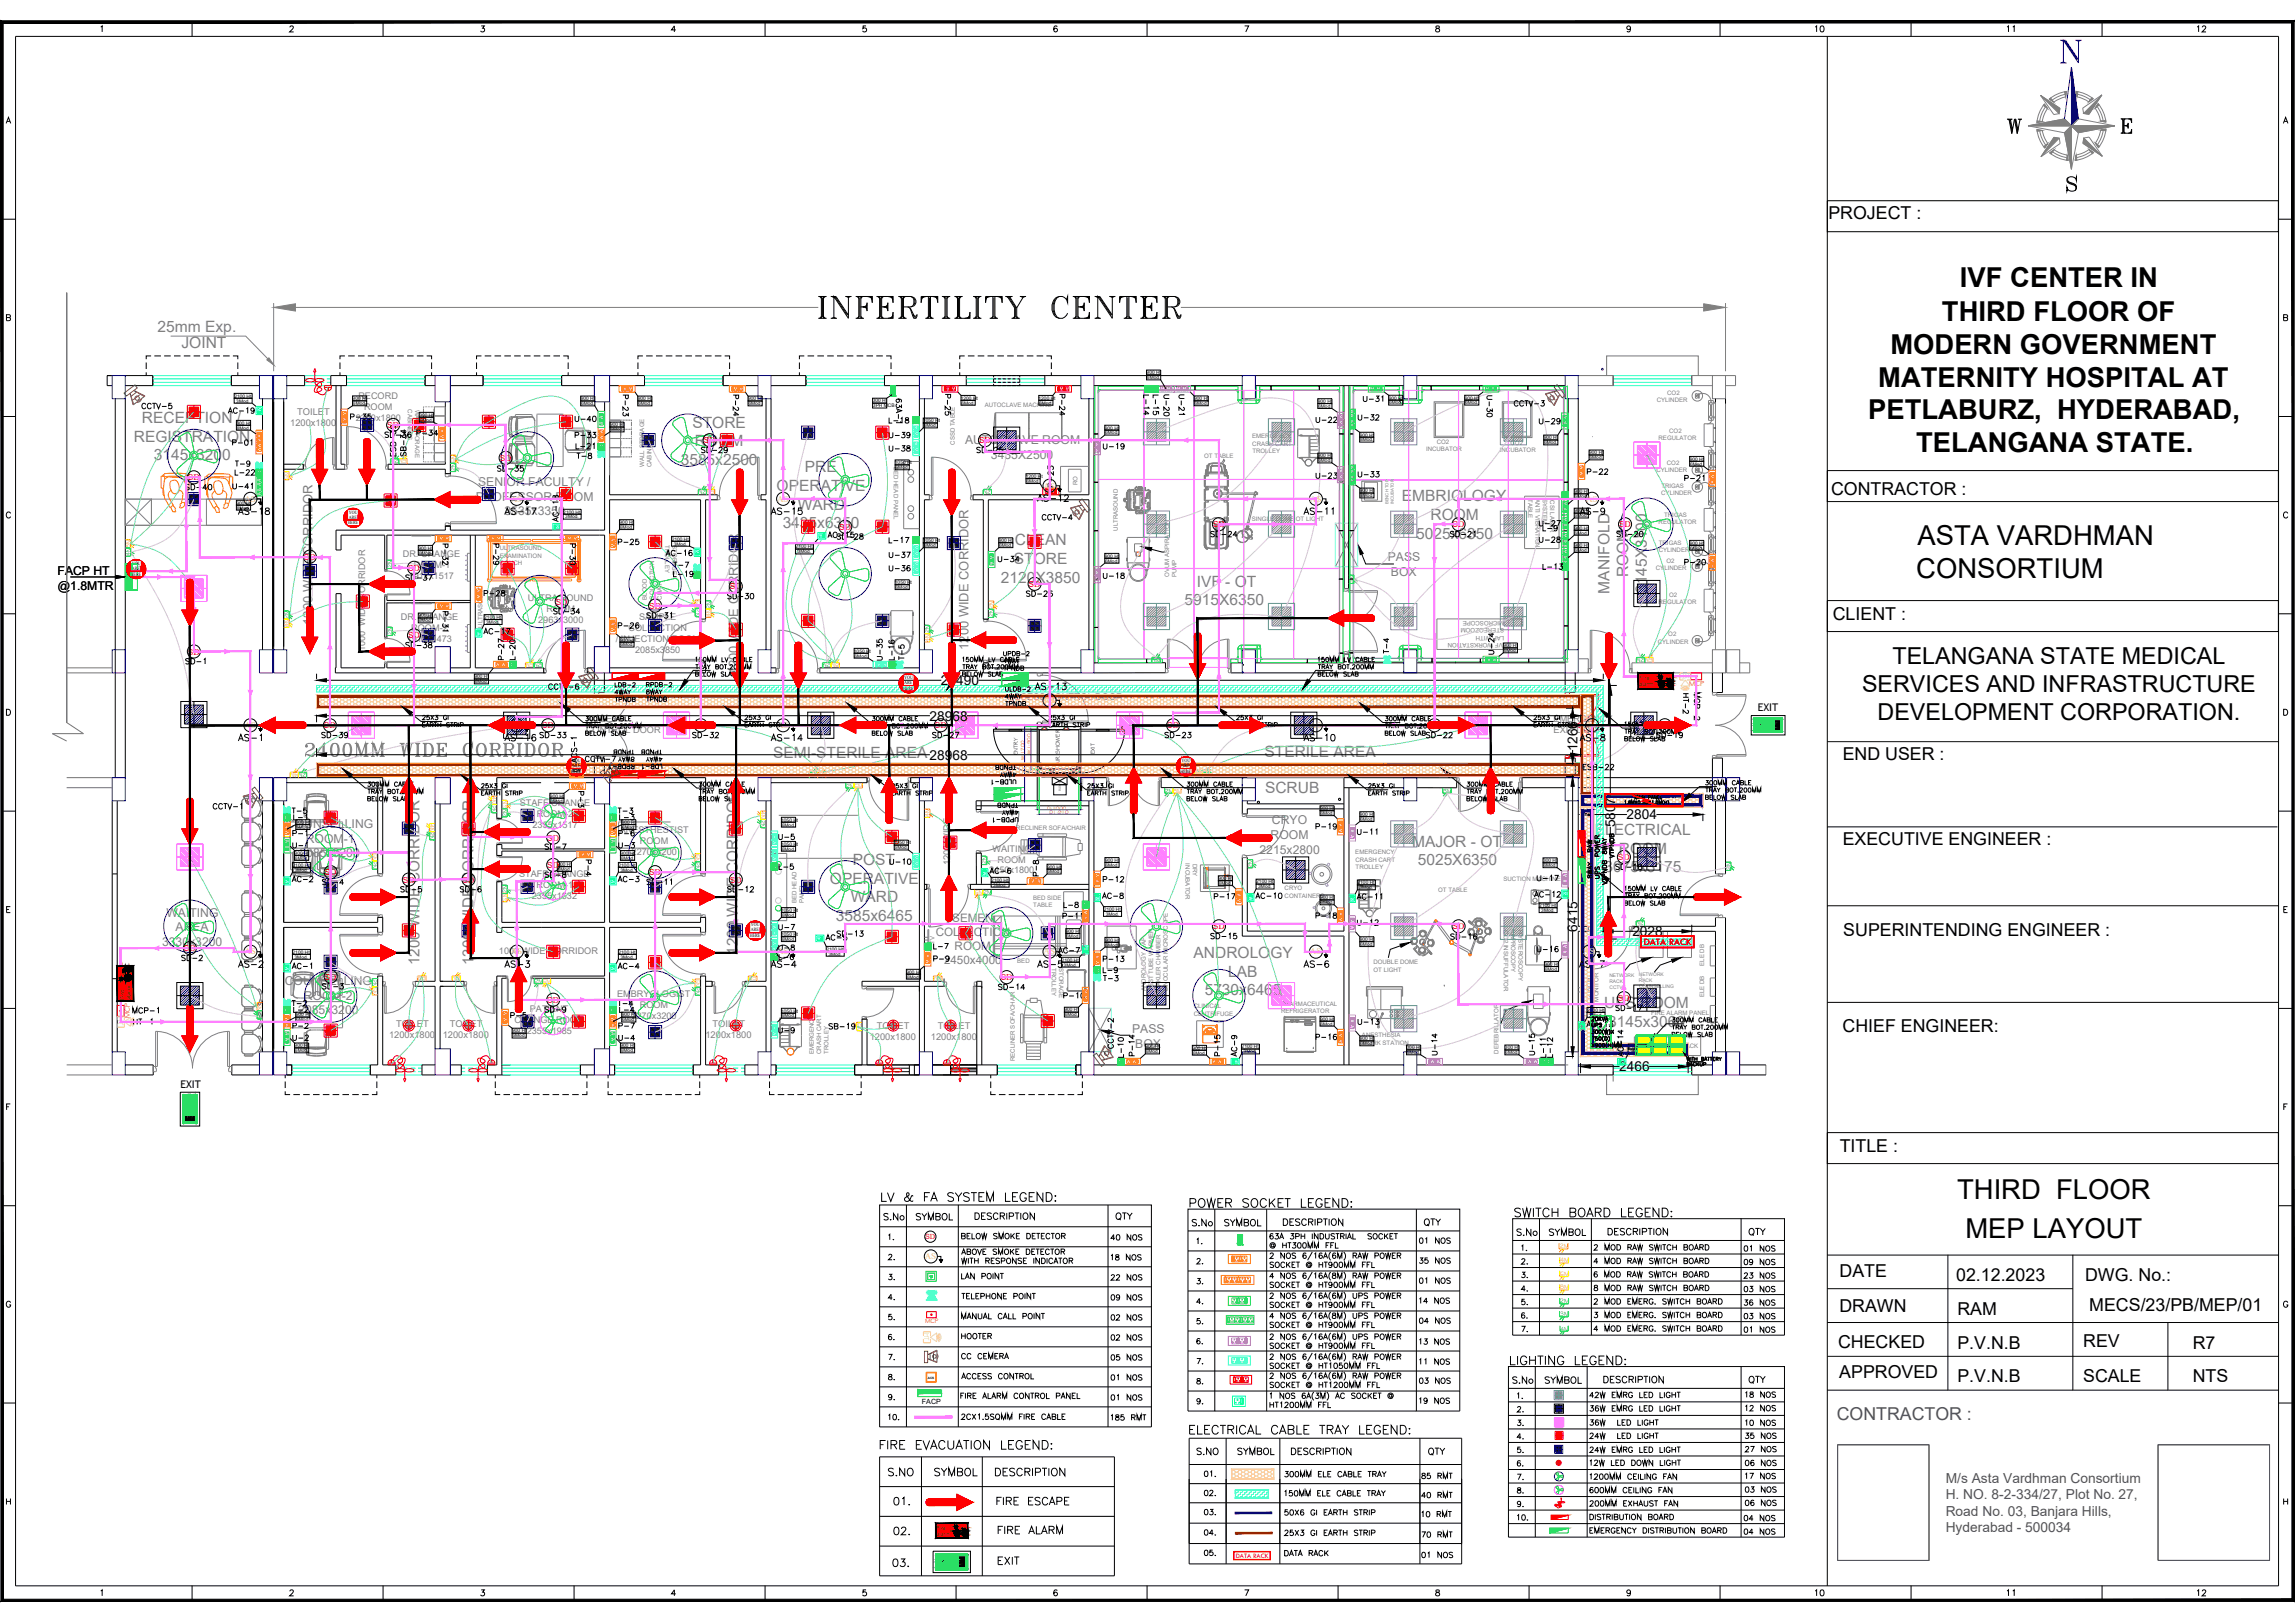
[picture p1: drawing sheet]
<svg xmlns="http://www.w3.org/2000/svg" width="841mm" height="594mm" viewBox="0 0 841 594" stroke-linecap="round" stroke-linejoin="round" font-family="sans-serif">
<defs><g id="words">
<g font-size="10.1">
<text x="718.2" y="105.3">IVF CENTER IN</text>
<text x="711.7" y="117.4">THIRD FLOOR OF</text>
<text x="692.7" y="129.5">MODERN GOVERNMENT</text>
<text x="688.3" y="141.6">MATERNITY HOSPITAL AT</text>
<text x="684.6" y="153.6">PETLABURZ, HYDERABAD,</text>
<text x="702.2" y="165.7">TELANGANA STATE.</text>
<text x="702.7" y="199.8">ASTA VARDHMAN</text>
<text x="702.2" y="211.9">CONSORTIUM</text>
<text x="717.2" y="439.3">THIRD FLOOR</text>
<text x="720.3" y="453.6">MEP LAYOUT</text>
</g>
<text font-size="9.3" x="734.5" y="50.1">W</text>
<text font-size="8.8" x="111.1" y="278.3">2400MM WIDE CORRIDOR</text>
<g font-size="8.5">
<text x="693.5" y="243.2">TELANGANA STATE MEDICAL</text>
<text x="682.4" y="253.5">SERVICES AND INFRASTRUCTURE</text>
<text x="688.1" y="263.8">DEVELOPMENT CORPORATION.</text>
</g>
<g font-size="6.6">
<text x="322.1" y="441.3">LV &amp; FA SYSTEM LEGEND:</text>
<text x="435.3" y="443.4">POWER SOCKET LEGEND:</text>
<text x="554.2" y="447">SWITCH BOARD LEGEND:</text>
<text x="552.8" y="500.9">LIGHTING LEGEND:</text>
<text x="435" y="526.3">ELECTRICAL CABLE TRAY LEGEND:</text>
<text x="321.7" y="532">FIRE EVACUATION LEGEND:</text>
</g>
<g font-size="6.5">
<text x="670" y="80.3">PROJECT :</text>
<text x="671" y="181.3">CONTRACTOR :</text>
<text x="671.6" y="227">CLIENT :</text>
<text x="675.3" y="278.4">END USER :</text>
<text x="675.3" y="309.6">EXECUTIVE ENGINEER :</text>
<text x="675.5" y="342.8">SUPERINTENDING ENGINEER :</text>
<text x="675.2" y="378">CHIEF ENGINEER:</text>
<text x="674.2" y="421.9">TITLE :</text>
<text x="674.1" y="467.8">DATE</text>
<text x="716.9" y="469.1">02.12.2023</text>
<text x="764.1" y="469.1">DWG. No.:</text>
<text x="674" y="480.5">DRAWN</text>
<text x="717.3" y="481.6">RAM</text>
<text x="765.6" y="480.3">MECS/23/PB/MEP/01</text>
<text x="673.6" y="493.6">CHECKED</text>
<text x="717.3" y="494">P.V.N.B</text>
<text x="763.4" y="493.4">REV</text>
<text x="803.6" y="494">R7</text>
<text x="674" y="504.6">APPROVED</text>
<text x="717.3" y="506.4">P.V.N.B</text>
<text x="763.4" y="506.3">SCALE</text>
<text x="803.6" y="506.4">NTS</text>
</g>
<text font-size="6.5" fill="#545454" x="673.1" y="520.2">CONTRACTOR :</text>
<g font-size="6.2">
<text x="639.9" y="508">QTY</text>
<text x="324.6" y="541.9">S.NO</text>
<text x="341.5" y="541.9">SYMBOL</text>
<text x="364.1" y="541.9">DESCRIPTION</text>
<text x="326.7" y="552.4">01.</text>
<text x="364.4" y="552.4">FIRE ESCAPE</text>
<text x="326.7" y="563.4">02.</text>
<text x="364.8" y="563">FIRE ALARM</text>
<text x="326.3" y="575">03.</text>
<text x="364.8" y="574.3">EXIT</text>
</g>
<g font-size="5.7">
<text x="664.3" y="13.1">10</text>
<text x="734.5" y="13.1">11</text>
<text x="804.3" y="13.1">12</text>
<text x="379.2" y="184.9">AS-12</text>
<text x="86.4" y="189.8">AS-18</text>
<text x="184.1" y="189.8">AS-17</text>
<text x="281.9" y="189.8">AS-15</text>
<text x="477" y="189.8">AS-11</text>
<text x="578.2" y="189.8">AS-9</text>
<text x="378.5" y="254">AS-13</text>
<text x="86.4" y="272.7">AS-1</text>
<text x="184.1" y="272.7">AS-16</text>
<text x="281.9" y="272.7">AS-14</text>
<text x="477" y="272.7">AS-10</text>
<text x="578.2" y="272.7">AS-8</text>
<text x="86.4" y="355.6">AS-2</text>
<text x="184.1" y="355.6">AS-3</text>
<text x="281.9" y="355.6">AS-4</text>
<text x="379.2" y="355.6">AS-5</text>
<text x="477" y="355.6">AS-6</text>
<text x="323.1" y="448">S.No</text>
<text x="334.8" y="448">SYMBOL</text>
<text x="356.3" y="448">DESCRIPTION</text>
<text x="408.2" y="448">QTY</text>
<text x="469.5" y="450.1">DESCRIPTION</text>
<text x="521.1" y="450.1">QTY</text>
<text x="554.9" y="453.7">S.No</text>
<text x="566.9" y="453.7">SYMBOL</text>
<text x="588.4" y="453.7">DESCRIPTION</text>
<text x="639.9" y="453.7">QTY</text>
<text x="553.5" y="508">S.No</text>
<text x="565.1" y="508">SYMBOL</text>
<text x="587" y="507.6">DESCRIPTION</text>
<text x="437.8" y="534.1">S.NO</text>
<text x="452.6" y="534.1">SYMBOL</text>
<text x="472.4" y="534.1">DESCRIPTION</text>
<text x="522.8" y="534.1">QTY</text>
</g>
<g font-size="5.7" fill="#808080">
<text x="57.7" y="121.5">25mm Exp.</text>
<text x="66.5" y="127.5">JOINT</text>
<text x="52" y="154.9">RECEPTION /</text>
<text x="49.1" y="161.8">REGISTRATION</text>
<text x="253.7" y="156.6">STORE</text>
<text x="254.7" y="163.5">ROOM</text>
<text x="56.3" y="168.6">3145x3200</text>
<text x="249.5" y="170.3">3585x2500</text>
<text x="295" y="173.1">PRE</text>
<text x="284.6" y="179.9">OPERATIVE</text>
<text x="513.7" y="183.7">EMBRIOLOGY</text>
<text x="292.3" y="186.7">WARD</text>
<text x="524.2" y="190.5">ROOM</text>
<text x="286.8" y="193.5">3435x6350</text>
<text x="519" y="197.4">5025x6350</text>
<text x="371.9" y="199.7">CLEAN</text>
<text x="371.5" y="206.6">STORE</text>
<text x="366.8" y="213.4">2120X3850</text>
<text x="438.6" y="214.9">IVF - OT</text>
<text x="596.7" y="211.5" transform="rotate(-90 596.7 211.5)">ROOM</text>
<text x="434.1" y="221.8">5915X6350</text>
<text x="589.8" y="217.4" transform="rotate(-90 589.8 217.4)">MANIFOLD</text>
<text x="603.5" y="217.2" transform="rotate(-90 603.5 217.2)">3145X3100</text>
<text x="283.3" y="277.7">SEMI-STERILE AREA</text>
<text x="463.4" y="277.4">STERILE AREA</text>
<text x="463.6" y="290.4">SCRUB</text>
<text x="584.4" y="305.8">ELECTRICAL</text>
<text x="517.5" y="310.1">MAJOR - OT</text>
<text x="312.5" y="316.7">POST</text>
<text x="519.5" y="316.9">5025X6350</text>
<text x="593.2" y="312.7">ROOM</text>
<text x="304.1" y="323.6">OPERATIVE</text>
<text x="588" y="319.5">3075x3175</text>
<text x="311.8" y="330.4">WARD</text>
<text x="306.3" y="337.2">3585x6465</text>
<text x="437.4" y="350.9">ANDROLOGY</text>
<text x="450.1" y="357.7">LAB</text>
<text x="441.5" y="364.5">5730x6465</text>
<text x="587.9" y="369.4">UPS ROOM</text>
<text x="589.3" y="376.2">3145x3060</text>
</g>
<text font-size="5.7" fill="#f00" x="577.8" y="355.6">AS-7</text>
<g font-size="5.6" fill="#808080">
<text x="153.8" y="353.5" transform="rotate(-90 153.8 353.5)">1200 WIDE CORRIDOR</text>
<text x="173.6" y="353.5" transform="rotate(-90 173.6 353.5)">1300 WIDE CORRIDOR</text>
<text x="270.3" y="349.7" transform="rotate(-90 270.3 349.7)">1200 WIDE CORRIDOR</text>
</g>
<g font-size="5.3">
<text x="553.9" y="149.9">CCTV-3</text>
<text x="51.2" y="151">CCTV-5</text>
<text x="82.9" y="152.8">AC-19</text>
<text x="331.6" y="155.9" transform="rotate(-90 331.6 155.9)">63A-1</text>
<text x="391.6" y="153.5" transform="rotate(-90 391.6 153.5)">P-24</text>
<text x="422.3" y="153.1" transform="rotate(-90 422.3 153.1)">L-14</text>
<text x="425.8" y="153.1" transform="rotate(-90 425.8 153.1)">L-15</text>
<text x="140.1" y="161.6">SD-36</text>
<text x="324.9" y="156.3">L-18</text>
<text x="210.3" y="165.8">L-21</text>
<text x="256.1" y="167.2">SD-29</text>
<text x="357" y="167.2">SD-25</text>
<text x="85.4" y="172.2">T-9</text>
<text x="146.4" y="168.3" transform="rotate(-90 146.4 168.3)">ESB-39</text>
<text x="181.3" y="173.9">SD-35</text>
<text x="210.6" y="169.3">T-8</text>
<text x="85.4" y="175.3">L-22</text>
<text x="387.3" y="179.6" transform="rotate(-90 387.3 179.6)">P-23</text>
<text x="67" y="180.6">SD-40</text>
<text x="206" y="192.3" transform="rotate(-90 206 192.3)">AC-18</text>
<text x="442.7" y="197.9">SD-24</text>
<text x="530.6" y="197.9">SD-21</text>
<text x="564.4" y="195.8">L-9</text>
<text x="591.6" y="197.9">SD-20</text>
<text x="245.9" y="209.2">T-7</text>
<text x="564.4" y="209.9">L-13</text>
<text x="375.4" y="219.8">SD-26</text>
<text x="201.8" y="226.1">SD-34</text>
<text x="176.4" y="233.5">AC-17</text>
<text x="67" y="244.5">SD-1</text>
<text x="190.1" y="242.7" transform="rotate(-90 190.1 242.7)">L-20</text>
<text x="332.7" y="243.1" transform="rotate(-90 332.7 243.1)">T-5</text>
<text x="620.2" y="262.5" transform="rotate(-90 620.2 262.5)">HT-2</text>
<text x="624.1" y="264.9" transform="rotate(-90 624.1 264.9)">MCP-2</text>
<text x="106.9" y="301.6">L-1</text>
<text x="226.1" y="301.6">L-3</text>
<text x="106.5" y="311.9">U-1</text>
<text x="225.8" y="311.9">U-3</text>
<text x="496.7" y="306.9">U-11</text>
<text x="199" y="322.8">SD-8</text>
<text x="284.7" y="319.6">L-5</text>
<text x="562.3" y="323.8">U-17</text>
<text x="106.2" y="324.2">AC-2</text>
<text x="117.1" y="325.3">SD-4</text>
<text x="146" y="328.1">SD-5</text>
<text x="167.9" y="328.1">SD-6</text>
<text x="225.8" y="324.2">AC-3</text>
<text x="236" y="325.3">SD-11</text>
<text x="265.6" y="328.1">SD-12</text>
<text x="561.3" y="329.8">AC-12</text>
<text x="389.1" y="333.7">L-8</text>
<text x="301.6" y="345.7">AC-5</text>
<text x="530.6" y="345.4">SD-16</text>
<text x="65.6" y="353.1">SD-2</text>
<text x="284.7" y="352.8">L-6</text>
<text x="341.1" y="348.9">L-7</text>
<text x="387" y="350.3">AC-7</text>
<text x="365.1" y="363.7">SD-14</text>
<text x="403.2" y="360.5">T-3</text>
<text x="225.4" y="369.7">T-4</text>
<text x="591.3" y="371.5">SD-17</text>
<text x="48" y="376.4">HT-1</text>
<text x="106.9" y="372.2">L-2</text>
<text x="226.1" y="372.2">L-4</text>
<text x="580.7" y="377.5">AC-13</text>
<text x="106.5" y="382.4">U-2</text>
<text x="225.8" y="382.4">U-4</text>
<text x="303" y="378.2">SB-19</text>
<text x="409.2" y="385.2" transform="rotate(-90 409.2 385.2)">CCTV-2</text>
<text x="413.1" y="388.4" transform="rotate(-90 413.1 388.4)">L-10</text>
<text x="596.2" y="388.1" transform="rotate(-90 596.2 388.1)">AC-14</text>
<text x="324.6" y="455.4">1.</text>
<text x="351.4" y="455.1">BELOW SMOKE DETECTOR</text>
<text x="406.4" y="455.4">40 NOS</text>
<text x="436" y="450.1">S.No</text>
<text x="448" y="450.1">SYMBOL</text>
<text x="638.2" y="459.7">01 NOS</text>
<text x="406.4" y="462.8">18 NOS</text>
<text x="437.8" y="464.3">2.</text>
<text x="560.9" y="464.3" transform="rotate(-90 560.9 464.3)">2.</text>
<text x="638.2" y="464.6">09 NOS</text>
<text x="406.4" y="470.3">22 NOS</text>
<text x="437.8" y="471.7">3.</text>
<text x="519.3" y="471.3">01 NOS</text>
<text x="560.9" y="469.2" transform="rotate(-90 560.9 469.2)">3.</text>
<text x="638.2" y="469.5">23 NOS</text>
<text x="324.6" y="477.3">4.</text>
<text x="351.4" y="477">TELEPHONE POINT</text>
<text x="519.3" y="478.7">14 NOS</text>
<text x="560.9" y="474.1" transform="rotate(-90 560.9 474.1)">4.</text>
<text x="560.9" y="479.1" transform="rotate(-90 560.9 479.1)">5.</text>
<text x="583.1" y="479.1">2 MOD EMERG. SWITCH BOARD</text>
<text x="583.1" y="474.1">8 MOD RAW SWITCH BOARD</text>
<text x="638.2" y="479.4">36 NOS</text>
<text x="638.2" y="474.5">03 NOS</text>
<text x="324.6" y="484.7">5.</text>
<text x="351.4" y="484.4">MANUAL CALL POINT</text>
<text x="406.4" y="484.7">02 NOS</text>
<text x="560.9" y="484" transform="rotate(-90 560.9 484)">6.</text>
<text x="583.1" y="484">3 MOD EMERG. SWITCH BOARD</text>
<text x="638.2" y="484.4">03 NOS</text>
<text x="351.4" y="491.8">HOOTER</text>
<text x="437.8" y="486.1">5.</text>
<text x="519.3" y="486.1">04 NOS</text>
<text x="560.9" y="488.9" transform="rotate(-90 560.9 488.9)">7.</text>
<text x="583.1" y="488.9">4 MOD EMERG. SWITCH BOARD</text>
<text x="638.2" y="489.3">01 NOS</text>
<text x="324.6" y="492.1">6.</text>
<text x="406.4" y="492.1">02 NOS</text>
<text x="437.8" y="493.5">6.</text>
<text x="406.4" y="499.5">05 NOS</text>
<text x="437.8" y="500.9">7.</text>
<text x="519.3" y="500.9">11 NOS</text>
<text x="324.6" y="506.6">8.</text>
<text x="351.4" y="506.2">ACCESS CONTROL</text>
<text x="519.3" y="508">03 NOS</text>
<text x="324.6" y="514">9.</text>
<text x="351.4" y="513.6">FIRE ALARM CONTROL PANEL</text>
<text x="519.3" y="515.4">19 NOS</text>
<text x="581.7" y="513.3">42W EMRG LED LIGHT</text>
<text x="324.6" y="521.4">10.</text>
<text x="351.4" y="521.4">2CX1.5SQMM FIRE CABLE</text>
<text x="406.4" y="521.4">185 RMT</text>
<text x="581.7" y="518.2">36W EMRG LED LIGHT</text>
<text x="555.3" y="523.5">3.</text>
<text x="638.9" y="523.5">10 NOS</text>
<text x="555.3" y="528.5">4.</text>
<text x="555.3" y="533.4">5.</text>
<text x="581.7" y="528.1">24W LED LIGHT</text>
<text x="638.5" y="528.1">35 NOS</text>
<text x="638.5" y="533">27 NOS</text>
<text x="555.3" y="538.3">6.</text>
<text x="581.7" y="538">12W LED DOWN LIGHT</text>
<text x="469.9" y="542.2">300MM ELE CABLE TRAY</text>
<text x="520" y="542.9">85 RMT</text>
<text x="555.3" y="543.3">7.</text>
<text x="638.5" y="542.9">17 NOS</text>
<text x="469.9" y="549.3">150MM ELE CABLE TRAY</text>
<text x="520" y="550">40 RMT</text>
<text x="555.3" y="548.2">8.</text>
<text x="638.5" y="547.9">03 NOS</text>
<text x="555.3" y="553.2">9.</text>
<text x="638.5" y="552.8">06 NOS</text>
<text x="520" y="564.4">70 RMT</text>
<text x="440.6" y="571.1">05.</text>
<text x="469.9" y="571.1">DATA RACK</text>
<text x="520" y="571.9">01 NOS</text>
<text x="664.3" y="585.6">10</text>
<text x="734.5" y="585.6">11</text>
<text x="804.3" y="585.6">12</text>
</g>
<g font-size="5.3" fill="#ff7f00">
<text x="127.7" y="154.9">P-35</text>
<text x="272" y="153.8" transform="rotate(-90 272 153.8)">P-24</text>
<text x="151.7" y="160.9">P-34</text>
<text x="209.9" y="161.6">P-33</text>
<text x="84.3" y="164.4">P-01</text>
<text x="580.7" y="175">P-22</text>
<text x="616.7" y="177.4">P-21</text>
<text x="225.8" y="200.7">P-25</text>
<text x="165.5" y="208.1" transform="rotate(-90 165.5 208.1)">P-32</text>
<text x="184.1" y="208.1" transform="rotate(-90 184.1 208.1)">P-29</text>
<text x="616.7" y="208.1">P-20</text>
<text x="165.5" y="232.5" transform="rotate(-90 165.5 232.5)">P-31</text>
<text x="225.8" y="231.4">P-26</text>
<text x="185.9" y="242.7" transform="rotate(-90 185.9 242.7)">P-27</text>
<text x="215.2" y="297" transform="rotate(-90 215.2 297)">P-3</text>
<text x="218" y="322.1" transform="rotate(-90 218 322.1)">P-4</text>
<text x="444.1" y="330.6">P-17</text>
<text x="481.2" y="337.6">P-18</text>
<text x="341.1" y="353.5">P-9</text>
<text x="403.2" y="353.5">P-13</text>
<text x="388.8" y="366.9">P-10</text>
<text x="481.2" y="382.1">P-16</text>
<text x="417" y="388.1" transform="rotate(-90 417 388.1)">P-14</text>
<text x="448.4" y="388.1" transform="rotate(-90 448.4 388.1)">P-15</text>
</g>
<g font-size="5.3" fill="#f00">
<text x="349.6" y="153.5" transform="rotate(-90 349.6 153.5)">P-25</text>
<text x="324.9" y="161.6">U-39</text>
<text x="147.8" y="213.8">SD-37</text>
<text x="147.8" y="238.5">SD-38</text>
<text x="212.7" y="280.5" transform="rotate(-90 212.7 280.5)">ACS-1</text>
</g>
<g font-size="5.3" fill="#dd6ec1">
<text x="429.7" y="153.5" transform="rotate(-90 429.7 153.5)">U-20</text>
<text x="435.3" y="153.1" transform="rotate(-90 435.3 153.1)">U-21</text>
<text x="403.6" y="165.8">U-19</text>
<text x="481.5" y="176.4">U-23</text>
<text x="403.6" y="213.1">U-18</text>
<text x="496.7" y="340.1">U-12</text>
<text x="562.3" y="350">U-16</text>
<text x="528.1" y="387.7" transform="rotate(-90 528.1 387.7)">U-14</text>
<text x="563.7" y="387.7" transform="rotate(-90 563.7 387.7)">U-15</text>
</g>
<g font-size="5.3" fill="#6edd00">
<text x="496.7" y="155.2">U-32</text>
<text x="548.2" y="153.8" transform="rotate(-90 548.2 153.8)">U-30</text>
<text x="563" y="156.6">U-29</text>
<text x="496.7" y="176">U-33</text>
<text x="84.3" y="180.3">U-41</text>
<text x="563" y="194">U-27</text>
<text x="563" y="200">U-28</text>
<text x="364.8" y="207.1">U-34</text>
</g>
<g font-size="5.3" fill="#00bfff">
<text x="324.9" y="166.5">U-38</text>
<text x="324.6" y="243.1" transform="rotate(-90 324.6 243.1)">U-35</text>
<text x="325.3" y="317.9">U-10</text>
<text x="284.3" y="341.8">U-7</text>
<text x="284.3" y="379.6">U-9</text>
</g>
<text font-size="5.3" fill="#00ceb6" x="302.3" y="198.3">AC-15</text>
<text font-size="5.3" fill="#ff7fff" x="579.3" y="283.3">ESB-22</text>
<g font-size="5.3" fill="#0f0">
<text x="106.2" y="299.2">T-5</text>
<text x="225.4" y="299.2">T-3</text>
<text x="106.2" y="369.7">T-2</text>
</g>
<g font-size="5">
<text x="344.8" y="250.9">29490</text>
<text x="340.7" y="263.9">28968</text>
<text x="578.1" y="275.2" transform="rotate(-90 578.1 275.2)">1266</text>
<text x="340.7" y="278.2">28968</text>
<text x="591.9" y="303.1" transform="rotate(-90 591.9 303.1)">5807</text>
<text x="596.1" y="300.1">2804</text>
<text x="578.1" y="341.3" transform="rotate(-90 578.1 341.3)">6415</text>
<text x="598.2" y="342.9">2028</text>
<text x="593.4" y="392.4">2466</text>
</g>
<g font-size="5" fill="#545454">
<text x="713" y="543">M/s Asta Vardhman Consortium</text>
<text x="713" y="549.1">H. NO. 8-2-334/27, Plot No. 27,</text>
<text x="713" y="555.1">Road No. 03, Banjara Hills,</text>
<text x="713" y="561.2">Hyderabad - 500034</text>
</g>
<g font-size="4.9">
<text x="498.8" y="148.2">U-31</text>
<text x="149.9" y="168.3" transform="rotate(-90 149.9 168.3)">SB-34</text>
<text x="381" y="191.6">CCTV-4</text>
<text x="305.9" y="198.6">SD-28</text>
<text x="324.9" y="200">L-17</text>
<text x="243.1" y="204.6">AC-16</text>
<text x="245.9" y="212.4">L-19</text>
<text x="265.6" y="220.5">SD-30</text>
<text x="236" y="227.5">SD-31</text>
<text x="328.8" y="243.1" transform="rotate(-90 328.8 243.1)">L-16</text>
<text x="510.1" y="240.6" transform="rotate(-90 510.1 240.6)">T-4</text>
<text x="200" y="253.6">CCTV-6</text>
<text x="117.1" y="271.3">SD-39</text>
<text x="196.8" y="271.3">SD-33</text>
<text x="252.9" y="271.3">SD-32</text>
<text x="340.8" y="271.3">SD-27</text>
<text x="426.2" y="271.3">SD-23</text>
<text x="521.8" y="271.3">SD-22</text>
<text x="213.8" y="280.1">CCTV-7</text>
<text x="77.3" y="297.4">CCTV-1</text>
<text x="106.5" y="307.3">P-1</text>
<text x="225.8" y="307.3">P-6</text>
<text x="284.3" y="308.7">U-5</text>
<text x="199" y="312.2">SD-7</text>
<text x="361.9" y="321">AC-6</text>
<text x="591.3" y="319.6">SD-18</text>
<text x="459.3" y="330.2">AC-10</text>
<text x="496.4" y="330.6">AC-11</text>
<text x="442.7" y="345">SD-15</text>
<text x="106.2" y="356">AC-1</text>
<text x="225.8" y="356">AC-4</text>
<text x="403.2" y="357.4">L-9</text>
<text x="117.1" y="363.4">SD-3</text>
<text x="199" y="371.8">SD-9</text>
<text x="47.6" y="372.2">MCP-1</text>
<text x="225.8" y="377.8">P-7</text>
<text x="454.4" y="388.1" transform="rotate(-90 454.4 388.1)">AC-9</text>
<text x="567.6" y="388.4" transform="rotate(-90 567.6 388.4)">L-11</text>
<text x="441.7" y="456.8" transform="rotate(-90 441.7 456.8)">1.</text>
<text x="519.3" y="456.5">01 NOS</text>
<text x="560.6" y="459.3" transform="rotate(-90 560.6 459.3)">1.</text>
<text x="583.1" y="459">2 MOD RAW SWITCH BOARD</text>
<text x="324.6" y="462.5">2.</text>
<text x="519.3" y="463.9">35 NOS</text>
<text x="583.1" y="463.9">4 MOD RAW SWITCH BOARD</text>
<text x="324.6" y="469.9">3.</text>
<text x="351.4" y="469.5">LAN POINT</text>
<text x="583.1" y="468.8">6 MOD RAW SWITCH BOARD</text>
<text x="406.4" y="477.3">09 NOS</text>
<text x="437.8" y="478.7">4.</text>
<text x="519.3" y="493.5">13 NOS</text>
<text x="324.6" y="499.2">7.</text>
<text x="351.4" y="498.8">CC CEMERA</text>
<text x="406.4" y="506.6">01 NOS</text>
<text x="437.8" y="508">8.</text>
<text x="406.4" y="514">01 NOS</text>
<text x="437.8" y="515.4">9.</text>
<text x="555.3" y="513.3">1.</text>
<text x="638.9" y="512.9">18 NOS</text>
<text x="555.3" y="518.2">2.</text>
<text x="638.9" y="517.9">12 NOS</text>
<text x="581.7" y="523.2">36W LED LIGHT</text>
<text x="581.7" y="533">24W EMRG LED LIGHT</text>
<text x="638.5" y="538">06 NOS</text>
<text x="440.6" y="541.9">01.</text>
<text x="581.7" y="542.9">1200MM CEILING FAN</text>
<text x="440.6" y="548.9">02.</text>
<text x="581.7" y="547.9">600MM CEILING FAN</text>
<text x="440.6" y="556">03.</text>
<text x="520" y="556.7">10 RMT</text>
<text x="581.7" y="552.8">200MM EXHAUST FAN</text>
<text x="581.7" y="557.7">DISTRIBUTION BOARD</text>
<text x="440.6" y="563.4">04.</text>
<text x="581.7" y="562.7">EMERGENCY DISTRIBUTION BOARD</text>
<text x="638.2" y="558.1">04 NOS</text>
<text x="638.2" y="563">04 NOS</text>
</g>
<g font-size="4.9" fill="#6edd00">
<text x="209.9" y="155.6">U-40</text>
<text x="548.6" y="240.9" transform="rotate(-90 548.6 240.9)">U-24</text>
</g>
<g font-size="4.9" fill="#ff7f00">
<text x="231.4" y="153.5" transform="rotate(-90 231.4 153.5)">P-23</text>
<text x="212" y="208.1" transform="rotate(-90 212 208.1)">P-30</text>
<text x="176.4" y="219.4">P-28</text>
<text x="481.2" y="304.8">P-19</text>
<text x="381.7" y="322.1" transform="rotate(-90 381.7 322.1)">P-8</text>
<text x="403.2" y="324.2">P-12</text>
<text x="388.8" y="337.6">P-11</text>
</g>
<g font-size="4.9" fill="#dd6ec1">
<text x="481.5" y="155.9">U-22</text>
<text x="496.7" y="376.4">U-13</text>
</g>
<g font-size="4.9" fill="#00bfff">
<text x="324.9" y="205.3">U-37</text>
<text x="324.9" y="210.3">U-36</text>
<text x="284.3" y="349.2">U-8</text>
</g>
<g font-size="4.9" fill="#f00">
<text x="606.1" y="271.3">SD-19</text>
<text x="186.3" y="373.9">P-5</text>
</g>
<text font-size="4.9" fill="#00ceb6" x="403.2" y="330.2">AC-8</text>
<text font-size="4.9" fill="#ff7fff" x="106.5" y="377.8">P-2</text>
<g font-size="4.7" fill="#808080">
<text x="114.5" y="228.9" transform="rotate(-90 114.5 228.9)">1200 WIDE CORRIDOR</text>
<text x="354.9" y="238" transform="rotate(-90 354.9 238)">1200 WIDE CORRIDOR</text>
<text x="270.5" y="246.9" transform="rotate(-90 270.5 246.9)">1200 WIDE CORRIDOR</text>
</g>
<g font-size="4.5" fill="#808080">
<text x="353.6" y="162.8">AUTOCLAVE ROOM</text>
<text x="363.2" y="168.1">3435X2500</text>
<text x="175.2" y="178">SENIOR FACULTY /</text>
<text x="174.3" y="183.4">PROFESSOR ROOM</text>
<text x="184.9" y="188.7">3535x3350</text>
<text x="508.6" y="205.6">PASS</text>
<text x="509.7" y="211">BOX</text>
<text x="104.8" y="303.2">COUNSELLING</text>
<text x="466.1" y="301.9">CRYO</text>
<text x="112.1" y="308.6">ROOM-1</text>
<text x="465.6" y="307.3">ROOM</text>
<text x="109.8" y="313.9">2085x3200</text>
<text x="461.6" y="312.6">2215x2800</text>
<text x="61" y="335.7">WAITING</text>
<text x="64.3" y="341">AREA</text>
<text x="59.4" y="346.4">3330x3200</text>
<text x="104.4" y="360.7">COUNSELLING</text>
<text x="109.3" y="371.4">2085x3200</text>
<text x="111.3" y="366.1">ROOM-2</text>
<text x="414.9" y="378.4">PASS</text>
<text x="416" y="383.7">BOX</text>
</g>
<g font-size="4.5">
<text x="21.1" y="210.6">FACP HT</text>
<text x="21.2" y="216">@1.8MTR</text>
</g>
<g font-size="4.3" fill="#808080">
<text x="349" y="337.7">SEMEN</text>
<text x="342.9" y="342.9">COLLECTION</text>
<text x="345.9" y="353.1">2450x4000</text>
<text x="349.8" y="348">ROOM</text>
</g>
<text font-size="4" x="617.4" y="391.6">BACKUP</text>
<g font-size="3.9">
<text x="644.2" y="260.4">EXIT</text>
<text x="66.1" y="398.4">EXIT</text>
</g>
<text font-size="3.7" fill="#f00" x="602.3" y="346">DATA RACK</text>
<g font-size="3.4" fill="#808080">
<text x="131.3" y="146.2">RECORD</text>
<text x="106.3" y="155.9">1200x1800</text>
<text x="108.9" y="151.8">TOILET</text>
<text x="130.4" y="154.3">2390x1800</text>
<text x="133.4" y="150.2">ROOM</text>
<text x="147.6" y="203.9">DR. CHANGE</text>
<text x="151.6" y="207.9">ROOM-1</text>
<text x="149.8" y="211.9">1912x1517</text>
<text x="193.4" y="220">ULTRA SOUND</text>
<text x="146.9" y="227.1">DR. CHANGE</text>
<text x="200.3" y="224">ROOM</text>
<text x="234.2" y="227.2">SAMPLE</text>
<text x="150.7" y="231.2">ROOM-2</text>
<text x="197.2" y="228">2963x3000</text>
<text x="230.3" y="231.2">COLLECTION</text>
<text x="133.8" y="238.6" transform="rotate(-90 133.8 238.6)">1000 WIDE CORRIDOR</text>
<text x="149.1" y="235.2">1912x1473</text>
<text x="225.7" y="235.3">/ INJECTION ROOM</text>
<text x="232.7" y="239.3">2085x3850</text>
<text x="369.4" y="256.4">ACCESS CONTROL DOOR</text>
<text x="214.8" y="268.4">CONTROL DOOR</text>
<text x="214.9" y="264.3">ACCESS</text>
<text x="569.3" y="264.4">EMERGENCY</text>
<text x="569.3" y="268.5">EXIT DOOR</text>
<text x="190.5" y="295.3">STAFF CHANGE</text>
<text x="196.7" y="299.4">ROOM-2</text>
<text x="195.2" y="303.4">2355x1517</text>
<text x="227.1" y="305">ANESTHESTIST</text>
<text x="234.5" y="309.1">ROOM</text>
<text x="363.7" y="311.9">WAITING</text>
<text x="231.5" y="313.1">2270x3200</text>
<text x="348.1" y="316.9" transform="rotate(-90 348.1 316.9)">1200 WIDE</text>
<text x="365.5" y="315.9">ROOM</text>
<text x="190.2" y="321.3">STAFF CHANGE</text>
<text x="362.5" y="319.9">2450x1800</text>
<text x="194.9" y="329.3">2355x1632</text>
<text x="196.6" y="325.3">ROOM-1</text>
<text x="182.8" y="349.4">1000 WIDE CORRIDOR</text>
<text x="226.2" y="365.3">EMBRYOLOGIST</text>
<text x="194.2" y="370.7">PATIENT</text>
<text x="234.5" y="369.4">ROOM</text>
<text x="145.1" y="376.2">TOILET</text>
<text x="164.8" y="376.2">TOILET</text>
<text x="188.5" y="374.8">CHANGE ROOM</text>
<text x="231.4" y="373.4">2270x3200</text>
<text x="261.1" y="376.2">TOILET</text>
<text x="321.3" y="376.8">TOILET</text>
<text x="343.7" y="376.8">TOILET</text>
<text x="142.6" y="380.3">1200x1800</text>
<text x="162.2" y="380.3">1200x1800</text>
<text x="193.1" y="378.8">2355x1985</text>
<text x="258.5" y="380.3">1200x1800</text>
<text x="318.7" y="380.8">1200x1800</text>
<text x="341.1" y="380.8">1200x1800</text>
</g>
<g font-size="3.3" fill="#dddd6e">
<text x="382.4" y="178.9">AS</text>
<text x="89.6" y="183.7">AS</text>
<text x="187.2" y="183.7">AS</text>
<text x="284.8" y="183.7">AS</text>
<text x="480" y="183.7">AS</text>
<text x="581.3" y="183.7">AS</text>
<text x="382.4" y="257.5">AS</text>
<text x="89.6" y="266.7">AS</text>
<text x="187.2" y="266.7">AS</text>
<text x="284.8" y="266.7">AS</text>
<text x="480" y="266.7">AS</text>
<text x="581.3" y="266.7">AS</text>
<text x="89.6" y="349.6">AS</text>
<text x="187.2" y="349.6">AS</text>
<text x="284.8" y="349.6">AS</text>
<text x="382.4" y="349.6">AS</text>
<text x="480" y="349.6">AS</text>
<text x="580.2" y="349.6">AS</text>
<text x="338.9" y="461.2">AS</text>
</g>
<g font-size="3.2" fill="#f00">
<text x="143.9" y="156.7">D</text>
<text x="259.9" y="162.3">D</text>
<text x="360.8" y="162.3">D</text>
<text x="185.1" y="168.8">D</text>
<text x="309.6" y="194">D</text>
<text x="446.5" y="193.1">D</text>
<text x="595.4" y="193.1">D</text>
<text x="113.4" y="205">D</text>
<text x="151.6" y="209.1">D</text>
<text x="269.5" y="215.9">D</text>
<text x="205.7" y="221.4">D</text>
<text x="151.6" y="233.8">D</text>
<text x="202.6" y="307.9">D</text>
<text x="202.6" y="317.9">D</text>
<text x="121" y="320.5">D</text>
<text x="149.7" y="323.2">D</text>
<text x="239.9" y="320.5">D</text>
<text x="269.5" y="323.2">D</text>
<text x="534.3" y="340.4">D</text>
<text x="69.4" y="348.4">D</text>
<text x="121" y="358.8">D</text>
</g>
<g font-size="3" fill="#f00">
<text x="141.9" y="156.7">S</text>
<text x="257.9" y="162.3">S</text>
<text x="358.8" y="162.3">S</text>
<text x="183.1" y="168.8">S</text>
<text x="68.9" y="175.9">SD</text>
<text x="307.6" y="194">S</text>
<text x="444.5" y="193.1">S</text>
<text x="532.3" y="193.1">SD</text>
<text x="593.3" y="193.1">S</text>
<text x="111.4" y="205">S</text>
<text x="149.5" y="209.1">S</text>
<text x="267.5" y="215.9">S</text>
<text x="377" y="214.9">SD</text>
<text x="203.7" y="221.4">S</text>
<text x="237.9" y="222.9">SD</text>
<text x="149.5" y="233.8">S</text>
<text x="68.9" y="239.7">SD</text>
<text x="118.7" y="266.7">SD</text>
<text x="198.7" y="266.7">SD</text>
<text x="254.6" y="266.7">SD</text>
<text x="342.6" y="266.7">SD</text>
<text x="427.7" y="266.7">SD</text>
<text x="523.5" y="266.7">SD</text>
<text x="607.9" y="266.7">SD</text>
<text x="200.5" y="307.9">S</text>
<text x="200.6" y="317.9">S</text>
<text x="592.9" y="315">SD</text>
<text x="119" y="320.5">S</text>
<text x="147.7" y="323.2">S</text>
<text x="169.5" y="323.2">SD</text>
<text x="237.9" y="320.5">S</text>
<text x="267.5" y="323.2">S</text>
<text x="444.5" y="340.4">SD</text>
<text x="532.3" y="340.4">S</text>
<text x="67.4" y="348.4">S</text>
<text x="119" y="358.8">S</text>
<text x="366.7" y="359">SD</text>
<text x="200.6" y="367.3">SD</text>
<text x="592.9" y="366.7">SD</text>
</g>
<g font-size="2.7" fill="#f00">
<text x="619" y="251.1">MCP</text>
<text x="47.6" y="372.9" transform="rotate(-90 47.6 372.9)">MCP</text>
</g>
<text font-size="2.6" fill="#f00" x="339.1" y="453.9">SD</text>
<text font-size="2.6" x="337.8" y="514.1">FACP</text>
<text font-size="2.5" fill="#f00" x="452.9" y="570.5">DATA RACK</text>
<g font-size="2.4" fill="#dddd6e">
<text x="619.2" y="246.9" transform="rotate(180 619.2 246.9)">HT</text>
<text x="43.4" y="372.7" transform="rotate(90 43.4 372.7)">HT</text>
<text x="338.8" y="488.2" transform="rotate(90 338.8 488.2)">HT</text>
</g>
<g font-size="2.4" fill="#ffbf00">
<text x="571.4" y="457.3">2M</text>
<text x="571.6" y="462.4">4M</text>
<text x="571.6" y="467.3">6M</text>
<text x="571.6" y="472.3">8M</text>
</g>
<g font-size="2.4" fill="#0f0">
<text x="571.7" y="477.3">2M</text>
<text x="571.6" y="482.1">3M</text>
</g>
<text font-size="2.4" fill="#f00" x="339" y="484.5">MCP</text>
<g font-size="2.3">
<text x="600.8" y="249">Fire</text>
<text x="600.8" y="251.4">alarm</text>
<text x="45.5" y="366.2" transform="rotate(-90 45.5 366.2)">Fire</text>
<text x="47.9" y="366.2" transform="rotate(-90 47.9 366.2)">alarm</text>
</g>
<g font-size="2.2" fill="#808080">
<text x="149.5" y="150" transform="rotate(90 149.5 150)">CABINETS</text>
<text x="360.9" y="149.1">AUTOCLAVE MACHINE</text>
<text x="607.1" y="147.2">CYLINDER</text>
<text x="611" y="144.5">CO2</text>
<text x="152.2" y="150" transform="rotate(90 152.2 150)">WALL STORAGE</text>
<text x="458.8" y="160.5">EMERGENCY</text>
<text x="607.8" y="161.2">REGULATOR</text>
<text x="611.7" y="158.5">CO2</text>
<text x="349.9" y="162.9" transform="rotate(-90 349.9 162.9)">CSSD TABLE</text>
<text x="441.3" y="167.8">OT TABLE</text>
<text x="458.9" y="163.2">CRASH CART</text>
<text x="459" y="165.9">TROLLEY</text>
<text x="522.6" y="165.3">INCUBATOR</text>
<text x="526.5" y="162.6">CO2</text>
<text x="549.6" y="165.5">INCUBATOR</text>
<text x="553.6" y="162.8">CO2</text>
<text x="236.1" y="171" transform="rotate(-90 236.1 171)">WALL STORAGE</text>
<text x="238.8" y="171.1" transform="rotate(-90 238.8 171.1)">CABINETS</text>
<text x="327.5" y="171" transform="rotate(90 327.5 171)">BED HEAD PANEL</text>
<text x="607" y="173">CYLINDER</text>
<text x="610.8" y="170.3">CO2</text>
<text x="394.8" y="177.7" transform="rotate(-90 394.8 177.7)">RO</text>
<text x="608.8" y="178.6">TRIGAS</text>
<text x="560.1" y="182.8" transform="rotate(90 560.1 182.8)">TABLE</text>
<text x="562.7" y="182.9" transform="rotate(90 562.7 182.9)">ANTI VIBRATION</text>
<text x="565.4" y="182.8" transform="rotate(90 565.4 182.8)">SYSTEM</text>
<text x="568.1" y="182.7" transform="rotate(90 568.1 182.7)">ICSI LASER</text>
<text x="608.8" y="181.3">CYLINDER</text>
<text x="458.7" y="190.9">SINGLE DOME OT LIGHT</text>
<text x="607.8" y="192">REGULATOR</text>
<text x="609.9" y="189.3">TRIGAS</text>
<text x="409.7" y="194.4" transform="rotate(-90 409.7 194.4)">ULTRASOUND</text>
<text x="183.2" y="201.6">ULTRASOUND</text>
<text x="243.8" y="199.7" transform="rotate(90 243.8 199.7)">TROLLEY</text>
<text x="246.5" y="199.6" transform="rotate(90 246.5 199.6)">STORAGE</text>
<text x="607.8" y="202.3">CYLINDER</text>
<text x="607.9" y="199.6">TRIGAS</text>
<text x="183.2" y="204.3">EXAMINATION</text>
<text x="183.2" y="207">COUCH</text>
<text x="606.8" y="208.9">CYLINDER</text>
<text x="610.7" y="206.2">O2</text>
<text x="428.5" y="211.3" transform="rotate(-90 428.5 211.3)">OVUM ASPIRATION</text>
<text x="431.2" y="211.4" transform="rotate(-90 431.2 211.4)">PUMP</text>
<text x="237.1" y="219.7" transform="rotate(-90 237.1 219.7)">BLOOD</text>
<text x="239.8" y="219.6" transform="rotate(-90 239.8 219.6)">COLLECTION</text>
<text x="242.5" y="219.6" transform="rotate(-90 242.5 219.6)">CHAIR</text>
<text x="607.8" y="221.3">REGULATOR</text>
<text x="611.7" y="218.6">O2</text>
<text x="551.3" y="227.4" transform="rotate(180 551.3 227.4)">MICROSCOPE</text>
<text x="176.8" y="229.9" transform="rotate(-90 176.8 229.9)">ULTRASOUND</text>
<text x="551.2" y="230.1" transform="rotate(180 551.2 230.1)">STEREOZOOM</text>
<text x="551.3" y="232.8" transform="rotate(180 551.3 232.8)">LAF WITH</text>
<text x="611.4" y="233">O2</text>
<text x="551.3" y="235.4" transform="rotate(180 551.3 235.4)">IVF WORKSTATION</text>
<text x="607.5" y="235.7">CYLINDER</text>
<text x="372.4" y="303.9">RECLINER SOFA/CHAIR</text>
<text x="434.4" y="316.3" transform="rotate(90 434.4 316.3)">INCUBATOR</text>
<text x="437.1" y="316.3" transform="rotate(90 437.1 316.3)">DRY</text>
<text x="496.7" y="313">EMERGENCY</text>
<text x="496.7" y="315.7">CRASH CART</text>
<text x="496.8" y="318.4">TROLLEY</text>
<text x="551" y="322.8">SUCTION MACHINE</text>
<text x="378.6" y="329.7">BED SIDE</text>
<text x="470.8" y="326.1">CRYO</text>
<text x="470.8" y="328.8">CONTAINERS</text>
<text x="527" y="326.9">OT TABLE</text>
<text x="291.9" y="330.8" transform="rotate(-90 291.9 330.8)">BED HEAD</text>
<text x="294.6" y="330.8" transform="rotate(-90 294.6 330.8)">PANEL</text>
<text x="378.7" y="332.4">TABLE</text>
<text x="551.1" y="340.8" transform="rotate(90 551.1 340.8)">CO2 INSUFFULATOR</text>
<text x="553.8" y="340.7" transform="rotate(90 553.8 340.7)">LAPROSCOPY</text>
<text x="556.5" y="340.7" transform="rotate(90 556.5 340.7)">HYSTEROSCOPY</text>
<text x="342.5" y="345.6" transform="rotate(-90 342.5 345.6)">TV</text>
<text x="372.8" y="352.6">BED</text>
<text x="503.3" y="353.2">DOUBLE DOME</text>
<text x="624.5" y="353.8" transform="rotate(-90 624.5 353.8)">ELE DB</text>
<text x="385.4" y="354.6" transform="rotate(90 385.4 354.6)">TROLLEY</text>
<text x="388.1" y="354.5" transform="rotate(90 388.1 354.5)">STORAGE</text>
<text x="503.3" y="355.9">OT LIGHT</text>
<text x="419.9" y="363" transform="rotate(-90 419.9 363)">ANDROLOGY LAF</text>
<text x="422.6" y="363" transform="rotate(-90 422.6 363)">TEST TUBE WARMER</text>
<text x="425.3" y="363.1" transform="rotate(-90 425.3 363.1)">MAKLER CHAMBER</text>
<text x="428" y="363.1" transform="rotate(-90 428 363.1)">BINOCULAR MICROSCOPE</text>
<text x="624.5" y="365.3" transform="rotate(-90 624.5 365.3)">ELE DB</text>
<text x="437.5" y="369.3">CLINICAL</text>
<text x="469.4" y="371">REFRIGERATOR</text>
<text x="469.5" y="368.3">PHARMACEUTICAL</text>
<text x="583.1" y="366.7" transform="rotate(-90 583.1 366.7)">32 INCH</text>
<text x="585.8" y="366.8" transform="rotate(-90 585.8 366.8)">MONITOR</text>
<text x="605" y="371.8">FIRE ALARM PANEL</text>
<text x="437.5" y="372">CENTRIFUGE</text>
<text x="584.3" y="377.6">UPS</text>
<text x="499.1" y="382.6">WORK STATION</text>
<text x="499.1" y="379.9">ANESTHESIA</text>
<text x="600" y="383.9">UPS BATTERY RACK</text>
<text x="298.2" y="386.2" transform="rotate(-90 298.2 386.2)">EMERGENCY</text>
<text x="300.9" y="386.1" transform="rotate(-90 300.9 386.1)">CRASH CART</text>
<text x="303.6" y="386.1" transform="rotate(-90 303.6 386.1)">TROLLEY</text>
<text x="371.9" y="388.6" transform="rotate(-90 371.9 388.6)">RECLINER SOFA/CHAIR</text>
<text x="549.2" y="386" transform="rotate(-90 549.2 386)">DEFEBRILLATOR</text>
</g>
<g font-size="2.2" fill="#0f0">
<text x="146.1" y="168.2" transform="rotate(180 146.1 168.2)">2M</text>
<text x="166.8" y="172.6" transform="rotate(-90 166.8 172.6)">2M</text>
<text x="363.3" y="179.4" transform="rotate(180 363.3 179.4)">2M</text>
<text x="47.7" y="203.6" transform="rotate(-90 47.7 203.6)">4M</text>
<text x="143.6" y="208.1" transform="rotate(-90 143.6 208.1)">2M</text>
<text x="496" y="213.6" transform="rotate(-90 496 213.6)">3M</text>
<text x="260.4" y="223" transform="rotate(-90 260.4 223)">2M</text>
<text x="364" y="226.1" transform="rotate(-90 364 226.1)">2M</text>
<text x="143.6" y="232.7" transform="rotate(-90 143.6 232.7)">2M</text>
<text x="198.6" y="242.8" transform="rotate(180 198.6 242.8)">2M</text>
<text x="304.5" y="242.8" transform="rotate(180 304.5 242.8)">2M</text>
<text x="425.1" y="240.9" transform="rotate(180 425.1 240.9)">3M</text>
<text x="602.7" y="241" transform="rotate(180 602.7 241)">2M</text>
<text x="112.3" y="283" transform="rotate(180 112.3 283)">2M</text>
<text x="299.5" y="283" transform="rotate(180 299.5 283)">2M</text>
<text x="443.7" y="283" transform="rotate(180 443.7 283)">2M</text>
<text x="579" y="282.4" transform="rotate(-90 579 282.4)">2M</text>
<text x="310" y="288.5">2M</text>
<text x="426.9" y="290.3">2M8M</text>
<text x="528.8" y="290.3">3M</text>
<text x="185.7" y="299.1" transform="rotate(-90 185.7 299.1)">2M</text>
<text x="157.7" y="304.7" transform="rotate(90 157.7 304.7)">2M</text>
<text x="278.9" y="300.2" transform="rotate(90 278.9 300.2)">2M</text>
<text x="361.4" y="316.6" transform="rotate(-90 361.4 316.6)">2M</text>
<text x="458.9" y="317.8" transform="rotate(-90 458.9 317.8)">2M</text>
<text x="634.1" y="318.7" transform="rotate(-90 634.1 318.7)">2M</text>
<text x="185.7" y="327.2" transform="rotate(-90 185.7 327.2)">2M</text>
<text x="360.2" y="327.5">2M</text>
<text x="602.6" y="337.5" transform="rotate(180 602.6 337.5)">2M</text>
<text x="136.6" y="358.5" transform="rotate(90 136.6 358.5)">2M6M</text>
<text x="195.8" y="360.1">2M</text>
<text x="94.4" y="370.3" transform="rotate(90 94.4 370.3)">2M</text>
<text x="571.7" y="487.3">4M</text>
</g>
<g font-size="2.2" fill="#ffbf00">
<text x="149.1" y="168.2" transform="rotate(180 149.1 168.2)">6M</text>
<text x="166.8" y="169.6" transform="rotate(-90 166.8 169.6)">6M</text>
<text x="105.7" y="175.7" transform="rotate(-90 105.7 175.7)">6M</text>
<text x="261.9" y="179.4" transform="rotate(180 261.9 179.4)">6M2M</text>
<text x="47.7" y="200.6" transform="rotate(-90 47.7 200.6)">8M</text>
<text x="254.9" y="219.9" transform="rotate(90 254.9 219.9)">6M2M</text>
<text x="260.4" y="226" transform="rotate(-90 260.4 226)">4M</text>
<text x="364" y="223.1" transform="rotate(-90 364 223.1)">2M</text>
<text x="105.7" y="229.7" transform="rotate(-90 105.7 229.7)">4M2M</text>
<text x="340.5" y="235" transform="rotate(-90 340.5 235)">4M2M</text>
<text x="195.6" y="242.8" transform="rotate(180 195.6 242.8)">6M</text>
<text x="307.5" y="242.8" transform="rotate(180 307.5 242.8)">8M</text>
<text x="605.7" y="241" transform="rotate(180 605.7 241)">6M</text>
<text x="109.3" y="283" transform="rotate(180 109.3 283)">4M</text>
<text x="302.5" y="283" transform="rotate(180 302.5 283)">4M</text>
<text x="440.7" y="283" transform="rotate(180 440.7 283)">6M</text>
<text x="180.3" y="291.7" transform="rotate(90 180.3 291.7)">4M2M</text>
<text x="313" y="288.5">6M</text>
<text x="185.7" y="296.1" transform="rotate(-90 185.7 296.1)">6M</text>
<text x="278.9" y="297.2" transform="rotate(90 278.9 297.2)">4M</text>
<text x="340.5" y="299.3" transform="rotate(-90 340.5 299.3)">4M</text>
<text x="157.7" y="301.7" transform="rotate(90 157.7 301.7)">4M</text>
<text x="136.6" y="312.4" transform="rotate(90 136.6 312.4)">6M2M</text>
<text x="254.9" y="312.7" transform="rotate(90 254.9 312.7)">6M2M</text>
<text x="357.2" y="327.5">6M</text>
<text x="185.7" y="330.2" transform="rotate(-90 185.7 330.2)">6M</text>
<text x="156.1" y="357.6" transform="rotate(180 156.1 357.6)">6M</text>
<text x="168.7" y="357.6" transform="rotate(180 168.7 357.6)">6M</text>
<text x="254.9" y="358.6" transform="rotate(90 254.9 358.6)">6M2M</text>
<text x="277.3" y="357.6" transform="rotate(180 277.3 357.6)">6M</text>
<text x="345.1" y="357.6" transform="rotate(180 345.1 357.6)">6M</text>
<text x="198.8" y="360.1">6M</text>
<text x="94.4" y="367.3" transform="rotate(90 94.4 367.3)">6M</text>
<text x="314.1" y="374.5" transform="rotate(90 314.1 374.5)">6M</text>
</g>
<g font-size="2.2">
<text x="373" y="276.5" transform="rotate(-90 373 276.5)">ENTRY</text>
<text x="388.4" y="280.1" transform="rotate(-90 388.4 280.1)">AIR SHOWER</text>
<text x="401.2" y="276.2" transform="rotate(-90 401.2 276.2)">EXIT</text>
</g>
<g font-size="2.1">
<text x="343.3" y="560.3">Fire</text>
<text x="343.3" y="562.4">alarm</text>
</g>
<g font-size="1.9" fill="#f00">
<text x="375.4" y="278.5" transform="rotate(-90 375.4 278.5)">W:1700</text>
<text x="377.7" y="276.1" transform="rotate(-90 377.7 276.1)">W1:900</text>
<text x="383.7" y="296.5">D:1000</text>
<text x="384.6" y="298.2">D1:910</text>
</g>
<g font-size="1.8">
<text x="420.2" y="137.1">900 Ht</text>
<text x="420.3" y="138.9">6Mod.</text>
<text x="85.9" y="145.6">2100 Ht</text>
<text x="86.6" y="147.4">3Mod.</text>
<text x="129.2" y="146.6">900 Ht</text>
<text x="129.3" y="148.4">6Mod.</text>
<text x="212.8" y="146.6">900 Ht</text>
<text x="213" y="148.4">6Mod.</text>
<text x="233.7" y="146.6">900 Ht</text>
<text x="233.9" y="148.4">6Mod.</text>
<text x="274.2" y="146.6">900 Ht</text>
<text x="274.3" y="148.4">6Mod.</text>
<text x="319.8" y="147.4">300 Ht</text>
<text x="319.9" y="149.2">3PH MCB</text>
<text x="352.1" y="146.4">1200 Ht</text>
<text x="352.3" y="148.2">6Mod.</text>
<text x="380.6" y="146.4">1200 Ht</text>
<text x="380.8" y="148.2">6Mod.</text>
<text x="437.6" y="146.6">900 Ht</text>
<text x="437.7" y="148.4">6Mod.</text>
<text x="483" y="147.6">900 Ht</text>
<text x="483.1" y="149.4">6Mod.</text>
<text x="508.9" y="146.3">900 Ht</text>
<text x="509" y="148.1">6Mod.</text>
<text x="536.8" y="146.3">900 Ht</text>
<text x="536.9" y="148.1">6Mod.</text>
<text x="86.7" y="155.5">900 Ht</text>
<text x="153.7" y="152.6">900 Ht</text>
<text x="153.8" y="154.4">6Mod.</text>
<text x="338.3" y="154.7">1050 Ht</text>
<text x="86.8" y="157.3">8Mod.</text>
<text x="223.6" y="156.2">900 Ht</text>
<text x="223.7" y="158">6Mod.</text>
<text x="338.5" y="156.5">6Mod.</text>
<text x="404.9" y="157.3">900 Ht</text>
<text x="405" y="159.1">6Mod.</text>
<text x="498.3" y="159.9">900 Ht</text>
<text x="498.4" y="161.7">8Mod.</text>
<text x="565.7" y="160.9">900 Ht</text>
<text x="483" y="167.5">900 Ht</text>
<text x="565.9" y="162.7">6Mod.</text>
<text x="582.4" y="166.4">900 Ht</text>
<text x="328" y="170">1050 Ht</text>
<text x="328.2" y="171.8">6Mod.</text>
<text x="483.1" y="169.3">6Mod.</text>
<text x="582.5" y="168.2">6Mod.</text>
<text x="619.2" y="168.7">900 Ht</text>
<text x="619.3" y="170.5">6Mod.</text>
<text x="375.9" y="175.1">1200 Ht</text>
<text x="376.1" y="176.9">6Mod.</text>
<text x="86.7" y="184.8">900 Ht</text>
<text x="498.3" y="180.3">900 Ht</text>
<text x="498.5" y="182.1">8Mod.</text>
<text x="576.9" y="180.6">900 Ht</text>
<text x="577" y="182.4">6Mod.</text>
<text x="86.8" y="186.6">8Mod.</text>
<text x="127.8" y="188.1">YOU</text>
<text x="127.8" y="190">ARE</text>
<text x="206.4" y="188.1">2100 Ht</text>
<text x="207.2" y="189.9">3Mod.</text>
<text x="227.1" y="191.9">900 Ht</text>
<text x="576.9" y="187.7">900 Ht</text>
<text x="577" y="189.5">6Mod.</text>
<text x="127.4" y="192.1">HERE</text>
<text x="227.2" y="193.7">6Mod.</text>
<text x="576.9" y="194">900 Ht</text>
<text x="577" y="195.8">6Mod.</text>
<text x="153.3" y="201.3">900 Ht</text>
<text x="153.4" y="203.1">6Mod.</text>
<text x="246.2" y="198">2100 Ht</text>
<text x="246.9" y="199.8">3Mod.</text>
<text x="291.6" y="200.9">2100 Ht</text>
<text x="292.3" y="202.7">3Mod.</text>
<text x="338.3" y="198.6">1050 Ht</text>
<text x="338.5" y="200.4">6Mod.</text>
<text x="366" y="198.5">900 Ht</text>
<text x="366.1" y="200.3">6Mod.</text>
<text x="576.9" y="200.3">900 Ht</text>
<text x="577" y="202.1">6Mod.</text>
<text x="619.2" y="199.5">900 Ht</text>
<text x="619.3" y="201.3">6Mod.</text>
<text x="48.3" y="206.9">YOU</text>
<text x="48.3" y="208.7">ARE</text>
<text x="404.9" y="204.3">900 Ht</text>
<text x="405" y="206.1">6Mod.</text>
<text x="47.9" y="210.9">HERE</text>
<text x="328" y="213.9">1050 Ht</text>
<text x="328.2" y="215.7">6Mod.</text>
<text x="153.3" y="226.1">900 Ht</text>
<text x="153.4" y="227.9">6Mod.</text>
<text x="177.5" y="226.7">2100 Ht</text>
<text x="178.2" y="228.5">3Mod.</text>
<text x="227.2" y="235">900 Ht</text>
<text x="227.3" y="236.8">6Mod.</text>
<text x="312.9" y="239">1050 Ht</text>
<text x="550.9" y="237.1">900 Ht</text>
<text x="551.1" y="238.9">6Mod.</text>
<text x="313.2" y="240.8">6Mod.</text>
<text x="173.9" y="248.4">900 Ht</text>
<text x="174" y="250.2">6Mod.</text>
<text x="331.3" y="248.7">YOU</text>
<text x="331.3" y="250.6">ARE</text>
<text x="330.9" y="252.7">HERE</text>
<text x="209.6" y="279.1">YOU</text>
<text x="209.6" y="281">ARE</text>
<text x="433" y="279.1">YOU</text>
<text x="433" y="281">ARE</text>
<text x="209.2" y="283.1">HERE</text>
<text x="432.6" y="283.1">HERE</text>
<text x="201.5" y="292.1">900 Ht</text>
<text x="201.7" y="293.9">6Mod.</text>
<text x="483.8" y="296.7">900 Ht</text>
<text x="483.9" y="298.5">6Mod.</text>
<text x="498.3" y="298.9">900 Ht</text>
<text x="108.4" y="301.8">900 Ht</text>
<text x="108.5" y="303.6">6Mod.</text>
<text x="227.9" y="301.8">900 Ht</text>
<text x="228" y="303.6">6Mod.</text>
<text x="286.3" y="300.9">1050 Ht</text>
<text x="286.5" y="302.7">6Mod.</text>
<text x="498.5" y="300.7">6Mod.</text>
<text x="286.3" y="309.8">1050 Ht</text>
<text x="286.5" y="311.6">6Mod.</text>
<text x="327.6" y="309.3">1050 Ht</text>
<text x="327.9" y="311.1">6Mod.</text>
<text x="107.2" y="317.5">2100 Ht</text>
<text x="108" y="313.1">900 Ht</text>
<text x="108.1" y="314.9">6Mod.</text>
<text x="204.3" y="317.2">900 Ht</text>
<text x="226.7" y="317.5">2100 Ht</text>
<text x="227.4" y="313.1">900 Ht</text>
<text x="227.5" y="314.9">6Mod.</text>
<text x="405" y="315.7">900 Ht</text>
<text x="405.1" y="317.5">6Mod.</text>
<text x="565.5" y="315.8">300 Ht</text>
<text x="565.6" y="317.6">6Mod.</text>
<text x="108" y="319.3">3Mod.</text>
<text x="204.4" y="319">6Mod.</text>
<text x="227.4" y="319.3">3Mod.</text>
<text x="363.3" y="322.9">2100 Ht</text>
<text x="383.7" y="318.1">900 Ht</text>
<text x="383.9" y="319.9">6Mod.</text>
<text x="446.5" y="322.3">900 Ht</text>
<text x="460.4" y="323.6">2100 Ht</text>
<text x="497.5" y="323.9">2100 Ht</text>
<text x="364" y="324.7">3Mod.</text>
<text x="446.6" y="324.1">6Mod.</text>
<text x="461.1" y="325.4">3Mod.</text>
<text x="483.8" y="329.4">900 Ht</text>
<text x="498.2" y="325.7">3Mod.</text>
<text x="286.3" y="334">1050 Ht</text>
<text x="286.5" y="335.8">6Mod.</text>
<text x="404.5" y="333.6">2100 Ht</text>
<text x="405.2" y="335.4">3Mod.</text>
<text x="483.9" y="331.2">6Mod.</text>
<text x="564.1" y="332.2">2100 Ht</text>
<text x="564.8" y="334">3Mod.</text>
<text x="275.1" y="339.3">YOU</text>
<text x="275.1" y="341.2">ARE</text>
<text x="390.6" y="341.7">900 Ht</text>
<text x="274.7" y="343.3">HERE</text>
<text x="286.3" y="342.8">1050 Ht</text>
<text x="286.5" y="344.6">6Mod.</text>
<text x="390.7" y="343.5">6Mod.</text>
<text x="405" y="344.9">900 Ht</text>
<text x="405.1" y="346.7">6Mod.</text>
<text x="498.3" y="344.7">900 Ht</text>
<text x="498.5" y="346.5">6Mod.</text>
<text x="107.2" y="349.3">2100 Ht</text>
<text x="108" y="351.1">3Mod.</text>
<text x="226.7" y="349.3">2100 Ht</text>
<text x="227.4" y="351.1">3Mod.</text>
<text x="302.8" y="348.2">2100 Ht</text>
<text x="303.6" y="350">3Mod.</text>
<text x="389" y="352.2">2100 Ht</text>
<text x="389.8" y="354">3Mod.</text>
<text x="566" y="353.8">300 Ht</text>
<text x="332.2" y="356.6">900 Ht</text>
<text x="332.3" y="358.4">6Mod.</text>
<text x="566.1" y="355.6">6Mod.</text>
<text x="286.3" y="370.9">1050 Ht</text>
<text x="390.1" y="370.5">900 Ht</text>
<text x="581.6" y="370.6">2100 Ht</text>
<text x="108.4" y="372.3">900 Ht</text>
<text x="108.5" y="374.1">6Mod.</text>
<text x="227.9" y="372.3">900 Ht</text>
<text x="228" y="374.1">6Mod.</text>
<text x="286.5" y="372.7">6Mod.</text>
<text x="390.2" y="372.3">6Mod.</text>
<text x="483.8" y="373.8">900 Ht</text>
<text x="483.9" y="375.6">6Mod.</text>
<text x="582.4" y="372.4">3Mod.</text>
<text x="108" y="383.6">900 Ht</text>
<text x="187.7" y="378.2">900 Ht</text>
<text x="187.8" y="380">6Mod.</text>
<text x="227.4" y="383.6">900 Ht</text>
<text x="419.8" y="384">900 Ht</text>
<text x="455" y="384">2100 Ht</text>
<text x="498.3" y="381">900 Ht</text>
<text x="498.5" y="382.8">6Mod.</text>
<text x="596.7" y="384">2100 Ht</text>
<text x="108.1" y="385.4">6Mod.</text>
<text x="227.5" y="385.4">6Mod.</text>
<text x="419.9" y="385.8">6Mod.</text>
<text x="437" y="384.4">900 Ht</text>
<text x="437.1" y="386.2">6Mod.</text>
<text x="455.7" y="385.8">3Mod.</text>
<text x="515.5" y="384.3">300 Ht</text>
<text x="515.6" y="386.1">6Mod.</text>
<text x="551.5" y="384.3">300 Ht</text>
<text x="551.6" y="386.1">6Mod.</text>
<text x="597.4" y="385.8">3Mod.</text>
</g>
<g font-size="1.8" fill="#808080">
<text x="589.8" y="359.9">RACK</text>
<text x="589.8" y="357.8">NETWORK</text>
<text x="600.6" y="357.6">NETWORK</text>
<text x="600.6" y="359.8">RACK</text>
<text x="589.8" y="362.1">CCTV</text>
<text x="600.6" y="364.1">ROOMS</text>
<text x="600.6" y="361.9">COUNSELLING</text>
</g>
<g font-size="1.6" fill="#808080">
<text x="508.9" y="184.7" transform="rotate(-90 508.9 184.7)">BENCH TOP</text>
<text x="510.7" y="184.7" transform="rotate(-90 510.7 184.7)">INCUBATOR</text>
</g>
<text font-size="1.5" x="212.9" y="281.7" transform="rotate(180 212.9 281.7)">ACS</text>
<g font-size="1.1">
<text x="388.8" y="289.8" transform="rotate(-90 388.8 289.8)">BLOWER</text>
<text x="396.9" y="289.9" transform="rotate(-90 396.9 289.9)">CONTROLS</text>
<text x="340" y="505">ACS</text>
</g>
</g></defs>
<!-- layer: MEP_HVAC_COPPER_PIPE -->
<circle cx="587.2" cy="135.2" r=".32" fill="none" stroke="#00f" stroke-width=".37"/>
<!-- layer: DOOR -->
<g fill="none" stroke="#808080" stroke-width=".37">
<path d="M127 156.3v14h.5v-14a14 14 0 0 1 14 14.5M111.1 170.3h.8v.5h.2l-.2 1.1h-.8zM121.9 160.3h.5v10h-.5zM122.2 171.6h.1M122.4 160.3a10.6 10.6 0 0 0-10.5 10.5M122.4 170.3h.7v1.6l-.8-.1-.1-1h.2zM126.3 170.3h.7v.5h.2l-.2 1.1h-.7zM141.5 170.3h.7v1.6l-.9-.3zM163.2 174.4v-.9h1.9v.9l-1.7 .2M163.2 174.4h.1M163.2 174.4l.2 .2M163.4 174.6h.1"/>
<path d="M164.4 174.4a16.8 16.8 0 0 1 17.5 16.7h-16.8v.7h16.8M278.2 167.5v14h-.6v-14a14 14 0 0 0-14 14.5M341.3 167.5v14h.6v-14a14 14 0 0 1 14 14.5M163.2 191.8h.1M163.4 191.6l-.2 .2M163.4 191.5l1.7 .3v.9h-1.9v-.9M163.4 191.5v.1M263.6 183v.1M263.8 182.8l-.2 .2M263.8 182.8h.1M263.8 182.8l-.2-1.3h-.7v1.6h.7M277.9 182.8l.3-1.3h.7v1.6h-.7"/>
<path d="M277.9 182.8h.1M278 182.8l.2 .2M278.2 183v.1M341.3 183v.1M341.5 182.8l-.2 .2M341.5 182.8h.1M341.6 182.8l-.3-1.3h-.7v1.6h.7M355.6 182.8l.3-1.3h.7v1.6h-.7M355.6 182.8h.1M355.7 182.8l.2 .2M355.9 183v.1M140.9 209.1v-.4h1v.4l-.9 .2"/>
<path d="M140.9 209.1h.1M140.9 217.9h.1M140.9 209.1l.1 .2M141 217.8l-.1 .1M141 217.7l.9 .2v.4h-1v-.4M141 209.3h.1M141 217.7v.1M141.5 209.1a8.4 8.4 0 0 1 8.7 8.4h-8.3v.4h8.3M140.9 233.9v-.5h1v.5l-.9 .1M140.9 233.9h.1M140.9 233.9l.1 .1M141 234h.1"/>
<path d="M141.5 233.9a8.4 8.4 0 0 1 8.7 8.3h-8.3v.4h8.3M214.5 230.9v13.9h-.5v-13.9a14 14 0 0 0-14 14.5M256.9 226.8h1.6v.7l-.3 .2-1.3-.2zM257.4 227.5a14 14 0 0 0-14.5 14h14v.6h-14M258.4 227.5h.1M285.1 230.9v13.9h.6v-13.9a14 14 0 0 1 14 14.5M360.5 226.8h1.6v.7l-1.4 .2zM360.5 227.5h.1M361.5 227.5a14 14 0 0 1 14.6 14h-14v.6h14M582.8 230.9v13.9h.5v-13.9a14 14 0 0 1 14 14.5M140.9 242.6h.1M141 242.5l-.1 .1"/>
<path d="M141 242.4l.9 .2v.4h-1v-.4M141 242.4v.1M200 246.4v.1M200.2 246.2l-.2 .2M200.2 246.2h.1M200.2 246.2l-.2-1.4h-.7v1.7h.7M214.3 246.2l.2-1.4h.7v1.7h-.7M214.3 246.2h.1M214.3 246.2l.2 .2M214.5 246.4v.1M256.9 242.1l1.3-.3 .3 1h-1.6zM258.4 242.1h.1"/>
<path d="M284.4 244.8h.7v.6h.3l-.1 .9-.9 .2zM285.1 246.4v.1M299.7 244.8h.7v1.7l-1-.3zM299.7 246.4v.1M360.5 242.1h.1M360.6 241.9l.9-.1v.3h.6v.7h-1.6zM380.1 247.3v-.8h1.9v.8h-.7v.3M380.1 247.3h.1M380.1 247.3l.3 .3M381.3 247.3a16.8 16.8 0 0 1 17.5 16.8h-16.8v.7h16.8M582 244.8h.8v.6h.2l-.1 .9-.9 .2zM582.8 246.4v.1"/>
<path d="M597.3 244.8h.7v1.7l-.9-.3zM597.3 246.4v.1M380.1 264.8h.1M380.4 264.5l-.3 .3M380.4 264.5l1.6 .3v.8h-1.9v-.8M380.4 264.5h.1M182.1 299.7h.9v.5l-.8 .1zM317.7 284.8l1 .3-.2 1.3h-.8zM318.5 284.8v.1M318.5 285.9a14 14 0 0 0 13.9 14.5v-14h.6v14M332.9 284.9l.8-.1v1.6h-.7v-.5h-.2zM333 284.8v.1"/>
<path d="M357.8 296.5h1.6v.7l-1.4 .2zM373.4 297.2h-14v.6h14a14 14 0 0 1-14.6 13.9M455.2 298.1h1.6v.7l-1.3 .3zM455.5 299v.1M470.8 298.8h-14v.6h14a14 14 0 0 1-14.5 13.9M182.1 313.3h.9v.5l-.8 .1zM182.1 308.8l.9 .1v.4h-.9zM182.2 300.3h.1M182.2 308.8h.1M182.2 313.9h.1M182.7 300.2a8.4 8.4 0 0 1 8.7 8.4h-8.4v.3h8.4M191.4 313.8h-8.4v.3h8.4a8.4 8.4 0 0 1-8.7 8.4"/>
<path d="M357.9 311.6l.9-.1v.3h.6v.7h-1.6zM455.3 313.2l1-.1v.3h.5v.7h-1.6zM455.5 313.1v.1M138.5 320h1.6v.7l-1 .3v-.3h-.6zM138.5 335.3l1.4-.3 .2 1h-1.6zM139.1 320.7a14 14 0 0 0-14.6 14h14v.6h-14M139.9 320.9v.1M139.9 335v.1M182.1 322.4l.9 .1v.4h-.9zM257.4 320.7a14 14 0 0 0-14.5 14h14v.6h-14M258.2 335.1l.2 .2M258.2 335l-1.3 .3v.7h1.6v-.7"/>
<path d="M258.2 320.9v.1M258.2 335v.1M258.4 320.7l-.2 .2M258.4 320.7h.1M258.4 335.3h.1M258.5 320.7v-.7h-1.6v.7l1.3 .3M339.6 323.9l1 .3-.3 1.3h-.7zM340.3 323.9v.1M354.7 324l.9-.1v1.6h-.7v-.5h-.3zM354.9 325a14 14 0 0 1-14 14.5v-14h-.6v14M354.9 323.9v.1M582 339.3l1 .3-.2 1.3h-.8z"/>
<path d="M582.8 339.3v.1M597.2 339.4l.8-.1v1.6h-.7v-.5h-.2zM597.3 339.3v.1M629.7 320.1h1.6v.7l-1.1 .2v-.2h-.5zM629.7 335.4l1.3-.3 .3 1h-1.6zM630.3 320.8a14 14 0 0 0-14.6 14h14v.6h-14M631 321h.1M631 335.1v.1M124.5 342.2h14v.6h-14a14 14 0 0 0 14.6 14M138.5 356.8l1.4-.3 .2 1h-1.6zM138.5 341.5h1.6v.7l-1 .3v-.3h-.6zM139.9 342.4v.1"/>
<path d="M139.9 356.5v.1M140.3 359.5l.8 .1 .1 1h-.2v.5h-.7zM141.2 359.8h.1M151.4 359.6l.8-.1v1.6h-.7v-.5h-.2zM170.1 359.5l.9 .3-.2 1.3h-.7zM181.1 359.8h.1M181.2 359.6l.9-.1v1.6h-.8v-.5h-.2zM185.5 357.5l.5 .1-.1 .9h-.4zM186.1 357.6h.1M194.5 357.6h.1M194.6 357.6l.5-.1v1h-.4zM194.7 358.1a8.4 8.4 0 0 1-8.4 8.7v-8.3h-.4v8.4"/>
<path d="M242.9 342.2h14v.6h-14a14 14 0 0 0 14.5 14M258.2 356.6l.2 .2M258.2 356.5l-1.3 .3v.7h1.6v-.7M258.2 342.4v.1M258.2 356.5v.1M258.4 342.2l-.2 .2M258.4 356.8h.1M258.4 342.2h.1M258.5 342.2v-.7h-1.6v.7l1.3 .3M261 359.5l.8 .1 .1 1h-.2v.5h-.7zM261.9 359.8h.1M272 359.8h.1"/>
<path d="M272.1 359.6l.9-.1v1.6h-.8v-.5h-.2zM346 359.7l.9 .2-.2 1.4h-.7zM346.7 359.7h.1M357 359.9h.1M357.2 359.7l-.2 .2M357.2 359.7h.8v1.6h-.8l-.2-1.4M357.2 359.7h.1M597.3 340.4a14 14 0 0 1-14 14.5v-14h-.5v14M141 361.1h.5v10h-.5zM151.5 360.6a10.6 10.6 0 0 1-10.5 10.5M170.8 360.6a10.6 10.6 0 0 0 10.5 10.5M180.8 361.1h.5v10h-.5z"/>
<path d="M261.7 361.1h.6v10h-.6zM272.2 360.6a10.6 10.6 0 0 1-10.5 10.5M315.9 361.3h1.6v.7l-1.4 .2zM316.1 372.3l1.4 .2v.7h-1.6v-.7M317.5 362h10v.5h-10zM327.5 362a10.6 10.6 0 0 1-10.6 10.5M346.7 360.7a10.6 10.6 0 0 0 10.5 10.5M356.7 361.3h.5v10h-.5z"/>
</g>
<g fill="none" stroke="#008ab8" stroke-width=".37">
<path d="M277.6 167.5h.6M341.3 167.5h.6M181.9 191.1v.7M150.2 217.5v.4M214 230.9h.5M285.1 230.9h.6M582.8 230.9h.5M150.2 242.2v.4M242.9 241.5v.6M376.1 241.5v.6M398.8 264.1v.7M373.4 297.2v.6"/>
<path d="M470.8 298.8v.6M191.4 308.6v.3M191.4 313.8v.3M332.4 300.4h.6M124.5 334.7v.6M242.9 334.7v.6M340.3 339.5h.6M615.7 334.8v.6M124.5 342.2v.6M242.9 342.2v.6M185.9 366.9h.4"/>
</g>
<!-- layer: P-Wall -->
<g fill="none" stroke="#000" stroke-width=".37">
<path d="M41.1 137.6h-1.8v3.6h1.8M45.9 137.6h10.1v3.6h-10.1M95.1 137.6h-10.3v3.6h10.3M105.1 137.6h6.5v3.6h-6.5M121.2 137.6h5.8v3.6h-5.8zM159.4 137.6h-3.6v3.6h3.6M165 137.6h12v3.6h-12M217.8 137.6h-12v3.6h12M223.4 137.6h12.8v3.6h-12.8M277.8 137.6h-12.8v3.6h12.8M282.6 137.6h12.7v3.6h-12.7M336.9 137.6h-12.8v3.6h12.8"/>
<path d="M341.7 137.6h54.4M364.1 137.6v.6M365 138.8h-.9v1.2M365.6 138.8h1.2M367.4 138.8h1.2M369.2 138.8h1.2M371 138.8h1.2M372.8 138.8h.9v1.2M373.7 137.6v.6M400.9 137.6h54.3M460 137.6h54.4M519.2 137.6h54.4"/>
<path d="M42.2 146v138.8M45.9 146v138.8M96.2 146v92M99.9 146v92M100.3 146v92M104 146v92M123.1 141.2v30.7h3.2v-1.9h-1.3v-28.8M163.2 147.2v22.8h-21v1.9h21v1.6h1.8v-26.3M221.6 147.2v47h-56.6v-1.5h-1.8v1.5h-40.1v7.2h1.9v-5.4h16v12.7h.8M223.4 147.2v34h39.5v1.9h-4.3v43.7h-1.9v-43.7h-33.3v53.8M280.7 146v35.2h-1.8v1.9h1.8v54.9M282.6 146v92"/>
<path d="M336.9 146v92M338.8 146v35.2h1.8v1.9h-1.8v54.9M341.7 141.2h54.4M364.1 140h.9M364.1 140.6v.6M365.6 140h1.2M367.4 140h1.2M369.2 140h1.2M371 140h1.2M372.8 140h.9M373.7 140.6v.6M399 146v35.2h-42.4v1.9h3.7v43.7h1.9v-43.7h36.8v54.9"/>
<path d="M400.9 146v92M400.9 141.2h54.3M460 141.2h54.4M492.5 141.2l.1 74.4h1.6l.1-74.4M519.2 141.2h54.4M574.7 146v92M578.4 146v92M628.7 146v1.9M628.7 156.4v.7M632.3 146v1.9M104 170h7.1v1.9h-7.1M628.7 161.5v.7"/>
<path d="M628.7 165.7v.7M628.7 170.6v.7M628.7 178.5v.7M172.4 196l-.1 48.6h-7.3M174.2 196v48.6h25.1v1.9M628.7 183.7v.7M628.7 187.4v.7M628.7 192.8v.7M628.7 196.5v.7M141.8 208.7v-12.7h79.8v40.9M141.8 218.3v1.6h30.6M141.8 218.3h-.8v15.1h.8v-12.7"/>
<path d="M628.7 201.6v.7M628.7 208.3v.8M628.7 213v.7M628.7 216.9v.7M172.4 220.7l-30.6 .1M628.7 222.2v.7M628.7 226.5v.7M628.7 230.9v.8M159.4 244.6h-17.6v-1.6h-.8v1.6h-16v-27.2h-1.9v27.2h-.2v1.9h36.5M165 246.5h35M217.8 244.6h-2.6v1.9h2.6v7.1h3.7v-7.1M223.4 244.6h33.3v-1.8h1.9v3.7h-35.2"/>
<path d="M282.6 244.6h1.8v1.9h-1.8M336.9 244.6h-36.5v1.9h36.5M396.1 244.6h-33.9v-1.8h-1.9v3.7h35.8M400.9 242.8l26.2-.1v3.7l-26.2 .1M455.2 242.8h-4.1v3.7h4.4M455.5 246.5h.1M455.7 243.7h.1M460 242.8h32.5v-3.2h1.8v3.2h20.1M460 246.5h113.6v7.1h3.6v-7.1M514.4 246.5h.1M519.2 242.8h54.4M533.4 242.8h.1"/>
<path d="M627.5 246.5v7.1h3.7v-7.1M217.8 277.6v7.2h-35.7v14.9h1.8v-13h14.4M221.5 277.6v7.2M380.1 265.6h1.6M41.1 293.3v91.9M43 293.3v91.9M96.2 293.3v91.9M99.9 293.3v91.9M100.3 293.3v91.9M104 293.3v44.5h34.4v-1.8h1.9v5.5h-1.9v-1.8h-34.4v45.5M105.1 284.8h35.2v35.2h-1.9v-33.3h-33.3M159.4 293.3v66.1h-7.2v1.9h7.2v22.8"/>
<path d="M161.3 294.4v65h8.8v1.9h-8.8v22.8M203.1 286.7h14.7M221.6 294.4v16.5h-37.7v-1.6h-1.8v4h1.8v-1.6h37.7v26.1h-37.7v-14.9h-1.8v18.6h1.8v-1.8h37.7v17.8h-26.5v.8h26.5v25.8M223.4 284.8h35.2v35.2h-1.9v-33.3h-33.3M223.4 294.4v43.4h33.3v-1.8h1.9v5.5h-1.9v-1.8h-33.3v44.4M280.7 293.3v66.1h-7.7v1.9h7.7v23.9M282.6 284.8h35.1v1.9h-35.1M282.6 293.3v91.9M336.9 284.8h-3.2v1.9h3.2v98.5M338.8 293.3v66.1h7.2v1.9M359.5 293.3v3.2h-1.8v-1.4M396.1 293.3h-38.4v1.8h41.3"/>
<path d="M399 293.3v91.9M400.9 284.8h4.6v3.7h-4.6M400.9 293.3v91.9M455.2 287.7h.1M455.2 293.3v4.8h1.9v-1.8h35.4M455.4 284.9h.1M457.1 293.3v1.1h35.4M460 284.8h-34.5v3.7h34.5M492.5 288.5h21.9M494.3 288.5v101.5M519.2 288.5h14.6v-3.6l-41.3-.1v56.2h-35.4v-26.9h-1.9v28.8h37.3v47.1M574.7 293.3v91.9"/>
<path d="M577.2 284.8v-7.2h-3.6v7.2h-15.8v3.7h15.8M578.4 288.5h49.1M578.4 284.8h49.1v-7.2h3.7v7.2M578.4 293.3v46h3.6M628.7 293.3v26.8M632.3 293.3v26.8M41.1 320.1h1.9M338.8 323.9h.8v1.9h-.8M357.8 323.7v-11.2h1.8l.1 11.4M357.8 323.6v.3M399 323.9h-43.4v1.9h43.4M628.7 336.1v3.2h-30.7"/>
<path d="M632.3 336.1v49.1h.4M41.1 358.5h1.9M138.4 357.5h1.9v32.5h4.7v3.7h-9.3v-3.7h2.7zM183.9 357.5h-1.8v32.5h-3.5v3.7h8.6M185.5 357.5v.8h-1.6v31.7h3.3M256.7 357.5h1.9v32.5h4.8v3.7h-9.4v-3.7h2.7zM258.6 359.4h2.4v1.9h-2.4M336.9 359.4h-21v1.9h21M582 341.1h-3.6v44.1M598 341.1h30.7v44.1M346.7 361.3h-7.9v23.9M356.7 361.3h3.1"/>
<path d="M45.9 390h10.3v3.7h-10.3M95.1 390h-10.2v3.7h10.2M105.1 390h1.8v3.7h-1.8M159.4 390h-4.8v3.7h4.8M165 390h4v3.7h-4M217.8 390h-5.1v3.7h5.1M223.4 390h1.8v3.7h-1.8M277.8 390h-4.8v3.7h4.8M282.6 390h1.8v3.7h-1.8M315.9 390v-16.8h1.8v16.8M323.7 392.5h9.5M323.7 391.2h9.5"/>
<path d="M323.7 390v3.7M333.2 390v3.7M335.1 390v3.7M336.9 390h-23.7v3.7h23.7M341.7 390h23.8v3.7h-23.8M348.4 392.5h9.6M348.4 391.2h9.6M348.4 390v3.7M348.4 391.9h9.6M359.8 390v-30.6h-1.8v34.3M396.1 390h-1.9v3.7h1.9M400.9 390h54.3"/>
<path d="M400.9 393.7h54.3M460 390h54.4M460 393.7h54.4M519.2 390h54.4M519.2 393.7h54.4M578.4 390h12.8M578.4 393.7h12.8M619.9 390h7.6M619.9 393.7h7.6M637.5 390h9.6M637.5 393.7h9.6"/>
</g>
<!-- layer: toi-fix -->
<path d="M422 201.2l3.8 1h1M499 202.9l1.5 3.7h10.3M513.2 346.4l-3.7 1.3-.7 3.1M601.6 351.8l-4.3 1.4-2.1 2.6M612.7 351.9l-4.3 1.6-2.2 2.6M406.6 378.2l3.9 1h3.7M557.9 367.7l-6.1 2.3-1.9 5.1" fill="none" stroke="#000" stroke-width=".37"/>
<!-- layer: WIN -->
<path d="M489.3 191.6l8.3 16M497.6 191.6l-8.3 16M399 369.3l8.3 15.9M407.3 369.3l-8.3 15.9" fill="none" stroke="#808080" stroke-width=".37"/>
<path d="M489.3 191.6h8.3v16h-8.3zM399 369.3h8.3v15.9h-8.3z" fill="none" stroke="#7fbfff" stroke-width=".37"/>
<!-- layer: col -->
<g fill="none" stroke="#00f" stroke-width=".37">
<path d="M41.1 137.6h4.8v8.4h-4.8zM95.1 137.6h4.8v8.4h-4.8zM100.3 137.6h4.8v8.4h-4.8zM159.4 137.6h5.6v9.6h-5.6zM217.8 137.6h5.6v9.6h-5.6zM277.8 137.6h4.8v8.4h-4.8zM336.9 137.6h4.8v8.4h-4.8zM396.1 137.6h4.8v8.4h-4.8zM455.2 137.6h4.8v8.4h-4.8zM514.4 137.6h4.8v8.4h-4.8zM573.6 137.6h4.8v8.4h-4.8zM41.1 238h4.8v8.5h-4.8z"/>
<path d="M95.1 238h4.8v8.5h-4.8zM100.3 238h4.8v8.5h-4.8zM159.4 236.9h5.6v9.6h-5.6zM217.8 236.9h5.6v9.6h-5.6zM277.8 238h4.8v8.5h-4.8zM336.9 238h4.8v8.5h-4.8zM396.1 238h4.8v8.5h-4.8zM455.2 238h4.8v8.5h-4.8zM514.4 238h4.8v8.5h-4.8zM573.6 238h4.8v8.5h-4.8zM41.1 284.8h4.8v8.5h-4.8zM95.1 284.8h4.8v8.5h-4.8z"/>
<path d="M100.3 284.8h4.8v8.5h-4.8zM159.4 284.8h5.6v9.6h-5.6zM217.8 284.8h5.6v9.6h-5.6zM277.8 284.8h4.8v8.5h-4.8zM336.9 284.8h4.8v8.5h-4.8zM396.1 284.8h4.8v8.5h-4.8zM455.2 284.8h4.8v8.5h-4.8zM514.4 284.8h4.8v8.5h-4.8zM573.6 284.8h4.8v8.5h-4.8zM627.5 284.8h4.8v8.5h-4.8zM632.7 284.8h4.8v8.5h-4.8zM41.1 385.2h4.8v8.5h-4.8z"/>
<path d="M95.1 385.2h4.8v8.5h-4.8zM100.3 385.2h4.8v8.5h-4.8zM159.4 384.1h5.6v9.6h-5.6zM217.8 384.1h5.6v9.6h-5.6zM277.8 385.2h4.8v8.5h-4.8zM336.9 385.2h4.8v8.5h-4.8zM396.1 385.2h4.8v8.5h-4.8zM455.2 385.2h4.8v8.5h-4.8zM514.4 385.2h4.8v8.5h-4.8zM573.6 385.2h4.8v8.5h-4.8zM627.5 385.2h4.8v8.5h-4.8zM632.7 385.2h4.8v8.5h-4.8z"/>
</g>
<!-- layer: Window -->
<g fill="none" stroke="#0ff" stroke-width=".37">
<path d="M56 137.6h28.8M56 138.8h28.8M111.6 137.6h9.6M111.6 138.8h1.5M114 138.8h1.9M116.9 138.8h1.9M119.8 138.8h1.4M127 137.6h28.8M127 138.8h28.8M177 137.6h28.8M177 138.8h28.8M236.2 137.6h28.8"/>
<path d="M236.2 138.8h28.8M295.3 137.6h28.8M295.3 138.8h28.8M354.1 137.6h28.8M354.1 138.8h28.8M591.2 137.6h28.7M591.2 138.8h28.7M56 141.2h28.8M56 140h28.8M111.6 141.2h9.6M111.6 140h1.5M114 140h1.9"/>
<path d="M116.9 140h1.9M119.8 140h1.4M127 141.2h28.8M127 140h28.8M177 141.2h28.8M177 140h28.8M236.2 141.2h28.8M236.2 140h28.8M295.3 141.2h28.8M295.3 140h28.8M354.1 141.2h28.8M354.1 140h28.8"/>
<path d="M591.2 141.2h28.7M591.2 140h28.7M106.9 392.5h28.8M106.9 393.7h28.8M106.9 391.2h28.8M106.9 390h28.8M145 392.5h1.5M145 393.7h9.6M145 391.2h1.5M145 390h9.6M147.4 392.5h2M147.4 391.2h2"/>
<path d="M150.3 392.5h1.9M150.3 391.2h1.9M153.2 392.5h1.4M153.2 391.2h1.4M169 392.5h1.5M169 393.7h9.6M169 391.2h1.5M169 390h9.6M171.4 392.5h2M171.4 391.2h2M174.3 392.5h1.9M174.3 391.2h1.9"/>
<path d="M177.2 392.5h1.4M177.2 391.2h1.4M183.9 392.5h28.8M183.9 393.7h28.8M183.9 391.2h28.8M183.9 390h28.8M225.2 392.5h28.8M225.2 393.7h28.8M225.2 391.2h28.8M225.2 390h28.8M263.4 392.5h1.4M263.4 393.7h9.6"/>
<path d="M263.4 391.2h1.4M263.4 390h9.6M265.8 392.5h1.9M265.8 391.2h1.9M268.6 392.5h2M268.6 391.2h2M271.5 392.5h1.5M271.5 391.2h1.5M284.4 392.5h28.8M284.4 393.7h28.8M284.4 391.2h28.8M284.4 390h28.8"/>
<path d="M365.5 392.5h28.7M365.5 393.7h28.7M365.5 391.2h28.7M365.5 390h28.7M591.2 392.5h28.7M591.2 393.7h28.7M591.2 391.2h28.7M591.2 390h28.7"/>
</g>
<!-- layer: wall -->
<g fill="none" stroke="#000" stroke-width=".37">
<path d="M56 137.6v3.6M84.8 137.6v3.6M127 137.6v3.6M155.8 137.6v3.6M177 137.6v3.6M205.8 137.6v3.6M236.2 137.6v3.6M265 137.6v3.6M295.3 137.6v3.6M324.1 137.6v3.6M354.1 137.6v3.6M382.9 137.6v3.6"/>
<path d="M591.2 137.6v3.6M619.9 137.6v3.6M106.9 390v3.7M135.7 390v3.7M183.9 390v3.7M212.7 390v3.7M225.2 390v3.7M254 390v3.7M284.4 390v3.7M313.2 390v3.7M365.5 390v3.7M394.2 390v3.7"/>
<path d="M591.2 390v3.7M619.9 390v3.7"/>
</g>
<!-- layer: Lines -->
<g fill="none" stroke="#000" stroke-width=".37">
<path d="M53.6 132.8v2.4M53.6 136.4v1.2M55.4 130.4h-1.8v1.2M56.6 130.4h2.4M60.2 130.4h2.4M63.8 130.4h2.4M67.4 130.4h2.4M71 130.4h2.4M74.6 130.4h2.4M78.2 130.4h2.4M81.8 130.4h2.4M85.4 130.4h1.8v1.2"/>
<path d="M87.2 132.8v2.4M87.2 136.4v1.2M124.6 132.8v2.4M124.6 136.4v1.2M126.4 130.4h-1.8v1.2M127.6 130.4h2.4M131.2 130.4h2.4M134.8 130.4h2.4M138.4 130.4h2.4M142 130.4h2.4M145.6 130.4h2.4M149.2 130.4h2.4"/>
<path d="M152.8 130.4h2.4M156.4 130.4h1.8v1.2M158.2 132.8v2.4M158.2 136.4v1.2M174.6 132.8v2.4M174.6 136.4v1.2M176.4 130.4h-1.8v1.2M177.6 130.4h2.4M181.2 130.4h2.4M184.8 130.4h2.4M188.4 130.4h2.4M192 130.4h2.4"/>
<path d="M195.6 130.4h2.4M199.2 130.4h2.4M202.8 130.4h2.4M206.4 130.4h1.8v1.2M208.2 132.8v2.4M208.2 136.4v1.2M233.8 132.8v2.4M233.8 136.4v1.2M235.6 130.4h-1.8v1.2M236.8 130.4h2.4M240.4 130.4h2.4M244 130.4h2.4"/>
<path d="M247.6 130.4h2.4M251.2 130.4h2.4M254.8 130.4h2.4M258.4 130.4h2.4M262 130.4h2.4M265.6 130.4h1.8v1.2M267.4 132.8v2.4M267.4 136.4v1.2M292.9 132.8v2.4M292.9 136.4v1.2M294.7 130.4h-1.8v1.2M295.9 130.4h2.4"/>
<path d="M299.5 130.4h2.4M303.1 130.4h2.4M306.7 130.4h2.4M310.3 130.4h2.4M313.9 130.4h2.4M317.5 130.4h2.4M321.1 130.4h2.4M324.7 130.4h1.8v1.2M326.5 132.8v2.4M326.5 136.4v1.2M351.7 132.8v2.4M351.7 136.4v1.2"/>
<path d="M353.5 130.4h-1.8v1.2M354.7 130.4h2.4M358.3 130.4h2.4M361.9 130.4h2.4M365.5 130.4h2.4M369.1 130.4h2.4M372.7 130.4h2.4M376.3 130.4h2.4M379.9 130.4h2.4M383.5 130.4h1.8v1.2M385.3 132.8v2.4M385.3 136.4v1.2"/>
<path d="M104.5 399.7v1.2h1.8M104.5 393.7v1.2M104.5 396.1v2.4M138.1 399.7v1.2h-1.8M138.1 393.7v1.2M138.1 396.1v2.4M181.5 399.7v1.2h1.8M181.5 393.7v1.2M181.5 396.1v2.4M215.1 399.7v1.2h-1.8M215.1 393.7v1.2M215.1 396.1v2.4"/>
<path d="M222.8 399.7v1.2h1.8M222.8 393.7v1.2M222.8 396.1v2.4M256.4 399.7v1.2h-1.8M256.4 393.7v1.2M256.4 396.1v2.4M282 399.7v1.2h1.8M282 393.7v1.2M282 396.1v2.4M315.6 399.7v1.2h-1.8M315.6 393.7v1.2M315.6 396.1v2.4"/>
<path d="M363.1 399.7v1.2h1.8M363.1 393.7v1.2M363.1 396.1v2.4M396.6 399.7v1.2h-1.8M396.6 393.7v1.2M396.6 396.1v2.4M107.5 400.9h2.4M111.1 400.9h2.4M114.7 400.9h2.4M118.3 400.9h2.4M121.9 400.9h2.4M125.5 400.9h2.4"/>
<path d="M129.1 400.9h2.4M132.7 400.9h2.4M184.5 400.9h2.4M188.1 400.9h2.4M191.7 400.9h2.4M195.3 400.9h2.4M198.9 400.9h2.4M202.5 400.9h2.4M206.1 400.9h2.4M209.7 400.9h2.4M225.8 400.9h2.4M229.4 400.9h2.4"/>
<path d="M233 400.9h2.4M236.6 400.9h2.4M240.2 400.9h2.4M243.8 400.9h2.4M247.4 400.9h2.4M251 400.9h2.4M285 400.9h2.4M288.6 400.9h2.4M292.2 400.9h2.4M295.8 400.9h2.4M299.4 400.9h2.4M303 400.9h2.4"/>
<path d="M306.6 400.9h2.4M310.2 400.9h2.4M366.1 400.9h2.4M369.7 400.9h2.4M373.3 400.9h2.4M376.9 400.9h2.4M380.5 400.9h2.4M384 400.9h2.5M387.6 400.9h2.5M391.2 400.9h2.4"/>
</g>
<!-- layer: D.F -->
<g fill="none" stroke="#767676" stroke-width=".37">
<path d="M24.4 107.2v157.4l6.2 4.1h-11.4l5.2 2.7M578.4 137.6h12.8v3.6h-12.8M588.8 137.6v-7.2h33.5v7.2M627.5 137.6h4.8v8.4h-4.8zM627.5 137.6h-7.6v3.6M632.3 137.6h3.7v3.6h-3.7M632.3 147.9v90.1M627.5 238h4.8v8.5h-4.8zM632.7 238h4.8v8.5h-4.8zM24.4 246.5h16.7M24.4 244.6h16.7M578.4 241.3h3.6v5.2h-3.6"/>
<path d="M627.5 242.8h-29.5v3.7h29.5M637.5 242.8h3.7v3.7h-3.7M24.4 284.8h16.7M24.4 288.5h16.7M582 339.3v1.8M598 339.3v1.8M24.4 390h16.7M24.4 393.7h16.7M588.8 393.7v7.2h33.5v-7.2M591.2 392.4v3.7M619.9 390v3.7M647.1 390v3.7"/>
</g>
<path d="M100.3 111v25M108.3 112.6h191.6M432.7 112.6h191.6M632.3 111v25M619.9 141.2h7.6M628.7 147.5v90.5" fill="none" stroke="#808080" stroke-width=".37"/>
<!-- layer: toi-fix -->
<path d="M418.5 200.3l3.6 .3-.3 1.2zM497.7 199.6l1.9 3.1-1.1 .5zM513 345.8l3.6-.6-3.2 1.8zM601.5 351.2l3.6-.5-3.3 1.7zM612.5 351.4l3.6-.7-3.2 1.8zM557.7 367.1l3.6-.7-3.2 1.9z" fill="#000" stroke="#000" stroke-width=".37"/>
<!-- layer: EXP JOINT -->
<path d="M97.8 131.8l.7-.7 1.9 2.6z" fill="#808080" stroke="#808080" stroke-width=".37"/>
<path d="M62.5 123.1h27.5l8.2 8.3" fill="none" stroke="#808080" stroke-width=".37"/>
<!-- layer: D.F -->
<g fill="#808080" stroke="#808080" stroke-width=".37">
<path d="M624.3 111.3l8 1.3-8 1.3z"/>
<path d="M100.3 112.6l8-1.3v2.6z"/>
</g>
<g fill="none" stroke="#000" stroke-width=".37">
<path d="M299.9 108.6h3M299.9 116.6h3M300.2 108.6l.8 .4M300.6 108.6l.4 .8M301 108.6v8M301 116.2l-.8 .4M301 115.8l-.4 .8M301.4 109v7.2M301.8 108.6v8M301.8 115.8l.4 .8M301.8 116.2l.7 .4M302.2 108.6l-.4 .8"/>
<path d="M302.5 108.6l-.7 .4M304.4 108.6h1.9l4.6 6.8M304.4 116.6h2.3M304.8 116.6l.8-.4 .7 .4M304.8 108.6l.8 .4M306 108.6l4.5 6.8M309.8 108.6h2.3M310.1 108.6l.8 .4 .8-.4M310.9 109v7.6l-5.3-8v7.6M313.6 108.6h6.1v2.3l-.4-2.3M313.6 116.6h3M314 108.6l.7 .4"/>
<path d="M314.3 108.6l.4 .8M314.7 108.6v8M314.7 116.2l-.7 .4M314.7 115.8l-.4 .8M315.1 109v7.2M315.5 116.2l.7 .4M315.5 108.6v8M315.5 112.4h2.3M315.5 115.8l.4 .8M315.9 108.6l-.4 .8M316.2 108.6l-.7 .4M317.8 110.9v3l-.4-1.5z"/>
<path d="M317.8 111.6l-.8 .8 .8 .8M317.8 112l-1.6 .4 1.6 .4M317.8 108.6l1.9 .4M318.5 108.6l1.2 .8M318.9 108.6l.8 1.1M321.2 108.6h6.1v2.3l-.4-2.3M321.2 116.6h6.1v-2.3l-.4 2.3M321.6 108.6l.7 .4M321.9 108.6l.4 .8M322.3 108.6v8M322.3 116.2l-.7 .4M322.3 115.8l-.4 .8"/>
<path d="M322.7 109v7.2M323.1 112.4h2.3M323.1 108.6v8M323.1 115.8l.4 .8M323.1 116.2l.8 .4M323.5 108.6l-.4 .8M323.9 108.6l-.8 .4M325.4 110.9v3l-.4-1.5zM325.4 111.6l-.8 .8 .8 .8M325.4 112l-1.5 .4 1.5 .4M325.4 108.6l1.9 .4M326.1 108.6l1.2 .8"/>
<path d="M326.5 108.6l.8 1.1M327.3 116.2l-1.9 .4M327.3 115.8l-1.2 .8M327.3 115.4l-.8 1.2M329.2 108.6h4.6l1.1 .4a1.85 1.85 0 0 1 0 3l-1.1 .4h-2.7M329.2 116.6h3M329.6 108.6l.7 .4M329.9 108.6l.4 .8M330.3 108.6v8M330.3 116.2l-.7 .4M330.3 115.8l-.4 .8M330.7 109v7.2"/>
<path d="M331.1 108.6v8M331.1 115.8l.4 .8M331.1 116.2l.7 .4M331.5 108.6l-.4 .8M331.8 108.6l-.7 .4M332.6 112.4l.8 .4 1.5 3.8h.8l.3-.8v-.7M333.4 112.8l1.9 3 .7-.4M333.8 108.6l.7 .4 .4 .7v1.6l-.4 .7-.7 .4M334.5 115.1l.4 .7 .8 .4M334.9 109.4l.4 .7v.8l-.4 .7M337.9 108.6l-.3 2.3v-2.3h6v2.3l-.3-2.3M338.3 108.6l-.7 1.1"/>
<path d="M338.7 108.6l-1.1 .8M339.1 116.6h3M339.5 108.6l-1.9 .4M340.2 108.6v8M340.2 116.2l-.7 .4M340.2 115.8l-.4 .8M340.6 109v7.2M341 108.6v8M341 115.8l.4 .8M341 116.2l.7 .4M341.7 108.6l1.9 .4M342.5 108.6l1.1 .8"/>
<path d="M342.9 108.6l.7 1.1M345.2 108.6h3M345.2 116.6h3M345.6 108.6l.7 .4M345.9 108.6l.4 .8M346.3 108.6v8M346.3 116.2l-.7 .4M346.3 115.8l-.4 .8M346.7 109v7.2M347.1 108.6v8M347.1 115.8l.4 .8M347.1 116.2l.7 .4"/>
<path d="M347.5 108.6l-.4 .8M347.8 108.6l-.7 .4M349.7 116.6h5.8v-2.3l-.4 2.3M349.7 108.6h3.1M350.1 108.6l.8 .4M350.5 108.6l.4 .8M350.9 108.6v8M350.9 116.2l-.8 .4M350.9 115.8l-.4 .8M351.3 109v7.2M351.6 108.6v8M351.6 115.8l.4 .8"/>
<path d="M351.6 116.2l.8 .4M352 108.6l-.4 .8M352.4 108.6l-.8 .4M355.5 116.2l-2 .4M355.5 115.8l-1.2 .8M355.5 115.4l-.8 1.2M356.6 108.6h3M356.6 116.6h3M357 108.6l.7 .4M357.4 108.6l.3 .8M357.7 108.6v8M357.7 116.2l-.7 .4"/>
<path d="M357.7 115.8l-.3 .8M358.1 109v7.2M358.5 108.6v8M358.5 115.8l.4 .8M358.5 116.2l.8 .4M358.9 108.6l-.4 .8M359.3 108.6l-.8 .4M361.5 108.6l-.3 2.3v-2.3h6.1v2.3l-.4-2.3M361.9 108.6l-.7 1.1M362.3 108.6l-1.1 .8M362.7 116.6h3M363.1 108.6l-1.9 .4"/>
<path d="M363.8 108.6v8M363.8 116.2l-.7 .4M363.8 115.8l-.4 .8M364.2 109v7.2M364.6 108.6v8M364.6 115.8l.4 .8M364.6 116.2l.7 .4M365.3 108.6l2 .4M366.1 108.6l1.2 .8M366.5 108.6l.8 1.1M368.4 108.6h2.7M368.8 108.6l.7 .4"/>
<path d="M369.2 108.6l2.6 4.2v3.8M369.5 108.6l2.7 4.2v3.4M369.9 108.6l2.7 4.2v3.8M370.7 116.6h3M370.7 108.6l-.8 .4M371.8 116.2l-.7 .4M371.8 115.8l-.4 .8M372.6 115.8l.4 .8M372.6 116.2l.7 .4M373.7 108.6h2.3M374.1 108.6l.8 .4 .7-.4M374.9 109l-2.3 3.8"/>
<path d="M386.7 109.7a5.2 5.2 0 0 0 0 5.7M388.2 108.6a4.3 4.3 0 0 0-1.9 4.9l.4 1.6 .7 1.1 .8 .4M390.9 109.7l.3-1.1v2.3a2.72 2.72 0 0 0-2.5-2.4 2.72 2.72 0 0 0-2.8 2 4.9 4.9 0 0 0 1.2 5.7 2.74 2.74 0 0 0 4.1-1.5M393.1 108.6h6.1v2.3l-.3-2.3M393.1 116.6h6.1v-2.3l-.3 2.3M393.5 108.6l.8 .4M393.9 108.6l.4 .8M394.3 108.6v8M394.3 116.2l-.8 .4M394.3 115.8l-.4 .8M394.7 109v7.2M395 112.4h2.3"/>
<path d="M395 108.6v8M395 115.8l.4 .8M395 116.2l.8 .4M395.4 108.6l-.4 .8M395.8 108.6l-.8 .4M397.3 110.9v3l-.3-1.5zM397.3 111.6l-.7 .8 .7 .8M397.3 112l-1.5 .4 1.5 .4M397.3 108.6l1.9 .4M398.1 108.6l1.1 .8M398.5 108.6l.7 1.1M399.2 116.2l-1.9 .4"/>
<path d="M399.2 115.8l-1.1 .8M399.2 115.4l-.7 1.2M401.1 108.6h1.9l4.6 6.8M401.1 116.6h2.3M401.5 116.6l.8-.4 .7 .4M401.5 108.6l.8 .4M402.7 108.6l4.5 6.8M406.5 108.6h2.3M406.9 108.6l.7 .4 .8-.4M407.6 109v7.6l-5.3-8v7.6M410.7 108.6l-.4 2.3v-2.3h6.1v2.3l-.4-2.3M411 108.6l-.7 1.1"/>
<path d="M411.4 108.6l-1.1 .8M411.8 116.6h3M412.2 108.6l-1.9 .4M412.9 108.6v8M412.9 116.2l-.7 .4M412.9 115.8l-.3 .8M413.3 109v7.2M413.7 108.6v8M413.7 115.8l.4 .8M413.7 116.2l.8 .4M414.5 108.6l1.9 .4M415.2 108.6l1.2 .8"/>
<path d="M415.6 108.6l.8 1.1M417.9 108.6h6.1v2.3l-.4-2.3M417.9 116.6h6.1v-2.3l-.4 2.3M418.3 108.6l.7 .4M418.7 108.6l.3 .8M419 108.6v8M419 116.2l-.7 .4M419 115.8l-.3 .8M419.4 109v7.2M419.8 112.4h2.3M419.8 108.6v8M419.8 115.8l.4 .8"/>
<path d="M419.8 116.2l.8 .4M420.2 108.6l-.4 .8M420.6 108.6l-.8 .4M422.1 110.9v3l-.4-1.5zM422.1 111.6l-.8 .8 .8 .8M422.1 112l-1.5 .4 1.5 .4M422.1 108.6l1.9 .4M422.8 108.6l1.2 .8M423.2 108.6l.8 1.1M424 116.2l-1.9 .4M424 115.8l-1.2 .8M424 115.4l-.8 1.2"/>
<path d="M425.9 108.6h4.6l1.1 .4a1.85 1.85 0 0 1 0 3l-1.1 .4h-2.7M425.9 116.6h3M426.3 108.6l.7 .4M426.6 108.6l.4 .8M427 108.6v8M427 116.2l-.7 .4M427 115.8l-.4 .8M427.4 109v7.2M427.8 108.6v8M427.8 115.8l.4 .8M427.8 116.2l.8 .4M428.2 108.6l-.4 .8"/>
<path d="M428.6 108.6l-.8 .4M429.3 112.4l.8 .4 1.5 3.8h.8l.3-.8v-.7M430.1 112.8l1.9 3 .7-.4M430.5 108.6l.7 .4 .4 .7v1.6l-.4 .7-.7 .4M431.2 115.1l.4 .7 .8 .4M431.6 109.4l.4 .7v.8l-.4 .7"/>
</g>
<!-- layer: 0 -->
<g fill="none" stroke="#808080" stroke-width=".37">
<path d="M492.5 216.3h.1M492.5 216.3v-.7h1.6v1.3h10.7M492.5 216.3l.2 .3h.8v-.3h11.3a11.3 11.3 0 0 1-11.3 11.3 11.3 11.3 0 0 1 11.3 11.3h-11.3v-.3h-.8M428.4 234.1v10.7h-1.3v1.6h.7l.2-.2M449.8 234.1v10.7h1.3v1.6l-1-.2v-.8h.3v-11.3a11.3 11.3 0 0 0-11.3 11.3 11.3 11.3 0 0 0-11.3-11.3v11.3h.3v.8M492.5 238.9h.1M492.7 238.7l-.2 .2M492.7 238.6v.1M504.8 238.3h-10.7v1.3h-1.6v-.7M218 254.6l-.2-1h1.6v1.3h10.7M218 254.6h.8v-.2h11.3a11.3 11.3 0 0 1-11.3 11.2 11.3 11.3 0 0 1 11.3 11.3h-10.7M218 254.6h.1"/>
<path d="M428 246.2h.1M627.5 254.4v-.7h1.6v1.2h10.7M627.5 254.4h.1M627.6 254.4l.2 .2M627.8 254.6h.8v-.2h11.2a11.3 11.3 0 0 1-11.2 11.2 11.3 11.3 0 0 1 11.2 11.3h-11.2v-.2h-.8M627.8 254.6h.1M219.4 276.4h10.7M627.5 276.9h.1M627.8 276.7l-.2 .2M627.8 276.7h.1M639.8 276.4h-10.7v1.2h-1.6v-.7M406.1 284.9l.2 .1"/>
<path d="M406.1 284.8h-.6v1.4h1.1v8.9M406.1 284.8v.1M406.3 285h.1M406.3 285v.7h-.2v9.4a9.4 9.4 0 0 0 9.4-9.4 9.4 9.4 0 0 0 9.4 9.4v-9.4h-.2v-.7M424.7 285h.1M424.9 284.9l-.2 .1M424.9 284.8v.1M424.9 284.8h.6v1.4h-1.1v8.9M534.7 285.1l-.9-.2v1.6h1.3v10.7M534.7 285.1h.1M534.8 285.1v.8h-.3v11.3a11.3 11.3 0 0 0 11.3-11.3 11.3 11.3 0 0 0 11.3 11.3v-11.3h-.3v-.8M556.8 285.1h.1"/>
<path d="M556.9 285.1l.9-.2v1.6h-1.3v10.7M628.7 336.1h3.6M628.7 320.1h3.6M57.7 377.8v12.8h-1.5v1.9h.8l.3-.3v-.9h-.3v-13.5a13.5 13.5 0 0 1 13.5 13.5 13.5 13.5 0 0 1 13.6-13.5v13.5h-.3v.9M83.4 377.8v12.8h1.5v1.9h-.8l-.3-.3M83.8 392.2h.1"/>
</g>
<path d="M573.6 254.4h.1M573.6 254.4v-.7h1.6v1.2h10.7M573.6 254.4l.2 .2M573.8 254.6h.8v-.2h11.3a11.3 11.3 0 0 1-11.3 11.2 11.3 11.3 0 0 1 11.3 11.3h-11.3v-.2h-.8M573.8 254.6h.1M573.6 276.9h.1M573.8 276.7l-.2 .2M573.8 276.7h.1M585.9 276.4h-10.7v1.2h-1.6v-.7" fill="none" stroke="#ed1f24" stroke-width=".37"/>
<!-- layer: AIR SHOWER -->
<g fill="none" stroke="#000" stroke-width=".37">
<path d="M364.1 267.1a16 16 0 0 0 16 16h16a16 16 0 0 0 16-16M364.1 267.1h16.7v16M364.1 267.1v.7h16M364.9 267.1l.1-1.3 .2 1.3M369.6 267.8h5M369.6 267.1h5M369.9 267.2v.5M374.3 267.2v.5M380.1 266.1h16v27.2h-16zM380.8 279.5h.7v2.2h-.7zM380.8 279.7l.1 1.7zM380.8 267.3h14.6"/>
<path d="M381.5 267.2v.1M381.5 267.3h.1M381.7 267.3h.1M382 266.8l-.3 .5M382 266.8h.1M382.1 266.8h.1M383.4 266.8h.1M383.5 266.8h.1M383.5 266.8l.3 .5M383.8 267.3h.1M384 267.3h.1M384 267.2v.1"/>
<path d="M389.5 267.2v.1M389.5 267.3h.1M390.1 266.8l-.4 .5M390.1 266.8h.1M391.4 266.8h.1M391.5 266.8h.1M391.5 266.8h-.1M391.5 266.8l.3 .5M391.8 267.3h.1M392 267.3h.1M392 267.2v.1M394.7 279.5h.7v2.2h-.7z"/>
<path d="M395.3 279.7l.1 1.7zM401.6 267.8h5M401.6 267.1h5M401.9 267.2v.5M406.3 267.2v.5M411 267.1l.2-1.3 .1 1.3M412.1 267.1h-16.7v16M412.1 267.1v.7h-16M380.8 281.7h14.6M381.7 283.1h12.8v1.4h-12.8zM381.8 283.2l.2-.1-.2 .2 1.2 1.2M381.8 284.4l1.2-1.1-.3-.2 1.5 1.4"/>
<path d="M381.8 284.4l.1 .1M381.8 284l.5 .5M382.2 283.1l1.4 1.4 1.5-1.4M382.4 283.1l1.4 1.4M382.4 283.1l.6 .5M382.4 283.1l-.6 .6M382.5 284.5l-.7-.6 .8-.8 1.4 1.4M382.5 283.1l-.7 .7 .6 .7 1.5-1.4M382.7 283.1l-.9 .9 .5 .5M382.8 283.1l-1 1.1 .3 .3-.3-.3M382.9 283.1l1.4 1.4 1.5-1.4M382.9 283.1h.1"/>
<path d="M383 284.5l-1.2-1.1 .4-.3-.4 .4 1 1M383 284.3l-.2 .2M383 283.8l-.8 .7M383 283.4l-1.1 1.1M383 283.1l-1.2 1.3 .1 .1M383.1 283.1l1.4 1.4 1.4-1.4M383.5 283.1l-1.4 1.4M383.6 283.1l1.4 1.4 1.5-1.4M383.7 283.1l-1.4 1.4M383.8 283.1l1.4 1.4 1.4-1.4M384 283.1l1.4 1.4M384 283.1l-1.4 1.4-.8-.8 .5-.6-.5 .5"/>
<path d="M384.1 283.1l1.4 1.4M384.1 281.6v.1M384.2 281.6h-.1M384.2 283.1l-1.4 1.4M384.3 283.1l1.4 1.4 1.5-1.4M384.4 281.6l.4 .5M384.4 283.1l-1.5 1.4M384.5 283.1l1.4 1.4 1.4-1.4M384.8 282.1h.1M384.9 283.1l-1.4 1.4-1.4-1.4 .9 .9M385 283.1l1.4 1.4 1.4-1.4M385.2 283.1l1.4 1.4 1.4-1.4"/>
<path d="M385.3 283.1l-1.5 1.4M385.3 283.1l1.4 1.4M385.4 283.1l-1.4 1.4M385.5 283.1l1.4 1.4M385.6 283.1l-1.4 1.4M385.6 284.5h5.4v2.9h-5.4zM385.6 284.5l5.4 2.9M385.7 283.1l1.4 1.4 1.4-1.4M385.8 283.1l1.5 1.4 1.4-1.4M386 283.1l1.4 1.4 1.5-1.4 1.5 1.4 1.4-1.4 1.5 1.4 1.2-1.2M386.1 282.1h.1M386.1 287.4h4.6v3.7h-4.6z"/>
<path d="M386.2 282.1h.1M386.3 283.1l-1.4 1.4-1.5-1.4-1.5 1.4M386.4 283.1l1.4 1.4 1.4-1.4M386.5 281.6l-.3 .5M386.5 283.1l1.5 1.4 1.4-1.4M386.7 281.6h.1M386.7 283.1l1.4 1.4M386.7 281.6v.1M386.8 283.1l-1.4 1.4M386.9 283.1l1.4 1.4M387 283.1l-1.4 1.4M387.1 283.1l1.4 1.4"/>
<path d="M387.2 283.1l1.4 1.4 1.5-1.4M387.4 283.1l1.4 1.4 1.5-1.4M387.9 283.1l1.4 1.4 1.5-1.4M388.1 283.1l1.4 1.4 1.4-1.4M388.2 283.1l-1.4 1.4M388.3 283.1l1.4 1.4M388.4 283.1l-1.5 1.4M388.4 283.1l1.4 1.4M388.6 283.1l1.4 1.4 1.5-1.4M388.8 283.1l1.4 1.4 1.4-1.4M389.3 283.1l1.4 1.4 1.4-1.4M389.5 283.1l1.4 1.4 1.4-1.4"/>
<path d="M389.6 283.1l-1.4 1.4M389.6 283.1l1.5 1.4-5.5 2.9M389.7 283.1l-1.4 1.4M389.8 283.1l1.4 1.4M389.9 283.1l-1.4 1.4M390 283.1l1.4 1.4 1.4-1.4M390.2 283.1l1.4 1.4 1.4-1.4M390.3 283.1l1.4 1.4 1.5-1.4M390.6 283.1l-1.4 1.4-1.5-1.4-1.5 1.4-1.5-1.4-1.4 1.4-1.5-1.3 1.3 1.3 1.5-1.4 1.5 1.4 1.4-1.4 1.5 1.4 1.4-1.4 1.5 1.4 1.5-1.4 1.1 1.1-.3 .3M390.7 283.1l1.4 1.4 1.4-1.4M390.8 283.1l1.5 1.4 1.4-1.4M391 283.1l1.4 1.4 1.5-1.4"/>
<path d="M391.1 283.1l-1.4 1.4M391.2 283.1l1.4 1.4M391.3 283.1l-1.4 1.4M391.4 283.1l1.4 1.4M391.5 283.1l1.5 1.4 1.4-1.4M391.7 283.1l1.4 1.4 1.4-1.4M392.1 281.6v.1M392.1 281.6h.1M392.2 283.1l1.4 1.4 .9-.8-.5-.6M392.4 281.6h.1M392.4 281.6l.2 .5M392.4 283.1l1.4 1.4 .7-.7-.7-.7"/>
<path d="M392.5 283.1l-1.4 1.4M392.6 283.1l1.4 1.4M392.6 282.1h.1M392.7 283.1l-1.4 1.4M392.7 283.1l1.5 1.4M392.8 282.1h-.2M392.8 282.1h.1M392.9 283.1l1.4 1.4 .2-.1-1.2-1.3M393.1 283.1l1.4 1.4M393.6 283.1l.9 .9-.5 .5M394 283.1l-1.4 1.4M394.1 282.1h.1"/>
<path d="M394.1 283.1l.4 .4M394.2 283.1l-1.4 1.4M394.2 282.1h.1M394.3 283.1l.2 .2M394.5 281.6l-.3 .5M394.5 281.6h.1M394.5 283.5l-1 1-1.5-1.4-1.5 1.4-1.5-1.4-1.4 1.4-1.5-1.4-1.4 1.4-1.4-1.4-1.5 1.4M394.7 281.6h.1M394.7 281.6v.1M396.1 289.7v-1.6v1.6M396.1 287.8v1.9zM396.1 286.9v.3z"/>
</g>
<g fill="none" stroke="#0f0" stroke-width=".37">
<path d="M375.5 266.1h4.6M377.8 267.3h3M381.9 266.8v.2M381.9 266.8h.1M382.1 266.5l-.2 .3M382.1 266.5h.1M383.4 266.5h.1M383.4 266.5l.2 .3M383.6 266.8h.1M383.6 266.8v.2M389.9 266.8v.2M389.9 266.8h.1"/>
<path d="M390.1 266.5l-.2 .3M390.1 266.5h.1M391.4 266.5h.1M391.4 266.5l.2 .3M391.6 266.8h.1M391.6 266.8v.2M375.5 293.3h4.6M377.8 281.7h3M380.1 293.3v3.3M380.8 281.7v16.6M384.5 282l.1 .1M384.6 282.1h.1"/>
<path d="M384.6 282.1v.1M384.6 282.2l.1 .2M384.7 282.4h.1M386.1 282.4h.1M386.2 282.2l-.1 .2M386.3 282.1l-.1 .1M386.3 282.1h.1M386.3 282v.1M392.5 282l.1 .1M392.6 282.1h.1M392.6 282.1v.1M392.6 282.2l.1 .2"/>
<path d="M392.7 282.4h.1M394.1 282.4h.1M394.2 282.2l-.1 .2M394.3 282.1l-.1 .1M394.3 282.1h.1M394.3 282v.1M395.4 281.7v16.6M396.1 293.3v3.3"/>
</g>
<path d="M375.5 266.2v27M377.8 267.3v14.3M380.2 296.6h15.8M380.9 298.2h14.4" fill="none" stroke="#00f" stroke-width=".37"/>
<g fill="none" stroke="#f00" stroke-width=".37">
<path d="M382.1 266.5l.4 .7M382.5 267.3h.1M382.5 267.2v.1M383 267.3h.1M383 267.2v.1M383.4 266.5l-.4 .7M390.1 266.5l.4 .7M390.5 267.2v.1M390.5 267.3h.1M391 267.3h.1M391 267.2v.1M391.4 266.6l-.4 .6"/>
<path d="M391.4 266.5v.1M385.1 281.7l-.3 .7M385.2 281.7h.1M385.2 281.7h-.1M385.2 281.6h.1M385.7 281.6h.1M385.7 281.7h.1M385.7 281.7l.4 .7M393.1 281.7l-.4 .7M393.2 281.7h.1M393.2 281.7h-.1M393.2 281.6h.1"/>
<path d="M393.7 281.6h.1M393.7 281.7h.1M393.7 281.7l.4 .7"/>
</g>
<path d="M381.7 267.3h2.1M382.1 266.5h1.3M389.7 267.3h2.1M390.1 266.5h1.3M384.4 281.6h2.1M384.7 282.4h1.4M392.4 281.6h2.1M392.7 282.4h1.4" fill="none" stroke="#723939" stroke-width=".37"/>
<!-- layer: 0 -->
<g fill="none" stroke="#000" stroke-width=".37">
<path d="M380.1 264.8v1.3h1.6v-1.3M669.6 271.6h165.4M669.6 302.9h165M669.6 331.7h165.4M669.6 367.1h165.4M669.6 459.7h165.4M713.8 459.6v49.6M759.6 459.6v49.6M669.6 472h90M669.6 496.8h165.4M669.6 484.4h165.4M794.4 484.4v24.8"/>
<path d="M669.6 509.2h165.4"/>
</g>
<!-- layer: furniture -->
<g fill="none" stroke="#808080" stroke-width=".37">
<path d="M155.2 152.4h.3M155.2 149.6v1.6M155.2 151.4v.3M155.2 152v.7M155.2 153v1.5M155.4 149l-.2 .3M155.7 149h.3M155.7 152.4h.4M156.2 149h.3M156.2 152.4h.5M156.8 149h.3M156.8 152.4h.4"/>
<path d="M157.4 149h.2M157.4 152.4h.4M157.9 149h.3M157.9 152.4h.4M158.5 149h.3M158.5 152.4h.4M159 149h4.2v6.7M159 152.4h4.2M159.2 149.8v1.8M159.2 149v6.7M159.2 153.1l-.2 1.8M186.7 159.3l.6-.2 .4 .3"/>
<path d="M186.7 153.3l.8 .1zM186.8 153.5l-.3 2.8 .3 2.8M186.8 159.3l.3 .6M187.1 152.7l-.3 .6M187.5 153.5l-.3 2.8 .3 2.8M187.5 159.2l.2 .2M187.5 159.2l-.8 .2M187.5 159.2l.1 .5-.3 .2 .3-.1 .1-.4M187.5 153.4l.1-.5-.3-.2a.39 .39 0 0 1 .4 .2 .39 .39 0 0 1-.2 .5M187.7 153.3l-.3 3 .3 3M187.7 159.4l.6 .4M187.7 153.2l-.2 .2"/>
<path d="M188.3 152.8l-.6 .4M188.9 156.3l.4 3.5M188.9 156.3h.1M189 151.8l-.1 .8h-.7a1.2 1.2 0 0 0-1.3 .2 1.2 1.2 0 0 0-.4 1.3l-.1 2.8a4.5 4.5 0 0 0 .6 3l1.9 .1M189 151.8h5.9l.1 .5-.1 .3h-5.9M189.1 152.8l.3 .2M189.1 152.8l.5 .4M189.1 152.8h-.8M189.2 156.3l.3 3.2M189.3 152.8l-.4 3.5M189.4 159.6l-.3 .2M189.4 153a16.1 16.1 0 0 0 0 6.6"/>
<path d="M189.4 153.6l-.2 2.7M189.4 153l.2 .2M189.5 153.6l-.3 2.7M189.5 153.6l.1-.4-.4 3.1 .4 3.1M189.5 153.1l-.1 .5M189.6 152.6v.1M189.6 159.4l-.2 .2M189.6 159.9v.1M189.6 159.4l-.3 .4h-1M189.6 152.7v7.2M189.7 159.4l5 .6M189.7 159.9v.1"/>
<path d="M189.7 152.6v.1M193.8 152.8a1.84 1.84 0 0 1 2.2 2.3l-.1 2.6a1.76 1.76 0 0 1-2.1 2.2M194.7 152.6a1.59 1.59 0 0 1 1.4 1.7M194.7 160h.1M194.7 152.6h.1M194.7 152.6l.7 .3zM194.7 152.7l-5 .5M195.4 159.7l-.7 .3M196.1 158.3a1.6 1.6 0 0 1-1.4 1.7M196.8 151.7h9.5v19.1h-9.5zM207.7 157.8l.7-.2zM208.4 157.6a1.6 1.6 0 0 0-1.3 1.7"/>
<path d="M208.4 157.7a2.18 2.18 0 0 0-1.3 2.6l.1 2.9M223.4 157.2h4.1M223.4 153.9h4v13.4M223.4 147.2v26.9M227.4 158v1.8M227.5 154.7l-.1 1.8M227.7 157.2h.4M228.2 157.2h.5M228.8 157.2h.4M229.4 157.2h.4M229.9 157.2h.5M230.5 157.2h.4"/>
<path d="M231.1 157.2h.3M231.4 154.5v1.5M231.4 156.3v.3M231.4 156.9v.7M231.4 157.9v1.5M231.4 159.7v.3M364.3 156.8v5.2M364.3 156.8h-.2v5.4M364.3 156.8l.1 .6M364.3 156.2h.1M364.4 157.4h-.1M364.4 156.2v1.2"/>
<path d="M364.4 156.2l-.1 .6M364.7 156.9h.2M364.7 158.9h.2M364.7 151.6h.2M364.7 152.1h.2M364.7 152.9h.2M364.7 154.2h.2M364.7 154.1h.2M364.9 151.2l-.6 4.2 .4 6.1v-10.2M364.9 151.2h12M364.9 151.2v10.4h12M376.9 151.1h.2"/>
<path d="M376.9 151.1l.1 10.6 .1-10.6M376.9 156.9h.2M376.9 158.9h.2M376.9 151.6h.2M376.9 152.1h.2M376.9 152.9h.2M376.9 154.2h.2M376.9 154.1h.2M377.1 151.2h11.9v10.4M389 156.9h.2M389 158.9h.2M389.2 151.4v10"/>
<path d="M475.5 159.6h8M476.3 159.4h1M476.3 159.4v.2M476.4 159.4v.2M476.5 159.4l.1 .3h6.6M476.5 159.4v.2M476.7 159.4v.2M476.8 159.4v.2M476.9 159.4v.2M477 159.4v.2M477.1 159.4v.2M477.2 159.4v.2"/>
<path d="M479.7 159.7v7.8M480 159.7v7.8M482 159.4v.2M482 159.4h.9M482.1 159.4v.2M482.3 159.4v.2M482.4 159.4v.2M482.5 159.4v.2M482.6 159.4v.2M482.7 159.4v.2M482.8 159.4v.2M482.9 159.4v.2"/>
<path d="M483 157.2l-7.2 .1-.1 2.3M483.2 159.7l.1 7.9M483.2 157.1l-7.6 .1-.1 10.4h8v-10.2M483.3 159.6l-.1 .1M483.4 157.6v2M525.6 147.1h10.8v13.2h-10.8zM526 147.6h10v12.2h-10zM550.5 147.1h10.9v13.2h-10.9zM551 147.6h9.9v12.2h-9.9zM583.4 159.9h.3M621.3 144.2a.85 .85 0 0 1 1.1 .8 .85 .85 0 0 1-1.1 .8zM621.8 145a3.1 3.1 0 0 1 3.6-.5 3.1 3.1 0 0 1 1.6 3.3"/>
<path d="M622.5 144.2h.2v1.7h-.2zM624.5 155.2h3.4v8.3h-3.4zM626.1 146.7h1.8v7.2h-1.8zM626.8 148.3v3.9M627 152.7v.2a1.6 1.6 0 0 1-.8 2.3M627.2 148.3v3.9M627.9 156.6h.8v.3h-.8M627.9 152.7h.8v.3h-.8M627.9 147.3h.8v.4h-.8M155.2 162.4v.4M155.2 163.1v1.5M155.2 164.9v.3"/>
<path d="M155.2 165.5v.7M155.2 166.4v1.6M155.2 168.3v.2M155.2 168.8v.4h.3M155.2 165.8h.3M155.7 165.8h.4M155.8 169.2h.3M156.2 165.8h.5M156.4 169.2h.3M156.8 165.8h.4M156.9 169.2h.3M157.4 165.8h.4"/>
<path d="M157.5 169.2h.3M157.9 165.8h.4M158.1 169.2h.2M158.5 165.8h.4M158.6 169.2h.3M159 165.8h4.2M159.2 163.2v1.8M159.2 162.4v6.8h4v-6.8M159.2 166.6v1.8M186.7 163.1l.8 .1zM186.8 163.3l-.3 2.8 .3 2.8M187.1 162.5l-.3 .6"/>
<path d="M187.5 163.3l-.3 2.8 .3 2.8M187.7 163.1l-.3 3 .3 3M187.7 163l-.1-.4-.3-.1 .3 .2-.1 .5M187.7 163l-.2 .3M188.3 162.6l-.6 .4M188.9 160.1l.1 .7M188.9 166.1l.3 2.8M188.9 166.1h.1M189 160l-.1 .1M189 161.6l-.1 .8h-.7a1.2 1.2 0 0 0-1.3 .2 1.2 1.2 0 0 0-.4 1.3l-.1 2.8 .3 2.8M189 160h5.9l.1 .5-.1 .3h-5.9M189 169.8h5.9l.1 .5-.1 .3h-5.9"/>
<path d="M189 161.6h5.9l.1 .5-.1 .3h-5.9M189.1 162.6l.3 .2M189.1 162.6l.5 .4M189.1 162.6h-.8M189.2 166.1l.2 2.7M189.2 166.1l.3 2.7M189.3 162.6l-.4 3.5M189.4 162.8l-.3 3.3 .2 2.7M189.4 163.4l-.2 2.7M189.4 162.8l.2 .2M189.5 163.4l-.3 2.7M189.5 163.4l.1-.4-.4 3.1 .3 2.7"/>
<path d="M189.5 162.9l-.1 .5M189.6 162.4v.1M189.6 162.5v7.2M189.7 162.4v.1M193.8 162.6a1.84 1.84 0 0 1 2.2 2.3l-.1 2.6a1.91 1.91 0 0 1-1.2 2.2M194.7 162.4a1.59 1.59 0 0 1 1.4 1.8M194.7 162.4l-5 .6M194.7 162.4h.1M194.7 162.4l.7 .3zM194.7 162.5l-5 .5M195.4 169.5l-.7 .3M196.1 168.1a1.6 1.6 0 0 1-1.4 1.7"/>
<path d="M207.1 163.2a1.59 1.59 0 0 0 1.3 1.8M207.2 163.2l.4 1.2 .8 .4M207.7 164.7l.7 .2M208.4 164.9h.1M213.4 164.4l-5 .6M214.2 165h-6l-.1 .5 .1 .2h6M223.4 160.6h4.1M223.4 164h4.1M223.4 167.3h4.1M227.4 161.4v1.8M227.4 164.7v1.9M227.7 160.6h.4"/>
<path d="M227.7 164h.4M227.7 167.3h.4M228.2 160.6h.5M228.2 164h.5M228.2 167.3h.5M228.8 160.6h.4M228.8 164h.4M228.8 167.3h.4M229.4 160.6h.4M229.4 164h.4M229.4 167.3h.4M229.9 160.6h.5"/>
<path d="M229.9 164h.5M229.9 167.3h.5M230.5 160.6h.4M230.5 164h.4M230.5 167.3h.4M231.1 160.6h.3M231.1 164h.3M231.4 160.3v.7M231.4 161.2v1.6M231.4 163.1v.2M231.4 163.6v.7M231.4 164.6v1.5"/>
<path d="M231.4 166.4v.3M231.4 167v.3h-.3M336.9 169h-5.7v24.6h5.7M364.7 160.9h.2M364.7 160.1h.2M376.9 161.4h.2M376.9 160.9h.2M376.9 160.1h.2M377.1 161.6h11.9M389 161.4h.2M389 160.9h.2M389 160.1h.2"/>
<path d="M389.2 161.4l-.2 .2M391.5 171.9h4.7v8.3h-4.7zM399 170.8h-10.4v10.4M413.2 180h.1M413.3 179.9l-.1 .1M413.3 179.9h.1M413.3 179.9v.1M413.3 179.9h1.1M413.3 179.8v.1M413.4 179.8l-.1 .1M413.4 179.7l-.1 .1M413.4 179.9h.1"/>
<path d="M413.4 179.9v6.7M413.4 179.7h.1M413.4 179.8v.1M413.4 179.7l.3 .1M413.4 179.7v.1M413.4 179.9h-.1M413.4 179.9v6.8M413.5 179.7l-.1 .1M413.5 179.6h.1M413.5 179.7h.1M413.5 179.6l-.1 .1M413.6 179.6l-.1 .1"/>
<path d="M413.6 179.6h7.1M413.6 179.6h.1M413.6 179.6l-.2 .1M413.6 179.9h.1M413.7 179.7l-.1 .1M413.7 179.7l.1 .1M413.7 179.7h.1M413.7 179.8v.1M413.8 179.6l-.1 .1M413.8 179.8h.1M413.8 179.6h.1M413.8 179.7h.1"/>
<path d="M413.8 179.6l-.3 .1M413.8 179.7l-.1 .1M413.9 179.7h-.1M413.9 179.7h.1M413.9 179.6h.1M413.9 179.5h.1M413.9 179.9h.5M413.9 179.5v7.5M414.4 179.7h6.4M414.4 179.5v7.5M414.4 179.6h.1M414.4 179.6h.7"/>
<path d="M414.5 179.6v.1M414.5 179.6h.1M414.5 179.6h-.1M414.5 179.6l.1 .1M414.5 179.6h.2M414.6 179.7h.1M414.6 179.6h.1M414.6 179.7v.2M414.6 179.6h.3M414.7 179.6h-.1M414.7 179.6l.1 .1M414.8 179.7h.1"/>
<path d="M414.8 179.7h-.1M414.8 179.6h.1M414.8 179.6l.1 .1M414.9 179.7h.1M414.9 179.6h.2M415 179.7h.1M415 179.6h.1M415.1 179.6v.1M415.1 179.7h.1M415.2 179.6h.1M415.2 179.6h-.1M415.2 179.7h.1"/>
<path d="M415.3 179.6h.1M415.3 179.7h.1M415.4 179.6h.1M415.4 179.6h.3M415.4 179.6h.2M415.4 179.6l.1 .1M415.4 179.7h.1M415.5 179.6h-.1M415.5 179.6h.1M415.5 179.6l.1 .1M415.6 179.7h.1M415.6 179.6h.1"/>
<path d="M415.6 179.6l.1 7.3M415.7 179.6h.1M415.7 179.7h.1M415.9 178.9h.2M415.9 178.9v.2M415.9 179.1h.2M415.9 178.8h.2M415.9 179.1v.1M415.9 178.8v.1M415.9 178.7h.2M415.9 179.2h.2M415.9 179.2l.1 .1"/>
<path d="M415.9 178.7v.1M416 178.5h.2M416 179.3h.2M416 179.3l.1 .1M416 178.5l-.1 .2M416 180h.1M416.1 178.9v.2M416.1 179.1v.1M416.1 178.8v.1M416.1 180h-.1M416.1 179.9h.1M416.1 179.9v.1"/>
<path d="M416.1 178.7v.1M416.1 179.2l.1 .1M416.1 178.5h.2M416.1 179.4l.2 .1M416.1 178.5h-.1M416.1 180h.1M416.2 180h-.1M416.2 179.9v.1M416.2 180h.1M416.2 179.3l.1 .1M416.2 178.5l-.1 .2M416.3 178.4h2.1v.6"/>
<path d="M416.3 178.4l-.2 .1M416.3 179.5h.1M416.3 179.4v.2M416.3 180h.1M416.3 179.4l.3 .2M416.3 178.5h-.1M416.4 178.4h-.1M416.5 178.4h-.2M416.5 178.4v.1M416.5 178.4l-.2 .1M416.5 178.5h.1M416.5 178.5h.2"/>
<path d="M416.5 178.5l-.3 .5 .4 .4M416.5 178.5l.6 .4-.6 .5M416.6 178.5l.3 .5-.3 .4M416.6 178.4v.1M417 179.6h.1M417.1 178.9l.2 .2M417.2 178.8l-.1 .1M417.3 178.9v.1M417.3 178.7h.1M417.3 179.1l.2 .1M417.3 178.8v.1M417.3 179h.1"/>
<path d="M417.3 178.8h.1M417.3 179h1.1M417.3 179l.1 .1M417.3 178.8v.2M417.3 179.1h.1M417.4 178.7l-.1 .1M417.4 179.1h-.1M417.4 179.1h.1M417.4 178.7h-.1M417.4 178.8h.1M417.4 179.2h.3M417.4 178.7l-.2 .1"/>
<path d="M417.4 179.1l.1 .1M417.4 179v.1M417.4 179h.1M417.5 178.7h-.1M417.5 178.8h.1M417.5 178.7h.1M417.5 178.4v.3M417.5 178.8h-.1M417.5 179h.1M417.5 179h.9M417.5 178.8v.2M417.5 179h-.1"/>
<path d="M417.5 178.9v.1M417.5 178.9l.2 .1M417.6 178.8h-.1M417.6 179.5v.1M417.6 178.8h.1M417.6 179h.1M417.6 178.8v.2M417.6 178.6v.1M417.6 179.2h-.1M417.6 178.7h.1M417.6 179.6h.1M417.6 178.6l-.1 .1"/>
<path d="M417.6 178.4v.2M417.7 179.1h.1M417.7 179.1v.1M417.7 178.7h.1M417.7 179.1l-.1 .1M417.7 179.5v.1M417.7 179v.1M417.7 179h.1M417.7 179l.1 .1M417.7 178.6h-.1M417.7 178.6l.1 .1M417.8 178.8h.1"/>
<path d="M417.8 179v.1M417.8 179h.1M417.8 179h-.1M417.8 179.2h-.1M417.8 178.7h.1M417.8 179.1h.1M417.9 179.5h.1M417.9 179.5v.1M417.9 179.1l-.1 .1M417.9 179h.1M418 178.8h.1M418 179l-.1 .1"/>
<path d="M418 179h.1M418.1 179h-.1M418.1 179h.1M418.1 179l.1 .1M418.2 179h-.1M418.2 178.8h.1M418.2 178.8h-.2M418.2 179l.2 .1M418.2 179h.1M418.2 178.7v.1M418.2 179.1h.1M418.3 179.1h.1"/>
<path d="M418.3 179h.1M418.3 178.7h.1M418.3 178.7h.2M418.3 179v.1M418.3 178.8h.1M418.4 179.1h.1M418.4 178.8h.1M418.4 179h-.1M418.4 179h.1M418.4 178.9h.1M418.4 178.8h-.9M418.4 178.8v.1"/>
<path d="M418.4 178.4h.1M418.4 179.1h.3M418.5 178.4h.1M418.5 178.4v.3M418.5 178.7h.1M418.6 178.7v.1M418.6 179.1h-.1M418.6 178.4v.3M418.6 178.4v.1M418.6 178.8h.1M418.6 179v.1M418.6 178.5l.3 .3"/>
<path d="M418.6 178.8l.1 .1M418.6 179h.1M418.7 178.9h.1M418.7 178.9l-.1 .1M418.7 179.1h-.4M418.7 178.7l-1.4 .1M418.8 178.7v.1M418.8 178.8h.1M418.8 178.8l.1 .1M418.8 179l-.1 .1M418.9 178.9h.1M418.9 178.9l-.1 .1"/>
<path d="M418.9 178.9l-.4 .6-2.4-.1M419.6 179.1l-.1 .5M419.6 179.5h.1M419.6 179.5v.1M419.6 179.6h.1M419.6 179.1h.2M419.6 179.1h.1M419.6 179v.1M419.7 179.5h.1M419.7 179.1h.1M419.7 179.5v.1M419.7 179h-.1"/>
<path d="M419.7 179h.1M419.7 179.4h.1M419.7 179.4v.2M419.8 179.1h.1M419.8 179v.1M419.8 179.5l-.1 .1M419.8 179.5h-.2M419.8 179.1l.1 .5M420.7 179.6h.1M420.7 179.6l.1 .1M420.8 179.7h.1M420.8 179.6h.1"/>
<path d="M420.8 179.6v.1M420.9 179.6h.1M420.9 179.7h.1M420.9 179.6l.1 .1M421 179.8h.1M421 179.7l.1 .1M421 179.7v.1M421 179.7h.1M421.1 179.8v.1M421.1 179.8h.1M421.1 179.7h.1M421.1 179.7l.1 .1"/>
<path d="M421.1 179.9h.1M421.2 179.8h.1M421.2 179.9l.1 .1M421.2 179.9h.1M421.3 179.8v.1M421.3 180h.1M421.3 179.9h.1M421.3 179.9v.1M421.3 179.9l.1 .1M421.4 180h.1M421.4 180v.1M441.2 179.5h.4"/>
<path d="M441.3 179.4v.1M441.3 179.8v3.5M441.3 179.8h.1M441.3 179.8h.2M441.4 174.7v3.5M441.4 174.7h.1M441.4 178.2h.1M441.4 179.4h.1M441.4 174.2l.1 .1M441.5 179.8v3.5M441.5 179.8h.1M441.5 174.7v3.5"/>
<path d="M441.5 174.7h.1M441.5 174.9h.2M441.5 175.1h.2M441.5 175.9h.2M441.5 176.1h.2M441.5 177h.2M441.5 177.2h.2M441.5 178.2h.1M441.6 179.2v.5M441.6 179.4h-.4M441.6 174.1v.5M441.6 174.3h-.4l.4 .1"/>
<path d="M441.6 179.2h.1M441.6 179.7h.1M441.6 174.1h.1M441.6 174.6h.1M441.7 178.6h1M441.7 179.1h1M441.7 173.5h1M441.7 174h1.1M441.7 179.1v.4M441.7 178.4h.9M441.8 179.3h-.5v.3l.6-.1M441.8 174v.4"/>
<path d="M441.8 173.3h.8M441.8 174.2h-.5v.3l.6-.2M441.8 178.1l-.1 .5M441.8 178.2h1M441.8 173.4h.1M441.8 172.8h.1M441.8 172.8v.7M441.8 178.3h.1M441.9 172.7l-.1 .1M441.9 173.3l-.1 .1M441.9 172.8v.5M441.9 179.2v.3"/>
<path d="M441.9 179.2h.1M441.9 179.1h.1M441.9 179.1v.3M441.9 179.5h.8M441.9 174.1v.1M441.9 174h.1M441.9 174.2v.1M441.9 174v.3M441.9 174.3h.8M441.9 179.5h.1M441.9 179.4h.1M441.9 179.2v.2"/>
<path d="M441.9 179.1v.1M441.9 174.1h.1M441.9 174.3h.1M441.9 174.1v.2M441.9 174v.1M441.9 174.2v.2M441.9 174.2h.1M442 179.2h.1M442 179.1v.4M442 174v.3M442 174.1h.1M442 172.5h.1"/>
<path d="M442 172.4h.1M442 172.5v.3M442 172.4l.1 .1M442.1 172.3h.1M442.1 172.3v.1M442.1 172.4h.1M442.1 172.5l-.1 .3M442.2 172.5l.1 .3zM442.2 172.3v.1M442.2 172.4h.1M442.3 172.5h.1M442.3 172.4h.1"/>
<path d="M442.3 172.4l-.1 .1M442.3 172.1h.1M442.3 170.5h.6M442.3 171.9h.2M442.3 170.3v1.8M442.3 170.3h.2M442.3 170.3h.1M442.4 173.3l.1 .1M442.5 173.4h.1M442.5 170.3v1.8M442.5 170.3h.1M442.5 171.8h.1"/>
<path d="M442.5 172.8v.6M442.5 172.8l-.1 .5M442.5 172.1h.1M442.5 170.7h.3M442.5 172.9l.2 .2M442.5 172.8h-.6M442.5 172.9h.1M442.5 172.9h.2M442.6 178.3v.3M442.6 179.1h.1M442.6 172l-.3 .1M442.6 173.2v.3"/>
<path d="M442.6 174h.1M442.6 173h.1M442.7 178.3v1.2M442.7 179.2h.1M442.7 173.2v1.1M442.7 174.1h.1M442.7 173.1h.9M442.7 173.1h.1M442.7 179.4l.3-.7h5.4l.3 .7M442.7 172.9l.1 .4M442.7 172.9h.9M442.8 178.1l-1.1 .2v4.7l.2 .2h7.8v-4.9h-1"/>
<path d="M442.8 174.3l.2-.8h5.4l.4 .8M442.8 173.1l-1.1 .1 .1 4.9h7.7l.2-.2v-4.7l-1-.1M442.8 173.3h.1M442.8 173.3h.4M442.8 179.3l-.1 .2M442.8 174.2l-.1 .1M442.8 170.1v.7M442.8 170.1l.1 .5M442.8 170.1h.2M442.9 173.3h.1M442.9 173.3v.1M442.9 170.3l-.4 2.6"/>
<path d="M442.9 173.4h.1M442.9 170.3h.1M443 170.3l-.5 2.6M443 170.3l.2 .1M443 170.1h.1M443 170.1v.1M443.1 170l-.1 .1M443.2 170.4l-.5 2.5M443.3 173.1l-.1 .2M443.3 173.3h-.1M443.6 169.7l2.4-.2 1.9 .2M443.6 169.7v.1"/>
<path d="M443.6 169.7l-.7 .6M443.6 169.8l.6-.1a7.5 7.5 0 0 1 4.1 .3l.1 .3M443.6 169.8l-.6 .5M443.6 169.8v.2M443.6 172.9h.1M443.6 173.1h.1M443.6 172.9v.2M443.6 170h4.2M443.6 170l-.4 .4M443.7 172.9h.1M443.7 173.1h.1M443.7 172.9h4"/>
<path d="M443.7 172.9v.2M443.7 173.1h5M443.7 171.1h.1M443.7 171.1l-.1 1.8M443.8 171.1h.1M443.8 171.2h.1M443.8 171.2l-.1 1.7M443.9 171.2l-.2 1.7M444.3 170.6h2.9M444.3 170.6h.1M444.3 170.6l-.6 .5M444.3 170.7h.1"/>
<path d="M444.3 170.7l-.5 .5M444.3 170.7h2.9M444.3 170.7l-.4 .5M445.3 179.6h1.9l.2 .3-.2 2.1h-1.9l-.3-.3v-1.8zM447.2 170.7h.1M447.2 170.7l.4 .5M447.2 170.6l.5 .5M447.2 170.6h.1M447.6 171.2h.1M447.6 171.2l.1 1.7M447.7 171.1h.1M447.7 171.1l.1 1.8"/>
<path d="M447.7 172.9h.1M447.7 173.1h.1M447.7 172.9v.2M447.8 173.1h.1M447.8 172.9h.1M447.8 170l.5 .4M447.8 172.9v.2M447.8 169.3l-.2 .4M447.8 172.9h.9M447.8 169.3h.1M447.9 169.8l-.1 .2M447.9 169.7l.6 .6"/>
<path d="M447.9 169.7v.1M448.2 173.1v.2M448.2 169.6l-.2 .2M448.2 173.3h.1M448.2 173.3h.4M448.2 169.6h.1M448.2 170.4l.5 2.5M448.4 168.5l.3 .3M448.4 168.5l-.6 .8M448.4 168.5h.1M448.4 170.1h.2M448.4 173.3h.1"/>
<path d="M448.4 173.3v.1M448.5 170.3l-.2 .1M448.5 170.3l.4 2.6M448.5 173.4h.1M448.5 170.3h.1M448.5 170.5h.1M448.5 170.5h.5M448.6 170.5v.1M448.6 170.1h.1M448.6 170.1v.7M448.6 179.3l.1 .2M448.6 170.7h.4"/>
<path d="M448.7 173.3h-.1M448.7 172.9v.2M448.7 173.1h.1M448.7 178.1v1.4M448.7 178.2h1M448.7 173.1l-.1 .2M448.7 179.2h.1M448.7 178.6h1M448.7 174.1h.1M448.7 168.8l-.5 .8M448.7 168.8h.1M448.8 173.2v1.1"/>
<path d="M448.8 179.5h.7M448.8 173.5h1M448.8 174.3h.7M448.8 173v.1M448.8 173h.1M448.8 178.3v.3M448.8 171.8h.2M448.8 179.1h.1M448.8 178.4h.9M448.9 173.2v.3M448.9 174h.1M448.9 173.3h.8"/>
<path d="M448.9 172l.2 .1M448.9 173h.1M448.9 172.9v.1M448.9 172.9h.1M448.9 172.9h-.2M448.9 172.9l-.2 .2M449 173.4h.1M449 172.8v.6M449 172.8v.5M449 170.6h.1M449 170.4v1.8M449 170.4h.1"/>
<path d="M449 172.2h.1M449 173.3v.1M449.1 170.4v1.8M449.1 170.4h.1M449.1 172.2h.1M449.2 172.4h.1M449.2 172.5l-.1 .3M449.2 172.5h.1M449.2 172.4v.1M449.2 172.3h.1M449.2 172.4h.2M449.2 172.3v.1"/>
<path d="M449.2 172.3h.2M449.4 172.3v.1M449.4 172.5h.1M449.4 172.4h.1M449.4 172.5l.1 .3M449.4 179.2h.1M449.4 172.4v.1M449.4 179.1v.4M449.4 174v.3M449.4 174.1h.1M449.5 179.4h.1M449.5 179.3v.1"/>
<path d="M449.5 179.5h.1M449.5 179.3h.1M449.5 179.1v.1M449.5 174.1v.1M449.5 174.3h.1M449.5 179.2h.1M449.5 179.1h.1M449.5 179.1v.3M449.5 179.4v.1M449.5 179.2v.1M449.5 174.1h.1M449.5 174h.1"/>
<path d="M449.5 174v.3M449.6 174.2l-.1 .1M449.6 174.1l-.1 .1M449.6 174h-.1M449.6 172.7v.1M449.6 172.8v.6M449.6 172.8h-.7M449.6 178.3h.1M449.6 172.8h.1M449.6 173.4h.1M449.6 174l.1 .4M449.7 179.3h.5v.3l-.7-.1"/>
<path d="M449.7 174.2h.5v.3l-.7-.2M449.7 178.1v.5M449.7 179.1v.4M449.7 179.1h-1M449.8 174h-1.1M449.8 174.9h.2M449.8 175.1h.2M449.8 175.9h.2M449.8 176.1h.2M449.8 177h.2M449.8 177.2h.2M449.8 179.2h.1"/>
<path d="M449.8 179.7h.1M449.8 174.1h.1M449.8 174.6h.1M449.8 179.2v.5M449.8 179.4h.4M449.8 174.1v.5M449.8 174.3h.4M450 179.4h.1M449.9 179.8h.2M449.9 179.8v3.5M449.9 179.8h.1M450 178.2h.1"/>
<path d="M450 174.2h.1M450 174.7v3.5M450 174.7h.1M450.1 179.8v3.5M450.1 179.8h.1M450.1 174.7v3.5M450.1 174.7h.1M450.1 178.2h.1M450.1 179.4v.1M450.1 174.3v.1M450.2 179.5h-.4M450.2 174.4h-.4"/>
<path d="M460.2 180h.1M476.3 167.6v.2M476.3 167.8h1M476.4 167.6v.2M476.5 167.8v-.2l1.7 1.8M476.7 167.8v-.2l1.6 1.7M476.8 167.6v.2M476.9 167.6v.2M477 167.6v.2M477.1 167.6v.2M477.2 167.6v.2M480 161h3.2"/>
<path d="M480 162.3h3.2M480 163.6h3.2M480 164.8h3.2M480 166.1h3.2M482.1 167.8h.9M482.1 167.6v.2M482.2 167.6v.2M482.3 167.8v-.2l-1.5 1.7M482.5 167.8v-.2l-1.7 1.8M482.6 167.6v.2M482.7 167.6v.2M482.8 167.6v.2"/>
<path d="M482.9 167.6v.2M483 167.6v.2M483.2 167.5h-6.6l-.1 .3M499 176.3h7.4v7.3h-7.4zM500 176.6v6.6h4.8v-6.6M621.3 171.4a.85 .85 0 0 1 1.1 .8 .85 .85 0 0 1-1.1 .8M622.5 172.2v-.8h.2v1.7M626.1 177.7h1.8v7.3h-1.8zM626.1 164.9h1.8v7.3h-1.8zM626.2 163.5l.3 .2a1.49 1.49 0 0 1 .5 2.3M626.8 166.5v4M626.8 179.3v3.9"/>
<path d="M627 170.9l-.8 1.7a3.7 3.7 0 0 1-4.4-.4M627.2 166.5v4M627.2 179.3v3.9M627.9 161.7h.8v.3h-.8M627.9 178.7h.8v.3h-.8M627.9 170.8h.8v.3h-.8M627.9 165.9h.8v.3h-.8M45.9 182.8h9.6v9.6h-9.6zM45.9 182.8l9.6 9.6M55.5 182.8h40.3v9.6h-40.3zM55.5 182.8l-9.6 9.6M75.7 182.8h20.1v9.6h-20.1z"/>
<path d="M150.8 196v.3h7.2v-.3M411.9 183.3h.1M411.9 183.3h.4M411.9 183.1v.1M411.9 183.1h.1M411.9 183.3v.1M411.9 183.5l.1 .1M411.9 183.3l.1 .1M411.9 183.4h.1M411.9 183.4l.1 .1M411.9 183.4v.1M411.9 183.1v.4"/>
<path d="M411.9 183v.1M411.9 183.2v.1M411.9 183h.1M411.9 183v.2M412 183.6h.1M412 183.6l.1 .1M412 183.4h.1M412 183.4l.1 .1M412 183.5l.1 .1M412 183.5v.1M412 182.9l-.1 .2M412 183.2h-.1"/>
<path d="M412 182.9l-.1 .1M412 183.1l-.1 .1M412 183.1v.1M412 182.9h.1M412 183h-.1M412 182.9v.7M412.1 183.7h.1M412.1 182.9h-.1M412.1 183.5v.2M412.1 183.5h.1M412.1 183.6h.1M412.1 183.6l.1 .1"/>
<path d="M412.1 183.6v.1M412.1 183.3v.1M412.1 183.3l-.1 .1M412.1 183.4h.1M412.1 183.4v.1M412.1 183.1h-.1M412.1 183.2h-.1M412.1 183.2v.1M412.1 182.8l-.1 .1M412.1 182.9v.3M412.1 183h-.1M412.1 183v.1"/>
<path d="M412.1 182.9h.1M412.2 182.8l-.1 .1M412.2 183.7h.1M412.2 183.7l.1 .1M412.2 183.6v.1M412.2 183.6l.1 .1M412.2 183.4v.1M412.2 183.4h.1M412.2 183.5h.1M412.2 183.5v.1M412.2 183.1h-.1M412.2 183.1h.2"/>
<path d="M412.2 183.1v.1M412.2 183.2h-.1M412.2 183.2h.1M412.2 183.2v.2M412.2 182.8v.2M412.2 182.9h-.1M412.2 183h-.1M412.2 183v.1M412.3 182.8h.1M412.3 182.8h-.1M412.3 183.8h.1M412.3 183.6h.1"/>
<path d="M412.3 183.7h.1M412.3 183.8h.2M412.3 183.5h.1M412.3 183.5v.1M412.3 183.4h.1M412.3 183.3h.1M412.3 183.2v.2M412.3 182.8v.4M412.3 183.6v.1M412.3 182.9h-.1M412.3 183h-.1M412.3 183h.1"/>
<path d="M412.3 183v.1M412.3 182.8h.2M412.3 183.3v.5M412.3 183.4v.1M412.4 183.1l-.1 .2M412.4 182.8l-.1 .1M412.5 183.8h.5M412.5 182.8h.1M412.5 182.8h.8M412.5 182.8h.5M412.5 182.8v1M412.5 182.7v.1"/>
<path d="M412.6 183.8l.2 .2M412.7 182.8h.1M412.8 185.7h.1M412.8 185.9h.1M412.8 185.8h.1M412.8 185.9h.2M412.8 185.8h.2M412.8 184v1.9M412.8 185.7h.2M412.8 184l.2 .3M412.8 182.2l-.3 .5M412.8 181v.2"/>
<path d="M412.8 181.1v.1M412.8 181h.1M412.8 181.2h.1M412.8 181v.1M412.8 181.1h.1M412.8 181.2v1M412.9 197.6v1M412.9 197.6h.2M412.9 197.7h.2M412.9 197.8h.2M412.9 198h.2M412.9 198.5h.2"/>
<path d="M412.9 198.4h.2M412.9 198.3h.2M412.9 198.2h.2M413 184.3h.1M413 182h.1M413 182.8h.1M413 180.9h.1M413 186h.1M413 185.8h.1M413 181h.1M413 181.1h.1M413 181.2h.1"/>
<path d="M413 185.7h.1M413 182.8h.2M413 183.8v2.3M413 186.1h.1M413 182.8h-.6M413 183.8h.2M413 185.7h-.2M413 182l-.2 .2M413 181h-.2M413 181.1h-.2M413 181.2h-.2M413 180.2h.1"/>
<path d="M413 180.1v.1M413 186.2h.2M413 186.1v.1M413 180.2v2.6M413 183.8l.1 2.3M413.1 180.2v2.6M413.1 182.8h.1M413.1 180.5h.1M413.1 185.8h.1M413.2 186.3h.1M413.2 180.4h.1M413.2 186.2h.1"/>
<path d="M413.2 185.8h.1M413.2 180.5h.1M413.2 186.3h.2M413.2 186.2h.2M413.2 183.8v2.5M413.2 186.3v.1M413.2 182.8h.1M413.2 180.2h.1M413.2 186.4v.1M413.2 180.1v2.7M413.2 180.1h.1M413.2 186.5h.1"/>
<path d="M413.2 186.4h.2M413.2 186.5l.1 .2M413.2 186.5l.1 .1M413.2 186.5h.2M413.2 186.4h.1M413.3 180.3l-.1 .1M413.3 186.6v.1M413.3 186.3h.1M413.3 186.6h.1M413.3 180.1v.1M413.3 186.7h.1M413.3 186.7l.1 .2"/>
<path d="M413.3 182.8h.1M413.3 186.7v.1M413.3 186.6l.1 .1M413.3 182.8l-.1 1M413.3 186.8h.1M413.3 186.8l.2 .1M413.3 186.7l.1 .1M413.4 186.8h.3M413.4 186.8h.1M413.4 186.8l.2 .1M413.4 186.6v.1M413.4 186.7h.1"/>
<path d="M413.4 180.2h-.2M413.4 180h-.1M413.4 180.1h-.4M413.4 180.3l-.2 .1M413.4 186.7l.1 .1M413.5 186.8v.1M413.5 186.9h.1M413.5 186.7h.1M413.5 186.9h.4M413.6 186.9h.1M413.6 186.7h.1M413.6 186.9h7.1"/>
<path d="M413.6 186.7l.1 .1M413.7 186.8h.1M413.7 186.8v.1M413.7 186.8l.2 .1M413.7 186.9h.1M413.8 186.9h.1M413.8 186.8h.1M413.9 186.9h.1M413.9 187h.1M413.9 186.7h-.5M413.9 186.4h.5M414.4 182.9h.1"/>
<path d="M414.4 183.2h.1M414.4 182h.1M414.4 183.4h.1M414.4 183.3h.1M414.4 183.5h.1M414.4 184h.1M414.4 184.3h.1M414.4 183.8h.1M414.4 185.1h.1M414.4 182.8h.1M414.4 183.1h.1M414.4 183.6h.1"/>
<path d="M414.4 180.6h.1M414.4 180.3h.1M414.4 181.8h.1M414.4 181.9h.1M414.4 182.7h.1M414.4 182.5h.1M414.4 182.6h.1M414.4 184.1h.1M414.4 184.4h.1M414.4 184.6h.1M414.4 184.9h.1M414.4 185h.1"/>
<path d="M414.4 186.8h6.4M414.4 186.9h1.3M414.6 186.2v.6M414.6 186.8h.1M414.6 186.8v.1M414.7 186.9h.1M414.7 186.9h-.2M414.7 186.9h-.1M414.8 186.9h.1M414.8 186.9h-.1M414.8 186.8v.1M414.9 186.8v.1"/>
<path d="M414.9 186.9h.1M414.9 186.9h-.1M415 186.9h-.3M415 186.9h.1M415 186.8h.1M415 186.8v.1M415.1 186.9h-.2M415.1 186.9h.1M415.1 186.8v.1M415.2 186.9h.1M415.2 180.3h.1M415.2 180.3l.1 .1"/>
<path d="M415.2 186.8v.1M415.2 186.9l.1 .1M415.2 181.5l.1 .1M415.3 181.6h.1M415.3 180.8v.2M415.3 180.2h-.1M415.3 182.1v.1M415.3 182.2h.1M415.3 180.8h.1M415.3 180.2l-.1 .1M415.3 180.9v.1M415.3 180.3h.1"/>
<path d="M415.3 180.4h.1M415.3 180.3v.1M415.3 183.9v.1M415.3 181h.1M415.3 180.9h.1M415.3 182v.1M415.3 181.4v.1M415.3 186.9h-.2M415.3 183.1h.1M415.3 181.6v.1M415.3 181.4h.1M415.3 182.1h.1"/>
<path d="M415.3 183.9h.1M415.3 180.2v.1M415.3 184h.1M415.3 180.2h.1M415.3 183v.1M415.3 183.1v.1M415.3 185.1l.1 .1M415.3 185.2h.1M415.3 186.9h.1M415.3 186.8v.1M415.3 185.1h.1M415.3 183h.1"/>
<path d="M415.3 185.8h.1M415.3 183.2h.1M415.3 184.6l.1 .1M415.3 181.7h.2M415.4 180.2h.1M415.4 180.4h.1M415.4 180.8l-.1 .1M415.4 183.1h.1M415.4 181.6v.1M415.4 181h.1M415.4 180.9h-.1M415.4 181.5h.1"/>
<path d="M415.4 183v.1M415.4 181.5v.1M415.4 184h.1M415.4 180.3h-.1M415.4 181.4v.1M415.4 184.5v.1M415.4 182.1v.1M415.4 183.2h.1M415.4 185.1h-.1M415.4 181.6h.1M415.4 180.8h.1M415.4 185.8l.1 .1"/>
<path d="M415.4 180.8h-.1M415.4 185.1h.1M415.4 184.6h.1M415.4 185.7v.1M415.4 182.2h.1M415.4 182h.1M415.4 181.4h.1M415.4 185.2l.1 .1M415.4 185.2h.1M415.4 184.4l-.1 .1M415.4 185.7h-.1M415.4 180.2v.1"/>
<path d="M415.4 180.2h-.1M415.4 183.8l-.1 .1M415.4 182.1h.1M415.4 182h-.1M415.4 182.2v.1M415.4 183h.1M415.4 184.4v.1M415.4 184.7h.1M415.4 180.9h.1M415.4 183.9h.1M415.4 185.8h.1M415.4 185.8v.1"/>
<path d="M415.4 184.4h-.1M415.4 186.9h.1M415.4 184.5h.1M415.4 184.6v.1M415.4 184.4h.1M415.4 186.9h-.1M415.4 183.8h.1M415.4 184.1h.1M415.4 185.7h.1M415.4 185.9h.1M415.4 185.1v.1M415.4 183.8h-.1"/>
<path d="M415.4 185.6v.1M415.4 185v.1M415.5 185.8h.1M415.5 185.7v.1M415.5 186.8l-.1 .1M415.5 186.9h-.1M415.5 182.1h.1M415.5 181.6h-.1M415.5 183.9h.1M415.5 180.9h.1M415.5 185.6l-.1 .1M415.5 180.4h-.1"/>
<path d="M415.5 185h.1M415.5 184.6h.1M415.5 182.9h.1M415.5 180.2v.1M415.5 182.2h-.1M415.5 185h-.1M415.5 181h-.1M415.5 184.5h.1M415.5 185.6h.1M415.5 182h.1M415.5 181.6h.1M415.5 180.8h.1"/>
<path d="M415.5 183.2h.1M415.5 181.5h.1M415.5 180.8l-.1 .1M415.5 185.2h.1M415.5 185.1h.1M415.5 181.4v.1M415.5 181.5v.1M415.5 184.4h.1M415.5 185.7h.1M415.5 181.6v.1M415.5 182.2h.1M415.5 181.4h.1"/>
<path d="M415.5 182.9v.1M415.5 183h.1M415.5 183.8h.1M415.5 180.3h.1M415.5 180.3v.1M415.5 181h.1M415.5 182v.1M415.5 184h.1M415.5 180.9v.1M415.5 184.7h.1M415.5 180.8v.1M415.5 185.2v.1"/>
<path d="M415.5 182l.1 .1M415.5 183.9l.1 .1M415.5 181.4l.1 .1M415.5 185.8v.1M415.5 184.5v.1M415.6 186.9h-.1M415.6 182.2h-.1M415.6 184.7h-.1M415.6 186.9h.1M415.6 185.1v.1M415.6 183h.1M415.6 185.2l-.1 .1"/>
<path d="M415.6 185.8h.1M415.6 186.8v.1M415.6 183.2h-.1M415.6 185.7h.1M415.6 184.4v.1M415.6 182.2h.1M415.6 185.7v.1M415.6 184h-.1M415.6 185.9h-.1M415.6 183v.1M415.6 184.6v.1M415.6 183.1v.1"/>
<path d="M415.6 183.1h.1M415.6 185.8h-.1M415.6 185v.1M415.6 184.6h.1M415.6 185.2h.1M415.6 184h.1M415.6 184.5h.1M415.6 185.6v.1M415.6 185.1h.1M415.7 186.9h-.1M415.7 186.9h.1M415.7 186.8v.1"/>
<path d="M415.8 199.2h2.7v3h-2.7zM415.9 186.5h.1M415.9 186h.1M415.9 186v.1M415.9 186.1h.1M415.9 186.4v.1M415.9 186.6h.1M416 186.4h-.1M416 180.1v.1M416 180.2h.1M416 186.6h.1M416 186.5h.1"/>
<path d="M416 186h.1M416 186.1h.1M416 186.4h.1M416 186v.1M416 186.5v.1M416 180.2l.1 .1M416 180.1h.1M416 185.9h-.1M416 185.9v.1M416 186.3v.1M416 180v.1M416 186.3h.1"/>
<path d="M416 185.9h.1M416.1 187.6h.1M416.1 187.6v.2M416.1 186.1h.1M416.1 186.3h.1M416.1 185.9h.1M416.1 185.9h-.1M416.1 180.2h.1M416.1 187.5v.1M416.1 187.5h.2M416.1 187.8v.1M416.1 187.8h.2"/>
<path d="M416.1 180.3h.1M416.1 180v.1M416.1 186.9h.1M416.1 186.6h-.1M416.1 186.6h.1M416.1 186.9l.3 .2M416.1 186.4h.1M416.1 187.9h.2M416.1 187.3v.2M416.1 187.9l.1 .1M416.1 187.3h.2M416.1 185.9l.1 .1"/>
<path d="M416.1 186.3l.1 .1M416.2 186.1h-.1M416.2 186.6h-.1M416.2 181.5h1.6v4h-1.9v-1.1h.3zM416.2 186v.1M416.2 186.5h-.1M416.2 186h.1M416.2 186.6h.1M416.2 186.1h.1M416.2 186.4h.1M416.2 186.5v.1M416.2 186.4v.1"/>
<path d="M416.2 187.2l-.1 .1M416.2 188l.1 .1M416.2 188h.2M416.2 187.2h.2M416.2 180.2v.1M416.2 180.3h.1M416.2 180.2h.1M416.2 187.6l.1 .2M416.3 180v.1M416.3 187.5l-.1 .1M416.3 187.8v.1M416.3 180.2h-.1"/>
<path d="M416.3 180.1v.1M416.3 180.1h.1M416.3 180.2l-.1 .1M416.3 187.3v.2M416.3 187.9l.1 .1M416.3 188.1h.2M416.3 187.1h.2M416.3 187.1l-.1 .1M416.3 188.1l.2 .1M416.3 180.2h.1M416.4 186.5h.1M416.4 186.5v.1"/>
<path d="M416.4 186.4v.1M416.4 187.1h-.1M416.4 186.6h.1M416.4 188l.1 .1M416.4 187.2l-.1 .1M416.4 186h.1M416.4 186l.1 .1M416.4 185.9v.1M416.4 186.4h.1M416.5 186.1h.1M416.5 185.9h-.1M416.5 187.1h2.2l.4 .7"/>
<path d="M416.5 188.2h.2M416.5 188.2h2M416.5 187.1h-.1M416.5 186.4h.1M416.5 186.6h.1M416.5 186h.1M416.5 186.3l-.1 .1M416.5 185.9v.1M416.5 186.3h.1M416.5 185.9h.1M416.5 180.6l.1 .1M416.5 188.1l.2 .1"/>
<path d="M416.5 187.1l-.1 .1M416.5 180.1l.2 1.1zM416.5 180.6h.1M416.6 185.8l-.1 .1M416.6 186.6h-.1M416.6 180.6h.1M416.6 185.8h.1M416.6 186.3h.1M416.6 186.6h.1M416.6 186.4h.1M416.6 185.8v.1M416.6 180.5h.1"/>
<path d="M416.6 186.3l.1 .1M416.6 186.1h.1M416.6 187.2l-.2 .4 .3 .4M416.6 186.5v.1M416.6 186.4l.1 .1M416.6 185.9h.1M416.7 185.9h.1M416.7 186.1h-.1M416.7 188v.1M416.7 186.4h.1M416.7 187.1h-.2M416.7 188.2h.1"/>
<path d="M416.7 180.6h.1M416.7 186h.1M416.7 186l-.1 .1M416.7 186.1h.1M416.7 188.1v.1M416.7 188.1h.1M416.7 180.7h.1M416.7 185.9v.1M416.7 187.2h.1M416.7 187.2h-.1M416.7 187.2l.5 .5-.5 .4M416.8 187.2l.2 .3-.2 .5"/>
<path d="M416.8 185.9h.1M416.8 185.9h.3M416.8 185.9v.1M416.8 186.2h.1M416.8 186.2l.3 .1M416.8 186.2h.3M416.8 180.1l.1 1.1zM416.8 180.6h.1M416.8 187l-.3 .1M416.8 188.1v.1M416.8 180.7h.1M416.8 180.6v.1"/>
<path d="M416.9 180.6h-.1M416.9 188.1h-.1M416.9 180.5h-.1M416.9 180.7h.1M416.9 180.6h.1M416.9 180.6v.1M417.1 185.9v.1M417.1 180.6v.1M417.1 185.9h.1M417.1 186h.1M417.1 180.1l.1 1.1zM417.1 180.6h.1"/>
<path d="M417.1 180.5v.1M417.1 186.9v.1M417.1 180.7h.1M417.1 186.2h.1M417.1 186.4h.1M417.1 180.5h.1M417.1 186.3h.1M417.1 186.3v.1M417.2 186.2h.1M417.2 180.5v.1M417.2 180.5h-.1M417.2 185.9h.1"/>
<path d="M417.2 186h-.1M417.2 185.9v.1M417.2 186h.1M417.2 185.9h.4M417.2 186.4h.1M417.2 180.7h.1M417.2 186.3h.1M417.3 186.2h.3M417.3 186.2h.1M417.3 186.3h-.1M417.3 186.3h.1M417.3 180.6h.1"/>
<path d="M417.3 180.1l.2 1zM417.4 187.8h.1M417.4 180.6h.1M417.4 180.5h-.1M417.4 180.5h.1M417.4 187.8l.1 .1M417.4 180.6v.1M417.5 187.9h.1M417.5 180.6l-.1 .1M417.5 180.7h-.1M417.5 187.4l-.1 .4M417.5 180.5h.1"/>
<path d="M417.5 180.6h.1M417.5 187.7l.1 .1M417.5 187.4l.7 .2M417.5 187.4l.1 .1M417.5 187.6v.1M417.5 187.4h.1M417.5 180.5v.1M417.6 187.8h.1M417.6 187.5l-.1 .1M417.6 187.8v.1M417.6 187.8l-.1 .1M417.6 187.5v.1"/>
<path d="M417.6 187.9h.1M417.6 187.4v.1M417.6 180.6v.1M417.6 185.9l-.8 .1M417.6 185.9v.1M417.6 180.1l.1 1zM417.6 180.5v.1M417.6 186.2l-.3 .1M417.6 186.2v.1M417.6 187.6v.1M417.6 180.5h.1M417.6 187.7v.1"/>
<path d="M417.6 180.6h.1M417.6 180.7h.1M417.7 187.9h.1M417.7 180.5h-.1M417.7 180.6v.1M417.7 187.9v.3M417.7 180.5h.1M417.7 187.4h.1M417.7 187.4h-.1M417.7 180.6h.1M417.8 180.5h.1M417.8 180.6l-.1 .1"/>
<path d="M417.8 180.6h.1M417.8 187.4l.2 .4M417.8 187.9h.1M417.8 187.9v.3M417.9 187.9h-.1M417.9 180.6v.1M417.9 180.1l.1 1zM417.9 180.6h.1M417.9 186.9v.1M417.9 180.5h.1M417.9 180.5v.1M417.9 187.8v.1"/>
<path d="M417.9 180.7h.1M418 187.8h-.1M418 180.5h.1M418 187.9h-.2M418 180.6h.1M418 180.6v.1M418.1 187.9h-.1M418.1 185.1h.1M418.1 187.8v.1M418.1 185.2h.1M418.1 181.8l.1 .1M418.1 186.9h.1"/>
<path d="M418.1 180.6h.1M418.1 180.5l.1 .1M418.2 185.1h-.1M418.2 187.8h-.1M418.2 183.4v.1M418.2 181.8h.1M418.2 185.2h.1M418.2 181.7v.1M418.2 183.4h.1M418.2 185v.1M418.2 180.6h.1M418.2 185.1h.1"/>
<path d="M418.2 180.6v.1M418.2 181.7h.1M418.2 180.5h.1M418.2 187.6v.1M418.2 185h-.1M418.2 187h-.1M418.2 187.7v.1M418.2 180.5h-.1M418.2 183.5v.1M418.2 181.9h.1M418.2 181.7h-.1M418.2 183.5h.1"/>
<path d="M418.2 186.9h.1M418.2 186.8h.1M418.2 186.8v.1M418.2 185.1v.1M418.2 183.3h.1M418.2 186.9v.1M418.2 183.6h.1M418.2 185h.1M418.2 183.5l.1 .1M418.3 180.5h.1M418.3 185.1v.1M418.3 185h-.1"/>
<path d="M418.3 181.7h-.1M418.3 183.4h-.1M418.3 183.5h.1M418.3 180.5l-.2-.4v1l.2-.4M418.3 180.7h.1M418.3 180.6h-.1M418.3 183.6h.1M418.3 185.2h.1M418.3 183.3h-.1M418.3 180.5h-.1M418.3 183.3v.1M418.3 181.8h.1"/>
<path d="M418.3 181.7h.1M418.3 181.6h-.1M418.3 183.4v.1M418.3 180.6h.1M418.3 183.4h.1M418.3 185h.1M418.3 183.5v.1M418.3 184h.1M418.3 180.6v.1M418.3 183.3h.1M418.3 182.9h.1M418.3 187.7h.1"/>
<path d="M418.3 181.6h.1M418.3 187.7v.1M418.3 187.6v.1M418.3 183.9h.1M418.3 184.1h.1M418.3 187.8h.1M418.3 183.9v.1M418.3 181.9h.1M418.3 183h.1M418.3 182.8v.1M418.4 184.1h.1M418.4 184h.1"/>
<path d="M418.4 185.1h-.1M418.4 185h.1M418.4 181.8h-.1M418.4 181.7v.1M418.4 184v.1M418.4 181.7h.1M418.4 183.9v.1M418.4 182.8h-.1M418.4 183h.1M418.4 185.2h-.1M418.4 183.4h.1M418.4 181.9h-.1"/>
<path d="M418.4 183.5h.1M418.4 183.6h-.1M418.4 182.9v.1M418.4 183.8h.1M418.4 183.8v.1M418.4 185.2h.1M418.4 181.8v.1M418.4 186.2v.1M418.4 186.2h.1M418.4 183.5v.1M418.4 185.1h.1M418.4 182.7h.1"/>
<path d="M418.4 182.8h.1M418.4 185v.1M418.4 183.4v.1M418.4 187.8h.1M418.4 183.3h.1M418.4 187.5l-.1 .1M418.4 183.6h.1M418.4 182.9h.1M418.4 183.9h.1M418.4 180.6h.1M418.4 187.5h.1M418.4 180.5v.1"/>
<path d="M418.4 187.8l.1 .1M418.4 186.3h.1M418.4 185.1v.1M418.4 186.1h.1M418.4 181.8h.1M418.4 180.5h.1M418.4 183.3l.1 .1M418.4 180.6h.2M418.5 186.1h-.1M418.5 187.4l.2 .1M418.5 183.4l-.1 .1M418.5 186.2v.1"/>
<path d="M418.5 187.4l-.1 .1M418.5 184v.1M418.5 183.4h.1M418.5 187.9h.1M418.5 180.5h-.1M418.5 183.5h-.1M418.5 182.8h-.1M418.5 186.1l-.1 .1M418.5 180.5l-.1 .1M418.5 187.5h.1M418.5 187.8h-.1M418.5 187.7h.1"/>
<path d="M418.5 184.4v.1M418.5 183.9h.1M418.5 180.6v.1M418.5 182.9l-.1 .1M418.5 182.8h.1M418.5 183.5h.1M418.5 184.5h.1M418.5 186.1h.1M418.5 186.3h.1M418.5 180.5h.1M418.5 183.4v.1M418.5 184.5l.1 .1"/>
<path d="M418.5 182.4v.1M418.5 183.8v.1M418.5 187.8h.1M418.5 184.1h.1M418.5 187.5v.2M418.5 187.6h.1M418.5 184.3v.1M418.5 183h.1M418.5 184.4h.1M418.5 184h.1M418.5 187.4h.1M418.5 187.4l.4 .1"/>
<path d="M418.5 187.6v.1M418.5 182.5h.1M418.5 182.9h.1M418.5 182.4h.1M418.5 180.5l-.1-.4v1l.1-.5M418.5 183.4l.1 .1M418.5 180.6h.1M418.5 180.5l.1 .1M418.5 184.3h.1M418.6 183.3l-.1 .1M418.6 182.5h.1M418.6 182.8h.1"/>
<path d="M418.6 183.3h-.1M418.6 184l-.1 .1M418.6 183.9h.1M418.6 184.1h-.1M418.6 182.3l-.1 .1M418.6 180.5h.1M418.6 182.4h.1M418.6 184.6h.1M418.6 184.4h-.1M418.6 186.1h.1M418.6 182.9l-.1 .1M418.6 180.6h-.1"/>
<path d="M418.6 183.5h.1M418.6 183.8h.1M418.6 184.3h-.1M418.6 187.8v.1M418.6 184.4v.1M418.6 183.4h.1M418.6 180.6h.1M418.6 183.3h.1M418.6 183.8v.1M418.6 182.9h.1M418.6 186.3h.1M418.6 182.3h.1"/>
<path d="M418.6 183.9v.1M418.6 183.3v.1M418.6 184h.1M418.6 183.7v.1M418.6 182.4l-.1 .1M418.6 183.4v.1M418.6 184.3h.1M418.6 182.9v.1M418.6 182.8v.1M418.6 182.4v.1M418.6 186.1v.1M418.6 188.2h-.1"/>
<path d="M418.6 183v.1M418.6 187.9v.3M418.6 183.1h.1M418.6 184.4h.1M418.6 183h.1M418.6 187.9h.1M418.6 186.2h.1M418.6 183.7h.1M418.6 186.2l.1 .1M418.6 187.5h-.1M418.6 187.5h.1M418.6 182.3v.1"/>
<path d="M418.7 183.2h.1M418.7 187.9v.2M418.7 188.1h.1M418.7 188.1h-.1M418.7 186.3h-.1M418.7 183.1h.1M418.7 183.6l-.1 .1M418.7 183.2l-.1 .1M418.7 186.1v.1M418.7 183.3h.1M418.7 184.5h-.1M418.7 182.9l-.1 .1"/>
<path d="M418.7 184.4h.1M418.7 182.3v.1M418.7 183h.1M418.7 187.9h-.2M418.7 186.2v.1M418.7 182.3h.1M418.7 183.7h.1M418.7 183.6h.1M418.7 187.5h.1M418.7 187.5h.2M418.7 182.5h.1M418.7 183.2l.1 .1"/>
<path d="M418.7 184.5h.1M418.7 184.6h.1M418.7 182.4v.1M418.7 184.3l.1 .1M418.7 182.4h.1M418.7 182.9h.1M418.7 187.8v.1M418.7 183.5h.1M418.7 183.9h.1M418.8 184.4v.1M418.8 182.9h.1M418.8 183.2h.1"/>
<path d="M418.8 184.5h-.1M418.8 182.5h-.1M418.8 183.3h.1M418.8 183.4l-.1 .1M418.8 183.9h-.1M418.8 184.5l-.1 .1M418.8 181h.1M418.8 181.4v.1M418.8 184.1h.1M418.8 181.5h.1M418.8 180.5h.1M418.8 183.4h.1"/>
<path d="M418.8 184.4h.1M418.8 180.9v.1M418.8 182.3v.1M418.8 187.8h-.1M418.8 184.1v.1M418.8 181.5v.1M418.8 181v.1M418.8 180.5v.1M418.8 187.5h.1M418.8 183.5h.1M418.8 182.4h.1M418.8 184v.1"/>
<path d="M418.8 183.7h.1M418.8 182.4v.1M418.8 184.2h.1M418.8 187.9v.2M418.8 181.1h.1M418.8 184.9h.1M418.8 181.4h.1M418.8 180.6h.1M418.8 183.6v.1M418.8 187.5v.1M418.8 184.8h.1M418.8 184.9v.1"/>
<path d="M418.8 183.8h.1M418.8 180.9h.1M418.8 183.9h.1M418.8 181.3v.1M418.8 182.1h.1M418.8 183.1h.1M418.8 184h.1M418.8 180.4h.1M418.8 187.7v.1M418.8 180.5l.1 .1M418.8 182.7h.1M418.8 181l.1 .1"/>
<path d="M418.8 187.6h.1M418.8 182.8h.1M418.8 183.8v.1M418.8 184.8v.1M418.9 184.2h.1M418.9 187.6v.1M418.9 181.1h.1M418.9 187.7h-.1M418.9 181.9h-.1M418.9 182v.1M418.9 180.4h-.1M418.9 182h-.1"/>
<path d="M418.9 184.9v.1M418.9 184.8h-.1M418.9 183h.1M418.9 180.6h.1M418.9 184.9h.1M418.9 183.8h-.1M418.9 184.7l-.1 .1M418.9 182.8h.1M418.9 183.7l-.1 .1M418.9 185h.1M418.9 183.8h.1M418.9 184.8v.1"/>
<path d="M418.9 180.9h-.1M418.9 184h-.1M418.9 182.6v.1M418.9 182h.1M418.9 180.8v.1M418.9 183.9h.1M418.9 182.8v.1M418.9 183.9v.1M418.9 181.6h-.1M418.9 181.3h.1M418.9 180.4h.1M418.9 183.1h.1"/>
<path d="M418.9 187.5l.1 .1M418.9 180.8l-.1 .1M418.9 180.9h.1M418.9 181.6h.1M418.9 182.1h.1M418.9 184.7h.1M418.9 181.4h.1M418.9 183v.1M418.9 181.9h.1M418.9 180.8h.1M418.9 182.9h.1M418.9 184.8h.1"/>
<path d="M418.9 187.8l-.4 .1M418.9 182.6h.1M418.9 184h.1M418.9 184.7v.1M419 182.9h.1M419 182.6h.1M419 181.5l-.1 .1M419 182.6h-.1M419 182.1h.1M419 181.9h-.1M419 181.1h-.1M419 184h.1"/>
<path d="M419 180.8v.1M419 181.3v.1M419 187.8h-.1M419 180.6h-.1M419 184.2h-.1M419 180.4h.1M419 181.9h.1M419 181.4h.1M419 181.1h.1M419 184.2h.1M419 182.1h-.1M419 184.8h.1"/>
<path d="M419 181v.1M419 181.5h.1M419 184.9h.1M419 180.5v.1M419 181.6h.1M419 184.1v.1M419 185h.1M419 184.7h.1M419 180.6h.1M419 181.4l.1 .1M419 184.9v.1M419 182h.1"/>
<path d="M419 181.5v.1M419 187.7v.1M419 184v.1M419 187.6h.1M419 182v.1M419 180.9l.1 .1M419 184.7l.1 .1M419 182.8h.1M419 187.6v.1M419 187.7h.1M419 184l.1 .1M419.1 181h.1"/>
<path d="M419.1 184.8h.1M419.1 182h-.1M419.1 181h-.1M419.1 181.5h-.1M419.1 184.1h.1M419.1 182.8h-.1M419.1 184.3h.1M419.1 180.5h.1M419.1 184.3v.1M419.1 182.7h.1M419.1 182.8l-.1 .1M419.1 182.6h.1"/>
<path d="M419.1 187.8l-.3 .3M419.1 184.4h.1M419.1 184.2v.1M419.1 184.8v.1M419.1 181.9v.1M419.1 184.9v.1M419.1 182v.1M419.1 182.8h.1M419.1 182.1h.1M419.1 184.9h.1M419.1 184.2h.1M419.1 182h.1"/>
<path d="M419.1 182.7v.1M419.1 184.4l.1 .1M419.2 182.5v.1M419.2 184.5h.1M419.2 184.2h.1M419.2 182.5h.1M419.2 184.2h-.1M419.2 187l.1 .6 .5 .4M419.2 182.6v.1M419.2 182.7h.1M419.2 186.9h.1M419.2 182.4v.1"/>
<path d="M419.2 182.6h.1M419.3 184.2h.1M419.3 182.7h.1M419.3 182.4l-.1 .1M419.3 184.2v.1M419.3 182.4h-.1M419.3 184.4l-.1 .1M419.3 182.6h.1M419.3 184.4h.1M419.3 183.3v.2M419.3 183.5l.1 .2M419.3 182.4h.1"/>
<path d="M419.3 182.4l.1 .1M419.4 182.4h.1M419.4 184.3h.1M419.4 184.4h-.1M419.4 184.3v.1M419.4 182.6h.1M419.4 182.7h-.1M419.4 182.5h.1M419.4 182.6v.1M419.4 182.4v.1M419.4 183.2l-.1 .1M419.4 183.7l.2 .1"/>
<path d="M419.4 184.4v.1M419.4 184.5h.1M419.5 184.5h.1M419.5 182.5l-.1 .1M419.5 184.3h-.1M419.5 184.4h.1M419.5 184.3h.1M419.5 184.5l.1 .1M419.5 182.5h.1M419.5 182.5l.1 .1M419.6 182.6h.1M419.6 184.3h-.1"/>
<path d="M419.6 184.3h.1M419.6 182.4l-.1 .1M419.6 182.5h.1M419.6 183.8h.1M419.6 182.4h.1M419.6 182.4v.1M419.6 182.5v.1M419.6 184.5h.1M419.6 183.1l.1 .3M419.6 182.3h.1M419.7 184.5h-.1M419.7 182.3h-.1"/>
<path d="M419.7 184.3h.1M419.7 183.8h.1M419.7 183.4h.1M419.7 182.4h-.1M419.7 182.6h.1M419.7 183.1h-.1M419.7 183l-.3 .2M419.7 183l.3 .2M419.7 184.5h.1M419.7 184.4h.1M419.7 182.4h.1M419.7 182.3l.1 .1"/>
<path d="M419.7 182.5v.1M419.8 188h.1M419.8 188h.2M419.8 183.8h-.1M419.8 182.6h.1M419.8 182.5v.1M419.8 182.4v.1M419.8 182.5h.1M419.9 187.2h.1M419.9 187.3h.1M419.9 187.1v.1M419.9 183.7l-.1 .1"/>
<path d="M419.9 187.1h.1M420 188h.1M420 187.1h.1M420 182.5h.1M420 182.5v.1M420 183.3v.1M420 187.3h.1M420 182.4v.1M420 183.2l.1 .2M420 183.6l-.1 .1M420 182.3v.1M420 183.4v.2"/>
<path d="M420 187.1v.1M420 182.4h.1M420 181.9h.1M420 181.4h.1M420 182.3h.1M420 181.4l.1 .1M420 187.2h.1M420.1 181.8h-.1M420.1 183.4l-.1 .2M420.1 182.3l-.1 .1M420.1 181.3h-.1M420.1 181.3l-.1 .1"/>
<path d="M420.1 181.8l-.1 .1M420.1 181.9h.1M420.1 181.4h.1M420.1 181.8h.1M420.1 181.2v.1M420.1 181.3h.1M420.1 181.7h.1M420.1 182.6h-.1M420.1 182.6h.1M420.1 182.3h.1M420.1 182.2l-.1 .1M420.1 182h.1"/>
<path d="M420.2 181.7h.1M420.2 182h.1M420.2 181.5h.1M420.2 182.3h.1M420.2 182.3h-.1M420.2 182.2h.1M420.2 181.2h-.1M420.2 181.7h-.1M420.2 181.3h-.1M420.2 182.2l.1 .1M420.2 181.2h.1M420.2 181.2v.1"/>
<path d="M420.2 181.3h.1M420.2 182.5v.1M420.2 182.6h.1M420.2 181.8h.1M420.3 181.4h-.1M420.3 182.3v.1M420.3 182.3h.1M420.3 181.7v.1M420.3 181.2v.1M420.3 182.6h-.1M420.3 182.4h.1M420.3 181.9h.1"/>
<path d="M420.3 181.5h-.1M420.3 182h-.1M420.3 181.8v.1M420.3 181.3v.1M420.3 181.9v.1M420.3 182.5h.1M420.3 181.4h.1M420.3 182.4v.1M420.3 181.8h.1M420.3 181.3h.1M420.3 182.5v.1M420.3 181.4v.1"/>
<path d="M420.4 182.2h.1M420.4 182.2l.4 .4 .5-.4M420.4 180.9v1.3M420.4 184.5v1.3M420.4 185.8l.4 .4 .5-.4M420.4 184.5l.4-.4 .5 .4M420.4 180.9l.4-.5 .5 .5M420.5 184.5h.1M420.5 185.8h.1M420.5 182.2h.1M420.5 180.9h.1M420.5 185.8l.1 .3"/>
<path d="M420.5 182.2l.3 .3M420.6 186.1h.1M420.6 184.3l-.1 .2M420.6 184.2v.1M420.6 186.1l.2 .1M420.7 186.9h.1M420.7 186.9v.1M420.7 187l-.1 .6-.6 .4M420.8 186.8v.1M420.8 180.5l-.3 .4M420.8 184.2h-.2M420.8 184.2h.1"/>
<path d="M420.8 180.6h.1M420.8 186.9h-.1M420.8 186.1v.1M420.8 184.2l.2 .1M420.8 182.5h.1M420.8 180.6l.2 .1M420.8 186.8h.1M420.9 186.9h.1M420.9 186.8v.1M420.9 186.9h-.2M420.9 186.8h-.1M421 182.4l-.2 .1"/>
<path d="M421 182.4h.1M421 181.9v.6M421 186.8v.1M421 186.8h-.1M421 186.8h.1M421 181.9h.1M421 186.9h-.1M421 181.8v.1M421 184.3l.1 1.6M421 184.7l.1 .1M421 180.7v1.1M421 186l-.2 .1"/>
<path d="M421 180.7l.1 .1M421.1 184.8h.1M421.1 181.8h-.1M421.1 185.9l-.1 .1M421.1 184.8v.1M421.1 185.9h.1M421.1 181.8h.1M421.1 186.7l-.1 .1M421.1 186.7v.1M421.1 186.8h.1M421.1 198.6h.2M421.1 197.6h.2"/>
<path d="M421.1 197.7h.2M421.1 197.8h.2M421.1 197.9h.2M421.1 198h.2M421.1 198.5h.2M421.1 198.4h.2M421.1 198.3h.2M421.1 198.2h.2M421.1 184.9h.1M421.1 180.9l.1 1.3M421.1 184.9v.9M421.1 182.3l-.1 .1"/>
<path d="M421.1 185.8h.2M421.1 182.3h.1M421.1 186.7l.1 .1M421.1 186.7h.1M421.2 186.7v.1M421.2 182.2h.1M421.2 185.8h.1M421.2 184.5h.1M421.2 180.9h.1M421.2 184.9h.1M421.2 186.8h-.1M421.2 186.6v.1"/>
<path d="M421.2 186.6l-.1 .1M421.2 186.7h.1M421.3 186.7h.1M421.3 186.7l-.1 .1M421.3 182.2h.1M421.3 184.5h.1M421.3 186.6h.1M421.3 184.5h-.1M421.3 180.9v1.3M421.3 184.5v1.3M421.3 180.9h-.2M421.3 197.6v1"/>
<path d="M421.3 180l.1 .1M421.3 186.6v.1M421.4 186.4v.1M421.4 180.1v.1M421.4 186.4l-.1 .1M421.4 186.5l-.1 .1M421.4 186.6h-.1M421.4 186.6h.1M421.4 186.4h.1M421.4 180.2v.1M421.4 180.1h.1M421.4 186.3v.1"/>
<path d="M421.4 180.3v.1M421.4 180.4l.1 5.8M421.4 186.2v.1M421.4 186.5h.1M421.4 186.5v.1M421.4 180.2h.1M421.4 180.2l.1 .1M421.5 186.3h.1M421.5 180.3h.1M421.5 186.3l-.1 .1M421.5 186.2h.1M421.5 180.4h.1"/>
<path d="M441.3 192.4v7.5M441.3 183.3h.1M441.3 188.8h.1M441.3 190.9h.1M441.3 199.9h.1M441.3 184v4.8M441.3 189.5v1.4M441.3 183.3h.2M441.3 184h.1M441.3 184h.2M441.3 188.8h.2M441.3 189.5h.1"/>
<path d="M441.3 189.5h.2M441.3 190.9h.2M441.3 199.9h.2M441.5 184v4.8M441.5 189.5v1.4M441.5 192.4v7.5M441.5 184h.1M441.5 189.5l.2 .1M441.5 180.2h.2M441.5 180h.2M441.5 181.1h.2M441.5 181.2h.2"/>
<path d="M441.5 182.1h.2M441.5 182.3h.2M441.5 183.3h.1M441.5 185.1h.2M441.5 185.3h.2M441.5 186.3h.2M441.5 186.5h.2M441.5 187.8h.2M441.5 187.6h.2M441.5 188.8h.1M441.5 190.7h.2M441.5 190.9h.1"/>
<path d="M441.5 199.9h.1M441.7 189.8h.1M441.7 183.5v7.3h1.1v-1.3M441.7 184.3h.1M441.7 183.5h.1M441.7 189h.1M441.7 189.2l1 .2M441.7 191.7h.1M441.7 191.1h.1M441.7 191.1v.6M441.8 183.2v.8M441.8 183.3h.9"/>
<path d="M441.8 190.7h.9M441.8 190h.9M441.8 183.4v.5M441.8 189.4v1.4M441.9 190.8v.1M441.9 190.8l.2 9.2M442 190.8h.1M442.4 190.8h.1M442.5 190.8v.1M442.7 183.4v.5M442.7 189.4v1.4M442.7 189.4l.1 .2"/>
<path d="M442.7 183.2v.7M442.7 183.4h-.9M442.7 183.9l-1 .2M442.8 190l1.2 .2a2.43 2.43 0 0 1 3.4 0l1.2-.2M442.9 183.2l-.2 .7M443.1 191.2h-1.4l.2 8.9M443.1 191.2h.1M443.1 190.9h.1M443.1 190.9l-1.4 .2M443.1 190.9v.3M443.1 190.9v.1M443.1 191h.1"/>
<path d="M443.1 191v7.8M443.2 191h-.1M443.2 190.9h.1M443.2 191.2h.1M443.2 190.9h.8M443.2 191.2h.8M443.2 190.9v.3M443.5 191.2v7.7l.5 .7h1.3v1.4M443.5 191v8.1l.5 .5h1.5M443.6 191v8l.4 .5h1.5M444 190.9l.1 .1M444 190.9v.3"/>
<path d="M444 191.2l1.3 1.2M444.2 191l1.3 1.2M444.2 191l-.2 .2M445.5 199.6v1.2M445.9 199.6v1.2M446 180.6v.1M446.2 181.1h.1M446.4 180.8v.1M447.3 191l-1.3 1.2M447.3 191l.1 .2M447.4 190.9l-.1 .1M447.4 190.9h.8"/>
<path d="M447.4 191.2h.8M447.4 190.9v.3M447.4 191.2l-1.3 1.2M447.8 180.6h12M448.2 190.9h.1M448.2 191.2h.1M448.2 190.9v.3M448.2 190.9v.1M448.2 191h.1M448.2 191v8l-.4 .5h-1.9M448.3 191v7.8M448.3 191v8.1l-.5 .5h-1.9"/>
<path d="M448.3 191.2v7.8l-.5 .6h-1.7v1.4M448.3 191.2h.1M448.3 190.9h.1M448.3 191.2h1.4M448.3 190.9v.3M448.3 190.9v.1M448.5 183.2l.2 .7M448.7 183.9l1 .2M448.7 183.3h1M448.7 183.2v.7M448.7 189.4l-.1 .2M448.8 190.7h.8"/>
<path d="M448.8 190h.8M448.8 183.4v.5M448.8 189.4v1.4M448.9 190.8v.1M449 190.8h.1M449.4 190.8h.1M449.5 190.8v.1M449.6 183.4v.5M449.6 189.4l-.1 1.6-1.2-.1M449.7 183.2v.8M449.7 183.4h-1M449.7 183.5h.1"/>
<path d="M449.7 191.1l-.2-.2-.2 9.1M449.7 191.2h.1M449.7 191.1h.1M449.7 191.2v.5M449.7 191.1v.6M449.7 189.8h.1M449.7 190.7h.2M449.7 191.5h.1M449.7 191.4h.1M449.7 191.4v.1M449.7 191.6h.1M449.7 191.1l-.2 9"/>
<path d="M449.7 191.7h.1M449.7 189.2l-1 .2M449.7 189h.1M449.7 180.2h.2M449.7 180h.2M449.7 181.2h.2M449.7 182.1h.2M449.7 182.3h.2M449.7 184.3h.1M449.7 185.3h.2M449.7 186.3h.2M449.7 186.5h.2"/>
<path d="M449.7 187.8h.2M449.7 187.6h.2M449.8 189.8h-.1M449.8 183.5l-.1 7.3h-1v-1.3M449.8 185.1h.1M449.9 192.4v7.5M449.9 183.3h.1M449.9 188.8h.1M449.9 190.9h.1M449.9 199.9h.1M449.9 183.3h.2M449.9 184h.2"/>
<path d="M449.9 188.8h.2M449.9 189.5h.2M449.9 189.5l-.1 .1M449.9 190.9h.2M449.9 184v4.8M449.9 189.5v1.4M449.9 184h.1M449.9 199.9h.2M450.1 199.8l-.2 .7-.8 .7M450.1 199.9h.1M450.1 192.4v7.5M450.1 199.8l-.4 1-.6 .4"/>
<path d="M450.1 184v4.8M450.1 189.5v1.4M450.1 184h.1M450.1 189.5h.1M450.1 199.8l-1.1 1.2M450.1 183.3h.1M450.1 188.8h.1M450.1 190.9h.1M453.2 196.3a2.13 2.13 0 0 1 2.5-1.8 2.13 2.13 0 0 1 1.7 2.5M453.3 197.1a2.14 2.14 0 0 0 1.6 1.6 2.14 2.14 0 0 0 2.1-.8M453.6 195.4a2.07 2.07 0 0 1 2.3-1.1 2.07 2.07 0 0 1 1.6 2M456.5 193.9l.8 .1"/>
<path d="M456.6 193.8l.7 .2zM456.6 193.7l.7 .2zM456.6 193.3l.8 .2M456.7 193.7l.6 .1M456.8 193l.6 .2zM456.8 192.7l.6 .1M456.8 192.7v.2l.4 .2 .4-.2M456.9 193.1l.4 .1M457 192.5l-.1 .2M457 192.5l.5 .2M457 192.7l.6 .2-.8-.2M457.1 192.6l.3 .1"/>
<path d="M457.1 192.1l.5 .1M457.2 191.9l.4 .1M457.3 191.6l.3 .1M457.3 192.3v.1M457.3 197.3h.2M457.3 197.3v.1M457.4 193.7l-.1 .4-.8-.2M457.4 193.7l.1 .1M457.4 197.1l.2 .1M457.4 197.1l-.4 .8M457.4 197v.1M457.4 197.1a2.13 2.13 0 0 0-2.5-2.6 2.13 2.13 0 0 0-1.1 3.4 2.13 2.13 0 0 0 3.6-.6"/>
<path d="M457.4 193.5l1 .4 .5 1.3a1.86 1.86 0 0 0-2.6-1.6 1.86 1.86 0 0 0-.4 3.1 1.86 1.86 0 0 0 3-1.1l-.3 1.1M457.4 193.5v.2M457.4 193.5l-.6-.4-.3 .8M457.4 196.8a2.12 2.12 0 0 0-2.9-2.1 2.12 2.12 0 0 0-.5 3.6 2.12 2.12 0 0 0 3.4-1.2M457.5 196.4l.4 .1M457.5 196.4l.2 .1M457.5 196.4l.3 .1M457.5 197.3l.1 .1M457.5 196.4l.1 .4 .1-.3M457.6 197.2l-.1 .1M457.6 197.2l.1 .1M457.6 192v.2"/>
<path d="M457.6 197.3l.5 .1M457.6 192.2l-.1 .7M457.7 191.7l-.1 .3M457.7 197.3l-.1 .1M457.7 197h-.3M457.7 197v.3M457.7 196.5l-.1 .7M457.7 196.5h.1M457.8 196.5l-.1 .5M457.8 196.5l.8 .2M457.9 196.2l-.4-.1 .6 .4M458.1 197.4l.1 .1"/>
<path d="M458.2 197.5l.4 .1M458.6 196.7l.3 .1M458.6 195.7l-.2 1M458.9 196.8v.1M458.9 196.8l-.3 .8M458.9 195.3a1.86 1.86 0 0 0-2.6-1.7 1.86 1.86 0 0 0-.4 3.1 1.86 1.86 0 0 0 3-1M458.9 197l-.2 .5M458.9 197l.1 .4M459 197.3h.1M459.6 181.4l-2.6 11.1M459.6 181.4l.5 .1M459.6 181.3l.5 .1"/>
<path d="M459.6 181.3v.1M459.6 181.2l.5 .1M459.6 181.2v.1M459.6 181.1l.5 .1-2.4 10.5M459.8 180.9l-12 .2M460.5 181.1h.4M460.9 181.1v-.6h-.5l.1-.4-.6-.1-.3 1.2M460.9 181.1h-.6M558.7 181.7h12.6v19.2h-12.6zM624.5 186.2h3.4v8.4h-3.4zM626.2 194.5l.3 .3a1.87 1.87 0 0 1 .5 2.2M626.8 197.5v4"/>
<path d="M627 183.7l.1 1.5-.9 1M627.2 197.5v4M627.9 183.9h.8v.3h-.8M627.9 187.6h.8v.3h-.8M627.9 192.9h.8v.4h-.8M627.9 196.7h.8v.3h-.8M172.4 202.7h-1.1v10.2h1.1M180.1 219.8v2.3M180.2 219.8v2.3M180.3 219.8l.1 2M180.3 219.8l.1 2.6M180.5 216.4v6.1"/>
<path d="M180.6 216.4v6.3M181.1 215.9v7.1M182.8 215.7v7.2M184.9 217.5v4h-1.8v-1.1M187.9 216.5l.5 .4M187.9 215.6h.1M187.9 215.7h.1M187.9 216.5l.1 .1M188 215.6h.1M188 216.6h.1M188 216.6l.2 .1M188 215.6v.1"/>
<path d="M188 215.7h.1M188.1 215.6l.1 .1M188.1 215.6v.1M188.1 215.7l.1 .1M188.1 215.7h.1M188.1 218.4h.1M188.1 218.4l-.2 .1M188.2 215.8h.1M188.2 215.7h.1M188.2 215.7v.1M188.2 216.7l-.1 1.8M188.2 216.7v.1"/>
<path d="M188.2 217.8l-.1 .2M188.2 217.8h.1M188.2 215.8l.1 .1M188.3 215.7v.1M188.3 215.8h-.1M188.3 218.3v.1M188.3 216.9l.1 1.3M188.3 217.8h.1M188.3 218.3h.1M188.3 215.9h.1M188.3 215.8v.1M188.3 215.8h.1"/>
<path d="M188.4 215.9v.1M188.4 215.9h.1M188.4 218.2h.1M188.4 216.9h.1M188.4 215.8l.1 .1M188.4 216h.1M188.4 216.9v1.3M188.4 218.2l-.5 .4M188.4 216.9h-.1M188.5 215.9l-.1 .1M188.5 216v.1M188.5 215.9v.1"/>
<path d="M188.5 216h.1M188.5 216.1v.1M188.5 216.1h.1M188.5 216l.1 .1M188.5 216.2v.1M188.5 216.3v.1M188.5 216.4h.1M188.5 216.4v5.8M188.6 216.1h.1M188.6 216.1v.1M188.6 216.2h-.1M188.6 216.3h.1"/>
<path d="M188.6 216.2h.1M188.6 216.2v.1M188.6 216.4h.1M188.6 216.3h-.1M188.6 216.3v.1M188.6 216.4v5.8M412.9 204.4v1M412.9 205.4h.2M412.9 204.6h.2M412.9 204.7h.2M412.9 204.8h.2M412.9 205.3h.2"/>
<path d="M412.9 205.2h.2M412.9 205.1h.2M412.9 205h.2M413.1 206.2l.1 1.6 .7 1.5M413.1 206.2v-9.4h8v9.4M413.1 206.2h8M413.1 204.4h-.2v1M413.4 206.2l.1 1.4 .5 1.3M416.3 202.2v1.6h1.6v-1.6M420.8 206.2l-.1 1.4-.5 1.3M421.1 206.2l-.2 1.6-.6 1.5M421.1 205.4h.2"/>
<path d="M421.1 204.5h.2M421.1 204.6h.2M421.1 204.8h.2M421.1 204.9h.2M421.1 205.3h.2M421.1 205.2h.2M421.1 205.1h.2M421.1 205h.2M421.3 204.5v.9M441.9 200.1l.5 .6M441.9 200.1h.1M442.1 200l.4 .4"/>
<path d="M442.1 200l-.2 .1M442.3 201h.1M442.3 201l.2 .1M442.4 201.2h.1M442.4 200.7l1.8 .3M442.4 201l.1 .1M442.4 200.6v.1M442.4 201l-.7-.5-.4-.7 .4 1 .7 .4M442.4 201h.1M442.4 201v.2M442.4 200.7l-.1 .3M442.5 201.2h.1"/>
<path d="M442.5 200.5l-.1 .1M442.5 200.4l1.7 .4M442.5 201.1h.1M442.5 201.1v.1M442.6 200.7l-.1 .4M444.2 200.8h1.3M444.2 201h1.1M444.2 200.8v.2M445.3 201h.1M445.4 201h-.1M445.4 201h.1M445.4 200.9h.1"/>
<path d="M445.5 201h-.1M445.5 200.9v.1M445.5 200.9h.1M445.5 200.8h.1M445.5 200.8v.1M445.9 200.8h.1M445.9 200.9h.1M445.9 200.8h1.3M446 201h.1M446 200.9h.1M446.1 201h.1M446.1 201h1.1"/>
<path d="M447.2 200.8v.2M448.8 200.7l.1 .4M448.9 201.1l.1 .1M448.9 201.1h.1M448.9 200.4l-1.7 .4M449 200.4v.2M449 200.7l.1 .3M449 201l-.1 .1M449 200.6l-1.8 .4M449 201h.1M449 201l.1 .2M449 200.6v.1"/>
<path d="M449 200.7l-1.8 .3M449.1 201.2h-.1M449.1 201.2h.1M449.1 201l-.2 .1M449.1 201h.1M449.3 200l-.4 .4M449.3 200l.2 .1M449.5 200.1l-.5 .5M449.5 200.1h.1M449.5 200.1l-.5 .6M621.3 201.1a.85 .85 0 0 1 1.1 .8 .85 .85 0 0 1-1.1 .8zM621.8 201.8a2.95 2.95 0 0 0 4.8 .7l.4-.5"/>
<path d="M622.5 202.8v-1.8h.2v1.8M624.5 215.8h3.4v8.3h-3.4zM626.1 203.2v-7.3h1.8v7.3M626.1 207.3v7.3h1.8v-7.3M626.8 208.9v3.9M627 213.3l.2 1.7-1 .8M627.2 208.9v3.9M627.9 201.8h.8v.3h-.8M627.9 208.5h.8v.3h-.8M627.9 213.2h.8v.3h-.8M627.9 217h.8v.4h-.8M150.9 220.8v.3h7.2v-.3"/>
<path d="M172.4 228.7h-1.1v10.3h1.1M179.9 221.9h.1M179.9 221.8h.1M179.9 221.8h.2M179.9 221.8l.2 .1M179.9 220v1.9M179.9 221.7h.1M180.1 222h.1M180.1 221.8h.1M180.1 221.7h.1M180.1 222.1h.1M180.1 221.9h-.2"/>
<path d="M180.1 221.7h-.2M180.1 222.1v.1M180.3 222.2h.3M180.4 222.3h.1M180.4 222.1l-.3 .1M180.4 222.4v.1M180.4 222.5h.1M180.4 222.4h.2M180.4 222.5l.2 .3M180.4 222.5v.1M180.4 222.6h.1M180.4 222.6l.1 .1"/>
<path d="M180.4 222.5l.2 .2M180.5 222.7l.1 .2M180.5 222.7h.1M180.5 222.7v.1M180.5 222.7l.2 .2M180.5 222.8h.4M180.5 222.8l.1 .1M180.6 222.7h.1M180.6 222.8h.1M180.6 222.7v.1M180.6 222.3l-.2 .1M180.6 222.8l.1 .1"/>
<path d="M180.6 222.9h.4M180.6 222.9h.1M180.7 222.9h.1M180.7 222.7h.1M180.8 222.9h.1M180.8 222.7h.1M180.8 222.7v.1M180.8 222.8l.2 .1M180.8 222.8l.1 .1M180.9 222.8h-.1M180.9 222.8h.1M180.9 222.9h.1"/>
<path d="M180.9 222.8l.1 .1M181 222.9h.1M181 222.9l.1 .1M181.1 222.7h-.5M181.1 222.4h.4M181.1 222.5h.4M181.1 222.5h.1M181.5 221.2h.1M181.5 221v2h-.4M181.5 222.8h6.4M181.7 222.9h.1M181.7 222.9h-.1"/>
<path d="M181.7 222.2l.1 .6M181.8 222.9h.1M181.9 222.9h-.1M181.9 222.8h.1M181.9 222.8l-.1 .1M181.9 222.9h.1M181.9 222.8v.1M181.9 222.9h-.2M182 222.9h.1M182 222.8h.1M182 222.8v.1M182.1 222.9h-.2"/>
<path d="M182.1 222.9h.1M182.2 222.9h.1M182.2 222.8v.1M182.2 222.9h-.2M182.2 222.9h-.1M182.3 222.9h-.1M182.3 222.8h.1M182.3 222.8v.1M182.3 222.9h.1M182.4 222.9h.1M182.4 222.8v.1M182.4 222.9l.1 .1"/>
<path d="M182.4 222.9h-.1M182.5 222.9h-.1M182.5 221.1v.1M182.5 221.7v.1M182.5 222.8v.1M182.5 222.9h.1M182.5 221.8h.1M182.5 221.2h.1M182.5 221.2l.1 .1M182.5 221.1h.1M182.5 221.7h.1M182.6 221.6l-.1 .1"/>
<path d="M182.6 221.2h.1M182.6 221.8v.1M182.6 221.8h.1M182.6 222.9h.1M182.6 221.3h.1M182.6 221.7h.1M182.6 222.9h-.1M182.6 221.9h.1M182.6 221.7l-.1 .1M182.6 222.8v.1M182.6 221.6v.1M182.6 221.6h.1"/>
<path d="M182.7 221.6h.1M182.7 221.2h-.1M182.7 221.8l-.1 .1M182.7 221.9h.1M182.7 222.8v.1M182.7 222.9h.1M182.7 221.1v.1M182.7 221.8h.1M182.7 221.7v.1M182.7 221.2v.1M182.8 221.8l-.1 .1M182.8 221.6v.1"/>
<path d="M182.8 221.7h-.1M182.8 221.8h-.1M182.8 221.7v.1M182.8 221.2h.1M182.8 221.1h.1M182.8 221.8h.1M182.8 221.7h.1M182.8 222.9h.1M183.1 222.5h.1M183.1 222.4v.1M183.1 222h.1M183.1 222v.1"/>
<path d="M183.1 222.5v.1M183.1 222.4h.1M183.1 222.6h.1M183.1 221.9v.1M183.1 222.1h.1M183.1 221.9h.1M183.2 222.3l-.1 .1M183.2 222.1h.1M183.2 221.9h.1M183.2 222.6h.1M183.2 222.3h-.1M183.2 223.6v.2"/>
<path d="M183.2 223.6h.2M183.2 222.3h.1M183.2 223.5v.1M183.2 223.5h.2M183.2 223.8l.1 .1M183.2 223.8h.2M183.2 222.9l.4 .2M183.3 222.6h-.1M183.3 222.3h.1M183.3 221.9h.1M183.3 222.5v.1M183.3 223.9h.2"/>
<path d="M183.3 223.3l-.1 .2M183.3 223.9l.1 .1M183.3 223.3h.2M183.3 222.1h.1M183.3 222.3v.1M183.3 222.6h.1M183.3 222v.1M183.3 222.4l.1 .1M183.3 222.4h.1M183.4 222.5h-.1M183.4 222h.1M183.4 222l-.1 .1"/>
<path d="M183.4 224h.2M183.4 223.2l-.1 .1M183.4 224l.1 .1M183.4 223.2h.2M183.4 223.6v.2M183.4 223.5v.1M183.4 223.8l.1 .1M183.5 223.3l-.1 .2M183.5 223.9l.1 .1M183.5 223.1h2.2a.56 .56 0 0 1 .5 .4 .56 .56 0 0 1-.2 .6M183.5 224.1h.2M183.5 223.1l-.1 .1"/>
<path d="M183.5 224.1l.1 .1M183.5 222.4l.1 .2M183.6 222.4h-.1M183.6 222.5v.1M183.6 223.1h-.1M183.6 222.6h.1M183.6 224l.1 .1M183.6 223.2l-.1 .1M183.6 222h.1M183.6 222.5h.1M183.6 221.9v.1M183.6 222.4v.1"/>
<path d="M183.6 222.1h.1M183.6 221.9h.1M183.6 224.2h.2M183.6 223.1h.1M183.6 222.3v.1M183.6 222.4h.1M183.6 222.5l.1 .1M183.7 222.6h.1M183.7 222.3h-.1M183.7 222.1h.1M183.7 221.9h-.1M183.7 224.1l.1 .1"/>
<path d="M183.7 222.3h.1M183.7 221.8l.1 .1M183.7 224.2h.1M183.7 221.8v.1M183.7 221.8h.1M183.7 221.9h.1M183.7 222.5v.1M183.8 223.1h-.2M183.8 222.1h-.1M183.8 222.3v.1M183.8 222.3l-.1 .1M183.8 222.6h-.1"/>
<path d="M183.8 222.4h.1M183.8 222.5v.1M183.8 221.9h.1M183.8 221.9h-.1M183.8 224.2h.1M183.8 221.9v.1M183.8 223.1l-.2 .1M183.8 222h.1M183.8 222.5h.1M183.8 222.4v.1M183.8 224.1v.1M183.8 224.1h.2"/>
<path d="M183.8 222.1h.1M183.9 222l-.1 .1M183.9 221.9v.1M183.9 223.2h.1M183.9 223.2l-.4 .4 .3 .5M183.9 222h.1M183.9 223.2l.5 .3-.4 .6M183.9 223.2l.3 .5-.4 .4M183.9 221.9h.1M183.9 221.9h.3M183.9 221.9h.9M183.9 222.2h.1"/>
<path d="M183.9 222.2h.9M183.9 222.2h.4M184 223.1h-.2M184 224.1v.1M184.2 221.9v.1M184.2 222h.1M184.3 222.3v.1M184.3 222h.1M184.3 222.2v.1M184.3 221.9h.1M184.3 222.9v.2M184.3 222.2h.1"/>
<path d="M184.3 222.3h.1M184.3 221.9v.1M184.4 222h.1M184.4 222h-.1M184.4 221.9h.1M184.4 221.9h.4M184.4 221.9v.1M184.4 222.4h-.1M184.4 222.3h.1M184.4 222.2h.4M184.4 222.3v.1M184.4 222.2v.1"/>
<path d="M184.5 223.6v.2M184.5 223.8h.1M184.5 223.5v.1M184.5 223.8l.3 .1M184.6 223.9h.1M184.6 223.4l-.1 .1M184.6 223.4h.1M184.7 223.9h-.1M184.7 223.9h.1M184.7 223.4l.4 .1M184.7 223.4h-.1M184.7 223.8h.1"/>
<path d="M184.7 223.5v.3M184.7 223.8v.1M184.7 223.5h.1M184.7 223.4h.5M184.8 223.5v.1M184.8 221.9h.1M184.8 222.2h.1M184.8 223.6l-.1 .2M184.8 223.9h.2M184.8 223.4l-.1 .1M184.8 223.9h.1M184.8 223.9v.3"/>
<path d="M184.9 223.9v.3M185 223.9h-.1M185 223.9v.3M185 223.9h.1M185.1 222.9v.2M185.1 223.5v.1M185.1 223.6l-.1 .3M185.2 223.4l.1 .1M185.3 221.1h.1M185.3 221.1v.1M185.3 223.5h.1M185.3 221.2h.1"/>
<path d="M185.3 222.9h.1M185.3 223.5v.1M185.3 223.6l-.3 .3M185.4 221.2h.1M185.4 222.8h.1M185.4 222.8v.1M185.4 222.9h.1M185.4 222.9l-.1 .2M185.4 221.1h-.1M185.4 221.1v.1M185.4 223.7l.1 .1M185.5 223.6l-.1 .1"/>
<path d="M185.5 221.2h-.1M185.5 221.1h.1M185.5 223.5v.1M185.5 221.2h.1M185.5 223.5h.1M185.5 222.2v.1M185.5 222.2h.1M185.5 222.3h.1M185.6 223.8h.1M185.6 223.5h.1M185.6 223.5h-.1M185.6 222.1l-.1 .1"/>
<path d="M185.6 222.3h.1M185.6 222.1h-.1M185.6 221.1v.1M185.6 222.2h.1M185.6 223.4l.2 .1M185.6 222.1h.1M185.6 223.9h.1M185.6 223.4h.1M185.6 223.7v.1M185.6 223.6v.1M185.6 223.5l.1 .1M185.7 222.1h.1"/>
<path d="M185.7 222.3h-.1M185.7 222.3h.1M185.7 223.4h-.1M185.7 223.4l.3 .1M185.7 223.5h-.1M185.7 223.6v.1M185.7 223.7l-.1 .1M185.7 223.8h.1M185.7 223.5h.1M185.8 222.3h-.1M185.8 222.1h.1M185.8 223.9h.2"/>
<path d="M185.8 222.2h.1M185.8 222.2v.1M185.8 223.5h-.1M185.8 223.5h.1M185.8 223.9l-.1 .3h-2.1M185.8 224.1h.1M185.8 223.9h-.2M185.8 223.5h.2M185.9 223.8l-.1 .1M185.9 223.8h.1M185.9 223.5h.1M185.9 223.9v.2"/>
<path d="M186 223.8h-.1M186 223.5v.1M186 224.1h-.1M186 223.7v.1M186 223.6h.1M186 223.7h.1M186 223.6v.1M186 223.5h.1M186.1 223.8l-.1 .1M186.1 223.5h.1M186.1 223.8h.1M186.2 223.8h-.1"/>
<path d="M186.2 223.5v.1M186.2 223.7v.1M186.2 223.6h.1M186.2 223.6v.1M186.2 223.7h.1M186.4 222.9h.1M186.4 222.9v.7l.5 .4M186.9 224h.1M186.9 224h.2M187 223.2v.1M187 223.2h.1M187 223.3h.1"/>
<path d="M187.1 223.3h.1M187.1 223.1h-.1M187.1 223.1h.1M187.1 224h.1M187.2 223.3h-.1M187.2 223.3h.1M187.2 223.1v.1M187.2 223.2h.1M187.5 220.5v1.3M187.5 221.8l.1 .2M187.6 221.8h.1M187.6 221.8h-.1"/>
<path d="M187.6 220.5v1.3M187.6 221.8l.1 .2M187.8 222.9h.1M187.8 222.9a.78 .78 0 0 1-.7 1.1M187.9 220.1l.5 .4M187.9 222.9h.1M187.9 222.8v.1M187.9 220.2h.1M188 220.2h.1M188 220.2l.1 .1M188 222.9h.1M188 222.8v.1"/>
<path d="M188 222.9h-.1M188 222.8h-.1M188.1 222.9h-.1M188.1 222.9h.1M188.1 222.9h-6.6M188.1 222.8h.1M188.1 222.8h-.1M188.1 222.8v.1M188.1 220.3h.1M188.2 222.8h.1M188.2 222.8h-.1M188.2 222.8v.1"/>
<path d="M188.2 222.9h-.1M188.2 220.3v1.6M188.2 220.7v.1M188.2 220.8v.1M188.2 220.8h.1M188.2 221.9l-.2 .2-.3-.1M188.2 221.9h.1M188.2 222.7l.1 .1M188.2 222.7v.1M188.3 222.8h.1M188.3 222.8l-.1 .1M188.3 220.9l.1 .9"/>
<path d="M188.3 220.9h.1M188.3 222.7v.1M188.3 222.7h-.1M188.3 222.7h.1M188.3 220.5h.1M188.3 221.8h.1M188.4 222.6v.1M188.4 222.6l-.1 .1M188.4 222.7h.1M188.4 222.7l-.1 .1M188.4 222.6h.1M188.4 220.5h-.1"/>
<path d="M188.4 220.5v1.3M188.4 221.8l-.3 .4-.5-.2M188.4 220.5h.1M188.5 222.5h.1M188.5 222.5l-.1 .1M188.5 222.6l-.1 .1M188.5 222.4h.1M188.5 222.4v.1M188.5 222.6h.1M188.5 222.3l.1 .1M188.5 222.2h.1M188.5 222.2v.1"/>
<path d="M188.6 222.3h.1M188.6 222.5h.1M188.6 222.5l-.1 .1M188.6 222.4h.1M188.6 222.4v.1M188.6 222.2h.1M188.6 222.3v.1M188.6 222.2v.1M326.3 231.3v.9zM326.3 224.4v1M326.3 231.3h.2M326.3 231.4h.2"/>
<path d="M326.3 231.5h.2M326.3 231.6h.2M326.3 231.7h.2M326.3 231.8h.2M326.3 224.4h.2M326.3 224.5h.2M326.3 224.6h.2M326.3 224.8h.2M326.3 224.9h.2M326.3 225.3h.2M326.3 225.2h.2M326.3 225.1h.2"/>
<path d="M326.3 225h.2M326.5 223.7h8v9.3h-8zM334.2 233l-.1 1.4-.5 1.4M334.5 233l-.2 1.6-.6 1.5M334.5 232.2h.2M334.5 231.3h.2M334.5 231.4h.2M334.5 231.5h.2M334.5 231.6h.2M334.5 231.7h.2M334.5 232.1h.2M334.5 232h.2"/>
<path d="M334.5 231.9h.2M334.5 231.8h.2M334.5 224.5h.2M334.5 224.6h.2M334.5 224.7h.2M334.5 224.8h.2M334.5 224.9h.2M334.5 225.3h.2M334.5 225.2h.2M334.5 225.1h.2M334.5 225h.2M334.7 231.3v.9"/>
<path d="M334.7 224.5v.9l-.2-.1M334.7 224.5v.9h-.2M526.6 226.7h31v11.2h-31zM621.3 233.9a.85 .85 0 0 1 1.1 .8 .85 .85 0 0 1-1.1 .8zM622.5 233.8h.2v1.8h-.2zM626.1 225.5h1.8v7.3h-1.8zM626.2 224.1l.8 1v1.5M626.8 227.1v4M627 231.6l-.5 2.2a4.4 4.4 0 0 1-4.8 .9M627.2 227.1v4M627.9 222.4h.8v.3h-.8M627.9 231.1h.8v.3h-.8"/>
<path d="M627.9 226.7h.8v.3h-.8M88.6 298.4l.5 1 .8 .3M89.8 299.7l-.2 .3 .1 .4M89.9 299.7h3.1M92.4 299.7l.3 .3-.1 .4M92.4 292.5l.3-.3-.1-.4h-2.9l-.1 .2 .2 .5h3.2M93 292.5a3.9 3.9 0 0 1 2.5 3.6 3.9 3.9 0 0 1-2.5 3.6M94.7 293.7l.2-.5a3.9 3.9 0 0 1 0 5.8l-.3-.5M112.3 294h7.3M112.4 291.2a11.6 11.6 0 0 1 7.1 0l.2 2M112.4 291.2l-.2 2M112.4 291.2l-.1 .2"/>
<path d="M112.6 292.1l.3-.1-.4 .4-.1 1zM112.9 291l.2 .2M112.9 291l.2 .1M112.9 292l3-.3 3 .3M113 291.1l-.5 .1M113 291.8l-.5 .1-.2-.3 .1 .3 .4 .1M113.1 291.8l-.2 .2M113.1 291.2v.6M113.2 291.8l2.7-.3 2.8 .3M113.2 291.1l2.7-.3 2.8 .3M113.2 293.6l2.7-.2 3.4 .3M113.3 293.7l2.6-.2 3.2 .3h-.5"/>
<path d="M115.9 293.2l2.8 .3M115.9 293.5l2.7 .3M115.9 293.2h.1M115.9 293.5l-2.6 .3M115.9 293.2l-2.7 .3M118.6 293.8l.5 .1M118.7 293.5l.7 .1M118.8 291.1v.7M118.8 291.8l.2 .2M118.9 291.8l.4 .1 .3-.3-.1 .3-.4 .1M118.9 291.1l.7 .3M119 291l-.2 .1"/>
<path d="M119 292l.4 .6M119 291l-.2 .2M119 292l.4 .4 .1 1M119 294l.6 5-.2 .7 .2-.7M119.3 293.7l-.3 .2M119.3 293.7l-.2 .2 .5 5.1M119.5 293.4l-.2 .3M119.5 298.1a1.85 1.85 0 0 1-2.4 2.2h-2.1M119.6 299h.1M119.6 293.9h.1M119.7 299a1.59 1.59 0 0 1-1.8 1.4M119.7 293.3h.7v5.9"/>
<path d="M119.7 293.3v5.9l.7 .1M120.4 299.2v.1M285.4 298.6h29M457.1 284.8h35.4M89.7 309l-.1 .5 .2 .3M89.7 300.4l-.1 .4 .2 .3M89.7 309h2.9M89.7 300.4h2.9M89.8 317l-.2 .3 .1 .4h2.9l.1-.4-.3-.3M89.8 308.3l-.2 .3 .1 .4M89.9 309.8l-.8 .2-.4 .7-.1 5 .5 1 .8 .3M89.9 301.1l-.8 .3-.4 .6-.1 5 .5 1.1 .8 .2"/>
<path d="M89.9 309.8h3.1M89.9 317h3.1M89.9 301.1h3.1M89.9 308.3h3.1M92.4 308.3l.3 .3-.1 .4M92.6 309l.1 .5-.3 .3M92.6 300.4l.1 .4-.3 .3M93 309.8a3.9 3.9 0 0 1 2.5 3.6 3.9 3.9 0 0 1-2.5 3.6M93 301.1a3.9 3.9 0 0 1 2.5 3.6 3.9 3.9 0 0 1-2.5 3.6M94.7 311l.2-.5a3.9 3.9 0 0 1 0 5.8l-.3-.5M94.7 302.3l.2-.5a3.9 3.9 0 0 1 0 5.8l-.3-.5M106.4 301.2v9.3"/>
<path d="M106.5 312.5v6M106.5 301.1l19 .1v9.4h-19M107.3 317.7h.1M107.3 312.5v6M107.3 312.7l.6 5M107.4 317.8h-.1M107.4 317.7h7.2M107.6 318l-.1 .3M107.7 318a16.1 16.1 0 0 0 6.6 0M107.8 317.9a15.4 15.4 0 0 0 6.4 0h-.5M107.8 317.9h.5M107.9 317.8l.4 .1"/>
<path d="M107.9 317.8l-.3 .2M108.3 317.9l2.7 .3M113.7 317.9l.4-.1 .2 .2M113.7 317.9l-2.7 .3M114.3 318l.2 .3zM114.6 317.8h.1M114.7 312.7l-.6 5.1 .2 .2M114.7 317.7h-.1M114.7 312.5v6M115.4 312.5h.1M115.5 312.5v6M116.3 312.5v6"/>
<path d="M116.4 312.5h.7v6M116.4 312.5h-.1M117.1 317.7h.1M117.1 312.7h.1M117.1 312.7l.6 5M117.1 312.7l.3-.7-.3 .7M117.2 317.8h-.1M117.2 317.7h7.2M117.3 318.1l3.5 .4M117.4 318l-.1 .3M117.5 318a16.1 16.1 0 0 0 6.6 0M117.6 317.9a15.4 15.4 0 0 0 6.4 0h-.5"/>
<path d="M117.6 317.9h.5M117.7 317.8l.4 .1M117.7 317.8l-.3 .2M118.1 317.9l2.7 .3M118.8 311.4a1.59 1.59 0 0 0-1.7 1.3M120.8 318.5h.1M121.7 311.4l.5 .1a1.76 1.76 0 0 1 2.1 2.1M121.7 311.4l-2.3 .1a1.75 1.75 0 0 0-2.2 2.1M122.7 311.4a1.6 1.6 0 0 1 1.8 1.3M123.5 317.9l.4-.1 .2 .2M123.5 317.9l-2.7 .3M124.1 318l.2 .3"/>
<path d="M124.3 318.1l-3.5 .4M124.3 319.1l-.4 .6M124.3 318.3l-.1 1-.4 .4M124.4 317.8h.1M124.4 312.7l-.2-.7 .3 .7M124.5 312.7h.1M124.5 312.7l-.6 5.1 .2 .2M124.5 312.5v6M124.5 317.7h-.1M124.5 318.5l-.1 1.8M124.5 312.5h.7M124.5 312.5h.1"/>
<path d="M125.2 312.5h.1M125.3 312.5v5.9h-.8M226.7 301.2v9.3M226.9 301.1h18.8M226.9 310.6h18.8M282.6 312.6h5.7v24.6M285.4 314.4h29M374.2 307.6h5.7v5.1h-5.8zM375.3 307.6v5.1M376.5 307.6l-.1 5.1M377.6 307.6v5.1M378.8 307.6l-.1 5.1"/>
<path d="M380.2 314h10.6v1h-10.6M380.3 305.4h10.6l-.1 1-10.5-.1zM380.8 306.6l9.6 .1M380.8 306.6v7.1h9.6M380.8 306.6l-.9 1M382.2 305.4v.9M389.5 306.9v6.8M389.6 306.7l-.1 .3M389.7 313.7v.3M389.8 306.4v.3M390.3 313.7v.3M390.3 306.4v.3"/>
<path d="M390.4 306.7v7M390.4 306.7l5.4 1v1.2M395.1 308.9l1.5 .1v2.5h-1.5zM395.8 311.5v1.3l-5.4 .9M439.9 316.8h10.5v9.7h-10.5zM441.1 319.9l-.1 .5M441.1 319.9h.1M441.2 318.1h.1M441.2 317.9h.1M441.2 317.9v2M441.2 319.9h-.1M441.2 317.9v7.5"/>
<path d="M441.5 318.1h.1M441.5 318l.2 .1M441.6 318.1h.1M441.7 317.9h.1M441.7 318h.1M441.7 318v6.8M441.8 318.1h.1M441.8 318.1v6.7M441.9 318.1h.1M441.9 318.1h-.3M441.9 318v6.8M442 318.2h.1"/>
<path d="M442.2 318.2h.1M442.3 317.9v.6h-.4M442.7 317.9h.1M442.7 318h.1M442.7 318.6h6M442.8 318.6h.1M442.8 317.9l-.1 6.8M447.8 318.6h.1M448.2 318.6h.1M448.7 317.9h-7.5M448.7 318h.1M448.7 318h.3v7.2"/>
<path d="M448.7 318l.1 7.3M448.8 318.3h.1M448.8 318.9h.1M448.8 319.8h.1M448.8 319.5h.1M448.8 318v.1M448.8 318.3v.1M448.8 319.5v.3M448.8 318.1h.1M448.8 318.9v.1M448.8 318h.1M448.8 318.4h.1"/>
<path d="M448.9 318h.1M449 318v7.3M89.7 334.9l-.1 .5 .2 .3M89.7 335h2.9M89.8 334.2l-.2 .3 .1 .5M89.8 327l-.2-.3 .1-.4h2.9l.1 .4-.3 .3M89.9 327l-.8 .3-.4 .6-.1 5 .2 .8 1.1 .5M89.9 335.7l-.8 .2-.4 .7-.1 5 .5 1 .8 .3M89.9 327h3.1M89.9 334.2h3.1M89.9 335.7h3.1M92.4 334.2l.3 .3-.1 .5"/>
<path d="M92.6 334.9l.1 .5-.3 .3M93 327a3.9 3.9 0 0 1 2.5 3.6 3.9 3.9 0 0 1-2.5 3.6M93 335.7a3.9 3.9 0 0 1 2.5 3.6 3.9 3.9 0 0 1-2.5 3.6M94.7 328.2l.2-.5a3.9 3.9 0 0 1 0 5.8l-.3-.5M94.7 336.9l.2-.5a3.9 3.9 0 0 1 0 5.8l-.3-.5M364 335.5h33.6v14.4h-33.6zM364.5 335.5v14.4M364.5 337.9l2.4-2.4v2.4zM386.8 335.5v14.4M387.6 335.5v14.4M388.4 335.5v14.4M389.8 333.8v-7.2h7.2v7.2"/>
<path d="M390.8 337.7v10M396.3 337.7v10M397.1 335.5v14.4M405.7 339.2h10.7v15.7h-10.7zM441 320.4h.1M441 320.4l.1 3M441.1 323.4h.1M441.2 325.2h.1M441.2 325.4h.1M441.2 325.4h1.1M441.2 323.4v2M441.3 324.8v.6"/>
<path d="M441.4 324.8h.9M441.7 325.2h-.1M441.7 325.2h.1M441.8 325.4h.1M441.8 324.8h.1M441.8 325.2h-.1M441.9 325.4h.1M441.9 324.8h.1M448.8 322.8h.1M448.8 322.1v.1M448.8 324.4h.1M448.8 324.5h.1"/>
<path d="M448.8 320.1l.1 .1M448.8 323.1h.1M448.8 320.1h.1M448.8 320.6h.3l-.3 .3M448.8 321.4h.1M448.8 321.4l.1 .1M448.8 322.9h.1M448.8 320.6v.3M448.8 322.8v.1M448.8 324.4v.1M448.8 320.2h.1M448.8 323.2h.1"/>
<path d="M448.8 320.1v.1M448.8 323.1v.1M448.8 321.4v.1M448.9 320.2h.1M448.9 321.4h.1M448.9 321.5h.1M449.1 320.7h.8M449.4 320.6l.1 .2M449.9 320.6h.3v.3zM450.2 320.7h.3M450.2 320.8h.3M450.2 320.6h.3"/>
<path d="M497.9 324.7h8M497.9 322.3h7.9l.1 10.4h-8zM498.1 324.7l.1-2.4h7.2l.3 .3v2.1M498.1 324.7h.1M498.2 324.7l-.1 8M498.2 332.6h6.6l.1 .3M498.4 332.9h.9M498.4 332.7v.2M498.5 324.5h.9M498.5 324.5v.2M498.6 332.7v.2M498.6 324.5v.2"/>
<path d="M498.7 332.7v.2M498.7 324.5v.2M498.8 324.5v.2M498.8 332.7v.2M498.9 324.5v.2M498.9 332.9v-.2l1.7 1.8M499 324.5v.2M499 332.7v.2M499.1 332.9v-.2l1.5 1.7M499.1 324.5v.2M499.2 332.7v.2M499.2 324.5v.2"/>
<path d="M499.3 332.7v.2M499.3 324.5v.2M499.4 324.5v.2M501.4 324.8v7.8M501.7 324.8v7.8M504.2 324.5h.9M504.2 332.9h.9M504.2 324.5v.2M504.2 332.7v.2M504.3 324.5v.2M504.3 332.7v.2M504.4 324.5v.2"/>
<path d="M504.4 332.7v.2M504.6 324.5v.2M504.6 332.7v.2M504.7 324.5v.2M504.7 332.9v-.2l-1.5 1.7M504.8 324.5v.2M504.8 332.9v-.2l-1.6 1.8M504.9 324.5l-.1 .3h-6.6M504.9 324.5v.2M504.9 332.7v.2M505 324.5v.2M505 332.7v.2"/>
<path d="M524.7 339.5l-2.2 3.9M525 339.7l-2.1 3.9M525.7 337.3l-.3 .7M525.8 337.6l.1 .1M525.9 338.2l-.1 .1M526 337.7l5.3 7.2M526 337.8l-.1 .3-.4-.2 .2-.4-1.1 1.9M526.1 337.8l-1 1.9-.5-.3M526.1 337.9l-.2 .3M526.6 337.3l5.3 7.2M538.2 337.4l3.4 3.1M538.2 337.4l.3-.1 1.2 1"/>
<path d="M538.9 338.3l-.9-.8 .4-.4 3.5 3.1M538.9 338.3l.3 .3M539 338.3h-.1M539.2 337.9l.3 .3M539.3 338.5l-.1 .1M540.2 336.9l-.9 1 .2 .2M540.4 337.1l-.9 1M540.5 337.9h.1M540.6 337.8l.2 .2M540.6 337.9h-.1M540.6 337.9h.1M540.6 339v.1"/>
<path d="M540.7 338.8l-.1 .3M540.7 338.8l-.1 .2M540.8 337.9l-.1 .9M540.8 337.5h.1M540.8 337.5l.1 .3M540.8 337.5l-.3 .4M540.8 338.6l.2 .3M540.9 337.8l-.1 .1M540.9 338.5l.1 .3M540.9 338.5l.2 .5M541 338.9l.5 .5M541 338.8l.1 .2"/>
<path d="M541.1 337.7l-.2 .8M541.1 339l.4 .3M541.1 337.7l-.2 .3M541.1 337.1a1.47 1.47 0 0 1 2.1 .6M541.1 337.1l-.6 .8M541.2 337.2l.7-.2 .9 .3M541.2 337.2l-.4 .3M541.2 336.5l-.8 .6M541.2 337.6l-.1 .1M541.3 337.5l-.1 .1M541.4 337.4l.8-.1 .7 .5M541.4 337.4l-.5 .4"/>
<path d="M541.5 337.5h-.2M541.5 339.3h.1M541.5 336.2l-1.3 .7M541.5 339.2l.1 .1M541.5 337.5l-.2 .1M541.6 337.4l-.1 .1M541.8 337.4h.3M541.8 337.4h-.2M542.1 337.4a.86 .86 0 0 1 .5 1.2 .86 .86 0 0 1-1.3 .4 .86 .86 0 0 1 0-1.4M542.1 337.4l.7 .5M542.1 336.4l.9 .5M542.3 339.2l-.2 .1"/>
<path d="M542.3 339.3h-.2M542.3 336.2l.9 .5M542.7 339l-.4 .3M542.7 338.8v.2M542.8 338.9l-.6 .5M542.8 337.4l-1-.3-1 .5M542.8 337.3l.3 .4M542.8 337.3v.3M542.8 337.9l.1 .3M542.8 338.7l-.2 .3M542.8 338.7l-.1 .1M542.8 337.3h.1"/>
<path d="M542.9 338.2v.2M542.9 338.4l-.1 .3M542.9 338.4v.1M542.9 337.8l.1 .1M542.9 338.4l-.1 .5M543 337.9l.1 .3M543 336.9l-1.3-.5-1.3 .7M543.1 337.7h.1M543.1 336.9l1.8 1.6M543.1 338.2v.6M543.1 337.6l-.2 .2M543.1 338.8l1.1 1.1"/>
<path d="M543.1 338.8l1.2 1.1M543.2 337.7h.1M543.2 336.7a2.17 2.17 0 0 0-3 .2M543.2 336.7l1.5 1.2M543.9 339l-.3 .3M543.9 339l.3 .3M543.9 338.9v.1M543.9 338.9l.4 .3M544.2 339.3l-.3 .3M544.2 339.9h.9M544.3 339.9h.8M544.3 339.2l-.1 .1"/>
<path d="M544.7 337.9l.4 .4M544.7 337.9l-.8 1M545.1 339.9l.4 .1M545.1 338.3l-.1 .1M545.1 338.3l-.8 .9M545.5 339.7v.1M545.5 340l.6 .8M545.6 339.8l-.1 .2M545.6 339.8h.1M545.6 339.7h.1M545.6 339.7l.6 .4M545.6 339.7h-.1"/>
<path d="M545.6 339.7l.4 .3M546 340l-.3 .1M89.7 343.6l-.1 .4 .2 .3M89.7 343.6h2.9M89.8 342.9l-.2 .3 .1 .4M89.9 344.3l-.8 .3-.4 .6-.1 5M89.9 344.3h3.1M89.9 342.9h3.1M92.4 342.9l.3 .3-.1 .4M92.6 343.6l.1 .4-.3 .3M93 344.3a3.9 3.9 0 0 1 2.5 3.6 3.9 3.9 0 0 1-2.5 3.6M94.7 345.5l.2-.5a4.1 4.1 0 0 1 .3 5.8"/>
<path d="M106.6 358.5v6M106.7 358.5h.7M106.7 358.5h-.1M107.4 358.5h.1M107.4 358.5v6M107.4 359.1l.1 .1M107.5 359.2l-.1 .1M107.5 359.2h7.2M107.5 356.7l-.1 1.8M107.6 358.7l.4 .5M107.8 357.4l.2-.1-.3 .3-.1 1.1zM108 359.2l-.6 5.1"/>
<path d="M108.4 358.9l2.7-.3 2.7 .3M108.4 358.9l-.6 .1M108.4 359l-.5 .1M108.4 359l2.7-.3 2.7 .3M108.4 359.1h-.4M108.4 359.1l2.7-.3 2.7 .3M111.1 358.5h.1M111.1 358.5l-3.5 .3M111.1 358.5l3.5 .3M113.8 359l.5 .1zM113.8 359l.5 .1M113.8 358.9l.6 .1"/>
<path d="M114.2 357.3l.4 .6M114.6 357.9v.8M114.6 357.9l.1 .8M114.6 358.7l-.2 .3M114.7 358.7l-.5 .5 .6 5.1-.6-5.1 .2-.2M114.7 356.7l.1 1.8M114.7 359.2l.1 .1M114.8 359.1l-.1 .1M114.8 358.5v6M115.5 358.5h-.7M117.2 358.5v-.7a1.2 1.2 0 0 1 .2-1.3 1.2 1.2 0 0 1 1.3-.4l2.8-.2 2.8 .4 .2 .4 .1 1.8M117.8 357.3l-.4 .6"/>
<path d="M117.8 356.3l.2 .8M117.9 356.2l.2 .7-.3 .4M117.9 357.3l3-.4 3 .4M117.9 356.4l-.6 .2M118 357.1h-.5l-.2-.3 .1 .4 .4 .1M118 357.1l-.2 .2M118.1 357.1l2.8-.3 2.8 .3M118.1 356.4l2.8-.3 2.8 .3M123.8 356.4v.7M123.8 357.1l.2 .2M123.8 357.1h.5l.2-.3-.1 .4-.4 .1M123.9 356.4l.6 .2"/>
<path d="M123.9 356.2l-.1 .2M124 356.3l-.2 .1M124 357.3l.4 .6M338.8 344.3h1.2M338.8 343.3h1.2M340 347.7v-7.2h.4v7.2M346 358.4v2.9M364.5 346.5h26.3M364.5 345.6h26.3M364.5 347.5h26.3M391.3 355.4h6.1v7.4M397.7 355.4h.2"/>
<path d="M397.7 356.3h.2M397.7 356.2h.2M397.7 356.1h.2M397.7 356h.2M397.7 355.9h.2M397.7 355.5h.2M397.7 355.6h.2M397.7 355.7h.2M397.7 355.8h.2M397.9 355.4v1M397.9 355.4v.9M407.5 347.4l.2-.6h1.1v1.1"/>
<path d="M408.8 347v.8M409.1 346.8h.3M409.1 346.9l.3 .1M409.4 346.8v.2M409.4 346.9h-.3M409.5 347h-.7M409.8 346h.1M409.8 345.9h.2M409.8 345.9v.2M409.8 346.1h.1M409.8 345.9h.1M409.9 345.9h-.1"/>
<path d="M409.9 346.1h.1M409.9 345.9h.1M410 345.9h.1M410 346.1h.1M410 346.7h.1M410 346.6h.1M410 346.3h.1M410 346.3v.4M410 346.5h.1M410 345.9v.2M410.1 346.7h.1M410.1 346.6h.1"/>
<path d="M410.1 346.6h-.1M410.1 346.6l-.1 .1M410.1 346.7h-.1M410.2 346.6h.1M410.2 346.3h.1M410.3 346.1l-.1 .6 .2-.9h-.9v2M410.4 346.4v.1M410.4 346l-.2 .2M410.4 346.5h.1M410.4 346.5h.3M410.7 346.7h.1M410.7 346.5h.1"/>
<path d="M410.7 346.6h.1M410.7 346.5v.2M410.8 346.7h.1M410.8 346.5l.4 .1M410.8 346.7h-.1M411.2 346.5v-.3h-.4v1.8M411.2 346.5h-.5M411.2 346.6h.1M411.3 346.4h1.7v.3M411.3 346.1h1.6l.2 .6M411.3 346.1l-.1 .1M411.3 346.1v.6"/>
<path d="M411.4 346.1v.3M412.1 347.2l-.1 .4M412.1 347.3v.1M412.1 347.3h.1M412.1 347.4h.1M412.2 347.3l-.1 .1M412.2 347.2l-.1 .1M412.2 347.3h.1M412.2 347.2h.1M412.2 347.2v.1M412.3 347.2h-.1M412.3 347.2h.1"/>
<path d="M412.4 347.2h.1M412.4 347.2l.1 .1M412.5 347.2h.1M412.5 347.3v.1M412.5 347.2v.1M412.5 347.4h.1M412.5 347.3h.1M412.6 346.4v.8M412.6 347.2h-.5v.4M412.6 347.2v.4M412.7 347.4h.1M412.7 347.3v.1"/>
<path d="M412.7 347.3h.1M412.8 347.3h-.1M412.8 347.3h.3M412.8 347.1l.8 .1M412.8 347.1h.1M412.8 347.1v.2M412.8 347v.1M412.8 347h.4M412.9 346.9l-.1 .2M412.9 346.9l-.1 .1M412.9 346.7l-3.8 .2M412.9 346.7h.1"/>
<path d="M412.9 346.7v.2M413.1 347.4h.1M413.1 347.3v.1M413.1 347.3h.1M413.1 347.3h.4M413.2 347.1h.1M413.2 347.2h.1M413.2 347.2l-.1 .1M413.2 347v.1M413.5 347.4h.1M413.5 347.3v.1M413.5 347.3h.1"/>
<path d="M413.5 347.2v.2M413.5 347.2v.1M413.6 347.2h.1M413.6 347.2h-.1M413.6 347.1l-.1 .1M413.6 347.1l.1 .1M413.6 346.7l-.1 .4M413.6 346.7h.1M413.7 346.7h-.8M413.7 346.7h.1M413.7 347.2v.1M413.7 347.3v.1"/>
<path d="M413.7 347.3h.1M413.7 347.4h.1M413.7 346.7l.1 .1M413.8 346.8h.1M413.8 347.2l-.1 .2M413.9 347v.1M413.9 347.1v.1M413.9 346.9v.1M413.9 346.8v.1M413.9 347.2h.1M413.9 346.8h.1M413.9 347.2l.1 .1"/>
<path d="M414 346.8h-.1M414 347.3h.1M414 346.8h.1M414.2 347v.1M414.2 346.9h.1M414.2 347.1h.1M414.2 347.1v.1M414.2 346.9v.1M414.2 347.2h.1M414.2 347.2v.1M414.2 346.8v.1M414.2 346.8h.1"/>
<path d="M414.3 347v.1M414.3 346.9v.1M414.3 346.8h-.6M414.3 346.8h.1M414.3 346.8h-.1M414.3 347.2h.1M414.3 346.9h.1M414.3 346.9h-.1M414.4 347.2h.1M414.4 347.2h-.9M414.4 347.2l.1 .1M414.4 347v.1"/>
<path d="M414.4 346.9v.1M414.4 347.1l.1 .1M414.5 346.8l-.1 .1M414.5 347.2h.1M414.5 347.1h.1M414.5 346.9v.1M414.5 346.8h.1M414.5 347.2v.1M414.5 346.8v.1M414.5 346.8h-.1M414.6 346.8h.1M414.6 346.9h.1"/>
<path d="M414.6 347.1v.1M414.6 347.1h.1M414.6 346.8v.1M414.6 346.9l.1 .1M414.7 347.1h-.1M414.7 347v.1M487.7 342.9h4.8M517 344.2a1.47 1.47 0 0 0 .7 1.8M517.1 344.2a1.52 1.52 0 0 0 .6 1.7M517.1 344l-.1 .2M517.4 345.6h.1M517.4 344.2v.8l.4 .7"/>
<path d="M517.4 344.5v.4M517.5 343.6h.1M517.5 344.5a.86 .86 0 0 1 1.3-.5 .86 .86 0 0 1 0 1.4 .86 .86 0 0 1-1.3-.5M517.5 344.3l-.1 .2M517.5 343.6l-.3 .4M517.5 343.6l.3 .1M517.5 344.2v.1M517.6 344.2l-.2 .3M517.6 343.9l-.2 .3M517.6 343.6l-.5 1 .3 1M517.6 345.6h-.2M517.7 345.6l.1 .1"/>
<path d="M517.7 345.9h.1M517.7 346h.1M517.7 343.9l-.2 .3M517.8 345.9l-.1 .1M517.8 345.7l.3 .2M517.8 345.7l-.2 .2M517.8 343.7l-.2 .2M517.8 343.4l.2 .2M517.9 343.3l-.4 .3M517.9 343.3h.1M517.9 343.3l-.8 .7M517.9 343.4h.1"/>
<path d="M517.9 345.8l.2 .1M518 343.6l-.2 .1M518 343.3l-.1 .1M518 347.5l.3 .4M518 343.8h.9M518 343.8l-.3 .1M518.1 345.9h.7M518.1 347.4l-.1 .1M518.2 347.3l1.6 1.9M518.3 347.9l2.1 2M518.6 343.6l.3 .2M518.8 343.5l-.8 .1"/>
<path d="M518.8 345.9l1.2 1.2v1.1M518.8 345.9l.3 .1M518.9 343.8a.99 .99 0 0 1 .1 1.7 .99 .99 0 0 1-1.6-.6M518.9 346.7l-.9 .8M518.9 346.7l.4 .4M518.9 343.8l.5 .5v.7l-1 .8M519 346.7h-.1M519 346.7l.3 .3M519 343.5h-.2M519.3 347.1l-1 .8M519.3 347v.1M519.3 346.4l-.3 .3"/>
<path d="M519.6 346.7l-.3 .3M519.7 348.5a1.56 1.56 0 0 0 2.8 .1M519.7 348.4h.1M519.8 349.2l1.3 .6 1.3-.4M519.8 349.2l.8 .6M519.8 348.3v.1M519.8 348.3l-.1 .1M519.8 348.4l.3 .4M519.8 348.4h.1M519.9 348.4h.1M519.9 348l.1 .2M520 348.2v.1"/>
<path d="M520 348.2l.1 .3M520 348.3l-.2 .2M520 348.3l.1 .2M520.1 341.4h.1M520.1 341.4l.1 .1M520.1 348.8a1.51 1.51 0 0 0 2 .2M520.1 348.8h.1M520.1 348.7l1 .5 1-.3M520.1 348.5l.6 .4h.9M520.2 342.3l-.2 .3M520.2 348.5l-.1 .3M520.2 341.4l.1 .1"/>
<path d="M520.2 348.2l.7 .7M520.2 342.4l-1.4 1.1M520.2 341.4v.1M520.3 347.4l.5-.5h.7l.7 1M520.3 347.4l-.2 .3M520.3 347.4a1 1 0 0 1 1.4-.3 1 1 0 0 1 .2 1.5M520.3 347.4l-.1 .8M520.3 342.2l.7 .9h.7l.6-.4M520.4 341.5l-.2 .8M520.5 341h.1M520.5 341.4l-.1 .1M520.5 341.1v.3"/>
<path d="M520.5 341.2l1-.3 .9 .4M520.5 341.1l-.4 .3M520.5 344.3l.6-.3 .9 .3a1.01 1.01 0 0 0-1.7 .3 1.01 1.01 0 0 0 1 1.4l-.9-.4-.2-.7zM520.9 341.1l-.4 .3M520.9 341.1l.9 .1 .6 .4M520.9 348.9h.5M520.9 341.2l-.4 .2M520.9 348.8a.86 .86 0 0 1-.5-1.3 .86 .86 0 0 1 1.5 0 .86 .86 0 0 1-.5 1.3M521 341.2a.98 .98 0 0 0-.4 1.5 .98 .98 0 0 0 1.6 0M521.1 341.3a.86 .86 0 0 0-.4 1.3 .86 .86 0 0 0 1.4 0 .86 .86 0 0 0-.4-1.3M521.3 345.6v.5l.4-.3M521.3 345.6h.1"/>
<path d="M521.3 341.1h.2M521.3 341.1l-.3 .1M521.3 345.8h.1M521.3 345.7v.1M521.3 345.8v.1M521.3 345.9h.1M521.3 341.2l-.2 .1M521.3 345.6v.1M521.4 345.9v.1M521.4 345.5l.3-.5 .3 .2-.2 .5M521.4 345.5l-.1 .1M521.5 341.1l.4 .2"/>
<path d="M521.5 341.2l.2 .1M521.5 345.4l.3 .1M521.5 346h-.1M521.5 348.8l-.1 .1M521.6 345.9l-.1 .1M521.7 344.8l-.4 .8M521.7 345.8l-.1 .1M521.7 345.8l3 3.4-.4 .3M521.8 345.7l-.1 .1M521.8 341.2l.1 .1M521.8 345.8h-.1M521.8 345.9l.5-1.1-.5 1.1"/>
<path d="M521.8 348.8l-.2 .1M521.8 345.7h.1M521.9 341.3l.4 .3M521.9 348.6l-.5 .3M521.9 344.4a.88 .88 0 0 0-1.4 .2 .88 .88 0 0 0 .7 1.3M521.9 348.7l-.3 .2M522 345.6l-.2 .2M522 348.5l-.1 .1M522 344.3a1.08 1.08 0 0 0-1.8 .4 1.08 1.08 0 0 0 1.2 1.4l3 3.6 .4-.4-1-1.1M522 348.7l.1 .2M522.1 340.9l-.7-.1-.9 .3M522.1 340.9l.4 .3"/>
<path d="M522.1 348.9h.1M522.1 340.9l.7 .7M522.1 340.9a1.61 1.61 0 0 0-2 .5M522.1 345.1l-.3 .6M522.1 345.1h.1M522.2 345.1l-.1 .1M522.2 348.5l-.3 .2M522.2 348.5l.2 .2M522.2 341.6l.1 .9M522.3 344.8v.6l-.5 .5M522.3 342.4l-.1 .3M522.3 348.2l-.1 .3"/>
<path d="M522.3 342.5v.1M522.3 348.6h.1M522.4 347.7l-.1 .5M522.4 348.5h.1M522.4 348.5l-.1 .1M522.4 341.6l.1 .1M522.4 348.6l-.3 .4M522.4 342.3l-.1 .4M522.4 348.5l.1 .1M522.4 349.4l-.9 .4M522.5 341.2l.2 .4M522.5 341.3l-.1 .2"/>
<path d="M522.5 348.6h-.1M522.5 347.4l-.1 .3M522.5 341.3h.1M522.5 343.4l-1.2 2.2M522.5 343.4l.4 .2-1.2 2.2M522.5 341.7l.1 .5M522.6 342.1l.1 1zM522.7 341.6h.1M522.7 341.6v.1M522.7 341.6l-.2 .1M522.7 341.6l.1 .1M523 343.4l.6 .7"/>
<path d="M523.2 345.6l.8 .7M523.2 345.1v.5M523.2 345.6l.1 .1M523.3 345l-.1 .1M523.4 348.5l.2 .3M523.4 344.7l-.2 .4M523.4 348.5h.1M523.4 348.5l-1 .9M523.5 346.6l-.6 .5M523.6 344.1l.8 .1M523.6 344.1l.9 .1M523.6 348.7l-1.3 1.1-1.1 .3"/>
<path d="M523.7 344.5l-.3 .2M523.7 348.7l-.1 .1M523.7 346.5l-.2 .1M523.7 344.4l-.5 .4-.1 .7 .8 .9M524 344.4h.4M524 344.4h-.2M524 346.3h.4M524 344.4l-.3 .1M524.1 348.4l-.1 .1M524.4 346.5h-.7M524.4 344.4h-.7M524.4 344.4l.5 .3"/>
<path d="M524.5 344.2l.2 .1M524.6 346.7v.1M524.6 346.5h-.2M524.6 346.6v.1M524.6 346.6h.1M524.6 346.7h.1M524.7 346.3l-.3 .2M524.7 344.3l.5 .1M524.7 344.3l.4 .6M524.7 346.3l.3 .1M524.8 344.1h.1M524.8 344.1v.1"/>
<path d="M524.8 344v.1M524.9 344h.1M524.8 344.1l.4 .3M524.9 344.1l-.2 .2M524.9 344.7l.1 .1M524.9 344l.4 .4M525 344.9a.86 .86 0 0 0-1.3-.2 .86 .86 0 0 0 0 1.3 .86 .86 0 0 0 1.3-.2M525 344.9l.1 .2M525 345.9l-.6 .4M525 344.8l.1 .2M525 346.4h.1M525 346.4l-.4 .3v-.2"/>
<path d="M525 345l.1 .1M525.1 345.7l-.1 .2M525.1 345v.1M525.1 344.7v.2M525.1 345.5l-.1 .3M525.1 345.1v.4M525.1 345.6l-.1 .1M525.1 345.6v.1M525.1 344.4l.3 1-.5 1M525.1 345.4v.2M525.1 344.9l.1 .1M525.2 345.1v.3"/>
<path d="M525.2 345.6l-.6 .9M525.2 345v.6M525.2 344.4h.1M525.2 344.4a1.51 1.51 0 0 1-.2 2M525.3 344.4a1.53 1.53 0 0 1-.7 2.3M532.3 345.7l5.6 3 .4 .9M532.6 345.1l5.9 3.1M538.5 348.2l.5 1.1 .1-.4-.3-.1M538.8 348.8l.5-1.7 .5 .2-.7 2.1 .2-.6M538.8 348.6l-.1 .1M538.8 348.8v.1M541.2 343l-1.4 4.3"/>
<path d="M544.4 341.8l.5 .3M544.4 341.9l.5 .2M544.5 341.9l.4 .2M544.6 340.2l-.1 .1M544.6 340.2l-.2 .2M544.9 340.1l-.5 .2M544.9 342.1l.2 .1M544.9 340.1h.5M544.9 340.1l-.3 .1M545.3 342.3h-.5l-1 1.1M545.3 342.3h-.4M545.4 340.1l.3 .1"/>
<path d="M545.4 340.1l.2 .1M545.6 340.2l.4 .5M545.7 342.1l.2 .2M545.7 342.1l-.4 .2M545.8 342.3h.1M545.8 342.3v.1M545.8 342l-.1 .1M545.9 342h.2M545.9 340l.5 1-.3 1M546 341.6l-.5 .4-.6 .1M546 341.6l-.3 .4M546 340.7l-.9-.5-.7 .5"/>
<path d="M546 341.4l-.7 .6-.9-.6M546 340l.2 .2M546 340.7l.1 .2M546 340.9v.5M546 341.5v.1M546.1 340.9v.1M546.1 341.3l-.1 .2M546.1 341.2l-.1 .3M546.1 341v.2M546.1 341.2v.1M546.1 341.4l-.3 .6M546.1 340.8v.6"/>
<path d="M546.1 342h.1M546.2 340.2a1.52 1.52 0 0 1 0 1.8M546.2 342l-.4 .3M546.2 342h.1M546.2 340.1a1.49 1.49 0 0 1-.4 2.3M559.1 342.6h9.1v10.8h-9.1zM562.1 340.7v1.9M562.4 341.6v1M563.1 352.3h.1M563.1 343.6v8.7M563.1 343.5v.1M563.1 343.5h.1"/>
<path d="M563.1 343.5v8.8M563.2 343.5h.1M563.2 352.3h.1M563.2 343.5v.1M563.2 343.6v8.6M563.2 352.2v.1M564.9 341.6v1M565.3 340.7v1.9M579.5 356.7v12h.5v-12M600.7 341.1v9.6h8.8v-9.6M611.1 341.1v9.6h8.8v-9.6M628.7 346.4h-2v7.4h2"/>
<path d="M628.7 358.2h-2v6.7h2M89.7 378.1l-.1 .4 .2 .3M89.7 369.5l-.1 .4 .2 .3M89.7 378.1h2.9M89.7 369.5h2.9M89.8 377.4l-.2 .3 .1 .4M89.8 368.8l-.2 .3 .1 .4M89.8 361.6l-.2-.3 .1-.4h2.9l.1 .4-.3 .3M89.9 378.8l-.8 .3-.4 .6-.1 5 .5 1.1 .8 .2M89.9 370.2l-.8 .3-.4 .6-.1 5 .5 1.1 .8 .2M89.9 361.6l-.8 .2-.4 .7-.1 5 .5 1 .8 .3M89.9 378.8h3.1"/>
<path d="M89.9 370.2h3.1M89.9 377.4h3.1M89.9 361.6h3.1M89.9 368.8h3.1M92.4 377.4l.3 .3-.1 .4M92.4 368.8l.3 .3-.1 .4M92.6 378.1l.1 .4-.3 .3M92.6 369.5l.1 .4-.3 .3M93 378.8a3.9 3.9 0 0 1 2.5 3.6 3.9 3.9 0 0 1-2.5 3.6M93 370.2a3.9 3.9 0 0 1 2.5 3.6 3.9 3.9 0 0 1-2.5 3.6M93 361.6a3.9 3.9 0 0 1 2.5 3.6 3.9 3.9 0 0 1-2.5 3.6M94.7 371.4l.2-.5a3.9 3.9 0 0 1 0 5.8l-.3-.5"/>
<path d="M94.7 362.8l.2-.5a3.9 3.9 0 0 1 0 5.8l-.3-.5M106.4 367v9.3M106.5 366.9l19 .1v9.4l-19 .1M107.6 363.4v.9M114.7 363.4v.9M114.9 364.5h.6M115.9 377.2l1.5 .1a1.91 1.91 0 0 1 2.1 1.2M117.2 364.3a1.59 1.59 0 0 0 1.8 1.3M117.4 364.3l.4 .8M117.8 365.1l1.2 .4M117.9 377.2a1.6 1.6 0 0 1 1.8 1.3M119.5 378.5v.9"/>
<path d="M119.6 378.5l-.2-.7 .2 .7M119.6 378.5h.1M119.6 378.5l-.6 5M119.7 378.3h.7v5.9l-.3 .1-.4-.1zM120.4 378.3h.1M124.5 364.3a2.17 2.17 0 0 1-2.7 1.2h-2.8M124.6 364.3a1.6 1.6 0 0 1-1.7 1.3M285.7 375.3v-2.2l.3-.3h7.5l.2 2.5M285.7 379.2v4.2h8v-4.2M285.9 375.3l.1-2.3h7.2l.3 .3v2M286 379.2l-.1 4.2M289.2 375.4v7.8"/>
<path d="M289.5 375.4v7.8M374 371.4h1l-.1 10.6h-.9zM375 371.9h.3M375 372.5h.3M375.3 372.6l.3 .1M375.3 371.8h7M375.3 371.8l-.1 9.6M377.5 366.4h-1.2l-1 5.4M377.5 365.6h2.6v1.6h-2.6zM380.1 366.4h1.3l.9 5.4M382.3 372.7h-6.8M382.3 371.8v9.6"/>
<path d="M382.3 372h.3M382.3 372.5h.3M382.6 371.4h1v10.6h-1zM391.3 363.1v-8h6.4v8M438.5 373.9h9.8v9.7h-9.8zM470.6 372.6h11.5h-11.5M470.6 372.6h.1M470.6 372.6h11.5v12.5M470.6 372.6v12.5M470.8 372.6h11.3v.7h-11.3h11.3v1h-11.5M470.8 372.6v1.7h11.3v-1.6h-11.3l11.3-.1M470.8 372.6h.1"/>
<path d="M470.8 372.6h11.3M472.9 373.9l.7 .3M472.9 373.9v.1M472.9 373.7h.1M472.9 373.9h.1M472.9 374h.1M472.9 373.7l.7 .2M472.9 373.7l.1 .1M472.9 373.6l.7 .3M472.9 373.6v.1M473 373.8l.6 .4M473 373.8l-.1 .1"/>
<path d="M473 374l.6 .2M473 374v.1M473 373.8h.1M473 373.6l.6 .3M473 373.6h-.1M473 373.8l.6 .1M473 374.1h.1M473 373.5l.6 .4M473 373.5v.1M473.1 374.1l.5 .1M473.1 374.1h.1M473.1 373.8l.5 .1"/>
<path d="M473.1 373.8l.1 .1M473.1 373.5l.5 .4M473.1 373.5h-.1M473.1 373.8l.5 .4M473.1 373.8h-.1M473.2 373.9h.4M473.2 374.1l.4 .1M473.2 374.1l.1 .1M473.2 373.9h.1M473.2 373.4l.4 .5M473.2 373.4l-.1 .1M473.2 373.7l.4 .5"/>
<path d="M473.2 373.7l-.1 .1M473.3 374.2h.3M473.3 374.2h.1M473.3 373.9h.3M473.3 373.9h.1M473.3 373.4l.3 .5M473.3 373.4h-.1M473.3 373.7l.3 .5M473.3 373.7h-.1M473.3 373.7h.5v.5M473.3 373.7h.1M473.3 374.2h.5h-.5"/>
<path d="M473.3 373.7v.5v-.5M473.3 373.7v.5M473.4 373.9h.2M473.4 374.2h.2M473.4 373.4l.2 .5M473.4 373.4h-.1M473.4 373.7h.4M473.4 373.7l.2 .5M473.4 373.7h-.1M473.5 373.4l.1 .8M473.5 373.4h-.1M473.6 374.2h.2z"/>
<path d="M473.6 373.4v.8M473.6 373.4h-.1M473.6 373.4h.1M473.7 373.4l-.1 .8M473.7 373.4h.1M473.8 373.9h-.2M473.8 373.4l-.2 .5M473.8 373.4h.1M473.8 373.7l-.2 .5M473.8 373.7h.1M473.8 373.7h-.5v.5M473.8 373.7h-.5h.5"/>
<path d="M473.8 374.2h.1M473.8 374.2v-.5v.5M473.8 373.7v.5M473.9 373.9h-.3M473.9 373.9h-.1M473.9 373.4l-.3 .5M473.9 373.4h.1M473.9 373.7l-.3 .5M473.9 373.7h.1M474 374.1l-.4 .1M474 373.9h-.4M474 373.9h-.1"/>
<path d="M474 373.4l-.4 .5M474 373.4l.1 .1M474 373.7l-.4 .5M474 373.7l.1 .1M474.1 374.1l-.5 .1M474.1 374.1h-.1M474.1 373.8l-.5 .1M474.1 373.8l-.1 .1M474.1 373.8h.1M474.1 373.5l-.5 .4M474.1 373.5h.1M474.1 373.8l-.5 .4"/>
<path d="M474.1 374.1h.1M474.1 373.5l.1 .1M474.2 374l-.6 .2M474.2 373.8v.1M474.2 374l-.1 .1M474.2 373.6l-.6 .3M474.2 373.6h.1M474.2 373.8l-.6 .1M474.2 373.8h-.1M474.2 374h.1M474.2 373.9l-.6 .3M474.2 373.9h.1"/>
<path d="M474.2 373.6v.1M474.2 373.7v.1M474.2 373.9v.1M474.2 373.7l-.6 .2M474.2 373.7h.1M474.7 373.7h.1M474.7 373.9l.7 .3M474.7 373.9v.1M474.7 373.7l.7 .2M474.7 373.7l.1 .1M474.7 373.6l.7 .3M474.7 373.6v.1"/>
<path d="M474.7 373.9h.1M474.7 374h.1M474.8 373.8l.6 .1M474.8 373.8h.1M474.8 373.6h-.1M474.8 373.8l.6 .4M474.8 373.8l-.1 .1M474.8 374l.6 .2M474.8 374v.1M474.8 373.5l.6 .4M474.8 373.5v.1M474.8 374.1l.6 .1"/>
<path d="M474.8 374.1h.1M474.9 374.1l.5 .1M474.9 374.1h.1M474.9 373.8l.1 .1M474.9 373.5l.5 .4M474.9 373.5h-.1M474.9 373.8l.5 .4M474.9 373.8h-.1M475 374.1l.1 .1M475 373.9h.4M475 373.9h.1M475 373.4l.4 .5"/>
<path d="M475 373.4l-.1 .1M475 373.7l.4 .5M475 373.7l-.1 .1M475.1 374.2h.3M475.1 374.2h.1M475.1 373.9h.3M475.1 373.9h.1M475.1 373.4l.3 .5M475.1 373.4h-.1M475.1 373.7l.3 .5M475.1 373.7h-.1M475.1 373.7h.5v.5"/>
<path d="M475.1 373.7v.5v-.5M475.1 373.7h.1M475.1 374.2h.5h-.5M475.1 373.7v.5M475.2 374.2h.2M475.2 373.9h.2M475.2 373.4l.2 .5M475.2 373.4h-.1M475.2 373.7l.2 .5M475.2 373.7h-.1M475.3 373.7h.2M475.3 373.4l.1 .5"/>
<path d="M475.3 373.4h-.1M475.3 373.7l.1 .5M475.3 373.7h-.1M475.4 374.2h.2zM475.4 373.4v.8M475.4 373.4h.1M475.4 373.4h-.1M475.5 373.4l-.1 .5M475.5 373.4h.1M475.5 373.7l-.1 .5M475.5 373.7h.1M475.6 373.9h-.2"/>
<path d="M475.6 373.4l-.2 .5M475.6 373.4h.1M475.6 373.7l-.2 .5M475.6 373.7h.1M475.6 373.7h-.5v.5M475.6 374.2v-.5v.5M475.6 373.7h-.5h.5M475.6 374.2h.1M475.6 373.7v.5M475.7 373.9h-.3M475.7 373.9h-.1M475.7 373.4l-.3 .5"/>
<path d="M475.7 373.4h.1M475.7 373.7l-.3 .5M475.7 373.7h.1M475.8 374.1l-.4 .1M475.8 373.9h-.4M475.8 373.9h-.1M475.8 373.4l-.4 .5M475.8 373.4l.1 .1M475.8 373.7l-.4 .5M475.8 373.7l.1 .1M475.9 374.1l-.5 .1M475.9 374.1h-.1"/>
<path d="M475.9 373.8l-.5 .1M475.9 373.8l-.1 .1M475.9 373.8l-.5 .4M475.9 373.8h.1M475.9 373.5l-.5 .4M475.9 373.5h.1M475.9 374.1h.1M475.9 373.5l.1 .1M476 374l-.6 .2M476 373.8l-.6 .4M476 373.8v.1M476 374l-.1 .1"/>
<path d="M476 373.6l-.6 .3M476 373.6h.1M476 373.8h-.1M476 374h.1M476 373.9l-.6 .3M476 373.9h.1M476 373.6v.1M476 373.7v.1M476 373.7h.1M476 373.9v.1M476 373.7l-.6 .2M478.2 373.6h.1"/>
<path d="M478.2 373.7h2.1h-2.1M478.2 373.6l2.1 .1M478.2 373.6v.1M478.2 373.6h2.1M478.2 374.8h2.6v.7M478.2 375.5v-.7v.7M478.2 374.8h.1M478.2 375.5h.1M478.2 374.8h2.6h-2.6M478.2 374.8v.7M478.2 375.5h2.6M480.3 373.6h-2.1h2.1"/>
<path d="M480.3 373.6l-2.1 .1M480.3 373.7h.1M480.3 373.6v.1M480.8 374.8h-2.6v.7M480.8 374.8v.7v-.7M480.8 375.5h.1M480.8 375.5h-2.6h2.6M480.8 374.8h.1M480.8 374.8v.7M482.1 372.6h-11.3h11.3M482.1 372.6v12.5M482.1 372.6h.1"/>
<path d="M482.1 372.6v12.5v-12.5M482.1 372.6h-11.5v12.5M501.2 364.7l-.3-.1 .1-3.1h12.8v3.1l-.3 .1M501.2 364.8h-.5l.1-3.5h13.1l.1 3.5h-.5M501.2 369.8h12.3v-7.5h-12.3v10.7h10.7v-3.2M506 362.3v7.5M511.9 371.7l.7 .1v.4l-.7 .1M511.9 370.4h.7v.4l-.7 .1M529.2 361.1h.1M559.7 370.9v.9M559.7 362.2v.9M559.7 370.9h.2"/>
<path d="M559.7 371h.2M559.7 371.1h.2M559.7 371.2h.2M559.7 371.3h.2M559.7 371.7h.2M559.7 371.6h.2M559.7 371.5h.2M559.7 371.4h.2M559.7 362.2h.2M559.7 362.3h.2M559.7 362.4h.2M559.7 362.6h.2"/>
<path d="M559.7 363h.2M559.7 362.9h.2M559.7 362.8h.2M559.7 362.7h.2M559.9 372.6l.1 1.6 .7 1.5M559.9 372.6h8M559.9 372.6v-11.2h8v11.2M560.2 372.6v1.4l.6 1.4M562 364.1h3.5v5.3h-3.5zM567.6 372.6l-.1 1.4-.5 1.4M567.9 372.6l-.2 1.6-.7 1.5M567.9 371.8h.2"/>
<path d="M567.9 370.9h.2M567.9 371h.2M567.9 371.1h.2M567.9 371.2h.2M567.9 371.3h.2M567.9 371.7h.2M567.9 371.6h.2M567.9 371.5h.2M567.9 371.4h.2M567.9 363.1h.2M567.9 362.2h.2M567.9 362.3h.2"/>
<path d="M567.9 362.4h.2M567.9 362.5h.2M567.9 362.6h.2M567.9 363h.2M567.9 362.9h.2M567.9 362.8h.2M567.9 362.7h.2M568.1 362.2v.9M568.1 370.9v.9M578.4 368.7h.1M578.4 361.8h1.1M578.4 363.3h1.1"/>
<path d="M583.3 372v11.2h7.1v-11.2M598.9 379.7h24.3v6.9h-24.3zM628.7 368.3h-2v6.4h2M89.8 386l-.2 .4 .1 .4h2.9l.1-.4-.3-.4M89.9 386h3.1M94.7 380l.2-.5a3.9 3.9 0 0 1 0 5.8l-.3-.5M111.5 384.2l.7 .1M112.2 384.3l.2 2M112.2 384.2v.1M112.3 386.1l.1 .2M112.4 384.1l.1 1 .4 .4-.4-.4zM112.5 386.3l.5 .1"/>
<path d="M112.8 385.5l-.4 .1-.1 .3 .2-.3 .5 .1M112.9 385.5l.2 .2M112.9 385.5l3 .3 3-.3M113.1 386.3l-.2 .2M113.1 385.7v.7M113.1 386.4l-.2 .1M113.2 385.7l2.7 .3 2.8-.3M113.2 386.4l2.7 .3 2.8-.3M113.2 384l2.7 .3M115.9 384.3h.1M115.9 383.6h3.7M118.6 383.8l-2.7 .3"/>
<path d="M118.6 383.8l.5-.1zM118.7 384l-2.8 .3M118.8 386.4l.2 .1M118.8 386.3l.2 .2M119 385.5l-.2 .8M119 383.6l.3 .2M119.1 385.5l.4 .1 .1 .3-.3-.3-.4 .1M119.3 383.8l-3.4 .3M119.3 383.8l.2 .3M119.3 383.8l-3.4 .2M119.4 384.9l-.4 .6M119.4 383.9l-.7 .1"/>
<path d="M119.5 384.1l-.1 1-.4 .4M119.6 386.1l-.7 .3M119.6 383.5h-3.7M119.7 384.3l-.2 2a11.6 11.6 0 0 1-7.1 0M286 383.2h6.6l.1 .4M286 381.8h3.2M286.2 383.6h.9M286.2 383.4v.2M286.3 383.4v.2M286.4 383.4v.2M286.5 383.4v.2M286.6 383.4v.2"/>
<path d="M286.7 383.6v-.2l1.7 1.8M286.8 383.6v-.2l1.6 1.6M286.9 383.4v.2M287 383.4v.2M287.1 383.4v.2M292 383.6h.9M292 383.4v.2M292.1 383.4v.2M292.3 383.4v.2M292.4 383.4v.2M292.5 383.6v-.2l-1.5 1.7M292.6 383.6v-.2l-1.6 1.8"/>
<path d="M292.8 383.4v.2M292.9 383.4v.2M374 380h.9M375.2 381.4h7.1M375.2 381.4l1 .9M376.2 386.9h5.1M376.2 385.8h5.1M376.2 384.6h5.1M376.2 383.5h5.1M376.2 382.3v5.8h5.1v-5.8M376.2 382.3h5.1M382.3 381.4l-1 .9"/>
<path d="M382.6 380l1 .1M470.6 385.1h.1M470.6 385.1v-12.5v12.5M470.6 385.1h11.5M471.5 383.9v.3v-.3M471.5 384.2h.1M471.5 385.1h.1M471.5 385.4h9.8h-9.8M471.5 385.1h9.8v.3M471.5 385.1v.3M471.5 385.4h9.8M481.3 384.2v-.3v.3"/>
<path d="M481.3 383.9h.1M481.3 385.1h-9.8h9.8M481.3 385.4h.1M481.3 385.1h-9.8v.3M481.3 385.1v.3M482.1 385.1h-11.5h11.5M482.1 385.1h.1M568.3 390h6.4"/>
<circle cx="621.8" cy="145" r=".27"/>
<circle cx="622" cy="145" r="1.92"/>
<circle cx="627" cy="147.8" r=".52"/>
<circle cx="627" cy="152.7" r=".52"/>
<circle cx="333.8" cy="175.6" r="1.05"/>
<circle cx="333.8" cy="173" r="1.05"/>
<circle cx="441.4" cy="179.3" r=".02"/>
<circle cx="441.5" cy="174.2" r=".02"/>
<circle cx="442.1" cy="173" r=".14"/>
<circle cx="445.3" cy="179.9" r=".11"/>
<circle cx="447.2" cy="179.9" r=".11"/>
<circle cx="449.3" cy="173" r=".14"/>
<circle cx="450" cy="179.3" r=".02"/>
<circle cx="450" cy="174.2" r=".02"/>
<circle cx="479.5" cy="169.4" r="1.28"/>
<circle cx="479.5" cy="169.4" r="1.2"/>
<circle cx="622" cy="178.4" r="1.92"/>
<circle cx="622" cy="172.2" r="1.92"/>
<circle cx="627" cy="178.8" r=".52"/>
<circle cx="627" cy="166" r=".52"/>
<circle cx="627" cy="170.9" r=".52"/>
<circle cx="333.8" cy="186.3" r="1.05"/>
<circle cx="333.8" cy="189.1" r="1.05"/>
<circle cx="445.3" cy="181.7" r=".11"/>
<circle cx="446.3" cy="180.8" r="1.57"/>
<circle cx="446.3" cy="180.8" r="1.6"/>
<circle cx="446.3" cy="180.8" r=".36"/>
<circle cx="446.3" cy="180.8" r=".27"/>
<circle cx="446.3" cy="180.8" r=".24"/>
<circle cx="447.2" cy="181.7" r=".11"/>
<circle cx="457.1" cy="195.3" r="1.62"/>
<circle cx="460.1" cy="180.8" r=".39"/>
<circle cx="627" cy="183.7" r=".52"/>
<circle cx="627" cy="197" r=".52"/>
<circle cx="417.1" cy="209.8" r="3.2"/>
<circle cx="417.1" cy="209.8" r="2.88"/>
<circle cx="621.8" cy="201.8" r=".27"/>
<circle cx="622" cy="201.9" r="1.92"/>
<circle cx="627" cy="213.3" r=".52"/>
<circle cx="627" cy="202" r=".52"/>
<circle cx="330.5" cy="236.6" r="3.2"/>
<circle cx="621.8" cy="234.6" r=".27"/>
<circle cx="622" cy="234.7" r="1.92"/>
<circle cx="627" cy="231.6" r=".52"/>
<circle cx="627" cy="226.6" r=".52"/>
<circle cx="484.4" cy="320.2" r="3.7"/>
<circle cx="484.4" cy="320.2" r="3.1"/>
<circle cx="484.4" cy="320.2" r=".69"/>
<circle cx="485" cy="332.7" r="2.96"/>
<circle cx="485" cy="332.7" r="2.45"/>
<circle cx="501.9" cy="334.5" r="1.28"/>
<circle cx="501.9" cy="334.5" r="1.2"/>
<circle cx="563.7" cy="340.7" r="1.6"/>
<circle cx="563.7" cy="340.7" r="1.28"/>
<circle cx="503.1" cy="371.4" r="1.32"/>
<circle cx="509.9" cy="370.5" r=".48"/>
<circle cx="509.9" cy="372" r=".48"/>
<circle cx="563.9" cy="376.2" r="3.2"/>
<circle cx="563.9" cy="376.2" r="2.88"/>
</g>
<g fill="none" stroke="#ff7f00" stroke-width=".37">
<path d="M59.7 178.8v2l.5 .7M60 174l-.3 .4M60 174h.1M60.1 173.7l.5-.2 2.3-.2 4.8 .2a.55 .55 0 0 1 .5 .5 .55 .55 0 0 1-.5 .6h-7.1a.55 .55 0 0 1-.5-.9zM60.3 175.8l-.1-1.3h-1.1l-.1 4 .2 .3h.7M62.8 179.7l-.9 .6M65.2 176.8a1.62 1.62 0 0 0-2.2-.8 1.62 1.62 0 0 0-.7 2.2l.2 .9a1.86 1.86 0 0 0 1.6 1.7l1.3-.5M66.3 174.9l-4.9-.1-.8 .4-.4 1a14.1 14.1 0 0 0 .1 6.1l2 3.6 1.2-.9-1.8-3.4 .2-1.3M68.2 174h.1M68.3 174l.3 .4M69.2 174.6l-.9-.2-.3 .3M76 174.2l-.3 .4"/>
<path d="M76 174.2h.1M77.9 174.9l4.4 .3 .7 .4M80.2 176.1a3.3 3.3 0 0 1 .8 4.7l-.9 .3M81.7 179.7l1 .6M83.7 173.7h-7.1a.55 .55 0 0 0-.5 .5 .55 .55 0 0 0 .5 .6h7.1M62.6 185.7l.7 1.7h1.1l-.1-1.1M63.3 185.1l1 1.2M64.3 186.3h.1M65.8 185.9l.6 .2M66.6 184l-.1 .3a.63 .63 0 0 0-.4 1l-.3 .6M67.7 184.1l-.2 1.2-1.1 .8M68.9 180.8l-1.1 3.4-1.3-.2 .4-1.7"/>
<path d="M77.8 182l1.8 3.2-1.3 .9-2-3.8M78.6 185.9l.9 1.8h.9l-.1-1.2M79.4 185.4l.9 1.1M80.4 186.5h-.1M82.7 184.2l-.2 .3a.63 .63 0 0 0-.4 1l-.2 .6M83 181.9l-.5 2.3 1.3 .2M83.7 184.4l-.1 1.1-.5 .5-.8 .3-.4-.2M84.9 181l-1.1 3.4M179 198.3v13.8l.3 .3 .4-.3v-13.8M180.3 199h30.5v12.4h-30.5zM180.5 197.6h13.7l.4 .4-.4 .3h-13.7M185.8 199v12.4"/>
<path d="M209.1 197.6h-13.7l-.4 .4 .4 .3h13.7M211.8 198.3v13.8l.4 .3 .4-.3v-13.8M179 211.8a.73 .73 0 0 0-.2 1.1 .73 .73 0 0 0 1.1 0 .73 .73 0 0 0-.2-1.1M180.2 212.2l14-.1 .4 .3-.4 .4h-13.7zM195.1 212.2l14-.1 .4 .3-.4 .4h-13.7zM210.8 210.6h1M211.8 211.8a.73 .73 0 0 0-.2 1.1 .73 .73 0 0 0 1.1 0 .73 .73 0 0 0-.1-1.1M441.2 317.9v.1M441.2 317.9h.1M441.7 317.9h.1M441.9 317.9v.1M441.9 317.9h.1"/>
<path d="M442 318.2h-.1M442 318.2h.1M442.2 318.2h.1M442.3 318.2h.1M442.7 318h.1M442.7 318.6h.1M442.8 318.6v.1M442.8 317.9l-.1 .1M442.8 317.9h.1M448.7 317.9h.1M448.7 318.6v.1M448.7 318.6h.1"/>
<path d="M448.8 318h.1M448.8 318.3h.1M448.8 318.9h.1M448.8 318.4h.1M449 318v.1M449 318h.1M441.2 325.4h.1M441.3 325.4h.1M441.4 324.8h-.1M441.6 325.2h.1M441.7 325.2l-.1 .1M441.8 325.4h.1"/>
<path d="M441.8 324.8h.1M441.9 325.4h.1M441.9 324.8h.1M442.3 324.8h.1M442.3 325.4h.1M448.8 324.4h.1M448.8 320.2h.1M448.8 323.1h.1M448.9 320.2h.1M440.7 378.8v.1M440.7 378.6h1.7M440.7 376.1h.1"/>
<path d="M440.7 375.6h.1M440.7 375.6h5.2M440.7 378.6h.1M440.7 378.8l.1 .1M440.7 378.9l.1 3.1M440.8 378.9h.1M440.8 378.9h2.5M440.8 376.1h.1M440.8 376.1v.1M440.8 376.2h.1M440.9 375.6h-.1M440.9 376.1v.1"/>
<path d="M440.9 376.1h.1M440.9 375.6h.1M440.9 376.2h.1M441 375.9v.5M441 376.4h.1M441 375.9h.1M441.1 375.9v.5M441.2 376.1v.1M441.2 376.1h.1M441.2 376.2h.1M441.2 378.6l.6-1.4 1.4-.7 1.5 .6 .8 1.5-.7-1.5-1.5-.6-1.5 .6-.7 1.5 .7-1.5 1.4-.7 1.7 .7 .6 1.5M441.3 376.1h.1"/>
<path d="M441.3 376.2h.1M441.5 378.8h1.8M441.5 378.7v.1M441.6 378.8v.1M441.6 378.7h-.1M441.6 378.7h.1M441.6 378.7l-.1 .1M441.6 378.6h.1M441.6 378.9h.1M441.7 378.6h-.1M442 377.5l.3 1M442 377.5v.1"/>
<path d="M442 377.6v.4M442.2 378v.1M442.2 378h.1M442.2 378.1h.1M442.2 377.9v.1M442.2 377.3l-.2 .2M442.2 377.3l.1 .1M442.2 377.7h.1M442.2 377.6v.1M442.2 377.7l.1 .1M442.2 378.1l.1 .1M442.3 377.9h-.1"/>
<path d="M442.3 377.4l-.3 .2M442.3 377.8h.1M442.3 377.6h-.1M442.3 377.9h.1M442.3 378.1h.1M442.3 377.5v.1M442.3 377.7h.1M442.6 377.3h-.4M442.7 377.4h-.4M443.3 375.6h.1M445.3 376.1h.1M445.4 376.1h-.1"/>
<path d="M445.4 376.1h.1M445.4 376.1v.1M445.4 376.2h.1M445.5 375.9v.5M445.5 375.9h.1M445.6 375.9h.1M445.6 375.9v.5M445.7 376.2h.1M445.7 375.6h.1M445.7 376.1h.1M445.7 376.1v.1M445.8 375.6h.1"/>
<path d="M445.8 376.1h.1M445.8 376.1v.1M445.9 375.6v3M445.9 376.1h.1M445.9 375.6h.1M446 378.6l-.1-3h-5.2v6.3M440.7 381.8v.1M440.7 381.9h.1M440.7 381.9l.1 .1M440.8 382h2.5"/>
<circle cx="417.1" cy="203" r=".8"/>
<circle cx="441.6" cy="318.1" r=".1"/>
<circle cx="442" cy="318.2" r=".04"/>
<circle cx="442.2" cy="318.2" r=".04"/>
<circle cx="526.2" cy="337.3" r=".43"/>
<circle cx="526.2" cy="337.3" r=".38"/>
<circle cx="526.2" cy="337.3" r=".27"/>
<circle cx="521.5" cy="345.8" r=".27"/>
<circle cx="538.7" cy="349.6" r=".38"/>
<circle cx="538.7" cy="349.6" r=".43"/>
<circle cx="538.7" cy="349.6" r=".27"/>
<circle cx="289.7" cy="385.2" r="1.28"/>
<circle cx="289.7" cy="385.2" r="1.2"/>
</g>
<g fill="#ff7f00" stroke="#ff7f00" stroke-width=".37">
<path d="M448.8 320.6h.3zM448.8 320.6h.3z"/>
<path d="M448.8 320.6l.3 .2zM448.8 320.6l.3 .2z"/>
<path d="M448.8 320.8h.3zM448.8 320.8l.2 .1z"/>
<path d="M449.1 320.7l.8 .1zM449.1 320.7l.8 .1z"/>
<path d="M449.9 320.6h.3zM449.9 320.6h.3z"/>
<path d="M449.9 320.6l.3 .2zM449.9 320.6l.3 .2z"/>
<path d="M449.9 320.8l.3 .1zM449.9 320.8l.3 .1z"/>
<path d="M450.2 320.7h.3zM450.2 320.7h.3z"/>
<path d="M450.2 320.8h.3zM450.2 320.8h.3z"/>
<path d="M450.2 320.6h.3zM450.2 320.6h.3z"/>
</g>
<!-- layer: medical equipment -->
<g fill="none" stroke="#7f7fff" stroke-width=".37">
<path d="M171.3 212.2h-.7l.7 .2M171.3 203.4h-.7l.7 .2M171.3 205.2h-.7l.7 .1M171.3 206.9h-.7l.7 .2M171.3 208.7h-.7l.7 .1M171.3 210.5h-.7l.7 .1M171.3 229.5h-.7l.7 .1M171.3 231.2h-.7l.7 .2M171.3 233h-.7l.7 .2M171.3 234.8h-.7l.7 .1M171.3 236.5h-.7l.7 .2M171.3 238.3h-.7l.7 .1"/>
<path d="M480.7 319.5h-1.1v.7h1.1M486.2 317l.6-.9 .6 .4-.6 .9M486.2 323.5l.6 .9-.6 .3-.6-1M486.5 330.1l.4-.7 .5 .3-.5 .8"/>
</g>
<!-- layer: furniture -->
<circle cx="285.2" cy="332.7" r="1.05" fill="none" stroke="#0f0" stroke-width=".37"/>
<circle cx="285.2" cy="329.8" r="1.05" fill="none" stroke="#c7c8ca" stroke-width=".37"/>
<!-- layer: Ahlada 50mm Wall Panel -->
<g fill="none" stroke="#00b800" stroke-width=".37">
<path d="M401.2 141.2v101.8M402.5 141.6h51.1M402.5 142.8h51.1M402.5 141.2v101.8M453.6 141.2v5.3h1.3v-5.3M454.9 146.5h5.5v1.3h-5.5zM460.4 141.2v5.3h1.2v-5.3M461.6 141.6h29.3M461.6 142.8h29.3M490.9 141.2v101.6M492.2 141.2v101.6M494.7 141.2v101.8"/>
<path d="M495.9 141.6h16.9M495.9 142.8h16.9M495.9 141.2v101.8M512.8 141.2v5.3h1.3v-5.3M514.1 146.5h5.7v1.3h-5.7zM519.8 141.2v5.3h1.3v-5.3M521.1 141.6h53.3M521.1 142.8h52M573.1 141.2v100.8M574.4 141.2v100.8M492.4 179.5h.1M454.9 236.3h6.9v1.3h-6.9z"/>
<path d="M514.1 236.4h5.4v1.3h-5.4zM402.5 241.4h23.5v1.3h-23.5M453.6 242.8v-5.2h1.3v5.2M453.6 241.4h-2.6v1.3h2.6M460.7 242.8v-5.2h1.3v5.2M461.9 242.7h30.3M461.9 241.4h29M496 241.2h18.1M496 242.5h18.1M512.8 242v-4.3h1.3v4.3M519.5 241.2h55.2M519.5 242.5h55.2"/>
<path d="M519.5 242v-4.3h1.3v4.3"/>
</g>
<!-- layer: Ahlada Coving -->
<g fill="none" stroke="#0f0" stroke-width=".37">
<path d="M402.5 143h.1M402.5 143l.2 .2M402.6 142.8h.6l-.7 .2v.5zM402.6 142.9l.2 .2M402.7 142.9h.1M402.8 143.1l-.1 .1M403.4 142.9l-.6 .3-.3 .6 .2-.6M403.4 142.9l-.6 .2M452.7 142.9l.6 .3 .3 .6-.2-.6M452.7 142.9l.6 .2M453 142.8h.5l.1 .7v-.5zM453.3 143.1l.1 .1"/>
<path d="M453.5 142.9h.1M453.5 142.9l-.2 .2M453.6 143h.1M453.6 143l-.2 .2M461.7 143l.2 .2M461.8 142.8h.5l-.6 .2-.1 .5zM461.8 142.9h.1M462 143.1l-.1 .1M462.6 142.9l-.6 .3-.4 .6 .3-.6M462.6 142.8l-.6 .3-.2-.2M462.6 142.8v.1M489.9 142.8l.7 .3"/>
<path d="M489.9 142.8l.1 .1M490 142.9l.6 .3 .3 .6-.2-.6 .1-.2M490.2 142.8l.7 .2v.5l-.1-.6zM490.6 143.1v.1M490.7 142.9h.1M490.7 142.9l-.1 .2M490.8 143h.1M495.9 143l.7-.2-.5 .1-.2 .6zM496 143h.1M496 143l.2 .2M496.1 142.9l.2 .2M496.1 142.9h.1"/>
<path d="M496.3 143.1l-.1 .1M496.9 142.9l-.6 .3-.4 .6 .3-.6M496.9 142.9l-.6 .2M511.8 142.8l.7 .3M511.8 142.8l.1 .1M511.9 142.9l.6 .3 .3 .6-.2-.6M512.1 142.8h.6l.1 .7v-.5zM512.5 143.1v.1M512.6 142.9h.1M512.7 142.9l-.2 .2M512.7 143h.1M512.7 143l-.1 .2"/>
<path d="M521.2 143h.1M521.2 143l.2 .2M521.3 142.8h.5l-.6 .2-.1 .5zM521.3 142.9l.1 .2M521.3 142.9h.1M521.4 143.1v.1M522 142.9l-.6 .3-.3 .6 .3-.6M522.1 142.9l-.6 .2M572.1 142.8l.6 .3M572.1 142.8l.1 .1M572.2 142.9l.6 .3 .3 .6-.3-.6M572.4 142.8h.6l.1 .7v-.5z"/>
<path d="M572.8 143.1v.1M572.9 142.9h.1M572.9 142.9l-.1 .2M572.9 142.9l-.2 .2M573 143h.1M573 143l-.2 .2M402.5 240.7v.5l.7 .2h-.6zM402.5 241.2v.1M402.7 241.3h.1M402.7 241l-.2 .2M402.7 241l-.2-.6 .3 .7 .6 .3-.6-.3M402.7 241.1h.1"/>
<path d="M402.8 241.1l-.2 .2M453.3 241.2l.2 .1M453.4 241.1h-.1M453.4 241l.2-.6-.3 .7-.6 .3 .6-.3M453.4 241l.2 .2M453.5 241.3h.1M453.6 241.2h.1M453.6 240.7v.6l-.6 .1h.5zM462 240.7l.1 .7h.6l-.7-.1zM462 241.2h.1M462.1 241.3h.1M462.2 241l-.2-.6 .3 .7 .6 .3-.6-.3"/>
<path d="M462.2 241l-.2 .3M462.2 241.1h.1M462.3 241.1l-.2 .2M490.2 241.4h.6l.1-.7-.1 .7zM490.6 241.1l-.7 .3 .7-.3 .3-.7-.2 .6 .1 .2M490.6 241.2l.1 .1M490.6 241.1h.1M490.7 241.3h.1M490.8 241.2h.1M495.9 240.5l.2 .6 .5 .1-.7-.2zM496 241h.1M496.1 241.1h.1"/>
<path d="M496.2 240.8l-.3-.6 .4 .7 .6 .3-.6-.3M496.2 240.8l-.2 .2M496.2 240.8l.1 .1M496.3 240.9l-.2 .2M511.9 241.1l-.1 .1M512.1 241.2l.7-.2v-.5l-.1 .7zM512.5 240.9l.2 .2M512.5 240.9l-.7 .3M512.5 240.8v.1M512.6 240.8l.1 .2M512.6 241.1h.1M512.7 241h.1"/>
<path d="M512.8 240.2l-.3 .7-.6 .2M512.8 240.2l-.2 .6M512.8 240.2h.1M520.8 240.5v.5l.7 .2-.7-.2zM520.8 240.2h.1M520.8 240.2l.2 .6-.1 .2M520.8 240.2l.3 .7 .6 .2M520.8 241h.1M521 241.1l.2-.2 .6 .3M521 241.1h.1M521.1 240.8v.1M521.7 241.1l.1 .1"/>
<path d="M572.1 241.1v.1M572.7 240.9l.3 .1M572.9 241.1l-.2-.2-.6 .3M572.9 241.1h.1M573 241h.1M573 240.2l-.2 .7-.7 .2M573.1 240.2l-.3 .6 .2 .2M573.1 240.5l-.2 .7h-.5l.6-.2zM573.1 240.2h-.1"/>
</g>
<!-- layer: 90deg Corner -->
<g fill="none" stroke="#0f0" stroke-width=".37">
<path d="M453.6 146.5l.3 .7 1 .6M453.6 146.5h1.6M453.6 146.2v.3M454.9 147.8h.3M454.9 146.2v1.6M460.1 146.5h1.5M460.1 147.8h.3M460.4 146.2v1.6M461.6 146.5l-.2 .7-1 .6M461.6 146.2v.3M512.8 146.2v.3M512.8 146.5h1.6"/>
<path d="M512.8 146.5l.6 1 .7 .3M514.1 146.2v1.6M514.1 147.8h.3M519.5 146.5h1.6M519.5 147.8h.3M519.8 146.2v1.6M521.1 146.5l-.5 1-.8 .3M521.1 146.2v.3M453.6 237.6v.3M453.6 237.6h1.6M454.9 236.3l-.7 .3-.6 1M454.9 236.3v1.6"/>
<path d="M454.9 236.3h.3M460.4 237.6h1.6v.3M460.4 236.3h.3M460.7 236.3l.7 .3 .6 1M460.7 236.3v1.6M512.8 237.7v.3M512.8 237.7h1.6M514.1 236.4v1.6M514.1 236.4h.3M514.1 236.4l-.7 .3-.6 1M519.2 237.7h1.6M519.2 236.4h.3"/>
<path d="M519.5 236.4l.7 .3 .6 1M519.5 236.4v1.6M520.8 237.7v.3"/>
</g>
<!-- layer: Partition-80WP -->
<g fill="none" stroke="#000" stroke-width=".37">
<path d="M401.1 158.9h1.5M420.2 141.5v1.5M437.9 141.5v1.5M465.8 141.4v1.5M483.5 141.4v1.5M490.7 158.9h1.6M494.6 158.9h1.5M524.4 141.4v1.6M524.5 141.4v1.6M542.2 141.4v1.6M559.9 141.4v1.6M573 158.9h1.5"/>
<path d="M401.1 176.6h1.5M494.6 176.6h1.5M573 176.6h1.5M401.1 194.3h1.5M401.1 194.4h1.5M490.7 194.3h1.5M490.7 194.4h1.5M494.6 194.3h1.5M494.6 194.4h1.5M401.1 212.1h1.5M490.7 212.1h1.5M494.6 212.1h1.5"/>
<path d="M573 212.1h1.5M401.1 229.8h1.5M490.7 239.3h1.5M490.7 239.2h1.5M494.5 239.1h1.6M573 229.2h1.5M420.1 241.2v1.6M420.2 241.2v1.6M479.1 241.2v1.6M524.7 241.1v1.5M542.5 241.1v1.5M560.2 241.1v1.5"/>
</g>
<!-- layer: Ahlada 50mm Ceiling Panels -->
<g fill="none" stroke="#bf7fff" stroke-width=".37">
<path d="M419.2 143v98.2M419.3 143v98.2M437.5 143v97.8M455.8 143v98.2M474.1 143v98.4M516.2 143v98.1M534.5 143v98.1M552.7 143v98.1M552.8 143v98.1M402.6 175.6h88.2M490.7 179.7v24M496.1 175.8h76.8"/>
<path d="M402.6 208.2h88.1M496.1 208.2h76.8M428.4 240.8h21.4v3.7h-21.4zM490.7 240.8v-97.8h-88.1v98.2h88.1M572.9 240.2v-97.2h-76.8v98h77.1"/>
</g>
<!-- layer: ELE-42W EMERGENCY DOWN LIGHT -->
<g fill="none" stroke="#608ec6" stroke-width=".37">
<path d="M419 153.4h9.6v9.5h-9.6zM419 158.2h9.6M420.3 154.7h7v6.9h-7zM423.8 153.4v9.5M464.8 153.4h9.6v9.5h-9.6zM464.8 158.2h9.6M466.1 154.7h7v6.9h-7zM469.6 153.4v9.5M509.6 153.4h9.6v9.6h-9.6zM509.6 158.2h9.6M511 154.7h6.9v6.9h-6.9zM514.4 153.4v9.6"/>
<path d="M549.8 153.4h9.6v9.6h-9.6zM549.8 158.2h9.6M551.1 154.7h7v6.9h-7zM554.6 153.4v9.6M419 187.2h9.6v9.6h-9.6zM419 192h9.6M420.3 188.5h7v6.9h-7zM423.8 187.2v9.6M464.8 187.2h9.6v9.6h-9.6zM464.8 192h9.6M466.1 188.5h7v6.9h-7zM469.6 187.2v9.6"/>
<path d="M509.6 187.2h9.6v9.6h-9.6zM509.6 192h9.6M511 188.5h6.9v7h-6.9zM514.4 187.2v9.6M549.8 187.2h9.6v9.6h-9.6zM549.8 192h9.6M551.1 188.5h7v7h-7zM554.6 187.2v9.6M419 221h9.6v9.6h-9.6zM419 225.8h9.6M420.3 222.3h7v7h-7zM423.8 221v9.6"/>
<path d="M464.8 221h9.6v9.6h-9.6zM464.8 225.8h9.6M466.1 222.3h7v7h-7zM469.6 221v9.6M509.6 221.1h9.6v9.5h-9.6zM509.6 225.8h9.6M511 222.4h6.9v6.9h-6.9zM514.4 221.1v9.5M549.8 221.1h9.6v9.5h-9.6zM549.8 225.8h9.6M551.1 222.4h7v6.9h-7zM554.6 221.1v9.5"/>
<path d="M509.6 300.6h9.6v9.6h-9.6zM509.6 305.4h9.6M511 302h6.9v6.9h-6.9zM514.4 300.6v9.6M549.8 300.6h9.6v9.6h-9.6zM549.8 305.4h9.6M551.1 302h7v6.9h-7zM554.6 300.6v9.6M509.6 334.5h9.6v9.6h-9.6zM509.6 339.3h9.6M511 335.8h6.9v6.9h-6.9zM514.4 334.5v9.6"/>
<path d="M549.8 334.5h9.6v9.6h-9.6zM549.8 339.3h9.6M551.1 335.8h7v6.9h-7zM554.6 334.5v9.6M509.6 368.3h9.6v9.6h-9.6zM509.6 373.1h9.6M511 369.7h6.9v6.9h-6.9zM514.4 368.3v9.6M549.8 368.3h9.6v9.6h-9.6zM549.8 373.1h9.6M551.1 369.7h7v6.9h-7zM554.6 368.3v9.6"/>
<path d="M569.5 509.3h3.4v3.4h-3.4zM569.5 511h3.4M570 509.8h2.5v2.4h-2.5zM571.2 509.3v3.4"/>
</g>
<g fill="none" stroke="#808080" stroke-width=".37">
<path d="M421.1 154.7l-.8 .7M421.9 154.7l-1.6 1.6M422.8 154.7l-2.5 2.5M423.7 154.7l-3.4 3.4M424.6 154.7l-4.3 4.3M425.5 154.7l-5.2 5.1M426.4 154.7l-6.1 6M427.3 154.7l-7 6.9M427.3 155.6l-6.1 6M427.3 156.5l-5.2 5.1M427.3 157.3l-4.3 4.3M427.3 158.2l-3.4 3.4"/>
<path d="M427.3 159.1l-2.6 2.5M427.3 160l-1.7 1.6M466.9 154.7l-.8 .7M467.8 154.7l-1.7 1.6M468.7 154.7l-2.6 2.5M469.5 154.7l-3.4 3.4M470.4 154.7l-4.3 4.3M471.3 154.7l-5.2 5.1M472.2 154.7l-6.1 6M473.1 154.7l-7 6.9M473.1 155.6l-6.1 6M473.1 156.5l-5.2 5.1"/>
<path d="M473.1 157.3l-4.3 4.3M473.1 158.2l-3.4 3.4M473.1 159.1l-2.5 2.5M473.1 160l-1.7 1.6M511.7 154.7l-.7 .7M512.6 154.7l-1.6 1.6M513.5 154.7l-2.5 2.5M514.4 154.7l-3.4 3.4M515.2 154.7l-4.2 4.3M516.1 154.7l-5.1 5.2M517 154.7l-6 6M517.9 154.7l-6.9 6.9"/>
<path d="M517.9 155.6l-6.1 6M517.9 156.5l-5.2 5.1M517.9 157.4l-4.3 4.2M517.9 158.2l-3.4 3.4M517.9 159.1l-2.5 2.5M551.9 154.7l-.8 .7M552.8 154.7l-1.7 1.6M553.6 154.7l-2.5 2.5M554.5 154.7l-3.4 3.4M555.4 154.7l-4.3 4.3M556.3 154.7l-5.2 5.2M557.2 154.7l-6.1 6"/>
<path d="M558.1 154.7l-7 6.9M558.1 155.6l-6.1 6M558.1 156.5l-5.2 5.1M558.1 157.4l-4.3 4.2M558.1 158.2l-3.4 3.4M558.1 159.1l-2.5 2.5M427.3 160.9l-.8 .7M473.1 160.9l-.8 .7M517.9 160l-1.6 1.6M517.9 160.9l-.7 .7M558.1 160l-1.7 1.6M558.1 160.9l-.8 .7"/>
<path d="M421.1 188.5l-.8 .8M421.9 188.5l-1.6 1.6M422.8 188.5l-2.5 2.5M423.7 188.5l-3.4 3.4M424.6 188.5l-4.3 4.3M425.5 188.5l-5.2 5.2M426.4 188.5l-6.1 6.1M427.3 188.5l-7 6.9M427.3 189.4l-6.1 6M427.3 190.3l-5.2 5.1M427.3 191.2l-4.3 4.2M427.3 192.1l-3.4 3.3"/>
<path d="M427.3 192.9l-2.6 2.5M427.3 193.8l-1.7 1.6M427.3 194.7l-.8 .7M466.9 188.5l-.8 .8M467.8 188.5l-1.7 1.6M468.7 188.5l-2.6 2.5M469.5 188.5l-3.4 3.4M470.4 188.5l-4.3 4.3M471.3 188.5l-5.2 5.2M472.2 188.5l-6.1 6.1M473.1 188.5l-7 6.9M473.1 189.4l-6.1 6"/>
<path d="M473.1 190.3l-5.2 5.1M473.1 191.2l-4.3 4.2M473.1 192.1l-3.4 3.3M473.1 192.9l-2.5 2.5M473.1 193.8l-1.7 1.6M473.1 194.7l-.8 .7M511.7 188.5l-.7 .8M512.6 188.5l-1.6 1.7M513.5 188.5l-2.5 2.5M514.4 188.5l-3.4 3.4M515.2 188.5l-4.2 4.3M516.1 188.5l-5.1 5.2"/>
<path d="M517 188.5l-6 6.1M517.9 188.5l-6.9 7M517.9 189.4l-6.1 6.1M517.9 190.3l-5.2 5.2M517.9 191.2l-4.3 4.3M517.9 192.1l-3.4 3.4M517.9 193l-2.5 2.5M517.9 193.8l-1.6 1.7M517.9 194.7l-.7 .8M551.9 188.5l-.8 .8M552.8 188.5l-1.7 1.7M553.6 188.5l-2.5 2.5"/>
<path d="M554.5 188.5l-3.4 3.4M555.4 188.5l-4.3 4.3M556.3 188.5l-5.2 5.2M557.2 188.5l-6.1 6.1M558.1 188.5l-7 7M558.1 189.4l-6.1 6.1M558.1 190.3l-5.2 5.2M558.1 191.2l-4.3 4.3M558.1 192.1l-3.4 3.4M558.1 193l-2.5 2.5M558.1 193.8l-1.7 1.7M558.1 194.7l-.8 .8"/>
<path d="M421.1 222.3l-.8 .8M421.9 222.3l-1.6 1.7M422.8 222.3l-2.5 2.6M423.7 222.3l-3.4 3.4M424.6 222.3l-4.3 4.3M425.5 222.3l-5.2 5.2M426.4 222.3l-6.1 6.1M427.3 222.3l-7 7M427.3 223.2l-6.1 6.1M427.3 224.1l-5.2 5.2M427.3 225l-4.3 4.3M427.3 225.9l-3.4 3.4"/>
<path d="M427.3 226.8l-2.6 2.5M427.3 227.6l-1.7 1.7M427.3 228.5l-.8 .8M466.9 222.3l-.8 .8M467.8 222.3l-1.7 1.7M468.7 222.3l-2.6 2.6M469.5 222.3l-3.4 3.4M470.4 222.3l-4.3 4.3M471.3 222.3l-5.2 5.2M472.2 222.3l-6.1 6.1M473.1 222.3l-7 7M473.1 223.2l-6.1 6.1"/>
<path d="M473.1 224.1l-5.2 5.2M473.1 225l-4.3 4.3M473.1 225.9l-3.4 3.4M473.1 226.8l-2.5 2.5M473.1 227.6l-1.7 1.7M473.1 228.5l-.8 .8M511.7 222.4l-.7 .7M512.6 222.4l-1.6 1.6M513.5 222.4l-2.5 2.5M514.4 222.4l-3.4 3.4M515.2 222.4l-4.2 4.3M516.1 222.4l-5.1 5.1"/>
<path d="M517 222.4l-6 6M517.9 222.4l-6.9 6.9M517.9 223.3l-6.1 6M517.9 224.2l-5.2 5.1M517.9 225l-4.3 4.3M517.9 225.9l-3.4 3.4M517.9 226.8l-2.5 2.5M517.9 227.7l-1.6 1.6M517.9 228.6l-.7 .7M551.9 222.4l-.8 .7M552.8 222.4l-1.7 1.6M553.6 222.4l-2.5 2.5"/>
<path d="M554.5 222.4l-3.4 3.4M555.4 222.4l-4.3 4.3M556.3 222.4l-5.2 5.1M557.2 222.4l-6.1 6M558.1 222.4l-7 6.9M558.1 223.3l-6.1 6M558.1 224.2l-5.2 5.1M558.1 225l-4.3 4.3M558.1 225.9l-3.4 3.4M558.1 226.8l-2.5 2.5M558.1 227.7l-1.7 1.6M558.1 228.6l-.8 .7"/>
<path d="M511.7 302l-.7 .7M512.6 302l-1.6 1.6M513.5 302l-2.5 2.5M514.4 302l-3.4 3.4M515.2 302l-4.2 4.2M516.1 302l-5.1 5.1M517 302l-6 6M517.9 302l-6.9 6.9M517.9 302.9l-6.1 6M517.9 303.7l-5.2 5.2M517.9 304.6l-4.3 4.3M517.9 305.5l-3.4 3.4"/>
<path d="M517.9 306.4l-2.5 2.5M517.9 307.3l-1.6 1.6M517.9 308.2l-.7 .7M551.9 302l-.8 .7M552.8 302l-1.7 1.6M553.6 302l-2.5 2.5M554.5 302l-3.4 3.4M555.4 302l-4.3 4.2M556.3 302l-5.2 5.1M557.2 302l-6.1 6M558.1 302l-7 6.9M558.1 302.9l-6.1 6"/>
<path d="M558.1 303.7l-5.2 5.2M558.1 304.6l-4.3 4.3M558.1 305.5l-3.4 3.4M558.1 306.4l-2.5 2.5M558.1 307.3l-1.7 1.6M558.1 308.2l-.8 .7M511.7 335.8l-.7 .7M512.6 335.8l-1.6 1.6M513.5 335.8l-2.5 2.5M514.4 335.8l-3.4 3.4M515.2 335.8l-4.2 4.3M516.1 335.8l-5.1 5.2"/>
<path d="M517 335.8l-6 6M517.9 335.8l-6.9 6.9M517.9 336.7l-6.1 6M517.9 337.6l-5.2 5.1M517.9 338.5l-4.3 4.2M517.9 339.3l-3.4 3.4M551.9 335.8l-.8 .7M552.8 335.8l-1.7 1.6M553.6 335.8l-2.5 2.5M554.5 335.8l-3.4 3.4M555.4 335.8l-4.3 4.3M556.3 335.8l-5.2 5.2"/>
<path d="M557.2 335.8l-6.1 6M558.1 335.8l-7 6.9M558.1 336.7l-6.1 6M558.1 337.6l-5.2 5.1M558.1 338.5l-4.3 4.2M558.1 339.3l-3.4 3.4M517.9 340.2l-2.5 2.5M517.9 341.1l-1.6 1.6M517.9 342l-.7 .7M558.1 340.2l-2.5 2.5M558.1 341.1l-1.7 1.6M558.1 342l-.8 .7"/>
<path d="M511.7 369.7l-.7 .7M512.6 369.7l-1.6 1.6M513.5 369.7l-2.5 2.5M514.4 369.7l-3.4 3.3M515.2 369.7l-4.2 4.2M516.1 369.7l-5.1 5.1M517 369.7l-6 6M517.9 369.7l-6.9 6.9M517.9 370.5l-6.1 6.1M517.9 371.4l-5.2 5.2M517.9 372.3l-4.3 4.3M517.9 373.2l-3.4 3.4"/>
<path d="M517.9 374.1l-2.5 2.5M517.9 375l-1.6 1.6M517.9 375.8l-.7 .8M551.9 369.7l-.8 .7M552.8 369.7l-1.7 1.6M553.6 369.7l-2.5 2.5M554.5 369.7l-3.4 3.3M555.4 369.7l-4.3 4.2M556.3 369.7l-5.2 5.1M557.2 369.7l-6.1 6M558.1 369.7l-7 6.9M558.1 370.5l-6.1 6.1"/>
<path d="M558.1 371.4l-5.2 5.2M558.1 372.3l-4.3 4.3M558.1 373.2l-3.4 3.4M558.1 374.1l-2.5 2.5M558.1 375l-1.7 1.6M558.1 375.8l-.8 .8M570.3 509.8l-.3 .2M570.6 509.8l-.6 .5M570.9 509.8l-.9 .9M571.2 509.8l-1.2 1.2M571.5 509.8l-1.5 1.5M571.8 509.8l-1.8 1.8"/>
<path d="M572.1 509.8l-2.1 2.1M572.5 509.8l-2.5 2.4M572.5 510.1l-2.2 2.1M572.5 510.4l-1.9 1.8M572.5 510.7l-1.6 1.5M572.5 511l-1.2 1.2M572.5 511.3l-.9 .9M572.5 511.6l-.6 .6M572.5 512l-.3 .2"/>
</g>
<!-- layer: ELE-3M UPS P.SB -->
<path d="M494.2 210.7h2v3h-2M496.2 212l1.3 .8M496.2 212.6l1 1M424.3 239.4l-.8 1.3M425.1 239.7l-1.1 1M422.1 242.7v-2h3v2M528.7 288.5v2h3v-2M529.8 290.5l-1 1.1M530.4 290.5l-.8 1.3M571.5 480.2v2.1h3.2v-2.1M572.7 482.3l-1.2 1.1M573.3 482.3l-.9 1.4" fill="none" stroke="#0f0" stroke-width=".37"/>
<!-- layer: ELE-LIGHTING WIRING -->
<g fill="none" stroke="#debad0" stroke-width=".37">
<path d="M134.5 155.6a19.3 19.3 0 0 1 10.2 12.4M296.1 158.5a115.6 115.6 0 0 0-5.1 26.9 49.6 49.6 0 0 0 4.4 23.2 80.4 80.4 0 0 1 7.7 34l.7-1.6a19.7 19.7 0 0 1 8.5-10.3l.3-.2a34.4 34.4 0 0 1 9-2.8l1.7-.3M423.8 158.2l14.9-5.9 11.7-4 8.6-2 4-.5h3.7a14.9 14.9 0 0 1 15.1 11.8l1 4.3 .7 4.7a110.7 110.7 0 0 1-12.2 55.6l-1.7 3.6-3.5-.3a66.3 66.3 0 0 0-25.1 1.4l-4.2 1.7a33.6 33.6 0 0 0-11 9.6l-2.2 2.5a58 58 0 0 1-8.9-8.1 17.2 17.2 0 0 1-2.9-17.5 88 88 0 0 1 10.9-21.3l1.1-1.8a71.1 71.1 0 0 0 23.8-9 77.4 77.4 0 0 0 18.7-20.2l3.3-4.6M514.4 158.2l13.2-6.8 8-3.7 7.5-2.8 6.7-1.7a12.6 12.6 0 0 1 12.9 3.9 32.3 32.3 0 0 1 4.5 17.9 152.7 152.7 0 0 1-10.7 55.5l-1.9 5.3a98.3 98.3 0 0 1-23 7.9l-2.1 .3a24.1 24.1 0 0 1-21.2-7.7 109 109 0 0 1-12.1-14.1M554.6 158.2l-2 2.7a77.7 77.7 0 0 1-19.6 21.3 100.7 100.7 0 0 1-15.5 8.4l-3.1 1.4-.6 1.7a26 26 0 0 1-7.9 13 37.7 37.7 0 0 1-8.1 4.7l-1.6 .8M167 171.2l1.1 .2a11.8 11.8 0 0 1 10.1 7.6l1 1.9M237.7 161.2l.7 1.7a21.5 21.5 0 0 0 9.6 12.3l3.5 1.7 5.9 2.3M368.9 161.2a24.5 24.5 0 0 1-1.7 11.6 17.1 17.1 0 0 1-4.6 5.5l-.9 .9M71 182.8l-.8 1.9a27.3 27.3 0 0 1-9.1 12.7 34.7 34.7 0 0 1-11.2 4.3l-2 .5 2.2 3.5a122.4 122.4 0 0 1 16.4 34.3l2.2 8.8 2.4 12.9M269.6 198.9a52.9 52.9 0 0 1-9 22.7M349.6 198.9l.1 2.2a35.6 35.6 0 0 1-1.9 18.8 46.6 46.6 0 0 1-5.7 9l-1.3 1.7M469.6 192a198 198 0 0 1-20.2 19.3 86.7 86.7 0 0 1-22.3 13.1l-3.3 1.4"/>
<path d="M554.6 192a181.8 181.8 0 0 0-29.1 21.6l-4.6 4.7-6.5 7.5-.7-1.3a19.9 19.9 0 0 0-14.5-11.4l-3-.9M113.5 209.2l.9 6.5a7.3 7.3 0 0 1-5.8 8.7l-2.6 .9M143.8 206.7a23.3 23.3 0 0 1 11.6 .8l1.7 .5M603.5 217.4a42.1 42.1 0 0 0-4.4 9.8 16.1 16.1 0 0 0 1.5 12.1l.7 1.5M143.8 231.3a23.7 23.7 0 0 1 11.6 .9l1.7 .5M209.7 232.5a18.4 18.4 0 0 0-12.5 10.1M254.7 224.2a30.8 30.8 0 0 0-12.9 4.1l-1.7 .9M364.2 224.5a21.4 21.4 0 0 1 14.9 4.7M189.3 265.6a447.8 447.8 0 0 0-78.4 17.2M300.8 265.6a23.4 23.4 0 0 1 1.5 8.7v.5a13.8 13.8 0 0 1-3.5 7.1l-.7 .9M477.8 265.6l-2.9 .1a48 48 0 0 0-20.9 3.7 25.4 25.4 0 0 0-10.3 11.1l-1.4 2.3M602.4 265.6a48 48 0 0 1-9.7 9.7 37.7 37.7 0 0 1-11.7 5.1l-1.8 .5"/>
<path d="M180.1 296.1a48.1 48.1 0 0 0-5 23.5 84.9 84.9 0 0 1-2.8 18.4l-.6 2.8M185.9 297.5a11.5 11.5 0 0 1 7.4 1.3M311.5 288.7l-2 1.8a38.2 38.2 0 0 0-11.8 15.6 46.6 46.6 0 0 0-1.6 16v2.7M428.3 290.5a103.8 103.8 0 0 0-13.2 22.5 41.2 41.2 0 0 0-.4 28.5 173.1 173.1 0 0 0 9.1 23.2M530.2 290.5a28.1 28.1 0 0 1-7.8 10.6l-2.9 1.9-5.1 2.4-1.6 3.4a91.1 91.1 0 0 0-11.3 36.1 57.7 57.7 0 0 0 4.4 29l.4 .8a15.8 15.8 0 0 0 17.5 9.1l6-1.1a142.9 142.9 0 0 0 24.8-9.6M530.2 290.5l1.1 1.7a21 21 0 0 0 11.9 10.8l4.6 1.2 6.8 1.2a157.4 157.4 0 0 1-26.5 24.7l-13.7 9.2M530.2 290.5l9.7 1.2 6.4 1.2a22.4 22.4 0 0 1 13.7 6.9 16.3 16.3 0 0 1 1.5 12.6l-1.3 5.9-4.5 16.8a18.8 18.8 0 0 1-3.7 8.9 59.1 59.1 0 0 1-16.3 20.4 69.4 69.4 0 0 1-21.3 8.7M136.4 316.8a27 27 0 0 0-15.2 8.2M149.8 303.5a15.9 15.9 0 0 0 7.6 2.8M254.7 317.2a44.9 44.9 0 0 0-12.9 6.6l-1.7 1.2M278.7 301.6a51.7 51.7 0 0 0-8.7 28.7l-.4 10.5M379.3 309.5a21.8 21.8 0 0 1-10.1 5.4l-3.3 .3h-4.2"/>
<path d="M459.1 316.4a10.4 10.4 0 0 1 11.1-.1l4.6 2.3M603.5 313.9l1.9 .9a32.7 32.7 0 0 0 17 4.7l5-.6 6.9-1.6M193.3 324.8l-.9 .4a8.9 8.9 0 0 1-5.5 .7l-1-.1M361.7 327.8l1.8 .2a28.8 28.8 0 0 1 14.4 5 21 21 0 0 1 5.3 7.2l.8 1.6M601.2 337.3l-.4 1.8a28.2 28.2 0 0 0-.1 16.8l1.7 3.8 3.1 5.9M121.2 352.5l1.7 1.2a35.8 35.8 0 0 0 13.5 6.4M69.6 364.7a45.9 45.9 0 0 0 24.6 7.5M197.3 360.3a28.5 28.5 0 0 1-3.2 12.2l-.8 1.7M254.7 363l-.5 1.4a18.5 18.5 0 0 1-12.2 12.8l-1.9 .8"/>
</g>
<!-- layer: ELE-1200MM CEILINGFAN -->
<g fill="none" stroke="#0f0" stroke-width=".37">
<path d="M252.1 159.7l-1.2-5.8a1.34 1.34 0 0 0-2-.9l-1.7 1a1.34 1.34 0 0 0-.3 2.1l3.9 4.2M69.7 167.5l-4.4 4a1.34 1.34 0 0 0 .2 2.1l1.7 1a1.34 1.34 0 0 0 2-.7l1.7-5.5M71.1 165.3l-1.2-5.8a1.34 1.34 0 0 0-2-.8l-1.7 .9a1.34 1.34 0 0 0-.3 2.1l3.9 4.2M72.5 166.2l5.6-1.3a1.34 1.34 0 0 1 1.6 1.3v2a1.35 1.35 0 0 1-1.8 1.3l-5.6-1.8M193.4 166.2l-1.2-5.8a1.34 1.34 0 0 0-2-.9l-1.8 1a1.34 1.34 0 0 0-.3 2.1l3.9 4.2M200.3 165.8a1.34 1.34 0 0 1 1.6 1.3v2a1.35 1.35 0 0 1-1.7 1.3l-5.6-1.9M200.3 165.8l-5.6 1.3M250.7 161.9l-4.4 4a1.34 1.34 0 0 0 .2 2.1l1.7 1a1.34 1.34 0 0 0 2-.7l1.7-5.5M253.4 162.1l5.5 1.8M253.5 160.6l5.6-1.3a1.34 1.34 0 0 1 1.6 1.3v2M308.4 176.4l-4.4 3.9a1.35 1.35 0 0 0 .2 2.2l1.7 1a1.34 1.34 0 0 0 2-.8l1.7-5.5M309.8 174.2l-1.2-5.8a1.34 1.34 0 0 0-2-.9l-1.7 1a1.34 1.34 0 0 0-.3 2.1l3.9 4.2"/>
<path d="M311.1 175.1l5.7-1.3a1.34 1.34 0 0 1 1.6 1.3v2a1.35 1.35 0 0 1-1.8 1.2l-5.6-1.8M598 198.8l1.7 1a1.34 1.34 0 0 0 2-.8M603.6 190.5l-1.2-5.8a1.34 1.34 0 0 0-2-.9l-1.7 1a1.34 1.34 0 0 0-.4 2.1l4 4.2M604.9 191.4l5.6-1.3a1.34 1.34 0 0 1 1.7 1.3l-.1 2a1.34 1.34 0 0 1-1.7 1.3l-5.6-1.9M197.9 218.8l-1.2-5.8a1.34 1.34 0 0 0-1.9-.9l-1.8 1a1.34 1.34 0 0 0-.3 2.1l3.9 4.2M199.3 219.7l5.6-1.3a1.34 1.34 0 0 1 1.6 1.3v2M238.7 214.5l-4.4 4a1.35 1.35 0 0 0 .2 2.1l1.8 1a1.34 1.34 0 0 0 1.9-.7l1.7-5.5M240.2 212.3l-1.3-5.7a1.34 1.34 0 0 0-1.9-.9l-1.8 .9a1.34 1.34 0 0 0-.3 2.1l3.9 4.2M247.1 211.9l-5.6 1.3M248.7 213.2v2a1.34 1.34 0 0 1-1.7 1.3l-5.6-1.8M308.4 210.9l-4.4 3.9a1.35 1.35 0 0 0 .2 2.1l1.7 1a1.34 1.34 0 0 0 2-.7l1.7-5.5M309.8 208.6l-1.2-5.7a1.34 1.34 0 0 0-2-.9l-1.7 1a1.34 1.34 0 0 0-.3 2l3.9 4.3"/>
<path d="M311.1 209.5l5.7-1.3a1.34 1.34 0 0 1 1.6 1.4v1.9a1.35 1.35 0 0 1-1.8 1.3l-5.6-1.8M196.5 221l-4.4 3.9a1.34 1.34 0 0 0 .2 2.2l1.8 1a1.34 1.34 0 0 0 1.9-.8l1.7-5.5M199.2 221.1l5.6 1.9M119.8 313l-4.4 3.9a1.34 1.34 0 0 0 .3 2.1M121 313.8l-1.7 5.5M121.3 310.7l-1.3-5.7a1.33 1.33 0 0 0-1.9-.9l-1.8 .9a1.34 1.34 0 0 0-.3 2.1l3.9 4.2M122.6 311.6l5.6-1.3a1.34 1.34 0 0 1 1.6 1.3v2a1.35 1.35 0 0 1-1.7 1.3l-5.6-1.8M234.9 307.1l3.9 4.2M235.2 305l1.7-.9a1.34 1.34 0 0 1 2 .9l1.2 5.7M238.7 313l-4.4 3.9a1.34 1.34 0 0 0 .2 2.1M239.9 313.8l-1.7 5.5M241.4 313.1l5.5 1.8"/>
<path d="M241.5 311.6l5.6-1.3a1.34 1.34 0 0 1 1.6 1.3v2a1.35 1.35 0 0 1-1.8 1.3M304.6 319.7a1.34 1.34 0 0 1 .3-2.1l1.7-1a1.34 1.34 0 0 1 2 .9l1.2 5.8M304.6 319.7l3.9 4.2M68.2 340l-4.4 3.9a1.34 1.34 0 0 0 .3 2.2l1.7 1a1.34 1.34 0 0 0 1.9-.8l1.7-5.5M69.7 337.7l-1.3-5.7a1.34 1.34 0 0 0-1.9-.9l-1.8 1a1.34 1.34 0 0 0-.3 2l3.9 4.3M71 338.6l5.6-1.3a1.34 1.34 0 0 1 1.6 1.4v2a1.35 1.35 0 0 1-1.7 1.2l-5.6-1.8M308.4 325.5l-4.4 3.9a1.34 1.34 0 0 0 .2 2.2l1.7 1M309.6 326.4l-1.7 5.5a1.34 1.34 0 0 1-2 .7M311.1 324.2l5.7-1.3a1.34 1.34 0 0 1 1.6 1.3v2a1.35 1.35 0 0 1-1.8 1.3l-5.6-1.8M422.4 340l-4.4 3.9a1.34 1.34 0 0 0 .3 2.2l1.7 1a1.34 1.34 0 0 0 1.9-.8l1.7-5.5M423.9 337.7l-1.3-5.7a1.34 1.34 0 0 0-1.9-.9l-1.8 1a1.34 1.34 0 0 0-.3 2l3.9 4.3M425.2 338.6l5.6-1.3a1.34 1.34 0 0 1 1.6 1.4v2a1.35 1.35 0 0 1-1.7 1.2l-5.6-1.8"/>
<path d="M116 359.7a1.34 1.34 0 0 1 .3-2l1.8-1a1.34 1.34 0 0 1 1.9 .9l1.3 5.7M367.5 342.5l-4.3 4a1.35 1.35 0 0 0 .2 2.1l1.7 1a1.34 1.34 0 0 0 1.9-.7l1.8-5.5M369 340.3l-1.2-5.8a1.33 1.33 0 0 0-2-.8l-1.7 .9a1.34 1.34 0 0 0-.4 2.1l3.9 4.2M370.3 341.2l5.6-1.3a1.34 1.34 0 0 1 1.7 1.3l-.1 2a1.35 1.35 0 0 1-1.7 1.3l-5.6-1.8M119.8 365.6l-4.4 3.9M121 366.4l-1.7 5.5a1.34 1.34 0 0 1-1.9 .7l-1.7-1M128.2 362.9a1.34 1.34 0 0 1 1.6 1.4v1.9a1.35 1.35 0 0 1-1.7 1.3l-5.6-1.8M238.7 366l-4.4 3.9M239.9 366.8l-1.7 5.5a1.34 1.34 0 0 1-1.9 .7l-1.8-1M240.1 363.7l-1.2-5.7a1.34 1.34 0 0 0-2-.9l-1.7 1a1.34 1.34 0 0 0-.3 2l3.9 4.3M241.4 366.1l5.5 1.8M241.5 364.6l5.6-1.3a1.34 1.34 0 0 1 1.6 1.4v1.9a1.35 1.35 0 0 1-1.8 1.3"/>
<path d="M445.3 365.4l-4.3 3.9a1.35 1.35 0 0 0 .2 2.1l1.7 1a1.34 1.34 0 0 0 1.9-.7l1.7-5.5M446.8 363.1l-1.3-5.7a1.34 1.34 0 0 0-1.9-.9l-1.8 1a1.34 1.34 0 0 0-.3 2l3.9 4.3M448.1 364l5.6-1.3a1.34 1.34 0 0 1 1.6 1.4v1.9a1.35 1.35 0 0 1-1.7 1.3l-5.6-1.8M571.1 540.9l-.8 .8 .4 .5 .3-.1 .3-1.1M571.2 540.5l-.3-1.1-.6 .2-.1 .3 .8 .7M572.5 540.3l.3 .1-.1 .6-1.2-.1M572.5 540.3l-1 .3"/>
<circle cx="71" cy="166.8" r=".92"/>
<circle cx="71" cy="166.8" r="1.55"/>
<circle cx="193.3" cy="167.7" r=".92"/>
<circle cx="193.3" cy="167.7" r="1.55"/>
<circle cx="252.1" cy="161.2" r=".92"/>
<circle cx="252.1" cy="161.2" r="1.55"/>
<circle cx="309.7" cy="175.7" r=".92"/>
<circle cx="309.7" cy="175.7" r="1.55"/>
<circle cx="603.5" cy="192" r=".92"/>
<circle cx="603.5" cy="192" r="1.55"/>
<circle cx="240.1" cy="213.8" r=".92"/>
<circle cx="240.1" cy="213.8" r="1.55"/>
<circle cx="309.7" cy="210.1" r=".92"/>
<circle cx="309.7" cy="210.1" r="1.55"/>
<circle cx="197.9" cy="220.3" r=".92"/>
<circle cx="197.9" cy="220.3" r="1.55"/>
<circle cx="121.2" cy="312.2" r=".92"/>
<circle cx="121.2" cy="312.2" r="1.55"/>
<circle cx="240.1" cy="312.2" r=".92"/>
<circle cx="240.1" cy="312.2" r="1.55"/>
<circle cx="69.6" cy="339.3" r=".92"/>
<circle cx="69.6" cy="339.3" r="1.55"/>
<circle cx="309.7" cy="324.8" r=".92"/>
<circle cx="309.7" cy="324.8" r="1.55"/>
<circle cx="423.8" cy="339.3" r=".92"/>
<circle cx="423.8" cy="339.3" r="1.55"/>
<circle cx="368.9" cy="341.8" r=".92"/>
<circle cx="368.9" cy="341.8" r="1.55"/>
<circle cx="121.2" cy="364.9" r=".92"/>
<circle cx="121.2" cy="364.9" r="1.55"/>
<circle cx="240.1" cy="365.2" r=".92"/>
<circle cx="240.1" cy="365.2" r="1.55"/>
<circle cx="446.7" cy="364.6" r=".92"/>
<circle cx="446.7" cy="364.6" r="1.55"/>
<circle cx="571.3" cy="540.8" r=".16"/>
<circle cx="571.3" cy="540.8" r=".27"/>
</g>
<g fill="none" stroke="#00f" stroke-width=".37">
<circle cx="71" cy="166.8" r="9.6"/>
<circle cx="193.3" cy="167.7" r="9.6"/>
<circle cx="252.1" cy="161.2" r="9.6"/>
<circle cx="309.7" cy="175.7" r="9.6"/>
<circle cx="603.5" cy="192" r="9.6"/>
<circle cx="240.1" cy="213.8" r="9.6"/>
<circle cx="309.7" cy="210.1" r="9.6"/>
<circle cx="197.9" cy="220.3" r="9.6"/>
<circle cx="121.2" cy="312.2" r="9.6"/>
<circle cx="240.1" cy="312.2" r="9.6"/>
<circle cx="69.6" cy="339.3" r="9.6"/>
<circle cx="309.7" cy="324.8" r="9.6"/>
<circle cx="423.8" cy="339.3" r="9.6"/>
<circle cx="368.9" cy="341.8" r="9.6"/>
<circle cx="121.2" cy="364.9" r="9.6"/>
<circle cx="240.1" cy="365.2" r="9.6"/>
<circle cx="446.7" cy="364.7" r="9.6"/>
<circle cx="571.3" cy="540.8" r="1.67"/>
</g>
<!-- layer: ELE-36W EMERGENCY  LED LIGHT -->
<g fill="none" stroke="#000" stroke-width=".37">
<path d="M364.1 156.4h9.6v9.6h-9.6zM365.4 157.8h7v6.9h-7zM368.9 156.4v9.6M364.1 161.2h9.6M598.7 212.6h9.6v9.6h-9.6zM598.7 217.4h9.6M600.1 213.9h6.9v7h-6.9zM603.5 212.6v9.6M66.3 256.9h9.6v9.6h-9.6zM67.6 258.3h6.9v6.9h-6.9zM71.1 256.9v9.6M66.3 261.7h9.6"/>
<path d="M184.5 260.8h9.6v9.6h-9.6zM184.5 265.6h9.6M185.9 262.2h6.9v6.9h-6.9zM189.3 260.8v9.6M296 260.8h9.6v9.6h-9.6zM296 265.6h9.6M297.3 262.2h6.9v6.9h-6.9zM300.8 260.8v9.6M473 260.8h9.6v9.6h-9.6zM473 265.6h9.6M474.3 262.2h7v6.9h-7zM477.8 260.8v9.6"/>
<path d="M597.6 260.8h9.6v9.6h-9.6zM597.6 265.6h9.6M598.9 262.2h6.9v6.9h-6.9zM602.4 260.8v9.6M470 313.8h9.6v9.6h-9.6zM470 318.6h9.6M471.3 315.2h7v6.9h-7zM474.8 313.8v9.6M598.7 309.1h9.6v9.6h-9.6zM598.7 313.9h9.6M600.1 310.4h6.9v6.9h-6.9zM603.5 309.1v9.6"/>
<path d="M64.8 359.9h9.6v9.6h-9.6zM69.6 359.9v9.6M419 359.9h9.6v9.6h-9.6zM423.8 359.9v9.6M64.8 364.7h9.6M66.1 361.2h6.9v6.9h-6.9zM419 364.7h9.6M420.3 361.2h6.9v6.9h-6.9zM598.7 360.8h9.6v9.6h-9.6zM598.7 365.6h9.6M600.1 362.1h6.9v6.9h-6.9zM603.5 360.8v9.6"/>
<path d="M569.6 514.3h3.3v3.3h-3.3zM569.6 515.9h3.3M570.1 514.7h2.4v2.5h-2.4zM571.3 514.3v3.3"/>
</g>
<g fill="none" stroke="#00f" stroke-width=".37">
<path d="M366.2 157.8l-.8 .7M367.1 157.8l-1.7 1.6M367.9 157.8l-2.5 2.5M368.8 157.8l-3.4 3.4M369.7 157.8l-4.3 4.2M370.6 157.8l-5.2 5.1M371.5 157.8l-6.1 6M372.4 157.8l-7 6.9M372.4 158.6l-6.1 6.1M372.4 159.5l-5.2 5.2M372.4 160.4l-4.3 4.3M372.4 161.3l-3.4 3.4"/>
<path d="M372.4 162.2l-2.5 2.5M372.4 163.1l-1.7 1.6M372.4 163.9l-.8 .8M600.8 213.9l-.7 .8M601.7 213.9l-1.6 1.6M602.6 213.9l-2.5 2.5M603.4 213.9l-3.3 3.4M604.3 213.9l-4.2 4.3M605.2 213.9l-5.1 5.2M606.1 213.9l-6 6.1M607 213.9l-6.9 7M607 214.8l-6.1 6.1"/>
<path d="M607 215.7l-5.2 5.2M607 216.6l-4.3 4.3M607 217.5l-3.4 3.4M607 218.3l-2.5 2.6M607 219.2l-1.7 1.7M607 220.1l-.8 .8M68.3 258.3l-.7 .7M69.2 258.3l-1.6 1.6M70.1 258.3l-2.5 2.5M71 258.3l-3.4 3.3M71.9 258.3l-4.3 4.2M72.7 258.3l-5.1 5.1"/>
<path d="M73.6 258.3l-6 6M74.5 258.3l-6.9 6.9M74.5 259.1l-6 6.1M74.5 260l-5.1 5.2M74.5 260.9l-4.3 4.3M74.5 261.8l-3.4 3.4M74.5 262.7l-2.5 2.5M74.5 263.6l-1.6 1.6M74.5 264.4l-.7 .8M186.6 262.2l-.7 .7M187.5 262.2l-1.6 1.6M188.4 262.2l-2.5 2.5"/>
<path d="M189.3 262.2l-3.4 3.4M190.1 262.2l-4.2 4.2M191 262.2l-5.1 5.1M191.9 262.2l-6 6M192.8 262.2l-6.9 6.9M192.8 263.1l-6 6M192.8 263.9l-5.2 5.2M192.8 264.8l-4.3 4.3M192.8 265.7l-3.4 3.4M298.1 262.2l-.8 .7M298.9 262.2l-1.6 1.6M299.8 262.2l-2.5 2.5"/>
<path d="M300.7 262.2l-3.4 3.4M301.6 262.2l-4.3 4.2M302.5 262.2l-5.2 5.1M303.4 262.2l-6.1 6M304.2 262.2l-6.9 6.9M304.2 263.1l-6 6M304.2 263.9l-5.1 5.2M304.2 264.8l-4.2 4.3M304.2 265.7l-3.3 3.4M304.2 266.6l-2.5 2.5M304.2 267.5l-1.6 1.6M304.2 268.4l-.7 .7"/>
<path d="M475.1 262.2l-.8 .7M476 262.2l-1.7 1.6M476.8 262.2l-2.5 2.5M477.7 262.2l-3.4 3.4M478.6 262.2l-4.3 4.2M479.5 262.2l-5.2 5.1M480.4 262.2l-6.1 6M481.3 262.2l-7 6.9M481.3 263.1l-6.1 6M481.3 263.9l-5.2 5.2M481.3 264.8l-4.3 4.3M481.3 265.7l-3.4 3.4"/>
<path d="M599.7 262.2l-.8 .7M600.5 262.2l-1.6 1.6M601.4 262.2l-2.5 2.5M602.3 262.2l-3.4 3.4M603.2 262.2l-4.3 4.2M604.1 262.2l-5.2 5.1M605 262.2l-6.1 6M605.8 262.2l-6.9 6.9M605.8 263.1l-6 6M605.8 263.9l-5.1 5.2M605.8 264.8l-4.2 4.3M605.8 265.7l-3.3 3.4"/>
<path d="M605.8 266.6l-2.5 2.5M605.8 267.5l-1.6 1.6M472.1 315.2l-.8 .7M473 315.2l-1.7 1.6M473.8 315.2l-2.5 2.5M474.7 315.2l-3.4 3.4M475.6 315.2l-4.3 4.3M476.5 315.2l-5.2 5.1M477.4 315.2l-6.1 6M478.3 315.2l-7 6.9M478.3 316.1l-6.1 6M478.3 316.9l-5.2 5.2"/>
<path d="M478.3 317.8l-4.3 4.3M478.3 318.7l-3.4 3.4M478.3 319.6l-2.6 2.5M600.8 310.4l-.7 .8M601.7 310.4l-1.6 1.6M602.6 310.4l-2.5 2.5M603.4 310.4l-3.3 3.4M604.3 310.4l-4.2 4.3M605.2 310.4l-5.1 5.2M606.1 310.4l-6 6.1M607 310.4l-6.9 6.9M607 311.3l-6.1 6"/>
<path d="M607 312.2l-5.2 5.1M607 313.1l-4.3 4.2M607 314l-3.4 3.3M607 314.8l-2.5 2.5M607 315.7l-1.7 1.6M607 316.6l-.8 .7M478.3 320.5l-1.7 1.6M478.3 321.4l-.8 .7M66.9 361.2l-.8 .7M67.7 361.2l-1.6 1.6M68.6 361.2l-2.5 2.5M69.5 361.2l-3.4 3.4"/>
<path d="M70.4 361.2l-4.3 4.3M71.3 361.2l-5.2 5.1M72.2 361.2l-6.1 6M73 361.2l-6.9 6.9M73 362.1l-6 6M73 363l-5.1 5.1M73 363.8l-4.2 4.3M73 364.7l-3.3 3.4M73 365.6l-2.5 2.5M73 366.5l-1.6 1.6M73 367.4l-.7 .7M421.1 361.2l-.8 .7"/>
<path d="M421.9 361.2l-1.6 1.6M422.8 361.2l-2.5 2.5M423.7 361.2l-3.4 3.4M424.6 361.2l-4.3 4.3M425.5 361.2l-5.2 5.1M426.4 361.2l-6.1 6M427.2 361.2l-6.9 6.9M427.2 362.1l-6 6M427.2 363l-5.1 5.1M427.2 363.8l-4.2 4.3M427.2 364.7l-3.3 3.4M427.2 365.6l-2.5 2.5"/>
<path d="M427.2 366.5l-1.6 1.6M427.2 367.4l-.7 .7M600.8 362.1l-.7 .7M601.7 362.1l-1.6 1.6M602.6 362.1l-2.5 2.5M603.4 362.1l-3.3 3.4M604.3 362.1l-4.2 4.3M605.2 362.1l-5.1 5.2M606.1 362.1l-6 6.1M607 362.1l-6.9 6.9M607 363l-6.1 6M607 363.9l-5.2 5.1"/>
<path d="M607 364.8l-4.3 4.2M607 365.6l-3.4 3.4M607 366.5l-2.5 2.5M607 367.4l-1.7 1.6M607 368.3l-.8 .7M570.3 514.7l-.2 .3M570.6 514.7l-.5 .6M570.9 514.7l-.8 .9M571.2 514.7l-1.1 1.2M571.5 514.7l-1.4 1.5M571.9 514.7l-1.8 1.8M572.2 514.7l-2.1 2.1"/>
<path d="M572.5 514.7l-2.4 2.5M572.5 515l-2.1 2.2M572.5 515.3l-1.8 1.9M572.5 515.7l-1.5 1.5M572.5 516l-1.2 1.2M572.5 516.3l-.9 .9M572.5 516.6l-.6 .6M572.5 516.9l-.3 .3"/>
</g>
<!-- layer: ELE-24W LED LIGHT -->
<g fill="none" stroke="#f00" stroke-width=".37">
<path d="M68.7 148.4h4.8v4.8h-4.8zM68.7 150.8h4.8M69.3 152.6h.1M69.3 152.1l.5 .5M69.3 151.7l.9 .9M69.3 151.3l1.3 1.3M69.3 150.9l1.7 1.7M69.3 150.4l2.1 2.2M69.3 150l2.6 2.6M69.3 149.6l3 3M69.3 149.2l3.4 3.4M69.3 152.6h3.5"/>
<path d="M69.3 149.1h3.5v3.5M69.3 149.1v3.5M69.7 149.1l3.1 3.1M70.1 149.1l2.7 2.7M70.5 149.1l2.3 2.3M71 149.1l1.8 1.8M71.1 148.4v4.8M71.4 149.1l1.4 1.4M71.8 149.1l1 1M72.2 149.1l.6 .6M72.7 149.1l.1 .1M151.2 158v-4.8h4.8v4.8"/>
<path d="M151.9 154.4l3 3M151.9 154l3.4 3.4M151.9 157.4v-3.5h3.5v3.5M152.3 153.9l3.1 3.1M152.7 153.9l2.7 2.7M153.1 153.9l2.3 2.3M153.5 153.9l1.9 1.8M153.6 153.2v4.8M154 153.9l1.4 1.4M154.4 153.9l1 1M154.8 153.9l.6 .6M155.2 153.9l.2 .1"/>
<path d="M176.8 152.1h4.8v4.8h-4.8zM176.8 154.5h4.8M177.4 152.7h3.5v3.5h-3.5zM177.6 152.7l-.2 .2M178 152.7l-.6 .6M178.4 152.7l-1 1M178.8 152.7l-1.4 1.4M179.2 152.1v4.8M179.3 152.7l-1.9 1.9M179.7 152.7l-2.3 2.3M180.1 152.7l-2.7 2.7M180.5 152.7l-3.1 3.1"/>
<path d="M180.9 155.8l-.4 .4M180.9 155.4l-.9 .8M180.9 154.9l-1.3 1.3M180.9 154.5l-1.7 1.7M180.9 154.1l-2.1 2.1M180.9 153.7l-2.5 2.5M180.9 153.2l-3 3M180.9 152.8l-3.4 3.4M205 154.5h4.8M205.8 152.7l-.1 .2M206.3 152.7l-.6 .6M206.7 152.7l-1 1"/>
<path d="M207.1 152.7l-1.4 1.4M207.4 152.1v4.8M207.5 152.7l-1.8 1.9M208 152.7l-2.3 2.3M208.4 152.7l-2.7 2.7M208.8 152.7l-3.1 3.1M209.2 154.9l-1.3 1.3M209.2 154.5l-1.7 1.7M209.2 154.1l-2.2 2.1M209.2 153.7l-2.6 2.5M209.2 153.2l-3 3M209.2 152.8l-3.4 3.4"/>
<path d="M209.2 152.7h-3.5v3.5h3.5M209.8 152.1h-4.8v4.8h4.8M264.8 159.5l-.1 .1M265.2 159.5l-.5 .6M265.6 159.5l-.9 1M266.1 159.5l-1.4 1.4M266.4 158.8v4.8M266.5 159.5l-1.8 1.8M266.9 159.5l-2.2 2.2M267.3 159.5l-2.6 2.7M267.8 159.5l-3.1 3.1M268.1 160l-3 3"/>
<path d="M268.1 159.6l-3.4 3.4M320.9 158.5h4.8M321.7 156.7l-.1 .2M322.2 156.7l-.6 .6M322.6 156.7l-1 1M323 156.7l-1.4 1.4M323.4 156.7l-1.8 1.9M323.9 156.7l-2.3 2.3M324.3 156.7l-2.7 2.7M324.7 156.7l-3.1 3.1M325.1 156.7h-3.5v3.5h3.5M325.1 158.1l-2.2 2.1"/>
<path d="M325.1 157.7l-2.6 2.5M325.1 157.2l-3 3M325.1 156.8l-3.4 3.4M325.7 156.1h-4.8v4.8h4.8M205 178.5h4.8v4.8h-4.8zM205.7 179.2h3.5v3.5M207.4 178.5v4.8M208 179.2l-2.3 2.3M208.4 179.2l-2.7 2.7M208.8 179.2l-3.1 3.1M209.2 179.7l-3 3M209.2 179.3l-3.4 3.4"/>
<path d="M264 163.6v-4.8h4.8v4.8M264.7 163v-3.5h3.4v3.5M268.1 160.8l-2.1 2.2M268.1 160.4l-2.5 2.6M140.7 180.9h4.8v4.8h-4.8zM140.7 183.3h4.8M141.4 181.6h3.5v3.5h-3.5zM141.4 184.6l.4 .5M141.4 184.2l.9 .9M141.4 183.8l1.3 1.3M141.4 183.4l1.7 1.7M141.4 182.9l2.1 2.2"/>
<path d="M141.4 182.5l2.6 2.6M141.4 182.1l3 3M141.4 181.7l3.4 3.4M141.8 181.6l3.1 3.1M142.2 181.6l2.7 2.7M142.6 181.6l2.3 2.3M143 181.6l1.9 1.8M143.1 180.9v4.8M143.5 181.6l1.4 1.4M143.9 181.6l1 1M144.3 181.6l.6 .6M144.7 181.6l.2 .1"/>
<path d="M205 180.9h4.8M205.7 182.7h3.5M209.2 182.7h.1M209.2 182.2l-.5 .5M209.2 181.8l-.9 .9M209.2 181.4l-1.3 1.3M209.2 181l-1.7 1.7M209.2 180.5l-2.2 2.2M209.2 180.1l-2.6 2.6M237.7 196h4.8v4.8h-4.8zM237.7 198.5h4.8M238.3 196.7h3.5v3.5h-3.5z"/>
<path d="M238.5 196.7l-.2 .2M238.9 196.7l-.6 .6M239.3 196.7l-1 1M239.8 196.7l-1.5 1.4M240.1 196v4.8M240.2 196.7l-1.9 1.8M240.6 196.7l-2.3 2.3M241 196.7l-2.7 2.7M241.4 196.7l-3.1 3.1M241.8 199.3l-.8 .9M241.8 198.9l-1.3 1.3M241.8 198.5l-1.7 1.7"/>
<path d="M241.8 198.1l-2.1 2.1M241.8 197.6l-2.5 2.6M241.8 197.2l-3 3M241.8 196.8l-3.4 3.4M293.8 190.5h4.7v4.8h-4.7zM293.8 192.9h4.7M294.4 194.7h3.5M294.4 194.7v-3.5h3.5v3.5M295.4 191.2l-1 1M295.8 191.2l-1.4 1.4M296.1 190.5v4.8M296.3 191.2l-1.9 1.8"/>
<path d="M296.7 191.2l-2.3 2.3M297.1 191.2l-2.7 2.7M297.5 191.2l-3.1 3.1M297.9 194.7h.1M297.9 194.2l-.4 .5M297.9 193.8l-.9 .9M297.9 193.4l-1.3 1.3M297.9 193l-1.7 1.7M297.9 192.5l-2.1 2.2M297.9 192.1l-2.6 2.6M297.9 191.7l-3 3M297.9 191.3l-3.4 3.4"/>
<path d="M320.9 190.5h4.8v4.8h-4.8zM320.9 192.9h4.8M321.6 191.2h3.5v3.5h-3.5zM321.7 191.2l-.1 .1M322.2 191.2l-.6 .6M322.6 191.2l-1 1M323 191.2l-1.4 1.4M323.3 190.5v4.8M323.4 191.2l-1.8 1.8M323.9 191.2l-2.3 2.3M324.3 191.2l-2.7 2.7M324.7 191.2l-3.1 3.1"/>
<path d="M325.1 194.2l-.5 .5M325.1 193.8l-.9 .9M325.1 193.4l-1.3 1.3M325.1 193l-1.7 1.7M325.1 192.5l-2.2 2.2M325.1 192.1l-2.6 2.6M325.1 191.7l-3 3M325.1 191.3l-3.4 3.4M376.7 196h4.8v4.8h-4.8zM376.7 198.5h4.8M377.4 196.7h3.5v3.5h-3.5zM377.5 196.7l-.1 .2"/>
<path d="M378 196.7l-.6 .6M378.4 196.7l-1 1M378.8 196.7l-1.4 1.4M379.1 196v4.8M379.2 196.7l-1.8 1.8M379.7 196.7l-2.3 2.3M380.1 196.7l-2.7 2.7M380.5 196.7l-3.1 3.1M380.9 199.8l-.5 .4M380.9 199.3l-.9 .9M380.9 198.9l-1.3 1.3M380.9 198.5l-1.7 1.7"/>
<path d="M380.9 198.1l-2.1 2.1M380.9 197.6l-2.6 2.6M380.9 197.2l-3 3M380.9 196.8l-3.4 3.4M130.6 217.9h4.8v4.8h-4.8zM131.2 218.6h3.5v3.4h-3.5zM131.2 219.9l2.2 2.1M131.2 219.5l2.6 2.5M131.2 219.1l3 2.9M131.2 218.6l3.4 3.4M131.6 218.6l3.1 3.1M132 218.6l2.7 2.7"/>
<path d="M132.4 218.6l2.3 2.2M132.9 218.6l1.8 1.8M133 217.9v4.8M133.3 218.6l1.4 1.4M133.7 218.6l1 1M134.1 218.6l.6 .5M134.6 218.6l.1 .1M183.6 205.8h4.8v4.8h-4.8zM183.6 208.2h4.8M184.3 206.4h3.5v3.5h-3.5l3.5-3.4M186 205.8v4.8M186.1 206.4l-1.8 1.9"/>
<path d="M186.5 206.4l-2.2 2.3M187 206.4l-2.7 2.7M187.4 206.4l-3.1 3.1M187.8 209.5l-.5 .4M187.8 209l-.9 .9M187.8 208.6l-1.3 1.3M187.8 208.2l-1.7 1.7M187.8 207.8l-2.2 2.1M187.8 207.3l-2.6 2.6M187.8 206.9l-3 3M207.3 205.8v4.8h4.8v-4.8M208 206.4v3.5h3.4"/>
<path d="M209.7 205.8v4.8M211.4 209.9h.1M211.4 209.5l-.4 .4M211.4 209l-.8 .9M211.4 208.6l-1.2 1.3M211.4 208.2l-1.7 1.7M211.4 207.8l-2.1 2.1M211.4 207.3l-2.5 2.6M211.4 206.9l-2.9 3M211.4 206.5l-3.4 3.4M211.4 206.4v3.5M130.6 220.3h4.8"/>
<path d="M131.2 221.6l.5 .4M131.2 221.2l.9 .8M131.2 220.8l1.3 1.2M131.2 220.3l1.7 1.7M267.2 228.2h4.8v4.8h-4.8zM267.2 230.6h4.8M267.9 228.9h3.5v3.4h-3.5zM268.1 228.9l-.2 .1M268.5 228.9l-.6 .5M268.9 228.9l-1 1M269.3 228.9l-1.4 1.4M269.6 228.2v4.8"/>
<path d="M269.7 228.9l-1.8 1.8M270.2 228.9l-2.3 2.2M270.6 228.9l-2.7 2.7M271 228.9l-3.1 3.1M271.4 229.4l-3 2.9M271.4 228.9l-3.4 3.4M271.4 231.9l-.4 .4M271.4 231.5l-.9 .8M271.4 231.1l-1.3 1.2M271.4 230.6l-1.7 1.7M271.4 230.2l-2.1 2.1M271.4 229.8l-2.6 2.5"/>
<path d="M293.8 225h4.7v4.8h-4.7zM293.8 227.4h4.7M294.4 225.7h3.5v3.4h-3.5zM294.6 225.7l-.2 .1M295 225.7l-.6 .5M295.4 225.7l-1 .9M295.8 225.7l-1.4 1.4M296.1 225v4.8M296.3 225.7l-1.9 1.8M296.7 225.7l-2.3 2.2M297.1 225.7l-2.7 2.6M297.5 225.7l-3.1 3.1"/>
<path d="M297.9 228.7l-.4 .4M297.9 228.3l-.9 .8M297.9 227.8l-1.3 1.3M297.9 227.4l-1.7 1.7M297.9 227l-2.1 2.1M297.9 226.6l-2.6 2.5M297.9 226.1l-3 3M297.9 225.7l-3.4 3.4M347.2 228.2h4.8v4.8h-4.8zM347.2 230.6h4.8M347.8 228.9h3.5v3.4h-3.5zM348 228.9l-.2 .1"/>
<path d="M348.4 228.9l-.6 .5M348.8 228.9l-1 1M349.2 228.9l-1.4 1.4M349.6 228.2v4.8M349.7 228.9l-1.9 1.8M350.1 228.9l-2.3 2.2M350.5 228.9l-2.7 2.7M350.9 228.9l-3.1 3.1M351.3 231.9l-.4 .4M351.3 231.5l-.9 .8M351.3 231.1l-1.3 1.2M351.3 230.6l-1.7 1.7"/>
<path d="M351.3 230.2l-2.1 2.1M351.3 229.8l-2.6 2.5M351.3 229.4l-3 2.9M351.3 228.9l-3.4 3.4M118.8 297.1h4.8v4.8h-4.8zM118.8 299.5h4.8M119.6 297.7l-.1 .2M120 297.7l-.5 .6M120.4 297.7l-.9 1M120.9 297.7l-1.4 1.4M121.2 297.1v4.8M121.3 297.7l-1.8 1.9"/>
<path d="M121.7 297.7l-2.2 2.3M122.1 297.7l-2.6 2.7M122.6 297.7l-3.1 3.1M122.9 297.7v3.5M122.9 297.7h-3.4v3.5h3.4M122.9 299.9l-1.3 1.3M122.9 299.5l-1.7 1.7M122.9 299.1l-2.1 2.1M122.9 298.6l-2.5 2.6M122.9 298.2l-3 3M122.9 297.8l-3.4 3.4M209.7 296.4v4.8h4.8v-4.8"/>
<path d="M210.4 297.1v3.4M212.1 296.4v4.8M212.2 297.1l-1.8 1.8M212.7 297.1l-2.3 2.2M213.1 297.1l-2.7 2.6M213.5 297.1l-3.1 3.1M213.9 299.7l-.9 .8M213.9 299.3l-1.3 1.2M213.9 298.8l-1.7 1.7M213.9 298.4l-2.1 2.1M213.9 298l-2.6 2.5M213.9 297.6l-3 2.9"/>
<path d="M237.7 297.1h4.8v4.8h-4.8zM237.7 299.5h4.8M238.5 297.7l-.2 .2M238.9 297.7l-.6 .6M239.3 297.7l-1 1M239.7 297.7l-1.4 1.4M240.1 297.1v4.8M240.2 297.7l-1.9 1.9M240.6 297.7l-2.3 2.3M241 297.7l-2.7 2.7M241.4 297.7l-3.1 3.1M241.8 297.7h-3.5v3.5h3.5"/>
<path d="M241.8 299.9l-1.3 1.3M241.8 299.5l-1.7 1.7M241.8 299.1l-2.1 2.1M241.8 298.6l-2.6 2.6M241.8 298.2l-3 3M241.8 297.8l-3.4 3.4M241.8 297.7v3.5M122.9 301.2h.1M122.9 300.8l-.4 .4M122.9 300.3l-.8 .9M169.3 301.1h4.8v4.8h-4.8zM169.3 303.5h4.8"/>
<path d="M169.9 301.8h3.5v3.4h-3.5zM170.1 301.8l-.2 .1M170.5 301.8l-.6 .5M170.9 301.8l-1 .9M171.3 301.8l-1.4 1.4M171.7 301.1v4.8M171.8 301.8l-1.9 1.8M172.2 301.8l-2.3 2.2M172.6 301.8l-2.7 2.6M173 301.8l-3.1 3.1M173.4 304.8l-.4 .4M173.4 304.4l-.8 .8"/>
<path d="M173.4 303.9l-1.3 1.3M173.4 303.5l-1.7 1.7M173.4 303.1l-2.1 2.1M173.4 302.7l-2.5 2.5M173.4 302.2l-3 3M173.4 301.8l-3.4 3.4M210.4 300.5h3.5M210.5 300.5l3.4-3.4v3.4M213.9 300.5h.1M213.9 300.1l-.5 .4M241.8 301.2h.1M241.8 300.8l-.4 .4"/>
<path d="M241.8 300.3l-.9 .9M267.3 301.1h4.8v4.8h-4.8zM267.3 303.5h4.8M268.1 301.8l-.2 .1M268.5 301.8l-.6 .5M268.9 301.8l-1 .9M269.3 301.8l-1.4 1.4M269.7 301.1v4.8M269.8 301.8l-1.9 1.8M270.2 301.8l-2.3 2.2M270.6 301.8l-2.7 2.6M271 301.8l-3.1 3.1"/>
<path d="M271.4 301.8h-3.5v3.4h3.5M271.4 305.2h.1M271.4 304.8l-.4 .4M271.4 304.4l-.9 .8M271.4 303.9l-1.3 1.3M271.4 303.5l-1.7 1.7M271.4 303.1l-2.1 2.1M271.4 302.7l-2.6 2.5M271.4 302.2l-3 3M271.4 301.8l-3.4 3.4M271.4 301.8v3.4M324.4 304.1h4.8v4.8h-4.8z"/>
<path d="M324.4 306.5h4.8M325.2 304.8l-.1 .1M325.7 304.8l-.6 .5M326.1 304.8l-1 1M326.5 304.8l-1.4 1.4M326.8 304.1v4.8M326.9 304.8l-1.8 1.8M327.4 304.8l-2.3 2.2M327.8 304.8l-2.7 2.6M328.2 304.8l-3.1 3.1M328.6 304.8h-3.5v3.4M328.6 304.8v3.4h-3.5"/>
<path d="M328.6 307.8l-.5 .4M328.6 307.4l-.9 .8M328.6 307l-1.3 1.2M328.6 306.5l-1.7 1.7M328.6 306.1l-2.2 2.1M328.6 305.7l-2.6 2.5M328.6 305.3l-3 2.9M328.6 304.8l-3.4 3.4M345.9 306.2h4.8v4.8h-4.8zM345.9 308.6h4.8M346.6 310.3h3.4M346.7 306.9l-.1 .1"/>
<path d="M347.1 306.9l-.5 .5M347.5 306.9l-.9 1M348 306.9l-1.4 1.4M348.3 306.2v4.8M348.4 306.9l-1.8 1.8M348.8 306.9l-2.2 2.2M349.2 306.9l-2.6 2.7M349.7 306.9l-3.1 3.1M350 310.3h.1M350 309.9l-.4 .4M350 309.5l-.8 .8M350 309.1l-1.3 1.2"/>
<path d="M350 308.6l-1.7 1.7M350 308.2l-2.1 2.1M350 307.8l-2.5 2.5M350 307.4l-3 2.9M350 306.9l-3.4 3.4M350 306.9h-3.4v3.4M350 306.9v3.4M147.4 338.4h4.8v4.8h-4.8zM148.2 339l-.1 .2M148.7 339l-.6 .6M149.1 339l-1 1M149.5 339l-1.4 1.5"/>
<path d="M149.8 338.4v4.8M149.9 339l-1.8 1.9M150.4 339l-2.3 2.3M150.8 339l-2.7 2.7M151.2 339l-3.1 3.1M151.6 340l-2.6 2.5M151.6 339.5l-3 3M151.6 339.1l-3.4 3.4M151.6 339h-3.5v3.5M151.6 339v3.5M209.7 322.4h4.8v4.8h-4.8zM209.7 324.8h4.8"/>
<path d="M210.4 323.1h3.5v3.4h-3.5zM210.5 323.1l-.1 .1M211 323.1l-.6 .5M211.4 323.1l-1 .9M211.8 323.1l-1.4 1.4M212.1 322.4v4.8M212.2 323.1l-1.8 1.8M212.7 323.1l-2.3 2.2M213.1 323.1l-2.7 2.6M213.5 323.1l-3.1 3.1M213.9 326.1l-.5 .4M213.9 325.7l-.9 .8"/>
<path d="M213.9 325.2l-1.3 1.3M213.9 324.8l-1.7 1.7M213.9 324.4l-2.1 2.1M213.9 324l-2.6 2.5M213.9 323.5l-3 3M213.9 323.1l-3.4 3.4M351.4 339.4h4.8v4.8h-4.8zM353.8 339.4v4.8M147.4 340.8h4.8M148.1 342.5h3.5M151.6 342.5h.1M151.6 342.1l-.5 .4"/>
<path d="M151.6 341.7l-.9 .8M151.6 341.2l-1.3 1.3M151.6 340.8l-1.7 1.7M151.6 340.4l-2.1 2.1M200.3 346.2h4.8v4.8h-4.8zM200.3 348.6h4.8M201 346.9h3.5v3.4h-3.5zM201.1 346.9l-.1 .1M201.6 346.9l-.6 .5M202 346.9l-1 .9M202.4 346.9l-1.4 1.4M202.7 346.2v4.8"/>
<path d="M202.8 346.9l-1.8 1.8M203.3 346.9l-2.3 2.2M203.7 346.9l-2.7 2.6M204.1 346.9l-3.1 3.1M204.5 349.9l-.5 .4M204.5 349.5l-.9 .8M204.5 349l-1.3 1.3M204.5 348.6l-1.7 1.7M204.5 348.2l-2.2 2.1M204.5 347.8l-2.6 2.5M204.5 347.3l-3 3M204.5 346.9l-3.4 3.4"/>
<path d="M237.7 350.1h4.8v4.8h-4.8zM237.7 352.5h4.8M238.3 350.7h3.5v3.5h-3.5zM238.5 350.7l-.2 .2M238.9 350.7l-.6 .6M239.3 350.7l-1 1M239.7 350.7l-1.4 1.4M240.1 350.1v4.8M240.2 350.7l-1.9 1.9M240.6 350.7l-2.3 2.3M241 350.7l-2.7 2.7M241.4 350.7l-3.1 3.1"/>
<path d="M241.8 354.2h.1M241.8 353.8l-.4 .4M241.8 353.3l-.9 .9M241.8 352.9l-1.3 1.3M241.8 352.5l-1.7 1.7M241.8 352.1l-2.1 2.1M241.8 351.6l-2.6 2.6M241.8 351.2l-3 3M241.8 350.8l-3.4 3.4M324.4 340.7h4.8v4.8h-4.8zM324.4 343.1h4.8M325.1 344.9h3.5"/>
<path d="M325.2 341.4l-.1 .1M325.7 341.4l-.6 .6M326.1 341.4l-1 1M326.5 341.4l-1.4 1.4M326.8 340.7v4.8M326.9 341.4l-1.8 1.8M327.4 341.4l-2.3 2.3M327.8 341.4l-2.7 2.7M328.2 341.4l-3.1 3.1M328.6 344.9h.1M328.6 344.4l-.5 .5M328.6 344l-.9 .9"/>
<path d="M328.6 343.6l-1.3 1.3M328.6 343.2l-1.7 1.7M328.6 342.7l-2.2 2.2M328.6 342.3l-2.6 2.6M328.6 341.9l-3 3M328.6 341.5l-3.4 3.4M328.6 341.4h-3.5v3.5M328.6 341.4v3.5M351.4 341.8h4.8M352.1 340.1h3.5v3.5h-3.5zM352.2 340.1l-.1 .1M352.7 340.1l-.6 .6"/>
<path d="M353.1 340.1l-1 1M353.5 340.1l-1.4 1.4M353.9 340.1l-1.8 1.8M354.4 340.1l-2.3 2.3M354.8 340.1l-2.7 2.7M355.2 340.1l-3.1 3.1M355.6 343.1l-.5 .5M355.6 342.7l-.9 .9M355.6 342.3l-1.3 1.3M355.6 341.9l-1.7 1.7M355.6 341.4l-2.2 2.2M355.6 341l-2.6 2.6"/>
<path d="M355.6 340.6l-3 3M355.6 340.2l-3.4 3.4M118.8 375.1h4.8v4.7h-4.8zM118.8 377.5h4.8M119.5 375.7h3.4v3.5h-3.4zM119.6 375.7l-.1 .2M120 375.7l-.5 .6M120.4 375.7l-.9 1M120.9 375.7l-1.4 1.4M121.2 375.1v4.7M121.3 375.7l-1.8 1.9M121.7 375.7l-2.2 2.3"/>
<path d="M122.1 375.7l-2.6 2.7M122.6 375.7l-3.1 3.1M122.9 378.8l-.4 .4M122.9 378.3l-.8 .9M122.9 377.9l-1.3 1.3M122.9 377.5l-1.7 1.7M122.9 377.1l-2.1 2.1M122.9 376.6l-2.5 2.6M122.9 376.2l-3 3M122.9 375.8l-3.4 3.4M209.7 371.8h4.8v4.8h-4.8zM209.7 374.2h4.8"/>
<path d="M210.4 375.9v-3.5h3.5v3.5M210.4 375.9h3.5M210.5 372.4l-.1 .2M211 372.4l-.6 .6M211.4 372.4l-1 1M211.8 372.4l-1.4 1.4M212.1 371.8v4.8M212.2 372.4l-1.8 1.9M212.7 372.4l-2.3 2.3M213.1 372.4l-2.7 2.7M213.5 372.4l-3.1 3.1M213.9 375.9h.1"/>
<path d="M213.9 375.5l-.5 .4M213.9 375l-.9 .9M213.9 374.6l-1.3 1.3M213.9 374.2l-1.7 1.7M213.9 373.8l-2.1 2.1M213.9 373.4l-2.6 2.5M213.9 372.9l-3 3M213.9 372.5l-3.4 3.4M293.8 368.8h4.7v4.8h-4.7zM293.8 371.2h4.7M294.6 369.5l-.2 .1M295 369.5l-.6 .5"/>
<path d="M295.4 369.5l-1 .9M295.8 369.5l-1.4 1.4M296.1 368.8v4.8M296.3 369.5l-1.9 1.8M296.7 369.5l-2.3 2.2M297.1 369.5l-2.7 2.6M297.5 369.5l-3.1 3.1M297.9 369.5h-3.5v3.4M297.9 369.5v3.4h-3.5M297.9 372.5l-.4 .4M297.9 372.1l-.9 .8M297.9 371.6l-1.3 1.3"/>
<path d="M297.9 371.2l-1.7 1.7M297.9 370.8l-2.1 2.1M297.9 370.4l-2.6 2.5M297.9 369.9l-3 3M297.9 369.5l-3.4 3.4M381.6 371.6h4.8v4.8h-4.8zM381.6 374h4.8M382.2 372.2h3.5v3.5h-3.5zM382.4 372.2l-.2 .2M382.8 372.2l-.6 .6M383.2 372.2l-1 1M383.6 372.2l-1.4 1.4"/>
<path d="M384 371.6v4.8M384.1 372.2l-1.9 1.9M384.5 372.2l-2.3 2.3M384.9 372.2l-2.7 2.7M385.3 372.2l-3.1 3.1M385.7 375.7h.1M385.7 375.3l-.4 .4M385.7 374.8l-.8 .9M385.7 374.4l-1.3 1.3M385.7 374l-1.7 1.7M385.7 373.6l-2.1 2.1M385.7 373.2l-2.5 2.5"/>
<path d="M385.7 372.7l-3 3M385.7 372.3l-3.4 3.4M569.9 524.3h2.9v3h-2.9zM569.9 525.8h2.9M570.3 526.8h.1M570.3 526.6l.2 .2M570.3 526.3l.5 .5M570.3 526l.8 .8M570.3 525.8l1 1M570.3 525.5l1.3 1.3M570.3 525.3l1.6 1.5M570.3 525l1.8 1.8"/>
<path d="M570.3 524.7l2.1 2.1M570.3 526.8h2.1M570.3 526.8v-2.1h2.1v2.1M570.5 524.7l1.9 1.9M570.8 524.7l1.6 1.7M571 524.7l1.4 1.4M571.3 524.7l1.1 1.1M571.3 524.3v3M571.5 524.7l.9 .9M571.8 524.7l.6 .6M572.1 524.7l.3 .3M572.3 524.7l.1 .1"/>
</g>
<!-- layer: ELE-24W EMERGENCY  LED LIGHT -->
<g fill="none" stroke="#00f" stroke-width=".37">
<path d="M132.1 153.2h4.8v4.8h-4.8zM132.8 153.9h3.5v3.5h-3.5zM134.5 153.2v4.8M235.3 158.8h4.8v4.8h-4.8zM236 159.5h3.5v3.5h-3.5zM237.7 158.8v4.8M293.8 156.1h4.7v4.8h-4.7zM293.8 158.5h4.7M294.4 156.7h3.5v3.5h-3.5zM296.1 156.1v4.8M176.8 178.5h4.8v4.8h-4.8zM177.4 179.2h3.5v3.5h-3.5z"/>
<path d="M179.2 178.5v4.8M235.3 161.2h4.8M68.7 180.4h4.7v4.8h-4.7zM68.7 182.8h4.7M69.3 181.1h3.5v3.5h-3.5zM71 180.4v4.8M176.8 180.9h4.8M267.2 196.5h4.8v4.8h-4.8zM267.2 198.9h4.8M267.9 197.2h3.5v3.4h-3.5zM269.6 196.5v4.8M347.2 196.5h4.8v4.8h-4.8z"/>
<path d="M347.2 198.9h4.8M347.8 197.2h3.5v3.4h-3.5zM349.6 196.5v4.8M111.1 206.8h4.8v4.8h-4.8zM111.1 209.2h4.8M111.8 207.4h3.5v3.5h-3.5zM113.5 206.8v4.8M154.7 205.6h4.8v4.8h-4.8zM155.3 206.2h3.5v3.5h-3.5zM157.1 205.6v4.8M154.7 230.3h4.8v4.8h-4.8zM155.3 231h3.5v3.4h-3.5z"/>
<path d="M157.1 230.3v4.8M207.3 230.1h4.8v4.8h-4.8zM207.3 232.5h4.8M208 230.7h3.4v3.5h-3.4zM209.7 230.1v4.8M237.7 226.8h4.8v4.8h-4.8zM238.3 227.5h3.5v3.5h-3.5zM240.1 226.8v4.8M320.9 225h4.8v4.8h-4.8zM320.9 227.4h4.8M321.6 225.7h3.5v3.4h-3.5zM323.3 225v4.8"/>
<path d="M376.7 226.8h4.8v4.8h-4.8zM376.7 229.2h4.8M377.4 227.5h3.5v3.5h-3.5zM379.1 226.8v4.8M190.9 296.4h4.8v4.8h-4.8zM190.9 298.8h4.8M191.6 297.1h3.4v3.4h-3.4zM193.3 296.4v4.8M147.4 301.1h4.8v4.8h-4.8zM147.4 303.5h4.8M148.1 301.8h3.5v3.4h-3.5zM149.8 301.1v4.8"/>
<path d="M376.9 307.1h4.8v4.8h-4.8zM376.9 309.5h4.8M377.6 307.8h3.5v3.5h-3.5zM379.3 307.1v4.8M118.8 322.6h4.8v4.8h-4.8zM121.2 322.6v4.8M169.3 338.4h4.8v4.8h-4.8zM169.9 339h3.5v3.5h-3.5zM171.7 338.4v4.8M190.9 322.4h4.8v4.8h-4.8zM190.9 324.8h4.8M191.6 323.1h3.4v3.4h-3.4z"/>
<path d="M193.3 322.4v4.8M237.7 322.6h4.8v4.8h-4.8zM240.1 322.6v4.8M267.2 338.4h4.8v4.8h-4.8zM267.9 339h3.5v3.5h-3.5zM269.6 338.4v4.8M293.8 322.4h4.7v4.8h-4.7zM293.8 324.8h4.7M294.4 323.1h3.5v3.4h-3.5zM296.1 322.4v4.8M381.6 339.4h4.8v4.8h-4.8zM384 339.4v4.8"/>
<path d="M118.8 349.9h4.8v4.8h-4.8zM118.8 352.3h4.8M119.5 350.5h3.4v3.5h-3.4zM121.2 349.9v4.8M169.3 340.8h4.8M267.2 340.8h4.8M381.6 341.8h4.8M382.2 340.1h3.5v3.5h-3.5zM190.9 371.8h4.8v4.8h-4.8zM191.6 372.4h3.4v3.5h-3.4zM193.3 371.8v4.8M237.7 375.6h4.8v4.8h-4.8z"/>
<path d="M237.7 378h4.8M238.3 376.3h3.5v3.5h-3.5zM240.1 375.6v4.8M569.7 529.4h3v3h-3zM569.7 530.9h3M570.1 529.8h2.2v2.1h-2.2zM571.2 529.4v3"/>
</g>
<g fill="none" stroke="#000" stroke-width=".37">
<path d="M132.8 153.9l3.5 3.5M132.8 154.4l3 3M132.8 154.8l2.6 2.6M132.8 155.2l2.1 2.2M132.8 155.7l1.7 1.7M132.8 156.1l1.3 1.3M132.8 156.6l.8 .8M132.8 157l.4 .4M133.2 153.9l3.1 3M236 159.5l3.5 3.5M236 159.9l3 3.1M236.4 159.5l3.1 3"/>
<path d="M236.9 159.5l2.6 2.6M237.3 159.5l2.2 2.1M237.8 159.5l1.7 1.7M238.2 159.5l1.3 1.2M238.6 159.5l.9 .8M239.1 159.5l.4 .4M294.4 156.7l3.5 3.5M294.4 157.2l3 3M294.4 157.6l2.6 2.6M294.4 158.1l2.2 2.1M294.4 158.5l1.7 1.7M294.4 158.9l1.3 1.3"/>
<path d="M294.4 159.4l.8 .8M294.4 159.8l.4 .4M294.9 156.7l3 3.1M295.3 156.7l2.6 2.6M295.7 156.7l2.2 2.2M296.2 156.7l1.7 1.7M296.6 156.7l1.3 1.3M297.1 156.7l.8 .8M297.5 156.7l.4 .4M177.4 179.2l3.5 3.5M177.4 179.6l3.1 3.1M177.9 179.2l3 3"/>
<path d="M178.3 179.2l2.6 2.6M178.8 179.2l2.1 2.1M179.2 179.2l1.7 1.7M179.6 179.2l1.3 1.3M180.1 179.2l.8 .8M180.5 179.2l.4 .4M236 160.4l2.6 2.6M236 160.8l2.1 2.2M236 161.3l1.7 1.7M236 161.7l1.2 1.3M236 162.1l.8 .9M236 162.6l.4 .4"/>
<path d="M71 181.1l-1.7 1.7M71.5 181.1l-2.2 2.1M71.9 181.1l-2.6 2.6M72.3 181.1l-3 3M72.8 181.1l-3.5 3.5M72.8 181.5l-3 3.1M72.8 182l-2.6 2.6M72.8 182.4l-2.2 2.2M72.8 182.9l-1.7 1.7M72.8 183.3l-1.3 1.3M72.8 183.7l-.8 .9M72.8 184.2l-.4 .4"/>
<path d="M177.4 180.1l2.6 2.6M177.4 180.5l2.2 2.2M177.4 181l1.7 1.7M177.4 181.4l1.3 1.3M177.4 181.9l.8 .8M177.4 182.3l.4 .4M267.9 197.2l3.5 3.4M267.9 197.6l3 3M267.9 198.1l2.6 2.5M267.9 198.5l2.2 2.1M267.9 198.9l1.7 1.7M267.9 199.4l1.3 1.2"/>
<path d="M267.9 199.8l.8 .8M268.4 197.2l3 3M268.8 197.2l2.6 2.6M269.2 197.2l2.2 2.1M269.7 197.2l1.7 1.7M270.1 197.2l1.3 1.2M270.6 197.2l.8 .8M271 197.2l.4 .3M347.8 197.2l3.5 3.4M347.8 198.5l2.2 2.1M347.8 199.4l1.3 1.2M347.8 197.6l3 3"/>
<path d="M347.8 198.1l2.6 2.5M347.8 198.9l1.7 1.7M347.8 199.8l.8 .8M348.3 197.2l3 3M348.7 197.2l2.6 2.6M349.2 197.2l2.1 2.1M349.6 197.2l1.7 1.7M350 197.2l1.3 1.2M350.5 197.2l.8 .8M350.9 197.2l.4 .3M112.2 207.4l-.4 .4M112.6 207.4l-.8 .8"/>
<path d="M113.1 207.4l-1.3 1.3M113.5 207.4l-1.7 1.7M113.9 207.4l-2.1 2.2M114.4 207.4l-2.6 2.6M114.8 207.4l-3 3M115.3 207.4l-3.5 3.5M115.3 207.9l-3 3M115.3 208.3l-2.6 2.6M115.3 208.7l-2.2 2.2M115.3 209.2l-1.7 1.7M115.3 209.6l-1.3 1.3M115.3 210.1l-.8 .8"/>
<path d="M115.3 210.5l-.4 .4M155.7 206.2l-.4 .4M156.1 206.2l-.8 .8M156.6 206.2l-1.3 1.3M157 206.2l-1.7 1.7M157.5 206.2l-2.2 2.2M157.9 206.2l-2.6 2.6M158.3 206.2l-3 3.1M158.8 206.2l-3.5 3.5M158.8 206.7l-3 3M158.8 207.1l-2.6 2.6M158.8 207.6l-2.1 2.1"/>
<path d="M267.9 200.3l.4 .3M347.8 200.3l.4 .3M155.7 231l-.4 .3M156.1 231l-.8 .8M156.6 231l-1.3 1.2M157 231l-1.7 1.7M157.5 231l-2.2 2.1M157.9 231l-2.6 2.5M158.3 231l-3 3M158.8 231l-3.5 3.4M158.8 231.4l-3 3M158.8 231.8l-2.6 2.6"/>
<path d="M158.8 232.3l-2.1 2.1M208 230.7l3.4 3.5M208 231.6l2.6 2.6M208 231.2l3 3M208 232.1l2.1 2.1M208 232.5l1.7 1.7M208 232.9l1.2 1.3M208 233.4l.8 .8M208 233.8l.4 .4M208.4 230.7l3 3M208.9 230.7l2.5 2.6M209.3 230.7l2.1 2.2"/>
<path d="M209.8 230.7l1.6 1.7M210.2 230.7l1.2 1.3M210.6 230.7l.8 .8M211.1 230.7l.3 .4M238.3 227.5l3.5 3.5M238.3 227.9l3.1 3.1M238.3 228.4l2.6 2.6M238.3 228.8l2.2 2.2M238.3 229.3l1.7 1.7M238.3 229.7l1.3 1.3M238.3 230.1l.9 .9M238.3 230.6l.4 .4"/>
<path d="M238.8 227.5l3 3M239.2 227.5l2.6 2.6M239.7 227.5l2.1 2.1M321.6 225.7l3.5 3.4M321.6 226.1l3 3M321.6 226.5l2.6 2.6M321.6 227l2.1 2.1M321.6 227.4l1.7 1.7M321.6 227.9l1.3 1.2M321.6 228.3l.8 .8M321.6 228.7l.4 .4M322 225.7l3.1 3"/>
<path d="M322.5 225.7l2.6 2.5M322.9 225.7l2.2 2.1M323.4 225.7l1.7 1.6M323.8 225.7l1.3 1.2M324.3 225.7l.8 .8M324.7 225.7l.4 .3M377.4 227.5l3.5 3.5M377.4 227.9l3 3.1M377.4 228.4l2.6 2.6M377.4 228.8l2.1 2.2M377.4 229.3l1.7 1.7M377.4 229.7l1.3 1.3"/>
<path d="M377.4 230.1l.8 .9M377.4 230.6l.4 .4M377.9 227.5l3 3M378.3 227.5l2.6 2.6M378.7 227.5l2.2 2.1M379.2 227.5l1.7 1.7M379.6 227.5l1.3 1.3M380.1 227.5l.8 .8M380.5 227.5l.4 .4M191.6 297.1l3.4 3.4M191.6 297.5l3 3M191.6 298l2.6 2.5"/>
<path d="M191.6 298.4l2.1 2.1M191.6 298.8l1.7 1.7M191.6 299.3l1.2 1.2M191.6 299.7l.8 .8M192 297.1l3 3M192.5 297.1l2.5 2.5M192.9 297.1l2.1 2.1M193.4 297.1l1.6 1.7M193.8 297.1l1.2 1.2M194.2 297.1l.8 .8M194.7 297.1l.3 .3M148.1 301.8l3.5 3.4"/>
<path d="M148.1 302.2l3 3M148.1 302.6l2.6 2.6M148.1 303.1l2.1 2.1M148.1 303.5l1.7 1.7M148.1 304l1.3 1.2M148.1 304.4l.8 .8M148.1 304.8l.4 .4M148.6 301.8l3 3M149 301.8l2.6 2.5M149.4 301.8l2.2 2.1M149.9 301.8l1.7 1.6M150.3 301.8l1.3 1.2"/>
<path d="M150.8 301.8l.8 .8M151.2 301.8l.4 .3M191.6 300.2l.4 .3M377.6 307.8l3.5 3.5M377.6 308.2l3 3.1M377.6 308.7l2.6 2.6M377.6 309.1l2.1 2.2M377.6 309.6l1.7 1.7M377.6 310l1.3 1.3M377.6 310.4l.8 .9M377.6 310.9l.4 .4M378 307.8l3.1 3"/>
<path d="M378.5 307.8l2.6 2.6M378.9 307.8l2.2 2.1M379.4 307.8l1.7 1.7M379.8 307.8l1.3 1.3M380.3 307.8l.8 .8M380.7 307.8l.4 .4M169.9 339l3.5 3.5M169.9 339.5l3.1 3M169.9 339.9l2.6 2.6M170.4 339l3 3.1M170.8 339l2.6 2.6M171.3 339l2.1 2.2"/>
<path d="M171.7 339l1.7 1.7M172.2 339l1.2 1.3M172.6 339l.8 .9M173 339l.4 .4M191.6 323.1l3.4 3.4M191.6 323.5l3 3M191.6 323.9l2.6 2.6M191.6 324.4l2.1 2.1M191.6 324.8l1.7 1.7M191.6 325.3l1.2 1.2M191.6 325.7l.8 .8M191.6 326.2l.4 .3"/>
<path d="M192 323.1l3 3M192.5 323.1l2.5 2.5M192.9 323.1l2.1 2.1M193.4 323.1l1.6 1.6M193.8 323.1l1.2 1.2M194.2 323.1l.8 .8M194.7 323.1l.3 .3M267.9 339l3.5 3.5M267.9 339.5l3 3M267.9 339.9l2.6 2.6M268.4 339l3 3.1M268.8 339l2.6 2.6"/>
<path d="M269.2 339l2.2 2.2M269.7 339l1.7 1.7M270.1 339l1.3 1.3M270.6 339l.8 .9M271 339l.4 .4M294.4 323.1l3.5 3.4M294.4 323.5l3 3M294.4 324l2.6 2.5M294.4 324.4l2.2 2.1M294.4 324.9l1.7 1.6M294.4 325.3l1.3 1.2M294.4 325.7l.8 .8"/>
<path d="M294.4 326.2l.4 .3M294.9 323.1l3 3M295.3 323.1l2.6 2.6M295.7 323.1l2.2 2.1M296.2 323.1l1.7 1.7M296.6 323.1l1.3 1.2M297.1 323.1l.8 .8M297.5 323.1l.4 .4M119.5 350.5l3.4 3.5M119.5 351l3 3M119.5 351.4l2.5 2.6M119.5 351.9l2.1 2.1"/>
<path d="M119.5 352.3l1.6 1.7M119.5 352.7l1.2 1.3M119.5 353.2l.8 .8M119.5 353.6l.3 .4M119.9 350.5l3 3.1M120.3 350.5l2.6 2.6M120.8 350.5l2.1 2.2M121.2 350.5l1.7 1.7M121.7 350.5l1.2 1.3M122.1 350.5l.8 .8M122.5 350.5l.4 .4M169.9 340.4l2.2 2.1"/>
<path d="M169.9 340.8l1.7 1.7M169.9 341.3l1.3 1.2M169.9 341.7l.8 .8M169.9 342.1l.4 .4M267.9 340.4l2.2 2.1M267.9 340.8l1.7 1.7M267.9 341.3l1.3 1.2M267.9 341.7l.8 .8M267.9 342.1l.4 .4M382.2 340.1l3.5 3.5M382.2 340.5l3.1 3.1M382.2 341l2.6 2.6"/>
<path d="M382.2 341.4l2.2 2.2M382.2 341.9l1.7 1.7M382.2 342.3l1.3 1.3M382.2 342.8l.8 .8M382.2 343.2l.4 .4M382.7 340.1l3 3M383.1 340.1l2.6 2.6M383.6 340.1l2.1 2.1M384 340.1l1.7 1.7M384.5 340.1l1.2 1.2M384.9 340.1l.8 .8M385.3 340.1l.4 .4"/>
<path d="M191.6 372.4l3.4 3.5M191.6 372.9l3 3M191.6 373.3l2.6 2.6M191.6 373.8l2.1 2.1M191.6 374.2l1.7 1.7M191.6 374.6l1.2 1.3M191.6 375.1l.8 .8M191.6 375.5l.4 .4M238.3 376.3l3.5 3.5M238.3 376.8l3.1 3M238.3 377.2l2.6 2.6M238.3 377.6l2.2 2.2"/>
<path d="M238.3 378.1l1.7 1.7M238.3 378.5l1.3 1.3M238.3 379l.8 .8M238.3 379.4l.4 .4M238.8 376.3l3 3M239.2 376.3l2.6 2.6M239.7 376.3l2.1 2.1M240.1 376.3l1.7 1.7M240.5 376.3l1.3 1.3M241 376.3l.8 .8M241.4 376.3l.4 .4M570.3 529.8l-.2 .2"/>
<path d="M570.6 529.8l-.5 .5M570.9 529.8l-.8 .8M571.2 529.8l-1.1 1M571.4 529.8l-1.3 1.3M571.7 529.8l-1.6 1.6M572 529.8l-1.9 1.9M572.3 529.8l-2.2 2.1M572.3 530.1l-1.9 1.8M572.3 530.3l-1.6 1.6M572.3 530.6l-1.4 1.3M572.3 530.9l-1.1 1M572.3 531.2l-.8 .7"/>
<path d="M572.3 531.4l-.5 .5M572.3 531.7l-.3 .2"/>
</g>
<!-- layer: ELE-36W LED LIGHT -->
<g fill="none" stroke="#f0f" stroke-width=".37">
<path d="M598.7 161.8h9.6v9.6h-9.6zM598.7 166.6h9.6M600.1 170.1h.1M600.1 169.2l.8 .9M600.1 168.4l1.6 1.7M600.1 167.5l2.5 2.6M600.1 166.7l3.3 3.4M600.1 165.8l4.2 4.3M600.1 165l5 5.1M600.1 164.1l5.9 6M600.1 163.3l6.7 6.8M600.1 163.2h6.9v6.9h-6.9z"/>
<path d="M600.8 163.2l6.2 6.2M601.6 163.2l5.4 5.3M602.5 163.2l4.5 4.5M603.3 163.2l3.7 3.6M603.5 161.8v9.6M604.2 163.2l2.8 2.8M605 163.2l2 1.9M605.9 163.2l1.1 1.1M606.7 163.2l.3 .2M66.3 210.7h9.6v9.6h-9.6zM66.3 215.5h9.6M67.6 219h.1"/>
<path d="M67.6 218.1l.8 .9M67.6 217.3l1.7 1.7M67.6 216.4l2.5 2.6M67.6 215.6l3.4 3.4M67.6 214.7l4.2 4.3M67.6 213.9l5.1 5.1M67.6 213l5.9 6M67.6 212.2l6.8 6.8M67.6 212.1h6.9v6.9h-6.9zM68.3 212.1l6.2 6.2M69.2 212.1l5.3 5.3M70 212.1l4.5 4.5"/>
<path d="M70.9 212.1l3.6 3.6M71.1 210.7v9.6M71.7 212.1l2.8 2.8M72.6 212.1l1.9 1.9M73.4 212.1l1.1 1.1M74.2 212.1l.3 .2M127.6 270.4v-9.6h9.6v9.6M127.6 265.6h9.6M129 267.4l1.7 1.7M129 266.6l2.5 2.5M129 265.7l3.4 3.4M129 264.9l4.2 4.2"/>
<path d="M129 264l5.1 5.1M129 263.2l5.9 5.9M129 262.3l6.7 6.8M129 269.1v-6.9h6.9v6.9M129.7 262.2l6.2 6.2M130.5 262.2l5.4 5.3M131.4 262.2l4.5 4.5M132.2 262.2l3.7 3.6M132.4 260.8v9.6M133.1 262.2l2.8 2.8M133.9 262.2l2 1.9M134.8 262.2l1.1 1.1"/>
<path d="M135.6 262.2l.3 .2M243.1 260.8h9.6v9.6h-9.6zM243.1 265.6h9.6M244.5 269.1h.1M244.5 262.2h6.9v6.9h-6.9zM244.5 268.2l.8 .9M244.5 267.4l1.7 1.7M244.5 266.6l2.5 2.5M244.5 265.7l3.3 3.4M244.5 264.9l4.2 4.2M244.5 264l5 5.1M244.5 263.2l5.9 5.9"/>
<path d="M244.5 262.3l6.7 6.8M245.2 262.2l6.2 6.2M246 262.2l5.4 5.3M246.9 262.2l4.5 4.5M247.7 262.2l3.7 3.6M247.9 260.8v9.6M248.6 262.2l2.8 2.8M249.4 262.2l2 1.9M250.3 262.2l1.1 1.1M251.1 262.2l.3 .2M348.9 260.8h9.6v9.6h-9.6zM348.9 265.6h9.6"/>
<path d="M350.2 262.2h6.9v6.9h-6.9zM350.2 265.7l3.4 3.4M350.2 264.9l4.2 4.2M350.2 264l5.1 5.1M350.2 263.2l5.9 5.9M350.2 262.3l6.8 6.8M350.9 262.2l6.2 6.2M351.8 262.2l5.3 5.3M352.6 262.2l4.5 4.5M353.5 262.2l3.6 3.6M353.7 260.8v9.6M354.3 262.2l2.8 2.8"/>
<path d="M355.2 262.2l1.9 1.9M356 262.2l1.1 1.1M356.9 262.2l.2 .2M409.1 260.8h9.6v9.6h-9.6zM409.1 265.6h9.6M410.5 262.2h6.9v6.9h-6.9zM410.5 268.2l.8 .9M410.5 267.4l1.7 1.7M410.5 266.6l2.5 2.5M410.5 265.7l3.4 3.4M410.5 264.9l4.2 4.2M410.5 264l5.1 5.1"/>
<path d="M410.5 263.2l5.9 5.9M410.5 262.3l6.8 6.8M411.2 262.2l6.2 6.2M412 262.2l5.4 5.3M412.9 262.2l4.5 4.5M413.7 262.2l3.7 3.6M413.9 260.8v9.6M414.6 262.2l2.8 2.8M415.4 262.2l2 1.9M416.3 262.2l1.1 1.1M417.1 262.2l.3 .2M536.8 260.8h9.6v9.6h-9.6z"/>
<path d="M536.8 265.6h9.6M538.2 269.1h.1M538.2 262.2h6.9v6.9h-6.9zM538.2 268.2l.8 .9M538.2 267.4l1.7 1.7M538.2 266.6l2.5 2.5M538.2 265.7l3.4 3.4M538.2 264.9l4.2 4.2M538.2 264l5.1 5.1M538.2 263.2l5.9 5.9M538.2 262.3l6.8 6.8M538.9 262.2l6.2 6.2"/>
<path d="M539.7 262.2l5.4 5.3M540.6 262.2l4.5 4.5M541.4 262.2l3.7 3.6M541.6 260.8v9.6M542.3 262.2l2.8 2.8M543.1 262.2l2 1.9M544 262.2l1.1 1.1M544.8 262.2l.3 .2M64.8 309.1h9.6v9.6h-9.6zM64.8 313.9h9.6M66.1 317.3h.1M66.1 316.5l.9 .8"/>
<path d="M66.1 315.6l1.7 1.7M66.1 314.8l2.6 2.5M66.1 313.9l3.4 3.4M66.1 313.1l4.3 4.2M66.1 312.3l5.1 5M66.1 311.4l6 5.9M66.1 310.6l6.8 6.7M66.1 310.4h6.9v6.9h-6.9zM66.8 310.4l6.2 6.2M67.7 310.4l5.3 5.4M68.5 310.4l4.5 4.5M69.4 310.4l3.6 3.7"/>
<path d="M69.6 309.1v9.6M70.2 310.4l2.8 2.8M71.1 310.4l1.9 2M71.9 310.4l1.1 1.1M72.8 310.4l.2 .3M419 309.1h9.6v9.6h-9.6zM419 313.9h9.6M420.3 310.4h6.9v6.9h-6.9zM420.3 317.3h.1M420.3 316.5l.9 .8M420.3 315.6l1.7 1.7M420.3 314.8l2.6 2.5"/>
<path d="M420.3 313.9l3.4 3.4M420.3 313.1l4.3 4.2M420.3 312.3l5.1 5M420.3 311.4l6 5.9M420.3 310.6l6.8 6.7M421 310.4l6.2 6.2M421.9 310.4l5.3 5.4M422.7 310.4l4.5 4.5M423.6 310.4l3.6 3.7M423.8 309.1v9.6M424.4 310.4l2.8 2.8M425.3 310.4l1.9 2"/>
<path d="M426.1 310.4l1.1 1.1M427 310.4l.2 .3M464.8 359.9h9.6v9.6h-9.6zM469.6 359.9v9.6M464.8 364.7h9.6M466.1 363l5.1 5.1M466.1 362.2l6 5.9M466.1 361.3l6.8 6.8M466.1 368.1h.1M466.1 367.3l.9 .8M466.1 366.4l1.7 1.7M466.1 365.6l2.6 2.5"/>
<path d="M466.1 364.7l3.4 3.4M466.1 363.9l4.3 4.2M466.1 361.2h7v6.9h-7zM466.9 361.2l6.2 6.2M467.7 361.2l5.4 5.3M468.5 361.2l4.6 4.5M469.4 361.2l3.7 3.7M470.2 361.2l2.9 2.8M471.1 361.2l2 2M471.9 361.2l1.2 1.1M472.8 361.2l.3 .3M569.6 519.3h3.4v3.3h-3.4z"/>
<path d="M570.1 519.8h2.4v2.4h-2.4zM570.1 519.8l2.4 2.4M570.4 519.8l2.1 2.1M570.7 519.8l1.8 1.8M571 519.8l1.5 1.5M571.3 519.8l1.2 1.2M571.3 519.3v3.3M571.5 519.8l1 .9M571.8 519.8l.7 .6M572.1 519.8l.4 .3M572.4 519.8l.1 .1M569.6 521h3.4"/>
<path d="M570.1 521.9l.3 .3M570.1 521.6l.6 .6M570.1 521.3l.9 .9M570.1 521l1.2 1.2M570.1 520.7l1.5 1.5M570.1 520.4l1.8 1.8M570.1 520.1l2.1 2.1"/>
</g>
<!-- layer: ELE-3M RAW P.SB -->
<g fill="none" stroke="#ffbf00" stroke-width=".37">
<path d="M104 172.7h2v3h-2M106 174.1l1.3 .8M106 174.6l1 1.1M149.2 168v2M165 166.7h2v3h-2M167 168.1l1.3 .8M167 168.6l1.1 1.1M261.1 177.9l-.8 1.3M261.9 178.2l-1.1 1M258.9 181.2v-2h3v2M253.7 219.8l1 1.1M256.7 219.8h-2v3h2"/>
<path d="M253.4 220.6l1.3 .8M604.9 239.5l-.8 1.3M605.7 239.7l-1 1.1M192.7 244.6v-2h3v2M194.8 241.3l-.8 1.3M195.7 241.6l-1.1 1M602.8 242.8v-2h3v2M183.9 293.2h2v3h-2M185.9 294.5l1.3 .8M185.9 295.1l1.1 1.1M313 286.7v2h3v-2M314.1 288.7l-1.1 1"/>
<path d="M314.6 288.7l-.8 1.3M437.8 284.8v-2h3v2M439.9 281.5l-.8 1.3M440.8 281.8l-1.1 1M135.1 313.2l1.3 .8M135.4 312.4l1 1.1M138.4 312.3h-2v3h2M253.4 313.5l1.3 .8M253.7 312.7l1 1.1M256.7 312.7h-2v3h2M183.9 327.3h2v3h-2M185.9 328.6l1.3 .8"/>
<path d="M185.9 329.2l1.1 1M357.2 325.8v2h3v-2M358.3 327.8l-1.1 1M358.8 327.8l-.8 1.3M153.1 359.4v-2h3v2M155.3 356.1l-.8 1.3M156.1 356.4l-1.1 1M165.8 359.4v-2h3v2M167.9 356.1l-.8 1.3M168.7 356.4l-1 1M198.8 358.3v2h3v-2M253.4 359.4l1.3 .8"/>
<path d="M253.7 358.6l1 1M256.7 358.5h-2v3h2M274.4 359.4v-2h3v2M276.5 356.1l-.8 1.3M277.3 356.4l-1 1M342.2 359.4v-2h3v2M344.3 356.1l-.8 1.3M345.1 356.4l-1 1M92.9 368.1l1.3 .8M93.1 367.2l1.1 1.1M96.2 367.2h-2v3h2M135.1 362.3l1.3 .8"/>
<path d="M135.4 361.4l1 1.1M138.4 361.4h-2v3h2M199.9 360.3l-1.1 1.1M200.4 360.3l-.8 1.3M571.6 465.4v2.2h3.2v-2.2M572.7 467.6l-1.1 1.1M573.3 467.6l-.8 1.4"/>
</g>
<!-- layer: ELE-2M UPS P.SB -->
<g fill="none" stroke="#0f0" stroke-width=".37">
<path d="M165 169.7h2v3h-2M167 171l1.3 .9M167 171.6l1.1 1.1M258.1 177.9l-.8 1.3M258.9 178.2l-1.1 1M362.5 177.9l-.8 1.3M363.3 178.2l-1.1 1M255.9 181.2v-2h3v2M360.3 181.2v-2h3v2M45.9 200.7h2v3h-2M47.9 202.6l1.1 1.1M47.9 202l1.3 .8"/>
<path d="M141.8 205.2h2v3h-2M143.8 206.5l1.3 .8M143.8 207.1l1 1.1M104 223.8h2v3h-2M106 225.1l1.3 .8M106 225.7l1 1M141.8 229.8h2v3h-2M143.8 231.1l1.3 .8M143.8 231.7l1 1M253.4 223.6l1.3 .8M253.7 222.8l1 1.1M256.7 222.8h-2v3h2"/>
<path d="M258.6 220.1h2v3h-2M260.6 221.4l1.3 .8M260.6 222l1 1M338.8 229.1h2v3h-2M340.8 230.4l1.3 .8M340.8 231l1 1.1M362.2 223.1h2v3h-2M364.2 224.5l1.3 .8M364.2 225l1 1.1M601.9 239.5l-.8 1.3M602.7 239.7l-1 1.1M195.7 244.6v-2h3v2"/>
<path d="M197.8 241.3l-.8 1.3M198.7 241.6l-1.1 1M301.6 244.6v-2h3v2M303.7 241.3l-.8 1.3M304.5 241.6l-1 1M599.8 242.8v-2h3v2M577.2 279.4h2M109.4 284.8v-2h3v2M111.5 281.5l-.8 1.3M112.3 281.8l-1 1M178.7 295.5l1.4 .8M179 294.7l1.1 1"/>
<path d="M182.1 294.6h-2v3h2M183.9 296.2h2v3h-2M185.9 297.5l1.3 .8M185.9 298.1l1.1 1.1M296.6 284.8v-2h3v2M298.7 281.5l-.8 1.3M299.6 281.8l-1.1 1M310 286.7v2h3v-2M311.1 288.7l-1.1 1M311.6 288.7l-.8 1.3M426.8 288.5v2h3v-2M427.9 290.5l-1 1.1"/>
<path d="M428.5 290.5l-.8 1.3M440.8 284.8v-2h3v2M442.9 281.5l-.8 1.3M443.8 281.8l-1.1 1M577.2 282.4h2M135.1 316.2l1.3 .8M135.4 315.4l1 1.1M138.4 315.3h-2v3h2M156.1 305.5l1.3 .8M156.4 304.6l1 1.1M159.4 304.6h-2v3h2M253.4 316.5l1.3 .8"/>
<path d="M253.7 315.7l1 1.1M256.7 315.7h-2v3h2M277.4 301l1.3 .8M277.7 300.1l1 1.1M280.7 300.1h-2v3h2M359.7 313.7h2v3h-2M361.7 315l1.3 .8M457.1 314.9h2v3h-2M459.1 316.2l1.3 .8M459.1 316.8l1 1M632.3 315.8h2v3h-2M634.3 317.1l1.3 .8"/>
<path d="M634.3 317.7l1.1 1M183.9 324.3h2v3h-2M185.9 325.6l1.3 .8M185.9 326.2l1.1 1M360.2 325.8v2h3v-2M361.3 327.8l-1.1 1M361.8 327.8l-.8 1.3M599.7 339.3v-2h3v2M601.8 336l-.8 1.3M602.6 336.2l-1 1.1M135.1 359.3l1.3 .8M135.4 358.5l1 1"/>
<path d="M138.4 358.4h-2v3h2M195.8 358.3v2h3v-2M92.9 371.1l1.3 .8M93.1 370.2l1.1 1.1M96.2 370.2h-2v3h2M196.9 360.3l-1.1 1.1M197.4 360.3l-.8 1.3M253.4 362.4l1.3 .8M253.7 361.6l1 1M256.7 361.5h-2v3h2M571.6 475.4v2.2h3.2v-2.2M572.8 477.6l-1.2 1.1"/>
<path d="M573.4 477.6l-.9 1.4M571.7 485.6v1.9h3v-1.9M572.8 487.5l-1.1 1.1M573.3 487.5l-.8 1.4"/>
</g>
<!-- layer: ELE-LIGHTING WIRING -->
<g fill="none" stroke="#63d7b6" stroke-width=".37">
<path d="M71 150.8l-2.3 2.6a68 68 0 0 0-15.6 24 115 115 0 0 0-4.6 18.4l-.6 3.4M120.2 141.8a30.3 30.3 0 0 0-1.1 18.3 8.9 8.9 0 0 1-2.3 8.9l-.5 .4a28.8 28.8 0 0 1-9 4.5l-1.3 .5 1-.9a16.5 16.5 0 0 0 6.7-9.7l.2-3.3-.3-4.9M153.6 155.6a18.7 18.7 0 0 0-5.9 12.4M207.4 154.5a114.4 114.4 0 0 0-20.5 4 82.5 82.5 0 0 0-17.5 8.4l-2.4 1.3M323.3 158.5a89 89 0 0 1 1.9 21l-.6 5.9-1.2 7.5M71 166.8l-.9 2.4a57.6 57.6 0 0 1-18.4 26.6l-3.8 3.4M167 168.2a20.3 20.3 0 0 1 11.1-13.1l12.8-7a20.3 20.3 0 0 1 14.6-2.4 14.8 14.8 0 0 1 8.3 10.2 22.2 22.2 0 0 1-4.4 22.5l-2 2.5M193.3 167.7a43.3 43.3 0 0 1-17.7 2.3l-8.6-1.8M252.1 161.2a27.5 27.5 0 0 1 7.4 11.7l.9 6.3 2.4-7.9 3.6-10M309.7 175.7a102.8 102.8 0 0 1-15.6 33.1 20.2 20.2 0 0 0-4 12.6 22.4 22.4 0 0 0 6.9 12.5l3.8 4 5.3 4.7M603.5 166.6a148.7 148.7 0 0 1 13.6 28.3l1.4 4.8a34.2 34.2 0 0 1-5.7 29.4l-8.5 11.7a65.3 65.3 0 0 0 6.5-22.1 51.8 51.8 0 0 0-5.3-22.1l-2-4.6M47.9 199.2l1.9 .4a24.8 24.8 0 0 1 17.9 11.3l3.4 4.6"/>
<path d="M143.2 183.3a87.3 87.3 0 0 0-16.2 2.4 22 22 0 0 0-16.5 16l-.3 .9a111.2 111.2 0 0 0-4.2 25.5 46.7 46.7 0 0 1 16.3-7l4.4-.5 6.3-.3M240.1 198.5a43.5 43.5 0 0 1 10.7 12.8l1.9 4.4 2 5.7a48.9 48.9 0 0 1-12.9-6.4l-1.7-1.2M296.1 192.9a68.6 68.6 0 0 0-7.8 24.3l-.2 6.2a19.1 19.1 0 0 0 6.4 15.1 26.1 26.1 0 0 0 9.6 3.7l2 .4M323.3 192.9l-3 1.5a55.7 55.7 0 0 0-18.9 12.6l-1.8 2.5-1.3 2.4a30.2 30.2 0 0 0-2.1 12.4l-.1 3.1a23.8 23.8 0 0 1 8.6 9.5l1.4 5.7M379.1 198.4a52.5 52.5 0 0 1-4.4 12.8 25.1 25.1 0 0 1-9 9.4l-1.5 1M186 208.2a84.2 84.2 0 0 1 6.6 14.4l.8 3.2a53.4 53.4 0 0 1 .9 14.5l-.1 2.3M209.7 208.2l-6.4-4.9a15.9 15.9 0 0 0-12.5-3.7 19.3 19.3 0 0 0-11.2 12.7 16.1 16.1 0 0 0 3.9 17.2 10.7 10.7 0 0 0 5.4 4.3 8.8 8.8 0 0 1 5.1 7.9l.2 .9M309.7 210.2l.6 2.1a36.4 36.4 0 0 1 1.3 18.2 40.8 40.8 0 0 1-4.5 10.2l-1 1.9M197.9 220.3a36.6 36.6 0 0 1 1.3 10.3l-.3 2.5a24.2 24.2 0 0 1-3.9 8.2l-.8 1.3M260.6 224.4h.7a7.3 7.3 0 0 1 7.4 4.5l1 1.7M349.5 230.6l-4.3 1.6-4.4 1.2M132.4 265.6a55.1 55.1 0 0 0-17 9.8l-7.1 7.4"/>
<path d="M247.9 265.6l3.8 .1a91.3 91.3 0 0 1 29.7 3.8 50.7 50.7 0 0 1 18.4 12.1l1.3 1.2a176.8 176.8 0 0 0 24.7-5l3.3-1a144.1 144.1 0 0 0 21.4-9.6l3.2-1.6M413.9 265.6l2.1 .5a33.8 33.8 0 0 1 15.8 6.8 36.4 36.4 0 0 1 6.4 8.2l1.1 1.7 3.1-1.3a80 80 0 0 1 28-8.1 239.3 239.3 0 0 1 24.6 .3l4.9-.1a157.5 157.5 0 0 0 35.4-6.3l6.3-1.7M121.2 299.5a28.6 28.6 0 0 1 11.5 8.1l3.7 6.4-1 .4a13.2 13.2 0 0 1-12.3-1.2l-1.9-1M202.7 298.8a24 24 0 0 0-13.5-4.4l-3.3 .3a19.6 19.6 0 0 1 12-2.9 31.3 31.3 0 0 1 12.6 5.9l1.6 1.1M240.1 299.5a30 30 0 0 1 11.7 9.6l2.9 5.2a21.7 21.7 0 0 1-14.6-2.1M278.7 298.8a14.5 14.5 0 0 0-8 3.8l-1.1 .9M314.5 288.7a32.1 32.1 0 0 0 3.6 9.9l.3 .5a25 25 0 0 0 7.2 6.6l1.2 .8M314.5 288.7l-1 2.1a45.4 45.4 0 0 0-5.4 20.6l.4 5.2 1.2 8.2M314.5 288.7a50.5 50.5 0 0 0 1.8 18.6 49.6 49.6 0 0 0 6.4 11.6 31.9 31.9 0 0 1 4.3 18.7l-.2 5.5-2.6 1.1a49.4 49.4 0 0 0-19 11.2 47.2 47.2 0 0 0-7.9 13.2l-1.2 2.6M340.8 297.9a11.5 11.5 0 0 1 5.8 4.4l1.1 2.7 .6 3.6M431.3 290.5l-1.2 2.8a85.7 85.7 0 0 0-5.6 17.6l-.7 3M431.3 290.5l.6 3.2a56.1 56.1 0 0 1 .5 24.9 83.7 83.7 0 0 1-7.1 17.8l-1.5 2.9"/>
<path d="M431.3 290.5l3.4 4.1a136.5 136.5 0 0 1 23.4 36.2 246.7 246.7 0 0 1 10 28.7l1.5 5.2M431.3 290.5a145.8 145.8 0 0 1 14.9 62.2l.5 12M69.6 313.9a256.6 256.6 0 0 1 24.6 55.1 89.3 89.3 0 0 1-12.9-11.2l-.4-.5a72.1 72.1 0 0 1-10.2-15.8l-1.1-2.2M157.4 303.3a43.5 43.5 0 0 0-2.6 19.5 41 41 0 0 1-4 15.7l-1 2.3M171.7 303.5l3.8-5.4 4.6-4.8-2.3 15.1a59.7 59.7 0 0 0-.9 20.9 18.3 18.3 0 0 0 10.9 13.6l5.8 2.6 9.1 3.2M212.1 324.8l-1.5 1.1a23.8 23.8 0 0 1-12.6 5.6h-.4a28.3 28.3 0 0 1-9.9-2.1l-1.8-.6a18.9 18.9 0 0 0 15.8-3.4l1-.6M240.1 352.5a28.2 28.2 0 0 0 14.6 7.7 23 23 0 0 0-13.8 4.5l-.8 .6M368.9 341.8l-1.1-.4a11.7 11.7 0 0 1-8.4-10l-.7-3.6a20.4 20.4 0 0 1-4.9 14l1.5 2.5a66.3 66.3 0 0 0 17.8 21.9l10.9 7.8M121.2 364.9a14.5 14.5 0 0 1 9.7-3.1l5.5 1.1a32.7 32.7 0 0 1-14.1 13.8l-1.1 .7M149.8 375.6a32.9 32.9 0 0 1 4.8-18.2l.3 2.4a34.6 34.6 0 0 1-1.1 17.4 32.6 32.6 0 0 1-8.7 10.9l-1.7 1.6M171.7 375.6a21.8 21.8 0 0 1-4.5-8.8l-.3-3.8 .4-5.6a66.6 66.6 0 0 1 12.3 29.9l.4 2.2M212.1 374.2a26.8 26.8 0 0 0-9.9-12.6l-1.9-1.3a22.3 22.3 0 0 1 2.5 12.1l-.1 1.8"/>
<path d="M269.6 375.6a34.9 34.9 0 0 1 6.2-18.2l-1.5 1.7a41.3 41.3 0 0 0-10.9 18.6l-2 11.8M327.3 375.6a19.7 19.7 0 0 1-13.4 .3l5.6 3a7.2 7.2 0 0 1 3.1 8.2l-.4 2.4M348.4 375.6a26.6 26.6 0 0 1-4.7-18.2l1.4 1.9a28.4 28.4 0 0 1 6.9 14 27.7 27.7 0 0 1-4 14.1l-1 2.1"/>
</g>
<!-- layer: ELE-8M RAW P.SB -->
<path d="M45.9 197.7h2v3h-2M47.9 199l1.3 .8M47.9 199.6l1.1 1.1M304.6 244.6v-2h3v2M306.7 241.3l-.8 1.3M307.5 241.6l-1 1M429.8 288.5v2h3v-2M430.9 290.5l-1 1.1M431.5 290.5l-.8 1.3M571.6 470.4v2.1h3.2v-2.1M572.7 472.5l-1.1 1.2M573.3 472.5l-.8 1.4" fill="none" stroke="#ffbf00" stroke-width=".37"/>
<!-- layer: ELE-2M RAW P.SB -->
<g fill="none" stroke="#ffbf00" stroke-width=".37">
<path d="M104 226.8h2v3h-2M106 228.1l1.3 .8M106 228.7l1 1M258.6 223.1h2v3h-2M260.6 224.4l1.3 .8M260.6 225l1 1M338.8 232.1h2v3h-2M340.8 233.4l1.3 .8M340.8 234l1 1.1M362.2 220.1h2v3h-2M364.2 221.5l1.3 .8M364.2 222l1 1.1"/>
<path d="M106.4 284.8v-2h3v2M108.5 281.5l-.8 1.3M109.4 281.8l-1.1 1M178.7 292.5l1.4 .8M179 291.7l1.1 1M182.1 291.6h-2v3h2M277.4 298l1.3 .8M277.7 297.1l1 1.1M280.7 297.1h-2v3h2M299.6 284.8v-2h3v2M301.7 281.5l-.8 1.3M302.6 281.8l-1.1 1"/>
<path d="M338.8 296.4h2v3h-2M340.8 297.7l1.3 .8M340.8 298.2l1 1.1M156.1 302.5l1.3 .8M156.4 301.6l1 1.1M159.4 301.6h-2v3h2M571.4 455.4v2.1h3.2v-2.1M572.5 457.5l-1.1 1.1M573.1 457.5l-.8 1.4M571.6 460.5v2.1h3.2v-2.1M572.7 462.6l-1.1 1.1M573.3 462.6l-.8 1.4"/>
</g>
<!-- layer: ELE-12W LED -->
<g fill="none" stroke="#f00" stroke-width=".37">
<path d="M147.8 375.6h4.1M149.8 373.6v4.1M169.7 375.6h4M171.7 373.6v4.1M267.6 375.6h4.1M269.6 373.6v4M325.3 375.6h4M327.3 373.6v4.1M346.3 375.6h4.1M348.4 373.6v4.1M570.3 535.8h1.8M571.2 534.9v1.8"/>
<circle cx="149.8" cy="375.6" r="2.02"/>
<circle cx="149.8" cy="375.6" r="1.37"/>
<circle cx="171.7" cy="375.6" r="2.02"/>
<circle cx="171.7" cy="375.6" r="1.37"/>
<circle cx="269.6" cy="375.6" r="2.02"/>
<circle cx="269.6" cy="375.6" r="1.37"/>
<circle cx="327.3" cy="375.6" r="2.02"/>
<circle cx="327.3" cy="375.6" r="1.37"/>
<circle cx="348.4" cy="375.6" r="2.02"/>
<circle cx="348.4" cy="375.6" r="1.37"/>
<circle cx="571.2" cy="535.8" r=".93"/>
<circle cx="571.2" cy="535.8" r=".63"/>
</g>
<g fill="none" stroke="#989898" stroke-width=".37">
<path d="M148.5 375.9l1.6-1.6-1.6 1.7M148.7 376.4l1.9-1.9-1.9 1.9M149 374.5l-.3 .3M149.2 374.4l-.6 .6M149.5 374.3l-1 1M149.6 374.3l-1.1 1.1M149.6 377l1.6-1.6-1.5 1.6M149.7 374.3l-1.2 1.2M149.8 374.3l-1.3 1.3M149.9 374.3l-1.4 1.4M150 374.3l-1.5 1.5M150.3 374.4l-1.7 1.7"/>
<path d="M150.4 374.4l-1.8 1.8M150.5 374.4l-1.9 1.9M150.7 374.6l-1.9 1.9M150.8 374.7l-1.9 1.9 1.9-1.9M150.9 374.8l-1.9 1.9M151 374.8l-2 2M151 376.4l-.4 .4M151 374.9l-1.9 1.9 1.9-1.8M151.1 376.2l-.7 .7M151.1 375.1l-1.8 1.8M151.1 375.2l-1.7 1.7M151.1 376.1l-.8 .8"/>
<path d="M151.2 375.3l-1.7 1.7M151.2 376l-1 1M151.2 375.8l-1.2 1.2 1.2-1.1M151.2 375.6l-1.4 1.4M151.2 375.7l-1.3 1.3M170.3 375.5l1.3-1.2-1.3 1.3M170.3 376l1.7-1.7-1.6 1.7M170.6 376.6l2-2-1.9 2M170.9 374.5l-.3 .3M171 374.4l-.6 .6M171.2 374.4l-.8 .8M171.4 374.3l-1.1 1.1"/>
<path d="M171.5 374.3l-1.2 1.1M171.8 374.3l-1.5 1.4M171.9 374.3l-1.6 1.6M172.2 374.4l-1.8 1.8M172.3 374.4l-1.9 1.9M172.4 374.5l-1.9 1.8M172.5 374.5l-2 1.9 2-1.8M172.7 374.7l-1.9 2M172.8 374.8l-2 1.9M172.8 374.9l-1.8 2M172.8 376.4l-.4 .4M172.9 375.1l-1.7 1.8"/>
<path d="M173 376.1l-.9 .8M173 375.2l-1.7 1.8M173 376l-1 1M173 375.3l-1.6 1.7 1.6-1.6M173 375.8l-1.2 1.2M173 375.5l-1.4 1.5M173 375.7l-1.3 1.3M268.6 376.5l1.9-2-1.9 2M268.8 374.5l-.3 .3M269 374.4l-.6 .6M269.2 374.3l-.8 .8M269.4 374.2l-1.1 1.1"/>
<path d="M269.5 376.9l1.5-1.5-1.5 1.6M269.5 374.2l-1.2 1.3M269.6 374.2l-1.3 1.3M269.7 374.2l-1.4 1.5M269.9 374.2l-1.6 1.6M270 374.3l-1.7 1.6M270.1 374.3l-1.7 1.7 1.8-1.7M270.3 374.4l-1.9 1.8M270.3 374.4l-1.8 1.9M270.4 374.5l-1.9 1.9M270.6 374.6l-1.9 2M270.7 374.7l-2 1.9"/>
<path d="M270.7 374.7l-1.9 2M270.8 374.8l-1.9 1.9M270.8 376.3l-.4 .4M270.8 374.9l-1.8 1.9 1.9-1.8M270.9 376.2l-.7 .6M270.9 375.1l-1.8 1.7M270.9 376l-.8 .9M271 375.2l-1.8 1.7M271 375.9l-1 1M271 375.3l-1.7 1.6M271 375.8l-1.2 1.1M271 375.6l-1.3 1.4"/>
<path d="M271 375.7l-1.3 1.3M326 375.5l1.2-1.2-1.2 1.3M326.5 374.5l-.3 .3M326.7 374.4l-.6 .6M326.8 374.4l-.8 .8M327 374.3l-1 1.1M327.1 374.3l-1.1 1.1M327.3 377l1.4-1.4-1.4 1.4M327.4 374.3l-1.4 1.4M327.5 374.3l-1.5 1.5M327.6 374.3l-1.6 1.6M327.7 374.3l-1.7 1.7"/>
<path d="M327.8 374.4l-1.8 1.7M327.9 374.4l-1.8 1.8M328 374.4l-1.9 1.9M328 374.5l-1.8 1.8M328.1 374.5l-1.9 1.9M328.2 374.6l-1.9 1.9M328.3 374.7l-2 1.9 2-1.9M328.4 374.8l-2 1.9M328.4 374.8l-1.9 1.9M328.5 374.9l-1.9 1.9M328.5 375l-1.8 1.8M328.6 375.1l-1.8 1.8"/>
<path d="M328.6 376.2l-.7 .7M328.6 375.2l-1.7 1.7M328.6 376.1l-.8 .8M328.6 375.2l-1.7 1.8M328.7 376l-1 1M328.7 375.3l-1.7 1.7M328.7 375.9l-1.1 1.1M328.7 375.5l-1.6 1.5M328.7 375.7l-1.3 1.3M347.6 374.5l-.4 .3M347.9 374.4l-.8 .8M348.1 374.3l-1.1 1.1"/>
<path d="M348.2 374.3l-1.2 1.1M348.3 374.3l-1.3 1.3M348.5 374.3l-1.5 1.4M348.6 374.3l-1.6 1.6M348.7 374.3l-1.7 1.7M348.8 374.3l-1.8 1.7M348.9 374.4l-1.8 1.8M349 374.4l-1.9 1.9M349.1 374.5l-1.9 1.8M349.1 374.5l-1.9 1.9M349.2 374.6l-1.9 2M349.3 374.7l-1.9 1.9"/>
<path d="M349.4 374.7l-1.9 2 1.9-1.9M349.5 374.9l-1.9 1.9M349.5 376.4l-.4 .4M349.6 375l-1.9 1.9M349.6 376.2l-.7 .7M349.6 375.1l-1.8 1.8M349.6 376.1l-.8 .8M349.7 375.2l-1.8 1.8M349.7 376l-1 1M349.7 375.3l-1.6 1.7M349.7 375.9l-1.1 1.1M349.7 375.5l-1.5 1.5"/>
<path d="M349.7 375.8l-1.2 1.2M349.7 375.7l-1.3 1.3M570.6 536.1l.9-.9-.9 .9M570.7 536.2l.9-.9-.8 1M570.9 535.2l-.3 .3M571.1 535.2l-.5 .5M571.2 535.2l-.6 .6M571.3 535.2l-.7 .8M571.8 536.1l-.3 .3M571.8 535.5l-1 .8 .9-.9-.9 .9M571.8 535.6l-.7 .8M571.8 535.9l-.5 .5"/>
<path d="M571.8 535.7l-.7 .7 .7-.7"/>
</g>
<!-- layer: ELE-EXHAUST FAN -->
<g fill="none" stroke="#f00" stroke-width=".37">
<path d="M112.1 139.1a2.9 2.9 0 0 1 3.2 .2 2.63 2.63 0 0 1-3.3 0zM115.3 139.2l.2 .3a1.58 1.58 0 0 0 .6 1.6 1.58 1.58 0 0 0 1.7 .2v-.1a.77 .77 0 0 0-.3-1.1 .77 .77 0 0 0-1.1 .5 2.45 2.45 0 0 0-1 3l.9 .1a1.4 1.4 0 0 0 1.6-1.3l-.8-.4-.7 .2a1.73 1.73 0 0 0 1.1 2.2 1.73 1.73 0 0 0 2.2-1.1l.4-.2v-1.2M115.3 136.2v3.1M115.4 135l.4 1.2h-.9zM115.4 139.1a2.9 2.9 0 0 1 3.3 .2 2.63 2.63 0 0 1-3.4 0zM120.4 141.9v1.2M121.5 141.9a1.31 1.31 0 0 1-1.3 1.2 1.31 1.31 0 0 1-1.3-1.2M121.5 141.9h-2.6M121.5 141.9v-.7h-2.6v.7M143.3 388.2v1.2M143.5 389.4v-1.2l.5-.3a1.72 1.72 0 0 1 2.2-1 1.72 1.72 0 0 1 1 2.2l-.6 .2a.69 .69 0 0 1-.9-.6 .69 .69 0 0 1 .7-.7 1.27 1.27 0 0 1 2.1 0l-.3 1.3-1 1.4a.74 .74 0 0 1-1.1 .3 .74 .74 0 0 1-.2-1.1 .74 .74 0 0 1 1.1-.1l.4 .2a2.35 2.35 0 0 1 .9 2M144.8 389.4a1.31 1.31 0 0 0-1.3-1.2 1.31 1.31 0 0 0-1.3 1.2"/>
<path d="M144.8 389.4v.6h-2.6v-.6M144.8 389.4h-2.6M145 391.8a2.9 2.9 0 0 1 3.3 .2 2.63 2.63 0 0 1-3.3 0zM147.9 395.1h.9l-.5 1.2zM148.3 392v3.1M148.4 391.8a2.9 2.9 0 0 1 3.3 .2 2.63 2.63 0 0 1-3.4 0zM171.9 391.8a2.9 2.9 0 0 1 3.3 .2 2.63 2.63 0 0 1-3.4 0zM174.7 395.1h.9l-.4 1.2zM175.2 392v3.1M175.3 391.8a2.9 2.9 0 0 1 3.3 .2 2.63 2.63 0 0 1-3.4 0zM178.7 389.4a1.31 1.31 0 0 1 1.3-1.2 1.31 1.31 0 0 1 1.3 1.2M178.7 389.4h2.6"/>
<path d="M178.7 389.4v.6h2.6v-.6M180 389.4v-1.2l-.5-.3a1.72 1.72 0 0 0-2.2-1 1.72 1.72 0 0 0-1 2.2l.6 .2a.69 .69 0 0 0 .9-.6 .69 .69 0 0 0-.7-.7 1.27 1.27 0 0 0-2 0l.3 1.3 1 1.4a.74 .74 0 0 0 1 .3 .74 .74 0 0 0 .2-1.1 .74 .74 0 0 0-1.1-.1l-.4 .2a2.35 2.35 0 0 0-.9 2M180.2 388.2v1.2M261.2 388.2v1.2M261.4 389.4v-1.2l.5-.3a1.72 1.72 0 0 1 2.2-1 1.72 1.72 0 0 1 1 2.2l-.6 .2a.69 .69 0 0 1-.9-.6 .69 .69 0 0 1 .7-.7 1.27 1.27 0 0 1 2 0l-.3 1.3-1 1.4a.74 .74 0 0 1-1 .3 .74 .74 0 0 1-.2-1.1 .74 .74 0 0 1 1.1-.1l.4 .2a2.35 2.35 0 0 1 .9 2M262.7 389.4v.6h-2.6v-.6M262.7 389.4h-2.6M262.7 389.4a1.31 1.31 0 0 0-1.3-1.2 1.31 1.31 0 0 0-1.3 1.2M262.9 391.8a2.9 2.9 0 0 1 3.3 .2 2.63 2.63 0 0 1-3.4 0zM265.7 395.1h.9l-.4 1.2zM266.2 392v3.1M266.3 391.8a2.9 2.9 0 0 1 3.3 .2 2.63 2.63 0 0 1-3.4 0z"/>
<path d="M322 388.2l.1 1.2M322.3 389.4v-1.2l.5-.3a1.72 1.72 0 0 1 2.2-1 1.72 1.72 0 0 1 1 2.2l-.7 .2a.69 .69 0 0 1-.8-.6 .69 .69 0 0 1 .7-.7 1.27 1.27 0 0 1 2 0l-.3 1.3-1 1.4a.74 .74 0 0 1-1.1 .3 .74 .74 0 0 1-.1-1.1 .74 .74 0 0 1 1-.1l.5 .2a2.35 2.35 0 0 1 .9 2M323.5 389.4a1.31 1.31 0 0 0-1.3-1.2 1.31 1.31 0 0 0-1.3 1.2M323.5 389.4v.6h-2.6v-.6M323.5 389.4h-2.6M323.8 391.8a2.9 2.9 0 0 1 3.3 .2 2.63 2.63 0 0 1-3.4 0zM326.6 395.1h.9l-.5 1.2zM327.1 392v3.1M327.1 391.8a2.9 2.9 0 0 1 3.3 .2 2.63 2.63 0 0 1-3.3 0zM346.8 388.2v1.2M347 389.4v-1.2l.5-.3a1.72 1.72 0 0 1 2.3-1 1.72 1.72 0 0 1 .9 2.2l-.6 .2a.69 .69 0 0 1-.9-.6 .69 .69 0 0 1 .8-.7 1.27 1.27 0 0 1 2 0l-.3 1.3-1 1.4a.74 .74 0 0 1-1.1 .3 .74 .74 0 0 1-.2-1.1 .74 .74 0 0 1 1.1-.1l.4 .2a2.35 2.35 0 0 1 .9 2M348.3 389.4v.6h-2.6v-.6"/>
<path d="M348.3 389.4h-2.6M348.3 389.4a1.31 1.31 0 0 0-1.3-1.2 1.31 1.31 0 0 0-1.3 1.2M348.6 391.8a2.9 2.9 0 0 1 3.2 .2 2.63 2.63 0 0 1-3.3 0zM351.4 395.1h.9l-.5 1.2zM351.8 392v3.1M351.9 391.8a2.9 2.9 0 0 1 3.3 .2 2.63 2.63 0 0 1-3.4 0zM569.7 551.2l.5 .5 .6-.5M569.7 551.2h1.1M569.7 551.2v-.2h1.1v.2M570.2 551.2v.5M570.9 550.1h1.1a.63 .63 0 0 1-.5 .3 .63 .63 0 0 1-.6-.3zM572.1 548.5l.2 .5h-.3z"/>
<path d="M572.1 549v1.2M572.1 550.2l-.3 .8-.5 .1-.1-.2 .1-.4 .5 .3 .4 .7-.1 .4-.9-.2 .2-.4 .4 .1v.5l-.9 .4-.6-.6v-.5M572.2 550.1h1.1a.63 .63 0 0 1-.5 .3 .63 .63 0 0 1-.6-.3z"/>
</g>
<!-- layer: ELE-600MM CEILING FAN -->
<g fill="none" stroke="#0f0" stroke-width=".37">
<path d="M202.1 299.2l-2.1 2.5 .2 .6 1 .6h.6l.3-.3 .7-3M202.7 298l-1.1-3.1-.6-.1-1 .6-.4 .5 .1 .4 2.3 2.1M203.4 298.4l3-1 .4 .2 .2 .5v1.2l-.4 .4-3.2-.6M202.1 325.2l-2.1 2.5 .2 .6 1 .6h.6l.3-.3 .7-3M207 324.1v1.2l-.4 .4-3.2-.6M199.9 371.8l2.1 2M202.1 374.6l-2.1 2.5 .2 .5 1 .7h.6l.3-.3 .7-3.1M206.2 372.8l-2.8 .9M207 373.5v1.2l-.4 .4-3.2-.6M571.1 545.9l-.8 .8 .4 .4h.3l.3-1.1M571.2 545.4l-.3-1-.6 .1-.1 .3 .8 .8M571.5 545.6l1.1-.4 .2 .3-.2 .5-1.1-.2"/>
<circle cx="202.7" cy="298.8" r=".46"/>
<circle cx="202.7" cy="298.8" r=".78"/>
<circle cx="202.7" cy="324.8" r=".46"/>
<circle cx="202.7" cy="324.8" r=".78"/>
<circle cx="202.7" cy="374.2" r=".46"/>
<circle cx="202.7" cy="374.2" r=".78"/>
<circle cx="571.3" cy="545.7" r=".27"/>
<circle cx="571.3" cy="545.7" r=".16"/>
</g>
<g fill="none" stroke="#f0f" stroke-width=".37">
<circle cx="202.7" cy="298.8" r="4.8"/>
<circle cx="202.7" cy="324.8" r="4.8"/>
<circle cx="202.7" cy="374.2" r="4.8"/>
<circle cx="571.3" cy="545.7" r="1.67"/>
</g>
<!-- layer: ELE- DBS -->
<g fill="none" stroke="#0f0" stroke-width=".37">
<path d="M583 372h7.4v12h-7.4zM583 372l7.4 12M590.4 372l-7.4 12M599.5 379.1h18v3.8h-18zM600.1 379.7h4.6v2.6h-4.6zM605.5 379.1v7.5M606.1 379.7h4.6v2.6h-4.6zM611.5 379.1v7.5M612.1 379.7h4.8v2.6h-4.8zM599.5 382.9h18v3.7h-18zM600.1 383.5h4.6v2.5h-4.6zM606.1 383.5h4.6v2.5h-4.6z"/>
<path d="M612.1 383.5h4.8v2.5h-4.8z"/>
</g>
<g fill="none" stroke="#ff0" stroke-width=".37">
<path d="M600.1 379.9h.2M600.4 379.7l.3 .2M600.9 379.7l.3 .2M601.3 379.7l.3 .2M601.7 379.7l.3 .2M602.2 379.7l.3 .2M602.6 379.7l.3 .2M603 379.7l.3 .2M603.4 379.7l.3 .2M603.9 379.7l.3 .2M604.3 379.7l.3 .2M606.1 379.9h.2"/>
<path d="M606.4 379.7l.3 .2M606.9 379.7l.3 .2M607.3 379.7l.3 .2M607.7 379.7l.3 .2M608.1 379.7l.4 .2M608.6 379.7l.3 .2M609 379.7l.3 .2M609.4 379.7l.3 .2M609.9 379.7l.3 .2M610.3 379.7l.3 .2M612.1 379.9h.2M612.4 379.7l.3 .2"/>
<path d="M612.9 379.7l.3 .2M613.3 379.7l.3 .2M613.7 379.7l.3 .2M614.1 379.7l.4 .2M614.6 379.7l.3 .2M615 379.7l.3 .2M615.4 379.7l.3 .2M615.9 379.7l.3 .2M616.3 379.7l.3 .2M616.7 379.7l.2 .2M600.1 380.4h.2M600.1 380.8h.2"/>
<path d="M600.1 381.2h.2M600.1 381.7h.2M600.1 382.1h.2M600.1 383.7h.2M600.1 384.1h.2M600.1 384.5h.2M600.1 385h.2M600.1 385.4h.2M600.1 385.8h.2M600.4 380.1v.3h.3M600.4 380.5v.3h.3M600.4 380.9v.3h.3"/>
<path d="M600.4 381.3v.4h.3M600.4 381.8v.3h.3M600.4 382.2v.1M600.4 383.5l.3 .2M600.4 383.8v.3h.3M600.4 384.2v.3h.3M600.4 384.7v.3h.3M600.4 385.1v.3h.3M600.4 385.5v.3h.3M600.4 385.9v.1M600.9 380.1v.3h.3M600.9 380.5v.3h.3"/>
<path d="M600.9 380.9v.3h.3M600.9 381.3v.4h.3M600.9 381.8v.3h.3M600.9 382.2v.1M600.9 383.5l.3 .2M600.9 383.8v.3h.3M600.9 384.2v.3h.3M600.9 384.7v.3h.3M600.9 385.1v.3h.3M600.9 385.5v.3h.3M600.9 385.9v.1M601.3 380.1v.3h.3"/>
<path d="M601.3 380.5v.3h.3M601.3 380.9v.3h.3M601.3 381.3v.4h.3M601.3 381.8v.3h.3M601.3 382.2v.1M601.3 383.5l.3 .2M601.3 383.8v.3h.3M601.3 384.2v.3h.3M601.3 384.7v.3h.3M601.3 385.1v.3h.3M601.3 385.5v.3h.3M601.3 385.9v.1"/>
<path d="M601.7 380.1v.3h.3M601.7 380.5v.3h.3M601.7 380.9v.3h.3M601.7 381.3v.4h.3M601.7 381.8v.3h.3M601.7 382.2v.1M601.7 383.5l.3 .2M601.7 383.8v.3h.3M601.7 384.2v.3h.3M601.7 384.7v.3h.3M601.7 385.1v.3h.3M601.7 385.5v.3h.3"/>
<path d="M601.7 385.9v.1M602.2 380.1v.3h.3M602.2 380.5v.3h.3M602.2 380.9v.3h.3M602.2 381.3v.4h.3M602.2 381.8v.3h.3M602.2 382.2v.1M602.2 383.5l.3 .2M602.2 383.8v.3h.3M602.2 384.2v.3h.3M602.2 384.7v.3h.3M602.2 385.1v.3h.3"/>
<path d="M602.2 385.5v.3h.3M602.2 385.9v.1M602.6 380.1v.3h.3M602.6 380.5v.3h.3M602.6 380.9v.3h.3M602.6 381.3v.4h.3M602.6 381.8v.3h.3M602.6 382.2v.1M602.6 383.5l.3 .2M602.6 383.8v.3h.3M602.6 384.2v.3h.3M602.6 384.7v.3h.3"/>
<path d="M602.6 385.1v.3h.3M602.6 385.5v.3h.3M602.6 385.9v.1M603 380.1v.3h.3M603 380.5v.3h.3M603 380.9v.3h.3M603 381.3v.4h.3M603 381.8v.3h.3M603 382.2v.1M603 383.5l.3 .2M603 383.8v.3h.3M603 384.2v.3h.3"/>
<path d="M603 384.7v.3h.3M603 385.1v.3h.3M603 385.5v.3h.3M603 385.9v.1M603.4 380.1v.3h.3M603.4 380.5v.3h.3M603.4 380.9v.3h.3M603.4 381.3v.4h.3M603.4 381.8v.3h.3M603.4 382.2v.1M603.4 383.5l.3 .2M603.4 383.8v.3h.3"/>
<path d="M603.4 384.2v.3h.3M603.4 384.7v.3h.3M603.4 385.1v.3h.3M603.4 385.5v.3h.3M603.4 385.9v.1M603.9 380.1v.3h.3M603.9 380.5v.3h.3M603.9 380.9v.3h.3M603.9 381.3v.4h.3M603.9 381.8v.3h.3M603.9 382.2v.1M603.9 383.5l.3 .2"/>
<path d="M603.9 383.8v.3h.3M603.9 384.2v.3h.3M603.9 384.7v.3h.3M603.9 385.1v.3h.3M603.9 385.5v.3h.3M603.9 385.9v.1M604.3 380.1v.3h.3M604.3 380.5v.3h.3M604.3 380.9v.3h.3M604.3 381.3v.4h.3M604.3 381.8v.3h.3M604.3 382.2v.1"/>
<path d="M604.3 383.5l.3 .2M604.3 383.8v.3h.3M604.3 384.2v.3h.3M604.3 384.7v.3h.3M604.3 385.1v.3h.3M604.3 385.5v.3h.3M604.3 385.9v.1M606.1 380.4h.2M606.1 380.8h.2M606.1 381.2h.2M606.1 381.7h.2M606.1 382.1h.2"/>
<path d="M606.1 383.7h.2M606.1 384.1h.2M606.1 384.5h.2M606.1 385h.2M606.1 385.4h.2M606.1 385.8h.2M606.4 380.1v.3h.3M606.4 380.5v.3h.3M606.4 380.9v.3h.3M606.4 381.3v.4h.3M606.4 381.8v.3h.3M606.4 382.2v.1"/>
<path d="M606.4 383.5l.3 .2M606.4 383.8v.3h.3M606.4 384.2v.3h.3M606.4 384.7v.3h.3M606.4 385.1v.3h.3M606.4 385.5v.3h.3M606.4 385.9v.1M606.9 380.1v.3h.3M606.9 380.5v.3h.3M606.9 380.9v.3h.3M606.9 381.3v.4h.3M606.9 381.8v.3h.3"/>
<path d="M606.9 382.2v.1M606.9 383.5l.3 .2M606.9 383.8v.3h.3M606.9 384.2v.3h.3M606.9 384.7v.3h.3M606.9 385.1v.3h.3M606.9 385.5v.3h.3M606.9 385.9v.1M607.3 380.1v.3h.3M607.3 380.5v.3h.3M607.3 380.9v.3h.3M607.3 381.3v.4h.3"/>
<path d="M607.3 381.8v.3h.3M607.3 382.2v.1M607.3 383.5l.3 .2M607.3 383.8v.3h.3M607.3 384.2v.3h.3M607.3 384.7v.3h.3M607.3 385.1v.3h.3M607.3 385.5v.3h.3M607.3 385.9v.1M607.7 380.1v.3h.3M607.7 380.5v.3h.3M607.7 380.9v.3h.3"/>
<path d="M607.7 381.3v.4h.3M607.7 381.8v.3h.3M607.7 382.2v.1M607.7 383.5l.3 .2M607.7 383.8v.3h.3M607.7 384.2v.3h.3M607.7 384.7v.3h.3M607.7 385.1v.3h.3M607.7 385.5v.3h.3M607.7 385.9v.1M608.1 380.1v.3h.4M608.1 380.5v.3h.4"/>
<path d="M608.1 380.9v.3h.4M608.1 381.3v.4h.4M608.1 381.8v.3h.4M608.1 382.2v.1M608.1 383.5l.4 .2M608.1 383.8v.3h.4M608.1 384.2v.3h.4M608.1 384.7v.3h.4M608.1 385.1v.3h.4M608.1 385.5v.3h.4M608.1 385.9v.1M608.6 380.1v.3h.3"/>
<path d="M608.6 380.5v.3h.3M608.6 380.9v.3h.3M608.6 381.3v.4h.3M608.6 381.8v.3h.3M608.6 382.2v.1M608.6 383.5l.3 .2M608.6 383.8v.3h.3M608.6 384.2v.3h.3M608.6 384.7v.3h.3M608.6 385.1v.3h.3M608.6 385.5v.3h.3M608.6 385.9v.1"/>
<path d="M609 380.1v.3h.3M609 380.5v.3h.3M609 380.9v.3h.3M609 381.3v.4h.3M609 381.8v.3h.3M609 382.2v.1M609 383.5l.3 .2M609 383.8v.3h.3M609 384.2v.3h.3M609 384.7v.3h.3M609 385.1v.3h.3M609 385.5v.3h.3"/>
<path d="M609 385.9v.1M609.4 380.1v.3h.3M609.4 380.5v.3h.3M609.4 380.9v.3h.3M609.4 381.3v.4h.3M609.4 381.8v.3h.3M609.4 382.2v.1M609.4 383.5l.3 .2M609.4 383.8v.3h.3M609.4 384.2v.3h.3M609.4 384.7v.3h.3M609.4 385.1v.3h.3"/>
<path d="M609.4 385.5v.3h.3M609.4 385.9v.1M609.9 380.1v.3h.3M609.9 380.5v.3h.3M609.9 380.9v.3h.3M609.9 381.3v.4h.3M609.9 381.8v.3h.3M609.9 382.2v.1M609.9 383.5l.3 .2M609.9 383.8v.3h.3M609.9 384.2v.3h.3M609.9 384.7v.3h.3"/>
<path d="M609.9 385.1v.3h.3M609.9 385.5v.3h.3M609.9 385.9v.1M610.3 380.1v.3h.3M610.3 380.5v.3h.3M610.3 380.9v.3h.3M610.3 381.3v.4h.3M610.3 381.8v.3h.3M610.3 382.2v.1M610.3 383.5l.3 .2M610.3 383.8v.3h.3M610.3 384.2v.3h.3"/>
<path d="M610.3 384.7v.3h.3M610.3 385.1v.3h.3M610.3 385.5v.3h.3M610.3 385.9v.1M612.1 380.4h.2M612.1 380.8h.2M612.1 381.2h.2M612.1 381.7h.2M612.1 382.1h.2M612.1 383.7h.2M612.1 384.1h.2M612.1 384.5h.2"/>
<path d="M612.1 385h.2M612.1 385.4h.2M612.1 385.8h.2M612.4 380.1v.3h.3M612.4 380.5v.3h.3M612.4 380.9v.3h.3M612.4 381.3v.4h.3M612.4 381.8v.3h.3M612.4 382.2v.1M612.4 383.5l.3 .2M612.4 383.8v.3h.3M612.4 384.2v.3h.3"/>
<path d="M612.4 384.7v.3h.3M612.4 385.1v.3h.3M612.4 385.5v.3h.3M612.4 385.9v.1M612.9 380.1v.3h.3M612.9 380.5v.3h.3M612.9 380.9v.3h.3M612.9 381.3v.4h.3M612.9 381.8v.3h.3M612.9 382.2v.1M612.9 383.5l.3 .2M612.9 383.8v.3h.3"/>
<path d="M612.9 384.2v.3h.3M612.9 384.7v.3h.3M612.9 385.1v.3h.3M612.9 385.5v.3h.3M612.9 385.9v.1M613.3 380.1v.3h.3M613.3 380.5v.3h.3M613.3 380.9v.3h.3M613.3 381.3v.4h.3M613.3 381.8v.3h.3M613.3 382.2v.1M613.3 383.5l.3 .2"/>
<path d="M613.3 383.8v.3h.3M613.3 384.2v.3h.3M613.3 384.7v.3h.3M613.3 385.1v.3h.3M613.3 385.5v.3h.3M613.3 385.9v.1M613.7 380.1v.3h.3M613.7 380.5v.3h.3M613.7 380.9v.3h.3M613.7 381.3v.4h.3M613.7 381.8v.3h.3M613.7 382.2v.1"/>
<path d="M613.7 383.5l.3 .2M613.7 383.8v.3h.3M613.7 384.2v.3h.3M613.7 384.7v.3h.3M613.7 385.1v.3h.3M613.7 385.5v.3h.3M613.7 385.9v.1M614.1 380.1v.3h.4M614.1 380.5v.3h.4M614.1 380.9v.3h.4M614.1 381.3v.4h.4M614.1 381.8v.3h.4"/>
<path d="M614.1 382.2v.1M614.1 383.5l.4 .2M614.1 383.8v.3h.4M614.1 384.2v.3h.4M614.1 384.7v.3h.4M614.1 385.1v.3h.4M614.1 385.5v.3h.4M614.1 385.9v.1M614.6 380.1v.3h.3M614.6 380.5v.3h.3M614.6 380.9v.3h.3M614.6 381.3v.4h.3"/>
<path d="M614.6 381.8v.3h.3M614.6 382.2v.1M614.6 383.5l.3 .2M614.6 383.8v.3h.3M614.6 384.2v.3h.3M614.6 384.7v.3h.3M614.6 385.1v.3h.3M614.6 385.5v.3h.3M614.6 385.9v.1M615 380.1v.3h.3M615 380.5v.3h.3M615 380.9v.3h.3"/>
<path d="M615 381.3v.4h.3M615 381.8v.3h.3M615 382.2v.1M615 383.5l.3 .2M615 383.8v.3h.3M615 384.2v.3h.3M615 384.7v.3h.3M615 385.1v.3h.3M615 385.5v.3h.3M615 385.9v.1M615.4 380.1v.3h.3M615.4 380.5v.3h.3"/>
<path d="M615.4 380.9v.3h.3M615.4 381.3v.4h.3M615.4 381.8v.3h.3M615.4 382.2v.1M615.4 383.5l.3 .2M615.4 383.8v.3h.3M615.4 384.2v.3h.3M615.4 384.7v.3h.3M615.4 385.1v.3h.3M615.4 385.5v.3h.3M615.4 385.9v.1M615.9 380.1v.3h.3"/>
<path d="M615.9 380.5v.3h.3M615.9 380.9v.3h.3M615.9 381.3v.4h.3M615.9 381.8v.3h.3M615.9 382.2v.1M615.9 383.5l.3 .2M615.9 383.8v.3h.3M615.9 384.2v.3h.3M615.9 384.7v.3h.3M615.9 385.1v.3h.3M615.9 385.5v.3h.3M615.9 385.9v.1"/>
<path d="M616.3 380.1v.3h.3M616.3 380.5v.3h.3M616.3 380.9v.3h.3M616.3 381.3v.4h.3M616.3 381.8v.3h.3M616.3 382.2v.1M616.3 383.5l.3 .2M616.3 383.8v.3h.3M616.3 384.2v.3h.3M616.3 384.7v.3h.3M616.3 385.1v.3h.3M616.3 385.5v.3h.3"/>
<path d="M616.3 385.9v.1M616.7 380.1l.2 .3M616.7 380.5l.2 .3M616.7 380.9l.2 .3M616.7 381.3l.2 .4M616.7 381.8l.2 .3M616.7 382.2v.1M616.7 383.5l.2 .2M616.7 383.8l.2 .3M616.7 384.2l.2 .3M616.7 384.7l.2 .3M616.7 385.1l.2 .3"/>
<path d="M616.7 385.5l.2 .3M616.7 385.9v.1"/>
</g>
<!-- layer: ELE. DB -->
<g fill="none" stroke="#000" stroke-width=".37">
<path d="M583.3 379.7h.9l-.6 1.3M585.4 379.7h-.7v.6a.47 .47 0 0 1 .7 0 .47 .47 0 0 1-.1 .7 .47 .47 0 0 1-.7-.2M587.7 379.5a1.37 1.37 0 0 0 0 2M588.1 379.7h.5a.71 .71 0 0 1 .4 .7 .71 .71 0 0 1-.4 .6h-.5zM589.4 379.5a1.37 1.37 0 0 1 0 2M583.3 382.2l.9 1.3M584.2 382.2l-.9 1.3M585.4 382.6a.41 .41 0 0 1-.5 .4 .41 .41 0 0 1-.2-.7 .41 .41 0 0 1 .7 .1l-.2 1.1-.5-.2M588.9 381.9a1.37 1.37 0 0 0 0 2.1M589.4 382.2v1.3M589.4 382.8h.9"/>
<circle cx="586.3" cy="380.3" r=".61"/>
<circle cx="586.3" cy="382.8" r=".61"/>
<circle cx="587.6" cy="382.8" r=".61"/>
</g>
<!-- layer: ELE-TEL POINT -->
<g fill="none" stroke="#0ff" stroke-width=".37">
<path d="M221 165.2l-1.3 1.3M221.3 165.1l-1.5 1.5M221.6 167.6h.1M221.6 164.9l-1.7 1.7M221.6 165l-1.7 1.7M221.6 165.2l-1.6 1.5 1.6-1.4M221.6 165.4l-1.4 1.4M221.6 165.5l-1.4 1.3M221.6 165.6l-1.3 1.3M221.6 165.8l-1.2 1.1M221.6 165.9l-1.1 1.1 1.1-1M221.6 166.1l-1 1"/>
<path d="M221.6 166.3l-.9 .8M221.6 166.4l-.8 .7M221.6 166.5l-.7 .7M221.6 166.6l-.7 .6M221.6 166.7l-.6 .6M221.6 166.9l-.5 .4M221.6 167l-.4 .4M221.6 167.1l-.4 .3M221.6 167.2l-.3 .3M221.6 167.3l-.2 .2M221.6 167.5h-.1M221.6 164.9l-2.4 1.4 2.4 1.3"/>
<path d="M221.6 164.9v2.7M256.5 206.7l-1.5 1.5M256.7 206.6l-1.7 1.7M256.7 206.7l-1.6 1.6M256.7 206.6l-2.3 1.3M256.7 206.6v2.6M507 242.8h.1M507 242.8l1.4-2.4 1.3 2.4M507 242.8h2.7M507.1 242.7l.1 .1M507.1 242.6l.2 .2M507.3 242.4l.4 .4"/>
<path d="M507.4 242.2l.5 .6M507.4 242.2l.6 .6M507.4 242.8l-.2-.3 .3 .3M507.4 242.1l.7 .7M507.5 242l.8 .8M507.5 241.9l.9 .9M507.6 241.8l.9 1M507.6 241.8l1 1M507.7 241.7l1 1.1M507.7 241.6l1.2 1.2M507.8 241.5l1.2 1.3M507.8 241.5l1.3 1.3"/>
<path d="M507.8 241.4l1.4 1.4M507.9 241.3l1.4 1.5M508 241.2l1.6 1.6M508 241.1l1.7 1.7M508.1 241l1.5 1.5M104 295.5h.1M104 295.5v2.7M104 297.1l1-1-1 1.1M104 296.3l.6-.4-.6 .6M104 295.6v.1M104 295.5l2.3 1.3-2.3 1.4M104.2 295.6l-.2 .3"/>
<path d="M104.3 295.7l-.3 .3M104.4 295.8l-.4 .4M104.6 295.9l-.6 .7M104.7 295.9l-.7 .8M104.8 296l-.8 .8M104.9 296l-.9 1M105.1 296.2l-1.1 1.1M105.2 296.2l-1.2 1.2M105.3 296.2l-1.3 1.4M105.3 296.3l-1.3 1.4M105.4 296.3l-1.4 1.5M105.5 296.4l-1.5 1.5"/>
<path d="M105.6 296.4l-1.6 1.6M105.7 296.5l-1.7 1.7M105.7 296.5l-1.5 1.5M223.4 295.5h.1M223.4 295.5v2.7M223.4 295.5l2.3 1.3-2.3 1.4M223.5 295.5l-.1 .1M223.6 295.6l-.2 .1M223.6 295.6l-.2 .3M223.7 295.7l-.3 .3M223.8 295.7l-.4 .4M223.9 295.8l-.5 .4"/>
<path d="M223.9 295.8l-.5 .5M224 295.9l-.6 .6M224.2 295.9l-.8 .8M224.2 296l-.8 .8M224.3 296l-.9 1M224.4 296.1l-1 1M224.5 296.1l-1.1 1.1M224.6 296.2l-1.2 1.1M224.6 296.2l-1.2 1.2M224.7 296.2l-1.3 1.4M224.8 296.3l-1.4 1.4M224.9 296.3l-1.5 1.5"/>
<path d="M224.9 296.4l-1.5 1.5M225 296.4l-1.6 1.6M225.1 296.5l-1.7 1.7M400.9 356.6h.1M400.9 357.6l.7-.6-.7 .7M400.9 356.6l2.3 1.4-2.3 1.3M400.9 356.6v2.7M401 356.7l-.1 .1M401 356.7l-.1 .2M401.1 356.8l-.2 .2M401.3 356.9l-.4 .3M401.3 356.9l-.4 .5"/>
<path d="M401.4 356.9l-.5 .6M401.7 357.1l-.8 .7M401.7 357.1l-.8 .9M401.8 357.2l-.9 .9M401.9 357.2l-1 1M402 357.2l-1.1 1.1M402 357.3l-1.1 1.2M402.1 357.3l-1.2 1.3M402.2 357.4l-1.3 1.3M402.3 357.4l-1.4 1.4M402.3 357.5l-1.4 1.4M402.4 357.5l-1.5 1.6"/>
<path d="M402.5 357.6l-1.6 1.6M402.6 357.6l-1.7 1.7M402.7 357.6l-1.5 1.5M104 366h.1M104 366l2.3 1.3-2.3 1.4M104 366v2.7M104 366v.1M104.1 366.1l-.1 .1M104.2 366.1l-.2 .3M104.3 366.2l-.3 .4M104.4 366.3l-.4 .4M104.5 366.3l-.5 .5"/>
<path d="M104.6 366.3l-.6 .7M104.6 366.4l-.6 .7M104.7 366.4l-.7 .8M104.8 366.5l-.8 .8M104.9 366.5l-.9 .9M105 366.6l-1 1M105 366.6l-1 1.1M105.1 366.7l-1.1 1.1M105.2 366.7l-1.2 1.2M105.3 366.7l-1.3 1.3M105.3 366.8l-1.3 1.4M105.4 366.8l-1.4 1.5"/>
<path d="M105.6 366.9l-1.6 1.6M105.7 367l-1.7 1.7M105.7 367l-1.5 1.5M223.4 366h.1M223.4 368.2l1.5-1.4-1.5 1.5M223.4 367.4l1-.8-1 1M223.4 366.7l.5-.4-.5 .5M223.4 366l2.3 1.3-2.3 1.4M223.4 366v2.7M223.5 366l-.1 .1M223.6 366.1l-.2 .1M223.6 366.1l-.2 .3"/>
<path d="M223.7 366.2l-.3 .3M224 366.3l-.6 .7M224.1 366.4l-.7 .7M224.2 366.4l-.8 .8M224.5 366.6l-1.1 1.1M224.6 366.7l-1.2 1.1M224.6 366.7l-1.2 1.2M224.7 366.7l-1.3 1.3M224.9 366.9l-1.5 1.5M225 366.9l-1.6 1.6M225.1 367l-1.7 1.7M339.4 476.3h.1"/>
<path d="M339.4 476.3h4M339.5 476.2l.1 .1M339.6 476.1l.2 .2M339.6 476l.4 .3M339.7 475.8l.5 .5M339.8 475.7l.6 .6M339.8 475.6l.7 .7M339.9 475.5l.8 .8M340 475.4l.9 .9M340 475.3l1.1 1M340.1 475.1l1.2 1.2M340.2 475l1.2 1.3"/>
<path d="M340.2 474.9l1.4 1.4M340.2 473.3v-.5h2.4v.5M340.3 474.8l1.5 1.5M340.4 474.7l1.6 1.6M340.4 474.6l1.8 1.7M340.5 474.5l1.8 1.8M340.6 474.3l1.9 2M340.6 474.2l2.1 2.1M340.7 474.1l2.2 2.2M340.8 474l2.3 2.3M340.8 473.9l2.5 2.4M340.9 473.8l2.5 2.5"/>
<path d="M341 473.6l2.2 2.3M341 473.5l2 2M341.1 473.4l1.6 1.6M341.2 473.3l1.3 1.3M341.2 473.2l1 1M341.3 473.1l.7 .7M341.4 472.9l.4 .5M341.4 472.8l.1 .1M341.4 472.8l2 3.5M341.4 472.8l-2 3.5"/>
</g>
<!-- layer: ELE.LAN POINT -->
<g fill="none" stroke="#0f0" stroke-width=".37">
<path d="M334.5 152.6h2.4v2.5h-2.4zM334.9 153.1h1.6v1.6h-1.6zM419.5 141.2h2.5v2.4h-2.5zM419.9 141.7h1.6v1.5h-1.6zM422 141.2h2.4v2.4h-2.4zM422.4 141.7h1.6v1.5h-1.6zM219.2 162.4h2.4v2.5h-2.4zM219.6 162.9h1.5v1.6h-1.5zM334.5 196.5h2.4v2.5h-2.4zM334.9 197h1.6v1.6h-1.6zM572.3 180.2h2.4v2.5h-2.4zM572.7 180.7h1.6v1.6h-1.6z"/>
<path d="M573.2 181.4l.4-.1v.4zM186.7 242.2h2.5v2.4h-2.5zM104 298.2h2.4v2.4h-2.4zM223.4 298.2h2.4v2.4h-2.4zM282.6 316.1h2.4v2.5h-2.4zM396.6 330.1h2.4v2.5h-2.4zM397.1 330.5h1.5v1.7h-1.5zM338.8 345.4h2.4v2.5h-2.4zM339.2 345.9h1.5v1.6h-1.5zM400.9 354.2h2.4v2.4h-2.4zM401.3 354.6h1.6v1.6h-1.6zM104 368.7h2.4v2.4h-2.4z"/>
<path d="M223.4 368.7h2.4v2.4h-2.4zM339.3 465.6h3.8v3.7h-3.8zM340 466.3h2.5v2.3h-2.5zM340.8 467.2h.8l-.2 .8-.6-.3zM340.9 467.3h.7l-.2 .7-.5-.3z"/>
</g>
<!-- layer: LV-ACS -->
<path d="M208.9 280h4.8v4.8h-4.8zM209.1 280.3h4.3v4.2h-4.3zM339.4 502.6h3.7v3.6h-3.7zM339.6 502.8h3.3v3.2h-3.3z" fill="none" stroke="#ff7f00" stroke-width=".37"/>
<!-- layer: ELE.DB -->
<g fill="#f00" stroke="#f00" stroke-width=".37">
<path d="M224.4 282.4h9.6l-9.6 2.4z"/>
<path d="M234 282.4h9.6l-9.6 2.4z"/>
<path d="M234 248.8l9.6-2.3v2.3z"/>
<path d="M224.4 248.8l9.6-2.3v2.3z"/>
<path d="M578.4 304.3h2.4v9.6z"/>
</g>
<path d="M224.4 246.5h9.6v2.3h-9.6zM234 246.5h9.6v2.3h-9.6zM234 246.5l-9.6 2.3M243.6 246.5l-9.6 2.3M224.4 282.4h9.6v2.4h-9.6zM234 282.4h9.6v2.4h-9.6zM234 282.4l-9.6 2.4M243.6 282.4l-9.6 2.4M578.4 304.3h2.4v9.6h-2.4zM578.4 304.3l2.4 9.6" fill="none" stroke="#f00" stroke-width=".37"/>
<!-- layer: HATCH -->
<g fill="#0f0" stroke="#0f0" stroke-width=".37">
<path d="M367.1 248.8l9.6-2.3v2.3z"/>
<path d="M367.1 251.2l9.6-2.4v2.4z"/>
<path d="M364.4 290.9h9.6l-9.6 2.4z"/>
<path d="M364.4 288.5h9.6l-9.6 2.4z"/>
<path d="M567.9 559.8h6.8l-6.8 1.7z"/>
</g>
<!-- layer: ELE. DB -->
<path d="M367.1 246.5h9.6v2.3h-9.6zM367.1 248.8h9.6v2.4h-9.6zM376.7 246.5l-9.6 2.3M376.7 248.8l-9.6 2.4M364.4 290.9h9.6v2.4h-9.6zM364.4 288.5h9.6v2.4h-9.6zM374 290.9l-9.6 2.4M374 288.5l-9.6 2.4M567.9 559.8h6.8v1.7h-6.8zM574.7 559.8l-6.8 1.7" fill="none" stroke="#0f0" stroke-width=".37"/>
<!-- layer: FA-FIRE ALARM CONTROL PANEL -->
<g fill="none" stroke="#0f0" stroke-width=".37">
<path d="M45.9 206.6h4.5v9.5h-4.5zM45.9 209.1l2.2 2.3M45.9 209.3l2.2 2.3M45.9 209.4l2.2 2.3M45.9 209.5l2.2 2.3M45.9 209.6l2.2 2.4M45.9 209.8l2.2 2.3M45.9 210l2.2 2.3M45.9 210.1l2.2 2.3M45.9 210.2l2.2 2.3M45.9 210.3l2.2 2.3M45.9 210.5l2.2 2.2"/>
<path d="M45.9 210.6l2.2 2.3M45.9 210.7l2.2 2.3M45.9 210.8l2.2 2.3M45.9 211l2.2 2.3M45.9 211.1l2.2 2.3M45.9 211.2l2.2 2.3M45.9 211.3l2.2 2.3M45.9 211.5l2.2 2.3M45.9 211.6l2.2 2.3M45.9 211.8l2.2 2.3M45.9 211.9l2.2 2.3M45.9 212l2.2 2.3"/>
<path d="M45.9 212.1l2.2 2.3M45.9 212.3l2.2 2.3M45.9 212.4l2.2 2.3M45.9 212.5l2.2 2.3M45.9 212.6l2.2 2.3M45.9 212.8l2.2 2.3M45.9 212.9l2.2 2.3M45.9 213l2.2 2.3M45.9 213.1l2.2 2.3M45.9 213.3l2.2 2.3M45.9 213.4l2.2 2.3M45.9 213.7l2.2 2.3"/>
<path d="M45.9 213.8l2.2 2.3M45.9 214l2.2 2.1M45.9 214.1l2.1 2M45.9 214.2l2 1.9M45.9 214.3l1.8 1.8M45.9 214.5l1.7 1.6M45.9 214.6l1.6 1.5M45.9 214.7l1.5 1.4M45.9 214.8l1.3 1.3M45.9 215l1.2 1.1M45.9 215.1l1.1 1M45.9 215.3l.9 .8"/>
<path d="M45.9 215.4l.8 .7M45.9 215.5l.6 .6M45.9 215.6l.5 .5M45.9 215.8l.4 .3M45.9 215.9l.3 .2M45.9 216l.1 .1M45.9 216.1h.1M45.9 206.6l2.2 2.1M45.9 206.8l2.2 2.3-2.2-2.1M45.9 207.2l2.2 2.3M45.9 207.3l2.2 2.3M45.9 207.5l2.2 2.2-2.2-2.2"/>
<path d="M45.9 207.7l2.2 2.3M45.9 208l2.2 2.3M45.9 208.1l2.2 2.3M45.9 208.3l2.2 2.1M45.9 208.4l2.2 2.3M45.9 208.5l2.2 2.3M45.9 208.6l2.2 2.3M45.9 208.8l2.2 2.3-2.2-2.2M45.9 209l2.2 2.2M46.1 206.6l2 2M46.2 206.6l1.9 1.9M46.4 206.6l1.7 1.7"/>
<path d="M46.6 206.6l1.5 1.5M46.8 206.6l1.3 1.3M46.9 206.6l1.2 1.2M47 206.6l1.1 1.1M47.1 206.6l1 1M47.3 206.6l.8 .8M47.4 206.6l.7 .7M47.4 206.6l.7 .6-.6-.6M47.6 206.6l.5 .5M47.8 206.6l.3 .3M47.9 206.6l.2 .2M48 206.6l.1 .1"/>
<path d="M48.1 206.6h.1M48.1 208.3l-1.7-1.7 1.7 1.8M48.1 208.9l-2.2-2.3 2.2 2.4M48.1 209.3l-2.2-2.3 2.2 2.4M48.1 209.8l-2.2-2.2 2.2 2.3M48.1 210.1l-2.2-2.3 2.2 2.3M48.1 211.3l-2.2-2.3 2.2 2.3M48.1 215.8l-2.2-2.3 2.2 2.4M336.4 509.1h.1M336.4 509.1h8.7v2.4h-8.7zM336.5 509.1l-.1 .1M336.6 509.1l-.2 .3"/>
<path d="M336.7 509.1l-.3 .4M336.9 509.1l-.5 .5M337 509.1l-.6 .6M337.1 509.1l-.7 .8M337.2 509.1l-.8 .9M337.4 509.1l-1 1.1M337.5 509.1l-1.1 1.2M337.5 510.3l1.3-1.2-1.2 1.2M337.6 509.1l-1.1 1.2M338.1 509.1l-1.5 1.2M338.1 509.1l-1.3 1.2M338.2 510.3l1.4-1.2-1.3 1.2"/>
<path d="M338.2 509.1l-1.2 1.2M338.2 509.1l-1.1 1.2M338.4 510.3l1.3-1.2-1.2 1.2M338.7 509.1l-1.5 1.2M338.7 509.1l-1.3 1.2M338.9 509.1l-1.2 1.2 1.3-1.2M339.1 509.1l-1.3 1.2M339.1 509.1l-1.2 1.2M339.2 509.1l-1.2 1.2 1.3-1.2M339.3 509.1l-1.3 1.2M339.8 509.1l-1.2 1.2 1.3-1.2M340 509.1l-1.3 1.2"/>
<path d="M340.1 510.3l1.3-1.2-1.3 1.2M340.2 509.1l-1.4 1.2M340.2 509.1l-1.3 1.2M340.5 509.1l-1.4 1.2M340.6 509.1l-1.3 1.2 1.3-1.2M340.7 510.3l1.3-1.2-1.2 1.2M340.8 509.1l-1.4 1.2M340.9 509.1l-1.3 1.2M341 509.1l-1.3 1.2M341.1 509.1l-1.3 1.2 1.4-1.2M341.5 509.1l-1.3 1.2 1.4-1.2M341.8 509.1l-1.3 1.2 1.4-1.2"/>
<path d="M342.1 509.1l-1.2 1.2 1.3-1.2M342.3 509.1l-1.3 1.2M342.4 509.1l-1.2 1.2M342.5 509.1l-1.4 1.2M342.7 509.1l-1.3 1.2 1.4-1.2M343 510.3l1.4-1.2-1.2 1.2M343 509.1l-1.2 1.2M343.2 509.1l-1.4 1.2 1.1-1.2-1.2 1.2M343.3 509.1l-1.2 1.2M343.5 509.1l-1.5 1.2M343.6 509.1l-1.3 1.2M343.6 510.3l1.5-1.2-1.3 1.2"/>
<path d="M343.8 509.1l-1.5 1.2M343.9 509.1l-1.2 1.2M344.1 509.1l-1.4 1.2M344.2 509.1l-1.3 1.2M344.5 509.1l-1.2 1.2 1.5-1.2-1.2 1.2M344.6 509.1l-1.2 1.2M345.1 510.3h-.1M345.1 510.2l-.2 .1M345.1 510.1l-.3 .2M345.1 510l-.3 .3M345.1 509.9l-.4 .4M345.1 509.8l-.6 .5"/>
<path d="M345.1 509.7l-.7 .6M345.1 509.5l-.9 .8M345.1 509.6l-.8 .7M345.1 509.4l-1 .9M345.1 509.3l-1.1 1M345.1 509.2l-1.2 1.1"/>
</g>
<g fill="#0f0" stroke="#0f0" stroke-width=".37">
<path d="M48 206.6l.3 9.5v-9.5zM48 206.6l.3 9.5h-.3z"/>
<path d="M48 206.6l.3 9.5v-9.5zM48 206.6l.3 9.5h-.3z"/>
<path d="M336.4 510.4h8.7v-.2zM336.4 510.2h8.7l-8.7 .2z"/>
</g>
<!-- layer: FA-TEXT -->
<path d="M42.5 210.8l3.2 .5-3.2 .6z" fill="#000" stroke="#000" stroke-width=".37"/>
<path d="M25.8 211.3h16.7" fill="none" stroke="#000" stroke-width=".37"/>
<!-- layer: ELE.ELECTRICAL PANELS -->
<path d="M588 290.6h28.8v4.9h-28.8zM588.4 291.1h28v3.9h-28zM598.2 291.4l6.1 1.7-1.3 .3 4 1.5-5.1-1.5 1.8-.2z" fill="none" stroke="#f00" stroke-width=".37"/>
<!-- layer: DATA RACK -->
<path d="M601.2 342.7h19.6v4.4h-19.6zM601.4 342.9h19.2v4h-19.2zM452.1 568.2h13.5v3.1h-13.5zM452.2 568.4h13.2v2.7h-13.2z" fill="none" stroke="#f00" stroke-width=".37"/>
<!-- layer: ELE-CABLE TRAY -->
<g fill="none" stroke="#ffbf7f" stroke-width=".37">
<path d="M116 255h.2M116 256.4h.2M116 257.7h.2M116 259.1h.2M116.2 259.1l.1 .3M116.2 257.7l.4 .7M116.2 256.4l.4 .7M116.2 255l.4 .7M116.4 254.6l-.2 .4M116.6 255.7h.8M116.6 257.1h.8M116.6 258.4h.8"/>
<path d="M116.6 255.7l-.4 .7M116.6 257.1l-.4 .6M116.6 258.4l-.4 .7M117.4 258.4l.4 .7M117.4 257.1l.4 .6M117.4 255.7l.4 .7M117.6 254.6l.2 .4M117.8 255h.8M117.8 256.4h.8M117.8 257.7h.8M117.8 259.1h.8M117.8 255l-.4 .7"/>
<path d="M117.8 256.4l-.4 .7M117.8 257.7l-.4 .7M117.8 259.1l-.1 .3M118.6 259.1l.1 .3M118.6 257.7l.4 .7M118.6 256.4l.4 .7M118.6 255l.4 .7M118.8 254.6l-.2 .4M119 255.7h.8M119 257.1h.8M119 258.4h.8M119 255.7l-.4 .7"/>
<path d="M119 257.1l-.4 .6M119 258.4l-.4 .7M119.8 258.4l.4 .7M119.8 257.1l.4 .6M119.8 255.7l.4 .7M120 254.6l.2 .4M120.2 255h.8M120.2 256.4h.8M120.2 257.7h.8M120.2 259.1h.8M120.2 255l-.4 .7M120.2 256.4l-.4 .7"/>
<path d="M120.2 257.7l-.4 .7M120.2 259.1l-.1 .3M121 259.1l.1 .3M121 257.7l.4 .7M121 256.4l.4 .7M121 255l.4 .7M121.2 254.6l-.2 .4M121.4 255.7h.8M121.4 257.1h.8M121.4 258.4h.8M121.4 255.7l-.4 .7M121.4 257.1l-.4 .6"/>
<path d="M121.4 258.4l-.4 .7M122.2 258.4l.4 .7M122.2 257.1l.4 .6M122.2 255.7l.4 .7M122.4 254.6l.2 .4M122.6 255h.8M122.6 256.4h.8M122.6 257.7h.8M122.6 259.1h.8M122.6 255l-.4 .7M122.6 256.4l-.4 .7M122.6 257.7l-.4 .7"/>
<path d="M122.6 259.1l-.1 .3M123.4 259.1l.1 .3M123.4 257.7l.4 .7M123.4 256.4l.4 .7M123.4 255l.4 .7M123.7 254.6l-.3 .4M123.8 255.7h.8M123.8 257.1h.8M123.8 258.4h.8M123.8 255.7l-.4 .7M123.8 257.1l-.4 .6M123.8 258.4l-.4 .7"/>
<path d="M124.6 258.4l.4 .7M124.6 257.1l.4 .6M124.6 255.7l.4 .7M124.8 254.6l.2 .4M125 255h.8M125 256.4h.8M125 257.7h.8M125 259.1h.8M125 255l-.4 .7M125 256.4l-.4 .7M125 257.7l-.4 .7M125 259.1l-.1 .3"/>
<path d="M125.8 259.1l.1 .3M125.8 257.7l.4 .7M125.8 256.4l.4 .7M125.8 255l.4 .7M126.1 254.6l-.3 .4M126.2 255.7h.8M126.2 257.1h.8M126.2 258.4h.8M126.2 255.7l-.4 .7M126.2 257.1l-.4 .6M126.2 258.4l-.4 .7M127 258.4l.4 .7"/>
<path d="M127 257.1l.4 .6M127 255.7l.4 .7M127.2 254.6l.2 .4M127.4 255h.8M127.4 256.4h.8M127.4 257.7h.8M127.4 259.1h.8M127.4 255l-.4 .7M127.4 256.4l-.4 .7M127.4 257.7l-.4 .7M127.4 259.1l-.1 .3M128.2 259.1l.2 .3"/>
<path d="M128.2 257.7l.4 .7M128.2 256.4l.4 .7M128.2 255l.4 .7M128.5 254.6l-.3 .4M128.6 255.7h.8M128.6 257.1h.8M128.6 258.4h.8M128.6 255.7l-.4 .7M128.6 257.1l-.4 .6M128.6 258.4l-.4 .7M129.4 258.4l.4 .7M129.4 257.1l.4 .6"/>
<path d="M129.4 255.7l.4 .7M129.6 254.6l.2 .4M129.8 255h.8M129.8 256.4h.8M129.8 257.7h.8M129.8 259.1h.8M129.8 255l-.4 .7M129.8 256.4l-.4 .7M129.8 257.7l-.4 .7M129.8 259.1l-.1 .3M130.6 259.1l.2 .3M130.6 257.7l.4 .7"/>
<path d="M130.6 256.4l.4 .7M130.6 255l.4 .7M130.9 254.6l-.3 .4M131 255.7h.8M131 257.1h.8M131 258.4h.8M131 255.7l-.4 .7M131 257.1l-.4 .6M131 258.4l-.4 .7M131.8 258.4l.4 .7M131.8 257.1l.4 .6M131.8 255.7l.4 .7"/>
<path d="M132 254.6l.2 .4M132.2 255h.8M132.2 256.4h.8M132.2 257.7h.8M132.2 259.1h.8M132.2 255l-.4 .7M132.2 256.4l-.4 .7M132.2 257.7l-.4 .7M132.2 259.1l-.1 .3M133 259.1l.2 .3M133 257.7l.4 .7M133 256.4l.4 .7"/>
<path d="M133 255l.4 .7M133.3 254.6l-.3 .4M133.4 255.7h.8M133.4 257.1h.8M133.4 258.4h.8M133.4 255.7l-.4 .7M133.4 257.1l-.4 .6M133.4 258.4l-.4 .7M134.2 258.4l.4 .7M134.2 257.1l.4 .6M134.2 255.7l.4 .7M134.4 254.6l.2 .4"/>
<path d="M134.6 255l-.4 .7M134.6 255h.8M134.6 256.4h.8M134.6 257.7h.8M134.6 259.1h.8M134.6 256.4l-.4 .7M134.6 257.7l-.4 .7M134.6 259.1l-.1 .3M135.4 259.1l.2 .3M135.4 257.7l.4 .7M135.4 256.4l.4 .7M135.4 255l.4 .7"/>
<path d="M135.7 254.6l-.3 .4M135.8 257.1l-.4 .6M135.8 255.7h.8M135.8 257.1h.8M135.8 258.4h.8M135.8 255.7l-.4 .7M135.8 258.4l-.4 .7M136.6 258.4l.4 .7M136.6 257.1l.4 .6M136.6 255.7l.4 .7M136.8 254.6l.2 .4M137 255l-.4 .7"/>
<path d="M137 255h.8M137 256.4h.8M137 257.7h.8M137 259.1h.8M137 256.4l-.4 .7M137 257.7l-.4 .7M137 259.1l-.1 .3M137.8 259.1l.2 .3M137.8 257.7l.4 .7M137.8 256.4l.4 .7M137.8 255l.4 .7M138.1 254.6l-.3 .4"/>
<path d="M138.2 255.7l-.4 .7M138.2 258.4l-.4 .7M138.2 255.7h.8M138.2 257.1h.8M138.2 258.4h.8M138.2 257.1l-.4 .6M139 258.4l.4 .7M139 257.1l.4 .6M139 255.7l.4 .7M139.2 254.6l.2 .4M139.4 256.4l-.4 .7M139.4 255h.8"/>
<path d="M139.4 256.4h.8M139.4 257.7h.8M139.4 259.1h.8M139.4 255l-.4 .7M139.4 257.7l-.4 .7M139.4 259.1l-.1 .3M140.2 259.1l.2 .3M140.2 257.7l.4 .7M140.2 256.4l.4 .7M140.2 255l.4 .7M140.5 254.6l-.3 .4M140.6 258.4l-.4 .7"/>
<path d="M140.6 255.7h.8M140.6 257.1h.8M140.6 258.4h.8M140.6 255.7l-.4 .7M140.6 257.1l-.4 .6M141.4 258.4l.4 .7M141.4 257.1l.4 .6M141.4 255.7l.4 .7M141.6 254.6l.2 .4M141.8 256.4l-.4 .7M141.8 255h.8M141.8 256.4h.8"/>
<path d="M141.8 257.7h.8M141.8 259.1h.8M141.8 255l-.4 .7M141.8 257.7l-.4 .7M141.8 259.1l-.1 .3M142.6 259.1l.2 .3M142.6 257.7l.4 .7M142.6 256.4l.4 .7M142.6 255l.4 .7M142.9 254.6l-.3 .4M143 255.7h.8M143 257.1h.8"/>
<path d="M143 258.4h.8M143 255.7l-.4 .7M143 257.1l-.4 .6M143 258.4l-.4 .7M143.8 258.4l.4 .7M143.8 257.1l.4 .6M143.8 255.7l.4 .7M144 254.6l.2 .4M144.2 255h.8M144.2 256.4h.8M144.2 257.7h.8M144.2 259.1h.8"/>
<path d="M144.2 255l-.4 .7M144.2 256.4l-.4 .7M144.2 257.7l-.4 .7M144.2 259.1l-.1 .3M145 259.1l.2 .3M145 257.7l.4 .7M145 256.4l.4 .7M145 255l.4 .7M145.3 254.6l-.3 .4M145.4 255.7h.8M145.4 257.1h.8M145.4 258.4h.8"/>
<path d="M145.4 255.7l-.4 .7M145.4 257.1l-.4 .6M145.4 258.4l-.4 .7M146.2 258.4l.4 .7M146.2 257.1l.4 .6M146.2 255.7l.4 .7M146.4 254.6l.2 .4M146.6 256.4l-.4 .7M146.6 255h.8M146.6 256.4h.8M146.6 257.7h.8M146.6 259.1h.8"/>
<path d="M146.6 255l-.4 .7M146.6 257.7l-.4 .7M146.6 259.1l-.1 .3M147.4 259.1l.2 .3M147.4 257.7l.4 .7M147.4 256.4l.4 .7M147.4 255l.4 .7M147.7 254.6l-.3 .4M147.8 255.7h.8M147.8 257.1h.8M147.8 258.4h.8M147.8 255.7l-.4 .7"/>
<path d="M147.8 257.1l-.4 .6M147.8 258.4l-.4 .7M148.6 258.4l.4 .7M148.6 257.1l.4 .6M148.6 255.7l.4 .7M148.8 254.6l.2 .4M149 255h.9M149 256.4h.9M149 257.7h.9M149 259.1h.9M149 255l-.4 .7M149 256.4l-.4 .7"/>
<path d="M149 257.7l-.4 .7M149 259.1l-.1 .3M149.9 259.1l.1 .3M149.9 257.7l.3 .7M149.9 256.4l.3 .7M149.9 255l.3 .7M150.1 254.6l-.2 .4M150.2 257.1l-.3 .6M150.2 255.7h.9M150.2 257.1h.9M150.2 258.4h.9M150.2 255.7l-.3 .7"/>
<path d="M150.2 258.4l-.3 .7M151.1 258.4l.4 .7M151.1 257.1l.4 .6M151.1 255.7l.4 .7M151.2 254.6l.3 .4M151.5 255l-.4 .7M151.5 255h.8M151.5 256.4h.8M151.5 257.7h.8M151.5 259.1h.8M151.5 256.4l-.4 .7M151.5 257.7l-.4 .7"/>
<path d="M151.5 259.1l-.2 .3M152.3 259.1l.1 .3M152.3 257.7l.4 .7M152.3 256.4l.4 .7M152.3 255l.4 .7M152.5 254.6l-.2 .4M152.7 255.7l-.4 .7M152.7 255.7h.8M152.7 257.1h.8M152.7 258.4h.8M152.7 257.1l-.4 .6M152.7 258.4l-.4 .7"/>
<path d="M153.5 258.4l.4 .7M153.5 257.1l.4 .6M153.5 255.7l.4 .7M153.6 254.6l.3 .4M153.9 255h.8M153.9 256.4h.8M153.9 257.7h.8M153.9 259.1h.8M153.9 255l-.4 .7M153.9 256.4l-.4 .7M153.9 257.7l-.4 .7M153.9 259.1l-.2 .3"/>
<path d="M154.7 259.1l.1 .3M154.7 257.7l.4 .7M154.7 256.4l.4 .7M154.7 255l.4 .7M154.9 254.6l-.2 .4M155.1 255.7l-.4 .7M155.1 258.4l-.4 .7M155.1 255.7h.8M155.1 257.1h.8M155.1 258.4h.8M155.1 257.1l-.4 .6M155.9 258.4l.4 .7"/>
<path d="M155.9 257.1l.4 .6M155.9 255.7l.4 .7M156 254.6l.3 .4M156.3 256.4l-.4 .7M156.3 255h.8M156.3 256.4h.8M156.3 257.7h.8M156.3 259.1h.8M156.3 255l-.4 .7M156.3 257.7l-.4 .7M156.3 259.1l-.2 .3M157.1 259.1l.1 .3"/>
<path d="M157.1 257.7l.4 .7M157.1 256.4l.4 .7M157.1 255l.4 .7M157.3 254.6l-.2 .4M157.5 257.1l-.4 .6M157.5 255.7h.8M157.5 257.1h.8M157.5 258.4h.8M157.5 255.7l-.4 .7M157.5 258.4l-.4 .7M158.3 258.4l.4 .7M158.3 257.1l.4 .6"/>
<path d="M158.3 255.7l.4 .7M158.4 254.6l.3 .4M158.7 255l-.4 .7M158.7 255h.8M158.7 256.4h.8M158.7 257.7h.8M158.7 259.1h.8M158.7 256.4l-.4 .7M158.7 257.7l-.4 .7M158.7 259.1l-.2 .3M159.5 259.1l.1 .3M159.5 257.7l.4 .7"/>
<path d="M159.5 256.4l.4 .7M159.5 255l.4 .7M159.7 254.6l-.2 .4M159.9 257.1l-.4 .6M159.9 255.7h.8M159.9 257.1h.8M159.9 258.4h.8M159.9 255.7l-.4 .7M159.9 258.4l-.4 .7M160.7 258.4l.4 .7M160.7 257.1l.4 .6M160.7 255.7l.4 .7"/>
<path d="M160.8 254.6l.3 .4M161.1 255l-.4 .7M161.1 257.7l-.4 .7M161.1 255h.8M161.1 256.4h.8M161.1 257.7h.8M161.1 259.1h.8M161.1 256.4l-.4 .7M161.1 259.1l-.2 .3M161.9 259.1l.1 .3M161.9 257.7l.4 .7M161.9 256.4l.4 .7"/>
<path d="M161.9 255l.4 .7M162.1 254.6l-.2 .4M162.3 255.7h.8M162.3 257.1h.8M162.3 258.4h.8M162.3 255.7l-.4 .7M162.3 257.1l-.4 .6M162.3 258.4l-.4 .7M163.1 258.4l.4 .7M163.1 257.1l.4 .6M163.1 255.7l.4 .7M163.2 254.6l.3 .4"/>
<path d="M163.5 255h.8M163.5 256.4h.8M163.5 257.7h.8M163.5 259.1h.8M163.5 255l-.4 .7M163.5 256.4l-.4 .7M163.5 257.7l-.4 .7M163.5 259.1l-.2 .3M164.3 259.1l.1 .3M164.3 257.7l.4 .7M164.3 256.4l.4 .7M164.3 255l.4 .7"/>
<path d="M164.5 254.6l-.2 .4M164.7 258.4l-.4 .7M164.7 255.7h.8M164.7 257.1h.8M164.7 258.4h.8M164.7 255.7l-.4 .7M164.7 257.1l-.4 .6M165.5 258.4l.4 .7M165.5 257.1l.4 .6M165.5 255.7l.4 .7M165.6 254.6l.3 .4M165.9 256.4l-.4 .7"/>
<path d="M165.9 255h.8M165.9 256.4h.8M165.9 257.7h.8M165.9 259.1h.8M165.9 255l-.4 .7M165.9 257.7l-.4 .7M165.9 259.1l-.2 .3M166.7 259.1l.1 .3M166.7 257.7l.4 .7M166.7 256.4l.4 .7M166.7 255l.4 .7M166.9 254.6l-.2 .4"/>
<path d="M167.1 255.7h.8M167.1 257.1h.8M167.1 258.4h.8M167.1 255.7l-.4 .7M167.1 257.1l-.4 .6M167.1 258.4l-.4 .7M167.9 258.4l.4 .7M167.9 257.1l.4 .6M167.9 255.7l.4 .7M168 254.6l.3 .4M168.3 255h.8M168.3 256.4h.8"/>
<path d="M168.3 257.7h.8M168.3 259.1h.8M168.3 255l-.4 .7M168.3 256.4l-.4 .7M168.3 257.7l-.4 .7M168.3 259.1l-.2 .3M169.1 259.1l.1 .3M169.1 257.7l.4 .7M169.1 256.4l.4 .7M169.1 255l.4 .7M169.3 254.6l-.2 .4M169.5 255.7l-.4 .7"/>
<path d="M169.5 258.4l-.4 .7M169.5 255.7h.8M169.5 257.1h.8M169.5 258.4h.8M169.5 257.1l-.4 .6M170.3 258.4l.4 .7M170.3 257.1l.4 .6M170.3 255.7l.4 .7M170.4 254.6l.3 .4M170.7 256.4l-.4 .7M170.7 255h.8M170.7 256.4h.8"/>
<path d="M170.7 257.7h.8M170.7 259.1h.8M170.7 255l-.4 .7M170.7 257.7l-.4 .7M170.7 259.1l-.2 .3M171.5 259.1l.1 .3M171.5 257.7l.4 .7M171.5 256.4l.4 .7M171.5 255l.4 .7M171.7 254.6l-.2 .4M171.9 258.4l-.4 .7M171.9 255.7h.8"/>
<path d="M171.9 257.1h.8M171.9 258.4h.8M171.9 255.7l-.4 .7M171.9 257.1l-.4 .6M172.7 258.4l.4 .7M172.7 257.1l.4 .6M172.7 255.7l.4 .7M172.8 254.6l.3 .4M173.1 256.4l-.4 .7M173.1 255h.8M173.1 256.4h.8M173.1 257.7h.8"/>
<path d="M173.1 259.1h.8M173.1 255l-.4 .7M173.1 257.7l-.4 .7M173.1 259.1l-.1 .3M173.9 259.1l.1 .3M173.9 257.7l.4 .7M173.9 256.4l.4 .7M173.9 255l.4 .7M174.1 254.6l-.2 .4M174.3 257.1l-.4 .6M174.3 255.7h.8M174.3 257.1h.8"/>
<path d="M174.3 258.4h.8M174.3 255.7l-.4 .7M174.3 258.4l-.4 .7M175.1 258.4l.4 .7M175.1 257.1l.4 .6M175.1 255.7l.4 .7M175.2 254.6l.3 .4M175.5 255l-.4 .7M175.5 255h.8M175.5 256.4h.8M175.5 257.7h.8M175.5 259.1h.8"/>
<path d="M175.5 256.4l-.4 .7M175.5 257.7l-.4 .7M175.5 259.1l-.1 .3M176.3 259.1l.1 .3M176.3 257.7l.4 .7M176.3 256.4l.4 .7M176.3 255l.4 .7M176.5 254.6l-.2 .4M176.7 255.7l-.4 .7M176.7 255.7h.8M176.7 257.1h.8M176.7 258.4h.8"/>
<path d="M176.7 257.1l-.4 .6M176.7 258.4l-.4 .7M177.5 258.4l.4 .7M177.5 257.1l.4 .6M177.5 255.7l.4 .7M177.6 254.6l.3 .4M177.9 255h.8M177.9 256.4h.8M177.9 257.7h.8M177.9 259.1h.8M177.9 255l-.4 .7M177.9 256.4l-.4 .7"/>
<path d="M177.9 257.7l-.4 .7M177.9 259.1l-.1 .3M178.7 259.1l.1 .3M178.7 257.7l.4 .7M178.7 256.4l.4 .7M178.7 255l.4 .7M178.9 254.6l-.2 .4M179.1 255.7h.8M179.1 257.1h.8M179.1 258.4h.8M179.1 255.7l-.4 .7M179.1 257.1l-.4 .6"/>
<path d="M179.1 258.4l-.4 .7M179.9 258.4l.4 .7M179.9 257.1l.4 .6M179.9 255.7l.4 .7M180.1 254.6l.2 .4M180.3 257.7l-.4 .7M180.3 255h.8M180.3 256.4h.8M180.3 257.7h.8M180.3 259.1h.8M180.3 255l-.4 .7M180.3 256.4l-.4 .7"/>
<path d="M180.3 259.1l-.1 .3M181.1 259.1l.1 .3M181.1 257.7l.4 .7M181.1 256.4l.4 .7M181.1 255l.4 .7M181.3 254.6l-.2 .4M181.5 255.7h.8M181.5 257.1h.8M181.5 258.4h.8M181.5 255.7l-.4 .7M181.5 257.1l-.4 .6M181.5 258.4l-.4 .7"/>
<path d="M182.3 258.4l.4 .7M182.3 257.1l.4 .6M182.3 255.7l.4 .7M182.5 254.6l.2 .4M182.7 255h.8M182.7 256.4h.8M182.7 257.7h.8M182.7 259.1h.8M182.7 255l-.4 .7M182.7 256.4l-.4 .7M182.7 257.7l-.4 .7M182.7 259.1l-.1 .3"/>
<path d="M183.5 259.1l.1 .3M183.5 257.7l.4 .7M183.5 256.4l.4 .7M183.5 255l.4 .7M183.7 254.6l-.2 .4M183.9 255.7h.8M183.9 257.1h.8M183.9 258.4h.8M183.9 255.7l-.4 .7M183.9 257.1l-.4 .6M183.9 258.4l-.4 .7M184.7 258.4l.4 .7"/>
<path d="M184.7 257.1l.4 .6M184.7 255.7l.4 .7M184.9 254.6l.2 .4M185.1 255h.8M185.1 256.4h.8M185.1 257.7h.8M185.1 259.1h.8M185.1 255l-.4 .7M185.1 256.4l-.4 .7M185.1 257.7l-.4 .7M185.1 259.1l-.1 .3M185.9 259.1l.1 .3"/>
<path d="M185.9 257.7l.4 .7M185.9 256.4l.4 .7M185.9 255l.4 .7M186.1 254.6l-.2 .4M186.3 255.7l-.4 .7M186.3 258.4l-.4 .7M186.3 255.7h.8M186.3 257.1h.8M186.3 258.4h.8M186.3 257.1l-.4 .6M187.1 258.4l.4 .7M187.1 257.1l.4 .6"/>
<path d="M187.1 255.7l.4 .7M187.3 254.6l.2 .4M187.5 256.4l-.4 .7M187.5 255h.8M187.5 256.4h.8M187.5 257.7h.8M187.5 259.1h.8M187.5 255l-.4 .7M187.5 257.7l-.4 .7M187.5 259.1l-.1 .3M188.3 259.1l.1 .3M188.3 257.7l.4 .7"/>
<path d="M188.3 256.4l.4 .7M188.3 255l.4 .7M188.5 254.6l-.2 .4M188.7 257.1l-.4 .6M188.7 258.4l-.4 .7M188.7 255.7h.8M188.7 257.1h.8M188.7 258.4h.8M188.7 255.7l-.4 .7M189.5 258.4l.4 .7M189.5 257.1l.4 .6M189.5 255.7l.4 .7"/>
<path d="M189.7 254.6l.2 .4M189.9 255l-.4 .7M189.9 255h.8M189.9 256.4h.8M189.9 257.7h.8M189.9 259.1h.8M189.9 256.4l-.4 .7M189.9 257.7l-.4 .7M189.9 259.1l-.1 .3M190.7 259.1l.1 .3M190.7 257.7l.4 .7M190.7 256.4l.4 .7"/>
<path d="M190.7 255l.4 .7M190.9 254.6l-.2 .4M191.1 257.1l-.4 .6M191.1 255.7h.8M191.1 257.1h.8M191.1 258.4h.8M191.1 255.7l-.4 .7M191.1 258.4l-.4 .7M191.9 258.4l.4 .7M191.9 257.1l.4 .6M191.9 255.7l.4 .7M192.1 254.6l.2 .4"/>
<path d="M192.3 255l-.4 .7M192.3 255h.8M192.3 256.4h.8M192.3 257.7h.8M192.3 259.1h.8M192.3 256.4l-.4 .7M192.3 257.7l-.4 .7M192.3 259.1l-.1 .3M193.1 259.1l.1 .3M193.1 257.7l.4 .7M193.1 256.4l.4 .7M193.1 255l.4 .7"/>
<path d="M193.3 254.6l-.2 .4M193.5 255.7l-.4 .7M193.5 258.4l-.4 .7M193.5 255.7h.8M193.5 257.1h.8M193.5 258.4h.8M193.5 257.1l-.4 .6M194.3 258.4l.4 .7M194.3 257.1l.4 .6M194.3 255.7l.4 .7M194.5 254.6l.2 .4M194.7 256.4l-.4 .7"/>
<path d="M194.7 255h.8M194.7 256.4h.8M194.7 257.7h.8M194.7 259.1h.8M194.7 255l-.4 .7M194.7 257.7l-.4 .7M194.7 259.1l-.1 .3M195.5 259.1l.1 .3M195.5 257.7l.4 .7M195.5 256.4l.4 .7M195.5 255l.4 .7M195.7 254.6l-.2 .4"/>
<path d="M195.9 255.7h.8M195.9 257.1h.8M195.9 258.4h.8M195.9 255.7l-.4 .7M195.9 257.1l-.4 .6M195.9 258.4l-.4 .7M196.7 258.4l.4 .7M196.7 257.1l.4 .6M196.7 255.7l.4 .7M196.9 254.6l.2 .4M197.1 255h.8M197.1 256.4h.8"/>
<path d="M197.1 257.7h.8M197.1 259.1h.8M197.1 255l-.4 .7M197.1 256.4l-.4 .7M197.1 257.7l-.4 .7M197.1 259.1l-.1 .3M197.9 259.1l.1 .3M197.9 257.7l.4 .7M197.9 256.4l.4 .7M197.9 255l.4 .7M198.2 254.6l-.3 .4M198.3 257.1l-.4 .6"/>
<path d="M198.3 255.7h.8M198.3 257.1h.8M198.3 258.4h.8M198.3 255.7l-.4 .7M198.3 258.4l-.4 .7M199.1 258.4l.4 .7M199.1 257.1l.4 .6M199.1 255.7l.4 .7M199.5 255l-.4 .7M199.5 256.4h.8M199.5 257.7h.8M199.5 259.1h.8"/>
<path d="M199.5 256.4l-.4 .7M199.5 257.7l-.4 .7M199.5 259.1l-.1 .3M200.3 259.1l.1 .3M200.3 257.7l.4 .7M200.3 256.4l.4 .7M200.3 255l.4 .7M200.7 255.7l-.4 .7M200.7 255.7h.8M200.7 257.1h.8M200.7 258.4h.8M200.7 257.1l-.4 .6"/>
<path d="M200.7 258.4l-.4 .7M201.5 258.4l.4 .7M201.5 257.1l.4 .6M201.5 255.7l.4 .7M201.9 256.4h.8M201.9 257.7h.8M201.9 259.1h.8M201.9 255l-.4 .7M201.9 256.4l-.4 .7M201.9 257.7l-.4 .7M201.9 259.1l-.1 .3M202.7 259.1l.1 .3"/>
<path d="M202.7 257.7l.4 .7M202.7 256.4l.4 .7M202.7 255l.4 .7M203.1 255.7h.8M203.1 257.1h.8M203.1 258.4h.8M203.1 255.7l-.4 .7M203.1 257.1l-.4 .6M203.1 258.4l-.4 .7M203.9 258.4l.4 .7M203.9 257.1l.4 .6M203.9 255.7l.4 .7"/>
<path d="M204.3 256.4l-.4 .7M204.3 256.4h.8M204.3 257.7h.8M204.3 259.1h.8M204.3 255l-.4 .7M204.3 257.7l-.4 .7M204.3 259.1l-.1 .3M205.1 259.1l.1 .3M205.1 257.7l.4 .7M205.1 256.4l.4 .7M205.1 255l.4 .7M205.5 257.1l-.4 .6"/>
<path d="M205.5 255.7h.8M205.5 257.1h.8M205.5 258.4h.8M205.5 255.7l-.4 .7M205.5 258.4l-.4 .7M206.3 258.4l.4 .7M206.3 257.1l.4 .6M206.3 255.7l.4 .7M206.7 255l-.4 .7M206.7 256.4h.8M206.7 257.7h.8M206.7 259.1h.8"/>
<path d="M206.7 256.4l-.4 .7M206.7 257.7l-.4 .7M206.7 259.1l-.1 .3M207.5 259.1l.2 .3M207.5 257.7l.4 .7M207.5 256.4l.4 .7M207.5 255l.4 .7M207.9 255.7l-.4 .7M207.9 255.7h.8M207.9 257.1h.8M207.9 258.4h.8M207.9 257.1l-.4 .6"/>
<path d="M207.9 258.4l-.4 .7M208.7 258.4l.4 .7M208.7 257.1l.4 .6M208.7 255.7l.4 .7M209.1 256.4h.8M209.1 257.7h.8M209.1 259.1h.8M209.1 255l-.4 .7M209.1 256.4l-.4 .7M209.1 257.7l-.4 .7M209.1 259.1l-.1 .3M209.9 259.1l.2 .3"/>
<path d="M209.9 257.7l.4 .7M209.9 256.4l.4 .7M209.9 255l.4 .7M210.3 255.7l-.4 .7M210.3 258.4l-.4 .7M210.3 255.7h.8M210.3 257.1h.8M210.3 258.4h.8M210.3 257.1l-.4 .6M211.1 258.4l.4 .7M211.1 257.1l.4 .6M211.1 255.7l.4 .7"/>
<path d="M211.5 256.4l-.4 .7M211.5 256.4h.8M211.5 257.7h.8M211.5 259.1h.8M211.5 255l-.4 .7M211.5 257.7l-.4 .7M211.5 259.1l-.1 .3M212.3 259.1l.2 .3M212.3 257.7l.4 .7M212.3 256.4l.4 .7M212.3 255l.4 .7M212.7 255.7h.8"/>
<path d="M212.7 257.1h.8M212.7 258.4h.8M212.7 255.7l-.4 .7M212.7 257.1l-.4 .6M212.7 258.4l-.4 .7M213.5 258.4l.4 .7M213.5 257.1l.4 .6M213.5 255.7l.4 .7M213.9 256.4h.8M213.9 257.7h.8M213.9 259.1h.8M213.9 255l-.4 .7"/>
<path d="M213.9 256.4l-.4 .7M213.9 257.7l-.4 .7M213.9 259.1l-.1 .3M214.7 259.1l.2 .3M214.7 257.7l.4 .7M214.7 256.4l.4 .7M214.7 255l.4 .7M215.1 255.7h.8M215.1 257.1h.8M215.1 258.4h.8M215.1 255.7l-.4 .7M215.1 257.1l-.4 .6"/>
<path d="M215.1 258.4l-.4 .7M215.9 258.4l.4 .7M215.9 257.1l.4 .6M215.9 255.7l.4 .7M216.1 254.6l.2 .4M216.3 255h.8M216.3 256.4h.8M216.3 257.7h.8M216.3 259.1h.8M216.3 255l-.4 .7M216.3 256.4l-.4 .7M216.3 257.7l-.4 .7"/>
<path d="M216.3 259.1l-.1 .3M217.1 259.1l.2 .3M217.1 257.7l.4 .7M217.1 256.4l.4 .7M217.1 255l.4 .7M217.4 254.6l-.3 .4M217.5 257.1l-.4 .6M217.5 255.7h.8M217.5 257.1h.8M217.5 258.4h.8M217.5 255.7l-.4 .7M217.5 258.4l-.4 .7"/>
<path d="M218.3 258.4l.4 .7M218.3 257.1l.4 .6M218.3 255.7l.4 .7M218.5 254.6l.2 .4M218.7 255l-.4 .7M218.7 255h.8M218.7 256.4h.8M218.7 257.7h.8M218.7 259.1h.8M218.7 256.4l-.4 .7M218.7 257.7l-.4 .7M218.7 259.1l-.1 .3"/>
<path d="M219.5 259.1l.2 .3M219.5 257.7l.4 .7M219.5 256.4l.4 .7M219.5 255l.4 .7M219.8 254.6l-.3 .4M219.9 255.7h.8M219.9 257.1h.8M219.9 258.4h.8M219.9 255.7l-.4 .7M219.9 257.1l-.4 .6M219.9 258.4l-.4 .7M220.7 258.4l.4 .7"/>
<path d="M220.7 257.1l.4 .6M220.7 255.7l.4 .7M220.9 254.6l.2 .4M221.1 255l-.4 .7M221.1 256.4l-.4 .7M221.1 255h.8M221.1 256.4h.8M221.1 257.7h.8M221.1 259.1h.8M221.1 257.7l-.4 .7M221.1 259.1l-.1 .3M221.9 259.1l.2 .3"/>
<path d="M221.9 257.7l.4 .7M221.9 256.4l.4 .7M221.9 255l.4 .7M222.2 254.6l-.3 .4M222.3 257.1l-.4 .6M222.3 255.7h.8M222.3 257.1h.8M222.3 258.4h.8M222.3 255.7l-.4 .7M222.3 258.4l-.4 .7M223.1 258.4l.4 .7M223.1 257.1l.4 .6"/>
<path d="M223.1 255.7l.4 .7M223.3 254.6l.2 .4M223.5 255l-.4 .7M223.5 255h.8M223.5 256.4h.8M223.5 257.7h.8M223.5 259.1h.8M223.5 256.4l-.4 .7M223.5 257.7l-.4 .7M223.5 259.1l-.1 .3M224.3 259.1l.2 .3M224.3 257.7l.4 .7"/>
<path d="M224.3 256.4l.4 .7M224.3 255l.4 .7M224.6 254.6l-.3 .4M224.7 255.7l-.4 .7M224.7 258.4l-.4 .7M224.7 255.7h.8M224.7 257.1h.8M224.7 258.4h.8M224.7 257.1l-.4 .6M225.5 257.1l.5 .6M225.5 258.4l.5 .7M225.5 255.7l.5 .7"/>
<path d="M225.7 254.6l.3 .4M226 256.4l-.5 .7M226 255h.7M226 256.4h.7M226 257.7h.7M226 259.1h.7M226 255l-.5 .7M226 257.7l-.5 .7M226 259.1l-.2 .3M226.7 259.1l.2 .3M226.7 257.7l.5 .7M226.7 256.4l.5 .7"/>
<path d="M226.7 255l.5 .7M227 254.6l-.3 .4M227.2 258.4l-.5 .7M227.2 255.7h.8M227.2 257.1h.8M227.2 258.4h.8M227.2 255.7l-.5 .7M227.2 257.1l-.5 .6M228 258.4l.4 .7M228 257.1l.4 .6M228 255.7l.4 .7M228.1 254.6l.3 .4"/>
<path d="M228.4 256.4l-.4 .7M228.4 255h.8M228.4 256.4h.8M228.4 257.7h.8M228.4 259.1h.8M228.4 255l-.4 .7M228.4 257.7l-.4 .7M228.4 259.1l-.2 .3M229.2 259.1l.1 .3M229.2 257.7l.4 .7M229.2 256.4l.4 .7M229.2 255l.4 .7"/>
<path d="M229.4 254.6l-.2 .4M229.6 257.1l-.4 .6M229.6 255.7h.8M229.6 257.1h.8M229.6 258.4h.8M229.6 255.7l-.4 .7M229.6 258.4l-.4 .7M230.4 258.4l.4 .7M230.4 257.1l.4 .6M230.4 255.7l.4 .7M230.5 254.6l.3 .4M230.8 255l-.4 .7"/>
<path d="M230.8 255h.8M230.8 256.4h.8M230.8 257.7h.8M230.8 259.1h.8M230.8 256.4l-.4 .7M230.8 257.7l-.4 .7M230.8 259.1l-.2 .3M231.6 259.1l.1 .3M231.6 257.7l.4 .7M231.6 256.4l.4 .7M231.6 255l.4 .7M231.8 254.6l-.2 .4"/>
<path d="M232 255.7h.8M232 257.1h.8M232 258.4h.8M232 255.7l-.4 .7M232 257.1l-.4 .6M232 258.4l-.4 .7M232.8 258.4l.4 .7M232.8 257.1l.4 .6M232.8 255.7l.4 .7M232.9 254.6l.3 .4M233.2 256.4l-.4 .7M233.2 255h.8"/>
<path d="M233.2 256.4h.8M233.2 257.7h.8M233.2 259.1h.8M233.2 255l-.4 .7M233.2 257.7l-.4 .7M233.2 259.1l-.2 .3M234 259.1l.1 .3M234 257.7l.4 .7M234 256.4l.4 .7M234 255l.4 .7M234.2 254.6l-.2 .4M234.4 255.7h.8"/>
<path d="M234.4 257.1h.8M234.4 258.4h.8M234.4 255.7l-.4 .7M234.4 257.1l-.4 .6M234.4 258.4l-.4 .7M235.2 258.4l.4 .7M235.2 257.1l.4 .6M235.2 255.7l.4 .7M235.3 254.6l.3 .4M235.6 255h.8M235.6 256.4h.8M235.6 257.7h.8"/>
<path d="M235.6 259.1h.8M235.6 255l-.4 .7M235.6 256.4l-.4 .7M235.6 257.7l-.4 .7M235.6 259.1l-.2 .3M236.4 259.1l.1 .3M236.4 257.7l.4 .7M236.4 256.4l.4 .7M236.4 255l.4 .7M236.6 254.6l-.2 .4M236.8 255.7h.8M236.8 257.1h.8"/>
<path d="M236.8 258.4h.8M236.8 255.7l-.4 .7M236.8 257.1l-.4 .6M236.8 258.4l-.4 .7M237.6 258.4l.4 .7M237.6 257.1l.4 .6M237.6 255.7l.4 .7M237.7 254.6l.3 .4M238 255h.8M238 256.4h.8M238 257.7h.8M238 259.1h.8"/>
<path d="M238 255l-.4 .7M238 256.4l-.4 .7M238 257.7l-.4 .7M238 259.1l-.2 .3M238.8 259.1l.1 .3M238.8 257.7l.4 .7M238.8 256.4l.4 .7M238.8 255l.4 .7M239 254.6l-.2 .4M239.2 255.7l-.4 .7M239.2 257.1l-.4 .6M239.2 255.7h.8"/>
<path d="M239.2 257.1h.8M239.2 258.4h.8M239.2 258.4l-.4 .7M240 258.4l.4 .7M240 257.1l.4 .6M240 255.7l.4 .7M240.1 254.6l.3 .4M240.4 255l-.4 .7M240.4 255h.8M240.4 256.4h.8M240.4 257.7h.8M240.4 259.1h.8"/>
<path d="M240.4 256.4l-.4 .7M240.4 257.7l-.4 .7M240.4 259.1l-.2 .3M241.2 259.1l.1 .3M241.2 257.7l.4 .7M241.2 256.4l.4 .7M241.2 255l.4 .7M241.4 254.6l-.2 .4M241.6 255.7l-.4 .7M241.6 258.4l-.4 .7M241.6 255.7h.8M241.6 257.1h.8"/>
<path d="M241.6 258.4h.8M241.6 257.1l-.4 .6M242.4 258.4l.4 .7M242.4 257.1l.4 .6M242.4 255.7l.4 .7M242.5 254.6l.3 .4M242.8 256.4l-.4 .7M242.8 255h.8M242.8 256.4h.8M242.8 257.7h.8M242.8 259.1h.8M242.8 255l-.4 .7"/>
<path d="M242.8 257.7l-.4 .7M242.8 259.1l-.2 .3M243.6 259.1l.1 .3M243.6 257.7l.4 .7M243.6 256.4l.4 .7M243.6 255l.4 .7M243.8 254.6l-.2 .4M244 257.1l-.4 .6M244 258.4l-.4 .7M244 255.7h.8M244 257.1h.8M244 258.4h.8"/>
<path d="M244 255.7l-.4 .7M244.8 258.4l.4 .7M244.8 257.1l.4 .6M244.8 255.7l.4 .7M244.9 254.6l.3 .4M245.2 255l-.4 .7M245.2 255h.8M245.2 256.4h.8M245.2 257.7h.8M245.2 259.1h.8M245.2 256.4l-.4 .7M245.2 257.7l-.4 .7"/>
<path d="M245.2 259.1l-.2 .3M246 259.1l.1 .3M246 257.7l.4 .7M246 256.4l.4 .7M246 255l.4 .7M246.2 254.6l-.2 .4M246.4 257.1l-.4 .6M246.4 255.7h.8M246.4 257.1h.8M246.4 258.4h.8M246.4 255.7l-.4 .7M246.4 258.4l-.4 .7"/>
<path d="M247.2 258.4l.4 .7M247.2 257.1l.4 .6M247.2 255.7l.4 .7M247.3 254.6l.3 .4M247.6 255l-.4 .7M247.6 257.7l-.4 .7M247.6 255h.8M247.6 256.4h.8M247.6 257.7h.8M247.6 259.1h.8M247.6 256.4l-.4 .7M247.6 259.1l-.1 .3"/>
<path d="M248.4 259.1l.1 .3M248.4 257.7l.4 .7M248.4 256.4l.4 .7M248.4 255l.4 .7M248.6 254.6l-.2 .4M248.8 255.7h.8M248.8 257.1h.8M248.8 258.4h.8M248.8 255.7l-.4 .7M248.8 257.1l-.4 .6M248.8 258.4l-.4 .7M249.6 258.4l.4 .7"/>
<path d="M249.6 257.1l.4 .6M249.6 255.7l.4 .7M249.7 254.6l.3 .4M250 255h.8M250 256.4h.8M250 257.7h.8M250 259.1h.8M250 255l-.4 .7M250 256.4l-.4 .7M250 257.7l-.4 .7M250 259.1l-.1 .3M250.8 259.1l.1 .3"/>
<path d="M250.8 257.7l.4 .7M250.8 256.4l.4 .7M250.8 255l.4 .7M251 254.6l-.2 .4M251.2 258.4l-.4 .7M251.2 255.7h.8M251.2 257.1h.8M251.2 258.4h.8M251.2 255.7l-.4 .7M251.2 257.1l-.4 .6M252 258.4l.4 .7M252 257.1l.4 .6"/>
<path d="M252 255.7l.4 .7M252.1 254.6l.3 .4M252.4 256.4l-.4 .7M252.4 255h.8M252.4 256.4h.8M252.4 257.7h.8M252.4 259.1h.8M252.4 255l-.4 .7M252.4 257.7l-.4 .7M252.4 259.1l-.1 .3M253.2 259.1l.1 .3M253.2 257.7l.4 .7"/>
<path d="M253.2 256.4l.4 .7M253.2 255l.4 .7M253.4 254.6l-.2 .4M253.6 257.1l-.4 .6M253.6 255.7h.8M253.6 257.1h.8M253.6 258.4h.8M253.6 255.7l-.4 .7M253.6 258.4l-.4 .7M254.4 258.4l.4 .7M254.4 257.1l.4 .6M254.4 255.7l.4 .7"/>
<path d="M254.5 254.6l.3 .4M254.8 255h.8M254.8 256.4h.8M254.8 257.7h.8M254.8 259.1h.8M254.8 255l-.4 .7M254.8 256.4l-.4 .7M254.8 257.7l-.4 .7M254.8 259.1l-.1 .3M255.6 259.1l.1 .3M255.6 257.7l.4 .7M255.6 256.4l.4 .7"/>
<path d="M255.6 255l.4 .7M255.8 254.6l-.2 .4M256 255.7l-.4 .7M256 258.4l-.4 .7M256 255.7h.8M256 257.1h.8M256 258.4h.8M256 257.1l-.4 .6M256.8 258.4l.4 .7M256.8 257.1l.4 .6M256.8 255.7l.4 .7M257 254.6l.2 .4"/>
<path d="M257.2 256.4l-.4 .7M257.2 255h.8M257.2 256.4h.8M257.2 257.7h.8M257.2 259.1h.8M257.2 255l-.4 .7M257.2 257.7l-.4 .7M257.2 259.1l-.1 .3M258 259.1l.1 .3M258 257.7l.4 .7M258 256.4l.4 .7M258 255l.4 .7"/>
<path d="M258.2 254.6l-.2 .4M258.4 255.7l-.4 .7M258.4 258.4l-.4 .7M258.4 255.7h.8M258.4 257.1h.8M258.4 258.4h.8M258.4 257.1l-.4 .6M259.2 258.4l.4 .7M259.2 257.1l.4 .6M259.2 255.7l.4 .7M259.4 254.6l.2 .4M259.6 256.4l-.4 .7"/>
<path d="M259.6 255h.8M259.6 256.4h.8M259.6 257.7h.8M259.6 259.1h.8M259.6 255l-.4 .7M259.6 257.7l-.4 .7M259.6 259.1l-.1 .3M260.4 259.1l.1 .3M260.4 257.7l.4 .7M260.4 256.4l.4 .7M260.4 255l.4 .7M260.6 254.6l-.2 .4"/>
<path d="M260.8 257.1l-.4 .6M260.8 255.7h.8M260.8 257.1h.8M260.8 258.4h.8M260.8 255.7l-.4 .7M260.8 258.4l-.4 .7M261.6 258.4l.4 .7M261.6 257.1l.4 .6M261.6 255.7l.4 .7M261.8 254.6l.2 .4M262 255l-.4 .7M262 255h.8"/>
<path d="M262 256.4h.8M262 257.7h.8M262 259.1h.8M262 256.4l-.4 .7M262 257.7l-.4 .7M262 259.1l-.1 .3M262.8 259.1l.1 .3M262.8 257.7l.4 .7M262.8 256.4l.4 .7M262.8 255l.4 .7M263 254.6l-.2 .4M263.2 255.7l-.4 .7"/>
<path d="M263.2 255.7h.8M263.2 257.1h.8M263.2 258.4h.8M263.2 257.1l-.4 .6M263.2 258.4l-.4 .7M264 258.4l.4 .7M264 257.1l.4 .6M264 255.7l.4 .7M264.2 254.6l.2 .4M264.4 255h.8M264.4 256.4h.8M264.4 257.7h.8"/>
<path d="M264.4 259.1h.8M264.4 255l-.4 .7M264.4 256.4l-.4 .7M264.4 257.7l-.4 .7M264.4 259.1l-.1 .3M265.2 259.1l.1 .3M265.2 257.7l.4 .7M265.2 256.4l.4 .7M265.2 255l.4 .7M265.4 254.6l-.2 .4M265.6 255.7l-.4 .7M265.6 255.7h.8"/>
<path d="M265.6 257.1h.8M265.6 258.4h.8M265.6 257.1l-.4 .6M265.6 258.4l-.4 .7M266.4 258.4l.4 .7M266.4 257.1l.4 .6M266.4 255.7l.4 .7M266.6 254.6l.2 .4M266.8 257.7l-.4 .7M266.8 255h.8M266.8 256.4h.8M266.8 257.7h.8"/>
<path d="M266.8 259.1h.8M266.8 255l-.4 .7M266.8 256.4l-.4 .7M266.8 259.1l-.1 .3M267.6 259.1l.1 .3M267.6 257.7l.4 .7M267.6 256.4l.4 .7M267.6 255l.4 .7M267.8 254.6l-.2 .4M268 255.7l-.4 .7M268 255.7h.8M268 257.1h.8"/>
<path d="M268 258.4h.8M268 257.1l-.4 .6M268 258.4l-.4 .7M268.8 258.4l.4 .7M268.8 257.1l.4 .6M268.8 255.7l.4 .7M269 254.6l.2 .4M269.2 255h.8M269.2 256.4h.8M269.2 257.7h.8M269.2 259.1h.8M269.2 255l-.4 .7"/>
<path d="M269.2 256.4l-.4 .7M269.2 257.7l-.4 .7M269.2 259.1l-.1 .3M270 259.1l.1 .3M270 257.7l.4 .7M270 256.4l.4 .7M270 255l.4 .7M270.2 254.6l-.2 .4M270.4 255.7h.8M270.4 257.1h.8M270.4 258.4h.8M270.4 255.7l-.4 .7"/>
<path d="M270.4 257.1l-.4 .6M270.4 258.4l-.4 .7M271.2 258.4l.4 .7M271.2 257.1l.4 .6M271.2 255.7l.4 .7M271.4 254.6l.2 .4M271.6 255h.8M271.6 256.4h.8M271.6 257.7h.8M271.6 259.1h.8M271.6 255l-.4 .7M271.6 256.4l-.4 .7"/>
<path d="M271.6 257.7l-.4 .7M271.6 259.1l-.1 .3M272.4 259.1l.1 .3M272.4 257.7l.4 .7M272.4 256.4l.4 .7M272.4 255l.4 .7M272.6 254.6l-.2 .4M272.8 257.1l-.4 .6M272.8 255.7h.8M272.8 257.1h.8M272.8 258.4h.8M272.8 255.7l-.4 .7"/>
<path d="M272.8 258.4l-.4 .7M273.6 258.4l.4 .7M273.6 257.1l.4 .6M273.6 255.7l.4 .7M273.8 254.6l.2 .4M274 256.4l-.4 .7M274 255h.8M274 256.4h.8M274 257.7h.8M274 259.1h.8M274 255l-.4 .7M274 257.7l-.4 .7"/>
<path d="M274 259.1l-.1 .3M274.8 259.1l.1 .3M274.8 257.7l.4 .7M274.8 256.4l.4 .7M274.8 255l.4 .7M275.1 254.6l-.3 .4M275.2 257.1l-.4 .6M275.2 258.4l-.4 .7M275.2 255.7h.8M275.2 257.1h.8M275.2 258.4h.8M275.2 255.7l-.4 .7"/>
<path d="M276 258.4l.4 .7M276 257.1l.4 .6M276 255.7l.4 .7M276.2 254.6l.2 .4M276.4 255l-.4 .7M276.4 256.4l-.4 .7M276.4 255h.8M276.4 256.4h.8M276.4 257.7h.8M276.4 259.1h.8M276.4 257.7l-.4 .7M276.4 259.1l-.1 .3"/>
<path d="M277.2 259.1l.1 .3M277.2 257.7l.4 .7M277.2 256.4l.4 .7M277.2 255l.4 .7M277.5 254.6l-.3 .4M277.6 257.1l-.4 .6M277.6 255.7h.8M277.6 257.1h.8M277.6 258.4h.8M277.6 255.7l-.4 .7M277.6 258.4l-.4 .7M278.4 258.4l.4 .7"/>
<path d="M278.4 257.1l.4 .6M278.4 255.7l.4 .7M278.6 254.6l.2 .4M278.8 255l-.4 .7M278.8 255h.8M278.8 256.4h.8M278.8 257.7h.8M278.8 259.1h.8M278.8 256.4l-.4 .7M278.8 257.7l-.4 .7M278.8 259.1l-.1 .3M279.6 256.4l.4 .7"/>
<path d="M279.6 259.1l.1 .3M279.6 257.7l.4 .7M279.6 255l.4 .7M279.9 254.6l-.3 .4M280 255.7l-.4 .7M280 258.4l-.4 .7M280 255.7h.8M280 257.1h.8M280 258.4h.8M280 257.1l-.4 .6M280.8 258.4l.4 .7M280.8 257.1l.4 .6"/>
<path d="M280.8 255.7l.4 .7M281 254.6l.2 .4M281.2 256.4l-.4 .7M281.2 255h.8M281.2 256.4h.8M281.2 257.7h.8M281.2 259.1h.8M281.2 255l-.4 .7M281.2 257.7l-.4 .7M281.2 259.1l-.1 .3M282 259.1l.2 .3M282 257.7l.4 .7"/>
<path d="M282 256.4l.4 .7M282 255l.4 .7M282.3 254.6l-.3 .4M282.4 255.7h.8M282.4 257.1h.8M282.4 258.4h.8M282.4 255.7l-.4 .7M282.4 257.1l-.4 .6M282.4 258.4l-.4 .7M283.2 258.4l.4 .7M283.2 257.1l.4 .6M283.2 255.7l.4 .7"/>
<path d="M283.4 254.6l.2 .4M283.6 255h.8M283.6 256.4h.8M283.6 257.7h.8M283.6 259.1h.8M283.6 255l-.4 .7M283.6 256.4l-.4 .7M283.6 257.7l-.4 .7M283.6 259.1l-.1 .3M284.4 259.1l.2 .3M284.4 257.7l.4 .7M284.4 256.4l.4 .7"/>
<path d="M284.4 255l.4 .7M284.7 254.6l-.3 .4M284.8 255.7h.8M284.8 257.1h.8M284.8 258.4h.8M284.8 255.7l-.4 .7M284.8 257.1l-.4 .6M284.8 258.4l-.4 .7M285.6 258.4l.4 .7M285.6 257.1l.4 .6M285.6 255.7l.4 .7M285.8 254.6l.2 .4"/>
<path d="M286 255l-.4 .7M286 255h.8M286 256.4h.8M286 257.7h.8M286 259.1h.8M286 256.4l-.4 .7M286 257.7l-.4 .7M286 259.1l-.1 .3M286.8 259.1l.2 .3M286.8 257.7l.4 .7M286.8 256.4l.4 .7M286.8 255l.4 .7"/>
<path d="M287.1 254.6l-.3 .4M287.2 255.7l-.4 .7M287.2 255.7h.8M287.2 257.1h.8M287.2 258.4h.8M287.2 257.1l-.4 .6M287.2 258.4l-.4 .7M288 258.4l.4 .7M288 257.1l.4 .6M288 255.7l.4 .7M288.2 254.6l.2 .4M288.4 255h.8"/>
<path d="M288.4 256.4h.8M288.4 257.7h.8M288.4 259.1h.8M288.4 255l-.4 .7M288.4 256.4l-.4 .7M288.4 257.7l-.4 .7M288.4 259.1l-.1 .3M289.2 259.1l.2 .3M289.2 257.7l.4 .7M289.2 256.4l.4 .7M289.2 255l.4 .7M289.5 254.6l-.3 .4"/>
<path d="M289.6 255.7h.8M289.6 257.1h.8M289.6 258.4h.8M289.6 255.7l-.4 .7M289.6 257.1l-.4 .6M289.6 258.4l-.4 .7M290.4 258.4l.4 .7M290.4 257.1l.4 .6M290.4 255.7l.4 .7M290.6 254.6l.2 .4M290.8 256.4l-.4 .7M290.8 255h.8"/>
<path d="M290.8 256.4h.8M290.8 257.7h.8M290.8 259.1h.8M290.8 255l-.4 .7M290.8 257.7l-.4 .7M290.8 259.1l-.1 .3M291.6 259.1l.2 .3M291.6 257.7l.4 .7M291.6 256.4l.4 .7M291.6 255l.4 .7M291.9 254.6l-.3 .4M292 257.1l-.4 .6"/>
<path d="M292 255.7h.8M292 257.1h.8M292 258.4h.8M292 255.7l-.4 .7M292 258.4l-.4 .7M292.8 258.4l.4 .7M292.8 257.1l.4 .6M292.8 255.7l.4 .7M293 254.6l.2 .4M293.2 255l-.4 .7M293.2 255h.8M293.2 256.4h.8"/>
<path d="M293.2 257.7h.8M293.2 259.1h.8M293.2 256.4l-.4 .7M293.2 257.7l-.4 .7M293.2 259.1l-.1 .3M294 259.1l.2 .3M294 257.7l.4 .7M294 256.4l.4 .7M294 255l.4 .7M294.3 254.6l-.3 .4M294.4 255.7l-.4 .7M294.4 257.1l-.4 .6"/>
<path d="M294.4 255.7h.8M294.4 257.1h.8M294.4 258.4h.8M294.4 258.4l-.4 .7M295.2 258.4l.4 .7M295.2 257.1l.4 .6M295.2 255.7l.4 .7M295.4 254.6l.2 .4M295.6 255h.8M295.6 256.4h.8M295.6 257.7h.8M295.6 259.1h.8"/>
<path d="M295.6 255l-.4 .7M295.6 256.4l-.4 .7M295.6 257.7l-.4 .7M295.6 259.1l-.1 .3M296.4 259.1l.2 .3M296.4 257.7l.4 .7M296.4 256.4l.4 .7M296.4 255l.4 .7M296.7 254.6l-.3 .4M296.8 255.7l-.4 .7M296.8 258.4l-.4 .7M296.8 255.7h.8"/>
<path d="M296.8 257.1h.8M296.8 258.4h.8M296.8 257.1l-.4 .6M297.6 258.4l.4 .7M297.6 257.1l.4 .6M297.6 255.7l.4 .7M297.8 254.6l.2 .4M298 256.4l-.4 .7M298 255h.8M298 256.4h.8M298 257.7h.8M298 259.1h.8"/>
<path d="M298 255l-.4 .7M298 257.7l-.4 .7M298 259.1l-.1 .3M298.8 259.1l.2 .3M298.8 257.7l.4 .7M298.8 256.4l.4 .7M298.8 255l.4 .7M299.1 254.6l-.3 .4M299.2 257.1l-.4 .6M299.2 258.4l-.4 .7M299.2 255.7h.8M299.2 257.1h.8"/>
<path d="M299.2 258.4h.8M299.2 255.7l-.4 .7M300 258.4l.4 .7M300 257.1l.4 .6M300 255.7l.4 .7M300.2 254.6l.2 .4M300.4 255l-.4 .7M300.4 255h.8M300.4 256.4h.8M300.4 257.7h.8M300.4 259.1h.8M300.4 256.4l-.4 .7"/>
<path d="M300.4 257.7l-.4 .7M300.4 259.1l-.1 .3M301.2 259.1l.2 .3M301.2 257.7l.4 .7M301.2 256.4l.4 .7M301.2 255l.4 .7M301.5 254.6l-.3 .4M301.6 255.7h.9M301.6 257.1h.9M301.6 258.4h.9M301.6 255.7l-.4 .7M301.6 257.1l-.4 .6"/>
<path d="M301.6 258.4l-.4 .7M302.5 258.4l.3 .7M302.5 257.1l.3 .6M302.5 255.7l.3 .7M302.6 254.6l.2 .4M302.8 255h.9M302.8 256.4h.9M302.8 257.7h.9M302.8 259.1h.9M302.8 255l-.3 .7M302.8 256.4l-.3 .7M302.8 257.7l-.3 .7"/>
<path d="M302.8 259.1l-.1 .3M303.7 259.1l.1 .3M303.7 257.7l.4 .7M303.7 256.4l.4 .7M303.7 255l.4 .7M303.9 254.6l-.2 .4M304.1 255.7h.8M304.1 257.1h.8M304.1 258.4h.8M304.1 255.7l-.4 .7M304.1 257.1l-.4 .6M304.1 258.4l-.4 .7"/>
<path d="M304.9 258.4l.4 .7M304.9 257.1l.4 .6M304.9 255.7l.4 .7M305 254.6l.3 .4M305.3 255h.8M305.3 256.4h.8M305.3 257.7h.8M305.3 259.1h.8M305.3 255l-.4 .7M305.3 256.4l-.4 .7M305.3 257.7l-.4 .7M305.3 259.1l-.2 .3"/>
<path d="M306.1 259.1l.1 .3M306.1 257.7l.4 .7M306.1 256.4l.4 .7M306.1 255l.4 .7M306.3 254.6l-.2 .4M306.5 255.7h.8M306.5 257.1h.8M306.5 258.4h.8M306.5 255.7l-.4 .7M306.5 257.1l-.4 .6M306.5 258.4l-.4 .7M307.3 258.4l.4 .7"/>
<path d="M307.3 257.1l.4 .6M307.3 255.7l.4 .7M307.4 254.6l.3 .4M307.7 255l-.4 .7M307.7 256.4l-.4 .7M307.7 255h.8M307.7 256.4h.8M307.7 257.7h.8M307.7 259.1h.8M307.7 257.7l-.4 .7M307.7 259.1l-.2 .3M308.5 259.1l.1 .3"/>
<path d="M308.5 257.7l.4 .7M308.5 256.4l.4 .7M308.5 255l.4 .7M308.7 254.6l-.2 .4M308.9 257.1l-.4 .6M308.9 255.7h.8M308.9 257.1h.8M308.9 258.4h.8M308.9 255.7l-.4 .7M308.9 258.4l-.4 .7M309.7 258.4l.4 .7M309.7 257.1l.4 .6"/>
<path d="M309.7 255.7l.4 .7M309.8 254.6l.3 .4M310.1 255l-.4 .7M310.1 255h.8M310.1 256.4h.8M310.1 257.7h.8M310.1 259.1h.8M310.1 256.4l-.4 .7M310.1 257.7l-.4 .7M310.1 259.1l-.2 .3M310.9 259.1l.1 .3M310.9 257.7l.4 .7"/>
<path d="M310.9 256.4l.4 .7M310.9 255l.4 .7M311.1 254.6l-.2 .4M311.3 255.7l-.4 .7M311.3 258.4l-.4 .7M311.3 255.7h.8M311.3 257.1h.8M311.3 258.4h.8M311.3 257.1l-.4 .6M312.1 258.4l.4 .7M312.1 257.1l.4 .6M312.1 255.7l.4 .7"/>
<path d="M312.2 254.6l.3 .4M312.5 256.4l-.4 .7M312.5 255h.8M312.5 256.4h.8M312.5 257.7h.8M312.5 259.1h.8M312.5 255l-.4 .7M312.5 257.7l-.4 .7M312.5 259.1l-.2 .3M313.3 259.1l.1 .3M313.3 257.7l.4 .7M313.3 256.4l.4 .7"/>
<path d="M313.3 255l.4 .7M313.5 254.6l-.2 .4M313.7 255.7l-.4 .7M313.7 258.4l-.4 .7M313.7 255.7h.8M313.7 257.1h.8M313.7 258.4h.8M313.7 257.1l-.4 .6M314.5 257.1l.4 .6M314.5 258.4l.4 .7M314.5 255.7l.4 .7M314.6 254.6l.3 .4"/>
<path d="M314.9 256.4l-.4 .7M314.9 255h.8M314.9 256.4h.8M314.9 257.7h.8M314.9 259.1h.8M314.9 255l-.4 .7M314.9 257.7l-.4 .7M314.9 259.1l-.2 .3M315.7 259.1l.1 .3M315.7 257.7l.4 .7M315.7 256.4l.4 .7M315.7 255l.4 .7"/>
<path d="M315.9 254.6l-.2 .4M316.1 257.1l-.4 .6M316.1 255.7h.8M316.1 257.1h.8M316.1 258.4h.8M316.1 255.7l-.4 .7M316.1 258.4l-.4 .7M316.9 258.4l.4 .7M316.9 257.1l.4 .6M316.9 255.7l.4 .7M317 254.6l.3 .4M317.3 255l-.4 .7"/>
<path d="M317.3 255h.8M317.3 256.4h.8M317.3 257.7h.8M317.3 259.1h.8M317.3 256.4l-.4 .7M317.3 257.7l-.4 .7M317.3 259.1l-.2 .3M318.1 259.1l.1 .3M318.1 257.7l.4 .7M318.1 256.4l.4 .7M318.1 255l.4 .7M318.3 254.6l-.2 .4"/>
<path d="M318.5 255.7h.8M318.5 257.1h.8M318.5 258.4h.8M318.5 255.7l-.4 .7M318.5 257.1l-.4 .6M318.5 258.4l-.4 .7M319.3 258.4l.4 .7M319.3 257.1l.4 .6M319.3 255.7l.4 .7M319.4 254.6l.3 .4M319.7 256.4l-.4 .7M319.7 255h.8"/>
<path d="M319.7 256.4h.8M319.7 257.7h.8M319.7 259.1h.8M319.7 255l-.4 .7M319.7 257.7l-.4 .7M319.7 259.1l-.2 .3M320.5 259.1l.1 .3M320.5 257.7l.4 .7M320.5 256.4l.4 .7M320.5 255l.4 .7M320.7 254.6l-.2 .4M320.9 257.1l-.4 .6"/>
<path d="M320.9 255.7h.8M320.9 257.1h.8M320.9 258.4h.8M320.9 255.7l-.4 .7M320.9 258.4l-.4 .7M321.7 258.4l.4 .7M321.7 257.1l.4 .6M321.7 255.7l.4 .7M321.8 254.6l.3 .4M322.1 255h.8M322.1 256.4h.8M322.1 257.7h.8"/>
<path d="M322.1 259.1h.8M322.1 255l-.4 .7M322.1 256.4l-.4 .7M322.1 257.7l-.4 .7M322.1 259.1l-.2 .3M322.9 259.1l.1 .3M322.9 257.7l.4 .7M322.9 256.4l.4 .7M322.9 255l.4 .7M323.1 254.6l-.2 .4M323.3 255.7h.8M323.3 257.1h.8"/>
<path d="M323.3 258.4h.8M323.3 255.7l-.4 .7M323.3 257.1l-.4 .6M323.3 258.4l-.4 .7M324.1 258.4l.4 .7M324.1 257.1l.4 .6M324.1 255.7l.4 .7M324.2 254.6l.3 .4M324.5 255h.8M324.5 256.4h.8M324.5 257.7h.8M324.5 259.1h.8"/>
<path d="M324.5 255l-.4 .7M324.5 256.4l-.4 .7M324.5 257.7l-.4 .7M324.5 259.1l-.2 .3M325.3 259.1l.1 .3M325.3 257.7l.4 .7M325.3 256.4l.4 .7M325.3 255l.4 .7M325.5 254.6l-.2 .4M325.7 257.1l-.4 .6M325.7 255.7h.8M325.7 257.1h.8"/>
<path d="M325.7 258.4h.8M325.7 255.7l-.4 .7M325.7 258.4l-.4 .7M326.5 258.4l.4 .7M326.5 257.1l.4 .6M326.5 255.7l.4 .7M326.6 254.6l.3 .4M326.9 255l-.4 .7M326.9 255h.8M326.9 256.4h.8M326.9 257.7h.8M326.9 259.1h.8"/>
<path d="M326.9 256.4l-.4 .7M326.9 257.7l-.4 .7M326.9 259.1l-.1 .3M327.7 259.1l.1 .3M327.7 257.7l.4 .7M327.7 256.4l.4 .7M327.7 255l.4 .7M327.9 254.6l-.2 .4M328.1 255.7l-.4 .7M328.1 258.4l-.4 .7M328.1 255.7h.8M328.1 257.1h.8"/>
<path d="M328.1 258.4h.8M328.1 257.1l-.4 .6M328.9 257.1l.4 .6M328.9 258.4l.4 .7M328.9 255.7l.4 .7M329 254.6l.3 .4M329.3 256.4l-.4 .7M329.3 255h.8M329.3 256.4h.8M329.3 257.7h.8M329.3 259.1h.8M329.3 255l-.4 .7"/>
<path d="M329.3 257.7l-.4 .7M329.3 259.1l-.1 .3M330.1 259.1l.1 .3M330.1 257.7l.4 .7M330.1 256.4l.4 .7M330.1 255l.4 .7M330.3 254.6l-.2 .4M330.5 257.1l-.4 .6M330.5 258.4l-.4 .7M330.5 255.7h.8M330.5 257.1h.8M330.5 258.4h.8"/>
<path d="M330.5 255.7l-.4 .7M331.3 258.4l.4 .7M331.3 257.1l.4 .6M331.3 255.7l.4 .7M331.5 254.6l.2 .4M331.7 255l-.4 .7M331.7 256.4l-.4 .7M331.7 255h.8M331.7 256.4h.8M331.7 257.7h.8M331.7 259.1h.8M331.7 257.7l-.4 .7"/>
<path d="M331.7 259.1l-.1 .3M332.5 259.1l.1 .3M332.5 257.7l.4 .7M332.5 256.4l.4 .7M332.5 255l.4 .7M332.7 254.6l-.2 .4M332.9 257.1l-.4 .6M332.9 255.7h.8M332.9 257.1h.8M332.9 258.4h.8M332.9 255.7l-.4 .7M332.9 258.4l-.4 .7"/>
<path d="M333.7 258.4l.4 .7M333.7 257.1l.4 .6M333.7 255.7l.4 .7M333.9 254.6l.2 .4M334.1 255l-.4 .7M334.1 257.7l-.4 .7M334.1 255h.8M334.1 256.4h.8M334.1 257.7h.8M334.1 259.1h.8M334.1 256.4l-.4 .7M334.1 259.1l-.1 .3"/>
<path d="M334.9 259.1l.1 .3M334.9 257.7l.4 .7M334.9 256.4l.4 .7M334.9 255l.4 .7M335.1 254.6l-.2 .4M335.3 255.7h.8M335.3 257.1h.8M335.3 258.4h.8M335.3 255.7l-.4 .7M335.3 257.1l-.4 .6M335.3 258.4l-.4 .7M336.1 257.1l.4 .6"/>
<path d="M336.1 258.4l.4 .7M336.1 255.7l.4 .7M336.3 254.6l.2 .4M336.5 255h.8M336.5 256.4h.8M336.5 257.7h.8M336.5 259.1h.8M336.5 255l-.4 .7M336.5 256.4l-.4 .7M336.5 257.7l-.4 .7M336.5 259.1l-.1 .3M337.3 259.1l.1 .3"/>
<path d="M337.3 257.7l.4 .7M337.3 256.4l.4 .7M337.3 255l.4 .7M337.5 254.6l-.2 .4M337.7 258.4l-.4 .7M337.7 255.7h.8M337.7 257.1h.8M337.7 258.4h.8M337.7 255.7l-.4 .7M337.7 257.1l-.4 .6M338.5 258.4l.4 .7M338.5 257.1l.4 .6"/>
<path d="M338.5 255.7l.4 .7M338.7 254.6l.2 .4M338.9 256.4l-.4 .7M338.9 255h.8M338.9 256.4h.8M338.9 257.7h.8M338.9 259.1h.8M338.9 255l-.4 .7M338.9 257.7l-.4 .7M338.9 259.1l-.1 .3M339.7 259.1l.1 .3M339.7 257.7l.4 .7"/>
<path d="M339.7 256.4l.4 .7M339.7 255l.4 .7M339.9 254.6l-.2 .4M340.1 257.1l-.4 .6M340.1 255.7h.8M340.1 257.1h.8M340.1 258.4h.8M340.1 255.7l-.4 .7M340.1 258.4l-.4 .7M340.9 258.4l.4 .7M340.9 257.1l.4 .6M340.9 255.7l.4 .7"/>
<path d="M341.1 254.6l.2 .4M341.3 255l-.4 .7M341.3 255h.8M341.3 256.4h.8M341.3 257.7h.8M341.3 259.1h.8M341.3 256.4l-.4 .7M341.3 257.7l-.4 .7M341.3 259.1l-.1 .3M342.1 259.1l.1 .3M342.1 257.7l.4 .7M342.1 256.4l.4 .7"/>
<path d="M342.1 255l.4 .7M342.3 254.6l-.2 .4M342.5 255.7l-.4 .7M342.5 255.7h.8M342.5 257.1h.8M342.5 258.4h.8M342.5 257.1l-.4 .6M342.5 258.4l-.4 .7M343.3 258.4l.4 .7M343.3 257.1l.4 .6M343.3 255.7l.4 .7M343.5 254.6l.2 .4"/>
<path d="M343.7 255h.8M343.7 256.4h.8M343.7 257.7h.8M343.7 259.1h.8M343.7 255l-.4 .7M343.7 256.4l-.4 .7M343.7 257.7l-.4 .7M343.7 259.1l-.1 .3M344.5 259.1l.1 .3M344.5 257.7l.4 .7M344.5 256.4l.4 .7M344.5 255l.4 .7"/>
<path d="M344.7 254.6l-.2 .4M344.9 255.7l-.4 .7M344.9 258.4l-.4 .7M344.9 255.7h.8M344.9 257.1h.8M344.9 258.4h.8M344.9 257.1l-.4 .6M345.7 258.4l.4 .7M345.7 257.1l.4 .6M345.7 255.7l.4 .7M345.9 254.6l.2 .4M346.1 256.4l-.4 .7"/>
<path d="M346.1 255h.8M346.1 256.4h.8M346.1 257.7h.8M346.1 259.1h.8M346.1 255l-.4 .7M346.1 257.7l-.4 .7M346.1 259.1l-.1 .3M346.9 259.1l.1 .3M346.9 257.7l.4 .7M346.9 256.4l.4 .7M346.9 255l.4 .7M347.1 254.6l-.2 .4"/>
<path d="M347.3 257.1l-.4 .6M347.3 255.7h.8M347.3 257.1h.8M347.3 258.4h.8M347.3 255.7l-.4 .7M347.3 258.4l-.4 .7M348.1 258.4l.4 .7M348.1 257.1l.4 .6M348.1 255.7l.4 .7M348.3 254.6l.2 .4M348.5 255l-.4 .7M348.5 255h.8"/>
<path d="M348.5 256.4h.8M348.5 257.7h.8M348.5 259.1h.8M348.5 256.4l-.4 .7M348.5 257.7l-.4 .7M348.5 259.1l-.1 .3M349.3 259.1l.1 .3M349.3 257.7l.4 .7M349.3 256.4l.4 .7M349.3 255l.4 .7M349.5 254.6l-.2 .4M349.7 255.7l-.4 .7"/>
<path d="M349.7 257.1l-.4 .6M349.7 255.7h.8M349.7 257.1h.8M349.7 258.4h.8M349.7 258.4l-.4 .7M350.5 258.4l.4 .7M350.5 257.1l.4 .6M350.5 255.7l.4 .7M350.7 254.6l.2 .4M350.9 255h.8M350.9 256.4h.8M350.9 257.7h.8"/>
<path d="M350.9 259.1h.8M350.9 255l-.4 .7M350.9 256.4l-.4 .7M350.9 257.7l-.4 .7M350.9 259.1l-.1 .3M351.7 259.1l.1 .3M351.7 257.7l.4 .7M351.7 256.4l.4 .7M351.7 255l.4 .7M352 254.6l-.3 .4M352.1 255.7l-.4 .7M352.1 255.7h.8"/>
<path d="M352.1 257.1h.8M352.1 258.4h.8M352.1 257.1l-.4 .6M352.1 258.4l-.4 .7M352.9 258.4l.4 .7M352.9 257.1l.4 .6M352.9 255.7l.4 .7M353.1 254.6l.2 .4M353.3 257.7l-.4 .7M353.3 255h.8M353.3 256.4h.8M353.3 257.7h.8"/>
<path d="M353.3 259.1h.8M353.3 255l-.4 .7M353.3 256.4l-.4 .7M353.3 259.1l-.1 .3M354.1 259.1l.1 .3M354.1 257.7l.4 .7M354.1 256.4l.4 .7M354.1 255l.4 .7M354.4 254.6l-.3 .4M354.5 255.7l-.4 .7M354.5 258.4l-.4 .7M354.5 255.7h.8"/>
<path d="M354.5 257.1h.8M354.5 258.4h.8M354.5 257.1l-.4 .6M355.3 258.4l.4 .7M355.3 257.1l.4 .6M355.3 255.7l.4 .7M355.5 254.6l.2 .4M355.7 255h.8M355.7 256.4h.8M355.7 257.7h.8M355.7 259.1h.8M355.7 255l-.4 .7"/>
<path d="M355.7 256.4l-.4 .7M355.7 257.7l-.4 .7M355.7 259.1l-.1 .3M356.5 259.1l.1 .3M356.5 257.7l.4 .7M356.5 256.4l.4 .7M356.5 255l.4 .7M356.8 254.6l-.3 .4M356.9 255.7h.8M356.9 257.1h.8M356.9 258.4h.8M356.9 255.7l-.4 .7"/>
<path d="M356.9 257.1l-.4 .6M356.9 258.4l-.4 .7M357.7 258.4l.4 .7M357.7 257.1l.4 .6M357.7 255.7l.4 .7M357.9 254.6l.2 .4M358.1 255h.8M358.1 256.4h.8M358.1 257.7h.8M358.1 259.1h.8M358.1 255l-.4 .7M358.1 256.4l-.4 .7"/>
<path d="M358.1 257.7l-.4 .7M358.1 259.1l-.1 .3M358.9 259.1l.2 .3M358.9 257.7l.4 .7M358.9 256.4l.4 .7M358.9 255l.4 .7M359.2 254.6l-.3 .4M359.3 257.1l-.4 .6M359.3 255.7h.8M359.3 257.1h.8M359.3 258.4h.8M359.3 255.7l-.4 .7"/>
<path d="M359.3 258.4l-.4 .7M360.1 258.4l.4 .7M360.1 257.1l.4 .6M360.1 255.7l.4 .7M360.3 254.6l.2 .4M360.5 256.4l-.4 .7M360.5 255h.8M360.5 256.4h.8M360.5 257.7h.8M360.5 259.1h.8M360.5 255l-.4 .7M360.5 257.7l-.4 .7"/>
<path d="M360.5 259.1l-.1 .3M361.3 259.1l.2 .3M361.3 257.7l.4 .7M361.3 256.4l.4 .7M361.3 255l.4 .7M361.6 254.6l-.3 .4M361.7 257.1l-.4 .6M361.7 258.4l-.4 .7M361.7 255.7h.8M361.7 257.1h.8M361.7 258.4h.8M361.7 255.7l-.4 .7"/>
<path d="M362.5 258.4l.4 .7M362.5 257.1l.4 .6M362.5 255.7l.4 .7M362.7 254.6l.2 .4M362.9 255l-.4 .7M362.9 256.4l-.4 .7M362.9 255h.8M362.9 256.4h.8M362.9 257.7h.8M362.9 259.1h.8M362.9 257.7l-.4 .7M362.9 259.1l-.1 .3"/>
<path d="M363.7 259.1l.2 .3M363.7 257.7l.4 .7M363.7 256.4l.4 .7M363.7 255l.4 .7M364 254.6l-.3 .4M364.1 257.1l-.4 .6M364.1 255.7h.8M364.1 257.1h.8M364.1 258.4h.8M364.1 255.7l-.4 .7M364.1 258.4l-.4 .7M364.9 258.4l.4 .7"/>
<path d="M364.9 257.1l.4 .6M364.9 255.7l.4 .7M365.1 254.6l.2 .4M365.3 255l-.4 .7M365.3 255h.8M365.3 256.4h.8M365.3 257.7h.8M365.3 259.1h.8M365.3 256.4l-.4 .7M365.3 257.7l-.4 .7M365.3 259.1l-.1 .3M366.1 259.1l.2 .3"/>
<path d="M366.1 257.7l.4 .7M366.1 256.4l.4 .7M366.1 255l.4 .7M366.4 254.6l-.3 .4M366.5 255.7l-.4 .7M366.5 258.4l-.4 .7M366.5 255.7h.8M366.5 257.1h.8M366.5 258.4h.8M366.5 257.1l-.4 .6M367.3 258.4l.4 .7M367.3 257.1l.4 .6"/>
<path d="M367.3 255.7l.4 .7M367.5 254.6l.2 .4M367.7 256.4l-.4 .7M367.7 255h.8M367.7 256.4h.8M367.7 257.7h.8M367.7 259.1h.8M367.7 255l-.4 .7M367.7 257.7l-.4 .7M367.7 259.1l-.1 .3M368.5 259.1l.2 .3M368.5 257.7l.4 .7"/>
<path d="M368.5 256.4l.4 .7M368.5 255l.4 .7M368.8 254.6l-.3 .4M368.9 255.7h.8M368.9 257.1h.8M368.9 258.4h.8M368.9 255.7l-.4 .7M368.9 257.1l-.4 .6M368.9 258.4l-.4 .7M369.7 258.4l.4 .7M369.7 257.1l.4 .6M369.7 255.7l.4 .7"/>
<path d="M369.9 254.6l.2 .4M370.1 255h.8M370.1 256.4h.8M370.1 257.7h.8M370.1 259.1h.8M370.1 255l-.4 .7M370.1 256.4l-.4 .7M370.1 257.7l-.4 .7M370.1 259.1l-.1 .3M370.9 259.1l.2 .3M370.9 257.7l.4 .7M370.9 256.4l.4 .7"/>
<path d="M370.9 255l.4 .7M371.2 254.6l-.3 .4M371.3 255.7h.8M371.3 257.1h.8M371.3 258.4h.8M371.3 255.7l-.4 .7M371.3 257.1l-.4 .6M371.3 258.4l-.4 .7M372.1 258.4l.4 .7M372.1 257.1l.4 .6M372.1 255.7l.4 .7M372.3 254.6l.2 .4"/>
<path d="M372.5 255h.8M372.5 256.4h.8M372.5 257.7h.8M372.5 259.1h.8M372.5 255l-.4 .7M372.5 256.4l-.4 .7M372.5 257.7l-.4 .7M372.5 259.1l-.1 .3M373.3 259.1l.2 .3M373.3 257.7l.4 .7M373.3 256.4l.4 .7M373.3 255l.4 .7"/>
<path d="M373.6 254.6l-.3 .4M373.7 255.7l-.4 .7M373.7 258.4l-.4 .7M373.7 255.7h.8M373.7 257.1h.8M373.7 258.4h.8M373.7 257.1l-.4 .6M374.5 258.4l.4 .7M374.5 257.1l.4 .6M374.5 255.7l.4 .7M374.7 254.6l.2 .4M374.9 255h.8"/>
<path d="M374.9 256.4h.8M374.9 257.7h.8M374.9 259.1h.8M374.9 255l-.4 .7M374.9 256.4l-.4 .7M374.9 257.7l-.4 .7M374.9 259.1l-.1 .3M375.7 259.1l.2 .3M375.7 257.7l.4 .7M375.7 256.4l.4 .7M375.7 255l.4 .7M376 254.6l-.3 .4"/>
<path d="M376.1 255.7h.8l.5 .7M376.1 257.1h.8M376.1 258.4h.8M376.1 255.7l-.4 .7M376.1 257.1l-.4 .6M376.1 258.4l-.4 .7M376.9 258.4l.5 .7M376.9 257.1l.5 .6M377.4 256.4l-.5 .7M377.4 256.4h.7M377.4 257.7h.7M377.4 259.1h.7"/>
<path d="M377.4 257.7l-.5 .7M377.4 259.1l-.2 .3M378.1 259.1l.2 .3M378.1 257.7l.5 .7M378.1 256.4l.5 .7M378.6 257.1l-.5 .6M378.6 258.4l-.5 .7M378.6 257.1h.8M378.6 258.4h.8M378.6 255.7l-.5 .7M379.4 258.4l.4 .7M379.4 257.1l.4 .6"/>
<path d="M379.4 255.7l.4 .7M379.8 256.4h.8M379.8 257.7h.8M379.8 259.1h.8M379.8 256.4l-.4 .7M379.8 257.7l-.4 .7M379.8 259.1l-.2 .3M380.6 259.1l.1 .3M380.6 257.7l.4 .7M380.6 256.4l.4 .7M381 257.1l-.4 .6M381 257.1h.8"/>
<path d="M381 258.4h.8M381 255.7l-.4 .7M381 258.4l-.4 .7M381.8 258.4l.4 .7M381.8 257.1l.4 .6M381.8 255.7l.4 .7M382.2 256.4h.8M382.2 257.7h.8M382.2 259.1h.8M382.2 256.4l-.4 .7M382.2 257.7l-.4 .7M382.2 259.1l-.2 .3"/>
<path d="M383 256.4l.4 .7M383 259.1l.1 .3M383 257.7l.4 .7M383.4 255.7l-.4 .7M383.4 258.4l-.4 .7M383.4 257.1h.8M383.4 258.4h.8M383.4 257.1l-.4 .6M384.2 258.4l.4 .7M384.2 257.1l.4 .6M384.2 255.7l.4 .7M384.6 256.4l-.4 .7"/>
<path d="M384.6 256.4h.8M384.6 257.7h.8M384.6 259.1h.8M384.6 257.7l-.4 .7M384.6 259.1l-.2 .3M385.4 259.1l.1 .3M385.4 257.7l.4 .7M385.4 256.4l.4 .7M385.8 257.1l-.4 .6M385.8 258.4l-.4 .7M385.8 257.1h.8M385.8 258.4h.8"/>
<path d="M385.8 255.7l-.4 .7M386.6 258.4l.4 .7M386.6 257.1l.4 .6M386.6 255.7l.4 .7M387 256.4l-.4 .7M387 256.4h.8M387 257.7h.8M387 259.1h.8M387 257.7l-.4 .7M387 259.1l-.2 .3M387.8 259.1l.1 .3M387.8 257.7l.4 .7"/>
<path d="M387.8 256.4l.4 .7M388.2 257.1h.8M388.2 258.4h.8M388.2 255.7l-.4 .7M388.2 257.1l-.4 .6M388.2 258.4l-.4 .7M389 258.4l.4 .7M389 257.1l.4 .6M389 255.7l.4 .7M389.4 256.4h.8M389.4 257.7h.8M389.4 259.1h.8"/>
<path d="M389.4 256.4l-.4 .7M389.4 257.7l-.4 .7M389.4 259.1l-.2 .3M390.2 259.1l.1 .3M390.2 257.7l.4 .7M390.2 256.4l.4 .7M390.6 257.1h.8M390.6 258.4h.8M390.6 255.7l-.4 .7M390.6 257.1l-.4 .6M390.6 258.4l-.4 .7M391.4 258.4l.4 .7"/>
<path d="M391.4 257.1l.4 .6M391.4 255.7l.4 .7M391.8 256.4h.8M391.8 257.7h.8M391.8 259.1h.8M391.8 256.4l-.4 .7M391.8 257.7l-.4 .7M391.8 259.1l-.2 .3M392.6 259.1l.1 .3M392.6 257.7l.4 .7M392.6 256.4l.4 .7M393 257.1h.8"/>
<path d="M393 258.4h.8M393 255.7l-.4 .7M393 257.1l-.4 .6M393 258.4l-.4 .7M393.8 258.4l.4 .7M393.8 257.1l.4 .6M393.9 254.6l.3 .4M394.2 255h.8M394.2 256.4h.8M394.2 257.7h.8M394.2 259.1h.8M394.2 255l-.4 .7 .4 .7"/>
<path d="M394.2 256.4l-.4 .7M394.2 257.7l-.4 .7M394.2 259.1l-.2 .3M395 259.1l.1 .3M395 257.7l.4 .7M395 256.4l.4 .7M395 255l.4 .7M395.2 254.6l-.2 .4M395.4 257.1l-.4 .6M395.4 255.7h.8M395.4 257.1h.8M395.4 258.4h.8"/>
<path d="M395.4 255.7l-.4 .7M395.4 258.4l-.4 .7M396.2 258.4l.4 .7M396.2 257.1l.4 .6M396.2 255.7l.4 .7M396.3 254.6l.3 .4M396.6 255l-.4 .7M396.6 255h.8M396.6 256.4h.8M396.6 257.7h.8M396.6 259.1h.8M396.6 256.4l-.4 .7"/>
<path d="M396.6 257.7l-.4 .7M396.6 259.1l-.2 .3M397.4 259.1l.1 .3M397.4 257.7l.4 .7M397.4 256.4l.4 .7M397.4 255l.4 .7M397.6 254.6l-.2 .4M397.8 255.7l-.4 .7M397.8 258.4l-.4 .7M397.8 255.7h.8M397.8 257.1h.8M397.8 258.4h.8"/>
<path d="M397.8 257.1l-.4 .6M398.6 258.4l.4 .7M398.6 257.1l.4 .6M398.6 255.7l.4 .7M398.7 254.6l.3 .4M399 256.4l-.4 .7M399 255h.8M399 256.4h.8M399 257.7h.8M399 259.1h.8M399 255l-.4 .7M399 257.7l-.4 .7"/>
<path d="M399 259.1l-.1 .3M399.8 259.1l.1 .3M399.8 257.7l.4 .7M399.8 256.4l.4 .7M399.8 255l.4 .7M400 254.6l-.2 .4M400.2 255.7l-.4 .7M400.2 258.4l-.4 .7M400.2 255.7h.8M400.2 257.1h.8M400.2 258.4h.8M400.2 257.1l-.4 .6"/>
<path d="M401 258.4l.4 .7M401 257.1l.4 .6M401 255.7l.4 .7M401.1 254.6l.3 .4M401.4 256.4l-.4 .7M401.4 255h.8M401.4 256.4h.8M401.4 257.7h.8M401.4 259.1h.8M401.4 255l-.4 .7M401.4 257.7l-.4 .7M401.4 259.1l-.1 .3"/>
<path d="M402.2 259.1l.1 .3M402.2 257.7l.4 .7M402.2 256.4l.4 .7M402.2 255l.4 .7M402.4 254.6l-.2 .4M402.6 257.1l-.4 .6M402.6 255.7h.8M402.6 257.1h.8M402.6 258.4h.8M402.6 255.7l-.4 .7M402.6 258.4l-.4 .7M403.4 258.4l.4 .7"/>
<path d="M403.4 257.1l.4 .6M403.4 255.7l.4 .7M403.5 254.6l.3 .4M403.8 255l-.4 .7M403.8 255h.8M403.8 256.4h.8M403.8 257.7h.8M403.8 259.1h.8M403.8 256.4l-.4 .7M403.8 257.7l-.4 .7M403.8 259.1l-.1 .3M404.6 259.1l.1 .3"/>
<path d="M404.6 257.7l.4 .7M404.6 256.4l.4 .7M404.6 255l.4 .7M404.8 254.6l-.2 .4M405 255.7h.8M405 257.1h.8M405 258.4h.8M405 255.7l-.4 .7M405 257.1l-.4 .6M405 258.4l-.4 .7M405.8 258.4l.4 .7M405.8 257.1l.4 .6"/>
<path d="M405.8 255.7l.4 .7M405.9 254.6l.3 .4M406.2 255h.8M406.2 256.4h.8M406.2 257.7h.8M406.2 259.1h.8M406.2 255l-.4 .7M406.2 256.4l-.4 .7M406.2 257.7l-.4 .7M406.2 259.1l-.1 .3M407 259.1l.1 .3M407 257.7l.4 .7"/>
<path d="M407 256.4l.4 .7M407 255l.4 .7M407.2 254.6l-.2 .4M407.4 257.1l-.4 .6M407.4 255.7h.8M407.4 257.1h.8M407.4 258.4h.8M407.4 255.7l-.4 .7M407.4 258.4l-.4 .7M408.2 258.4l.4 .7M408.2 257.1l.4 .6M408.2 255.7l.4 .7"/>
<path d="M408.3 254.6l.3 .4M408.6 255l-.4 .7M408.6 255h.8M408.6 256.4h.8M408.6 257.7h.8M408.6 259.1h.8M408.6 256.4l-.4 .7M408.6 257.7l-.4 .7M408.6 259.1l-.1 .3M409.4 259.1l.1 .3M409.4 257.7l.4 .7M409.4 256.4l.4 .7"/>
<path d="M409.4 255l.4 .7M409.6 254.6l-.2 .4M409.8 255.7h.8M409.8 257.1h.8M409.8 258.4h.8M409.8 255.7l-.4 .7M409.8 257.1l-.4 .6M409.8 258.4l-.4 .7M410.6 258.4l.4 .7M410.6 257.1l.4 .6M410.6 255.7l.4 .7M410.8 254.6l.2 .4"/>
<path d="M411 255h.8M411 256.4h.8M411 257.7h.8M411 259.1h.8M411 255l-.4 .7M411 256.4l-.4 .7M411 257.7l-.4 .7M411 259.1l-.1 .3M411.8 259.1l.1 .3M411.8 257.7l.4 .7M411.8 256.4l.4 .7M411.8 255l.4 .7"/>
<path d="M412 254.6l-.2 .4M412.2 257.1l-.4 .6M412.2 255.7h.8M412.2 257.1h.8M412.2 258.4h.8M412.2 255.7l-.4 .7M412.2 258.4l-.4 .7M413 258.4l.4 .7M413 257.1l.4 .6M413 255.7l.4 .7M413.2 254.6l.2 .4M413.4 255l-.4 .7"/>
<path d="M413.4 255h.8M413.4 256.4h.8M413.4 257.7h.8M413.4 259.1h.8M413.4 256.4l-.4 .7M413.4 257.7l-.4 .7M413.4 259.1l-.1 .3M414.2 259.1l.1 .3M414.2 257.7l.4 .7M414.2 256.4l.4 .7M414.2 255l.4 .7M414.4 254.6l-.2 .4"/>
<path d="M414.6 255.7l-.4 .7M414.6 258.4l-.4 .7M414.6 255.7h.8M414.6 257.1h.8M414.6 258.4h.8M414.6 257.1l-.4 .6M415.4 258.4l.4 .7M415.4 257.1l.4 .6M415.4 255.7l.4 .7M415.6 254.6l.2 .4M415.8 256.4l-.4 .7M415.8 255h.8"/>
<path d="M415.8 256.4h.8M415.8 257.7h.8M415.8 259.1h.8M415.8 255l-.4 .7M415.8 257.7l-.4 .7M415.8 259.1l-.1 .3M416.6 259.1l.1 .3M416.6 257.7l.4 .7M416.6 256.4l.4 .7M416.6 255l.4 .7M416.8 254.6l-.2 .4M417 257.1l-.4 .6"/>
<path d="M417 258.4l-.4 .7M417 255.7h.8M417 257.1h.8M417 258.4h.8M417 255.7l-.4 .7M417.8 257.1l.4 .6M417.8 258.4l.4 .7M417.8 255.7l.4 .7M418 254.6l.2 .4M418.2 255l-.4 .7M418.2 256.4l-.4 .7M418.2 255h.8"/>
<path d="M418.2 256.4h.8M418.2 257.7h.8M418.2 259.1h.8M418.2 257.7l-.4 .7M418.2 259.1l-.1 .3M419 259.1l.1 .3M419 257.7l.4 .7M419 256.4l.4 .7M419 255l.4 .7M419.2 254.6l-.2 .4M419.4 257.1l-.4 .6M419.4 255.7h.8"/>
<path d="M419.4 257.1h.8M419.4 258.4h.8M419.4 255.7l-.4 .7M419.4 258.4l-.4 .7M420.2 258.4l.4 .7M420.2 257.1l.4 .6M420.2 255.7l.4 .7M420.4 254.6l.2 .4M420.6 255l-.4 .7M420.6 257.7l-.4 .7M420.6 255h.8M420.6 256.4h.8"/>
<path d="M420.6 257.7h.8M420.6 259.1h.8M420.6 256.4l-.4 .7M420.6 259.1l-.1 .3M421.4 259.1l.1 .3M421.4 257.7l.4 .7M421.4 256.4l.4 .7M421.4 255l.4 .7M421.6 254.6l-.2 .4M421.8 255.7l-.4 .7M421.8 255.7h.8M421.8 257.1h.8"/>
<path d="M421.8 258.4h.8M421.8 257.1l-.4 .6M421.8 258.4l-.4 .7M422.6 258.4l.4 .7M422.6 257.1l.4 .6M422.6 255.7l.4 .7M422.8 254.6l.2 .4M423 255h.8M423 256.4h.8M423 257.7h.8M423 259.1h.8M423 255l-.4 .7"/>
<path d="M423 256.4l-.4 .7M423 257.7l-.4 .7M423 259.1l-.1 .3M423.8 259.1l.1 .3M423.8 257.7l.4 .7M423.8 256.4l.4 .7M423.8 255l.4 .7M424 254.6l-.2 .4M424.2 255.7h.8M424.2 257.1h.8M424.2 258.4h.8M424.2 255.7l-.4 .7"/>
<path d="M424.2 257.1l-.4 .6M424.2 258.4l-.4 .7M425 258.4l.4 .7M425 257.1l.4 .6M425 255.7l.4 .7M425.2 254.6l.2 .4M425.4 255h.8M425.4 256.4h.8M425.4 257.7h.8M425.4 259.1h.8M425.4 255l-.4 .7M425.4 256.4l-.4 .7"/>
<path d="M425.4 257.7l-.4 .7M425.4 259.1l-.1 .3M426.2 259.1l.1 .3M426.2 257.7l.4 .7M426.2 256.4l.4 .7M426.2 255l.4 .7M426.5 254.6l-.3 .4M426.6 257.1l-.4 .6M426.6 255.7h.8M426.6 257.1h.8M426.6 258.4h.8M426.6 255.7l-.4 .7"/>
<path d="M426.6 258.4l-.4 .7M427.4 258.4l.4 .7M427.4 257.1l.4 .6M427.4 255.7l.4 .7M427.6 254.6l.2 .4M427.8 255l-.4 .7M427.8 255h.8M427.8 256.4h.8M427.8 257.7h.8M427.8 259.1h.8M427.8 256.4l-.4 .7M427.8 257.7l-.4 .7"/>
<path d="M427.8 259.1l-.1 .3M428.6 259.1l.1 .3M428.6 257.7l.4 .7M428.6 256.4l.4 .7M428.6 255l.4 .7M428.9 254.6l-.3 .4M429 255.7h.8M429 257.1h.8M429 258.4h.8M429 255.7l-.4 .7M429 257.1l-.4 .6M429 258.4l-.4 .7"/>
<path d="M429.8 258.4l.4 .7M429.8 257.1l.4 .6M429.8 255.7l.4 .7M430 254.6l.2 .4M430.2 255h.8M430.2 256.4h.8M430.2 257.7h.8M430.2 259.1h.8M430.2 255l-.4 .7M430.2 256.4l-.4 .7M430.2 257.7l-.4 .7M430.2 259.1l-.1 .3"/>
<path d="M431 259.1l.1 .3M431 257.7l.4 .7M431 256.4l.4 .7M431 255l.4 .7M431.3 254.6l-.3 .4M431.4 255.7l-.4 .7M431.4 258.4l-.4 .7M431.4 255.7h.8M431.4 257.1h.8M431.4 258.4h.8M431.4 257.1l-.4 .6M432.2 258.4l.4 .7"/>
<path d="M432.2 257.1l.4 .6M432.2 255.7l.4 .7M432.4 254.6l.2 .4M432.6 256.4l-.4 .7M432.6 255h.8M432.6 256.4h.8M432.6 257.7h.8M432.6 259.1h.8M432.6 255l-.4 .7M432.6 257.7l-.4 .7M432.6 259.1l-.1 .3M433.4 259.1l.1 .3"/>
<path d="M433.4 257.7l.4 .7M433.4 256.4l.4 .7M433.4 255l.4 .7M433.7 254.6l-.3 .4M433.8 257.1l-.4 .6M433.8 255.7h.8M433.8 257.1h.8M433.8 258.4h.8M433.8 255.7l-.4 .7M433.8 258.4l-.4 .7M434.6 258.4l.4 .7M434.6 257.1l.4 .6"/>
<path d="M434.6 255.7l.4 .7M434.8 254.6l.2 .4M435 255l-.4 .7M435 255h.8M435 256.4h.8M435 257.7h.8M435 259.1h.8M435 256.4l-.4 .7M435 257.7l-.4 .7M435 259.1l-.1 .3M435.8 259.1l.2 .3M435.8 257.7l.4 .7"/>
<path d="M435.8 256.4l.4 .7M435.8 255l.4 .7M436.1 254.6l-.3 .4M436.2 255.7l-.4 .7M436.2 257.1l-.4 .6M436.2 255.7h.8M436.2 257.1h.8M436.2 258.4h.8M436.2 258.4l-.4 .7M437 258.4l.4 .7M437 257.1l.4 .6M437 255.7l.4 .7"/>
<path d="M437.2 254.6l.2 .4M437.4 255l-.4 .7M437.4 257.7l-.4 .7M437.4 255h.8M437.4 256.4h.8M437.4 257.7h.8M437.4 259.1h.8M437.4 256.4l-.4 .7M437.4 259.1l-.1 .3M438.2 259.1l.2 .3M438.2 257.7l.4 .7M438.2 256.4l.4 .7"/>
<path d="M438.2 255l.4 .7M438.5 254.6l-.3 .4M438.6 255.7l-.4 .7M438.6 255.7h.8M438.6 257.1h.8M438.6 258.4h.8M438.6 257.1l-.4 .6M438.6 258.4l-.4 .7M439.4 258.4l.4 .7M439.4 257.1l.4 .6M439.4 255.7l.4 .7M439.6 254.6l.2 .4"/>
<path d="M439.8 257.7l-.4 .7M439.8 255h.8M439.8 256.4h.8M439.8 257.7h.8M439.8 259.1h.8M439.8 255l-.4 .7M439.8 256.4l-.4 .7M439.8 259.1l-.1 .3M440.6 259.1l.2 .3M440.6 257.7l.4 .7M440.6 256.4l.4 .7M440.6 255l.4 .7"/>
<path d="M440.9 254.6l-.3 .4M441 255.7h.8M441 257.1h.8M441 258.4h.8M441 255.7l-.4 .7M441 257.1l-.4 .6M441 258.4l-.4 .7M441.8 258.4l.4 .7M441.8 257.1l.4 .6M441.8 255.7l.4 .7M442 254.6l.2 .4M442.2 256.4l-.4 .7"/>
<path d="M442.2 255h.8M442.2 256.4h.8M442.2 257.7h.8M442.2 259.1h.8M442.2 255l-.4 .7M442.2 257.7l-.4 .7M442.2 259.1l-.1 .3M443 259.1l.2 .3M443 257.7l.4 .7M443 256.4l.4 .7M443 255l.4 .7M443.3 254.6l-.3 .4"/>
<path d="M443.4 255.7h.8M443.4 257.1h.8M443.4 258.4h.8M443.4 255.7l-.4 .7M443.4 257.1l-.4 .6M443.4 258.4l-.4 .7M444.2 258.4l.4 .7M444.2 257.1l.4 .6M444.2 255.7l.4 .7M444.4 254.6l.2 .4M444.6 255h.8M444.6 256.4h.8"/>
<path d="M444.6 257.7h.8M444.6 259.1h.8M444.6 255l-.4 .7M444.6 256.4l-.4 .7M444.6 257.7l-.4 .7M444.6 259.1l-.1 .3M445.4 259.1l.2 .3M445.4 257.7l.4 .7M445.4 256.4l.4 .7M445.4 255l.4 .7M445.7 254.6l-.3 .4M445.8 257.1l-.4 .6"/>
<path d="M445.8 255.7h.8M445.8 257.1h.8M445.8 258.4h.8M445.8 255.7l-.4 .7M445.8 258.4l-.4 .7M446.6 258.4l.4 .7M446.6 257.1l.4 .6M446.6 255.7l.4 .7M446.8 254.6l.2 .4M447 256.4l-.4 .7M447 255h.8M447 256.4h.8"/>
<path d="M447 257.7h.8M447 259.1h.8M447 255l-.4 .7M447 257.7l-.4 .7M447 259.1l-.1 .3M447.8 259.1l.2 .3M447.8 257.7l.4 .7M447.8 256.4l.4 .7M447.8 255l.4 .7M448.1 254.6l-.3 .4M448.2 258.4l-.4 .7M448.2 255.7h.8"/>
<path d="M448.2 257.1h.8M448.2 258.4h.8M448.2 255.7l-.4 .7M448.2 257.1l-.4 .6M449 258.4l.4 .7M449 257.1l.4 .6M449 255.7l.4 .7M449.2 254.6l.2 .4M449.4 256.4l-.4 .7M449.4 255h.8M449.4 256.4h.8M449.4 257.7h.8"/>
<path d="M449.4 259.1h.8M449.4 255l-.4 .7M449.4 257.7l-.4 .7M449.4 259.1l-.1 .3M450.2 259.1l.2 .3M450.2 257.7l.4 .7M450.2 256.4l.4 .7M450.2 255l.4 .7M450.5 254.6l-.3 .4M450.6 257.1l-.4 .6M450.6 255.7h.8M450.6 257.1h.8"/>
<path d="M450.6 258.4h.8M450.6 255.7l-.4 .7M450.6 258.4l-.4 .7M451.4 258.4l.4 .7M451.4 257.1l.4 .6M451.4 255.7l.4 .7M451.6 254.6l.2 .4M451.8 255l-.4 .7M451.8 255h.8M451.8 256.4h.8M451.8 257.7h.8M451.8 259.1h.8"/>
<path d="M451.8 256.4l-.4 .7M451.8 257.7l-.4 .7M451.8 259.1l-.1 .3M452.6 259.1l.2 .3M452.6 257.7l.4 .7M452.6 256.4l.4 .7M452.6 255l.4 .7M452.9 254.6l-.3 .4M453 255.7l-.4 .7M453 258.4l-.4 .7M453 255.7h.8M453 257.1h.8"/>
<path d="M453 258.4h.8M453 257.1l-.4 .6M453.8 258.4l.4 .7M453.8 257.1l.4 .6M453.8 255.7l.4 .7M454 254.6l.2 .4M454.2 256.4l-.4 .7M454.2 255h.8M454.2 256.4h.8M454.2 257.7h.8M454.2 259.1h.8M454.2 255l-.4 .7"/>
<path d="M454.2 257.7l-.4 .7M454.2 259.1l-.1 .3M455 259.1l.2 .3M455 257.7l.5 .7M455 256.4l.5 .7M455 255l.5 .7M455.3 254.6l-.3 .4M455.5 255.7l-.5 .7M455.5 258.4l-.5 .7M455.5 255.7h.7M455.5 257.1h.7M455.5 258.4h.7"/>
<path d="M455.5 257.1l-.5 .6M456.2 258.4l.5 .7M456.2 257.1l.5 .6M456.2 255.7l.5 .7M456.4 254.6l.3 .4M456.7 256.4l-.5 .7M456.7 257.7l-.5 .7M456.7 255h.8M456.7 256.4h.8M456.7 257.7h.8M456.7 259.1h.8M456.7 255l-.5 .7"/>
<path d="M456.7 259.1l-.2 .3M457.5 259.1l.1 .3M457.5 257.7l.4 .7M457.5 256.4l.4 .7M457.5 255l.4 .7M457.7 254.6l-.2 .4M457.9 255.7h.8M457.9 257.1h.8M457.9 258.4h.8M457.9 255.7l-.4 .7M457.9 257.1l-.4 .6M457.9 258.4l-.4 .7"/>
<path d="M458.7 258.4l.4 .7M458.7 257.1l.4 .6M458.7 255.7l.4 .7M458.8 254.6l.3 .4M459.1 255h.8M459.1 256.4h.8M459.1 257.7h.8M459.1 259.1h.8M459.1 255l-.4 .7M459.1 256.4l-.4 .7M459.1 257.7l-.4 .7M459.1 259.1l-.2 .3"/>
<path d="M459.9 259.1l.1 .3M459.9 257.7l.4 .7M459.9 256.4l.4 .7M459.9 255l.4 .7M460.1 254.6l-.2 .4M460.3 255.7l-.4 .7M460.3 258.4l-.4 .7M460.3 255.7h.8M460.3 257.1h.8M460.3 258.4h.8M460.3 257.1l-.4 .6M461.1 258.4l.4 .7"/>
<path d="M461.1 257.1l.4 .6M461.1 255.7l.4 .7M461.2 254.6l.3 .4M461.5 256.4l-.4 .7M461.5 255h.8M461.5 256.4h.8M461.5 257.7h.8M461.5 259.1h.8M461.5 255l-.4 .7M461.5 257.7l-.4 .7M461.5 259.1l-.2 .3M462.3 259.1l.1 .3"/>
<path d="M462.3 257.7l.4 .7M462.3 256.4l.4 .7M462.3 255l.4 .7M462.5 254.6l-.2 .4M462.7 255.7h.8M462.7 257.1h.8M462.7 258.4h.8M462.7 255.7l-.4 .7M462.7 257.1l-.4 .6M462.7 258.4l-.4 .7M463.5 258.4l.4 .7M463.5 257.1l.4 .6"/>
<path d="M463.5 255.7l.4 .7M463.6 254.6l.3 .4M463.9 255h.8M463.9 256.4h.8M463.9 257.7h.8M463.9 259.1h.8M463.9 255l-.4 .7M463.9 256.4l-.4 .7M463.9 257.7l-.4 .7M463.9 259.1l-.2 .3M464.7 259.1l.1 .3M464.7 257.7l.4 .7"/>
<path d="M464.7 256.4l.4 .7M464.7 255l.4 .7M464.9 254.6l-.2 .4M465.1 257.1l-.4 .6M465.1 258.4l-.4 .7M465.1 255.7h.8M465.1 257.1h.8M465.1 258.4h.8M465.1 255.7l-.4 .7M465.9 258.4l.4 .7M465.9 257.1l.4 .6M465.9 255.7l.4 .7"/>
<path d="M466 254.6l.3 .4M466.3 255l-.4 .7M466.3 255h.8M466.3 256.4h.8M466.3 257.7h.8M466.3 259.1h.8M466.3 256.4l-.4 .7M466.3 257.7l-.4 .7M466.3 259.1l-.2 .3M467.1 259.1l.1 .3M467.1 257.7l.4 .7M467.1 256.4l.4 .7"/>
<path d="M467.1 255l.4 .7M467.3 254.6l-.2 .4M467.5 257.1l-.4 .6M467.5 255.7h.8M467.5 257.1h.8M467.5 258.4h.8M467.5 255.7l-.4 .7M467.5 258.4l-.4 .7M468.3 258.4l.4 .7M468.3 257.1l.4 .6M468.3 255.7l.4 .7M468.4 254.6l.3 .4"/>
<path d="M468.7 255l-.4 .7M468.7 255h.8M468.7 256.4h.8M468.7 257.7h.8M468.7 259.1h.8M468.7 256.4l-.4 .7M468.7 257.7l-.4 .7M468.7 259.1l-.2 .3M469.5 259.1l.1 .3M469.5 257.7l.4 .7M469.5 256.4l.4 .7M469.5 255l.4 .7"/>
<path d="M469.7 254.6l-.2 .4M469.9 255.7l-.4 .7M469.9 258.4l-.4 .7M469.9 255.7h.8M469.9 257.1h.8M469.9 258.4h.8M469.9 257.1l-.4 .6M470.7 258.4l.4 .7M470.7 257.1l.4 .6M470.7 255.7l.4 .7M470.8 254.6l.3 .4M471.1 256.4l-.4 .7"/>
<path d="M471.1 255h.8M471.1 256.4h.8M471.1 257.7h.8M471.1 259.1h.8M471.1 255l-.4 .7M471.1 257.7l-.4 .7M471.1 259.1l-.2 .3M471.9 259.1l.1 .3M471.9 257.7l.4 .7M471.9 256.4l.4 .7M471.9 255l.4 .7M472.1 254.6l-.2 .4"/>
<path d="M472.3 258.4l-.4 .7M472.3 255.7h.8M472.3 257.1h.8M472.3 258.4h.8M472.3 255.7l-.4 .7M472.3 257.1l-.4 .6M473.1 258.4l.4 .7M473.1 257.1l.4 .6M473.1 255.7l.4 .7M473.2 254.6l.3 .4M473.5 256.4l-.4 .7M473.5 255h.8"/>
<path d="M473.5 256.4h.8M473.5 257.7h.8M473.5 259.1h.8M473.5 255l-.4 .7M473.5 257.7l-.4 .7M473.5 259.1l-.2 .3M474.3 259.1l.1 .3M474.3 257.7l.4 .7M474.3 256.4l.4 .7M474.3 255l.4 .7M474.5 254.6l-.2 .4M474.7 255.7h.8"/>
<path d="M474.7 257.1h.8M474.7 258.4h.8M474.7 255.7l-.4 .7M474.7 257.1l-.4 .6M474.7 258.4l-.4 .7M475.5 258.4l.4 .7M475.5 257.1l.4 .6M475.5 255.7l.4 .7M475.6 254.6l.3 .4M475.9 257.7l-.4 .7M475.9 255h.8M475.9 256.4h.8"/>
<path d="M475.9 257.7h.8M475.9 259.1h.8M475.9 255l-.4 .7M475.9 256.4l-.4 .7M475.9 259.1l-.2 .3M476.7 259.1l.1 .3M476.7 257.7l.4 .7M476.7 256.4l.4 .7M476.7 255l.4 .7M476.9 254.6l-.2 .4M477.1 255.7h.8M477.1 257.1h.8"/>
<path d="M477.1 258.4h.8M477.1 255.7l-.4 .7M477.1 257.1l-.4 .6M477.1 258.4l-.4 .7M477.9 258.4l.4 .7M477.9 257.1l.4 .6M477.9 255.7l.4 .7M478 254.6l.3 .4M478.3 255h.8M478.3 256.4h.8M478.3 257.7h.8M478.3 259.1h.8"/>
<path d="M478.3 255l-.4 .7M478.3 256.4l-.4 .7M478.3 257.7l-.4 .7M478.3 259.1l-.1 .3M479.1 259.1l.1 .3M479.1 257.7l.4 .7M479.1 256.4l.4 .7M479.1 255l.4 .7M479.3 254.6l-.2 .4M479.5 255.7h.8M479.5 257.1h.8M479.5 258.4h.8"/>
<path d="M479.5 255.7l-.4 .7M479.5 257.1l-.4 .6M479.5 258.4l-.4 .7M480.3 258.4l.4 .7M480.3 257.1l.4 .6M480.3 255.7l.4 .7M480.4 254.6l.3 .4M480.7 255h.8M480.7 256.4h.8M480.7 257.7h.8M480.7 259.1h.8M480.7 255l-.4 .7"/>
<path d="M480.7 256.4l-.4 .7M480.7 257.7l-.4 .7M480.7 259.1l-.1 .3M481.5 259.1l.1 .3M481.5 257.7l.4 .7M481.5 256.4l.4 .7M481.5 255l.4 .7M481.7 254.6l-.2 .4M481.9 257.1l-.4 .6M481.9 255.7h.8M481.9 257.1h.8M481.9 258.4h.8"/>
<path d="M481.9 255.7l-.4 .7M481.9 258.4l-.4 .7M482.7 258.4l.4 .7M482.7 257.1l.4 .6M482.7 255.7l.4 .7M482.9 254.6l.2 .4M483.1 255l-.4 .7M483.1 255h.8M483.1 256.4h.8M483.1 257.7h.8M483.1 259.1h.8M483.1 256.4l-.4 .7"/>
<path d="M483.1 257.7l-.4 .7M483.1 259.1l-.1 .3M483.9 259.1l.1 .3M483.9 257.7l.4 .7M483.9 256.4l.4 .7M483.9 255l.4 .7M484.1 254.6l-.2 .4M484.3 255.7l-.4 .7M484.3 255.7h.8M484.3 257.1h.8M484.3 258.4h.8M484.3 257.1l-.4 .6"/>
<path d="M484.3 258.4l-.4 .7M485.1 258.4l.4 .7M485.1 257.1l.4 .6M485.1 255.7l.4 .7M485.3 254.6l.2 .4M485.5 255h.8M485.5 256.4h.8M485.5 257.7h.8M485.5 259.1h.8M485.5 255l-.4 .7M485.5 256.4l-.4 .7M485.5 257.7l-.4 .7"/>
<path d="M485.5 259.1l-.1 .3M486.3 256.4l.4 .7M486.3 259.1l.1 .3M486.3 257.7l.4 .7M486.3 255l.4 .7M486.5 254.6l-.2 .4M486.7 255.7l-.4 .7M486.7 258.4l-.4 .7M486.7 255.7h.8M486.7 257.1h.8M486.7 258.4h.8M486.7 257.1l-.4 .6"/>
<path d="M487.5 258.4l.4 .7M487.5 257.1l.4 .6M487.5 255.7l.4 .7M487.7 254.6l.2 .4M487.9 256.4l-.4 .7M487.9 255h.8M487.9 256.4h.8M487.9 257.7h.8M487.9 259.1h.8M487.9 255l-.4 .7M487.9 257.7l-.4 .7M487.9 259.1l-.1 .3"/>
<path d="M488.7 259.1l.1 .3M488.7 257.7l.4 .7M488.7 256.4l.4 .7M488.7 255l.4 .7M488.9 254.6l-.2 .4M489.1 257.1l-.4 .6M489.1 255.7h.8M489.1 257.1h.8M489.1 258.4h.8M489.1 255.7l-.4 .7M489.1 258.4l-.4 .7M489.9 258.4l.4 .7"/>
<path d="M489.9 257.1l.4 .6M489.9 255.7l.4 .7M490.1 254.6l.2 .4M490.3 255l-.4 .7M490.3 255h.8M490.3 256.4h.8M490.3 257.7h.8M490.3 259.1h.8M490.3 256.4l-.4 .7M490.3 257.7l-.4 .7M490.3 259.1l-.1 .3M491.1 259.1l.1 .3"/>
<path d="M491.1 257.7l.4 .7M491.1 256.4l.4 .7M491.1 255l.4 .7M491.3 254.6l-.2 .4M491.5 255.7h.8M491.5 257.1h.8M491.5 258.4h.8M491.5 255.7l-.4 .7M491.5 257.1l-.4 .6M491.5 258.4l-.4 .7M492.3 258.4l.4 .7M492.3 257.1l.4 .6"/>
<path d="M492.3 255.7l.4 .7M492.5 254.6l.2 .4M492.7 255h.8M492.7 256.4h.8M492.7 257.7h.8M492.7 259.1h.8M492.7 255l-.4 .7M492.7 256.4l-.4 .7M492.7 257.7l-.4 .7M492.7 259.1l-.1 .3M493.5 259.1l.1 .3M493.5 257.7l.4 .7"/>
<path d="M493.5 256.4l.4 .7M493.5 255l.4 .7M493.7 254.6l-.2 .4M493.9 257.1l-.4 .6M493.9 255.7h.8M493.9 257.1h.8M493.9 258.4h.8M493.9 255.7l-.4 .7M493.9 258.4l-.4 .7M494.7 258.4l.4 .7M494.7 257.1l.4 .6M494.7 255.7l.4 .7"/>
<path d="M494.9 254.6l.2 .4M495.1 255l-.4 .7M495.1 255h.8M495.1 256.4h.8M495.1 257.7h.8M495.1 259.1h.8M495.1 256.4l-.4 .7M495.1 257.7l-.4 .7M495.1 259.1l-.1 .3M495.9 259.1l.1 .3M495.9 257.7l.4 .7M495.9 256.4l.4 .7"/>
<path d="M495.9 255l.4 .7M496.1 254.6l-.2 .4M496.3 255.7h.8M496.3 257.1h.8M496.3 258.4h.8M496.3 255.7l-.4 .7M496.3 257.1l-.4 .6M496.3 258.4l-.4 .7M497.1 258.4l.4 .7M497.1 257.1l.4 .6M497.1 255.7l.4 .7M497.3 254.6l.2 .4"/>
<path d="M497.5 255h.8M497.5 256.4h.8M497.5 257.7h.8M497.5 259.1h.8M497.5 255l-.4 .7M497.5 256.4l-.4 .7M497.5 257.7l-.4 .7M497.5 259.1l-.1 .3M498.3 259.1l.1 .3M498.3 257.7l.4 .7M498.3 256.4l.4 .7M498.3 255l.4 .7"/>
<path d="M498.5 254.6l-.2 .4M498.7 255.7h.8M498.7 257.1h.8M498.7 258.4h.8M498.7 255.7l-.4 .7M498.7 257.1l-.4 .6M498.7 258.4l-.4 .7M499.5 258.4l.4 .7M499.5 257.1l.4 .6M499.5 255.7l.4 .7M499.7 254.6l.2 .4M499.9 255l-.4 .7"/>
<path d="M499.9 255h.8M499.9 256.4h.8M499.9 257.7h.8M499.9 259.1h.8M499.9 256.4l-.4 .7M499.9 257.7l-.4 .7M499.9 259.1l-.1 .3M500.7 259.1l.1 .3M500.7 257.7l.4 .7M500.7 256.4l.4 .7M500.7 255l.4 .7M500.9 254.6l-.2 .4"/>
<path d="M501.1 255.7l-.4 .7M501.1 258.4l-.4 .7M501.1 255.7h.8M501.1 257.1h.8M501.1 258.4h.8M501.1 257.1l-.4 .6M501.9 258.4l.4 .7M501.9 257.1l.4 .6M501.9 255.7l.4 .7M502.1 254.6l.2 .4M502.3 256.4l-.4 .7M502.3 255h.8"/>
<path d="M502.3 256.4h.8M502.3 257.7h.8M502.3 259.1h.8M502.3 255l-.4 .7M502.3 257.7l-.4 .7M502.3 259.1l-.1 .3M503.1 259.1l.1 .3M503.1 257.7l.4 .7M503.1 256.4l.4 .7M503.1 255l.4 .7M503.4 254.6l-.3 .4M503.5 258.4l-.4 .7"/>
<path d="M503.5 255.7h.8M503.5 257.1h.8M503.5 258.4h.8M503.5 255.7l-.4 .7M503.5 257.1l-.4 .6M504.3 258.4l.4 .7M504.3 257.1l.4 .6M504.3 255.7l.4 .7M504.5 254.6l.2 .4M504.7 256.4l-.4 .7M504.7 255h.8M504.7 256.4h.8"/>
<path d="M504.7 257.7h.8M504.7 259.1h.8M504.7 255l-.4 .7M504.7 257.7l-.4 .7M504.7 259.1l-.1 .3M505.5 259.1l.1 .3M505.5 257.7l.4 .7M505.5 256.4l.4 .7M505.5 255l.4 .7M505.8 254.6l-.3 .4M505.9 257.1l-.4 .6M505.9 255.7h.8"/>
<path d="M505.9 257.1h.8M505.9 258.4h.8M505.9 255.7l-.4 .7M505.9 258.4l-.4 .7M506.7 258.4l.4 .7M506.7 257.1l.4 .6M506.7 255.7l.4 .7M506.9 254.6l.2 .4M507.1 255l-.4 .7M507.1 257.7l-.4 .7M507.1 255h.8M507.1 256.4h.8"/>
<path d="M507.1 257.7h.8M507.1 259.1h.8M507.1 256.4l-.4 .7M507.1 259.1l-.1 .3M507.9 259.1l.1 .3M507.9 257.7l.4 .7M507.9 256.4l.4 .7M507.9 255l.4 .7M508.2 254.6l-.3 .4M508.3 255.7l-.4 .7M508.3 255.7h.8M508.3 257.1h.8"/>
<path d="M508.3 258.4h.8M508.3 257.1l-.4 .6M508.3 258.4l-.4 .7M509.1 258.4l.4 .7M509.1 257.1l.4 .6M509.1 255.7l.4 .7M509.3 254.6l.2 .4M509.5 255h.8M509.5 256.4h.8M509.5 257.7h.8M509.5 259.1h.8M509.5 255l-.4 .7"/>
<path d="M509.5 256.4l-.4 .7M509.5 257.7l-.4 .7M509.5 259.1l-.1 .3M510.3 259.1l.2 .3M510.3 257.7l.4 .7M510.3 256.4l.4 .7M510.3 255l.4 .7M510.6 254.6l-.3 .4M510.7 255.7h.8M510.7 257.1h.8M510.7 258.4h.8M510.7 255.7l-.4 .7"/>
<path d="M510.7 257.1l-.4 .6M510.7 258.4l-.4 .7M511.5 258.4l.4 .7M511.5 257.1l.4 .6M511.5 255.7l.4 .7M511.7 254.6l.2 .4M511.9 255h.8M511.9 256.4h.8M511.9 257.7h.8M511.9 259.1h.8M511.9 255l-.4 .7M511.9 256.4l-.4 .7"/>
<path d="M511.9 257.7l-.4 .7M511.9 259.1l-.1 .3M512.7 259.1l.2 .3M512.7 257.7l.4 .7M512.7 256.4l.4 .7M512.7 255l.4 .7M513 254.6l-.3 .4M513.1 257.1l-.4 .6M513.1 255.7h.8M513.1 257.1h.8M513.1 258.4h.8M513.1 255.7l-.4 .7"/>
<path d="M513.1 258.4l-.4 .7M513.9 258.4l.4 .7M513.9 257.1l.4 .6M513.9 255.7l.4 .7M514.1 254.6l.2 .4M514.3 255l-.4 .7M514.3 255h.8M514.3 256.4h.8M514.3 257.7h.8M514.3 259.1h.8M514.3 256.4l-.4 .7M514.3 257.7l-.4 .7"/>
<path d="M514.3 259.1l-.1 .3M515.1 259.1l.2 .3M515.1 257.7l.4 .7M515.1 256.4l.4 .7M515.1 255l.4 .7M515.4 254.6l-.3 .4M515.5 255.7h.8M515.5 257.1h.8M515.5 258.4h.8M515.5 255.7l-.4 .7M515.5 257.1l-.4 .6M515.5 258.4l-.4 .7"/>
<path d="M516.3 258.4l.4 .7M516.3 257.1l.4 .6M516.3 255.7l.4 .7M516.5 254.6l.2 .4M516.7 255l-.4 .7M516.7 255h.8M516.7 256.4h.8M516.7 257.7h.8M516.7 259.1h.8M516.7 256.4l-.4 .7M516.7 257.7l-.4 .7M516.7 259.1l-.1 .3"/>
<path d="M517.5 259.1l.2 .3M517.5 257.7l.4 .7M517.5 256.4l.4 .7M517.5 255l.4 .7M517.8 254.6l-.3 .4M517.9 255.7l-.4 .7M517.9 258.4l-.4 .7M517.9 255.7h.8M517.9 257.1h.8M517.9 258.4h.8M517.9 257.1l-.4 .6M518.7 258.4l.4 .7"/>
<path d="M518.7 257.1l.4 .6M518.7 255.7l.4 .7M518.9 254.6l.2 .4M519.1 256.4l-.4 .7M519.1 255h.8M519.1 256.4h.8M519.1 257.7h.8M519.1 259.1h.8M519.1 255l-.4 .7M519.1 257.7l-.4 .7M519.1 259.1l-.1 .3M519.9 259.1l.2 .3"/>
<path d="M519.9 257.7l.4 .7M519.9 256.4l.4 .7M519.9 255l.4 .7M520.2 254.6l-.3 .4M520.3 257.1l-.4 .6M520.3 258.4l-.4 .7M520.3 255.7h.8M520.3 257.1h.8M520.3 258.4h.8M520.3 255.7l-.4 .7M521.1 257.1l.4 .6M521.1 258.4l.4 .7"/>
<path d="M521.1 255.7l.4 .7M521.3 254.6l.2 .4M521.5 255l-.4 .7M521.5 255h.8M521.5 256.4h.8M521.5 257.7h.8M521.5 259.1h.8M521.5 256.4l-.4 .7M521.5 257.7l-.4 .7M521.5 259.1l-.1 .3M522.3 259.1l.2 .3M522.3 257.7l.4 .7"/>
<path d="M522.3 256.4l.4 .7M522.3 255l.4 .7M522.6 254.6l-.3 .4M522.7 257.1l-.4 .6M522.7 255.7h.8M522.7 257.1h.8M522.7 258.4h.8M522.7 255.7l-.4 .7M522.7 258.4l-.4 .7M523.5 258.4l.4 .7M523.5 257.1l.4 .6M523.5 255.7l.4 .7"/>
<path d="M523.7 254.6l.2 .4M523.9 255l-.4 .7M523.9 255h.8M523.9 256.4h.8M523.9 257.7h.8M523.9 259.1h.8M523.9 256.4l-.4 .7M523.9 257.7l-.4 .7M523.9 259.1l-.1 .3M524.7 259.1l.2 .3M524.7 257.7l.4 .7M524.7 256.4l.4 .7"/>
<path d="M524.7 255l.4 .7M525 254.6l-.3 .4M525.1 255.7l-.4 .7M525.1 258.4l-.4 .7M525.1 255.7h.8M525.1 257.1h.8M525.1 258.4h.8M525.1 257.1l-.4 .6M525.9 258.4l.4 .7M525.9 257.1l.4 .6M525.9 255.7l.4 .7M526.1 254.6l.2 .4"/>
<path d="M526.3 256.4l-.4 .7M526.3 257.7l-.4 .7M526.3 255h.8M526.3 256.4h.8M526.3 257.7h.8M526.3 259.1h.8M526.3 255l-.4 .7M526.3 259.1l-.1 .3M527.1 259.1l.2 .3M527.1 257.7l.4 .7M527.1 256.4l.4 .7M527.1 255l.4 .7"/>
<path d="M527.4 254.6l-.3 .4M527.5 255.7h.8M527.5 257.1h.8M527.5 258.4h.8M527.5 255.7l-.4 .7M527.5 257.1l-.4 .6M527.5 258.4l-.4 .7M528.3 258.4l.4 .7M528.3 257.1l.4 .6M528.3 255.7l.4 .7M528.5 254.6l.2 .4M528.7 256.4l-.4 .7"/>
<path d="M528.7 255h.8M528.7 256.4h.8M528.7 257.7h.8M528.7 259.1h.8M528.7 255l-.4 .7M528.7 257.7l-.4 .7M528.7 259.1l-.1 .3M529.5 259.1l.2 .3M529.5 257.7l.4 .7M529.5 256.4l.4 .7M529.5 255l.4 .7M529.8 254.6l-.3 .4"/>
<path d="M529.9 255.7h.9M529.9 257.1h.9M529.9 258.4h.9M529.9 255.7l-.4 .7M529.9 257.1l-.4 .6M529.9 258.4l-.4 .7M530.8 258.4l.3 .7M530.8 257.1l.3 .6M530.8 255.7l.3 .7M530.9 254.6l.2 .4M531.1 255h.9M531.1 256.4h.9"/>
<path d="M531.1 257.7h.9M531.1 259.1h.9M531.1 255l-.3 .7M531.1 256.4l-.3 .7M531.1 257.7l-.3 .7M531.1 259.1l-.1 .3M532 259.1l.1 .3M532 257.7l.3 .7M532 256.4l.3 .7M532 255l.3 .7M532.2 254.6l-.2 .4M532.3 255.7h.9"/>
<path d="M532.3 257.1h.9M532.3 258.4h.9M532.3 255.7l-.3 .7M532.3 257.1l-.3 .6M532.3 258.4l-.3 .7M533.2 258.4l.3 .7M533.2 257.1l.3 .6M533.2 255.7l.3 .7M533.3 254.6l.2 .4M533.5 255h.9M533.5 256.4h.9M533.5 257.7h.9"/>
<path d="M533.5 259.1h.9M533.5 255l-.3 .7M533.5 256.4l-.3 .7M533.5 257.7l-.3 .7M533.5 259.1l-.1 .3M534.4 259.1l.1 .3M534.4 257.7l.4 .7M534.4 256.4l.4 .7M534.4 255l.4 .7M534.6 254.6l-.2 .4M534.8 255.7l-.4 .7M534.8 258.4l-.4 .7"/>
<path d="M534.8 255.7h.8M534.8 257.1h.8M534.8 258.4h.8M534.8 257.1l-.4 .6M535.6 258.4l.4 .7M535.6 257.1l.4 .6M535.6 255.7l.4 .7M535.7 254.6l.3 .4M536 256.4l-.4 .7M536 255h.8M536 256.4h.8M536 257.7h.8"/>
<path d="M536 259.1h.8M536 255l-.4 .7M536 257.7l-.4 .7M536 259.1l-.2 .3M536.8 259.1l.1 .3M536.8 257.7l.4 .7M536.8 256.4l.4 .7M536.8 255l.4 .7M537 254.6l-.2 .4M537.2 257.1l-.4 .6M537.2 255.7h.8M537.2 257.1h.8"/>
<path d="M537.2 258.4h.8M537.2 255.7l-.4 .7M537.2 258.4l-.4 .7M538 258.4l.4 .7M538 257.1l.4 .6M538 255.7l.4 .7M538.1 254.6l.3 .4M538.4 255l-.4 .7M538.4 255h.8M538.4 256.4h.8M538.4 257.7h.8M538.4 259.1h.8"/>
<path d="M538.4 256.4l-.4 .7M538.4 257.7l-.4 .7M538.4 259.1l-.2 .3M539.2 259.1l.1 .3M539.2 257.7l.4 .7M539.2 256.4l.4 .7M539.2 255l.4 .7M539.4 254.6l-.2 .4M539.6 255.7l-.4 .7M539.6 255.7h.8M539.6 257.1h.8M539.6 258.4h.8"/>
<path d="M539.6 257.1l-.4 .6M539.6 258.4l-.4 .7M540.4 258.4l.4 .7M540.4 257.1l.4 .6M540.4 255.7l.4 .7M540.5 254.6l.3 .4M540.8 255h.8M540.8 256.4h.8M540.8 257.7h.8M540.8 259.1h.8M540.8 255l-.4 .7M540.8 256.4l-.4 .7"/>
<path d="M540.8 257.7l-.4 .7M540.8 259.1l-.2 .3M541.6 259.1l.1 .3M541.6 257.7l.4 .7M541.6 256.4l.4 .7M541.6 255l.4 .7M541.8 254.6l-.2 .4M542 255.7l-.4 .7M542 258.4l-.4 .7M542 255.7h.8M542 257.1h.8M542 258.4h.8"/>
<path d="M542 257.1l-.4 .6M542.8 258.4l.4 .7M542.8 257.1l.4 .6M542.8 255.7l.4 .7M542.9 254.6l.3 .4M543.2 256.4l-.4 .7M543.2 257.7l-.4 .7M543.2 255h.8M543.2 256.4h.8M543.2 257.7h.8M543.2 259.1h.8M543.2 255l-.4 .7"/>
<path d="M543.2 259.1l-.2 .3M544 259.1l.1 .3M544 257.7l.4 .7M544 256.4l.4 .7M544 255l.4 .7M544.2 254.6l-.2 .4M544.4 255.7h.8M544.4 257.1h.8M544.4 258.4h.8M544.4 255.7l-.4 .7M544.4 257.1l-.4 .6M544.4 258.4l-.4 .7"/>
<path d="M545.2 258.4l.4 .7M545.2 257.1l.4 .6M545.2 255.7l.4 .7M545.3 254.6l.3 .4M545.6 255h.8M545.6 256.4h.8M545.6 257.7h.8M545.6 259.1h.8M545.6 255l-.4 .7M545.6 256.4l-.4 .7M545.6 257.7l-.4 .7M545.6 259.1l-.2 .3"/>
<path d="M546.4 259.1l.1 .3M546.4 257.7l.4 .7M546.4 256.4l.4 .7M546.4 255l.4 .7M546.6 254.6l-.2 .4M546.8 258.4l-.4 .7M546.8 255.7h.8M546.8 257.1h.8M546.8 258.4h.8M546.8 255.7l-.4 .7M546.8 257.1l-.4 .6M547.6 258.4l.4 .7"/>
<path d="M547.6 257.1l.4 .6M547.6 255.7l.4 .7M547.7 254.6l.3 .4M548 256.4l-.4 .7M548 255h.8M548 256.4h.8M548 257.7h.8M548 259.1h.8M548 255l-.4 .7M548 257.7l-.4 .7M548 259.1l-.2 .3M548.8 259.1l.1 .3"/>
<path d="M548.8 257.7l.4 .7M548.8 256.4l.4 .7M548.8 255l.4 .7M549 254.6l-.2 .4M549.2 255.7h.8M549.2 257.1h.8M549.2 258.4h.8M549.2 255.7l-.4 .7M549.2 257.1l-.4 .6M549.2 258.4l-.4 .7M550 258.4l.4 .7M550 257.1l.4 .6"/>
<path d="M550 255.7l.4 .7M550.1 254.6l.3 .4M550.4 255h.8M550.4 256.4h.8M550.4 257.7h.8M550.4 259.1h.8M550.4 255l-.4 .7M550.4 256.4l-.4 .7M550.4 257.7l-.4 .7M550.4 259.1l-.2 .3M551.2 259.1l.1 .3M551.2 257.7l.4 .7"/>
<path d="M551.2 256.4l.4 .7M551.2 255l.4 .7M551.4 254.6l-.2 .4M551.6 257.1l-.4 .6M551.6 258.4l-.4 .7M551.6 255.7h.8M551.6 257.1h.8M551.6 258.4h.8M551.6 255.7l-.4 .7M552.4 258.4l.4 .7M552.4 257.1l.4 .6M552.4 255.7l.4 .7"/>
<path d="M552.5 254.6l.3 .4M552.8 255l-.4 .7M552.8 256.4l-.4 .7M552.8 255h.8M552.8 256.4h.8M552.8 257.7h.8M552.8 259.1h.8M552.8 257.7l-.4 .7M552.8 259.1l-.2 .3M553.6 259.1l.1 .3M553.6 257.7l.4 .7M553.6 256.4l.4 .7"/>
<path d="M553.6 255l.4 .7M553.8 254.6l-.2 .4M554 257.1l-.4 .6M554 255.7h.8M554 257.1h.8M554 258.4h.8M554 255.7l-.4 .7M554 258.4l-.4 .7M554.8 258.4l.4 .7M554.8 257.1l.4 .6M554.8 255.7l.4 .7M554.9 254.6l.3 .4"/>
<path d="M555.2 255l-.4 .7M555.2 255h.8M555.2 256.4h.8M555.2 257.7h.8M555.2 259.1h.8M555.2 256.4l-.4 .7M555.2 257.7l-.4 .7M555.2 259.1l-.2 .3M556 259.1l.1 .3M556 257.7l.4 .7M556 256.4l.4 .7M556 255l.4 .7"/>
<path d="M556.2 254.6l-.2 .4M556.4 255.7l-.4 .7M556.4 258.4l-.4 .7M556.4 255.7h.8M556.4 257.1h.8M556.4 258.4h.8M556.4 257.1l-.4 .6M557.2 258.4l.4 .7M557.2 257.1l.4 .6M557.2 255.7l.4 .7M557.3 254.6l.3 .4M557.6 256.4l-.4 .7"/>
<path d="M557.6 255h.8M557.6 256.4h.8M557.6 257.7h.8M557.6 259.1h.8M557.6 255l-.4 .7M557.6 257.7l-.4 .7M557.6 259.1l-.1 .3M558.4 259.1l.1 .3M558.4 257.7l.4 .7M558.4 256.4l.4 .7M558.4 255l.4 .7M558.6 254.6l-.2 .4"/>
<path d="M558.8 258.4l-.4 .7M558.8 255.7h.8M558.8 257.1h.8M558.8 258.4h.8M558.8 255.7l-.4 .7M558.8 257.1l-.4 .6M559.6 258.4l.4 .7M559.6 257.1l.4 .6M559.6 255.7l.4 .7M559.7 254.6l.3 .4M560 256.4l-.4 .7M560 255h.8"/>
<path d="M560 256.4h.8M560 257.7h.8M560 259.1h.8M560 255l-.4 .7M560 257.7l-.4 .7M560 259.1l-.1 .3M560.8 259.1l.1 .3M560.8 257.7l.4 .7M560.8 256.4l.4 .7M560.8 255l.4 .7M561 254.6l-.2 .4M561.2 255.7h.8"/>
<path d="M561.2 257.1h.8M561.2 258.4h.8M561.2 255.7l-.4 .7M561.2 257.1l-.4 .6M561.2 258.4l-.4 .7M562 258.4l.4 .7M562 257.1l.4 .6M562 255.7l.4 .7M562.2 254.6l.2 .4M562.4 257.7l-.4 .7M562.4 255h.8M562.4 256.4h.8"/>
<path d="M562.4 257.7h.8M562.4 259.1h.8M562.4 255l-.4 .7M562.4 256.4l-.4 .7M562.4 259.1l-.1 .3M563.2 259.1l.1 .3M563.2 257.7l.4 .7M563.2 256.4l.4 .7M563.2 255l.4 .7M563.4 254.6l-.2 .4M563.6 255.7l-.4 .7M563.6 255.7h.8"/>
<path d="M563.6 257.1h.8M563.6 258.4h.8M563.6 257.1l-.4 .6M563.6 258.4l-.4 .7M564.4 258.4l.4 .7M564.4 257.1l.4 .6M564.4 255.7l.4 .7M564.6 254.6l.2 .4M564.8 255h.8M564.8 256.4h.8M564.8 257.7h.8M564.8 259.1h.8"/>
<path d="M564.8 255l-.4 .7M564.8 256.4l-.4 .7M564.8 257.7l-.4 .7M564.8 259.1l-.1 .3M565.6 259.1l.1 .3M565.6 257.7l.4 .7M565.6 256.4l.4 .7M565.6 255l.4 .7M565.8 254.6l-.2 .4M566 255.7h.8M566 257.1h.8M566 258.4h.8"/>
<path d="M566 255.7l-.4 .7M566 257.1l-.4 .6M566 258.4l-.4 .7M566.8 258.4l.4 .7M566.8 257.1l.4 .6M566.8 255.7l.4 .7M567 254.6l.2 .4M567.2 255h.8M567.2 256.4h.8M567.2 257.7h.8M567.2 259.1h.8M567.2 255l-.4 .7"/>
<path d="M567.2 256.4l-.4 .7M567.2 257.7l-.4 .7M567.2 259.1l-.1 .3M568 259.1l.1 .3M568 257.7l.4 .7M568 256.4l.4 .7M568 255l.4 .7M568.2 254.6l-.2 .4M568.4 257.1l-.4 .6M568.4 255.7h.8M568.4 257.1h.8M568.4 258.4h.8"/>
<path d="M568.4 255.7l-.4 .7M568.4 258.4l-.4 .7M569.2 258.4l.4 .7M569.2 257.1l.4 .6M569.2 255.7l.4 .7M569.4 254.6l.2 .4M569.6 255l-.4 .7M569.6 255h.8M569.6 256.4h.8M569.6 257.7h.8M569.6 259.1h.8M569.6 256.4l-.4 .7"/>
<path d="M569.6 257.7l-.4 .7M569.6 259.1l-.1 .3M570.4 259.1l.1 .3M570.4 257.7l.4 .7M570.4 256.4l.4 .7M570.4 255l.4 .7M570.6 254.6l-.2 .4M570.8 255.7l-.4 .7M570.8 257.1l-.4 .6M570.8 255.7h.8M570.8 257.1h.8M570.8 258.4h.8"/>
<path d="M570.8 258.4l-.4 .7M571.6 258.4l.4 .7M571.6 257.1l.4 .6M571.6 255.7l.4 .7M571.8 254.6l.2 .4M572 255l-.4 .7M572 255h.8M572 256.4h.8M572 257.7h.8M572 259.1h.8M572 256.4l-.4 .7M572 257.7l-.4 .7"/>
<path d="M572 259.1l-.1 .3M572.8 259.1l.1 .3M572.8 257.7l.4 .7M572.8 256.4l.4 .7M572.8 255l.4 .7M573 254.6l-.2 .4M573.2 255.7l-.4 .7M573.2 258.4l-.4 .7M573.2 255.7h.8M573.2 257.1h.8M573.2 258.4h.8M573.2 257.1l-.4 .6"/>
<path d="M574 258.4l.4 .7M574 257.1l.4 .6M574 255.7l.4 .7M574.2 254.6l.2 .4M574.4 256.4l-.4 .7M574.4 255h.8M574.4 256.4h.8M574.4 257.7h.8M574.4 259.1h.8M574.4 255l-.4 .7M574.4 257.7l-.4 .7M574.4 259.1l-.1 .3"/>
<path d="M575.2 259.1l.1 .3M575.2 257.7l.4 .7M575.2 256.4l.4 .7M575.2 255l.4 .7M575.4 254.6l-.2 .4M575.6 257.1l-.4 .6M575.6 258.4l-.4 .7M575.6 255.7h.8M575.6 257.1h.8M575.6 258.4h.8M575.6 255.7l-.4 .7M576.4 258.4l.4 .7"/>
<path d="M576.4 257.1l.4 .6M576.4 255.7l.4 .7M576.6 254.6l.2 .4M576.8 255l-.4 .7M576.8 255h.8M576.8 256.4h.8M576.8 257.7h.8M576.8 259.1h.8M576.8 256.4l-.4 .7M576.8 257.7l-.4 .7M576.8 259.1l-.1 .3M577.6 259.1l.1 .3"/>
<path d="M577.6 257.7l.4 .7M577.6 256.4l.4 .7M577.6 255l.4 .7M577.8 254.6l-.2 .4M578 255.7h.8M578 257.1h.8M578 258.4h.8M578 255.7l-.4 .7M578 257.1l-.4 .6M578 258.4l-.4 .7M578.8 258.4l.4 .7M578.8 257.1l.4 .6"/>
<path d="M578.8 255.7l.4 .6M579 254.6l.2 .4M579.2 254.6h4.8v36.3h-4.8zM579.2 255l-.4 .7M579.2 256.4l-.4 .7M579.2 259.2l-.1 .2M579.2 257.7h.1M579.2 256.3v.1M579.2 255h.1M579.2 255h.8M579.2 256.4h.8M579.2 257.7h.8"/>
<path d="M579.2 259.1h.8M579.2 257.7l-.4 .7M579.2 259.1v.1M580 259.1l.4 .7M580 256.4l.4 .7M580 257.7l.4 .7M580 255l.4 .7M580.2 254.6l-.2 .4M580.4 255.7h.8M580.4 257.1h.8M580.4 258.4h.8M580.4 255.7l-.4 .7"/>
<path d="M580.4 257.1l-.4 .6M580.4 259.8h.8M580.4 258.4l-.4 .7M580.4 259.8l-.4 .7M581.2 259.8l.4 .7M581.2 258.4l.4 .7M581.2 257.1l.4 .6M581.2 255.7l.4 .7M581.4 254.6l.2 .4M581.6 255l-.4 .7M581.6 255h.8M581.6 256.4h.8"/>
<path d="M581.6 257.7h.8M581.6 259.1h.8M581.6 256.4l-.4 .7M581.6 257.7l-.4 .7M581.6 259.1l-.4 .7M582.4 259.1l.4 .7M582.4 257.7l.4 .7M582.4 256.4l.4 .7M582.4 255l.4 .7M582.7 254.6l-.3 .4M582.8 255.7l-.4 .7M582.8 255.7h.8"/>
<path d="M582.8 257.1h.8M582.8 258.4h.8M582.8 259.8h.8M582.8 257.1l-.4 .6M582.8 258.4l-.4 .7M582.8 259.8l-.4 .7M583.6 259.8l.4 .7M583.6 258.4l.4 .7M583.6 257.1l.4 .6M583.6 255.7l.4 .6M583.8 254.6l.2 .3-.4 .8M584 256.4l-.4 .7"/>
<path d="M584 257.8l-.4 .6M584 259.2l-.4 .6M228.4 279.9h.8M229.2 279.9l.4 .7M229.4 279.6l-.2 .3M230.6 279.6l.2 .3M230.8 279.9h.8M230.8 279.9l-.4 .7M231.6 279.9l.4 .7M231.8 279.6l-.2 .3M233 279.6l.2 .3M233.2 279.9h.8"/>
<path d="M233.2 279.9l-.4 .7M234 279.9l.4 .7M234.2 279.6l-.2 .3M235.4 279.6l.2 .3M235.6 279.9h.8M235.6 279.9l-.4 .7M236.4 279.9l.4 .7M236.6 279.6l-.2 .3M237.8 279.6l.2 .3M238 279.9h.8M238 279.9l-.4 .7M238.8 279.9l.4 .7"/>
<path d="M239 279.6l-.2 .3M240.2 279.6l.2 .3M240.4 279.9h.8M240.4 279.9l-.4 .7M241.2 279.9l.4 .7M241.4 279.6l-.2 .3M242.6 279.6l.2 .3M242.8 279.9h.8M242.8 279.9l-.4 .7M243.6 279.9l.4 .7M243.8 279.6l-.2 .3M245 279.6l.2 .3"/>
<path d="M245.2 279.9h.8M245.2 279.9l-.4 .7M246 279.9l.4 .7M246.2 279.6l-.2 .3M247.4 279.6l.2 .3M247.6 279.9h.8M247.6 279.9l-.4 .7M248.4 279.9l.4 .7M248.6 279.6l-.2 .3M249.8 279.6l.2 .3M250 279.9h.8M250 279.9l-.4 .7"/>
<path d="M250.8 279.9l.4 .7M251 279.6l-.2 .3M252.2 279.6l.2 .3M252.4 279.9h.8M252.4 279.9l-.4 .7M253.2 279.9l.4 .7M253.4 279.6l-.2 .3M254.6 279.6l.2 .3M254.8 279.9h.8M254.8 279.9l-.4 .7M255.6 279.9l.4 .7M255.8 279.6l-.2 .3"/>
<path d="M257 279.6l.2 .3M257.2 279.9h.8M257.2 279.9l-.4 .7M258 279.9l.4 .7M258.2 279.6l-.2 .3M259.4 279.6l.2 .3M259.6 279.9h.8M259.6 279.9l-.4 .7M260.4 279.9l.4 .7M260.6 279.6l-.2 .3M261.8 279.6l.2 .3M262 279.9h.8"/>
<path d="M262 279.9l-.4 .7M262.8 279.9l.4 .7M263 279.6l-.2 .3M264.2 279.6l.2 .3M264.4 279.9h.8M264.4 279.9l-.4 .7M265.2 279.9l.4 .7M265.4 279.6l-.2 .3M266.6 279.6l.2 .3M266.8 279.9h.8M266.8 279.9l-.4 .7M267.6 279.9l.4 .7"/>
<path d="M267.8 279.6l-.2 .3M269 279.6l.2 .3M269.2 279.9h.8M269.2 279.9l-.4 .7M270 279.9l.4 .7M270.2 279.6l-.2 .3M271.4 279.6l.2 .3M271.6 279.9h.8M271.6 279.9l-.4 .7M272.4 279.9l.4 .7M272.6 279.6l-.2 .3M273.8 279.6l.2 .3"/>
<path d="M274 279.9h.8M274 279.9l-.4 .7M274.8 279.9l.4 .7M275 279.6l-.2 .3M276.2 279.6l.2 .3M276.4 279.9h.8M276.4 279.9l-.4 .7M277.2 279.9l.4 .7M277.4 279.6l-.2 .3M278.6 279.6l.2 .3M278.8 279.9h.8M278.8 279.9l-.4 .7"/>
<path d="M279.6 279.9l.4 .7M279.8 279.6l-.2 .3M281 279.6l.2 .3M281.2 279.9h.8M281.2 279.9l-.4 .7M282 279.9l.4 .7M282.2 279.6l-.2 .3M283.4 279.6l.2 .3M283.6 279.9h.8M283.6 279.9l-.4 .7M284.4 279.9l.4 .7M284.6 279.6l-.2 .3"/>
<path d="M285.8 279.6l.2 .3M286 279.9h.8M286 279.9l-.4 .7M286.8 279.9l.4 .7M287 279.6l-.2 .3M288.2 279.6l.2 .3M288.4 279.9h.8M288.4 279.9l-.4 .7M289.2 279.9l.4 .7M289.4 279.6l-.2 .3M290.6 279.6l.2 .3M290.8 279.9h.8"/>
<path d="M290.8 279.9l-.4 .7M291.6 279.9l.4 .7M291.8 279.6l-.2 .3M293 279.6l.2 .3M293.2 279.9h.8M293.2 279.9l-.4 .7M294 279.9l.4 .7M294.2 279.6l-.2 .3M295.4 279.6l.2 .3M295.6 279.9h.8M295.6 279.9l-.4 .7M296.4 279.9l.4 .7"/>
<path d="M296.6 279.6l-.2 .3M297.8 279.6l.2 .3M298 279.9h.8M298 279.9l-.4 .7M298.8 279.9l.4 .7M299 279.6l-.2 .3M300.2 279.6l.2 .3M300.4 279.9h.8M300.4 279.9l-.4 .7M301.2 279.9l.4 .7M301.5 279.6l-.3 .3M302.6 279.6l.2 .3"/>
<path d="M302.8 279.9h.9M302.8 279.9l-.3 .7M303.7 279.9l.4 .7M303.9 279.6l-.2 .3M305.1 279.6l.2 .3M305.3 279.9h.8M305.3 279.9l-.4 .7M306.1 279.9l.4 .7M306.3 279.6l-.2 .3M307.5 279.6l.2 .3M307.7 279.9h.8M307.7 279.9l-.4 .7"/>
<path d="M308.5 279.9l.4 .7M308.7 279.6l-.2 .3M309.9 279.6l.2 .3M310.1 279.9h.8M310.1 279.9l-.4 .7M310.9 279.9l.4 .7M311.1 279.6l-.2 .3M312.3 279.6l.2 .3M312.5 279.9h.8M312.5 279.9l-.4 .7M313.3 279.9l.4 .7M313.5 279.6l-.2 .3"/>
<path d="M314.7 279.6l.2 .3M314.9 279.9h.8M314.9 279.9l-.4 .7M315.7 279.9l.4 .7M315.9 279.6l-.2 .3M317.1 279.6l.2 .3M317.3 279.9h.8M317.3 279.9l-.4 .7M318.1 279.9l.4 .7M318.3 279.6l-.2 .3M319.5 279.6l.2 .3M319.7 279.9h.8"/>
<path d="M319.7 279.9l-.4 .7M320.5 279.9l.4 .7M320.7 279.6l-.2 .3M321.9 279.6l.2 .3M322.1 279.9h.8M322.1 279.9l-.4 .7M322.9 279.9l.4 .7M323.1 279.6l-.2 .3M324.3 279.6l.2 .3M324.5 279.9h.8M324.5 279.9l-.4 .7M325.3 279.9l.4 .7"/>
<path d="M325.5 279.6l-.2 .3M326.7 279.6l.2 .3M326.9 279.9h.8M326.9 279.9l-.4 .7M327.7 279.9l.4 .7M327.9 279.6l-.2 .3M329.1 279.6l.2 .3M329.3 279.9h.8M329.3 279.9l-.4 .7M330.1 279.9l.4 .7M330.3 279.6l-.2 .3M331.5 279.6l.2 .3"/>
<path d="M331.7 279.9h.8M331.7 279.9l-.4 .7M332.5 279.9l.4 .7M332.7 279.6l-.2 .3M333.9 279.6l.2 .3M334.1 279.9h.8M334.1 279.9l-.4 .7M334.9 279.9l.4 .7M335.1 279.6l-.2 .3M336.3 279.6l.2 .3M336.5 279.9h.8M336.5 279.9l-.4 .7"/>
<path d="M337.3 279.9l.4 .7M337.5 279.6l-.2 .3M338.7 279.6l.2 .3M338.9 279.9h.8M338.9 279.9l-.4 .7M339.7 279.9l.4 .7M339.9 279.6l-.2 .3M341.1 279.6l.2 .3M341.3 279.9h.8M341.3 279.9l-.4 .7M342.1 279.9l.4 .7M342.3 279.6l-.2 .3"/>
<path d="M343.5 279.6l.2 .3M343.7 279.9h.8M343.7 279.9l-.4 .7M344.5 279.9l.4 .7M344.7 279.6l-.2 .3M345.9 279.6l.2 .3M346.1 279.9h.8M346.1 279.9l-.4 .7M346.9 279.9l.4 .7M347.1 279.6l-.2 .3M348.3 279.6l.2 .3M348.5 279.9h.8"/>
<path d="M348.5 279.9l-.4 .7M349.3 279.9l.4 .7M349.5 279.6l-.2 .3M350.7 279.6l.2 .3M350.9 279.9h.8M350.9 279.9l-.4 .7M351.7 279.9l.4 .7M351.9 279.6l-.2 .3M353.1 279.6l.2 .3M353.3 279.9h.8M353.3 279.9l-.4 .7M354.1 279.9l.4 .7"/>
<path d="M354.3 279.6l-.2 .3M355.5 279.6l.2 .3M355.7 279.9h.8M355.7 279.9l-.4 .7M356.5 279.9l.4 .7M356.7 279.6l-.2 .3M357.9 279.6l.2 .3M358.1 279.9h.8M358.1 279.9l-.4 .7M358.9 279.9l.4 .7M359.1 279.6l-.2 .3M360.3 279.6l.2 .3"/>
<path d="M360.5 279.9h.8M360.5 279.9l-.4 .7M361.3 279.9l.4 .7M361.5 279.6l-.2 .3M362.7 279.6l.2 .3M362.9 279.9h.8M362.9 279.9l-.4 .7M363.7 279.9l.4 .7M363.9 279.6l-.2 .3M365.1 279.6l.2 .3M365.3 279.9h.8M365.3 279.9l-.4 .7"/>
<path d="M366.1 279.9l.4 .7M366.3 279.6l-.2 .3M367.5 279.6l.2 .3M367.7 279.9h.8M367.7 279.9l-.4 .7M368.5 279.9l.4 .7M368.7 279.6l-.2 .3M369.9 279.6l.2 .3M370.1 279.9h.8M370.1 279.9l-.4 .7M370.9 279.9l.4 .7M371.1 279.6l-.2 .3"/>
<path d="M372.3 279.6l.2 .3M372.5 279.9h.8M372.5 279.9l-.4 .7M373.3 279.9l.4 .7M373.5 279.6l-.2 .3M374.7 279.6l.2 .3M374.9 279.9h.8M374.9 279.9l-.4 .7M375.7 279.9l.4 .7M375.9 279.6l-.2 .3M377.1 279.6l.3 .3M377.4 279.9h.7"/>
<path d="M377.4 279.9l-.5 .7M378.1 279.9l.5 .7M378.4 279.6l-.3 .3M379.5 279.6l.3 .3M379.8 279.9h.8M379.8 279.9l-.4 .7M380.6 279.9l.4 .7M380.8 279.6l-.2 .3M382 279.6l.2 .3M382.2 279.9h.8M382.2 279.9l-.4 .7M383 279.9l.4 .7"/>
<path d="M383.2 279.6l-.2 .3M384.4 279.6l.2 .3M384.6 279.9h.8M384.6 279.9l-.4 .7M385.4 279.9l.4 .7M385.6 279.6l-.2 .3M386.8 279.6l.2 .3M387 279.9h.8M387 279.9l-.4 .7M387.8 279.9l.4 .7M388 279.6l-.2 .3M389.2 279.6l.2 .3"/>
<path d="M389.4 279.9h.8M389.4 279.9l-.4 .7M390.2 279.9l.4 .7M390.4 279.6l-.2 .3M391.6 279.6l.2 .3M391.8 279.9h.8M391.8 279.9l-.4 .7M392.6 279.9l.4 .7M392.8 279.6l-.2 .3M394 279.6l.2 .3M394.2 279.9h.8M394.2 279.9l-.4 .7"/>
<path d="M395 279.9l.4 .7M395.2 279.6l-.2 .3M396.4 279.6l.2 .3M396.6 279.9h.8M396.6 279.9l-.4 .7M397.4 279.9l.4 .7M397.6 279.6l-.2 .3M398.8 279.6l.2 .3M399 279.9h.8M399 279.9l-.4 .7M399.8 279.9l.4 .7M400 279.6l-.2 .3"/>
<path d="M401.2 279.6l.2 .3M401.4 279.9h.8M401.4 279.9l-.4 .7M402.2 279.9l.4 .7M402.4 279.6l-.2 .3M403.6 279.6l.2 .3M403.8 279.9h.8M403.8 279.9l-.4 .7M404.6 279.9l.4 .7M404.8 279.6l-.2 .3M406 279.6l.2 .3M406.2 279.9h.8"/>
<path d="M406.2 279.9l-.4 .7M407 279.9l.4 .7M407.2 279.6l-.2 .3M408.4 279.6l.2 .3M408.6 279.9h.8M408.6 279.9l-.4 .7M409.4 279.9l.4 .7M409.6 279.6l-.2 .3M410.8 279.6l.2 .3M411 279.9h.8M411 279.9l-.4 .7M411.8 279.9l.4 .7"/>
<path d="M412 279.6l-.2 .3M413.2 279.6l.2 .3M413.4 279.9h.8M413.4 279.9l-.4 .7M414.2 279.9l.4 .7M414.4 279.6l-.2 .3M415.6 279.6l.2 .3M415.8 279.9h.8M415.8 279.9l-.4 .7M416.6 279.9l.4 .7M416.8 279.6l-.2 .3M418 279.6l.2 .3"/>
<path d="M418.2 279.9h.8M418.2 279.9l-.4 .7M419 279.9l.4 .7M419.2 279.6l-.2 .3M420.4 279.6l.2 .3M420.6 279.9h.8M420.6 279.9l-.4 .7M421.4 279.9l.4 .7M421.6 279.6l-.2 .3M422.8 279.6l.2 .3M423 279.9h.8M423 279.9l-.4 .7"/>
<path d="M423.8 279.9l.4 .7M424 279.6l-.2 .3M425.2 279.6l.2 .3M425.4 279.9h.8M425.4 279.9l-.4 .7M426.2 279.9l.4 .7M426.4 279.6l-.2 .3M427.6 279.6l.2 .3M427.8 279.9h.8M427.8 279.9l-.4 .7M428.6 279.9l.4 .7M428.8 279.6l-.2 .3"/>
<path d="M430 279.6l.2 .3M430.2 279.9h.8M430.2 279.9l-.4 .7M431 279.9l.4 .7M431.2 279.6l-.2 .3M432.4 279.6l.2 .3M432.6 279.9h.8M432.6 279.9l-.4 .7M433.4 279.9l.4 .7M433.6 279.6l-.2 .3M434.8 279.6l.2 .3M435 279.9h.8"/>
<path d="M435 279.9l-.4 .7M435.8 279.9l.4 .7M436 279.6l-.2 .3M437.2 279.6l.2 .3M437.4 279.9h.8M437.4 279.9l-.4 .7M438.2 279.9l.4 .7M438.4 279.6l-.2 .3M439.6 279.6l.2 .3M439.8 279.9h.8M439.8 279.9l-.4 .7M440.6 279.9l.4 .7"/>
<path d="M440.8 279.6l-.2 .3M442 279.6l.2 .3M442.2 279.9h.8M442.2 279.9l-.4 .7M443 279.9l.4 .7M443.2 279.6l-.2 .3M444.4 279.6l.2 .3M444.6 279.9h.8M444.6 279.9l-.4 .7M445.4 279.9l.4 .7M445.6 279.6l-.2 .3M446.8 279.6l.2 .3"/>
<path d="M447 279.9h.8M447 279.9l-.4 .7M447.8 279.9l.4 .7M448 279.6l-.2 .3M449.2 279.6l.2 .3M449.4 279.9h.8M449.4 279.9l-.4 .7M450.2 279.9l.4 .7M450.4 279.6l-.2 .3M451.6 279.6l.2 .3M451.8 279.9h.8M451.8 279.9l-.4 .7"/>
<path d="M452.6 279.9l.4 .7M452.8 279.6l-.2 .3M454 279.6l.2 .3M454.2 279.9h.8M454.2 279.9l-.4 .7M455 279.9l.5 .7M455.3 279.6l-.3 .3M456.5 279.6l.2 .3M456.7 279.9h.8M456.7 279.9l-.5 .7M457.5 279.9l.4 .7M457.7 279.6l-.2 .3"/>
<path d="M458.9 279.6l.2 .3M459.1 279.9h.8M459.1 279.9l-.4 .7M459.9 279.9l.4 .7M460.1 279.6l-.2 .3M461.3 279.6l.2 .3M461.5 279.9h.8M461.5 279.9l-.4 .7M462.3 279.9l.4 .7M462.5 279.6l-.2 .3M463.7 279.6l.2 .3M463.9 279.9h.8"/>
<path d="M463.9 279.9l-.4 .7M464.7 279.9l.4 .7M464.9 279.6l-.2 .3M466.1 279.6l.2 .3M466.3 279.9h.8M466.3 279.9l-.4 .7M467.1 279.9l.4 .7M467.3 279.6l-.2 .3M468.5 279.6l.2 .3M468.7 279.9h.8M468.7 279.9l-.4 .7M469.5 279.9l.4 .7"/>
<path d="M469.7 279.6l-.2 .3M470.9 279.6l.2 .3M471.1 279.9h.8M471.1 279.9l-.4 .7M471.9 279.9l.4 .7M472.1 279.6l-.2 .3M473.3 279.6l.2 .3M473.5 279.9h.8M473.5 279.9l-.4 .7M474.3 279.9l.4 .7M474.5 279.6l-.2 .3M475.7 279.6l.2 .3"/>
<path d="M475.9 279.9h.8M475.9 279.9l-.4 .7M476.7 279.9l.4 .7M476.9 279.6l-.2 .3M478.1 279.6l.2 .3M478.3 279.9h.8M478.3 279.9l-.4 .7M479.1 279.9l.4 .7M479.3 279.6l-.2 .3M480.5 279.6l.2 .3M480.7 279.9h.8M480.7 279.9l-.4 .7"/>
<path d="M481.5 279.9l.4 .7M481.7 279.6l-.2 .3M482.9 279.6l.2 .3M483.1 279.9h.8M483.1 279.9l-.4 .7M483.9 279.9l.4 .7M484.1 279.6l-.2 .3M485.3 279.6l.2 .3M485.5 279.9h.8M485.5 279.9l-.4 .7M486.3 279.9l.4 .7M486.5 279.6l-.2 .3"/>
<path d="M487.7 279.6l.2 .3M487.9 279.9h.8M487.9 279.9l-.4 .7M488.7 279.9l.4 .7M488.9 279.6l-.2 .3M490.1 279.6l.2 .3M490.3 279.9h.8M490.3 279.9l-.4 .7M491.1 279.9l.4 .7M491.3 279.6l-.2 .3M492.5 279.6l.2 .3M492.7 279.9h.8"/>
<path d="M492.7 279.9l-.4 .7M493.5 279.9l.4 .7M493.7 279.6l-.2 .3M494.9 279.6l.2 .3M495.1 279.9h.8M495.1 279.9l-.4 .7M495.9 279.9l.4 .7M496.1 279.6l-.2 .3M497.3 279.6l.2 .3M497.5 279.9h.8M497.5 279.9l-.4 .7M498.3 279.9l.4 .7"/>
<path d="M498.5 279.6l-.2 .3M499.7 279.6l.2 .3M499.9 279.9h.8M499.9 279.9l-.4 .7M500.7 279.9l.4 .7M500.9 279.6l-.2 .3M502.1 279.6l.2 .3M502.3 279.9h.8M502.3 279.9l-.4 .7M503.1 279.9l.4 .7M503.3 279.6l-.2 .3M504.5 279.6l.2 .3"/>
<path d="M504.7 279.9h.8M504.7 279.9l-.4 .7M505.5 279.9l.4 .7M505.7 279.6l-.2 .3M506.9 279.6l.2 .3M507.1 279.9h.8M507.1 279.9l-.4 .7M507.9 279.9l.4 .7M508.1 279.6l-.2 .3M509.3 279.6l.2 .3M509.5 279.9h.8M509.5 279.9l-.4 .7"/>
<path d="M510.3 279.9l.4 .7M510.5 279.6l-.2 .3M511.7 279.6l.2 .3M511.9 279.9h.8M511.9 279.9l-.4 .7M512.7 279.9l.4 .7M512.9 279.6l-.2 .3M514.1 279.6l.2 .3M514.3 279.9h.8M514.3 279.9l-.4 .7M515.1 279.9l.4 .7M515.3 279.6l-.2 .3"/>
<path d="M516.5 279.6l.2 .3M516.7 279.9h.8M516.7 279.9l-.4 .7M517.5 279.9l.4 .7M517.7 279.6l-.2 .3M518.9 279.6l.2 .3M519.1 279.9h.8M519.1 279.9l-.4 .7M519.9 279.9l.4 .7M520.1 279.6l-.2 .3M521.3 279.6l.2 .3M521.5 279.9h.8"/>
<path d="M521.5 279.9l-.4 .7M522.3 279.9l.4 .7M522.5 279.6l-.2 .3M523.7 279.6l.2 .3M523.9 279.9h.8M523.9 279.9l-.4 .7M524.7 279.9l.4 .7M524.9 279.6l-.2 .3M526.1 279.6l.2 .3M526.3 279.9h.8M526.3 279.9l-.4 .7M527.1 279.9l.4 .7"/>
<path d="M527.3 279.6l-.2 .3M528.5 279.6l.2 .3M528.7 279.9h.8M528.7 279.9l-.4 .7M529.5 279.9l.4 .7M529.8 279.6l-.3 .3M530.9 279.6l.2 .3M531.1 279.9h.9M531.1 279.9l-.3 .7M532 279.9l.3 .7M532.2 279.6l-.2 .3M533.3 279.6l.2 .3"/>
<path d="M533.5 279.9h.9M533.5 279.9l-.3 .7M534.4 279.9l.4 .7M534.6 279.6l-.2 .3M535.8 279.6l.2 .3M536 279.9h.8M536 279.9l-.4 .7M536.8 279.9l.4 .7M537 279.6l-.2 .3M538.2 279.6l.2 .3M538.4 279.9h.8M538.4 279.9l-.4 .7"/>
<path d="M539.2 279.9l.4 .7M539.4 279.6l-.2 .3M540.6 279.6l.2 .3M540.8 279.9h.8M540.8 279.9l-.4 .7M541.6 279.9l.4 .7M541.8 279.6l-.2 .3M543 279.6l.2 .3M543.2 279.9h.8M543.2 279.9l-.4 .7M544 279.9l.4 .7M544.2 279.6l-.2 .3"/>
<path d="M545.4 279.6l.2 .3M545.6 279.9h.8M545.6 279.9l-.4 .7M546.4 279.9l.4 .7M546.6 279.6l-.2 .3M547.8 279.6l.2 .3M548 279.9h.8M548 279.9l-.4 .7M548.8 279.9l.4 .7M549 279.6l-.2 .3M550.2 279.6l.2 .3M550.4 279.9h.8"/>
<path d="M550.4 279.9l-.4 .7M551.2 279.9l.4 .7M551.4 279.6l-.2 .3M552.6 279.6l.2 .3M552.8 279.9h.8M552.8 279.9l-.4 .7M553.6 279.9l.4 .7M553.8 279.6l-.2 .3M555 279.6l.2 .3M555.2 279.9h.8M555.2 279.9l-.4 .7M556 279.9l.4 .7"/>
<path d="M556.2 279.6l-.2 .3M557.4 279.6l.2 .3M557.6 279.9h.8M557.6 279.9l-.4 .7M558.4 279.9l.4 .7M558.6 279.6l-.2 .3M559.8 279.6l.2 .3M560 279.9h.8M560 279.9l-.4 .7M560.8 279.9l.4 .7M561 279.6l-.2 .3M562.2 279.6l.2 .3"/>
<path d="M562.4 279.9h.8M562.4 279.9l-.4 .7M563.2 279.9l.4 .7M563.4 279.6l-.2 .3M564.6 279.6l.2 .3M564.8 279.9h.8M564.8 279.9l-.4 .7M565.6 279.9l.4 .7M565.8 279.6l-.2 .3M567 279.6l.2 .3M567.2 279.9h.8M567.2 279.9l-.4 .7"/>
<path d="M568 279.9l.4 .7M568.2 279.6l-.2 .3M569.4 279.6l.2 .3M569.6 279.9h.8M569.6 279.9l-.4 .7M570.4 279.9l.4 .7M570.6 279.6l-.2 .3M571.8 279.6l.2 .3M572 279.9h.8M572 279.9l-.4 .7M572.8 279.9l.4 .7M573 279.6l-.2 .3"/>
<path d="M574.2 279.6l.2 .3M574.4 279.9h.8M574.4 279.9l-.4 .7M575.2 279.9l.4 .7M575.4 279.6l-.2 .3M576.6 279.6l.2 .3M576.8 279.9h.8M576.8 279.9l-.4 .7M579.2 277.1v.1M579.2 275.8h.1M579.2 266v.1M579.2 264.7h.1"/>
<path d="M579.2 263.3h.1M579.2 261.9h.1M579.2 260.5h.1M579.2 260.5h.8M579.2 261.9h.8M579.2 263.3h.8M579.2 264.7h.8M579.2 266.1h.8M579.2 275.8h.8M579.2 277.2h.8M579.2 266.1h.1M579.2 277.2h.1"/>
<path d="M580 277.2l.4 .7M580 264.7l.4 .7M580 263.3l.4 .7M580 260.5l.4 .7M580 275.8l.4 .7M580 274.4l.4 .7M580 266.1l.4 .7M580 261.9l.4 .7M580.4 262.6l-.4 .7M580.4 265.4l-.4 .7M580.4 275.1l-.4 .7M580.4 276.5l-.4 .7"/>
<path d="M580.4 261.2h.8M580.4 262.6h.8M580.4 264h.8M580.4 265.4h.8M580.4 275.1h.8M580.4 276.5h.8M580.4 261.2l-.4 .7M580.4 264l-.4 .7M581.2 276.5l.4 .7M581.2 275.1l.4 .7M581.2 265.4l.4 .7M581.2 264l.4 .7"/>
<path d="M581.2 262.6l.4 .7M581.2 261.2l.4 .7M581.6 260.5l-.4 .7M581.6 275.8l-.4 .7M581.6 260.5h.8M581.6 261.9h.8M581.6 263.3h.8M581.6 264.7h.8M581.6 266.1h.8M581.6 275.8h.8M581.6 277.2h.8M581.6 261.9l-.4 .7"/>
<path d="M581.6 263.3l-.4 .7M581.6 264.7l-.4 .7M581.6 266.1l-.4 .7M581.6 274.4l-.4 .7M581.6 277.2l-.4 .7M582.4 277.2l.4 .7M582.4 275.8l.4 .7M582.4 274.4l.4 .7M582.4 266.1l.4 .7M582.4 264.7l.4 .7M582.4 263.3l.4 .7M582.4 261.9l.4 .7"/>
<path d="M582.4 260.5l.4 .7M582.8 261.2h.8M582.8 262.6h.8M582.8 264h.8M582.8 265.4h.8M582.8 275.1h.8M582.8 276.5h.8M582.8 261.2l-.4 .7M582.8 262.6l-.4 .7M582.8 264l-.4 .7M582.8 265.4l-.4 .7M582.8 275.1l-.4 .7"/>
<path d="M582.8 276.5l-.4 .7M583.6 262.6l.4 .7-.4 .7M583.6 276.5l.4 .6M583.6 275.1l.4 .6M583.6 265.4l.4 .6M583.6 264l.4 .6M583.6 261.2l.4 .7M584 264.7l-.4 .7M584 260.6l-.4 .6M584 261.9l-.4 .7M584 274.4l-.4 .7M584 275.8l-.4 .7"/>
<path d="M116 282.7h.2M116 284.1h.2M116.2 284.1l.2 .3M116.2 282.7l.4 .7M116.2 281.3l.4 .7M116.6 282h.8M116.6 283.4h.8M116.6 282l-.4 .7M116.6 283.4l-.4 .7M117.4 283.4l.4 .7M117.4 282l.4 .7M117.8 282.7h.8"/>
<path d="M117.8 284.1h.8M117.8 281.3l-.4 .7M117.8 282.7l-.4 .7M117.8 284.1l-.2 .3M118.6 284.1l.2 .3M118.6 282.7l.4 .7M118.6 281.3l.4 .7M119 282h.8M119 283.4h.8M119 282l-.4 .7M119 283.4l-.4 .7M119.8 283.4l.4 .7"/>
<path d="M119.8 282l.4 .7M120.2 282.7h.8M120.2 284.1h.8M120.2 281.3l-.4 .7M120.2 282.7l-.4 .7M120.2 284.1l-.2 .3M121 284.1l.2 .3M121 282.7l.4 .7M121 281.3l.4 .7M121.4 282h.8M121.4 283.4h.8M121.4 282l-.4 .7"/>
<path d="M121.4 283.4l-.4 .7M122.2 283.4l.4 .7M122.2 282l.4 .7M122.6 282.7h.8M122.6 284.1h.8M122.6 281.3l-.4 .7M122.6 282.7l-.4 .7M122.6 284.1l-.1 .3M123.4 284.1l.2 .3M123.4 282.7l.4 .7M123.4 281.3l.4 .7M123.8 282h.8"/>
<path d="M123.8 283.4h.8M123.8 282l-.4 .7M123.8 283.4l-.4 .7M124.6 283.4l.4 .7M124.6 282l.4 .7M125 282.7h.8M125 284.1h.8M125 281.3l-.4 .7M125 282.7l-.4 .7M125 284.1l-.1 .3M125.8 284.1l.2 .3M125.8 282.7l.4 .7"/>
<path d="M125.8 281.3l.4 .7M126.2 282h.8M126.2 283.4h.8M126.2 282l-.4 .7M126.2 283.4l-.4 .7M127 283.4l.4 .7M127 282l.4 .7M127.4 282.7h.8M127.4 284.1h.8M127.4 281.3l-.4 .7M127.4 282.7l-.4 .7M127.4 284.1l-.1 .3"/>
<path d="M128.2 284.1l.2 .3M128.2 282.7l.4 .7M128.2 281.3l.4 .7M128.6 282h.8M128.6 283.4h.8M128.6 282l-.4 .7M128.6 283.4l-.4 .7M129.4 283.4l.4 .7M129.4 282l.4 .7M129.8 282.7h.8M129.8 284.1h.8M129.8 281.3l-.4 .7"/>
<path d="M129.8 282.7l-.4 .7M129.8 284.1l-.1 .3M130.6 284.1l.2 .3M130.6 282.7l.4 .7M130.6 281.3l.4 .7M131 282h.8M131 283.4h.8M131 282l-.4 .7M131 283.4l-.4 .7M131.8 283.4l.4 .7M131.8 282l.4 .7M132.2 282.7h.8"/>
<path d="M132.2 284.1h.8M132.2 281.3l-.4 .7M132.2 282.7l-.4 .7M132.2 284.1l-.1 .3M133 284.1l.2 .3M133 282.7l.4 .7M133 281.3l.4 .7M133.4 282h.8M133.4 283.4h.8M133.4 282l-.4 .7M133.4 283.4l-.4 .7M134.2 283.4l.4 .7"/>
<path d="M134.2 282l.4 .7M134.6 282.7h.8M134.6 284.1h.8M134.6 281.3l-.4 .7M134.6 282.7l-.4 .7M134.6 284.1l-.1 .3M135.4 284.1l.2 .3M135.4 282.7l.4 .7M135.4 281.3l.4 .7M135.8 282h.8M135.8 283.4h.8M135.8 282l-.4 .7"/>
<path d="M135.8 283.4l-.4 .7M136.6 283.4l.4 .7M136.6 282l.4 .7M137 282.7h.8M137 284.1h.8M137 281.3l-.4 .7M137 282.7l-.4 .7M137 284.1l-.1 .3M137.8 284.1l.2 .3M137.8 282.7l.4 .7M137.8 281.3l.4 .7M138.2 282h.8"/>
<path d="M138.2 283.4h.8M138.2 282l-.4 .7M138.2 283.4l-.4 .7M139 283.4l.4 .7M139 282l.4 .7M139.4 282.7h.8M139.4 284.1h.8M139.4 281.3l-.4 .7M139.4 282.7l-.4 .7M139.4 284.1l-.1 .3M140.2 284.1l.2 .3M140.2 282.7l.4 .7"/>
<path d="M140.2 281.3l.4 .7M140.6 282h.8M140.6 283.4h.8M140.6 282l-.4 .7M140.6 283.4l-.4 .7M141.4 283.4l.4 .7M141.4 282l.4 .7M141.8 282.7h.8M141.8 284.1h.8M141.8 281.3l-.4 .7M141.8 282.7l-.4 .7M141.8 284.1l-.1 .3"/>
<path d="M142.6 284.1l.2 .3M142.6 282.7l.4 .7M142.6 281.3l.4 .7M143 282h.8M143 283.4h.8M143 282l-.4 .7M143 283.4l-.4 .7M143.8 283.4l.4 .7M143.8 282l.4 .7M144.2 282.7h.8M144.2 284.1h.8M144.2 281.3l-.4 .7"/>
<path d="M144.2 282.7l-.4 .7M144.2 284.1l-.1 .3M145 284.1l.2 .3M145 282.7l.4 .7M145 281.3l.4 .7M145.4 282h.8M145.4 283.4h.8M145.4 282l-.4 .7M145.4 283.4l-.4 .7M146.2 283.4l.4 .7M146.2 282l.4 .7M146.6 282.7h.8"/>
<path d="M146.6 284.1h.8M146.6 281.3l-.4 .7M146.6 282.7l-.4 .7M146.6 284.1l-.1 .3M147.4 284.1l.2 .3M147.4 282.7l.4 .7M147.4 281.3l.4 .7M147.8 282h.8M147.8 283.4h.8M147.8 282l-.4 .7M147.8 283.4l-.4 .7M148.6 283.4l.4 .7"/>
<path d="M148.6 282l.4 .7M149 282.7h.9M149 284.1h.9M149 281.3l-.4 .7M149 282.7l-.4 .7M149 284.1l-.1 .3M149.9 284.1l.1 .3M149.9 282.7l.3 .7M149.9 281.3l.3 .7M150.2 282h.9M150.2 283.4h.9M150.2 282l-.3 .7"/>
<path d="M150.2 283.4l-.3 .7M151.1 283.4l.4 .7M151.1 282l.4 .7M151.5 282.7h.8M151.5 284.1h.8M151.5 281.3l-.4 .7M151.5 282.7l-.4 .7M151.5 284.1l-.2 .3M152.3 284.1l.1 .3M152.3 282.7l.4 .7M152.3 281.3l.4 .7M152.7 282h.8"/>
<path d="M152.7 283.4h.8M152.7 282l-.4 .7M152.7 283.4l-.4 .7M153.5 283.4l.4 .7M153.5 282l.4 .7M153.9 282.7h.8M153.9 284.1h.8M153.9 281.3l-.4 .7M153.9 282.7l-.4 .7M153.9 284.1l-.2 .3M154.7 284.1l.1 .3M154.7 282.7l.4 .7"/>
<path d="M154.7 281.3l.4 .7M155.1 282h.8M155.1 283.4h.8M155.1 282l-.4 .7M155.1 283.4l-.4 .7M155.9 283.4l.4 .7M155.9 282l.4 .7M156.3 282.7h.8M156.3 284.1h.8M156.3 281.3l-.4 .7M156.3 282.7l-.4 .7M156.3 284.1l-.2 .3"/>
<path d="M157.1 284.1l.1 .3M157.1 282.7l.4 .7M157.1 281.3l.4 .7M157.5 282h.8M157.5 283.4h.8M157.5 282l-.4 .7M157.5 283.4l-.4 .7M158.3 283.4l.4 .7M158.3 282l.4 .7M158.7 282.7h.8M158.7 284.1h.8M158.7 281.3l-.4 .7"/>
<path d="M158.7 282.7l-.4 .7M158.7 284.1l-.2 .3M159.5 284.1l.1 .3M159.5 282.7l.4 .7M159.5 281.3l.4 .7M159.9 282h.8M159.9 283.4h.8M159.9 282l-.4 .7M159.9 283.4l-.4 .7M160.7 283.4l.4 .7M160.7 282l.4 .7M161.1 282.7h.8"/>
<path d="M161.1 284.1h.8M161.1 281.3l-.4 .7M161.1 282.7l-.4 .7M161.1 284.1l-.2 .3M161.9 284.1l.1 .3M161.9 282.7l.4 .7M161.9 281.3l.4 .7M162.3 282h.8M162.3 283.4h.8M162.3 282l-.4 .7M162.3 283.4l-.4 .7M163.1 283.4l.4 .7"/>
<path d="M163.1 282l.4 .7M163.5 282.7h.8M163.5 284.1h.8M163.5 281.3l-.4 .7M163.5 282.7l-.4 .7M163.5 284.1l-.2 .3M164.3 284.1l.1 .3M164.3 282.7l.4 .7M164.3 281.3l.4 .7M164.7 282h.8M164.7 283.4h.8M164.7 282l-.4 .7"/>
<path d="M164.7 283.4l-.4 .7M165.5 283.4l.4 .7M165.5 282l.4 .7M165.9 282.7h.8M165.9 284.1h.8M165.9 281.3l-.4 .7M165.9 282.7l-.4 .7M165.9 284.1l-.2 .3M166.7 284.1l.1 .3M166.7 282.7l.4 .7M166.7 281.3l.4 .7M167.1 282h.8"/>
<path d="M167.1 283.4h.8M167.1 282l-.4 .7M167.1 283.4l-.4 .7M167.9 283.4l.4 .7M167.9 282l.4 .7M168.3 282.7h.8M168.3 284.1h.8M168.3 281.3l-.4 .7M168.3 282.7l-.4 .7M168.3 284.1l-.2 .3M169.1 284.1l.1 .3M169.1 282.7l.4 .7"/>
<path d="M169.1 281.3l.4 .7M169.5 282h.8M169.5 283.4h.8M169.5 282l-.4 .7M169.5 283.4l-.4 .7M170.3 283.4l.4 .7M170.3 282l.4 .7M170.7 282.7h.8M170.7 284.1h.8M170.7 281.3l-.4 .7M170.7 282.7l-.4 .7M170.7 284.1l-.2 .3"/>
<path d="M171.5 284.1l.1 .3M171.5 282.7l.4 .7M171.5 281.3l.4 .7M171.9 282h.8M171.9 283.4h.8M171.9 282l-.4 .7M171.9 283.4l-.4 .7M172.7 283.4l.4 .7M172.7 282l.4 .7M173.1 282.7h.8M173.1 284.1h.8M173.1 281.3l-.4 .7"/>
<path d="M173.1 282.7l-.4 .7M173.1 284.1l-.2 .3M173.9 284.1l.1 .3M173.9 282.7l.4 .7M173.9 281.3l.4 .7M174.3 282h.8M174.3 283.4h.8M174.3 282l-.4 .7M174.3 283.4l-.4 .7M175.1 283.4l.4 .7M175.1 282l.4 .7M175.5 282.7h.8"/>
<path d="M175.5 284.1h.8M175.5 281.3l-.4 .7M175.5 282.7l-.4 .7M175.5 284.1l-.2 .3M176.3 284.1l.1 .3M176.3 282.7l.4 .7M176.3 281.3l.4 .7M176.7 282h.8M176.7 283.4h.8M176.7 282l-.4 .7M176.7 283.4l-.4 .7M177.5 283.4l.4 .7"/>
<path d="M177.5 282l.4 .7M177.9 282.7h.8M177.9 284.1h.8M177.9 281.3l-.4 .7M177.9 282.7l-.4 .7M177.9 284.1l-.2 .3M178.7 284.1l.1 .3M178.7 282.7l.4 .7M178.7 281.3l.4 .7M179.1 282h.8M179.1 283.4h.8M179.1 282l-.4 .7"/>
<path d="M179.1 283.4l-.4 .7M179.9 283.4l.4 .7M179.9 282l.4 .7M180.3 282.7h.8M180.3 284.1h.8M180.3 281.3l-.4 .7M180.3 282.7l-.4 .7M180.3 284.1l-.2 .3M181.1 284.1l.2 .3M181.1 282.7l.4 .7M181.1 281.3l.4 .7M181.5 282h.8"/>
<path d="M181.5 283.4h.8M181.5 282l-.4 .7M181.5 283.4l-.4 .7M182.3 283.4l.4 .7M182.3 282l.4 .7M182.7 282.7h.8M182.7 284.1h.8M182.7 281.3l-.4 .7M182.7 282.7l-.4 .7M182.7 284.1l-.2 .3M183.5 284.1l.2 .3M183.5 282.7l.4 .7"/>
<path d="M183.5 281.3l.4 .7M183.9 282h.8M183.9 283.4h.8M183.9 282l-.4 .7M183.9 283.4l-.4 .7M184.7 283.4l.4 .7M184.7 282l.4 .7M185.1 282.7h.8M185.1 284.1h.8M185.1 281.3l-.4 .7M185.1 282.7l-.4 .7M185.1 284.1l-.2 .3"/>
<path d="M185.9 284.1l.2 .3M185.9 282.7l.4 .7M185.9 281.3l.4 .7M186.3 282h.8M186.3 283.4h.8M186.3 282l-.4 .7M186.3 283.4l-.4 .7M187.1 283.4l.4 .7M187.1 282l.4 .7M187.5 282.7h.8M187.5 284.1h.8M187.5 281.3l-.4 .7"/>
<path d="M187.5 282.7l-.4 .7M187.5 284.1l-.2 .3M188.3 284.1l.2 .3M188.3 282.7l.4 .7M188.3 281.3l.4 .7M188.7 282h.8M188.7 283.4h.8M188.7 282l-.4 .7M188.7 283.4l-.4 .7M189.5 283.4l.4 .7M189.5 282l.4 .7M189.9 282.7h.8"/>
<path d="M189.9 284.1h.8M189.9 281.3l-.4 .7M189.9 282.7l-.4 .7M189.9 284.1l-.2 .3M190.7 284.1l.2 .3M190.7 282.7l.4 .7M190.7 281.3l.4 .7M191.1 282h.8M191.1 283.4h.8M191.1 282l-.4 .7M191.1 283.4l-.4 .7M191.9 283.4l.4 .7"/>
<path d="M191.9 282l.4 .7M192.3 282.7h.8M192.3 284.1h.8M192.3 281.3l-.4 .7M192.3 282.7l-.4 .7M192.3 284.1l-.2 .3M193.1 284.1l.2 .3M193.1 282.7l.4 .7M193.1 281.3l.4 .7M193.5 282h.8M193.5 283.4h.8M193.5 282l-.4 .7"/>
<path d="M193.5 283.4l-.4 .7M194.3 283.4l.4 .7M194.3 282l.4 .7M194.7 282.7h.8M194.7 284.1h.8M194.7 281.3l-.4 .7M194.7 282.7l-.4 .7M194.7 284.1l-.2 .3M195.5 284.1l.2 .3M195.5 282.7l.4 .7M195.5 281.3l.4 .7M195.9 282h.8"/>
<path d="M195.9 283.4h.8M195.9 282l-.4 .7M195.9 283.4l-.4 .7M196.7 283.4l.4 .7M196.7 282l.4 .7M197.1 282.7h.8M197.1 284.1h.8M197.1 281.3l-.4 .7M197.1 282.7l-.4 .7M197.1 284.1l-.2 .3M197.9 284.1l.2 .3M197.9 282.7l.4 .7"/>
<path d="M197.9 281.3l.4 .7M198.3 282h.8M198.3 283.4h.8M198.3 282l-.4 .7M198.3 283.4l-.4 .7M199.1 283.4l.4 .7M199.1 282l.4 .7M199.5 282.7h.8M199.5 284.1h.8M199.5 281.3l-.4 .7M199.5 282.7l-.4 .7M199.5 284.1l-.2 .3"/>
<path d="M200.3 284.1l.2 .3M200.3 282.7l.4 .7M200.3 281.3l.4 .7M200.7 282h.8M200.7 283.4h.8M200.7 282l-.4 .7M200.7 283.4l-.4 .7M201.5 283.4l.4 .7M201.5 282l.4 .7M201.9 282.7h.8M201.9 284.1h.8M201.9 281.3l-.4 .7"/>
<path d="M201.9 282.7l-.4 .7M201.9 284.1l-.1 .3M202.7 284.1l.2 .3M202.7 282.7l.4 .7M202.7 281.3l.4 .7M203.1 282h.8M203.1 283.4h.8M203.1 282l-.4 .7M203.1 283.4l-.4 .7M203.9 283.4l.4 .7M203.9 282l.4 .7M204.3 282.7h.8"/>
<path d="M204.3 284.1h.8M204.3 281.3l-.4 .7M204.3 282.7l-.4 .7M204.3 284.1l-.1 .3M205.1 284.1l.2 .3M205.1 282.7l.4 .7M205.1 281.3l.4 .7M205.5 282h.8M205.5 283.4h.8M205.5 282l-.4 .7M205.5 283.4l-.4 .7M206.3 283.4l.4 .7"/>
<path d="M206.3 282l.4 .7M206.7 282.7h.8M206.7 284.1h.8M206.7 281.3l-.4 .7M206.7 282.7l-.4 .7M206.7 284.1l-.1 .3M207.5 284.1l.2 .3M207.5 282.7l.4 .7M207.9 283.4h.8M207.9 282l-.4 .7M207.9 283.4l-.4 .7M208.7 283.4l.4 .7"/>
<path d="M208.7 282l.4 .7M209.1 282.7h.8M209.1 284.1h.8M209.1 282.7l-.4 .7M209.1 284.1l-.1 .3M209.9 284.1l.2 .3M209.9 282.7l.4 .7M210.3 283.4h.8M210.3 282l-.4 .7M210.3 283.4l-.4 .7M211.1 283.4l.4 .7M211.1 282l.4 .7"/>
<path d="M211.5 282.7h.8M211.5 284.1h.8M211.5 282.7l-.4 .7M211.5 284.1l-.1 .3M212.3 284.1l.2 .3M212.3 282.7l.4 .7M212.7 283.4h.8M212.7 282l-.4 .7M212.7 283.4l-.4 .7M213.5 283.4l.4 .7M213.5 282l.4 .7M213.9 282.7h.8"/>
<path d="M213.9 284.1h.8M213.9 282.7l-.4 .7M213.9 284.1l-.1 .3M214.7 284.1l.2 .3M214.7 282.7l.4 .7M214.7 281.3l.4 .7M215.1 282h.8M215.1 283.4h.8M215.1 282l-.4 .7M215.1 283.4l-.4 .7M215.9 283.4l.4 .7M215.9 282l.4 .7"/>
<path d="M216.3 282.7h.8M216.3 284.1h.8M216.3 281.3l-.4 .7M216.3 282.7l-.4 .7M216.3 284.1l-.1 .3M217.1 284.1l.2 .3M217.1 282.7l.4 .7M217.1 281.3l.4 .7M217.5 282h.8M217.5 283.4h.8M217.5 282l-.4 .7M217.5 283.4l-.4 .7"/>
<path d="M218.3 283.4l.4 .7M218.3 282l.4 .7M218.7 282.7h.8M218.7 284.1h.8M218.7 281.3l-.4 .7M218.7 282.7l-.4 .7M218.7 284.1l-.1 .3M219.5 284.1l.2 .3M219.5 282.7l.4 .7M219.5 281.3l.4 .7M219.9 282h.8M219.9 283.4h.8"/>
<path d="M219.9 282l-.4 .7M219.9 283.4l-.4 .7M220.7 283.4l.4 .7M220.7 282l.4 .7M221.1 282.7h.8M221.1 284.1h.8M221.1 281.3l-.4 .7M221.1 282.7l-.4 .7M221.1 284.1l-.1 .3M221.9 284.1l.2 .3M221.9 282.7l.4 .7M221.9 281.3l.4 .7"/>
<path d="M222.3 282h.8M222.3 283.4h.8M222.3 282l-.4 .7M222.3 283.4l-.4 .7M223.1 283.4l.4 .7M223.1 282l.4 .7M223.5 282.7h.8M223.5 284.1h.8M223.5 281.3l-.4 .7M223.5 282.7l-.4 .7M223.5 284.1l-.1 .3M224.3 284.1l.2 .3"/>
<path d="M224.3 282.7l.4 .7M224.3 281.3l.4 .7M224.7 282h.8M224.7 283.4h.8M224.7 282l-.4 .7M224.7 283.4l-.4 .7M225.5 283.4l.5 .7M225.5 282l.5 .7M226 282.7h.7M226 284.1h.7M226 281.3l-.5 .7M226 282.7l-.5 .7"/>
<path d="M226 284.1l-.2 .3M226.7 284.1l.2 .3M226.7 282.7l.5 .7M226.7 281.3l.5 .7M227.2 282h.8M227.2 283.4h.8M227.2 282l-.5 .7M227.2 283.4l-.5 .7M228 283.4l.4 .7M228 282l.4 .7M228.4 282.7h.8M228.4 284.1h.8"/>
<path d="M228.4 282.7l-.4 .7M228.4 284.1l-.2 .3M229.2 281.3h-.8l-.4 .7M229.2 284.1l.1 .3M229.2 282.7l.4 .7M229.2 281.3l.4 .7M229.6 280.6h.8M229.6 282h.8M229.6 283.4h.8M229.6 280.6l-.4 .7M229.6 282l-.4 .7M229.6 283.4l-.4 .7"/>
<path d="M230.4 283.4l.4 .7M230.4 282l.4 .7M230.4 280.6l.4 .7M230.8 281.3h.8M230.8 282.7h.8M230.8 284.1h.8M230.8 281.3l-.4 .7M230.8 282.7l-.4 .7M230.8 284.1l-.2 .3M231.6 284.1l.1 .3M231.6 282.7l.4 .7M231.6 281.3l.4 .7"/>
<path d="M232 280.6h.8M232 282h.8M232 283.4h.8M232 280.6l-.4 .7M232 282l-.4 .7M232 283.4l-.4 .7M232.8 283.4l.4 .7M232.8 282l.4 .7M232.8 280.6l.4 .7M233.2 281.3h.8M233.2 282.7h.8M233.2 284.1h.8"/>
<path d="M233.2 281.3l-.4 .7M233.2 282.7l-.4 .7M233.2 284.1l-.2 .3M234 284.1l.1 .3M234 282.7l.4 .7M234 281.3l.4 .7M234.4 280.6h.8M234.4 282h.8M234.4 283.4h.8M234.4 280.6l-.4 .7M234.4 282l-.4 .7M234.4 283.4l-.4 .7"/>
<path d="M235.2 283.4l.4 .7M235.2 282l.4 .7M235.2 280.6l.4 .7M235.6 281.3h.8M235.6 282.7h.8M235.6 284.1h.8M235.6 281.3l-.4 .7M235.6 282.7l-.4 .7M235.6 284.1l-.2 .3M236.4 284.1l.1 .3M236.4 282.7l.4 .7M236.4 281.3l.4 .7"/>
<path d="M236.8 280.6h.8M236.8 282h.8M236.8 283.4h.8M236.8 280.6l-.4 .7M236.8 282l-.4 .7M236.8 283.4l-.4 .7M237.6 283.4l.4 .7M237.6 282l.4 .7M237.6 280.6l.4 .7M238 281.3h.8M238 282.7h.8M238 284.1h.8"/>
<path d="M238 281.3l-.4 .7M238 282.7l-.4 .7M238 284.1l-.2 .3M238.8 284.1l.1 .3M238.8 282.7l.4 .7M238.8 281.3l.4 .7M239.2 280.6h.8M239.2 282h.8M239.2 283.4h.8M239.2 280.6l-.4 .7M239.2 282l-.4 .7M239.2 283.4l-.4 .7"/>
<path d="M240 283.4l.4 .7M240 282l.4 .7M240 280.6l.4 .7M240.4 281.3h.8M240.4 282.7h.8M240.4 284.1h.8M240.4 281.3l-.4 .7M240.4 282.7l-.4 .7M240.4 284.1l-.2 .3M241.2 284.1l.1 .3M241.2 282.7l.4 .7M241.2 281.3l.4 .7"/>
<path d="M241.6 280.6h.8M241.6 282h.8M241.6 283.4h.8M241.6 280.6l-.4 .7M241.6 282l-.4 .7M241.6 283.4l-.4 .7M242.4 283.4l.4 .7M242.4 282l.4 .7M242.4 280.6l.4 .7M242.8 281.3h.8M242.8 282.7h.8M242.8 284.1h.8"/>
<path d="M242.8 281.3l-.4 .7M242.8 282.7l-.4 .7M242.8 284.1l-.2 .3M243.6 284.1l.1 .3M243.6 282.7l.4 .7M243.6 281.3l.4 .7M244 280.6h.8M244 282h.8M244 283.4h.8M244 280.6l-.4 .7M244 282l-.4 .7M244 283.4l-.4 .7"/>
<path d="M244.8 283.4l.4 .7M244.8 282l.4 .7M244.8 280.6l.4 .7M245.2 281.3h.8M245.2 282.7h.8M245.2 284.1h.8M245.2 281.3l-.4 .7M245.2 282.7l-.4 .7M245.2 284.1l-.2 .3M246 284.1l.1 .3M246 282.7l.4 .7M246 281.3l.4 .7"/>
<path d="M246.4 280.6h.8M246.4 282h.8M246.4 283.4h.8M246.4 280.6l-.4 .7M246.4 282l-.4 .7M246.4 283.4l-.4 .7M247.2 283.4l.4 .7M247.2 282l.4 .7M247.2 280.6l.4 .7M247.6 281.3h.8M247.6 282.7h.8M247.6 284.1h.8"/>
<path d="M247.6 281.3l-.4 .7M247.6 282.7l-.4 .7M247.6 284.1l-.2 .3M248.4 284.1l.1 .3M248.4 282.7l.4 .7M248.4 281.3l.4 .7M248.8 280.6h.8M248.8 282h.8M248.8 283.4h.8M248.8 280.6l-.4 .7M248.8 282l-.4 .7M248.8 283.4l-.4 .7"/>
<path d="M249.6 283.4l.4 .7M249.6 282l.4 .7M249.6 280.6l.4 .7M250 281.3h.8M250 282.7h.8M250 284.1h.8M250 281.3l-.4 .7M250 282.7l-.4 .7M250 284.1l-.2 .3M250.8 284.1l.1 .3M250.8 282.7l.4 .7M250.8 281.3l.4 .7"/>
<path d="M251.2 280.6h.8M251.2 282h.8M251.2 283.4h.8M251.2 280.6l-.4 .7M251.2 282l-.4 .7M251.2 283.4l-.4 .7M252 283.4l.4 .7M252 282l.4 .7M252 280.6l.4 .7M252.4 281.3h.8M252.4 282.7h.8M252.4 284.1h.8"/>
<path d="M252.4 281.3l-.4 .7M252.4 282.7l-.4 .7M252.4 284.1l-.2 .3M253.2 284.1l.2 .3M253.2 282.7l.4 .7M253.2 281.3l.4 .7M253.6 280.6h.8M253.6 282h.8M253.6 283.4h.8M253.6 280.6l-.4 .7M253.6 282l-.4 .7M253.6 283.4l-.4 .7"/>
<path d="M254.4 283.4l.4 .7M254.4 282l.4 .7M254.4 280.6l.4 .7M254.8 281.3h.8M254.8 282.7h.8M254.8 284.1h.8M254.8 281.3l-.4 .7M254.8 282.7l-.4 .7M254.8 284.1l-.2 .3M255.6 284.1l.2 .3M255.6 282.7l.4 .7M255.6 281.3l.4 .7"/>
<path d="M256 280.6h.8M256 282h.8M256 283.4h.8M256 280.6l-.4 .7M256 282l-.4 .7M256 283.4l-.4 .7M256.8 283.4l.4 .7M256.8 282l.4 .7M256.8 280.6l.4 .7M257.2 281.3h.8M257.2 282.7h.8M257.2 284.1h.8"/>
<path d="M257.2 281.3l-.4 .7M257.2 282.7l-.4 .7M257.2 284.1l-.2 .3M258 284.1l.2 .3M258 282.7l.4 .7M258 281.3l.4 .7M258.4 280.6h.8M258.4 282h.8M258.4 283.4h.8M258.4 280.6l-.4 .7M258.4 282l-.4 .7M258.4 283.4l-.4 .7"/>
<path d="M259.2 283.4l.4 .7M259.2 282l.4 .7M259.2 280.6l.4 .7M259.6 281.3h.8M259.6 282.7h.8M259.6 284.1h.8M259.6 281.3l-.4 .7M259.6 282.7l-.4 .7M259.6 284.1l-.2 .3M260.4 284.1l.2 .3M260.4 282.7l.4 .7M260.4 281.3l.4 .7"/>
<path d="M260.8 280.6h.8M260.8 282h.8M260.8 283.4h.8M260.8 280.6l-.4 .7M260.8 282l-.4 .7M260.8 283.4l-.4 .7M261.6 283.4l.4 .7M261.6 282l.4 .7M261.6 280.6l.4 .7M262 281.3h.8M262 282.7h.8M262 284.1h.8"/>
<path d="M262 281.3l-.4 .7M262 282.7l-.4 .7M262 284.1l-.2 .3M262.8 284.1l.2 .3M262.8 282.7l.4 .7M262.8 281.3l.4 .7M263.2 280.6h.8M263.2 282h.8M263.2 283.4h.8M263.2 280.6l-.4 .7M263.2 282l-.4 .7M263.2 283.4l-.4 .7"/>
<path d="M264 283.4l.4 .7M264 282l.4 .7M264 280.6l.4 .7M264.4 281.3h.8M264.4 282.7h.8M264.4 284.1h.8M264.4 281.3l-.4 .7M264.4 282.7l-.4 .7M264.4 284.1l-.2 .3M265.2 284.1l.2 .3M265.2 282.7l.4 .7M265.2 281.3l.4 .7"/>
<path d="M265.6 280.6h.8M265.6 282h.8M265.6 283.4h.8M265.6 280.6l-.4 .7M265.6 282l-.4 .7M265.6 283.4l-.4 .7M266.4 283.4l.4 .7M266.4 282l.4 .7M266.4 280.6l.4 .7M266.8 281.3h.8M266.8 282.7h.8M266.8 284.1h.8"/>
<path d="M266.8 281.3l-.4 .7M266.8 282.7l-.4 .7M266.8 284.1l-.2 .3M267.6 284.1l.2 .3M267.6 282.7l.4 .7M267.6 281.3l.4 .7M268 280.6h.8M268 282h.8M268 283.4h.8M268 280.6l-.4 .7M268 282l-.4 .7M268 283.4l-.4 .7"/>
<path d="M268.8 283.4l.4 .7M268.8 282l.4 .7M268.8 280.6l.4 .7M269.2 281.3h.8M269.2 282.7h.8M269.2 284.1h.8M269.2 281.3l-.4 .7M269.2 282.7l-.4 .7M269.2 284.1l-.2 .3M270 284.1l.2 .3M270 282.7l.4 .7M270 281.3l.4 .7"/>
<path d="M270.4 280.6h.8M270.4 282h.8M270.4 283.4h.8M270.4 280.6l-.4 .7M270.4 282l-.4 .7M270.4 283.4l-.4 .7M271.2 283.4l.4 .7M271.2 282l.4 .7M271.2 280.6l.4 .7M271.6 281.3h.8M271.6 282.7h.8M271.6 284.1h.8"/>
<path d="M271.6 281.3l-.4 .7M271.6 282.7l-.4 .7M271.6 284.1l-.2 .3M272.4 284.1l.2 .3M272.4 282.7l.4 .7M272.4 281.3l.4 .7M272.8 280.6h.8M272.8 282h.8M272.8 283.4h.8M272.8 280.6l-.4 .7M272.8 282l-.4 .7M272.8 283.4l-.4 .7"/>
<path d="M273.6 283.4l.4 .7M273.6 282l.4 .7M273.6 280.6l.4 .7M274 281.3h.8M274 282.7h.8M274 284.1h.8M274 281.3l-.4 .7M274 282.7l-.4 .7M274 284.1l-.1 .3M274.8 284.1l.2 .3M274.8 282.7l.4 .7M274.8 281.3l.4 .7"/>
<path d="M275.2 280.6h.8M275.2 282h.8M275.2 283.4h.8M275.2 280.6l-.4 .7M275.2 282l-.4 .7M275.2 283.4l-.4 .7M276 283.4l.4 .7M276 282l.4 .7M276 280.6l.4 .7M276.4 281.3h.8M276.4 282.7h.8M276.4 284.1h.8"/>
<path d="M276.4 281.3l-.4 .7M276.4 282.7l-.4 .7M276.4 284.1l-.1 .3M277.2 284.1l.2 .3M277.2 282.7l.4 .7M277.2 281.3l.4 .7M277.6 280.6h.8M277.6 282h.8M277.6 283.4h.8M277.6 280.6l-.4 .7M277.6 282l-.4 .7M277.6 283.4l-.4 .7"/>
<path d="M278.4 283.4l.4 .7M278.4 282l.4 .7M278.4 280.6l.4 .7M278.8 281.3h.8M278.8 282.7h.8M278.8 284.1h.8M278.8 281.3l-.4 .7M278.8 282.7l-.4 .7M278.8 284.1l-.1 .3M279.6 284.1l.2 .3M279.6 282.7l.4 .7M279.6 281.3l.4 .7"/>
<path d="M280 280.6h.8M280 282h.8M280 283.4h.8M280 280.6l-.4 .7M280 282l-.4 .7M280 283.4l-.4 .7M280.8 283.4l.4 .7M280.8 282l.4 .7M280.8 280.6l.4 .7M281.2 281.3h.8M281.2 282.7h.8M281.2 284.1h.8"/>
<path d="M281.2 281.3l-.4 .7M281.2 282.7l-.4 .7M281.2 284.1l-.1 .3M282 284.1l.2 .3M282 282.7l.4 .7M282 281.3l.4 .7M282.4 280.6h.8M282.4 282h.8M282.4 283.4h.8M282.4 280.6l-.4 .7M282.4 282l-.4 .7M282.4 283.4l-.4 .7"/>
<path d="M283.2 283.4l.4 .7M283.2 282l.4 .7M283.2 280.6l.4 .7M283.6 281.3h.8M283.6 282.7h.8M283.6 284.1h.8M283.6 281.3l-.4 .7M283.6 282.7l-.4 .7M283.6 284.1l-.1 .3M284.4 284.1l.2 .3M284.4 282.7l.4 .7M284.4 281.3l.4 .7"/>
<path d="M284.8 280.6h.8M284.8 282h.8M284.8 283.4h.8M284.8 280.6l-.4 .7M284.8 282l-.4 .7M284.8 283.4l-.4 .7M285.6 283.4l.4 .7M285.6 282l.4 .7M285.6 280.6l.4 .7M286 281.3h.8M286 282.7h.8M286 284.1h.8"/>
<path d="M286 281.3l-.4 .7M286 282.7l-.4 .7M286 284.1l-.1 .3M286.8 284.1l.2 .3M286.8 282.7l.4 .7M286.8 281.3l.4 .7M287.2 280.6h.8M287.2 282h.8M287.2 283.4h.8M287.2 280.6l-.4 .7M287.2 282l-.4 .7M287.2 283.4l-.4 .7"/>
<path d="M288 283.4l.4 .7M288 282l.4 .7M288 280.6l.4 .7M288.4 281.3h.8M288.4 282.7h.8M288.4 284.1h.8M288.4 281.3l-.4 .7M288.4 282.7l-.4 .7M288.4 284.1l-.1 .3M289.2 284.1l.2 .3M289.2 282.7l.4 .7M289.2 281.3l.4 .7"/>
<path d="M289.6 280.6h.8M289.6 282h.8M289.6 283.4h.8M289.6 280.6l-.4 .7M289.6 282l-.4 .7M289.6 283.4l-.4 .7M290.4 283.4l.4 .7M290.4 282l.4 .7M290.4 280.6l.4 .7M290.8 281.3h.8M290.8 282.7h.8M290.8 284.1h.8"/>
<path d="M290.8 281.3l-.4 .7M290.8 282.7l-.4 .7M290.8 284.1l-.1 .3M291.6 284.1l.2 .3M291.6 282.7l.4 .7M291.6 281.3l.4 .7M292 280.6h.8M292 282h.8M292 283.4h.8M292 280.6l-.4 .7M292 282l-.4 .7M292 283.4l-.4 .7"/>
<path d="M292.8 283.4l.4 .7M292.8 282l.4 .7M292.8 280.6l.4 .7M293.2 281.3h.8M293.2 282.7h.8M293.2 284.1h.8M293.2 281.3l-.4 .7M293.2 282.7l-.4 .7M293.2 284.1l-.1 .3M294 284.1l.2 .3M294 282.7l.4 .7M294 281.3l.4 .7"/>
<path d="M294.4 280.6h.8M294.4 282h.8M294.4 283.4h.8M294.4 280.6l-.4 .7M294.4 282l-.4 .7M294.4 283.4l-.4 .7M295.2 283.4l.4 .7M295.2 282l.4 .7M295.2 280.6l.4 .7M295.6 281.3h.8M295.6 282.7h.8M295.6 284.1h.8"/>
<path d="M295.6 281.3l-.4 .7M295.6 282.7l-.4 .7M295.6 284.1l-.1 .3M296.4 284.1l.2 .3M296.4 282.7l.4 .7M296.4 281.3l.4 .7M296.8 280.6h.8M296.8 282h.8M296.8 283.4h.8M296.8 280.6l-.4 .7M296.8 282l-.4 .7M296.8 283.4l-.4 .7"/>
<path d="M297.6 283.4l.4 .7M297.6 282l.4 .7M297.6 280.6l.4 .7M298 281.3h.8M298 282.7h.8M298 284.1h.8M298 281.3l-.4 .7M298 282.7l-.4 .7M298 284.1l-.1 .3M298.8 284.1l.2 .3M298.8 282.7l.4 .7M298.8 281.3l.4 .7"/>
<path d="M299.2 280.6h.8M299.2 282h.8M299.2 283.4h.8M299.2 280.6l-.4 .7M299.2 282l-.4 .7M299.2 283.4l-.4 .7M300 283.4l.4 .7M300 282l.4 .7M300 280.6l.4 .7M300.4 281.3h.8M300.4 282.7h.8M300.4 284.1h.8"/>
<path d="M300.4 281.3l-.4 .7M300.4 282.7l-.4 .7M300.4 284.1l-.1 .3M301.2 284.1l.2 .3M301.2 282.7l.4 .7M301.2 281.3l.4 .7M301.6 280.6h.9M301.6 282h.9M301.6 283.4h.9M301.6 280.6l-.4 .7M301.6 282l-.4 .7M301.6 283.4l-.4 .7"/>
<path d="M302.5 283.4l.3 .7M302.5 282l.3 .7M302.5 280.6l.3 .7M302.8 281.3h.9M302.8 282.7h.9M302.8 284.1h.9M302.8 281.3l-.3 .7M302.8 282.7l-.3 .7M302.8 284.1l-.1 .3M303.7 284.1l.1 .3M303.7 282.7l.4 .7M303.7 281.3l.4 .7"/>
<path d="M304.1 280.6h.8M304.1 282h.8M304.1 283.4h.8M304.1 280.6l-.4 .7M304.1 282l-.4 .7M304.1 283.4l-.4 .7M304.9 283.4l.4 .7M304.9 282l.4 .7M304.9 280.6l.4 .7M305.3 281.3h.8M305.3 282.7h.8M305.3 284.1h.8"/>
<path d="M305.3 281.3l-.4 .7M305.3 282.7l-.4 .7M305.3 284.1l-.2 .3M306.1 284.1l.1 .3M306.1 282.7l.4 .7M306.1 281.3l.4 .7M306.5 280.6h.8M306.5 282h.8M306.5 283.4h.8M306.5 280.6l-.4 .7M306.5 282l-.4 .7M306.5 283.4l-.4 .7"/>
<path d="M307.3 283.4l.4 .7M307.3 282l.4 .7M307.3 280.6l.4 .7M307.7 281.3h.8M307.7 282.7h.8M307.7 284.1h.8M307.7 281.3l-.4 .7M307.7 282.7l-.4 .7M307.7 284.1l-.2 .3M308.5 284.1l.1 .3M308.5 282.7l.4 .7M308.5 281.3l.4 .7"/>
<path d="M308.9 280.6h.8M308.9 282h.8M308.9 283.4h.8M308.9 280.6l-.4 .7M308.9 282l-.4 .7M308.9 283.4l-.4 .7M309.7 283.4l.4 .7M309.7 282l.4 .7M309.7 280.6l.4 .7M310.1 281.3h.8M310.1 282.7h.8M310.1 284.1h.8"/>
<path d="M310.1 281.3l-.4 .7M310.1 282.7l-.4 .7M310.1 284.1l-.2 .3M310.9 284.1l.1 .3M310.9 282.7l.4 .7M310.9 281.3l.4 .7M311.3 280.6h.8M311.3 282h.8M311.3 283.4h.8M311.3 280.6l-.4 .7M311.3 282l-.4 .7M311.3 283.4l-.4 .7"/>
<path d="M312.1 283.4l.4 .7M312.1 282l.4 .7M312.1 280.6l.4 .7M312.5 281.3h.8M312.5 282.7h.8M312.5 284.1h.8M312.5 281.3l-.4 .7M312.5 282.7l-.4 .7M312.5 284.1l-.2 .3M313.3 284.1l.1 .3M313.3 282.7l.4 .7M313.3 281.3l.4 .7"/>
<path d="M313.7 280.6h.8M313.7 282h.8M313.7 283.4h.8M313.7 280.6l-.4 .7M313.7 282l-.4 .7M313.7 283.4l-.4 .7M314.5 283.4l.4 .7M314.5 282l.4 .7M314.5 280.6l.4 .7M314.9 281.3h.8M314.9 282.7h.8M314.9 284.1h.8"/>
<path d="M314.9 281.3l-.4 .7M314.9 282.7l-.4 .7M314.9 284.1l-.2 .3M315.7 284.1l.1 .3M315.7 282.7l.4 .7M315.7 281.3l.4 .7M316.1 280.6h.8M316.1 282h.8M316.1 283.4h.8M316.1 280.6l-.4 .7M316.1 282l-.4 .7M316.1 283.4l-.4 .7"/>
<path d="M316.9 283.4l.4 .7M316.9 282l.4 .7M316.9 280.6l.4 .7M317.3 281.3h.8M317.3 282.7h.8M317.3 284.1h.8M317.3 281.3l-.4 .7M317.3 282.7l-.4 .7M317.3 284.1l-.2 .3M318.1 284.1l.1 .3M318.1 282.7l.4 .7M318.1 281.3l.4 .7"/>
<path d="M318.5 280.6h.8M318.5 282h.8M318.5 283.4h.8M318.5 280.6l-.4 .7M318.5 282l-.4 .7M318.5 283.4l-.4 .7M319.3 283.4l.4 .7M319.3 282l.4 .7M319.3 280.6l.4 .7M319.7 281.3h.8M319.7 282.7h.8M319.7 284.1h.8"/>
<path d="M319.7 281.3l-.4 .7M319.7 282.7l-.4 .7M319.7 284.1l-.2 .3M320.5 284.1l.1 .3M320.5 282.7l.4 .7M320.5 281.3l.4 .7M320.9 280.6h.8M320.9 282h.8M320.9 283.4h.8M320.9 280.6l-.4 .7M320.9 282l-.4 .7M320.9 283.4l-.4 .7"/>
<path d="M321.7 283.4l.4 .7M321.7 282l.4 .7M321.7 280.6l.4 .7M322.1 281.3h.8M322.1 282.7h.8M322.1 284.1h.8M322.1 281.3l-.4 .7M322.1 282.7l-.4 .7M322.1 284.1l-.2 .3M322.9 284.1l.1 .3M322.9 282.7l.4 .7M322.9 281.3l.4 .7"/>
<path d="M323.3 280.6h.8M323.3 282h.8M323.3 283.4h.8M323.3 280.6l-.4 .7M323.3 282l-.4 .7M323.3 283.4l-.4 .7M324.1 283.4l.4 .7M324.1 282l.4 .7M324.1 280.6l.4 .7M324.5 281.3h.8M324.5 282.7h.8M324.5 284.1h.8"/>
<path d="M324.5 281.3l-.4 .7M324.5 282.7l-.4 .7M324.5 284.1l-.2 .3M325.3 284.1l.1 .3M325.3 282.7l.4 .7M325.3 281.3l.4 .7M325.7 280.6h.8M325.7 282h.8M325.7 283.4h.8M325.7 280.6l-.4 .7M325.7 282l-.4 .7M325.7 283.4l-.4 .7"/>
<path d="M326.5 283.4l.4 .7M326.5 282l.4 .7M326.5 280.6l.4 .7M326.9 281.3h.8M326.9 282.7h.8M326.9 284.1h.8M326.9 281.3l-.4 .7M326.9 282.7l-.4 .7M326.9 284.1l-.2 .3M327.7 284.1l.1 .3M327.7 282.7l.4 .7M327.7 281.3l.4 .7"/>
<path d="M328.1 280.6h.8M328.1 282h.8M328.1 283.4h.8M328.1 280.6l-.4 .7M328.1 282l-.4 .7M328.1 283.4l-.4 .7M328.9 283.4l.4 .7M328.9 282l.4 .7M328.9 280.6l.4 .7M329.3 281.3h.8M329.3 282.7h.8M329.3 284.1h.8"/>
<path d="M329.3 281.3l-.4 .7M329.3 282.7l-.4 .7M329.3 284.1l-.2 .3M330.1 284.1l.1 .3M330.1 282.7l.4 .7M330.1 281.3l.4 .7M330.5 280.6h.8M330.5 282h.8M330.5 283.4h.8M330.5 280.6l-.4 .7M330.5 282l-.4 .7M330.5 283.4l-.4 .7"/>
<path d="M331.3 283.4l.4 .7M331.3 282l.4 .7M331.3 280.6l.4 .7M331.7 281.3h.8M331.7 282.7h.8M331.7 284.1h.8M331.7 281.3l-.4 .7M331.7 282.7l-.4 .7M331.7 284.1l-.2 .3M332.5 284.1l.2 .3M332.5 282.7l.4 .7M332.5 281.3l.4 .7"/>
<path d="M332.9 280.6h.8M332.9 282h.8M332.9 283.4h.8M332.9 280.6l-.4 .7M332.9 282l-.4 .7M332.9 283.4l-.4 .7M333.7 283.4l.4 .7M333.7 282l.4 .7M333.7 280.6l.4 .7M334.1 281.3h.8M334.1 282.7h.8M334.1 284.1h.8"/>
<path d="M334.1 281.3l-.4 .7M334.1 282.7l-.4 .7M334.1 284.1l-.2 .3M334.9 284.1l.2 .3M334.9 282.7l.4 .7M334.9 281.3l.4 .7M335.3 280.6h.8M335.3 282h.8M335.3 283.4h.8M335.3 280.6l-.4 .7M335.3 282l-.4 .7M335.3 283.4l-.4 .7"/>
<path d="M336.1 283.4l.4 .7M336.1 282l.4 .7M336.1 280.6l.4 .7M336.5 281.3h.8M336.5 282.7h.8M336.5 284.1h.8M336.5 281.3l-.4 .7M336.5 282.7l-.4 .7M336.5 284.1l-.2 .3M337.3 284.1l.2 .3M337.3 282.7l.4 .7M337.3 281.3l.4 .7"/>
<path d="M337.7 280.6h.8M337.7 282h.8M337.7 283.4h.8M337.7 280.6l-.4 .7M337.7 282l-.4 .7M337.7 283.4l-.4 .7M338.5 283.4l.4 .7M338.5 282l.4 .7M338.5 280.6l.4 .7M338.9 281.3h.8M338.9 282.7h.8M338.9 284.1h.8"/>
<path d="M338.9 281.3l-.4 .7M338.9 282.7l-.4 .7M338.9 284.1l-.2 .3M339.7 284.1l.2 .3M339.7 282.7l.4 .7M339.7 281.3l.4 .7M340.1 280.6h.8M340.1 282h.8M340.1 283.4h.8M340.1 280.6l-.4 .7M340.1 282l-.4 .7M340.1 283.4l-.4 .7"/>
<path d="M340.9 283.4l.4 .7M340.9 282l.4 .7M340.9 280.6l.4 .7M341.3 281.3h.8M341.3 282.7h.8M341.3 284.1h.8M341.3 281.3l-.4 .7M341.3 282.7l-.4 .7M341.3 284.1l-.2 .3M342.1 284.1l.2 .3M342.1 282.7l.4 .7M342.1 281.3l.4 .7"/>
<path d="M342.5 280.6h.8M342.5 282h.8M342.5 283.4h.8M342.5 280.6l-.4 .7M342.5 282l-.4 .7M342.5 283.4l-.4 .7M343.3 283.4l.4 .7M343.3 282l.4 .7M343.3 280.6l.4 .7M343.7 281.3h.8M343.7 282.7h.8M343.7 284.1h.8"/>
<path d="M343.7 281.3l-.4 .7M343.7 282.7l-.4 .7M343.7 284.1l-.2 .3M344.5 284.1l.2 .3M344.5 282.7l.4 .7M344.5 281.3l.4 .7M344.9 280.6h.8M344.9 282h.8M344.9 283.4h.8M344.9 280.6l-.4 .7M344.9 282l-.4 .7M344.9 283.4l-.4 .7"/>
<path d="M345.7 283.4l.4 .7M345.7 282l.4 .7M345.7 280.6l.4 .7M346.1 281.3h.8M346.1 282.7h.8M346.1 284.1h.8M346.1 281.3l-.4 .7M346.1 282.7l-.4 .7M346.1 284.1l-.2 .3M346.9 284.1l.2 .3M346.9 282.7l.4 .7M346.9 281.3l.4 .7"/>
<path d="M347.3 280.6h.8M347.3 282h.8M347.3 283.4h.8M347.3 280.6l-.4 .7M347.3 282l-.4 .7M347.3 283.4l-.4 .7M348.1 283.4l.4 .7M348.1 282l.4 .7M348.1 280.6l.4 .7M348.5 281.3h.8M348.5 282.7h.8M348.5 284.1h.8"/>
<path d="M348.5 281.3l-.4 .7M348.5 282.7l-.4 .7M348.5 284.1l-.2 .3M349.3 284.1l.2 .3M349.3 282.7l.4 .7M349.3 281.3l.4 .7M349.7 280.6h.8M349.7 282h.8M349.7 283.4h.8M349.7 280.6l-.4 .7M349.7 282l-.4 .7M349.7 283.4l-.4 .7"/>
<path d="M350.5 283.4l.4 .7M350.5 282l.4 .7M350.5 280.6l.4 .7M350.9 281.3h.8M350.9 282.7h.8M350.9 284.1h.8M350.9 281.3l-.4 .7M350.9 282.7l-.4 .7M350.9 284.1l-.2 .3M351.7 284.1l.2 .3M351.7 282.7l.4 .7M351.7 281.3l.4 .7"/>
<path d="M352.1 280.6h.8M352.1 282h.8M352.1 283.4h.8M352.1 280.6l-.4 .7M352.1 282l-.4 .7M352.1 283.4l-.4 .7M352.9 283.4l.4 .7M352.9 282l.4 .7M352.9 280.6l.4 .7M353.3 281.3h.8M353.3 282.7h.8M353.3 284.1h.8"/>
<path d="M353.3 281.3l-.4 .7M353.3 282.7l-.4 .7M353.3 284.1l-.1 .3M354.1 284.1l.2 .3M354.1 282.7l.4 .7M354.1 281.3l.4 .7M354.5 280.6h.8M354.5 282h.8M354.5 283.4h.8M354.5 280.6l-.4 .7M354.5 282l-.4 .7M354.5 283.4l-.4 .7"/>
<path d="M355.3 283.4l.4 .7M355.3 282l.4 .7M355.3 280.6l.4 .7M355.7 281.3h.8M355.7 282.7h.8M355.7 284.1h.8M355.7 281.3l-.4 .7M355.7 282.7l-.4 .7M355.7 284.1l-.1 .3M356.5 284.1l.2 .3M356.5 282.7l.4 .7M356.5 281.3l.4 .7"/>
<path d="M356.9 280.6h.8M356.9 282h.8M356.9 283.4h.8M356.9 280.6l-.4 .7M356.9 282l-.4 .7M356.9 283.4l-.4 .7M357.7 283.4l.4 .7M357.7 282l.4 .7M357.7 280.6l.4 .7M358.1 281.3h.8M358.1 282.7h.8M358.1 284.1h.8"/>
<path d="M358.1 281.3l-.4 .7M358.1 282.7l-.4 .7M358.1 284.1l-.1 .3M358.9 284.1l.2 .3M358.9 282.7l.4 .7M358.9 281.3l.4 .7M359.3 280.6h.8M359.3 282h.8M359.3 283.4h.8M359.3 280.6l-.4 .7M359.3 282l-.4 .7M359.3 283.4l-.4 .7"/>
<path d="M360.1 283.4l.4 .7M360.1 282l.4 .7M360.1 280.6l.4 .7M360.5 281.3h.8M360.5 282.7h.8M360.5 284.1h.8M360.5 281.3l-.4 .7M360.5 282.7l-.4 .7M360.5 284.1l-.1 .3M361.3 284.1l.2 .3M361.3 282.7l.4 .7M361.3 281.3l.4 .7"/>
<path d="M361.7 280.6h.8M361.7 282h.8M361.7 283.4h.8M361.7 280.6l-.4 .7M361.7 282l-.4 .7M361.7 283.4l-.4 .7M362.5 283.4l.4 .7M362.5 282l.4 .7M362.5 280.6l.4 .7M362.9 281.3h.8M362.9 282.7h.8M362.9 284.1h.8"/>
<path d="M362.9 281.3l-.4 .7M362.9 282.7l-.4 .7M362.9 284.1l-.1 .3M363.7 284.1l.2 .3M363.7 282.7l.4 .7M363.7 281.3l.4 .7M364.1 280.6h.8M364.1 282h.8M364.1 283.4h.8M364.1 280.6l-.4 .7M364.1 282l-.4 .7M364.1 283.4l-.4 .7"/>
<path d="M364.9 283.4l.4 .7M364.9 282l.4 .7M364.9 280.6l.4 .7M365.3 281.3h.8M365.3 282.7h.8M365.3 284.1h.8M365.3 281.3l-.4 .7M365.3 282.7l-.4 .7M365.3 284.1l-.1 .3M366.1 284.1l.2 .3M366.1 282.7l.4 .7M366.1 281.3l.4 .7"/>
<path d="M366.5 280.6h.8M366.5 282h.8M366.5 283.4h.8M366.5 280.6l-.4 .7M366.5 282l-.4 .7M366.5 283.4l-.4 .7M367.3 283.4l.4 .7M367.3 282l.4 .7M367.3 280.6l.4 .7M367.7 281.3h.8M367.7 282.7h.8M367.7 284.1h.8"/>
<path d="M367.7 281.3l-.4 .7M367.7 282.7l-.4 .7M367.7 284.1l-.1 .3M368.5 284.1l.2 .3M368.5 282.7l.4 .7M368.5 281.3l.4 .7M368.9 280.6h.8M368.9 282h.8M368.9 283.4h.8M368.9 280.6l-.4 .7M368.9 282l-.4 .7M368.9 283.4l-.4 .7"/>
<path d="M369.7 283.4l.4 .7M369.7 282l.4 .7M369.7 280.6l.4 .7M370.1 281.3h.8M370.1 282.7h.8M370.1 284.1h.8M370.1 281.3l-.4 .7M370.1 282.7l-.4 .7M370.1 284.1l-.1 .3M370.9 284.1l.2 .3M370.9 282.7l.4 .7M370.9 281.3l.4 .7"/>
<path d="M371.3 280.6h.8M371.3 282h.8M371.3 283.4h.8M371.3 280.6l-.4 .7M371.3 282l-.4 .7M371.3 283.4l-.4 .7M372.1 283.4l.4 .7M372.1 282l.4 .7M372.1 280.6l.4 .7M372.5 281.3h.8M372.5 282.7h.8M372.5 284.1h.8"/>
<path d="M372.5 281.3l-.4 .7M372.5 282.7l-.4 .7M372.5 284.1l-.1 .3M373.3 284.1l.2 .3M373.3 282.7l.4 .7M373.3 281.3l.4 .7M373.7 280.6h.8M373.7 282h.8M373.7 283.4h.8M373.7 280.6l-.4 .7M373.7 282l-.4 .7M373.7 283.4l-.4 .7"/>
<path d="M374.5 283.4l.4 .7M374.5 282l.4 .7M374.5 280.6l.4 .7M374.9 281.3h.8M374.9 282.7h.8M374.9 284.1h.8M374.9 281.3l-.4 .7M374.9 282.7l-.4 .7M374.9 284.1l-.1 .3M375.7 284.1l.2 .3M375.7 282.7l.4 .7M375.7 281.3l.4 .7"/>
<path d="M376.1 280.6h.8M376.1 282h.8M376.1 283.4h.8M376.1 280.6l-.4 .7M376.1 282l-.4 .7M376.1 283.4l-.4 .7M376.9 283.4l.5 .7M376.9 282l.5 .7M376.9 280.6l.5 .7M377.4 281.3h.7M377.4 282.7h.7M377.4 284.1h.7"/>
<path d="M377.4 281.3l-.5 .7M377.4 282.7l-.5 .7M377.4 284.1l-.2 .3M378.1 284.1l.2 .3M378.1 282.7l.5 .7M378.1 281.3l.5 .7M378.6 280.6h.8M378.6 282h.8M378.6 283.4h.8M378.6 280.6l-.5 .7M378.6 282l-.5 .7M378.6 283.4l-.5 .7"/>
<path d="M379.4 283.4l.4 .7M379.4 282l.4 .7M379.4 280.6l.4 .7M379.8 281.3h.8M379.8 282.7h.8M379.8 284.1h.8M379.8 281.3l-.4 .7M379.8 282.7l-.4 .7M379.8 284.1l-.2 .3M380.6 284.1l.1 .3M380.6 282.7l.4 .7M380.6 281.3l.4 .7"/>
<path d="M381 280.6h.8M381 282h.8M381 283.4h.8M381 280.6l-.4 .7M381 282l-.4 .7M381 283.4l-.4 .7M381.8 283.4l.4 .7M381.8 282l.4 .7M381.8 280.6l.4 .7M382.2 281.3h.8M382.2 282.7h.8M382.2 284.1h.8"/>
<path d="M382.2 281.3l-.4 .7M382.2 282.7l-.4 .7M382.2 284.1l-.2 .3M383 284.1l.1 .3M383 282.7l.4 .7M383 281.3l.4 .7M383.4 280.6h.8M383.4 282h.8M383.4 283.4h.8M383.4 280.6l-.4 .7M383.4 282l-.4 .7M383.4 283.4l-.4 .7"/>
<path d="M384.2 283.4l.4 .7M384.2 282l.4 .7M384.2 280.6l.4 .7M384.6 281.3h.8M384.6 282.7h.8M384.6 284.1h.8M384.6 281.3l-.4 .7M384.6 282.7l-.4 .7M384.6 284.1l-.2 .3M385.4 284.1l.1 .3M385.4 282.7l.4 .7M385.4 281.3l.4 .7"/>
<path d="M385.8 280.6h.8M385.8 282h.8M385.8 283.4h.8M385.8 280.6l-.4 .7M385.8 282l-.4 .7M385.8 283.4l-.4 .7M386.6 283.4l.4 .7M386.6 282l.4 .7M386.6 280.6l.4 .7M387 281.3h.8M387 282.7h.8M387 284.1h.8"/>
<path d="M387 281.3l-.4 .7M387 282.7l-.4 .7M387 284.1l-.2 .3M387.8 284.1l.1 .3M387.8 282.7l.4 .7M387.8 281.3l.4 .7M388.2 280.6h.8M388.2 282h.8M388.2 283.4h.8M388.2 280.6l-.4 .7M388.2 282l-.4 .7M388.2 283.4l-.4 .7"/>
<path d="M389 283.4l.4 .7M389 282l.4 .7M389 280.6l.4 .7M389.4 281.3h.8M389.4 282.7h.8M389.4 284.1h.8M389.4 281.3l-.4 .7M389.4 282.7l-.4 .7M389.4 284.1l-.2 .3M390.2 284.1l.1 .3M390.2 282.7l.4 .7M390.2 281.3l.4 .7"/>
<path d="M390.6 280.6h.8M390.6 282h.8M390.6 283.4h.8M390.6 280.6l-.4 .7M390.6 282l-.4 .7M390.6 283.4l-.4 .7M391.4 283.4l.4 .7M391.4 282l.4 .7M391.4 280.6l.4 .7M391.8 281.3h.8M391.8 282.7h.8M391.8 284.1h.8"/>
<path d="M391.8 281.3l-.4 .7M391.8 282.7l-.4 .7M391.8 284.1l-.2 .3M392.6 284.1l.1 .3M392.6 282.7l.4 .7M392.6 281.3l.4 .7M393 280.6h.8M393 282h.8M393 283.4h.8M393 280.6l-.4 .7M393 282l-.4 .7M393 283.4l-.4 .7"/>
<path d="M393.8 283.4l.4 .7M393.8 282l.4 .7M393.8 280.6l.4 .7M394.2 281.3h.8M394.2 282.7h.8M394.2 284.1h.8M394.2 281.3l-.4 .7M394.2 282.7l-.4 .7M394.2 284.1l-.2 .3M395 284.1l.1 .3M395 282.7l.4 .7M395 281.3l.4 .7"/>
<path d="M395.4 280.6h.8M395.4 282h.8M395.4 283.4h.8M395.4 280.6l-.4 .7M395.4 282l-.4 .7M395.4 283.4l-.4 .7M396.2 283.4l.4 .7M396.2 282l.4 .7M396.2 280.6l.4 .7M396.6 281.3h.8M396.6 282.7h.8M396.6 284.1h.8"/>
<path d="M396.6 281.3l-.4 .7M396.6 282.7l-.4 .7M396.6 284.1l-.2 .3M397.4 284.1l.1 .3M397.4 282.7l.4 .7M397.4 281.3l.4 .7M397.8 280.6h.8M397.8 282h.8M397.8 283.4h.8M397.8 280.6l-.4 .7M397.8 282l-.4 .7M397.8 283.4l-.4 .7"/>
<path d="M398.6 283.4l.4 .7M398.6 282l.4 .7M398.6 280.6l.4 .7M399 281.3h.8M399 282.7h.8M399 284.1h.8M399 281.3l-.4 .7M399 282.7l-.4 .7M399 284.1l-.2 .3M399.8 284.1l.1 .3M399.8 282.7l.4 .7M399.8 281.3l.4 .7"/>
<path d="M400.2 280.6h.8M400.2 282h.8M400.2 283.4h.8M400.2 280.6l-.4 .7M400.2 282l-.4 .7M400.2 283.4l-.4 .7M401 283.4l.4 .7M401 282l.4 .7M401 280.6l.4 .7M401.4 281.3h.8M401.4 282.7h.8M401.4 284.1h.8"/>
<path d="M401.4 281.3l-.4 .7M401.4 282.7l-.4 .7M401.4 284.1l-.2 .3M402.2 284.1l.1 .3M402.2 282.7l.4 .7M402.2 281.3l.4 .7M402.6 280.6h.8M402.6 282h.8M402.6 283.4h.8M402.6 280.6l-.4 .7M402.6 282l-.4 .7M402.6 283.4l-.4 .7"/>
<path d="M403.4 283.4l.4 .7M403.4 282l.4 .7M403.4 280.6l.4 .7M403.8 281.3h.8M403.8 282.7h.8M403.8 284.1h.8M403.8 281.3l-.4 .7M403.8 282.7l-.4 .7M403.8 284.1l-.2 .3M404.6 284.1l.1 .3M404.6 282.7l.4 .7M404.6 281.3l.4 .7"/>
<path d="M405 280.6h.8M405 282h.8M405 283.4h.8M405 280.6l-.4 .7M405 282l-.4 .7M405 283.4l-.4 .7M405.8 283.4l.4 .7M405.8 282l.4 .7M405.8 280.6l.4 .7M406.2 281.3h.8M406.2 282.7h.8M406.2 284.1h.8"/>
<path d="M406.2 281.3l-.4 .7M406.2 282.7l-.4 .7M406.2 284.1l-.2 .3M407 284.1l.2 .3M407 282.7l.4 .7M407 281.3l.4 .7M407.4 280.6h.8M407.4 282h.8M407.4 283.4h.8M407.4 280.6l-.4 .7M407.4 282l-.4 .7M407.4 283.4l-.4 .7"/>
<path d="M408.2 283.4l.4 .7M408.2 282l.4 .7M408.2 280.6l.4 .7M408.6 281.3h.8M408.6 282.7h.8M408.6 284.1h.8M408.6 281.3l-.4 .7M408.6 282.7l-.4 .7M408.6 284.1l-.2 .3M409.4 284.1l.2 .3M409.4 282.7l.4 .7M409.4 281.3l.4 .7"/>
<path d="M409.8 280.6h.8M409.8 282h.8M409.8 283.4h.8M409.8 280.6l-.4 .7M409.8 282l-.4 .7M409.8 283.4l-.4 .7M410.6 283.4l.4 .7M410.6 282l.4 .7M410.6 280.6l.4 .7M411 281.3h.8M411 282.7h.8M411 284.1h.8"/>
<path d="M411 281.3l-.4 .7M411 282.7l-.4 .7M411 284.1l-.2 .3M411.8 284.1l.2 .3M411.8 282.7l.4 .7M411.8 281.3l.4 .7M412.2 280.6h.8M412.2 282h.8M412.2 283.4h.8M412.2 280.6l-.4 .7M412.2 282l-.4 .7M412.2 283.4l-.4 .7"/>
<path d="M413 283.4l.4 .7M413 282l.4 .7M413 280.6l.4 .7M413.4 281.3h.8M413.4 282.7h.8M413.4 284.1h.8M413.4 281.3l-.4 .7M413.4 282.7l-.4 .7M413.4 284.1l-.2 .3M414.2 284.1l.2 .3M414.2 282.7l.4 .7M414.2 281.3l.4 .7"/>
<path d="M414.6 280.6h.8M414.6 282h.8M414.6 283.4h.8M414.6 280.6l-.4 .7M414.6 282l-.4 .7M414.6 283.4l-.4 .7M415.4 283.4l.4 .7M415.4 282l.4 .7M415.4 280.6l.4 .7M415.8 281.3h.8M415.8 282.7h.8M415.8 284.1h.8"/>
<path d="M415.8 281.3l-.4 .7M415.8 282.7l-.4 .7M415.8 284.1l-.2 .3M416.6 284.1l.2 .3M416.6 282.7l.4 .7M416.6 281.3l.4 .7M417 280.6h.8M417 282h.8M417 283.4h.8M417 280.6l-.4 .7M417 282l-.4 .7M417 283.4l-.4 .7"/>
<path d="M417.8 283.4l.4 .7M417.8 282l.4 .7M417.8 280.6l.4 .7M418.2 281.3h.8M418.2 282.7h.8M418.2 284.1h.8M418.2 281.3l-.4 .7M418.2 282.7l-.4 .7M418.2 284.1l-.2 .3M419 284.1l.2 .3M419 282.7l.4 .7M419 281.3l.4 .7"/>
<path d="M419.4 280.6h.8M419.4 282h.8M419.4 283.4h.8M419.4 280.6l-.4 .7M419.4 282l-.4 .7M419.4 283.4l-.4 .7M420.2 283.4l.4 .7M420.2 282l.4 .7M420.2 280.6l.4 .7M420.6 281.3h.8M420.6 282.7h.8M420.6 284.1h.8"/>
<path d="M420.6 281.3l-.4 .7M420.6 282.7l-.4 .7M420.6 284.1l-.2 .3M421.4 284.1l.2 .3M421.4 282.7l.4 .7M421.4 281.3l.4 .7M421.8 280.6h.8M421.8 282h.8M421.8 283.4h.8M421.8 280.6l-.4 .7M421.8 282l-.4 .7M421.8 283.4l-.4 .7"/>
<path d="M422.6 283.4l.4 .7M422.6 282l.4 .7M422.6 280.6l.4 .7M423 281.3h.8M423 282.7h.8M423 284.1h.8M423 281.3l-.4 .7M423 282.7l-.4 .7M423 284.1l-.2 .3M423.8 284.1l.2 .3M423.8 282.7l.4 .7M423.8 281.3l.4 .7"/>
<path d="M424.2 280.6h.8M424.2 282h.8M424.2 283.4h.8M424.2 280.6l-.4 .7M424.2 282l-.4 .7M424.2 283.4l-.4 .7M425 283.4l.4 .7M425 282l.4 .7M425 280.6l.4 .7M425.4 281.3h.8M425.4 282.7h.8M425.4 284.1h.8"/>
<path d="M425.4 281.3l-.4 .7M425.4 282.7l-.4 .7M425.4 284.1l-.2 .3M426.2 284.1l.2 .3M426.2 282.7l.4 .7M426.2 281.3l.4 .7M426.6 280.6h.8M426.6 282h.8M426.6 283.4h.8M426.6 280.6l-.4 .7M426.6 282l-.4 .7M426.6 283.4l-.4 .7"/>
<path d="M427.4 283.4l.4 .7M427.4 282l.4 .7M427.4 280.6l.4 .7M427.8 281.3h.8M427.8 282.7h.8M427.8 284.1h.8M427.8 281.3l-.4 .7M427.8 282.7l-.4 .7M427.8 284.1l-.2 .3M428.6 284.1l.2 .3M428.6 282.7l.4 .7M428.6 281.3l.4 .7"/>
<path d="M429 280.6h.8M429 282h.8M429 283.4h.8M429 280.6l-.4 .7M429 282l-.4 .7M429 283.4l-.4 .7M429.8 283.4l.4 .7M429.8 282l.4 .7M429.8 280.6l.4 .7M430.2 281.3h.8M430.2 282.7h.8M430.2 284.1h.8"/>
<path d="M430.2 281.3l-.4 .7M430.2 282.7l-.4 .7M430.2 284.1l-.1 .3M431 284.1l.2 .3M431 282.7l.4 .7M431 281.3l.4 .7M431.4 280.6h.8M431.4 282h.8M431.4 283.4h.8M431.4 280.6l-.4 .7M431.4 282l-.4 .7M431.4 283.4l-.4 .7"/>
<path d="M432.2 283.4l.4 .7M432.2 282l.4 .7M432.2 280.6l.4 .7M432.6 281.3h.8M432.6 282.7h.8M432.6 284.1h.8M432.6 281.3l-.4 .7M432.6 282.7l-.4 .7M432.6 284.1l-.1 .3M433.4 284.1l.2 .3M433.4 282.7l.4 .7M433.4 281.3l.4 .7"/>
<path d="M433.8 280.6h.8M433.8 282h.8M433.8 283.4h.8M433.8 280.6l-.4 .7M433.8 282l-.4 .7M433.8 283.4l-.4 .7M434.6 283.4l.4 .7M434.6 282l.4 .7M434.6 280.6l.4 .7M435 281.3h.8M435 282.7h.8M435 284.1h.8"/>
<path d="M435 281.3l-.4 .7M435 282.7l-.4 .7M435 284.1l-.1 .3M435.8 284.1l.2 .3M435.8 282.7l.4 .7M435.8 281.3l.4 .7M436.2 280.6h.8M436.2 282h.8M436.2 283.4h.8M436.2 280.6l-.4 .7M436.2 282l-.4 .7M436.2 283.4l-.4 .7"/>
<path d="M437 283.4l.4 .7M437 282l.4 .7M437 280.6l.4 .7M437.4 281.3h.8M437.4 282.7h.8M437.4 284.1h.8M437.4 281.3l-.4 .7M437.4 282.7l-.4 .7M437.4 284.1l-.1 .3M438.2 284.1l.2 .3M438.2 282.7l.4 .7M438.2 281.3l.4 .7"/>
<path d="M438.6 280.6h.8M438.6 282h.8M438.6 283.4h.8M438.6 280.6l-.4 .7M438.6 282l-.4 .7M438.6 283.4l-.4 .7M439.4 283.4l.4 .7M439.4 282l.4 .7M439.4 280.6l.4 .7M439.8 281.3h.8M439.8 282.7h.8M439.8 284.1h.8"/>
<path d="M439.8 281.3l-.4 .7M439.8 282.7l-.4 .7M439.8 284.1l-.1 .3M440.6 284.1l.2 .3M440.6 282.7l.4 .7M440.6 281.3l.4 .7M441 280.6h.8M441 282h.8M441 283.4h.8M441 280.6l-.4 .7M441 282l-.4 .7M441 283.4l-.4 .7"/>
<path d="M441.8 283.4l.4 .7M441.8 282l.4 .7M441.8 280.6l.4 .7M442.2 281.3h.8M442.2 282.7h.8M442.2 284.1h.8M442.2 281.3l-.4 .7M442.2 282.7l-.4 .7M442.2 284.1l-.1 .3M443 284.1l.2 .3M443 282.7l.4 .7M443 281.3l.4 .7"/>
<path d="M443.4 280.6h.8M443.4 282h.8M443.4 283.4h.8M443.4 280.6l-.4 .7M443.4 282l-.4 .7M443.4 283.4l-.4 .7M444.2 283.4l.4 .7M444.2 282l.4 .7M444.2 280.6l.4 .7M444.6 281.3h.8M444.6 282.7h.8M444.6 284.1h.8"/>
<path d="M444.6 281.3l-.4 .7M444.6 282.7l-.4 .7M444.6 284.1l-.1 .3M445.4 284.1l.2 .3M445.4 282.7l.4 .7M445.4 281.3l.4 .7M445.8 280.6h.8M445.8 282h.8M445.8 283.4h.8M445.8 280.6l-.4 .7M445.8 282l-.4 .7M445.8 283.4l-.4 .7"/>
<path d="M446.6 283.4l.4 .7M446.6 282l.4 .7M446.6 280.6l.4 .7M447 281.3h.8M447 282.7h.8M447 284.1h.8M447 281.3l-.4 .7M447 282.7l-.4 .7M447 284.1l-.1 .3M447.8 284.1l.2 .3M447.8 282.7l.4 .7M447.8 281.3l.4 .7"/>
<path d="M448.2 280.6h.8M448.2 282h.8M448.2 283.4h.8M448.2 280.6l-.4 .7M448.2 282l-.4 .7M448.2 283.4l-.4 .7M449 283.4l.4 .7M449 282l.4 .7M449 280.6l.4 .7M449.4 281.3h.8M449.4 282.7h.8M449.4 284.1h.8"/>
<path d="M449.4 281.3l-.4 .7M449.4 282.7l-.4 .7M449.4 284.1l-.1 .3M450.2 284.1l.2 .3M450.2 282.7l.4 .7M450.2 281.3l.4 .7M450.6 280.6h.8M450.6 282h.8M450.6 283.4h.8M450.6 280.6l-.4 .7M450.6 282l-.4 .7M450.6 283.4l-.4 .7"/>
<path d="M451.4 283.4l.4 .7M451.4 282l.4 .7M451.4 280.6l.4 .7M451.8 281.3h.8M451.8 282.7h.8M451.8 284.1h.8M451.8 281.3l-.4 .7M451.8 282.7l-.4 .7M451.8 284.1l-.1 .3M452.6 284.1l.2 .3M452.6 282.7l.4 .7M452.6 281.3l.4 .7"/>
<path d="M453 280.6h.8M453 282h.8M453 283.4h.8M453 280.6l-.4 .7M453 282l-.4 .7M453 283.4l-.4 .7M453.8 283.4l.4 .7M453.8 282l.4 .7M453.8 280.6l.4 .7M454.2 281.3h.8M454.2 282.7h.8M454.2 284.1h.8"/>
<path d="M454.2 281.3l-.4 .7M454.2 282.7l-.4 .7M454.2 284.1l-.1 .3M455 284.1l.2 .3M455 282.7l.5 .7M455 281.3l.5 .7M455.5 280.6h.7M455.5 282h.7M455.5 283.4h.7M455.5 280.6l-.5 .7M455.5 282l-.5 .7M455.5 283.4l-.5 .7"/>
<path d="M456.2 283.4l.5 .7M456.2 282l.5 .7M456.2 280.6l.5 .7M456.7 281.3h.8M456.7 282.7h.8M456.7 284.1h.8M456.7 281.3l-.5 .7M456.7 282.7l-.5 .7M456.7 284.1l-.2 .3M457.5 284.1l.1 .3M457.5 282.7l.4 .7M457.5 281.3l.4 .7"/>
<path d="M457.9 280.6h.8M457.9 282h.8M457.9 283.4h.8M457.9 280.6l-.4 .7M457.9 282l-.4 .7M457.9 283.4l-.4 .7M458.7 283.4l.4 .7M458.7 282l.4 .7M458.7 280.6l.4 .7M459.1 281.3h.8M459.1 282.7h.8M459.1 284.1h.8"/>
<path d="M459.1 281.3l-.4 .7M459.1 282.7l-.4 .7M459.1 284.1l-.2 .3M459.9 284.1l.1 .3M459.9 282.7l.4 .7M459.9 281.3l.4 .7M460.3 280.6h.8M460.3 282h.8M460.3 283.4h.8M460.3 280.6l-.4 .7M460.3 282l-.4 .7M460.3 283.4l-.4 .7"/>
<path d="M461.1 283.4l.4 .7M461.1 282l.4 .7M461.1 280.6l.4 .7M461.5 281.3h.8M461.5 282.7h.8M461.5 284.1h.8M461.5 281.3l-.4 .7M461.5 282.7l-.4 .7M461.5 284.1l-.2 .3M462.3 284.1l.1 .3M462.3 282.7l.4 .7M462.3 281.3l.4 .7"/>
<path d="M462.7 280.6h.8M462.7 282h.8M462.7 283.4h.8M462.7 280.6l-.4 .7M462.7 282l-.4 .7M462.7 283.4l-.4 .7M463.5 283.4l.4 .7M463.5 282l.4 .7M463.5 280.6l.4 .7M463.9 281.3h.8M463.9 282.7h.8M463.9 284.1h.8"/>
<path d="M463.9 281.3l-.4 .7M463.9 282.7l-.4 .7M463.9 284.1l-.2 .3M464.7 284.1l.1 .3M464.7 282.7l.4 .7M464.7 281.3l.4 .7M465.1 280.6h.8M465.1 282h.8M465.1 283.4h.8M465.1 280.6l-.4 .7M465.1 282l-.4 .7M465.1 283.4l-.4 .7"/>
<path d="M465.9 283.4l.4 .7M465.9 282l.4 .7M465.9 280.6l.4 .7M466.3 281.3h.8M466.3 282.7h.8M466.3 284.1h.8M466.3 281.3l-.4 .7M466.3 282.7l-.4 .7M466.3 284.1l-.2 .3M467.1 284.1l.1 .3M467.1 282.7l.4 .7M467.1 281.3l.4 .7"/>
<path d="M467.5 280.6h.8M467.5 282h.8M467.5 283.4h.8M467.5 280.6l-.4 .7M467.5 282l-.4 .7M467.5 283.4l-.4 .7M468.3 283.4l.4 .7M468.3 282l.4 .7M468.3 280.6l.4 .7M468.7 281.3h.8M468.7 282.7h.8M468.7 284.1h.8"/>
<path d="M468.7 281.3l-.4 .7M468.7 282.7l-.4 .7M468.7 284.1l-.2 .3M469.5 284.1l.1 .3M469.5 282.7l.4 .7M469.5 281.3l.4 .7M469.9 280.6h.8M469.9 282h.8M469.9 283.4h.8M469.9 280.6l-.4 .7M469.9 282l-.4 .7M469.9 283.4l-.4 .7"/>
<path d="M470.7 283.4l.4 .7M470.7 282l.4 .7M470.7 280.6l.4 .7M471.1 281.3h.8M471.1 282.7h.8M471.1 284.1h.8M471.1 281.3l-.4 .7M471.1 282.7l-.4 .7M471.1 284.1l-.2 .3M471.9 284.1l.1 .3M471.9 282.7l.4 .7M471.9 281.3l.4 .7"/>
<path d="M472.3 280.6h.8M472.3 282h.8M472.3 283.4h.8M472.3 280.6l-.4 .7M472.3 282l-.4 .7M472.3 283.4l-.4 .7M473.1 283.4l.4 .7M473.1 282l.4 .7M473.1 280.6l.4 .7M473.5 281.3h.8M473.5 282.7h.8M473.5 284.1h.8"/>
<path d="M473.5 281.3l-.4 .7M473.5 282.7l-.4 .7M473.5 284.1l-.2 .3M474.3 284.1l.1 .3M474.3 282.7l.4 .7M474.3 281.3l.4 .7M474.7 280.6h.8M474.7 282h.8M474.7 283.4h.8M474.7 280.6l-.4 .7M474.7 282l-.4 .7M474.7 283.4l-.4 .7"/>
<path d="M475.5 283.4l.4 .7M475.5 282l.4 .7M475.5 280.6l.4 .7M475.9 281.3h.8M475.9 282.7h.8M475.9 284.1h.8M475.9 281.3l-.4 .7M475.9 282.7l-.4 .7M475.9 284.1l-.2 .3M476.7 284.1l.1 .3M476.7 282.7l.4 .7M476.7 281.3l.4 .7"/>
<path d="M477.1 280.6h.8M477.1 282h.8M477.1 283.4h.8M477.1 280.6l-.4 .7M477.1 282l-.4 .7M477.1 283.4l-.4 .7M477.9 283.4l.4 .7M477.9 282l.4 .7M477.9 280.6l.4 .7M478.3 281.3h.8M478.3 282.7h.8M478.3 284.1h.8"/>
<path d="M478.3 281.3l-.4 .7M478.3 282.7l-.4 .7M478.3 284.1l-.2 .3M479.1 284.1l.1 .3M479.1 282.7l.4 .7M479.1 281.3l.4 .7M479.5 280.6h.8M479.5 282h.8M479.5 283.4h.8M479.5 280.6l-.4 .7M479.5 282l-.4 .7M479.5 283.4l-.4 .7"/>
<path d="M480.3 283.4l.4 .7M480.3 282l.4 .7M480.3 280.6l.4 .7M480.7 281.3h.8M480.7 282.7h.8M480.7 284.1h.8M480.7 281.3l-.4 .7M480.7 282.7l-.4 .7M480.7 284.1l-.2 .3M481.5 284.1l.1 .3M481.5 282.7l.4 .7M481.5 281.3l.4 .7"/>
<path d="M481.9 280.6h.8M481.9 282h.8M481.9 283.4h.8M481.9 280.6l-.4 .7M481.9 282l-.4 .7M481.9 283.4l-.4 .7M482.7 283.4l.4 .7M482.7 282l.4 .7M482.7 280.6l.4 .7M483.1 281.3h.8M483.1 282.7h.8M483.1 284.1h.8"/>
<path d="M483.1 281.3l-.4 .7M483.1 282.7l-.4 .7M483.1 284.1l-.2 .3M483.9 284.1l.2 .3M483.9 282.7l.4 .7M483.9 281.3l.4 .7M484.3 280.6h.8M484.3 282h.8M484.3 283.4h.8M484.3 280.6l-.4 .7M484.3 282l-.4 .7M484.3 283.4l-.4 .7"/>
<path d="M485.1 283.4l.4 .7M485.1 282l.4 .7M485.1 280.6l.4 .7M485.5 281.3h.8M485.5 282.7h.8M485.5 284.1h.8M485.5 281.3l-.4 .7M485.5 282.7l-.4 .7M485.5 284.1l-.2 .3M486.3 284.1l.2 .3M486.3 282.7l.4 .7M486.3 281.3l.4 .7"/>
<path d="M486.7 280.6h.8M486.7 282h.8M486.7 283.4h.8M486.7 280.6l-.4 .7M486.7 282l-.4 .7M486.7 283.4l-.4 .7M487.5 283.4l.4 .7M487.5 282l.4 .7M487.5 280.6l.4 .7M487.9 281.3h.8M487.9 282.7h.8M487.9 284.1h.8"/>
<path d="M487.9 281.3l-.4 .7M487.9 282.7l-.4 .7M487.9 284.1l-.2 .3M488.7 284.1l.2 .3M488.7 282.7l.4 .7M488.7 281.3l.4 .7M489.1 280.6h.8M489.1 282h.8M489.1 283.4h.8M489.1 280.6l-.4 .7M489.1 282l-.4 .7M489.1 283.4l-.4 .7"/>
<path d="M489.9 283.4l.4 .7M489.9 282l.4 .7M489.9 280.6l.4 .7M490.3 281.3h.8M490.3 282.7h.8M490.3 284.1h.8M490.3 281.3l-.4 .7M490.3 282.7l-.4 .7M490.3 284.1l-.2 .3M491.1 284.1l.2 .3M491.1 282.7l.4 .7M491.1 281.3l.4 .7"/>
<path d="M491.5 280.6h.8M491.5 282h.8M491.5 283.4h.8M491.5 280.6l-.4 .7M491.5 282l-.4 .7M491.5 283.4l-.4 .7M492.3 283.4l.4 .7M492.3 282l.4 .7M492.3 280.6l.4 .7M492.7 281.3h.8M492.7 282.7h.8M492.7 284.1h.8"/>
<path d="M492.7 281.3l-.4 .7M492.7 282.7l-.4 .7M492.7 284.1l-.2 .3M493.5 284.1l.2 .3M493.5 282.7l.4 .7M493.5 281.3l.4 .7M493.9 280.6h.8M493.9 282h.8M493.9 283.4h.8M493.9 280.6l-.4 .7M493.9 282l-.4 .7M493.9 283.4l-.4 .7"/>
<path d="M494.7 283.4l.4 .7M494.7 282l.4 .7M494.7 280.6l.4 .7M495.1 281.3h.8M495.1 282.7h.8M495.1 284.1h.8M495.1 281.3l-.4 .7M495.1 282.7l-.4 .7M495.1 284.1l-.2 .3M495.9 284.1l.2 .3M495.9 282.7l.4 .7M495.9 281.3l.4 .7"/>
<path d="M496.3 280.6h.8M496.3 282h.8M496.3 283.4h.8M496.3 280.6l-.4 .7M496.3 282l-.4 .7M496.3 283.4l-.4 .7M497.1 283.4l.4 .7M497.1 282l.4 .7M497.1 280.6l.4 .7M497.5 281.3h.8M497.5 282.7h.8M497.5 284.1h.8"/>
<path d="M497.5 281.3l-.4 .7M497.5 282.7l-.4 .7M497.5 284.1l-.2 .3M498.3 284.1l.2 .3M498.3 282.7l.4 .7M498.3 281.3l.4 .7M498.7 280.6h.8M498.7 282h.8M498.7 283.4h.8M498.7 280.6l-.4 .7M498.7 282l-.4 .7M498.7 283.4l-.4 .7"/>
<path d="M499.5 283.4l.4 .7M499.5 282l.4 .7M499.5 280.6l.4 .7M499.9 281.3h.8M499.9 282.7h.8M499.9 284.1h.8M499.9 281.3l-.4 .7M499.9 282.7l-.4 .7M499.9 284.1l-.2 .3M500.7 284.1l.2 .3M500.7 282.7l.4 .7M500.7 281.3l.4 .7"/>
<path d="M501.1 280.6h.8M501.1 282h.8M501.1 283.4h.8M501.1 280.6l-.4 .7M501.1 282l-.4 .7M501.1 283.4l-.4 .7M501.9 283.4l.4 .7M501.9 282l.4 .7M501.9 280.6l.4 .7M502.3 281.3h.8M502.3 282.7h.8M502.3 284.1h.8"/>
<path d="M502.3 281.3l-.4 .7M502.3 282.7l-.4 .7M502.3 284.1l-.2 .3M503.1 284.1l.2 .3M503.1 282.7l.4 .7M503.1 281.3l.4 .7M503.5 280.6h.8M503.5 282h.8M503.5 283.4h.8M503.5 280.6l-.4 .7M503.5 282l-.4 .7M503.5 283.4l-.4 .7"/>
<path d="M504.3 283.4l.4 .7M504.3 282l.4 .7M504.3 280.6l.4 .7M504.7 281.3h.8M504.7 282.7h.8M504.7 284.1h.8M504.7 281.3l-.4 .7M504.7 282.7l-.4 .7M504.7 284.1l-.1 .3M505.5 284.1l.2 .3M505.5 282.7l.4 .7M505.5 281.3l.4 .7"/>
<path d="M505.9 280.6h.8M505.9 282h.8M505.9 283.4h.8M505.9 280.6l-.4 .7M505.9 282l-.4 .7M505.9 283.4l-.4 .7M506.7 283.4l.4 .7M506.7 282l.4 .7M506.7 280.6l.4 .7M507.1 281.3h.8M507.1 282.7h.8M507.1 284.1h.8"/>
<path d="M507.1 281.3l-.4 .7M507.1 282.7l-.4 .7M507.1 284.1l-.1 .3M507.9 284.1l.2 .3M507.9 282.7l.4 .7M507.9 281.3l.4 .7M508.3 280.6h.8M508.3 282h.8M508.3 283.4h.8M508.3 280.6l-.4 .7M508.3 282l-.4 .7M508.3 283.4l-.4 .7"/>
<path d="M509.1 283.4l.4 .7M509.1 282l.4 .7M509.1 280.6l.4 .7M509.5 281.3h.8M509.5 282.7h.8M509.5 284.1h.8M509.5 281.3l-.4 .7M509.5 282.7l-.4 .7M509.5 284.1l-.1 .3M510.3 284.1l.2 .3M510.3 282.7l.4 .7M510.3 281.3l.4 .7"/>
<path d="M510.7 280.6h.8M510.7 282h.8M510.7 283.4h.8M510.7 280.6l-.4 .7M510.7 282l-.4 .7M510.7 283.4l-.4 .7M511.5 283.4l.4 .7M511.5 282l.4 .7M511.5 280.6l.4 .7M511.9 281.3h.8M511.9 282.7h.8M511.9 284.1h.8"/>
<path d="M511.9 281.3l-.4 .7M511.9 282.7l-.4 .7M511.9 284.1l-.1 .3M512.7 284.1l.2 .3M512.7 282.7l.4 .7M512.7 281.3l.4 .7M513.1 280.6h.8M513.1 282h.8M513.1 283.4h.8M513.1 280.6l-.4 .7M513.1 282l-.4 .7M513.1 283.4l-.4 .7"/>
<path d="M513.9 283.4l.4 .7M513.9 282l.4 .7M513.9 280.6l.4 .7M514.3 281.3h.8M514.3 282.7h.8M514.3 284.1h.8M514.3 281.3l-.4 .7M514.3 282.7l-.4 .7M514.3 284.1l-.1 .3M515.1 284.1l.2 .3M515.1 282.7l.4 .7M515.1 281.3l.4 .7"/>
<path d="M515.5 280.6h.8M515.5 282h.8M515.5 283.4h.8M515.5 280.6l-.4 .7M515.5 282l-.4 .7M515.5 283.4l-.4 .7M516.3 283.4l.4 .7M516.3 282l.4 .7M516.3 280.6l.4 .7M516.7 281.3h.8M516.7 282.7h.8M516.7 284.1h.8"/>
<path d="M516.7 281.3l-.4 .7M516.7 282.7l-.4 .7M516.7 284.1l-.1 .3M517.5 284.1l.2 .3M517.5 282.7l.4 .7M517.5 281.3l.4 .7M517.9 280.6h.8M517.9 282h.8M517.9 283.4h.8M517.9 280.6l-.4 .7M517.9 282l-.4 .7M517.9 283.4l-.4 .7"/>
<path d="M518.7 283.4l.4 .7M518.7 282l.4 .7M518.7 280.6l.4 .7M519.1 281.3h.8M519.1 282.7h.8M519.1 284.1h.8M519.1 281.3l-.4 .7M519.1 282.7l-.4 .7M519.1 284.1l-.1 .3M519.9 284.1l.2 .3M519.9 282.7l.4 .7M519.9 281.3l.4 .7"/>
<path d="M520.3 280.6h.8M520.3 282h.8M520.3 283.4h.8M520.3 280.6l-.4 .7M520.3 282l-.4 .7M520.3 283.4l-.4 .7M521.1 283.4l.4 .7M521.1 282l.4 .7M521.1 280.6l.4 .7M521.5 281.3h.8M521.5 282.7h.8M521.5 284.1h.8"/>
<path d="M521.5 281.3l-.4 .7M521.5 282.7l-.4 .7M521.5 284.1l-.1 .3M522.3 284.1l.2 .3M522.3 282.7l.4 .7M522.3 281.3l.4 .7M522.7 280.6h.8M522.7 282h.8M522.7 283.4h.8M522.7 280.6l-.4 .7M522.7 282l-.4 .7M522.7 283.4l-.4 .7"/>
<path d="M523.5 283.4l.4 .7M523.5 282l.4 .7M523.5 280.6l.4 .7M523.9 281.3h.8M523.9 282.7h.8M523.9 284.1h.8M523.9 281.3l-.4 .7M523.9 282.7l-.4 .7M523.9 284.1l-.1 .3M524.7 284.1l.2 .3M524.7 282.7l.4 .7M524.7 281.3l.4 .7"/>
<path d="M525.1 280.6h.8M525.1 282h.8M525.1 283.4h.8M525.1 280.6l-.4 .7M525.1 282l-.4 .7M525.1 283.4l-.4 .7M525.9 283.4l.4 .7M525.9 282l.4 .7M525.9 280.6l.4 .7M526.3 281.3h.8M526.3 282.7h.8M526.3 284.1h.8"/>
<path d="M526.3 281.3l-.4 .7M526.3 282.7l-.4 .7M526.3 284.1l-.1 .3M527.1 284.1l.2 .3M527.1 282.7l.4 .7M527.1 281.3l.4 .7M527.5 280.6h.8M527.5 282h.8M527.5 283.4h.8M527.5 280.6l-.4 .7M527.5 282l-.4 .7M527.5 283.4l-.4 .7"/>
<path d="M528.3 283.4l.4 .7M528.3 282l.4 .7M528.3 280.6l.4 .7M528.7 281.3h.8M528.7 282.7h.8M528.7 284.1h.8M528.7 281.3l-.4 .7M528.7 282.7l-.4 .7M528.7 284.1l-.1 .3M529.5 284.1l.2 .3M529.5 282.7l.4 .7M529.5 281.3l.4 .7"/>
<path d="M529.9 280.6h.9M529.9 282h.9M529.9 283.4h.9M529.9 280.6l-.4 .7M529.9 282l-.4 .7M529.9 283.4l-.4 .7M530.8 283.4l.3 .7M530.8 282l.3 .7M530.8 280.6l.3 .7M531.1 281.3h.9M531.1 282.7h.9M531.1 284.1h.9"/>
<path d="M531.1 281.3l-.3 .7M531.1 282.7l-.3 .7M531.1 284.1l-.1 .3M532 284.1l.1 .3M532 282.7l.3 .7M532 281.3l.3 .7M532.3 280.6h.9M532.3 282h.9M532.3 283.4h.9M532.3 280.6l-.3 .7M532.3 282l-.3 .7M532.3 283.4l-.3 .7"/>
<path d="M533.2 283.4l.3 .7M533.2 282l.3 .7M533.2 280.6l.3 .7M533.5 281.3h.9M533.5 282.7h.9M533.5 284.1h.9M533.5 281.3l-.3 .7M533.5 282.7l-.3 .7M533.5 284.1l-.1 .3M534.4 284.1l.1 .3M534.4 282.7l.4 .7M534.4 281.3l.4 .7"/>
<path d="M534.8 280.6h.8M534.8 282h.8M534.8 283.4h.8M534.8 280.6l-.4 .7M534.8 282l-.4 .7M534.8 283.4l-.4 .7M535.6 283.4l.4 .7M535.6 282l.4 .7M535.6 280.6l.4 .7M536 281.3h.8M536 282.7h.8M536 284.1h.8"/>
<path d="M536 281.3l-.4 .7M536 282.7l-.4 .7M536 284.1l-.2 .3M536.8 284.1l.1 .3M536.8 282.7l.4 .7M536.8 281.3l.4 .7M537.2 280.6h.8M537.2 282h.8M537.2 283.4h.8M537.2 280.6l-.4 .7M537.2 282l-.4 .7M537.2 283.4l-.4 .7"/>
<path d="M538 283.4l.4 .7M538 282l.4 .7M538 280.6l.4 .7M538.4 281.3h.8M538.4 282.7h.8M538.4 284.1h.8M538.4 281.3l-.4 .7M538.4 282.7l-.4 .7M538.4 284.1l-.2 .3M539.2 284.1l.1 .3M539.2 282.7l.4 .7M539.2 281.3l.4 .7"/>
<path d="M539.6 280.6h.8M539.6 282h.8M539.6 283.4h.8M539.6 280.6l-.4 .7M539.6 282l-.4 .7M539.6 283.4l-.4 .7M540.4 283.4l.4 .7M540.4 282l.4 .7M540.4 280.6l.4 .7M540.8 281.3h.8M540.8 282.7h.8M540.8 284.1h.8"/>
<path d="M540.8 281.3l-.4 .7M540.8 282.7l-.4 .7M540.8 284.1l-.2 .3M541.6 284.1l.1 .3M541.6 282.7l.4 .7M541.6 281.3l.4 .7M542 280.6h.8M542 282h.8M542 283.4h.8M542 280.6l-.4 .7M542 282l-.4 .7M542 283.4l-.4 .7"/>
<path d="M542.8 283.4l.4 .7M542.8 282l.4 .7M542.8 280.6l.4 .7M543.2 281.3h.8M543.2 282.7h.8M543.2 284.1h.8M543.2 281.3l-.4 .7M543.2 282.7l-.4 .7M543.2 284.1l-.2 .3M544 284.1l.1 .3M544 282.7l.4 .7M544 281.3l.4 .7"/>
<path d="M544.4 280.6h.8M544.4 282h.8M544.4 283.4h.8M544.4 280.6l-.4 .7M544.4 282l-.4 .7M544.4 283.4l-.4 .7M545.2 283.4l.4 .7M545.2 282l.4 .7M545.2 280.6l.4 .7M545.6 281.3h.8M545.6 282.7h.8M545.6 284.1h.8"/>
<path d="M545.6 281.3l-.4 .7M545.6 282.7l-.4 .7M545.6 284.1l-.2 .3M546.4 284.1l.1 .3M546.4 282.7l.4 .7M546.4 281.3l.4 .7M546.8 280.6h.8M546.8 282h.8M546.8 283.4h.8M546.8 280.6l-.4 .7M546.8 282l-.4 .7M546.8 283.4l-.4 .7"/>
<path d="M547.6 283.4l.4 .7M547.6 282l.4 .7M547.6 280.6l.4 .7M548 281.3h.8M548 282.7h.8M548 284.1h.8M548 281.3l-.4 .7M548 282.7l-.4 .7M548 284.1l-.2 .3M548.8 284.1l.1 .3M548.8 282.7l.4 .7M548.8 281.3l.4 .7"/>
<path d="M549.2 280.6h.8M549.2 282h.8M549.2 283.4h.8M549.2 280.6l-.4 .7M549.2 282l-.4 .7M549.2 283.4l-.4 .7M550 283.4l.4 .7M550 282l.4 .7M550 280.6l.4 .7M550.4 281.3h.8M550.4 282.7h.8M550.4 284.1h.8"/>
<path d="M550.4 281.3l-.4 .7M550.4 282.7l-.4 .7M550.4 284.1l-.2 .3M551.2 284.1l.1 .3M551.2 282.7l.4 .7M551.2 281.3l.4 .7M551.6 280.6h.8M551.6 282h.8M551.6 283.4h.8M551.6 280.6l-.4 .7M551.6 282l-.4 .7M551.6 283.4l-.4 .7"/>
<path d="M552.4 283.4l.4 .7M552.4 282l.4 .7M552.4 280.6l.4 .7M552.8 281.3h.8M552.8 282.7h.8M552.8 284.1h.8M552.8 281.3l-.4 .7M552.8 282.7l-.4 .7M552.8 284.1l-.2 .3M553.6 284.1l.1 .3M553.6 282.7l.4 .7M553.6 281.3l.4 .7"/>
<path d="M554 280.6h.8M554 282h.8M554 283.4h.8M554 280.6l-.4 .7M554 282l-.4 .7M554 283.4l-.4 .7M554.8 283.4l.4 .7M554.8 282l.4 .7M554.8 280.6l.4 .7M555.2 281.3h.8M555.2 282.7h.8M555.2 284.1h.8"/>
<path d="M555.2 281.3l-.4 .7M555.2 282.7l-.4 .7M555.2 284.1l-.2 .3M556 284.1l.1 .3M556 282.7l.4 .7M556 281.3l.4 .7M556.4 280.6h.8M556.4 282h.8M556.4 283.4h.8M556.4 280.6l-.4 .7M556.4 282l-.4 .7M556.4 283.4l-.4 .7"/>
<path d="M557.2 283.4l.4 .7M557.2 282l.4 .7M557.2 280.6l.4 .7M557.6 281.3h.8M557.6 282.7h.8M557.6 284.1h.8M557.6 281.3l-.4 .7M557.6 282.7l-.4 .7M557.6 284.1l-.2 .3M558.4 284.1l.1 .3M558.4 282.7l.4 .7M558.4 281.3l.4 .7"/>
<path d="M558.8 280.6h.8M558.8 282h.8M558.8 283.4h.8M558.8 280.6l-.4 .7M558.8 282l-.4 .7M558.8 283.4l-.4 .7M559.6 283.4l.4 .7M559.6 282l.4 .7M559.6 280.6l.4 .7M560 281.3h.8M560 282.7h.8M560 284.1h.8"/>
<path d="M560 281.3l-.4 .7M560 282.7l-.4 .7M560 284.1l-.2 .3M560.8 284.1l.2 .3M560.8 282.7l.4 .7M560.8 281.3l.4 .7M561.2 280.6h.8M561.2 282h.8M561.2 283.4h.8M561.2 280.6l-.4 .7M561.2 282l-.4 .7M561.2 283.4l-.4 .7"/>
<path d="M562 283.4l.4 .7M562 282l.4 .7M562 280.6l.4 .7M562.4 281.3h.8M562.4 282.7h.8M562.4 284.1h.8M562.4 281.3l-.4 .7M562.4 282.7l-.4 .7M562.4 284.1l-.2 .3M563.2 284.1l.2 .3M563.2 282.7l.4 .7M563.2 281.3l.4 .7"/>
<path d="M563.6 280.6h.8M563.6 282h.8M563.6 283.4h.8M563.6 280.6l-.4 .7M563.6 282l-.4 .7M563.6 283.4l-.4 .7M564.4 283.4l.4 .7M564.4 282l.4 .7M564.4 280.6l.4 .7M564.8 281.3h.8M564.8 282.7h.8M564.8 284.1h.8"/>
<path d="M564.8 281.3l-.4 .7M564.8 282.7l-.4 .7M564.8 284.1l-.2 .3M565.6 284.1l.2 .3M565.6 282.7l.4 .7M565.6 281.3l.4 .7M566 280.6h.8M566 282h.8M566 283.4h.8M566 280.6l-.4 .7M566 282l-.4 .7M566 283.4l-.4 .7"/>
<path d="M566.8 283.4l.4 .7M566.8 282l.4 .7M566.8 280.6l.4 .7M567.2 281.3h.8M567.2 282.7h.8M567.2 284.1h.8M567.2 281.3l-.4 .7M567.2 282.7l-.4 .7M567.2 284.1l-.2 .3M568 284.1l.2 .3M568 282.7l.4 .7M568 281.3l.4 .7"/>
<path d="M568.4 280.6h.8M568.4 282h.8M568.4 283.4h.8M568.4 280.6l-.4 .7M568.4 282l-.4 .7M568.4 283.4l-.4 .7M569.2 283.4l.4 .7M569.2 282l.4 .7M569.2 280.6l.4 .7M569.6 281.3h.8M569.6 282.7h.8M569.6 284.1h.8"/>
<path d="M569.6 281.3l-.4 .7M569.6 282.7l-.4 .7M569.6 284.1l-.2 .3M570.4 284.1l.2 .3M570.4 282.7l.4 .7M570.4 281.3l.4 .7M570.8 280.6h.8M570.8 282h.8M570.8 283.4h.8M570.8 280.6l-.4 .7M570.8 282l-.4 .7M570.8 283.4l-.4 .7"/>
<path d="M571.6 283.4l.4 .7M571.6 282l.4 .7M571.6 280.6l.4 .7M572 281.3h.8M572 282.7h.8M572 284.1h.8M572 281.3l-.4 .7M572 282.7l-.4 .7M572 284.1l-.2 .3M572.8 284.1l.2 .3M572.8 282.7l.4 .7M572.8 281.3l.4 .7"/>
<path d="M573.2 280.6h.8M573.2 282h.8M573.2 283.4h.8M573.2 280.6l-.4 .7M573.2 282l-.4 .7M573.2 283.4l-.4 .7M574 283.4l.4 .7M574 282l.4 .7M574 280.6l.4 .7M574.4 281.3h.8M574.4 282.7h.8M574.4 284.1h.8"/>
<path d="M574.4 281.3l-.4 .7M574.4 282.7l-.4 .7M574.4 284.1l-.2 .3M575.2 284.1l.2 .3M575.2 282.7l.4 .7M575.2 281.3l.4 .7M575.6 280.6h.8M575.6 282h.8M575.6 283.4h.8M575.6 280.6l-.4 .7M575.6 282l-.4 .7M575.6 283.4l-.4 .7"/>
<path d="M576.4 283.4l.4 .7M576.4 282l.4 .7M576.4 280.6l.4 .7M576.8 281.3h.8M576.8 282.7h.8M576.8 284.1h.8M576.8 281.3l-.4 .7M576.8 282.7l-.4 .7M576.8 284.1l-.2 .3M579.2 294.7l.2 .4M579.2 293.3l.2 .4M579.2 291.9l.2 .4"/>
<path d="M579.2 289.6v.1M579.2 288.3h.1M579.2 286.9h.1M579.2 285.5h.1M579.2 298.9l.2 .3M579.2 297.5l.2 .3M579.2 296.1l.2 .3M579.2 285.5h.8M579.2 286.9h.8M579.2 288.3h.8M579.2 289.7h.8M579.2 289.7h.1"/>
<path d="M579.4 290.9h.1M579.4 290.9h.8M579.4 292.3h.8M579.4 293.7h.8M579.4 295.1h.8M579.4 290.9l-.2 .3M579.4 292.3l-.2 .3M579.4 293.7l-.2 .3M579.4 295.1l-.2 .3M579.4 299.2l-.2 .4M579.4 297.8l-.2 .4M579.4 296.4h.8"/>
<path d="M579.4 297.8h.8M579.4 299.2h.8M579.4 296.4l-.2 .4M580 289.7l.4 .7M580 288.3l.4 .7M580 286.9l.4 .7M580 285.5l.4 .7M580.2 295.1l.4 .6M580.2 293.7l.4 .7M580.2 292.3l.4 .7M580.2 290.9l.4 .7M580.2 299.2l.4 .7"/>
<path d="M580.2 297.8l.4 .7M580.2 296.4l.4 .7M580.2 290.9h.1M580.4 286.2h.8M580.4 287.6h.8M580.4 289h.8M580.4 290.4h.8M580.4 284.8l-.4 .7M580.4 286.2l-.4 .7M580.4 287.6l-.4 .7M580.4 289l-.4 .7M580.4 290.4l-.3 .5"/>
<path d="M580.6 291.6h.8M580.6 293h.8M580.6 294.4h.8M580.6 291.6l-.4 .7M580.6 293l-.4 .7M580.6 294.4l-.4 .7M580.6 295.7l-.4 .7M580.6 297.1l-.4 .7M580.6 298.5l-.4 .7M580.6 295.7h.8M580.6 297.1h.8M580.6 298.5h.8"/>
<path d="M580.6 299.9h.8M580.6 299.9l-.4 .7M581.2 290.4l.3 .5M581.2 289l.4 .7M581.2 287.6l.4 .7M581.2 286.2l.4 .7M581.2 284.8l.4 .7M581.4 297.1l.4 .7M581.4 295.7l.4 .7M581.4 294.4l.4 .7M581.4 293l.4 .7M581.4 291.6l.4 .7"/>
<path d="M581.4 299.9l.4 .7M581.4 298.5l.4 .7M581.6 285.5h.8M581.6 286.9h.8M581.6 288.3h.8M581.6 289.7h.8M581.6 285.5l-.4 .7M581.6 286.9l-.4 .7M581.6 288.3l-.4 .7M581.6 289.7l-.4 .7M581.8 290.9h.1M581.8 290.9h.8"/>
<path d="M581.8 292.3h.8M581.8 293.7h.8M581.8 295.1h.8M581.8 290.9l-.4 .7M581.8 292.3l-.4 .7M581.8 293.7l-.4 .7M581.8 295.1l-.4 .6M581.8 296.4l-.4 .7M581.8 297.8l-.4 .7M581.8 299.2l-.4 .7M581.8 296.4h.8M581.8 297.8h.8"/>
<path d="M581.8 299.2h.8M582.4 289.7l.4 .7M582.4 288.3l.4 .7M582.4 286.9l.4 .7M582.4 285.5l.4 .7M582.6 299.2l.4 .7M582.6 297.8l.4 .7M582.6 296.4l.4 .7M582.6 295.1l.4 .6M582.6 293.7l.4 .7M582.6 292.3l.4 .7M582.6 290.9l.4 .7"/>
<path d="M582.6 290.9h.1M582.8 286.2h.8M582.8 287.6h.8M582.8 289h.8M582.8 290.4h.8M582.8 284.8l-.4 .7M582.8 286.2l-.4 .7M582.8 287.6l-.4 .7M582.8 289l-.4 .7M582.8 290.4l-.3 .5M583 291.6h.8M583 293h.8"/>
<path d="M583 294.4h.8M583 291.6l-.4 .7M583 293l-.4 .7M583 294.4l-.4 .7M583 295.7l-.4 .7M583 297.1l-.4 .7M583 298.5l-.4 .7M583 299.9l-.4 .7M583 295.7h.8M583 297.1h.8M583 298.5h.8M583 299.9h.8"/>
<path d="M583.6 290.4l.3 .5M583.6 289l.4 .6M583.6 287.6l.4 .6M583.6 286.2l.4 .6M583.6 284.8l.4 .7M583.8 299.9l.2 .3M583.8 294.4l.4 .7M583.8 293l.4 .7M583.8 291.6l.4 .7M583.8 298.5l.2 .4M583.8 297.1l.2 .4M583.8 295.7l.2 .4"/>
<path d="M584 286.9l-.4 .7M584 285.5l-.4 .7M584 288.3l-.4 .7M584 289.7l-.4 .7M584 296.8l-.2 .3M584 298.2l-.2 .3M584 299.6l-.2 .3M584.2 290.9h.1M584.2 290.9h.8M584.2 292.3h.8M584.2 293.7h.8M584.2 295.1h.8"/>
<path d="M584.2 290.9l-.4 .7M584.2 292.3l-.4 .7M584.2 293.7l-.4 .7M584.2 295.1l-.4 .6M585 295.1l.4 .5M585 293.7l.4 .7M585 292.3l.4 .7M585 290.9l.4 .7M585 290.9h.1M585.4 291.6h.8M585.4 293h.8M585.4 294.4h.8"/>
<path d="M585.4 291.6l-.4 .7M585.4 293l-.4 .7M585.4 294.4l-.4 .7M586.2 294.4l.4 .7M586.2 293l.4 .7M586.2 291.6l.4 .7M586.6 290.9h.1M586.6 290.9h.8M586.6 292.3h.8M586.6 293.7h.8M586.6 295.1h.8M586.6 290.9l-.4 .7"/>
<path d="M586.6 292.3l-.4 .7M586.6 293.7l-.4 .7M586.6 295.1l-.3 .5M587.4 295.1l.4 .5M587.4 293.7l.4 .7M587.4 292.3l.4 .7M587.4 290.9l.4 .7M587.4 290.9h.1M587.8 291.6h.8M587.8 293h.8M587.8 294.4h.8M587.8 291.6l-.4 .7"/>
<path d="M587.8 293l-.4 .7M587.8 294.4l-.4 .7M588.6 294.4l.4 .7M588.6 293l.4 .7M588.6 291.6l.4 .7M589 290.9h.1M589 290.9h.8M589 292.3h.8M589 293.7h.8M589 295.1h.8M589 290.9l-.4 .7M589 292.3l-.4 .7"/>
<path d="M589 293.7l-.4 .7M589 295.1l-.3 .5M589.8 295.1l.3 .5M589.8 293.7l.4 .7M589.8 292.3l.4 .7M589.8 290.9l.4 .7M589.8 290.9h.1M590.2 290.9h.1M590.2 291.6h.8M590.2 293h.8M590.2 294.4h.8M590.2 291.6l-.4 .7"/>
<path d="M590.2 293l-.4 .7M590.2 294.4l-.4 .7M591 294.4l.4 .7M591 293l.4 .7M591 291.6l.4 .7M591.4 290.9h.1M591.4 290.9h.8M591.4 292.3h.8M591.4 293.7h.8M591.4 295.1h.8M591.4 290.9l-.4 .7M591.4 292.3l-.4 .7"/>
<path d="M591.4 293.7l-.4 .7M591.4 295.1l-.3 .5M592.2 295.1l.4 .5M592.2 293.7l.4 .7M592.2 292.3l.4 .7M592.2 290.9l.4 .7M592.2 290.9h.1M592.6 291.6h.8M592.6 293h.8M592.6 294.4h.8M592.6 291.6l-.4 .7M592.6 293l-.4 .7"/>
<path d="M592.6 294.4l-.4 .7M593.4 294.4l.4 .7M593.4 293l.4 .7M593.4 291.6l.4 .7M593.8 290.9h.1M593.8 290.9h.8M593.8 292.3h.8M593.8 293.7h.8M593.8 295.1h.8M593.8 290.9l-.4 .7M593.8 292.3l-.4 .7M593.8 293.7l-.4 .7"/>
<path d="M593.8 295.1l-.3 .5M594.6 295.1l.4 .5M594.6 293.7l.4 .7M594.6 292.3l.4 .7M594.6 290.9l.4 .7M594.6 290.8v.1M595 291.6h.8M595 293h.8M595 294.4h.8M595 291.6l-.4 .7M595 293l-.4 .7M595 294.4l-.4 .7"/>
<path d="M595.8 294.4l.4 .7M595.8 293l.4 .7M595.8 291.6l.4 .7M596.2 290.8v.1M596.2 290.9h.8M596.2 292.3h.8M596.2 293.7h.8M596.2 295.1h.8M596.2 290.9l-.4 .7M596.2 292.3l-.4 .7M596.2 293.7l-.4 .7M596.2 295.1l-.3 .5"/>
<path d="M597 295.1l.4 .5M597 293.7l.4 .7M597 292.3l.4 .7M597 290.9l.4 .7M597.1 290.8l-.1 .1M597.4 291.6h.8M597.4 293h.8M597.4 294.4h.8M597.4 291.6l-.4 .7M597.4 293l-.4 .7M597.4 294.4l-.4 .7M598.2 294.4l.4 .7"/>
<path d="M598.2 293l.4 .7M598.2 291.6l.4 .7M598.6 290.8v.1M598.6 290.9h.8M598.6 292.3h.8M598.6 293.7h.8M598.6 295.1h.8M598.6 290.9l-.4 .7M598.6 292.3l-.4 .7M598.6 293.7l-.4 .7M598.6 295.1l-.3 .5M599.4 295.1l.4 .5"/>
<path d="M599.4 293.7l.4 .7M599.4 292.3l.4 .7M599.4 290.9l.4 .7M599.5 290.8l-.1 .1M599.8 291.6h.8M599.8 293h.8M599.8 294.4h.8M599.8 291.6l-.4 .7M599.8 293l-.4 .7M599.8 294.4l-.4 .7M600.6 294.4l.4 .7M600.6 293l.4 .7"/>
<path d="M600.6 291.6l.4 .7M601 290.8v.1M601 290.9h.8M601 292.3h.8M601 293.7h.8M601 295.1h.8M601 290.9l-.4 .7M601 292.3l-.4 .7M601 293.7l-.4 .7M601 295.1l-.3 .5M601.8 295.1l.4 .5M601.8 293.7l.4 .7"/>
<path d="M601.8 292.3l.4 .7M601.8 290.9l.4 .7M601.9 290.8l-.1 .1M602.2 291.6h.8M602.2 293h.8M602.2 294.4h.8M602.2 291.6l-.4 .7M602.2 293l-.4 .7M602.2 294.4l-.4 .7M603 294.4l.4 .7M603 293l.4 .7M603 291.6l.4 .7"/>
<path d="M603.4 290.8v.1M603.4 290.9h.8M603.4 292.3h.8M603.4 293.7h.8M603.4 295.1h.8M603.4 290.9l-.4 .7M603.4 292.3l-.4 .7M603.4 293.7l-.4 .7M603.4 295.1l-.3 .5M604.2 295.1l.4 .5M604.2 293.7l.4 .7M604.2 292.3l.4 .7"/>
<path d="M604.2 290.9l.4 .7M604.3 290.8l-.1 .1M604.6 291.6h.8M604.6 293h.8M604.6 294.4h.8M604.6 291.6l-.4 .7M604.6 293l-.4 .7M604.6 294.4l-.4 .7M605.4 294.4l.4 .7M605.4 293l.4 .7M605.4 291.6l.4 .7M605.8 290.8v.1"/>
<path d="M605.8 290.9h.8M605.8 292.3h.8M605.8 293.7h.8M605.8 295.1h.8M605.8 290.9l-.4 .7M605.8 292.3l-.4 .7M605.8 293.7l-.4 .7M605.8 295.1l-.3 .5M606.6 295.1l.4 .5M606.6 293.7l.4 .7M606.6 292.3l.4 .7M606.6 290.9l.4 .7"/>
<path d="M606.7 290.8l-.1 .1M607 291.6h.8M607 293h.8M607 294.4h.8M607 291.6l-.4 .7M607 293l-.4 .7M607 294.4l-.4 .7M607.8 294.4l.4 .7M607.8 293l.4 .7M607.8 291.6l.4 .7M608.2 290.8v.1M608.2 290.9h.8"/>
<path d="M608.2 292.3h.8M608.2 293.7h.8M608.2 295.1h.8M608.2 290.9l-.4 .7M608.2 292.3l-.4 .7M608.2 293.7l-.4 .7M608.2 295.1l-.3 .5M609 295.1l.4 .5M609 293.7l.4 .7M609 292.3l.4 .7M609 290.9l.4 .7M609.1 290.8l-.1 .1"/>
<path d="M609.4 291.6h.8M609.4 293h.8M609.4 294.4h.8M609.4 291.6l-.4 .7M609.4 293l-.4 .7M609.4 294.4l-.4 .7M610.2 294.4l.4 .7M610.2 293l.4 .7M610.2 291.6l.4 .7M610.6 290.8v.1M610.6 290.9h.8M610.6 292.3h.8"/>
<path d="M610.6 293.7h.8M610.6 295.1h.8M610.6 290.9l-.4 .7M610.6 292.3l-.4 .7M610.6 293.7l-.4 .7M610.6 295.1l-.3 .5M611.4 295.1l.4 .5M611.4 293.7l.4 .7M611.4 292.3l.4 .7M611.4 290.9l.4 .7M611.5 290.8l-.1 .1M611.8 291.6h.8"/>
<path d="M611.8 293h.8M611.8 294.4h.8M611.8 291.6l-.4 .7M611.8 293l-.4 .7M611.8 294.4l-.4 .7M612.6 294.4l.4 .7M612.6 293l.4 .7M612.6 291.6l.4 .7M613 290.8v.1M613 290.9h.8M613 292.3h.8M613 293.7h.8"/>
<path d="M613 295.1h.8M613 290.9l-.4 .7M613 292.3l-.4 .7M613 293.7l-.4 .7M613 295.1l-.3 .5M613.8 295.1l.4 .5M613.8 293.7l.4 .7M613.8 292.3l.4 .7M613.8 290.9l.4 .7M613.9 290.8l-.1 .1M614.2 291.6h.8M614.2 293h.8"/>
<path d="M614.2 294.4h.8M614.2 291.6l-.4 .7M614.2 293l-.4 .7M614.2 294.4l-.4 .7M615 294.4l.4 .7M615 293l.4 .7M615 291.6l.4 .7M615.4 290.8v.1M615.4 290.9h.8M615.4 292.3h.8M615.4 293.7h.8M615.4 295.1h.8"/>
<path d="M615.4 290.9l-.4 .7M615.4 292.3l-.4 .7M615.4 293.7l-.4 .7M615.4 295.1l-.3 .5M616.2 295.1l.4 .5M616.2 293.7l.5 .7M616.2 292.3l.5 .7M616.2 290.9l.5 .7M616.3 290.8l-.1 .1M616.7 291.6h.7M616.7 293h.7M616.7 294.4h.7"/>
<path d="M616.7 291.6l-.5 .7M616.7 293l-.5 .7M616.7 294.4l-.5 .7M617.4 294.4l.5 .7M617.4 293l.5 .7M617.4 291.6l.5 .7M617.8 290.8l.1 .1M617.9 290.9h.8M617.9 292.3h.8M617.9 293.7h.8M617.9 295.1h.8M617.9 290.9l-.5 .7"/>
<path d="M617.9 292.3l-.5 .7M617.9 293.7l-.5 .7M617.9 295.1l-.4 .5M618.7 295.1l.3 .5M618.7 293.7l.4 .7M618.7 292.3l.4 .7M618.7 290.9l.4 .7M618.7 290.8v.1M619.1 291.6h.8M619.1 293h.8M619.1 294.4h.8M619.1 291.6l-.4 .7"/>
<path d="M619.1 293l-.4 .7M619.1 294.4l-.4 .7M619.2 290.8h.1M619.9 294.4l.4 .7M619.9 293l.4 .7M619.9 291.6l.4 .7M620.2 290.8l.1 .1M620.3 290.9h.8M620.3 292.3h.8M620.3 293.7h.8M620.3 295.1h.8M620.3 290.9l-.4 .7"/>
<path d="M620.3 292.3l-.4 .7M620.3 293.7l-.4 .7M620.3 295.1l-.3 .5M621.1 295.1l.3 .5M621.1 293.7l.4 .7M621.1 292.3l.4 .7M621.1 290.9l.4 .7M621.1 290.8v.1M621.5 291.6h.8M621.5 293h.8M621.5 294.4h.8M621.5 291.6l-.4 .7"/>
<path d="M621.5 293l-.4 .7M621.5 294.4l-.4 .7M622.3 294.4l.4 .7M622.3 293l.4 .7M622.3 291.6l.4 .7M622.6 290.8l.1 .1M622.7 290.9h.8M622.7 292.3h.8M622.7 293.7h.8M622.7 295.1h.8M622.7 290.9l-.4 .7M622.7 292.3l-.4 .7"/>
<path d="M622.7 293.7l-.4 .7M622.7 295.1l-.3 .5M623.5 295.1l.3 .5M623.5 293.7l.4 .7M623.5 292.3l.4 .7M623.5 290.9l.4 .7M623.5 290.8v.1M623.9 291.6h.1M623.9 293h.1M623.9 294.4h.1M623.9 291.6l-.4 .7M623.9 293l-.4 .7"/>
<path d="M623.9 294.4l-.4 .7M624 290.8h.1M579.2 319.7l.2 .3M579.2 318.3l.2 .3M579.2 316.9l.2 .4M579.2 315.5l.2 .4M579.2 314.1l.2 .4M579.2 312.7l.2 .4M579.2 311.4l.2 .3M579.2 310l.2 .3M579.2 308.6l.2 .3M579.2 307.2l.2 .3"/>
<path d="M579.2 305.8l.2 .4M579.2 304.4l.2 .4M579.2 303l.2 .4M579.2 301.6l.2 .4M579.2 300.3l.2 .3M579.4 304.8l-.2 .3M579.4 306.2l-.2 .3M579.4 308.9l-.2 .4M579.4 311.7l-.2 .4M579.4 300.6h.8M579.4 302h.8M579.4 303.4h.8"/>
<path d="M579.4 304.8h.8M579.4 306.2h.8M579.4 307.5h.8M579.4 308.9h.8M579.4 310.3h.8M579.4 311.7h.8M579.4 313.1h.8M579.4 314.5h.8M579.4 315.9h.8M579.4 317.3h.8M579.4 318.6h.8M579.4 300.6l-.2 .4"/>
<path d="M579.4 302l-.2 .3M579.4 303.4l-.2 .3M579.4 307.5l-.2 .4M579.4 310.3l-.2 .4M579.4 313.1l-.2 .3M579.4 314.5l-.2 .3M579.4 315.9l-.2 .3M579.4 317.3l-.2 .3M579.4 318.6l-.2 .4M580.2 318.6l.4 .7M580.2 317.3l.4 .6M580.2 315.9l.4 .7"/>
<path d="M580.2 306.2l.4 .6M580.2 314.5l.4 .7M580.2 313.1l.4 .7M580.2 311.7l.4 .7M580.2 310.3l.4 .7M580.2 308.9l.4 .7M580.2 307.5l.4 .7M580.2 304.8l.4 .7M580.2 303.4l.4 .7M580.2 302l.4 .7M580.2 300.6l.4 .7M580.6 301.3l-.4 .7"/>
<path d="M580.6 302.7l-.4 .7M580.6 306.8l-.4 .7M580.6 312.4l-.4 .7M580.6 315.2l-.4 .7M580.6 317.9l-.4 .7M580.6 301.3h.8M580.6 302.7h.8M580.6 304.1h.8M580.6 305.5h.8M580.6 306.8h.8M580.6 308.2h.8M580.6 309.6h.8"/>
<path d="M580.6 311h.8M580.6 312.4h.8M580.6 313.8h.8M580.6 315.2h.8M580.6 316.6h.8M580.6 317.9h.8M580.6 319.3h.8M580.6 304.1l-.4 .7M580.6 305.5l-.4 .7M580.6 308.2l-.4 .7M580.6 309.6l-.4 .7M580.6 311l-.4 .7"/>
<path d="M580.6 313.8l-.4 .7M580.6 316.6l-.4 .7M580.6 319.3l-.4 .7M581.4 319.3l.4 .7M581.4 317.9l.4 .7M581.4 308.2l.4 .7M581.4 305.5l.4 .7M581.4 301.3l.4 .7M581.4 316.6l.4 .7M581.4 315.2l.4 .7M581.4 313.8l.4 .7M581.4 312.4l.4 .7"/>
<path d="M581.4 311l.4 .7M581.4 309.6l.4 .7M581.4 306.8l.4 .7M581.4 304.1l.4 .7M581.4 302.7l.4 .7M581.8 300.6l-.4 .7M581.8 310.3l-.4 .7M581.8 313.1l-.4 .7M581.8 315.9l-.4 .7M581.8 300.6h.8M581.8 302h.8M581.8 303.4h.8"/>
<path d="M581.8 304.8h.8M581.8 306.2h.8M581.8 307.5h.8M581.8 308.9h.8M581.8 310.3h.8M581.8 311.7h.8M581.8 313.1h.8M581.8 314.5h.8M581.8 315.9h.8M581.8 317.3h.8M581.8 318.6h.8M581.8 302l-.4 .7"/>
<path d="M581.8 303.4l-.4 .7M581.8 304.8l-.4 .7M581.8 306.2l-.4 .6M581.8 307.5l-.4 .7M581.8 308.9l-.4 .7M581.8 311.7l-.4 .7M581.8 314.5l-.4 .7M581.8 317.3l-.4 .6M581.8 318.6l-.4 .7M582.6 310.3l.4 .7M582.6 307.5l.4 .7M582.6 303.4l.4 .7"/>
<path d="M582.6 300.6l.4 .7M582.6 318.6l.4 .7M582.6 317.3l.4 .6M582.6 315.9l.4 .7M582.6 314.5l.4 .7M582.6 313.1l.4 .7M582.6 311.7l.4 .7M582.6 308.9l.4 .7M582.6 306.2l.4 .6M582.6 304.8l.4 .7M582.6 302l.4 .7M583 308.2l-.4 .7"/>
<path d="M583 311l-.4 .7M583 316.6l-.4 .7M583 317.9l-.4 .7M583 301.3h.8M583 302.7h.8M583 304.1h.8M583 305.5h.8M583 306.8h.8M583 308.2h.8M583 309.6h.8M583 311h.8M583 312.4h.8"/>
<path d="M583 313.8h.8M583 315.2h.8M583 316.6h.8M583 317.9h.8M583 319.3h.8M583 301.3l-.4 .7M583 302.7l-.4 .7M583 304.1l-.4 .7M583 305.5l-.4 .7M583 306.8l-.4 .7M583 309.6l-.4 .7M583 312.4l-.4 .7"/>
<path d="M583 313.8l-.4 .7M583 315.2l-.4 .7M583 319.3l-.4 .7M583.8 319.3l.2 .4M583.8 317.9l.2 .4M583.8 316.6l.2 .3M583.8 315.2l.2 .3M583.8 313.8l.2 .3M583.8 312.4l.2 .3M583.8 311l.2 .3M583.8 309.6l.2 .4M583.8 308.2l.2 .4"/>
<path d="M583.8 306.8l.2 .4M583.8 305.5l.2 .3M583.8 304.1l.2 .3M583.8 302.7l.2 .3M583.8 301.3l.2 .3M584 307.9l-.2 .3M584 314.8l-.2 .4M584 301l-.2 .3M584 302.4l-.2 .3M584 303.7l-.2 .4M584 305.1l-.2 .4M584 306.5l-.2 .3"/>
<path d="M584 309.3l-.2 .3M584 310.7l-.2 .3M584 312.1l-.2 .3M584 313.5l-.2 .3M584 316.2l-.2 .4M584 317.6l-.2 .3M584 319l-.2 .3M579.2 339.1l.2 .4M579.2 337.7l.2 .4M579.2 336.3l.2 .4M579.2 334.9l.2 .4M579.2 333.6l.2 .3"/>
<path d="M579.2 332.2l.2 .3M579.2 330.8l.2 .3M579.2 329.4l.2 .3M579.2 328l.2 .4M579.2 326.6l.2 .4M579.2 325.2l.2 .4M579.2 323.8l.2 .4M579.2 322.5l.2 .3M579.2 321.1l.2 .3M579.4 324.2l-.2 .3M579.4 320h.8M579.4 321.4h.8"/>
<path d="M579.4 322.8h.8M579.4 324.2h.8M579.4 325.6h.8M579.4 327h.8M579.4 328.4h.8M579.4 329.7h.8M579.4 331.1h.8M579.4 332.5h.8M579.4 333.9h.8M579.4 335.3h.8M579.4 336.7h.8M579.4 338.1h.8"/>
<path d="M579.4 339.5h.8M579.4 320l-.2 .4M579.4 321.4l-.2 .4M579.4 322.8l-.2 .4M579.4 325.6l-.2 .3M579.4 327l-.2 .3M579.4 328.4l-.2 .3M579.4 329.7l-.2 .4M579.4 331.1l-.2 .4M579.4 332.5l-.2 .4M579.4 333.9l-.2 .4M579.4 335.3l-.2 .3"/>
<path d="M579.4 336.7l-.2 .3M579.4 338.1l-.2 .3M579.4 339.5l-.2 .3M580.2 331.1l.4 .7M580.2 332.5l.4 .7M580.2 329.7l.4 .7M580.2 327l.4 .7M580.2 325.6l.4 .7M580.2 324.2l.4 .7M580.2 322.8l.4 .7M580.2 321.4l.4 .7M580.2 320l.4 .7"/>
<path d="M580.2 339.5l.4 .6M580.2 338.1l.4 .7M580.2 336.7l.4 .7M580.2 335.3l.4 .7M580.2 333.9l.4 .7M580.2 328.4l.4 .6M580.6 322.1l-.4 .7M580.6 324.9l-.4 .7M580.6 331.8l-.4 .7M580.6 334.6l-.4 .7M580.6 320.7h.8M580.6 322.1h.8"/>
<path d="M580.6 323.5h.8M580.6 324.9h.8M580.6 326.3h.8M580.6 327.7h.8M580.6 329h.8M580.6 330.4h.8M580.6 331.8h.8M580.6 333.2h.8M580.6 334.6h.8M580.6 336h.8M580.6 337.4h.8M580.6 338.8h.8"/>
<path d="M580.6 320.7l-.4 .7M580.6 323.5l-.4 .7M580.6 326.3l-.4 .7M580.6 327.7l-.4 .7M580.6 329l-.4 .7M580.6 330.4l-.4 .7M580.6 333.2l-.4 .7M580.6 336l-.4 .7M580.6 337.4l-.4 .7M580.6 338.8l-.4 .7M581.4 333.2l.4 .7M581.4 330.4l.4 .7"/>
<path d="M581.4 323.5l.4 .7M581.4 334.6l.4 .7M581.4 331.8l.4 .7M581.4 329l.4 .7M581.4 327.7l.4 .7M581.4 326.3l.4 .7M581.4 324.9l.4 .7M581.4 322.1l.4 .7M581.4 338.8l.4 .7M581.4 337.4l.4 .7M581.4 336l.4 .7M581.4 320.7l.4 .7"/>
<path d="M581.8 320l-.4 .7M581.8 322.8l-.4 .7M581.8 325.6l-.4 .7M581.8 329.7l-.4 .7M581.8 332.5l-.4 .7M581.8 320h.8M581.8 321.4h.8M581.8 322.8h.8M581.8 324.2h.8M581.8 325.6h.8M581.8 327h.8M581.8 328.4h.8"/>
<path d="M581.8 329.7h.8M581.8 331.1h.8M581.8 332.5h.8M581.8 333.9h.8M581.8 335.3h.8M581.8 336.7h.8M581.8 338.1h.8M581.8 339.5h.8M581.8 321.4l-.4 .7M581.8 324.2l-.4 .7M581.8 327l-.4 .7M581.8 328.4l-.4 .6"/>
<path d="M581.8 331.1l-.4 .7M581.8 333.9l-.4 .7M581.8 335.3l-.4 .7M581.8 336.7l-.4 .7M581.8 338.1l-.4 .7M581.8 339.5l-.4 .6M582.6 336.7l.4 .7M582.6 332.5l.4 .7M582.6 325.6l.4 .7M582.6 333.9l.4 .7M582.6 331.1l.4 .7M582.6 329.7l.4 .7"/>
<path d="M582.6 327l.4 .7M582.6 324.2l.4 .7M582.6 322.8l.4 .7M582.6 321.4l.4 .7M582.6 320l.4 .7M582.6 339.5l.4 .6M582.6 338.1l.4 .7M582.6 335.3l.4 .7M582.6 328.4l.4 .6M583 323.5l-.4 .7M583 327.7l-.4 .7M583 330.4l-.4 .7"/>
<path d="M583 320.7h.8M583 322.1h.8M583 323.5h.8M583 324.9h.8M583 326.3h.8M583 327.7h.8M583 329h.8M583 330.4h.8M583 331.8h.8M583 333.2h.8M583 334.6h.8M583 336h.8"/>
<path d="M583 337.4h.8M583 338.8h.8M583 320.7l-.4 .7M583 322.1l-.4 .7M583 324.9l-.4 .7M583 326.3l-.4 .7M583 329l-.4 .7M583 331.8l-.4 .7M583 333.2l-.4 .7M583 334.6l-.4 .7M583 336l-.4 .7M583 337.4l-.4 .7"/>
<path d="M583 338.8l-.4 .7M583.8 338.8l.2 .3M583.8 337.4l.2 .3M583.8 336l.2 .3M583.8 334.6l.2 .3M583.8 333.2l.2 .3M583.8 331.8l.2 .4M583.8 330.4l.2 .4M583.8 329l.2 .4M583.8 327.7l.2 .3M583.8 326.3l.2 .3M583.8 324.9l.2 .3"/>
<path d="M583.8 323.5l.2 .3M583.8 322.1l.2 .3M583.8 320.7l.2 .4M584 321.8l-.2 .3M584 328.7l-.2 .3M584 320.4l-.2 .3M584 323.2l-.2 .3M584 324.6l-.2 .3M584 325.9l-.2 .4M584 327.3l-.2 .4M584 330.1l-.2 .3M584 331.5l-.2 .3"/>
<path d="M584 332.9l-.2 .3M584 334.3l-.2 .3M584 335.6l-.2 .4M584 337l-.2 .4M584 338.4l-.2 .4M584 339.8l-.2 .3M579.2 359.9l.2 .4M579.2 358.5l.2 .4M579.2 348.8l.2 .4M579.2 347.4l.2 .4M579.2 346l.2 .4M579.2 344.7l.2 .3"/>
<path d="M579.2 343.3l.2 .3M579.2 341.9l.2 .3M579.2 340.5l.2 .3M579.4 340.8h.8M579.4 342.2h.8M579.4 343.6h.8M579.4 345h.8M579.4 346.4h.8M579.4 347.8h.8M579.4 358.9h.8M579.4 340.8l-.2 .4M579.4 342.2l-.2 .4"/>
<path d="M579.4 343.6l-.2 .4M579.4 345l-.2 .4M579.4 346.4l-.2 .3M579.4 347.8l-.2 .3M579.4 357.5l-.2 .3M579.4 358.9l-.2 .3M580.2 358.9l.4 .7M580.2 357.5l.4 .7M580.2 347.8l.4 .7M580.2 346.4l.4 .7M580.2 345l.4 .7M580.2 343.6l.4 .7"/>
<path d="M580.2 340.8l.4 .7M580.2 342.2l.4 .7M580.6 340.1h.8M580.6 341.5h.8M580.6 342.9h.8M580.6 344.3h.8M580.6 345.7h.8M580.6 347.1h.8M580.6 348.5h.8M580.6 358.2h.8M580.6 359.6h.8M580.6 340.1l-.4 .7"/>
<path d="M580.6 341.5l-.4 .7M580.6 342.9l-.4 .7M580.6 344.3l-.4 .7M580.6 345.7l-.4 .7M580.6 347.1l-.4 .7M580.6 348.5l-.4 .7M580.6 358.2l-.4 .7M580.6 359.6l-.4 .7M581.4 348.5l.4 .7M581.4 347.1l.4 .7M581.4 345.7l.4 .7M581.4 344.3l.4 .7"/>
<path d="M581.4 342.9l.4 .7M581.4 359.6l.4 .7M581.4 358.2l.4 .7M581.4 341.5l.4 .7M581.4 340.1l.4 .7M581.8 340.8h.8M581.8 342.2h.8M581.8 343.6h.8M581.8 345h.8M581.8 346.4h.8M581.8 347.8h.8M581.8 358.9h.8"/>
<path d="M581.8 340.8l-.4 .7M581.8 342.2l-.4 .7M581.8 343.6l-.4 .7M581.8 345l-.4 .7M581.8 346.4l-.4 .7M581.8 347.8l-.4 .7M581.8 357.5l-.4 .7M581.8 358.9l-.4 .7M582.6 358.9l.4 .7M582.6 347.8l.4 .7M582.6 346.4l.4 .7M582.6 345l.4 .7"/>
<path d="M582.6 357.5l.4 .7M582.6 343.6l.4 .7M582.6 342.2l.4 .7M582.6 340.8l.4 .7M583 340.1h.8M583 341.5h.8M583 342.9h.8M583 344.3h.8M583 345.7h.8M583 347.1h.8M583 348.5h.8M583 358.2h.8"/>
<path d="M583 359.6h.8M583 340.1l-.4 .7M583 341.5l-.4 .7M583 342.9l-.4 .7M583 344.3l-.4 .7M583 345.7l-.4 .7M583 347.1l-.4 .7M583 348.5l-.4 .7M583 358.2l-.4 .7M583 359.6l-.4 .7M583.8 359.6l.2 .3M583.8 358.2l.2 .3"/>
<path d="M583.8 348.5l.2 .3M583.8 347.1l.2 .3M583.8 345.7l.2 .3M583.8 344.3l.2 .3M583.8 342.9l.2 .4M583.8 341.5l.2 .4M583.8 340.1l.2 .4M584 341.2l-.2 .3M584 342.6l-.2 .3M584 344l-.2 .3M584 345.4l-.2 .3M584 346.8l-.2 .3"/>
<path d="M584 348.1l-.2 .4M584 357.8l-.2 .4M584 359.2l-.2 .4M579.2 379.3l.2 .4M579.2 371l.2 .4M579.2 369.6l.2 .4M579.2 368.2l.2 .4M579.2 366.9l.2 .3M579.2 365.5l.2 .3M579.2 364.1l.2 .3M579.2 362.7l.2 .3M579.2 361.3l.2 .4"/>
<path d="M579.4 360.3h.8M579.4 361.7h.8M579.4 363h.8M579.4 364.4h.8M579.4 365.8h.8M579.4 367.2h.8M579.4 368.6h.8M579.4 370h.8M579.4 371.4h.8M579.4 379.7h.8M579.4 360.3l-.2 .3M579.4 361.7l-.2 .3"/>
<path d="M579.4 363l-.2 .4M579.4 364.4l-.2 .4M579.4 365.8l-.2 .4M579.4 367.2l-.2 .4M579.4 368.6l-.2 .3M579.4 370l-.2 .3M579.4 371.4l-.2 .3M579.4 379.7l-.2 .3M580.2 361.7l.4 .6M580.2 379.7l.4 .7M580.2 371.4l.4 .7M580.2 370l.4 .7"/>
<path d="M580.2 368.6l.4 .7M580.2 367.2l.4 .7M580.2 365.8l.4 .7M580.2 364.4l.4 .7M580.2 363l.4 .7M580.2 360.3l.4 .7M580.6 361h.8M580.6 362.3h.8M580.6 363.7h.8M580.6 365.1h.8M580.6 366.5h.8M580.6 367.9h.8"/>
<path d="M580.6 369.3h.8M580.6 370.7h.8M580.6 361l-.4 .7M580.6 362.3l-.4 .7M580.6 363.7l-.4 .7M580.6 365.1l-.4 .7M580.6 366.5l-.4 .7M580.6 367.9l-.4 .7M580.6 369.3l-.4 .7M580.6 370.7l-.4 .7M580.6 379l-.4 .7M581.4 361l.4 .7"/>
<path d="M581.4 379l.4 .7M581.4 370.7l.4 .7M581.4 369.3l.4 .7M581.4 367.9l.4 .7M581.4 366.5l.4 .7M581.4 365.1l.4 .7M581.4 363.7l.4 .7M581.4 362.3l.4 .7M581.8 360.3h.8M581.8 361.7h.8M581.8 363h.8M581.8 364.4h.8"/>
<path d="M581.8 365.8h.8M581.8 367.2h.8M581.8 368.6h.8M581.8 370h.8M581.8 371.4h.8M581.8 379.7h.8M581.8 360.3l-.4 .7M581.8 361.7l-.4 .6M581.8 363l-.4 .7M581.8 364.4l-.4 .7M581.8 365.8l-.4 .7M581.8 367.2l-.4 .7"/>
<path d="M581.8 368.6l-.4 .7M581.8 370l-.4 .7M581.8 371.4l-.4 .7M581.8 379.7l-.4 .7M582.6 365.8l.4 .7M582.6 363l.4 .7M582.6 379.7l.4 .7M582.6 371.4l.4 .7M582.6 370l.4 .7M582.6 368.6l.4 .7M582.6 367.2l.4 .7M582.6 364.4l.4 .7"/>
<path d="M582.6 361.7l.4 .6M582.6 360.3l.4 .7M583 361h.8M583 362.3h.8M583 363.7h.8M583 365.1h.8M583 366.5h.8M583 367.9h.8M583 369.3h.8M583 370.7h.8M583 361l-.4 .7M583 362.3l-.4 .7"/>
<path d="M583 363.7l-.4 .7M583 365.1l-.4 .7M583 366.5l-.4 .7M583 367.9l-.4 .7M583 369.3l-.4 .7M583 370.7l-.4 .7M583 379l-.4 .7M583.8 379l.2 .3M583.8 370.7l.2 .3M583.8 369.3l.2 .3M583.8 367.9l.2 .3M583.8 366.5l.2 .3"/>
<path d="M583.8 365.1l.2 .4M583.8 363.7l.2 .4M583.8 362.3l.2 .4M583.8 361l.2 .3M584 360.6l-.2 .4M584 362l-.2 .3M584 363.4l-.2 .3M584 364.8l-.2 .3M584 366.2l-.2 .3M584 367.6l-.2 .3M584 368.9l-.2 .4M584 370.3l-.2 .4"/>
<path d="M579.2 386.3l.2 .3M579.2 384.9l.2 .3M579.2 383.5l.2 .4M579.2 382.1l.2 .4M579.2 380.7l.2 .4M579.4 381.1h.8M579.4 382.5h.8M579.4 383.9h.8M579.4 385.2h.8M579.4 386.6h.8M579.4 381.1l-.2 .3M579.4 382.5l-.2 .3"/>
<path d="M579.4 383.9l-.2 .3M579.4 385.2l-.2 .4M579.4 386.6l-.2 .4M580.2 386.6l.2 .4M580.2 385.2l.4 .7M580.2 383.9l.4 .6M580.2 382.5l.4 .7M580.2 381.1l.4 .7M580.6 380.4h.8M580.6 381.8h.8M580.6 383.2h.8M580.6 384.5h.8"/>
<path d="M580.6 385.9h.8M580.6 380.4l-.4 .7M580.6 381.8l-.4 .7M580.6 383.2l-.4 .7M580.6 384.5l-.4 .7M580.6 385.9l-.4 .7M581.4 385.9l.4 .7M581.4 384.5l.4 .7M581.4 383.2l.4 .7M581.4 381.8l.4 .7M581.4 380.4l.4 .7M581.8 381.1h.8"/>
<path d="M581.8 382.5h.8M581.8 383.9h.8M581.8 385.2h.8M581.8 386.6h.8M581.8 381.1l-.4 .7M581.8 382.5l-.4 .7M581.8 383.9l-.4 .6M581.8 385.2l-.4 .7M581.8 386.6l-.2 .4M582.6 386.6l.2 .4M582.6 385.2l.4 .7M582.6 383.9l.4 .6"/>
<path d="M582.6 382.5l.4 .7M582.6 381.1l.4 .7M583 380.4h.8M583 381.8h.8M583 383.2h.8M583 384.5h.8M583 385.9h.8M583 380.4l-.4 .7M583 381.8l-.4 .7M583 383.2l-.4 .7M583 384.5l-.4 .7M583 385.9l-.4 .7"/>
<path d="M583.8 385.9l.4 .7M583.8 384.5l.4 .7M583.8 383.2l.4 .7M583.8 381.8l.4 .7M583.8 380.4l.2 .3M584 380l-.2 .4M584 381.4l-.2 .4M584.2 382.5h.8M584.2 383.9h.8M584.2 385.2h.8M584.2 386.6h.8M584.2 382.5l-.4 .7"/>
<path d="M584.2 383.9l-.4 .6M584.2 385.2l-.4 .7M584.2 386.6l-.2 .4M585 386.6l.2 .4M585 385.2l.4 .7M585 383.9l.4 .6M585 382.5l.4 .7M585.2 382.2l-.2 .3M585.4 383.2h.8M585.4 384.5h.8M585.4 385.9h.8M585.4 383.2l-.4 .7"/>
<path d="M585.4 384.5l-.4 .7M585.4 385.9l-.4 .7M586.2 385.9l.4 .7M586.2 384.5l.4 .7M586.2 383.2l.4 .7M586.4 382.2l.2 .3M586.6 382.5h.8M586.6 383.9h.8M586.6 385.2h.8M586.6 386.6h.8M586.6 382.5l-.4 .7M586.6 383.9l-.4 .6"/>
<path d="M586.6 385.2l-.4 .7M586.6 386.6l-.2 .4M587.4 386.6l.2 .4M587.4 385.2l.4 .7M587.4 383.9l.4 .6M587.4 382.5l.4 .7M587.6 382.2l-.2 .3M587.8 383.2h.8M587.8 384.5h.8M587.8 385.9h.8M587.8 383.2l-.4 .7M587.8 384.5l-.4 .7"/>
<path d="M587.8 385.9l-.4 .7M588.6 385.9l.4 .7M588.6 384.5l.4 .7M588.6 383.2l.4 .7M588.8 382.2l.2 .3M589 382.5h.8M589 383.9h.8M589 385.2h.8M589 386.6h.8M589 382.5l-.4 .7M589 383.9l-.4 .6M589 385.2l-.4 .7"/>
<path d="M589 386.6l-.2 .4M589.8 386.6l.2 .4M589.8 385.2l.4 .7-.4 .7M589.8 383.9l.4 .6-.4 .7M589.8 382.5l.4 .7-.4 .7M590 382.2l-.2 .3M597.4 383.2h.8M597.4 384.5h.8M597.4 385.9h.8M598.2 385.9l.4 .7M598.2 384.5l.4 .7M598.2 383.2l.4 .7"/>
<path d="M598.5 382.2l.1 .3M598.6 382.5h.8M598.6 383.9h.8M598.6 385.2h.8M598.6 386.6h.8M598.6 382.5l-.4 .7M598.6 383.9l-.4 .6M598.6 385.2l-.4 .7M598.6 386.6l-.2 .4M599.4 386.6l.2 .4M599.4 385.2l.4 .7M599.4 383.9l.4 .6"/>
<path d="M599.4 382.5l.4 .7M599.6 382.2l-.2 .3M599.8 383.2h.8M599.8 384.5h.8M599.8 385.9h.8M599.8 383.2l-.4 .7M599.8 384.5l-.4 .7M599.8 385.9l-.4 .7M600.6 385.9l.4 .7M600.6 384.5l.4 .7M600.6 383.2l.4 .7M600.9 382.2l.1 .3"/>
<path d="M601 382.5h.8M601 383.9h.8M601 385.2h.8M601 386.6h.8M601 382.5l-.4 .7M601 383.9l-.4 .6M601 385.2l-.4 .7M601 386.6l-.2 .4M601.8 386.6l.2 .4M601.8 385.2l.4 .7M601.8 383.9l.4 .6M601.8 382.5l.4 .7"/>
<path d="M602 382.2l-.2 .3M602.2 383.2h.8M602.2 384.5h.8M602.2 385.9h.8M602.2 383.2l-.4 .7M602.2 384.5l-.4 .7M602.2 385.9l-.4 .7M603 385.9l.4 .7M603 384.5l.4 .7M603 383.2l.4 .7M603.3 382.2l.1 .3M603.4 382.5h.8"/>
<path d="M603.4 383.9h.8M603.4 385.2h.8M603.4 386.6h.8M603.4 382.5l-.4 .7M603.4 383.9l-.4 .6M603.4 385.2l-.4 .7M603.4 386.6l-.2 .4M604.2 386.6l.2 .4M604.2 385.2l.4 .7M604.2 383.9l.4 .6M604.2 382.5l.4 .7M604.4 382.2l-.2 .3"/>
<path d="M604.6 383.2h.8M604.6 384.5h.8M604.6 385.9h.8M604.6 383.2l-.4 .7M604.6 384.5l-.4 .7M604.6 385.9l-.4 .7M605.4 385.9l.4 .7M605.4 384.5l.4 .7M605.4 383.2l.4 .7M605.7 382.2l.1 .3M605.8 382.5h.8M605.8 383.9h.8"/>
<path d="M605.8 385.2h.8M605.8 386.6h.8M605.8 382.5l-.4 .7M605.8 383.9l-.4 .6M605.8 385.2l-.4 .7M605.8 386.6l-.2 .4M606.6 386.6l.2 .4M606.6 385.2l.4 .7M606.6 383.9l.4 .6M606.6 382.5l.4 .7M606.8 382.2l-.2 .3M607 383.2h.8"/>
<path d="M607 384.5h.8M607 385.9h.8M607 383.2l-.4 .7M607 384.5l-.4 .7M607 385.9l-.4 .7M607.8 385.9l.4 .7M607.8 384.5l.4 .7M607.8 383.2l.4 .7M608.1 382.2l.1 .3M608.2 382.5h.8M608.2 383.9h.8M608.2 385.2h.8"/>
<path d="M608.2 386.6h.8M608.2 382.5l-.4 .7M608.2 383.9l-.4 .6M608.2 385.2l-.4 .7M608.2 386.6l-.2 .4M609 386.6l.2 .4M609 385.2l.4 .7M609 383.9l.4 .6M609 382.5l.4 .7M609.2 382.2l-.2 .3M609.4 383.2h.8M609.4 384.5h.8"/>
<path d="M609.4 385.9h.8M609.4 383.2l-.4 .7M609.4 384.5l-.4 .7M609.4 385.9l-.4 .7M610.2 385.9l.4 .7M610.2 384.5l.4 .7M610.2 383.2l.4 .7M610.5 382.2l.1 .3M610.6 382.5h.8M610.6 383.9h.8M610.6 385.2h.8M610.6 386.6h.8"/>
<path d="M610.6 382.5l-.4 .7M610.6 383.9l-.4 .6M610.6 385.2l-.4 .7M610.6 386.6l-.2 .4M611.4 386.6l.2 .4M611.4 385.2l.4 .7M611.4 383.9l.4 .6M611.4 382.5l.4 .7M611.6 382.2l-.2 .3M611.8 383.2h.8M611.8 384.5h.8M611.8 385.9h.8"/>
<path d="M611.8 383.2l-.4 .7M611.8 384.5l-.4 .7M611.8 385.9l-.4 .7M612.6 385.9l.4 .7M612.6 384.5l.4 .7M612.6 383.2l.4 .7M612.9 382.2l.1 .3M613 382.5h.8M613 383.9h.8M613 385.2h.8M613 386.6h.8M613 382.5l-.4 .7"/>
<path d="M613 383.9l-.4 .6M613 385.2l-.4 .7M613 386.6l-.1 .4M613.8 386.6l.2 .4M613.8 385.2l.4 .7M613.8 383.9l.4 .6M613.8 382.5l.4 .7M614 382.2l-.2 .3M614.2 383.2h.8M614.2 384.5h.8M614.2 385.9h.8M614.2 383.2l-.4 .7"/>
<path d="M614.2 384.5l-.4 .7M614.2 385.9l-.4 .7M615 385.9l.4 .7M615 384.5l.4 .7M615 383.2l.4 .7M615.3 382.2l.1 .3M615.4 382.5h.8M615.4 383.9h.8M615.4 385.2h.8M615.4 386.6h.8M615.4 382.5l-.4 .7M615.4 383.9l-.4 .6"/>
<path d="M615.4 385.2l-.4 .7M615.4 386.6l-.1 .4M616.2 386.6l.2 .4M616.2 385.2l.5 .7M616.2 383.9l.5 .6M616.2 382.5l.5 .7M616.4 382.2l-.2 .3M616.7 383.2h.7M616.7 384.5h.7M616.7 385.9h.7M616.7 383.2l-.5 .7M616.7 384.5l-.5 .7"/>
<path d="M616.7 385.9l-.5 .7M617.4 385.9l.5 .7M617.4 384.5l.5 .7M617.4 383.2l.5 .7M617.7 382.2l.2 .3M617.9 382.5h.7M617.9 383.9h.7M617.9 385.2h.7M617.9 386.6h.7M617.9 382.5l-.5 .7M617.9 383.9l-.5 .6M617.9 385.2l-.5 .7"/>
<path d="M617.9 386.6l-.2 .4M451.3 539.5l.3 .4M451.4 538.2l.2 .3M451.6 538.5h.8M451.6 539.9h.8M451.6 538.5l-.3 .4M451.6 539.9l-.3 .4M452.4 539.9l.4 .7M452.4 538.5l.4 .7M452.6 538.2l-.2 .3M452.8 539.2l-.4 .7M452.8 539.2h.8"/>
<path d="M453.6 539.2l.4 .7M453.8 538.2l.2 .3M454 538.5h.8M454 539.9h.8M454 538.5l-.4 .7M454 539.9l-.4 .7M454.8 539.9l.4 .7M454.8 538.5l.4 .7M455 538.2l-.2 .3M455.2 539.2h.8M455.2 539.2l-.4 .7M456 539.2l.4 .7"/>
<path d="M456.2 538.2l.2 .3M456.4 539.9l-.4 .7M456.4 538.5h.8M456.4 539.9h.8M456.4 538.5l-.4 .7M457.2 539.9l.4 .7M457.2 538.5l.4 .7M457.4 538.2l-.2 .3M457.6 539.2h.8M457.6 539.2l-.4 .7M458.4 539.2l.4 .7M458.6 538.2l.2 .3"/>
<path d="M458.8 539.9l-.4 .7M458.8 538.5h.8M458.8 539.9h.8M458.8 538.5l-.4 .7M459.6 539.9l.4 .7M459.6 538.5l.4 .7M459.8 538.2l-.2 .3M460 539.2h.8M460 539.2l-.4 .7M460.8 539.2l.4 .7M461 538.2l.2 .3M461.2 538.5h.8"/>
<path d="M461.2 539.9h.8M461.2 538.5l-.4 .7M461.2 539.9l-.4 .7M462 538.5l.4 .7M462 539.9l.4 .7M462.2 538.2l-.2 .3M462.4 539.2h.8M462.4 539.2l-.4 .7M463.2 539.2l.4 .7M463.4 538.2l.2 .3M463.6 539.9l-.4 .7M463.6 538.5h.8"/>
<path d="M463.6 539.9h.8M463.6 538.5l-.4 .7M464.4 539.9l.4 .7M464.4 538.5l.4 .7M464.6 538.2l-.2 .3M464.8 539.2h.8M464.8 539.2l-.4 .7M465.6 539.2l.4 .7M465.8 538.2l.2 .3M466 538.5h.7M466 539.9h.7M466 538.5l-.4 .7"/>
<path d="M466 539.9l-.4 .7M451.3 540.9l.3 .4M451.6 541.3h.8M451.6 541.3l-.3 .4M452.4 541.3l.3 .5M452.8 540.6l-.4 .7M452.8 540.6h.8M453.6 540.6l.4 .7M454 541.3h.8M454 541.3l-.3 .5M454.8 541.3l.3 .5M455.2 540.6h.8"/>
<path d="M455.2 540.6l-.4 .7M456 540.6l.4 .7M456.4 541.3h.8M456.4 541.3l-.3 .5M457.2 541.3l.3 .5M457.6 540.6h.8M457.6 540.6l-.4 .7M458.4 540.6l.4 .7M458.8 541.3h.8M458.8 541.3l-.3 .5M459.6 541.3l.3 .5M460 540.6h.8"/>
<path d="M460 540.6l-.4 .7M460.8 540.6l.4 .7M461.2 541.3h.8M461.2 541.3l-.3 .5M462 541.3l.3 .5M462.4 540.6h.8M462.4 540.6l-.4 .7M463.2 540.6l.4 .7M463.6 541.3h.8M463.6 541.3l-.3 .5M464.4 541.3l.3 .5M464.8 540.6h.8"/>
<path d="M464.8 540.6l-.4 .7M465.6 540.6l.4 .7M466 541.3h.7M466 541.3l-.3 .5"/>
</g>
<g fill="#ffbf7f" stroke="#ffbf7f" stroke-width=".37">
<path d="M590.2 290.9l29-.1zM590.2 290.8h29z"/>
<path d="M579.2 290.9l11-.1zM579.2 290.8h11zM579.2 290.8v4.8zM579.2 290.8v4.9zM579.2 295.7l44.8-.1zM579.2 295.7l44.8-.1zM624 290.8v4.8zM624 290.8v4.8z"/>
<path d="M619.2 290.8h4.8zM619.2 290.8h4.8z"/>
<path d="M116 284.4h463.2zM116 284.4h463.2zM116 279.6v4.8zM116 279.6v4.8zM116 279.6h463.2zM116 279.6h463.2zM579.2 279.6v4.8zM579.2 279.6v4.8z"/>
<path d="M116 259.4h463.2zM116 259.3h463.2zM116 254.5v4.9zM116 254.5v4.8zM116 254.5h463.2zM116 254.6l463.2-.1zM579.2 254.5v4.9zM579.2 254.6v4.8z"/>
<path d="M579.2 295.6v91.4zM579.2 295.6v91.4zM579.2 387h39.4zM579.2 387h39.4zM618.6 382.2v4.8zM618.6 382.2v4.8zM584 382.2h34.6zM584 382.2h34.6zM584 295.7v86.5zM584 295.6v86.6zM579.2 295.7l4.8-.1zM579.2 295.6h4.8z"/>
<path d="M451.3 538.2h15.4zM451.3 538.2h15.4zM466.7 538.2v3.6zM466.7 538.2v3.6zM451.3 541.8h15.4zM451.3 541.8h15.4zM451.3 538.2v3.6zM451.3 538.2v3.6z"/>
</g>
<!-- layer: ELE-GIEARTHING -->
<g fill="#00f" stroke="#00f" stroke-width=".37">
<path d="M620.4 291.2l-.8 .8 4-.8zM619.6 292l4-.8-.8 .8zM623.6 291.2l-.8 .8 .8 3.2zM622.8 292l.8 3.2-.8-.8zM579.6 295.3l44-.1-.8-.8zM580.4 294.5l42.4-.1-43.2 .9zM579.6 291.2v4.1l.8-.8zM579.6 291.2l.8 .8v2.5zM579.6 291.2l.8 .8 9.4-.8zM580.4 292l9.4-.8-.8 .8zM589.8 291.2l-.8 .8zM589 292l.8-.7zM589.8 291.3l-.8 .8 31.4-.9zM589 292.1l31.4-.9-.8 .8zM620.4 291.2l-.8 .8zM619.6 292l.8-.8z"/>
<path d="M579.6 296.6l.8 88.7v-87.9zM579.6 296.6l.8 88.7-.8 .8zM580.4 385.3l-.8 .8 37.9-.8zM579.6 386.1l37.9-.8 .8 .8zM617.5 383.4v1.9l.8 .8zM617.5 383.4l.8-.8v3.5zM582.9 383.4h34.6l.8-.8zM582.9 383.4l.8-.8h34.6zM582.9 297.4v86l.8-.8zM582.9 297.4l.8-.8v86zM580.4 297.4h2.5l.8-.8zM579.6 296.6h4.1l-3.3 .8z"/>
<path d="M452.6 553.9v.5l13.5-.5zM452.6 554.4l13.5-.5v.5z"/>
</g>
<!-- layer: ELE-CABLE TRAY -->
<g fill="#000" stroke="#000" stroke-width=".37">
<path d="M250.9 248.8l1.2 .8-3 3zM348.8 248.8l1.1 .8-2.9 3zM479.1 248.8l1.1 .8-3 3zM116 262.1l3.6-.6v1.2zM147.5 258.9l3.7 2-.9 1.1zM205.3 257.5l3.7 2.2-.9 1.1zM265.6 258.9l3.8 2-.9 1.1zM310.4 257.5l3.6 2.2-.9 1.1zM377 258.9l3.8 2-.9 1.1zM445.8 258.9l3.7 2-.8 1.1zM498.3 257.5l3.7 2.2-.9 1.1zM554.7 258.9l3.8 2-.9 1.1z"/>
<path d="M575.6 275.8l3.6 .6-3.6 .6zM575.6 261.5l3.6 .6-3.6 .6zM575.7 276h1.2l-.6 3.6zM576.3 259.4l.6 3.6h-1.2zM586.1 259.5l3.7 2.2-.9 1.1zM125.5 281.5l3.6 2.2-.9 1.1zM169.1 283.9l3.7 2-.9 1.1zM246.9 281.5l3.7 2.2-.9 1.1zM319.4 283.9l3.7 2-.8 1.1zM391.2 283.9l3.7 2-.8 1.1zM425.7 281.5l3.6 2.2-.9 1.1zM494.1 283.9l3.7 2-.8 1.1z"/>
<path d="M528.3 281.5l3.6 2.2-.9 1.1zM576.3 284.4l.6 3.6h-1.2zM579.2 298.3l3.6-.6v1.2zM619 290.6l.9 1-3.6 2.3zM620.4 297.7l3.6 .6-3.6 .6zM586.1 319.7l3.7 2.2-.9 1.1zM606.3 378.6l1.1 .9-3.4 2.7zM575.7 383.4h1.2l-.6 3.6zM579.2 390.6l3.6-.6v1.2zM615 390l3.6 .6-3.6 .6z"/>
</g>
<g fill="none" stroke="#000" stroke-width=".37">
<path d="M254.9 241.1l.4-.3v1.6M254.9 246.9l.9-.1 .1-.5-1-.2v1.6l1-.2 .1-.3-.4-.3M254.9 243.4h1.1M255.4 243.4v1.6M256.3 244.2l1-.1 .1-.4-.4-.3h-.7v1.6M256.5 246.9h.6M256.9 244.2l.5 .8M257.1 240.8h-.8v.7a.56 .56 0 0 1 .8-.1 .56 .56 0 0 1-.1 .9 .56 .56 0 0 1-.8-.2M257.5 246.1h-1v1.6h1M257.7 245l.6-1.6 .6 1.6M257.9 240.8a.73 .73 0 0 1 .9 .8 .73 .73 0 0 1-.9 .7l-.2-.6zM257.9 246.1v1.6h1"/>
<path d="M257.9 244.5h.8M259.1 243.4l.6 .8v.8M259.3 242.4v-1.6l.6 1.6 .6-1.6v1.6M260.3 243.4l-.6 .8M260.4 245.5h-6.4l-2.5 3.7M260.8 246.1l.3 1.6 .4-1.6 .4 1.6 .4-1.6M261.1 242.4v-1.6l.6 1.6 .7-1.6v1.6M262.3 244.2l.9-.1 .1-.5-1-.2v1.6l1-.1v-.4l-.3-.3M264.6 240.8v1.6h.9M265.3 246.3l-.4-.2-.6 .2 .1 .4 .9 .4v.4l-.4 .2-.6-.2M265.3 243.4h1.1M265.6 240.8l.6 1.6 .6-1.6"/>
<path d="M265.9 246.1v1.6h.9M265.9 243.4v1.6M266.8 244.9h.1M266.9 247.7l.6-1.6 .6 1.6M267.2 247.2h.7M267.5 243.8l.3-.4 .6 .3-.9 1.3h1M268.5 246.9l.9-.1 .1-.5-1-.2v1.6l1-.2 .1-.3-.4-.3M269.2 243.5a.73 .73 0 0 1 .9 .7 .73 .73 0 0 1-.9 .8l-.2-.6zM269.9 241.2a.59 .59 0 0 0-.7-.4 .59 .59 0 0 0-.4 .6v.4a.59 .59 0 0 0 .4 .6 .59 .59 0 0 0 .7-.4M270.2 242.4l.6-1.6 .6 1.6M270.4 241.8h.8M270.7 243.5a.73 .73 0 0 1 .9 .7 .73 .73 0 0 1-.9 .8l-.2-.6z"/>
<path d="M271.8 241.5h.9l.2-.4-.4-.3h-.7v1.6l1-.2 .1-.4-.4-.3M272.1 245v-1.6l.6 1.6 .6-1.6v1.6M273.4 240.8v1.6h.9M273.9 245v-1.6l.6 1.6 .6-1.6v1.6M274.7 241.5h.6M275.7 240.8h-1v1.6h1M352.7 241.1l.4-.3v1.6M352.7 246.9l1-.1v-.5l-1-.2v1.6l1-.2 .1-.3-.4-.3M352.7 243.4h1.1M353.3 243.4v1.6M354.2 244.2l.9-.1 .2-.4-.4-.3h-.7v1.6M354.3 246.9h.6"/>
<path d="M354.7 244.2l.6 .8M354.9 240.8h-.7l-.1 .7a.56 .56 0 0 1 .9-.1 .56 .56 0 0 1-.1 .9 .56 .56 0 0 1-.9-.2M355.3 246.1h-1v1.6h1M355.6 245l.6-1.6 .6 1.6M355.8 240.8a.73 .73 0 0 1 .8 .8 .73 .73 0 0 1-.8 .7l-.2-.6zM355.8 246.1v1.6h.9M355.8 244.5h.7M356.9 243.4l.6 .8v.8M357.2 242.4v-1.6l.6 1.6 .6-1.6v1.6M358.1 243.4l-.6 .8M358.3 245.5h-6.4l-2.5 3.7M358.6 246.1l.4 1.6 .4-1.6 .3 1.6 .4-1.6"/>
<path d="M359 242.4v-1.6l.6 1.6 .6-1.6v1.6M360.1 244.2l.9-.1 .1-.5-1-.2v1.6l1-.1 .1-.4-.4-.3M362.4 240.8v1.6h.9M363.2 246.3l-.4-.2-.7 .2 .2 .4 .9 .5-.4 .5-.7-.2M363.2 243.4h1M363.5 240.8l.6 1.6 .6-1.6M363.7 246.1v1.6h.9M363.7 243.4v1.6M364.7 244.9h.1M364.8 247.7l.6-1.6 .6 1.6M365 247.2h.8M365.4 243.8l.3-.4 .6 .3-1 1.3h1.1"/>
<path d="M366.4 246.9l.9-.1 .1-.5-1-.2v1.6l1-.2v-.3l-.3-.3M367.1 243.5a.73 .73 0 0 1 .8 .7 .73 .73 0 0 1-.8 .8l-.3-.6zM367.7 241.2a.59 .59 0 0 0-.6-.4 .59 .59 0 0 0-.5 .6v.4a.59 .59 0 0 0 .5 .6 .59 .59 0 0 0 .6-.4M368 242.4l.7-1.6 .6 1.6M368.3 241.8h.7M368.6 243.5a.73 .73 0 0 1 .8 .7 .73 .73 0 0 1-.8 .8l-.3-.6zM369.6 241.5h1l.1-.4-.4-.3h-.7v1.6l1-.2 .1-.4-.4-.3M369.9 245v-1.6l.7 1.6 .6-1.6v1.6M371.2 240.8v1.6h1M371.8 245v-1.6l.6 1.6 .6-1.6v1.6M372.5 241.5h.6M373.5 240.8h-1v1.6h1"/>
<path d="M483 241.1l.4-.3v1.6M483 246.9l.9-.1 .1-.5-1-.2v1.6l1-.2 .1-.3-.4-.3M483 243.4h1.1M483.5 243.4v1.6M484.5 244.2l.9-.1 .1-.4-.4-.3h-.6v1.6M484.6 246.9h.6M485 244.2l.5 .8M485.2 240.8h-.7l-.1 .7a.57 .57 0 0 1 .8-.1 .57 .57 0 0 1-.1 .9 .57 .57 0 0 1-.8-.2M485.6 246.1h-1v1.6h1M485.8 245l.6-1.6 .6 1.6M486.1 240.8a.73 .73 0 0 1 .8 .8 .73 .73 0 0 1-.8 .7l-.3-.6zM486.1 246.1v1.6h.9"/>
<path d="M486.1 244.5h.7M487.2 243.4l.6 .8v.8M487.4 242.4v-1.6l.6 1.6 .7-1.6v1.6M488.4 243.4l-.6 .8M488.5 245.5h-6.3l-2.6 3.7M488.9 246.1l.4 1.6 .3-1.6 .4 1.6 .4-1.6M489.3 242.4v-1.6l.6 1.6 .6-1.6v1.6M490.4 244.2l.9-.1 .1-.5-1-.2v1.6l1-.1 .1-.4-.4-.3M492.7 240.8v1.6h.9M493.4 246.3l-.3-.2-.7 .2 .1 .4 .9 .5-.3 .5-.7-.2M493.4 243.4h1.1M493.8 240.8l.6 1.6 .6-1.6"/>
<path d="M494 246.1v1.6h.9M494 243.4v1.6M495 244.9h.1M495 247.7l.7-1.6 .6 1.6M495.3 247.2h.7M495.7 243.8l.3-.4 .6 .3-1 1.3h1M496.6 246.9l1-.1 .1-.4-.4-.3h-.7v1.6l1-.2 .1-.3-.4-.3M497.3 243.5a.73 .73 0 0 1 .9 .7 .73 .73 0 0 1-.9 .8l-.2-.6zM498 241.2a.59 .59 0 0 0-.7-.4 .59 .59 0 0 0-.4 .6v.4a.59 .59 0 0 0 .4 .6 .59 .59 0 0 0 .7-.4M498.3 242.4l.6-1.6 .6 1.6M498.5 241.8h.8M498.9 243.5a.73 .73 0 0 1 .8 .7 .73 .73 0 0 1-.8 .8l-.3-.6z"/>
<path d="M499.9 241.5h.9l.2-.4-.4-.3h-.7v1.6l1-.2 .1-.4-.4-.3M500.2 245v-1.6l.6 1.6 .6-1.6v1.6M501.5 240.8v1.6h.9M502 245v-1.6l.7 1.6 .6-1.6v1.6M502.8 241.5h.6M503.8 240.8h-1v1.6h1M573.9 259.4h2.9M116 261.8v2.7M119.6 276.4h221.2M119.6 262.1h221.2M150.8 261.5l3.5 2.7h7.7M154.8 265.4h.6"/>
<path d="M154.9 262.4l.3-.4 .6 .3-1 1.3h1.1M155.8 264.7h-1v1.6h1M156.1 266.3l.6-1.6 .6 1.6M156.3 265.7h.7M157.3 262h-.8l-.1 .7a.56 .56 0 0 1 .9 0 .56 .56 0 0 1-.1 .8 .56 .56 0 0 1-.8-.2M157.7 265.4h.9v-.6l-.9-.1v1.6M157.9 262l1 1.6M158.2 265.4l.5 .9M158.9 262l-1 1.6M159 264.7h1.1M159.6 262h.8l-.5 .6a.53 .53 0 0 1 .4 .9 .53 .53 0 0 1-.9-.2M159.6 264.7v1.6"/>
<path d="M160.5 265.4h1M160.5 264.7v1.6M161.5 264.7v1.6M163.7 262.4a.59 .59 0 0 0-.7-.4 .59 .59 0 0 0-.5 .6v.4a.57 .57 0 0 0 .6 .6 .57 .57 0 0 0 .6-.6h-.4M164.2 262v1.6M164.7 264.9l-.3-.2-.7 .2 .1 .4 .9 .4v.3l-.3 .3-.7-.3M165 264.7h1.1M165.6 264.7v1.6M166.5 265.4h.9l.1-.6-1-.1v1.6M167 265.4l.6 .9M168.1 264.7v1.6M168.7 265.5l.9-.1 .1-.6-1-.1v1.6"/>
<path d="M208.5 260.2l5.2 4.4h6.4M214.6 268.5l.9-.1 .2-.3-.4-.3h-.7v1.6l1-.2 .1-.4-.4-.3M214.6 265.1h1.1M214.8 262.4h.8l-.5 .6a.53 .53 0 0 1 .4 .9 .53 .53 0 0 1-.9-.2M215.1 265.1v1.6M216 265.9l1-.1v-.6l-1-.1v1.6M216.2 268.5h.6M216.4 262.5a.73 .73 0 0 1 .8 .7 .73 .73 0 0 1-.8 .8l-.3-.7zM216.6 265.9l.5 .8M217.2 267.8h-1v1.6h1M217.4 266.7l.6-1.6 .6 1.6M217.6 267.8v1.6h1"/>
<path d="M217.6 266.2h.8M217.9 262.5a.73 .73 0 0 1 .8 .7 .73 .73 0 0 1-.8 .8l-.3-.7zM218.8 265.1l.6 .8v.8M219.2 264v-1.6l.7 1.6 .6-1.6v1.6M220 265.1l-.6 .8M220.5 267.8l.3 1.6 .4-1.6 .4 1.6 .4-1.6M221.1 264v-1.6l.6 1.6 .6-1.6v1.6M222 265.9l.9-.1 .2-.4-.4-.3h-.7v1.6l1-.2 .1-.3-.4-.3M225 268l-.3-.2-.7 .2 .1 .4 .9 .5-.3 .5-.7-.3M225 265.1h1.1M225.6 262.8a.59 .59 0 0 0-.7-.4 .59 .59 0 0 0-.5 .6v.4a.59 .59 0 0 0 .5 .6 .59 .59 0 0 0 .7-.4M225.6 267.8v1.6h.9"/>
<path d="M225.6 265.1v1.6M225.9 264l.6-1.6 .6 1.6M226.1 263.5h.8M226.6 266.5h.1M226.6 269.4l.6-1.6 .7 1.6M226.9 268.8h.7M227.2 265.5l.3-.4 .7 .3-1 1.3h1M227.5 263.2l.9-.1 .1-.4-.3-.3h-.7v1.6l1-.1v-.4l-.3-.3M228.2 268.5l.9-.1 .1-.5-1-.1v1.6l1-.2 .1-.4-.4-.3M228.9 265.2a.73 .73 0 0 1 .9 .7 .73 .73 0 0 1-.9 .7l-.2-.6zM229.1 262.4v1.6h.9M230.4 263.2h.6"/>
<path d="M230.4 265.2a.73 .73 0 0 1 .9 .7 .73 .73 0 0 1-.9 .7l-.2-.6zM231.4 262.4h-1v1.6h1M231.8 266.7v-1.6l.6 1.6 .6-1.6v1.6M233.6 266.7v-1.6l.6 1.6 .7-1.6v1.6M268.9 261.5l3.6 2.7h7.7M273 265.4h.6M273.1 262.4l.3-.4 .6 .3-1 1.3h1.1M274 264.7h-1v1.6h1M274.2 266.3l.6-1.6 .6 1.6M274.4 265.7h.8M275.4 262h-.7l-.1 .7a.56 .56 0 0 1 .8 0 .56 .56 0 0 1-.1 .8 .56 .56 0 0 1-.8-.2M275.8 265.4h.9l.2-.4-.4-.3h-.7v1.6"/>
<path d="M276 262l1.1 1.6M276.3 265.4l.6 .9M277.1 262l-1.1 1.6M277.2 264.7h1.1M277.7 262h.9l-.5 .6a.53 .53 0 0 1 .4 .9 .53 .53 0 0 1-.9-.2M277.7 264.7v1.6M278.6 265.4h1.1M278.6 264.7v1.6M279.7 264.7v1.6M281.8 262.4a.59 .59 0 0 0-.6-.4 .59 .59 0 0 0-.5 .6v.4a.57 .57 0 0 0 .6 .6 .57 .57 0 0 0 .5-.6h-.4M282.4 262v1.6M282.9 264.9l-.4-.2-.7 .2 .2 .4 .9 .5-.4 .5-.7-.3"/>
<path d="M283.2 264.7h1.1M283.7 264.7v1.6M284.6 265.4h1l.1-.4-.4-.3h-.7v1.6M285.2 265.4l.5 .9M286.2 264.7v1.6M286.9 265.5l.9-.1v-.6l-.9-.1v1.6M313.6 260.2l5.2 4.4h6.3M319.6 268.5l.9-.1 .1-.5-1-.1v1.6l1-.2 .1-.4-.4-.3M319.6 265.1h1.1M319.8 262.4h.8l-.4 .6a.53 .53 0 0 1 .4 .9 .53 .53 0 0 1-1-.2M320.2 265.1v1.6M321.1 265.9l.9-.1 .1-.4-.3-.3h-.7v1.6"/>
<path d="M321.2 268.5h.6M321.4 262.5a.73 .73 0 0 1 .8 .7 .73 .73 0 0 1-.8 .8l-.2-.7zM321.6 265.9l.5 .8M322.2 267.8h-1v1.6h1M322.4 266.7l.7-1.6 .6 1.6M322.7 267.8v1.6h.9M322.7 266.2h.7M322.9 262.5a.73 .73 0 0 1 .9 .7 .73 .73 0 0 1-.9 .8l-.2-.7zM323.8 265.1l.6 .8v.8M324.3 264v-1.6l.6 1.6 .6-1.6v1.6M325 265.1l-.6 .8M325.5 267.8l.4 1.6 .4-1.6 .3 1.6 .4-1.6"/>
<path d="M326.1 264v-1.6l.6 1.6 .6-1.6v1.6M327 265.9l.9-.1 .2-.4-.4-.3h-.7v1.6l1-.2 .1-.3-.4-.3M330.1 268l-.4-.2-.7 .2 .1 .4 1 .5-.4 .5-.7-.3M330.1 265.1h1M330.6 262.8a.59 .59 0 0 0-.7-.4 .59 .59 0 0 0-.4 .6v.4a.59 .59 0 0 0 .4 .6 .59 .59 0 0 0 .7-.4M330.6 267.8v1.6h.9M330.6 265.1v1.6M330.9 264l.6-1.6 .6 1.6M331.1 263.5h.8M331.6 266.5h.1M331.7 269.4l.6-1.6 .6 1.6M331.9 268.8h.8"/>
<path d="M332.3 265.5l.3-.4 .6 .3-1 1.3h1.1M332.5 263.2l.9-.1 .2-.4-.4-.3h-.7v1.6l1-.1 .1-.4-.4-.3M333.3 268.5l.9-.1 .1-.3-.4-.3h-.6v1.6l.9-.2 .1-.4-.4-.3M333.9 265.2a.73 .73 0 0 1 .9 .7 .73 .73 0 0 1-.9 .7l-.2-.6zM334.1 262.4v1.6h.9M335.4 263.2h.6M335.5 265.2a.73 .73 0 0 1 .8 .7 .73 .73 0 0 1-.8 .7l-.3-.6zM336.4 262.4h-1v1.6h1M336.8 266.7v-1.6l.7 1.6 .6-1.6v1.6M338.7 266.7v-1.6l.6 1.6 .6-1.6v1.6M354.4 276.4h221.2M354.4 262.1h221.2"/>
<path d="M380.3 261.5l3.6 2.7h7.7M384.4 265.4h.6M384.5 262.4l.3-.4 .6 .3-1 1.3h1.1M385.4 264.7h-1v1.6h1M385.6 266.3l.6-1.6 .6 1.6M385.9 265.7h.7M386.8 262h-.7l-.1 .7a.57 .57 0 0 1 .9 0 .57 .57 0 0 1-.1 .8 .57 .57 0 0 1-.9-.2M387.2 265.4h.9l.2-.4-.4-.3h-.7v1.6M387.5 262l1 1.6M387.8 265.4l.5 .9M388.5 262l-1 1.6M388.6 264.7h1.1"/>
<path d="M389.1 262h.9l-.5 .6a.53 .53 0 0 1 .4 .9 .53 .53 0 0 1-.9-.2M389.1 264.7v1.6M390 265.4h1.1M390 264.7v1.6M391.1 264.7v1.6M393.2 262.4a.59 .59 0 0 0-.6-.4 .59 .59 0 0 0-.5 .6v.4a.57 .57 0 0 0 .6 .6 .57 .57 0 0 0 .5-.6h-.3M393.8 262v1.6M394.3 264.9l-.4-.2-.7 .2 .2 .4 .9 .5-.4 .5-.7-.3M394.6 264.7h1.1M395.1 264.7v1.6M396.1 265.4h.9l.1-.4-.4-.3h-.6v1.6M396.6 265.4l.5 .9"/>
<path d="M397.7 264.7v1.6M398.3 265.5l.9-.1 .1-.6-1-.1v1.6M449.1 261.5l3.6 2.7h7.7M453.2 265.4h.6M453.3 262.4l.3-.4 .6 .3-1 1.3h1M454.2 264.7h-1v1.6h1M454.4 266.3l.6-1.6 .6 1.6M454.6 265.7h.8M455.6 262h-.7l-.1 .7a.56 .56 0 0 1 .8 0 .56 .56 0 0 1-.1 .8 .56 .56 0 0 1-.8-.2M456 265.4h.9l.2-.4-.4-.3h-.7v1.6M456.2 262l1.1 1.6M456.5 265.4l.6 .9"/>
<path d="M457.3 262l-1.1 1.6M457.4 264.7h1M457.9 262h.8l-.4 .6a.53 .53 0 0 1 .4 .9 .53 .53 0 0 1-1-.2M457.9 264.7v1.6M458.8 265.4h1.1M458.8 264.7v1.6M459.9 264.7v1.6M462 262.4a.59 .59 0 0 0-.7-.4 .59 .59 0 0 0-.4 .6v.4a.57 .57 0 0 0 .5 .6 .57 .57 0 0 0 .6-.6h-.4M462.5 262v1.6M463.1 264.9l-.4-.2-.7 .2 .2 .4 .9 .5-.4 .5-.7-.3M463.4 264.7h1M463.9 264.7v1.6"/>
<path d="M464.8 265.4h.9l.2-.4-.4-.3h-.7v1.6M465.4 265.4l.5 .9M466.4 264.7v1.6M467 265.5l.9-.1 .1-.6-1-.1v1.6M501.5 260.2l5.3 4.4h6.3M507.6 268.5l.9-.1 .1-.5-1-.1v1.6l1-.2 .1-.4-.4-.3M507.6 265.1h1.1M507.8 262.4h.8l-.5 .6a.53 .53 0 0 1 .4 .9 .53 .53 0 0 1-.9-.2M508.1 265.1v1.6M509.1 265.9l.9-.1v-.6l-.9-.1v1.6M509.2 268.5h.6M509.4 262.5a.73 .73 0 0 1 .8 .7 .73 .73 0 0 1-.8 .8l-.3-.7z"/>
<path d="M509.6 265.9l.5 .8M510.2 267.8h-1v1.6h1M510.4 266.7l.6-1.6 .6 1.6M510.7 267.8v1.6h.9M510.7 266.2h.7M510.9 262.5a.73 .73 0 0 1 .8 .7 .73 .73 0 0 1-.8 .8l-.2-.7zM511.8 265.1l.6 .8v.8M512.3 264v-1.6l.6 1.6 .6-1.6v1.6M513 265.1l-.6 .8M513.5 267.8l.4 1.6 .3-1.6 .4 1.6 .4-1.6M514.1 264v-1.6l.6 1.6 .6-1.6v1.6M515 265.9l.9-.1 .2-.4-.4-.3h-.7v1.6l1-.2 .1-.3-.4-.3"/>
<path d="M518 268l-.3-.2-.7 .2 .1 .4 .9 .5-.3 .5-.7-.3M518 265.1h1.1M518.6 262.8a.59 .59 0 0 0-.7-.4 .59 .59 0 0 0-.5 .6v.4a.59 .59 0 0 0 .5 .6 .59 .59 0 0 0 .7-.4M518.6 267.8v1.6h.9M518.6 265.1v1.6M518.9 264l.6-1.6 .6 1.6M519.1 263.5h.8M519.6 266.5h.1M519.6 269.4l.7-1.6 .6 1.6M519.9 268.8h.7M520.3 265.5l.3-.4 .6 .3-1 1.3h1M520.5 263.2l.9-.1 .1-.4-.3-.3h-.7v1.6l1-.1v-.4l-.3-.3"/>
<path d="M521.9 265.2a.73 .73 0 0 1 .9 .7 .73 .73 0 0 1-.9 .7l-.2-.6zM522.1 262.4v1.6h.9M523.4 263.2h.6M523.4 265.2a.73 .73 0 0 1 .9 .7 .73 .73 0 0 1-.9 .7l-.2-.6zM524.4 262.4h-1v1.6h1M524.8 266.7v-1.6l.6 1.6 .6-1.6v1.6M526.6 266.7v-1.6l.7 1.6 .6-1.6v1.6M558.1 261.5l3.5 2.7h7.7M562.1 265.4h.6M562.2 262.4l.3-.4 .6 .3-1 1.3h1.1M563.1 264.7h-1v1.6h1M563.3 266.3l.7-1.6 .6 1.6"/>
<path d="M563.6 265.7h.7M564.6 262h-.8l-.1 .7a.57 .57 0 0 1 .9 0 .57 .57 0 0 1-.1 .8 .57 .57 0 0 1-.9-.2M564.9 265.4h1v-.6l-1-.1v1.6M565.2 262l1 1.6M565.5 265.4l.5 .9M566.2 262l-1 1.6M566.3 264.7h1.1M566.9 262h.8l-.5 .6a.53 .53 0 0 1 .4 .9 .53 .53 0 0 1-.9-.2M566.9 264.7v1.6M567.8 265.4h1M567.8 264.7v1.6M568.8 264.7v1.6"/>
<path d="M571 262.4a.59 .59 0 0 0-.7-.4 .59 .59 0 0 0-.5 .6v.4a.57 .57 0 0 0 .6 .6 .57 .57 0 0 0 .6-.6h-.4M571.5 262v1.6M572 264.9l-.4-.2-.6 .2 .1 .4 .9 .4v.3l-.4 .3-.6-.3M572.3 264.7h1.1M572.9 264.7v1.6M573.8 265.4h.9l.1-.6-1-.1v1.6M573.9 279.6h2.9M574.3 265.4l.5 .9M575.4 264.7v1.6M576 265.5l.9-.1 .1-.6-1-.1v1.6M576.3 263v1.3M576.3 274.7v1.3"/>
<path d="M579.2 261.8v2.7M579.2 274v3.2M589.3 262.3l5.2 4.4h6.4M595.4 264.8l.4-.3v1.6M595.4 270.6l.9-.1 .2-.4-.4-.3h-.7v1.6l1-.2 .1-.3-.4-.3M595.4 267.1h1.1M595.9 267.1v1.6M596.8 267.9l1-.1v-.5l-1-.2v1.6M597 270.6h.6M597.4 267.9l.5 .8M597.6 264.5h-.8v.7a.57 .57 0 0 1 .8-.1 .57 .57 0 0 1-.1 .9 .57 .57 0 0 1-.8-.2M598 269.8h-1v1.6h1"/>
<path d="M598.2 268.7l.6-1.6 .6 1.6M598.4 264.5a.73 .73 0 0 1 .9 .8 .73 .73 0 0 1-.9 .7l-.2-.6zM598.4 269.8v1.6h1M598.4 268.2h.8M599.6 267.1l.6 .8v.8M599.8 266.1v-1.6l.6 1.6 .6-1.6v1.6M600.8 267.1l-.6 .8M601.3 269.8l.3 1.6 .4-1.6 .4 1.6 .4-1.6M601.6 266.1v-1.6l.6 1.6 .7-1.6v1.6M602.8 267.9l.9-.1 .1-.5-1-.2v1.6l1-.1v-.4l-.3-.3M605.1 264.5v1.6h.9M606.1 264.5l.6 1.6 .6-1.6"/>
<path d="M610.4 264.9a.59 .59 0 0 0-.7-.4 .59 .59 0 0 0-.4 .6v.4a.59 .59 0 0 0 .4 .6 .59 .59 0 0 0 .7-.4M610.7 266.1l.6-1.6 .6 1.6M610.9 265.5h.8M612.3 265.2h.9l.1-.6-1-.1v1.6l1-.2 .1-.4-.4-.3M613.9 264.5v1.6h.9M615.2 265.2h.6M616.2 264.5h-1v1.6M128.7 284.2l5.2 4.4h6.4M134.7 292.5l1-.1v-.5l-1-.1v1.6l1-.2 .1-.4-.4-.3M134.7 289.1h1.1M134.9 286.4h.8l-.4 .6a.53 .53 0 0 1 .4 .9 .53 .53 0 0 1-1-.2M135.3 289.1v1.6"/>
<path d="M136.2 289.9l.9-.1 .2-.4-.4-.3h-.7v1.6M136.3 292.5h.7M136.5 286.5a.73 .73 0 0 1 .8 .7 .73 .73 0 0 1-.8 .7l-.2-.6zM136.7 289.9l.6 .8M137.3 291.8h-1v1.6h1M137.6 290.7l.6-1.6 .6 1.6M137.8 291.8v1.6h.9M137.8 290.2h.7M138 286.5a.73 .73 0 0 1 .9 .7 .73 .73 0 0 1-.9 .7l-.2-.6zM138.9 289.1l.6 .8v.8M139.4 288v-1.6l.6 1.6 .6-1.6v1.6M140.1 289.1l-.6 .8"/>
<path d="M140.6 291.8l.4 1.6 .4-1.6 .3 1.6 .4-1.6M141.2 288v-1.6l.6 1.6 .6-1.6v1.6M142.1 289.9l.9-.1 .1-.6-1-.1v1.6l1-.2 .1-.3-.4-.3M145.2 292l-.4-.2-.7 .2 .2 .4 .9 .5-.4 .5-.7-.3M145.2 289.1h1M145.7 286.8a.59 .59 0 0 0-.7-.4 .59 .59 0 0 0-.4 .6v.4a.59 .59 0 0 0 .4 .6 .59 .59 0 0 0 .7-.4M145.7 291.8v1.6h.9M145.7 289.1v1.6M146 288l.6-1.6 .6 1.6M146.2 287.5h.8M146.7 290.5h.1M146.8 293.4l.6-1.6 .6 1.6"/>
<path d="M147 292.8h.8M147.4 289.5l.3-.4 .6 .3-1 1.3h1.1M147.6 287.2l.9-.1 .1-.5-1-.2v1.6l1-.1 .1-.4-.4-.3M148.4 292.5l.9-.1 .1-.5-1-.1v1.6l1-.2v-.4l-.3-.3M149.1 289.2a.73 .73 0 0 1 .8 .7 .73 .73 0 0 1-.8 .7l-.3-.6zM149.2 286.4v1.6h.9M150.5 287.2h.6M150.6 289.2a.73 .73 0 0 1 .8 .7 .73 .73 0 0 1-.8 .7l-.3-.6zM151.5 286.4h-1v1.6h1M152 290.7v-1.6l.6 1.6 .6-1.6v1.6M153.8 290.7v-1.6l.6 1.6 .6-1.6v1.6M172.4 286.5l3.5 2.8h7.7"/>
<path d="M176.4 290.4h.6M176.5 287.4l.6-.4 .3 .5-1 1.1h1.1M177.4 289.7h-1v1.6h1M177.7 291.3l.6-1.6 .6 1.6M177.9 290.8h.7M178.9 287h-.8l-.1 .7a.56 .56 0 0 1 .9 0 .56 .56 0 0 1-.1 .8 .56 .56 0 0 1-.8-.2M179.3 290.4h.9l.1-.4-.4-.3h-.6v1.6M179.5 287l1 1.6M179.8 290.4l.5 .9M180.5 287l-1 1.6M180.6 289.7h1.1M181.2 287h.8l-.5 .6a.53 .53 0 0 1 .4 .9 .53 .53 0 0 1-.9-.2"/>
<path d="M181.2 289.7v1.6M182.1 290.4h1M182.1 289.7v1.6M183.1 289.7v1.6M185.3 287.4a.59 .59 0 0 0-.7-.4 .59 .59 0 0 0-.5 .6v.4a.57 .57 0 0 0 .6 .6 .57 .57 0 0 0 .6-.6h-.4M185.8 287v1.6M186.3 289.9l-.3-.2-.7 .2 .1 .4 .9 .5-.3 .5-.7-.2M186.6 289.7h1.1M187.2 289.7v1.6M188.1 290.4h.9l.2-.4-.4-.3h-.7v1.6M188.6 290.4l.6 .9M189.7 289.7v1.6"/>
<path d="M190.3 290.5l.9-.1 .1-.6-1-.1v1.6M250.1 284.2l5.2 4.4h6.4M256.2 292.5l.9-.1 .1-.5-1-.1v1.6l1-.2 .1-.4-.4-.3M256.2 289.1h1.1M256.4 286.4h.8l-.5 .6a.53 .53 0 0 1 .4 .9 .53 .53 0 0 1-.9-.2M256.7 289.1v1.6M257.6 289.9l1-.1 .1-.4-.4-.3h-.7v1.6M257.8 292.5h.6M258 286.5a.73 .73 0 0 1 .8 .7 .73 .73 0 0 1-.8 .7l-.3-.6zM258.2 289.9l.5 .8M258.8 291.8h-1v1.6h1M259 290.7l.6-1.6 .6 1.6"/>
<path d="M259.2 291.8v1.6h1M259.2 290.2h.8M259.5 286.5a.73 .73 0 0 1 .8 .7 .73 .73 0 0 1-.8 .7l-.3-.6zM260.4 289.1l.6 .8v.8M260.8 288v-1.6l.7 1.6 .6-1.6v1.6M261.6 289.1l-.6 .8M262.1 291.8l.3 1.6 .4-1.6 .4 1.6 .4-1.6M262.7 288v-1.6l.6 1.6 .6-1.6v1.6M263.6 289.9l.9-.1 .2-.4-.4-.3h-.7v1.6l1-.2 .1-.3-.4-.3M266.6 292l-.3-.2-.7 .2 .1 .4 .9 .5-.3 .5-.7-.3M266.6 289.1h1.1M267.2 286.8a.59 .59 0 0 0-.7-.4 .59 .59 0 0 0-.5 .6v.4a.59 .59 0 0 0 .5 .6 .59 .59 0 0 0 .7-.4"/>
<path d="M267.2 291.8v1.6h.9M267.2 289.1v1.6M267.5 288l.6-1.6 .6 1.6M267.7 287.5h.8M268.2 290.5h.1M268.2 293.4l.6-1.6 .6 1.6M268.5 292.8h.7M268.8 289.5l.3-.4 .7 .3-1 1.3h1M269.1 287.2l.9-.1 .1-.4-.3-.3h-.7v1.6l1-.1v-.4l-.3-.3M269.8 292.5l.9-.1 .1-.5-1-.1v1.6l1-.2 .1-.4-.4-.3M270.5 289.2a.73 .73 0 0 1 .9 .7 .73 .73 0 0 1-.9 .7l-.2-.6zM270.7 286.4v1.6h.9"/>
<path d="M272 287.2h.6M272 289.2a.73 .73 0 0 1 .9 .7 .73 .73 0 0 1-.9 .7l-.2-.6zM273 286.4h-1v1.6h1M273.4 290.7v-1.6l.6 1.6 .6-1.6v1.6M275.2 290.7v-1.6l.6 1.6 .7-1.6v1.6M322.7 286.5l3.5 2.8h7.8M326.8 290.4h.6M326.8 287.4l.7-.4 .3 .5-1 1.1h1M327.8 289.7h-1v1.6h1M328 291.3l.6-1.6 .6 1.6M328.2 290.8h.8M329.2 287h-.8v.7a.56 .56 0 0 1 .8 0 .56 .56 0 0 1-.1 .8 .56 .56 0 0 1-.8-.2"/>
<path d="M329.6 290.4h.9l.1-.6-1-.1v1.6M329.8 287l1.1 1.6M330.1 290.4l.6 .9M330.9 287l-1.1 1.6M331 289.7h1M331.5 287h.8l-.4 .6a.53 .53 0 0 1 .4 .9 .53 .53 0 0 1-1-.2M331.5 289.7v1.6M332.4 290.4h1.1M332.4 289.7v1.6M333.5 289.7v1.6M335.6 287.4a.59 .59 0 0 0-.7-.4 .59 .59 0 0 0-.4 .6v.4a.57 .57 0 0 0 .5 .6 .57 .57 0 0 0 .6-.6h-.4M336.1 287v1.6"/>
<path d="M336.7 289.9l-.4-.2-.7 .2 .2 .4 .9 .5-.4 .5-.7-.2M337 289.7h1M337.5 289.7v1.6M338.4 290.4h.9l.1-.6-1-.1v1.6M338.9 290.4l.6 .9M340 289.7v1.6M340.6 290.5l.9-.1 .1-.6-1-.1v1.6M394.5 286.5l3.5 2.8h7.8M398.6 290.4h.6M398.6 287.4l.6-.4 .3 .5-.9 1.1h1M399.5 289.7h-.9v1.6h.9M399.8 291.3l.6-1.6 .6 1.6"/>
<path d="M400 290.8h.8M401 287h-.8v.7a.56 .56 0 0 1 .8 0 .56 .56 0 0 1-.1 .8 .56 .56 0 0 1-.8-.2M401.4 290.4h.9l.1-.4-.3-.3h-.7v1.6M401.6 287l1.1 1.6M401.9 290.4l.5 .9M402.7 287l-1.1 1.6M402.7 289.7h1.1M403.3 287h.8l-.4 .6a.53 .53 0 0 1 .4 .9 .53 .53 0 0 1-1-.2M403.3 289.7v1.6M404.2 290.4h1.1M404.2 289.7v1.6M405.3 289.7v1.6"/>
<path d="M407.4 287.4a.59 .59 0 0 0-.7-.4 .59 .59 0 0 0-.5 .6v.4a.57 .57 0 0 0 .6 .6 .57 .57 0 0 0 .6-.6h-.4M407.9 287v1.6M408.5 289.9l-.4-.2-.7 .2 .1 .4 1 .5-.4 .5-.7-.2M408.8 289.7h1M409.3 289.7v1.6M410.2 290.4h.9l.2-.4-.4-.3h-.7v1.6M410.7 290.4l.6 .9M411.8 289.7v1.6M412.4 290.5l.9-.1 .1-.6-1-.1v1.6M428.9 284.2l5.2 4.4h6.4M435 292.5l.9-.1v-.5l-.9-.1v1.6l.9-.2 .1-.4-.4-.3M435 289.1h1"/>
<path d="M435.1 286.4h.8l-.4 .6a.53 .53 0 0 1 .4 .9 .53 .53 0 0 1-.9-.2M435.5 289.1v1.6M436.4 289.9l.9-.1 .1-.6-1-.1v1.6M436.6 292.5h.6M436.7 286.5a.73 .73 0 0 1 .9 .7 .73 .73 0 0 1-.9 .7l-.2-.6zM436.9 289.9l.6 .8M437.5 291.8h-.9v1.6h.9M437.8 290.7l.6-1.6 .6 1.6M438 291.8v1.6h.9M438 290.2h.8M438.2 286.5a.73 .73 0 0 1 .9 .7 .73 .73 0 0 1-.9 .7l-.2-.6zM439.1 289.1l.7 .8v.8"/>
<path d="M439.6 288v-1.6l.6 1.6 .6-1.6v1.6M440.4 289.1l-.6 .8M440.8 291.8l.4 1.6 .4-1.6 .4 1.6 .3-1.6M441.4 288v-1.6l.6 1.6 .6-1.6v1.6M442.3 289.9l1-.1v-.6l-1-.1v1.6l1-.2 .1-.3-.4-.3M445.4 292l-.4-.2-.7 .2 .2 .4 .9 .5-.4 .5-.7-.3M445.4 289.1h1.1M445.9 286.8a.59 .59 0 0 0-.7-.4 .59 .59 0 0 0-.4 .6v.4a.59 .59 0 0 0 .4 .6 .59 .59 0 0 0 .7-.4M445.9 291.8v1.6h.9M445.9 289.1v1.6M446.2 288l.6-1.6 .6 1.6M446.5 287.5h.7"/>
<path d="M446.9 290.5h.1M447 293.4l.6-1.6 .6 1.6M447.2 292.8h.8M447.6 289.5l.3-.4 .6 .3-1 1.3h1.1M447.8 287.2l.9-.1 .1-.5-1-.2v1.6l1-.1 .1-.4-.4-.3M448.6 292.5l.9-.1 .1-.5-1-.1v1.6l1-.2 .1-.4-.4-.3M449.3 289.2a.73 .73 0 0 1 .8 .7 .73 .73 0 0 1-.8 .7l-.3-.6zM449.4 286.4v1.6h.9M450.7 287.2h.6M450.8 289.2a.73 .73 0 0 1 .8 .7 .73 .73 0 0 1-.8 .7l-.2-.6zM451.7 286.4h-1v1.6h1M452.2 290.7v-1.6l.6 1.6 .6-1.6v1.6"/>
<path d="M454 290.7v-1.6l.6 1.6 .6-1.6v1.6M497.4 286.5l3.6 2.8h7.7M501.5 290.4h.6M501.6 287.4l.6-.4 .3 .5-1 1.1h1.1M502.5 289.7h-1v1.6h1M502.7 291.3l.6-1.6 .6 1.6M502.9 290.8h.8M503.9 287h-.7l-.1 .7a.56 .56 0 0 1 .8 0 .56 .56 0 0 1-.1 .8 .56 .56 0 0 1-.8-.2M504.3 290.4h.9l.2-.4-.4-.3h-.7v1.6M504.5 287l1.1 1.6M504.8 290.4l.6 .9M505.6 287l-1.1 1.6"/>
<path d="M505.7 289.7h1M506.2 287h.8l-.4 .6a.53 .53 0 0 1 .4 .9 .53 .53 0 0 1-.9-.2M506.2 289.7v1.6M507.1 290.4h1.1M507.1 289.7v1.6M508.2 289.7v1.6M510.3 287.4a.59 .59 0 0 0-.6-.4 .59 .59 0 0 0-.5 .6v.4a.57 .57 0 0 0 .6 .6 .57 .57 0 0 0 .5-.6h-.4M510.9 287v1.6M511.4 289.9l-.4-.2-.7 .2 .2 .4 .9 .5-.4 .5-.7-.2M511.7 289.7h1.1M512.2 289.7v1.6M513.1 290.4h1l.1-.4-.4-.3h-.7v1.6"/>
<path d="M513.7 290.4l.5 .9M514.7 289.7v1.6M515.4 290.5l.9-.1v-.6l-.9-.1v1.6M531.5 284.2l5.2 4.4h6.4M537.6 292.5l.9-.1v-.5l-.9-.1v1.6l.9-.2 .1-.4-.4-.3M537.6 289.1h1M537.7 286.4h.8l-.4 .6a.53 .53 0 0 1 .4 .9 .53 .53 0 0 1-.9-.2M538.1 289.1v1.6M539 289.9l.9-.1 .1-.6-1-.1v1.6M539.1 292.5h.7M539.3 286.5a.73 .73 0 0 1 .8 .7 .73 .73 0 0 1-.8 .7l-.2-.6zM539.5 289.9l.6 .8"/>
<path d="M540.1 291.8h-1v1.6h1M540.4 290.7l.6-1.6 .6 1.6M540.6 291.8v1.6h.9M540.6 290.2h.8M540.8 286.5a.73 .73 0 0 1 .9 .7 .73 .73 0 0 1-.9 .7l-.2-.6zM541.7 289.1l.6 .8v.8M542.2 288v-1.6l.6 1.6 .6-1.6v1.6M543 289.1l-.7 .8M543.4 291.8l.4 1.6 .4-1.6 .4 1.6 .3-1.6M544 288v-1.6l.6 1.6 .6-1.6v1.6M544.9 289.9l.9-.1 .2-.4-.4-.3h-.7v1.6l1-.2 .1-.3-.4-.3M548 292l-.4-.2-.7 .2 .2 .4 .9 .5-.4 .5-.7-.3"/>
<path d="M548 289.1h1M548.5 286.8a.59 .59 0 0 0-.7-.4 .59 .59 0 0 0-.4 .6v.4a.59 .59 0 0 0 .4 .6 .59 .59 0 0 0 .7-.4M548.5 291.8v1.6h.9M548.5 289.1v1.6M548.8 288l.6-1.6 .6 1.6M549 287.5h.8M549.5 290.5h.1M549.6 293.4l.6-1.6 .6 1.6M549.8 292.8h.8M550.2 289.5l.3-.4 .6 .3-1 1.3h1.1M550.4 287.2l.9-.1 .2-.4-.4-.3h-.7v1.6l1-.1 .1-.4-.4-.3M551.2 292.5l.9-.1 .1-.5-1-.1v1.6l1-.2v-.4l-.3-.3"/>
<path d="M551.9 289.2a.73 .73 0 0 1 .8 .7 .73 .73 0 0 1-.8 .7l-.3-.6zM552 286.4v1.6h.9M553.3 287.2h.6M553.4 289.2a.73 .73 0 0 1 .8 .7 .73 .73 0 0 1-.8 .7l-.2-.6zM554.3 286.4h-1v1.6h1M554.8 290.7v-1.6l.6 1.6 .6-1.6v1.6M556.6 290.7v-1.6l.6 1.6 .6-1.6v1.6M573.9 284.4h2.9M576.3 288v42.3M579.2 298.1v2.6M582.8 298.3h13.4M607 298.3h13.4"/>
<path d="M624 298v2.7M625 292l.9-.1 .2-.4-.4-.3h-.7v1.6l1-.1 .1-.4-.4-.3M625 288.6h1.1M625.1 285.9h.9l-.5 .6a.53 .53 0 0 1 .4 .9 .53 .53 0 0 1-.9-.2M625.5 288.6v1.6M626.4 289.3l1-.1v-.5l-1-.1v1.6M626.6 292h.6M626.7 286a.73 .73 0 0 1 .9 .7 .73 .73 0 0 1-.9 .7l-.2-.6zM627 289.3l.5 .9M627.6 291.2h-1v1.6h1M627.8 290.2l.6-1.6 .6 1.6M628 291.2v1.6h1"/>
<path d="M628 289.6h.8M628.3 286a.73 .73 0 0 1 .8 .7 .73 .73 0 0 1-.8 .7l-.3-.6zM629.2 288.1h-6.4l-3.4 3M629.2 288.6l.6 .7v.9M629.6 287.5v-1.6l.6 1.6 .7-1.6v1.6M630.4 288.6l-.6 .7M630.9 291.2l.3 1.6 .4-1.6 .4 1.6 .4-1.6M631.5 287.5v-1.6l.6 1.6 .6-1.6v1.6M632.4 289.3l.9-.1 .1-.5-1-.1v1.6l1-.2v-.4l-.3-.3M635.4 291.4l-.4-.2-.6 .2 .1 .4 .9 .6-.4 .4-.6-.2M635.4 288.6h1.1M636 286.3a.59 .59 0 0 0-.7-.4 .59 .59 0 0 0-.5 .6v.4a.59 .59 0 0 0 .5 .6 .59 .59 0 0 0 .7-.4"/>
<path d="M636 291.2v1.6h.9M636 288.6v1.6M636.3 287.5l.6-1.6 .6 1.6M636.5 287h.8M636.9 290h.1M637 292.8l.6-1.6 .6 1.6M637.3 292.3h.7M637.6 288.9l.6-.3 .3 .4-.9 1.2h1M637.9 286.7l.9-.1 .1-.6-1-.1v1.6l1-.2v-.3l-.4-.3M638.6 292l.9-.1 .1-.5-1-.2v1.6l1-.1 .1-.4-.4-.3M639.3 288.6a.73 .73 0 0 1 .9 .8 .73 .73 0 0 1-.9 .7l-.2-.6zM639.5 285.9v1.6h.9"/>
<path d="M640.8 286.7h.6M640.8 288.6a.73 .73 0 0 1 .9 .8 .73 .73 0 0 1-.9 .7l-.2-.6zM641.7 285.9h-.9v1.6h.9M642.2 290.2v-1.6l.6 1.6 .6-1.6v1.6M644 290.2v-1.6l.6 1.6 .7-1.6v1.6M589.3 322.4l5.2 4.5h6.4M595.4 325l.4-.4v1.6M595.4 330.7h.9l.2-.4-.4-.3h-.7v1.6l1-.2 .1-.4-.4-.3M595.4 327.3h1.1M595.9 327.3v1.6M596.8 328.1l1-.1v-.5l-1-.2v1.6M597 330.7h.6"/>
<path d="M597.4 328.1l.5 .8M597.6 324.6h-.8v.7a.56 .56 0 0 1 .8 0 .56 .56 0 0 1-.1 .9 .56 .56 0 0 1-.8-.3M598 330h-1v1.6h1M598.2 328.9l.6-1.6 .6 1.6M598.4 324.7a.73 .73 0 0 1 .9 .7 .73 .73 0 0 1-.9 .8l-.2-.6zM598.4 330v1.6h1M598.4 328.4h.8M599.6 327.3l.6 .8v.8M599.8 326.2v-1.6l.6 1.6 .6-1.6v1.6M600.8 327.3l-.6 .8M601.3 330l.3 1.6 .4-1.6 .4 1.6 .4-1.6M601.6 326.2v-1.6l.6 1.6 .7-1.6v1.6"/>
<path d="M602.8 328.1l.9-.1 .1-.5-1-.2v1.6l1-.1v-.4l-.3-.3M605.1 324.6v1.6h.9M605.8 330.2l-.4-.2-.6 .2 .1 .4 .8 .4 .1 .3-.4 .3-.6-.3M605.8 327.3h1.1M606.1 324.6l.6 1.6 .6-1.6M606.4 330v1.6h.9M606.4 327.3v1.6M607.3 328.8h.1M607.4 331.6l.6-1.6 .6 1.6M607.7 331h.7M608 327.7l.3-.4 .6 .3-.9 1.3h1M609 330.7h.9l.1-.6-1-.1v1.6l1-.2 .1-.4-.4-.3"/>
<path d="M609.7 327.4a.73 .73 0 0 1 .9 .7 .73 .73 0 0 1-.9 .7l-.2-.6zM610.4 325a.59 .59 0 0 0-.7-.4 .59 .59 0 0 0-.4 .7v.3a.59 .59 0 0 0 .4 .6 .59 .59 0 0 0 .7-.3M610.7 326.2l.6-1.6 .6 1.6M610.9 325.7h.8M611.2 327.4a.73 .73 0 0 1 .9 .7 .73 .73 0 0 1-.9 .7l-.2-.6zM612.3 325.4l.9-.1 .1-.5-1-.2v1.6l1-.1 .1-.4-.4-.3M612.6 328.9v-1.6l.6 1.6 .6-1.6v1.6M613.9 324.6v1.6h.9M614.4 328.9v-1.6l.6 1.6 .7-1.6v1.6M615.2 325.4h.6M616.2 324.6h-1v1.6h1M576.3 341.1v42.3"/>
<path d="M612.7 378.9l1-.1v-.5l-1-.2v1.6l1-.1 .1-.4-.4-.3M612.7 375.4h1.1M612.9 372.8h.8l-.4 .6a.53 .53 0 0 1 .4 .8 .53 .53 0 0 1-1-.1M613.3 375.4v1.6M614.2 376.2l.9-.1 .1-.5-1-.2v1.6M614.3 378.9h.7M614.5 372.9a.73 .73 0 0 1 .8 .7 .73 .73 0 0 1-.8 .7l-.2-.6zM614.7 376.2l.6 .8M615.3 378.1h-1v1.6h1M615.6 377l.6-1.6 .6 1.6M615.8 378.1v1.6h.9M615.8 376.5h.7"/>
<path d="M616 372.9a.73 .73 0 0 1 .9 .7 .73 .73 0 0 1-.9 .7l-.2-.6zM616.9 375h-6.3l-3.8 4.1M616.9 375.4l.6 .8v.8M617.4 374.4v-1.6l.6 1.6 .6-1.6v1.6M618.1 375.4l-.6 .8M618.6 378.1l.4 1.6 .4-1.6 .3 1.6 .4-1.6M619.2 374.4v-1.6l.6 1.6 .6-1.6v1.6M620.1 376.2l.9-.1 .2-.4-.4-.3h-.7v1.6l1-.1 .1-.4-.4-.3M623.2 378.3l-.4-.2-.7 .2 .2 .4 .8 .4 .1 .4-.4 .2-.7-.2M623.2 375.4h1M623.7 373.2a.59 .59 0 0 0-.7-.4 .59 .59 0 0 0-.4 .6v.4a.59 .59 0 0 0 .4 .6 .59 .59 0 0 0 .7-.4M623.7 378.1v1.6h.9"/>
<path d="M623.7 375.4v1.6M624 374.4l.6-1.6 .6 1.6M624.2 373.8h.8M624.7 376.9h.1M624.8 379.7l.6-1.6 .6 1.6M625 379.2h.8M625.4 375.8l.3-.4 .6 .3-1 1.3h1.1M625.6 373.5h.9l.2-.4-.4-.3h-.7v1.6l1-.2 .1-.4-.4-.3M626.4 378.9l.9-.1 .1-.4-.3-.3h-.7v1.6l1-.1v-.4l-.3-.3M627.1 375.5a.73 .73 0 0 1 .8 .7 .73 .73 0 0 1-.8 .8l-.3-.6zM627.2 372.8v1.6h.9M628.5 373.5h.6"/>
<path d="M628.6 375.5a.73 .73 0 0 1 .8 .7 .73 .73 0 0 1-.8 .8l-.2-.6zM629.5 372.8h-1v1.6h1M629.9 377v-1.6l.7 1.6 .6-1.6v1.6M631.8 377v-1.6l.6 1.6 .6-1.6v1.6M573.9 387h2.9M579.2 389.4v3.6M582.8 390.6h10.7M604.3 390.6h10.7M618.6 389.4v3.6M435.8 526.8h99.8v46h-99.8zM435.8 536.4h99.8M449.3 526.8v46"/>
<path d="M469 526.8v46M520.3 526.8v46M435.8 543.4h99.8M435.8 550.4h99.8M435.8 557.9h99.8M435.8 565.3h99.8"/>
<circle cx="259.8" cy="246.8" r=".73"/>
<circle cx="264.4" cy="244.2" r=".73"/>
<circle cx="357.6" cy="246.8" r=".73"/>
<circle cx="362.3" cy="244.2" r=".73"/>
<circle cx="487.9" cy="246.8" r=".73"/>
<circle cx="492.5" cy="244.2" r=".73"/>
<circle cx="219.5" cy="268.5" r=".73"/>
<circle cx="224.1" cy="265.8" r=".73"/>
<circle cx="324.5" cy="268.5" r=".73"/>
<circle cx="329.2" cy="265.8" r=".73"/>
<circle cx="512.5" cy="268.5" r=".73"/>
<circle cx="517.1" cy="265.8" r=".73"/>
<circle cx="600.3" cy="270.5" r=".73"/>
<circle cx="604.9" cy="267.9" r=".73"/>
<circle cx="139.6" cy="292.5" r=".73"/>
<circle cx="144.3" cy="289.8" r=".73"/>
<circle cx="261.1" cy="292.5" r=".73"/>
<circle cx="265.7" cy="289.8" r=".73"/>
<circle cx="439.8" cy="292.5" r=".73"/>
<circle cx="444.5" cy="289.8" r=".73"/>
<circle cx="542.4" cy="292.5" r=".73"/>
<circle cx="547.1" cy="289.8" r=".73"/>
<circle cx="629.9" cy="291.9" r=".73"/>
<circle cx="634.5" cy="289.3" r=".73"/>
<circle cx="600.3" cy="330.7" r=".73"/>
<circle cx="604.9" cy="328" r=".73"/>
<circle cx="617.6" cy="378.8" r=".73"/>
<circle cx="622.3" cy="376.2" r=".73"/>
</g>
<!-- layer: LV-CABLE TRAY -->
<g fill="none" stroke="#0ff" stroke-width=".37">
<path d="M116 251.1h471.5v92.8h32.5v2.4h-34.9v-92.8h-469.1zM116.2 251.1h-.2M117.8 251.1h-.8v.8h-.8v.8h-.2M119.4 251.1h-.8v.8h-.8v.8h-.8v.8M121 251.1h-.8v.8h-.8v.8h-.8v.8M122.6 251.1h-.8v.8h-.8v.8h-.8v.8M124.2 251.1h-.8v.8h-.8v.8h-.8v.8M125.8 251.1h-.8v.8h-.8v.8h-.8v.8M127.4 251.1h-.8v.8h-.8v.8h-.8v.8M129 251.1h-.8v.8h-.8v.8h-.8v.8M130.6 251.1h-.8v.8h-.8v.8h-.8v.8M132.3 251.1h-.8v.8h-.9v.8h-.8v.8"/>
<path d="M133.9 251.1h-.8v.8h-.8v.8h-.8v.8M135.5 251.1h-.8v.8h-.8v.8h-.8v.8M137.1 251.1h-.8v.8h-.8v.8h-.8v.8M138.7 251.1h-.8v.8h-.8v.8h-.8v.8M140.3 251.1h-.8v.8h-.8v.8h-.8v.8M141.9 251.1h-.8v.8h-.8v.8h-.8v.8M143.5 251.1h-.8v.8h-.8v.8h-.8v.8M145.1 251.1h-.8v.8h-.8v.8h-.8v.8M146.7 251.1h-.8v.8h-.8v.8h-.8v.8M148.3 251.1h-.8v.8h-.8v.8h-.8v.8M149.9 251.1h-.8v.8h-.8v.8h-.8v.8M151.5 251.1h-.8v.8h-.8v.8h-.8v.8"/>
<path d="M153.1 251.1h-.8v.8h-.8v.8h-.8v.8M154.7 251.1h-.8v.8h-.8v.8h-.8v.8M156.3 251.1h-.8v.8h-.8v.8h-.8v.8M157.9 251.1h-.8v.8h-.8v.8h-.8v.8M159.5 251.1h-.8v.8h-.8v.8h-.8v.8M161.1 251.1h-.8v.8h-.8v.8h-.8v.8M162.7 251.1h-.8v.8h-.8v.8h-.8v.8M164.3 251.1h-.8v.8h-.8v.8h-.8v.8M165.9 251.1h-.8v.8h-.8v.8h-.8v.8M167.5 251.1h-.8v.8h-.8v.8h-.8v.8M169.1 251.1h-.8v.8h-.8v.8h-.8v.8M170.7 251.1h-.8v.8h-.8v.8h-.8v.8"/>
<path d="M172.3 251.1h-.8v.8h-.8v.8h-.8v.8M173.9 251.1h-.8v.8h-.8v.8h-.8v.8M175.5 251.1h-.8v.8h-.8v.8h-.8v.8M177.1 251.1h-.8v.8h-.8v.8h-.8v.8M178.7 251.1h-.8v.8h-.8v.8h-.8v.8M180.3 251.1h-.8v.8h-.8v.8h-.8v.8M181.9 251.1h-.8v.8h-.8v.8h-.8v.8M183.5 251.1h-.8v.8h-.8v.8h-.8v.8M185.1 251.1h-.8v.8h-.8v.8h-.8v.8M186.7 251.1h-.8v.8h-.8v.8h-.8v.8M188.3 251.1h-.8v.8h-.8v.8h-.8v.8M189.9 251.1h-.8v.8h-.8v.8h-.8v.8"/>
<path d="M191.5 251.1h-.8v.8h-.8v.8h-.8v.8M193.1 251.1h-.8v.8h-.8v.8h-.8v.8M194.7 251.1h-.8v.8h-.8v.8h-.8v.8M196.3 251.1h-.8v.8h-.8v.8h-.8v.8M197.9 251.1h-.8v.8h-.8v.8h-.8v.8M198.7 251.9h-.8v.8h-.8v.8M215.6 251.1h-.8M217.2 251.1h-.8v.8h-.8v.8h-.8M218.8 251.1h-.8v.8h-.8v.8h-.8v.8M220.4 251.1h-.8v.8h-.8v.8h-.8v.8M222 251.1h-.8v.8h-.8v.8h-.8v.8M223.6 251.1h-.8v.8h-.8v.8h-.8v.8"/>
<path d="M225.2 251.1h-.8v.8h-.8v.8h-.8v.8M226.8 251.1h-.8v.8h-.8v.8h-.8v.8M228.4 251.1h-.8v.8h-.8v.8h-.8v.8M230 251.1h-.8v.8h-.8v.8h-.8v.8M231.6 251.1h-.8v.8h-.8v.8h-.8v.8M233.2 251.1h-.8v.8h-.8v.8h-.8v.8M234.8 251.1h-.8v.8h-.8v.8h-.8v.8M236.4 251.1h-.8v.8h-.8v.8h-.8v.8M238 251.1h-.8v.8h-.8v.8h-.8v.8M239.6 251.1h-.8v.8h-.8v.8h-.8v.8M241.2 251.1h-.8v.8h-.8v.8h-.8v.8M242.8 251.1h-.8v.8h-.8v.8h-.8v.8"/>
<path d="M244.4 251.1h-.8v.8h-.8v.8h-.8v.8M246 251.1h-.8v.8h-.8v.8h-.8v.8M247.6 251.1h-.8v.8h-.8v.8h-.8v.8M249.2 251.1h-.8v.8h-.8v.8h-.8v.8M250.8 251.1h-.8v.8h-.8v.8h-.8v.8M252.4 251.1h-.8v.8h-.8v.8h-.8v.8M254 251.1h-.8v.8h-.8v.8h-.8v.8M255.6 251.1h-.8v.8h-.8v.8h-.8v.8M257.2 251.1h-.8v.8h-.8v.8h-.8v.8M258.8 251.1h-.8v.8h-.8v.8h-.8v.8M260.4 251.1h-.8v.8h-.8v.8h-.8v.8M262 251.1h-.8v.8h-.8v.8h-.8v.8"/>
<path d="M263.6 251.1h-.8v.8h-.8v.8h-.8v.8M265.2 251.1h-.8v.8h-.8v.8h-.8v.8M266.8 251.1h-.8v.8h-.8v.8h-.8v.8M268.4 251.1h-.8v.8h-.8v.8h-.8v.8M270 251.1h-.8v.8h-.8v.8h-.8v.8M271.6 251.1h-.8v.8h-.8v.8h-.8v.8M273.2 251.1h-.8v.8h-.8v.8h-.8v.8M274.8 251.1h-.8v.8h-.8v.8h-.8v.8M276.4 251.1h-.8v.8h-.8v.8h-.8v.8M278 251.1h-.8v.8h-.8v.8h-.8v.8M279.6 251.1h-.8v.8h-.8v.8h-.8v.8M281.2 251.1h-.8v.8h-.8v.8h-.8v.8"/>
<path d="M282.9 251.1h-.9v.8h-.8v.8h-.8v.8M284.5 251.1h-.8v.8h-.8v.8h-.9v.8M286.1 251.1h-.8v.8h-.8v.8h-.8v.8M287.7 251.1h-.8v.8h-.8v.8h-.8v.8M289.3 251.1h-.8v.8h-.8v.8h-.8v.8M290.9 251.1h-.8v.8h-.8v.8h-.8v.8M292.5 251.1h-.8v.8h-.8v.8h-.8v.8M294.1 251.1h-.8v.8h-.8v.8h-.8v.8M295.7 251.1h-.8v.8h-.8v.8h-.8v.8M297.3 251.1h-.8v.8h-.8v.8h-.8v.8M298.9 251.1h-.8v.8h-.8v.8h-.8v.8M300.5 251.1h-.8v.8h-.8v.8h-.8v.8"/>
<path d="M302.1 251.1h-.8v.8h-.8v.8h-.8v.8M303.7 251.1h-.8v.8h-.8v.8h-.8v.8M305.3 251.1h-.8v.8h-.8v.8h-.8v.8M306.9 251.1h-.8v.8h-.8v.8h-.8v.8M308.5 251.1h-.8v.8h-.8v.8h-.8v.8M310.1 251.1h-.8v.8h-.8v.8h-.8v.8M311.7 251.1h-.8v.8h-.8v.8h-.8v.8M313.3 251.1h-.8v.8h-.8v.8h-.8v.8M314.9 251.1h-.8v.8h-.8v.8h-.8v.8M316.5 251.1h-.8v.8h-.8v.8h-.8v.8M318.1 251.1h-.8v.8h-.8v.8h-.8v.8M319.7 251.1h-.8v.8h-.8v.8h-.8v.8"/>
<path d="M321.3 251.1h-.8v.8h-.8v.8h-.8v.8M322.9 251.1h-.8v.8h-.8v.8h-.8v.8M324.5 251.1h-.8v.8h-.8v.8h-.8v.8M326.1 251.1h-.8v.8h-.8v.8h-.8v.8M327.7 251.1h-.8v.8h-.8v.8h-.8v.8M329.3 251.1h-.8v.8h-.8v.8h-.8v.8M330.9 251.1h-.8v.8h-.8v.8h-.8v.8M332.5 251.1h-.8v.8h-.8v.8h-.8v.8M334.1 251.1h-.8v.8h-.8v.8h-.8v.8M335.7 251.1h-.8v.8h-.8v.8h-.8v.8M337.3 251.1h-.8v.8h-.8v.8h-.8v.8M338.9 251.1h-.8v.8h-.8v.8h-.8v.8"/>
<path d="M340.5 251.1h-.8v.8h-.8v.8h-.8v.8M342.1 251.1h-.8v.8h-.8v.8h-.8v.8M343.7 251.1h-.8v.8h-.8v.8h-.8v.8M345.3 251.1h-.8v.8h-.8v.8h-.8v.8M346.9 251.1h-.8v.8h-.8v.8h-.8v.8M348.5 251.1h-.8v.8h-.8v.8h-.8v.8M350.1 251.1h-.8v.8h-.8v.8h-.8v.8M351.7 251.1h-.8v.8h-.8v.8h-.8v.8M353.3 251.1h-.8v.8h-.8v.8h-.8v.8M354.9 251.1h-.8v.8h-.8v.8h-.8v.8M356.5 251.1h-.8v.8h-.8v.8h-.8v.8M358.1 251.1h-.8v.8h-.8v.8h-.8v.8"/>
<path d="M359.8 251.1h-.8v.8h-.9v.8h-.8v.8M361.4 251.1h-.9v.8h-.7v.8h-.8v.8M363 251.1h-.8v.8h-.8v.8h-.9v.8M364.6 251.1h-.8v.8h-.8v.8h-.8v.8M366.2 251.1h-.8v.8h-.8v.8h-.8v.8M367.8 251.1h-.8v.8h-.8v.8h-.8v.8M369.4 251.1h-.8v.8h-.8v.8h-.8v.8M371 251.1h-.8v.8h-.8v.8h-.8v.8M372.6 251.1h-.8v.8h-.8v.8h-.8v.8M374.2 251.1h-.8v.8h-.8v.8h-.8v.8M375.8 251.1h-.8v.8h-.8v.8h-.8v.8M376.6 251.9h-.8v.8h-.8v.8"/>
<path d="M395 251.1h-.8v.8h-.8M396.6 251.1h-.8v.8h-.8v.8h-.8v.8M398.2 251.1h-.8v.8h-.8v.8h-.8v.8M399.8 251.1h-.8v.8h-.8v.8h-.8v.8M401.4 251.1h-.8v.8h-.8v.8h-.8v.8M403 251.1h-.8v.8h-.8v.8h-.8v.8M404.6 251.1h-.8v.8h-.8v.8h-.8v.8M406.2 251.1h-.8v.8h-.8v.8h-.8v.8M407.8 251.1h-.8v.8h-.8v.8h-.8v.8M409.4 251.1h-.8v.8h-.8v.8h-.8v.8M411 251.1h-.8v.8h-.8v.8h-.8v.8M412.6 251.1h-.8v.8h-.8v.8h-.8v.8"/>
<path d="M414.2 251.1h-.8v.8h-.8v.8h-.8v.8M415.8 251.1h-.8v.8h-.8v.8h-.8v.8M417.4 251.1h-.8v.8h-.8v.8h-.8v.8M419 251.1h-.8v.8h-.8v.8h-.8v.8M420.6 251.1h-.8v.8h-.8v.8h-.8v.8M422.2 251.1h-.8v.8h-.8v.8h-.8v.8M423.8 251.1h-.8v.8h-.8v.8h-.8v.8M425.4 251.1h-.8v.8h-.8v.8h-.8v.8M427 251.1h-.8v.8h-.8v.8h-.8v.8M428.6 251.1h-.8v.8h-.8v.8h-.8v.8M430.2 251.1h-.8v.8h-.8v.8h-.8v.8M431.8 251.1h-.8v.8h-.8v.8h-.8v.8"/>
<path d="M433.4 251.1h-.8v.8h-.8v.8h-.8v.8M435.1 251.1h-.9v.8h-.8v.8h-.8v.8M436.6 251.1h-.8v.8h-.7v.8h-.9v.8M438.3 251.1h-.8v.8h-.9v.8h-.8v.8M439.9 251.1h-.8v.8h-.8v.8h-.8v.8M441.5 251.1h-.8v.8h-.8v.8h-.8v.8M443.1 251.1h-.8v.8h-.8v.8h-.8v.8M444.7 251.1h-.8v.8h-.8v.8h-.8v.8M446.3 251.1h-.8v.8h-.8v.8h-.8v.8M447.9 251.1h-.8v.8h-.8v.8h-.8v.8M449.5 251.1h-.8v.8h-.8v.8h-.8v.8M451.1 251.1h-.8v.8h-.8v.8h-.8v.8"/>
<path d="M452.7 251.1h-.8v.8h-.8v.8h-.8v.8M454.3 251.1h-.8v.8h-.8v.8h-.8v.8M455.9 251.1h-.8v.8h-.8v.8h-.8v.8M457.5 251.1h-.8v.8h-.8v.8h-.8v.8M459.1 251.1h-.8v.8h-.8v.8h-.8v.8M460.7 251.1h-.8v.8h-.8v.8h-.8v.8M462.3 251.1h-.8v.8h-.8v.8h-.8v.8M463.9 251.1h-.8v.8h-.8v.8h-.8v.8M465.5 251.1h-.8v.8h-.8v.8h-.8v.8M467.1 251.1h-.8v.8h-.8v.8h-.8v.8M468.7 251.1h-.8v.8h-.8v.8h-.8v.8M470.3 251.1h-.8v.8h-.8v.8h-.8v.8"/>
<path d="M471.9 251.1h-.8v.8h-.8v.8h-.8v.8M473.5 251.1h-.8v.8h-.8v.8h-.8v.8M475.1 251.1h-.8v.8h-.8v.8h-.8v.8M476.7 251.1h-.8v.8h-.8v.8h-.8v.8M478.3 251.1h-.8v.8h-.8v.8h-.8v.8M479.9 251.1h-.8v.8h-.8v.8h-.8v.8M481.5 251.1h-.8v.8h-.8v.8h-.8v.8M483.1 251.1h-.8v.8h-.8v.8h-.8v.8M484.7 251.1h-.8v.8h-.8v.8h-.8v.8M486.3 251.1h-.8v.8h-.8v.8h-.8v.8M487.9 251.1h-.8v.8h-.8v.8h-.8v.8M489.5 251.1h-.8v.8h-.8v.8h-.8v.8"/>
<path d="M491.1 251.1h-.8v.8h-.8v.8h-.8v.8M492.7 251.1h-.8v.8h-.8v.8h-.8v.8M494.3 251.1h-.8v.8h-.8v.8h-.8v.8M495.9 251.1h-.8v.8h-.8v.8h-.8v.8M497.5 251.1h-.8v.8h-.8v.8h-.8v.8M499.1 251.1h-.8v.8h-.8v.8h-.8v.8M500.7 251.1h-.8v.8h-.8v.8h-.8v.8M502.3 251.1h-.8v.8h-.8v.8h-.8v.8M503.9 251.1h-.8v.8h-.8v.8h-.8v.8M505.5 251.1h-.8v.8h-.8v.8h-.8v.8M507.1 251.1h-.8v.8h-.8v.8h-.8v.8M508.7 251.1h-.8v.8h-.8v.8h-.8v.8"/>
<path d="M510.3 251.1h-.8v.8h-.8v.8h-.8v.8M511.9 251.1h-.7v.8h-.9v.8h-.8v.8M513.6 251.1h-.9v.8h-.8v.8h-.7v.8M515.2 251.1h-.8v.8h-.8v.8h-.9v.8M516.8 251.1h-.8v.8h-.8v.8h-.8v.8M518.4 251.1h-.8v.8h-.8v.8h-.8v.8M520 251.1h-.8v.8h-.8v.8h-.8v.8M521.6 251.1h-.8v.8h-.8v.8h-.8v.8M523.2 251.1h-.8v.8h-.8v.8h-.8v.8M524.8 251.1h-.8v.8h-.8v.8h-.8v.8M526.4 251.1h-.8v.8h-.8v.8h-.8v.8M528 251.1h-.8v.8h-.8v.8h-.8v.8"/>
<path d="M529.6 251.1h-.8v.8h-.8v.8h-.8v.8M531.2 251.1h-.8v.8h-.8v.8h-.8v.8M532.8 251.1h-.8v.8h-.8v.8h-.8v.8M534.4 251.1h-.8v.8h-.8v.8h-.8v.8M536 251.1h-.8v.8h-.8v.8h-.8v.8M537.6 251.1h-.8v.8h-.8v.8h-.8v.8M539.2 251.1h-.8v.8h-.8v.8h-.8v.8M540.8 251.1h-.8v.8h-.8v.8h-.8v.8M542.4 251.1h-.8v.8h-.8v.8h-.8v.8M544 251.1h-.8v.8h-.8v.8h-.8v.8M545.6 251.1h-.8v.8h-.8v.8h-.8v.8M547.2 251.1h-.8v.8h-.8v.8h-.8v.8"/>
<path d="M548.8 251.1h-.8v.8h-.8v.8h-.8v.8M550.4 251.1h-.8v.8h-.8v.8h-.8v.8M552 251.1h-.8v.8h-.8v.8h-.8v.8M553.6 251.1h-.8v.8h-.8v.8h-.8v.8M555.2 251.1h-.8v.8h-.8v.8h-.8v.8M556.8 251.1h-.8v.8h-.8v.8h-.8v.8M558.4 251.1h-.8v.8h-.8v.8h-.8v.8M560 251.1h-.8v.8h-.8v.8h-.8v.8M561.6 251.1h-.8v.8h-.8v.8h-.8v.8M563.2 251.1h-.8v.8h-.8v.8h-.8v.8M564.8 251.1h-.8v.8h-.8v.8h-.8v.8M566.4 251.1h-.8v.8h-.8v.8h-.8v.8"/>
<path d="M568 251.1h-.8v.8h-.8v.8h-.8v.8M569.6 251.1h-.8v.8h-.8v.8h-.8v.8M571.2 251.1h-.8v.8h-.8v.8h-.8v.8M572.8 251.1h-.8v.8h-.8v.8h-.8v.8M574.4 251.1h-.8v.8h-.8v.8h-.8v.8M576 251.1h-.8v.8h-.8v.8h-.8v.8M577.6 251.1h-.8v.8h-.8v.8h-.8v.8M579.2 251.1h-.8v.8h-.8v.8h-.8v.8M580.8 251.1h-.8v.8h-.8v.8h-.8v.8M582.4 251.1h-.8v.8h-.8v.8h-.8v.8M584 251.1h-.8v.8h-.8v.8h-.8v.8M585.6 251.1h-.8v.8h-.8v.8h-.8v.8"/>
<path d="M587.2 251.1h-.8v.8h-.8v.8h-.8v.8M587.5 251.9h-.3v.8h-.8v.8h-.8v.8h-.5M587.5 253.5h-.3v.8h-.8v.8h-.8v.8h-.5M587.5 255.1h-.3v.8h-.8v.8h-.8v.8h-.5M587.5 256.7h-.3v.8h-.8v.8h-.8v.8h-.5M587.5 258.3h-.3v.8h-.8v.8h-.8v.8h-.5M587.5 259.9h-.3v.8h-.8v.8h-.8v.8h-.5M585.6 274.3v.8h-.5M587.2 274.3v.8h-.8v.8h-.8v.8h-.5M587.5 261.5h-.3v.8h-.8v.8h-.8v.8h-.5M587.5 263.1h-.3v.8h-.8v.8h-.8v.8h-.5M587.5 264.7h-.3v.8h-.8v.8"/>
<path d="M587.5 275.9h-.3v.8h-.8v.8M586.4 284.7v.8h-.8v.8h-.5M587.5 285.5h-.3v.8h-.8v.8h-.8v.8h-.5M587.5 287.1h-.3v.8h-.8v.8h-.8v.8h-.5M587.5 288.7h-.3v.8h-.8v.8h-.8v.8h-.5M587.5 290.3h-.3v.8h-.8v.8h-.8v.8h-.5M587.5 291.9h-.3v.8h-.8v.8h-.8v.8h-.5M587.5 293.5h-.3v.8h-.8v.8h-.8v.8h-.5M587.5 295.1h-.3v.8h-.8v.8h-.8v.8h-.5M587.5 296.7h-.3v.8h-.8v.8h-.8v.8h-.5M587.5 298.3h-.3v.8h-.8v.8h-.8v.8h-.5M587.5 299.9h-.3v.8h-.8v.8h-.8v.8h-.5"/>
<path d="M587.5 301.5h-.3v.8h-.8v.8h-.8v.8h-.5M587.5 303.1h-.3v.8h-.8v.8h-.8v.8h-.5M587.5 304.7h-.3v.8h-.8v.8h-.8v.8h-.5M587.5 306.3h-.3v.8h-.8v.8h-.8v.8h-.5M587.5 307.9h-.3v.8h-.8v.9h-.8v.7h-.5M587.5 309.6h-.3v.7h-.8v.8h-.8v.9h-.5M587.5 311.1h-.3v.9h-.8v.8h-.8v.8h-.5M587.5 312.8h-.3v.8h-.8v.8h-.8v.8h-.5M587.5 314.4h-.3v.8h-.8v.8h-.8v.8h-.5M587.5 316h-.3v.8h-.8v.8h-.8v.8h-.5M587.5 317.6h-.3v.8h-.8v.8h-.8v.8h-.5M587.5 319.2h-.3v.8h-.8v.8h-.8v.8h-.5"/>
<path d="M587.5 320.8h-.3v.8h-.8v.8h-.8v.8h-.5M587.5 322.4h-.3v.8h-.8v.8h-.8v.8h-.5M587.5 324h-.3v.8h-.8v.8h-.8v.8h-.5M587.5 325.6h-.3v.8h-.8v.8h-.8v.8h-.5M587.5 327.2h-.3v.8h-.8v.8h-.8v.8h-.5M587.5 328.8h-.3v.8h-.8v.8h-.8v.8h-.5M587.5 330.4h-.3v.8h-.8v.8h-.8v.8h-.5M587.5 332h-.3v.8h-.8v.8h-.8v.8h-.5M587.5 333.6h-.3v.8h-.8v.8h-.8v.8h-.5M587.5 335.2h-.3v.8h-.8v.8h-.8v.8h-.5M587.5 336.8h-.3v.8h-.8v.8h-.8v.8h-.5M587.5 338.4h-.3v.8h-.8v.8h-.8v.8h-.5"/>
<path d="M587.5 340h-.3v.8h-.8v.8h-.8v.8h-.5M587.5 341.6h-.3v.8h-.8v.8h-.8v.8h-.5M587.5 343.2h-.3v.8h-.8v.8h-.8v.8h-.5M588.8 343.9l-.8 .1v.8h-.8v.8h-.8v.7M590.5 343.9l-.8 .1v.8h-.9v.8h-.8v.7M592.1 343.9l-.8 .1v.8h-.8v.8h-.8v.7M593.7 343.9l-.8 .1v.8h-.8v.8h-.8v.7M595.3 343.9l-.8 .1v.8h-.8v.8h-.8v.7M596.9 343.9l-.8 .1v.8h-.8v.8h-.8v.7M598.5 343.9l-.8 .1v.8h-.8v.8h-.8v.7M600.1 343.9l-.8 .1v.8h-.8v.8h-.8v.7M601.7 343.9l-.8 .1v.8h-.8v.8h-.8v.7"/>
<path d="M603.3 343.9l-.8 .1v.8h-.8v.8h-.8v.7M604.9 343.9l-.8 .1v.8h-.8v.8h-.8v.7M606.5 343.9l-.8 .1v.8h-.8v.8h-.8v.7M608.1 343.9l-.8 .1v.8h-.8v.8h-.8v.7M609.7 343.9l-.8 .1v.8h-.8v.8h-.8v.7M611.3 343.9l-.8 .1v.8h-.8v.8h-.8v.7M612.9 343.9l-.8 .1v.8h-.8v.8h-.8v.7M614.5 343.9l-.8 .1v.8h-.8v.8h-.8v.7M616.1 343.9l-.8 .1v.8h-.8v.8h-.8v.7M617.7 343.9l-.8 .1v.8h-.8v.8h-.8v.7M619.3 343.9l-.8 .1v.8h-.8v.8h-.8v.7M620 344.8h-.7v.8h-.8v.7"/>
<path d="M453.8 545.8v.8h-.8v.8h-.3M455.4 545.8v.8h-.8v.8h-.8v.8h-.8v.4M457 545.8v.8h-.8v.8h-.8v.8h-.8v.4M458.6 545.8v.8h-.8v.8h-.8v.8h-.8v.4M460.2 545.8v.8h-.8v.8h-.8v.8h-.8v.4M461.8 545.8v.8h-.8v.8h-.8v.8h-.8v.4M463.4 545.8v.8h-.8v.8h-.8v.8h-.8v.4M464.8 546.6h-.6v.8h-.8v.8h-.8v.4M464.8 548.2h-.6v.4"/>
</g>
<!-- layer: ELE-GIEARTHING -->
<g fill="#952500" stroke="#952500" stroke-width=".37">
<path d="M116.8 255.3h461.7l.4-.4zM116.4 254.9h462.5l-462.1 .4zM116.4 254.9l.4 3.8v-3.4zM116.4 254.9l.4 3.8-.4 .4zM116.8 258.7l-.4 .4 462.1-.4zM116.4 259.1l462.1-.4 .4 .4zM578.5 255.3v3.4l.4 .4zM578.5 255.3l.4-.4v4.2z"/>
<path d="M116.8 280.3h461.7l.4-.4zM116.4 279.9h462.5l-462.1 .4zM116.4 279.9l.4 3.8v-3.4zM116.4 279.9l.4 3.8-.4 .4zM116.8 283.7l-.4 .4 462.1-.4zM116.4 284.1l462.1-.4 .4 .4zM578.5 280.3v3.4l.4 .4zM578.5 280.3l.4-.4v4.2z"/>
<path d="M579.7 254.9v.4l4.2-.4zM579.7 255.3l4.2-.4-.4 .4zM583.9 254.9l-.4 .4 .4 35.3zM583.5 255.3l.4 35.3-.4-.4zM579.5 290.6h4.4l-.4-.4zM579.5 290.6l.4-.4h3.6zM579.5 255.1v35.5l.4-.4zM579.5 255.1h.4v35.1z"/>
<path d="M452.7 561.2v.6l13.5-.6zM452.7 561.8l13.5-.6v.6z"/>
</g>
<!-- layer: LV-CABLE TRAY -->
<path d="M116 246.8v1.9M119.6 249.2h225.4M358.6 249.2h225.3M587.5 246.8v1.9M589.9 251.1h2.6M590.1 254.7v37.4M590.1 302.9v37.4M587.5 338.7v2.8M620 338.7v2.8M589.9 343.9h2.6M591.1 341.1h7.2M609.2 341.1h7.2" fill="none" stroke="#000" stroke-width=".37"/>
<path d="M116 249.2l3.6-.6v1.2zM583.9 248.6l3.6 .6-3.6 .6zM590.1 251.1l.6 3.6h-1.2zM589.5 340.3h1.2l-.6 3.6zM587.5 341.1l3.6-.6v1.2zM616.4 340.5l3.6 .6-3.6 .6z" fill="#000" stroke="#000" stroke-width=".37"/>
<!-- layer: TITLE -->
<g fill="none" stroke="#000" stroke-width=".37">
<path d="M5.7 13.3h829.3v567.5h-829.3zM36.9 9.9l.5-.4v2.2M70.4 8v5.3M106.2 10l.5-.5h.4l.4 .4-.3 .7-1.1 1.1h1.5M140.4 8v5.3M176.3 9.5h1.2l-.6 .8a.73 .73 0 0 1 .5 1.2 .73 .73 0 0 1-1.3-.2M210.4 8v5.3M247.6 11h-1.5l1-1.5v2.2M280.4 8v5.3M317.4 9.5h-1.1l-.1 .9a.78 .78 0 0 1 1.2 0 .78 .78 0 0 1-.1 1.2 .78 .78 0 0 1-1.2-.3M350.4 8v5.3M387.4 9.8l-.1-.2a1.08 1.08 0 0 0-1.3 .8 1.08 1.08 0 0 0 .8 1.3 .68 .68 0 0 0 .7-.6 .68 .68 0 0 0-.6-.8 .68 .68 0 0 0-.7 .7"/>
<path d="M420.4 8v5.3M456.1 9.5h1.5l-1.1 2.2M490.3 8v5.3M526.3 9.6v.6l.9 .3 .4 .5a.74 .74 0 0 1-.8 .7 .74 .74 0 0 1-.7-.7l1.4-1-.1-.4zM560.3 8v5.3M597.5 10.2a.68 .68 0 0 1-.9 .6 .68 .68 0 0 1-.3-1.1 .68 .68 0 0 1 1.1 .1l.1 .4a1.04 1.04 0 0 1-.8 1.5l-.5-.3M630.3 8v5.3M669.6 13.3v567.5M700.3 8v5.3M770.3 8v5.3M2.3 45.2l.8-2.2 .8 2.2M2.6 44.5h1"/>
<path d="M836.8 45.2l.8-2.2 .8 2.2M837.1 44.5h1M669.6 73.5h165.3v11.4h-165.3zM.4 80.3h5.3M835 80.3h5.3M2.4 116.3l1.2-.1 .1-.7-1.3-.2v2.2l1.3-.2 .1-.6-.5-.4M836.9 116.3l1.2-.1 .1-.7-1.3-.2v2.2l1.3-.2 .1-.6-.5-.4M.4 152.5h5.3M835 152.5h5.3M669.6 172.4h165.3v11.3h-165.3zM3.9 188a.81 .81 0 0 0-.9-.5 .81 .81 0 0 0-.7 .9v.5a.81 .81 0 0 0 .7 .8 .81 .81 0 0 0 .9-.5M838.4 188a.81 .81 0 0 0-.9-.5 .81 .81 0 0 0-.7 .9v.5a.81 .81 0 0 0 .7 .8 .81 .81 0 0 0 .9-.5"/>
<path d="M669.6 220h165.3v11.3h-165.3zM.4 224.8h5.3M835 224.8h5.3M2.4 259.8h.7a1.18 1.18 0 0 1 .8 1.1 1.18 1.18 0 0 1-.8 1.1h-.7zM836.9 259.8h.7a1.17 1.17 0 0 1 .8 1.1 1.17 1.17 0 0 1-.8 1.1h-.7zM.4 297.1h5.3M835 297.1h5.3M2.4 333.1h.9M3.8 332.1h-1.4v2.2h1.4M836.9 333.1h.9M838.3 332.1h-1.4v2.2h1.4M.7 369.3h5"/>
<path d="M835 369.3h5.3M2.4 405.4h.9M3.8 404.3h-1.4v2.2M669.6 414.8h165.3v11.4h-165.3zM836.9 405.4h.9M838.3 404.3h-1.4v2.2M.4 441.6h5.3M835 441.6h5.3M3.9 477.1a.81 .81 0 0 0-.9-.5 .81 .81 0 0 0-.7 .8v.5a.79 .79 0 0 0 .8 .9 .79 .79 0 0 0 .8-.9h-.5M838.4 477.1a.81 .81 0 0 0-.9-.5 .81 .81 0 0 0-.7 .8v.5a.79 .79 0 0 0 .8 .9 .79 .79 0 0 0 .8-.9h-.5M.4 513.9h5.3M835 513.9h5.3"/>
<path d="M2.4 549.9h1.4M2.4 548.9v2.2M3.8 548.9v2.2M836.9 548.9v2.2M836.9 549.9h1.4M838.3 548.9v2.2M36.9 582.7l.5-.4v2.2M70.4 580.8v5.3M106.2 582.8l.5-.5h.4l.4 .4-.3 .8-1.1 1h1.5M140.4 580.8v5.3M176.3 582.3h1.2l-.6 .8a.73 .73 0 0 1 .5 1.2 .73 .73 0 0 1-1.3-.2M210.4 580.8v5.3"/>
<path d="M247.6 583.8h-1.5l1-1.5v2.2M280.4 580.8v5.3M317.4 582.3h-1.1l-.1 1a.78 .78 0 0 1 1.2-.1 .78 .78 0 0 1-.1 1.2 .78 .78 0 0 1-1.2-.3M350.4 580.8v5.3M387.4 582.6l-.1-.2a1.08 1.08 0 0 0-1.3 .8 1.08 1.08 0 0 0 .8 1.3 .68 .68 0 0 0 .7-.6 .68 .68 0 0 0-.6-.8 .68 .68 0 0 0-.7 .7M420.4 580.8v5.3M456.1 582.3h1.5l-1.1 2.2M490.3 580.8v5.3M526.3 582.4v.6l.9 .4 .4 .4a.74 .74 0 0 1-.8 .7 .74 .74 0 0 1-.7-.7l1.4-1-.1-.4zM560.3 580.8v5.3M597.5 583a.68 .68 0 0 1-.9 .6 .68 .68 0 0 1-.3-1 .68 .68 0 0 1 1.1 0l.1 .4a1.04 1.04 0 0 1-.8 1.5l-.5-.3M630.3 580.8v5.3"/>
<path d="M700.3 580.8v5.3M770.3 580.8v5.3"/>
</g>
<path d="M840.7 7.6l-.8 .8 .8 578.2zM839.9 8.4l.8 578.2-.8-.9zM.3 586.6h840.4l-.8-.9zM.3 586.6l.9-.9h838.7zM.3 7.6v579l.9-.9zM.3 7.6l.9 .8v577.3zM.3 7.6l.9 .8 839.5-.8zM1.2 8.4l839.5-.8-.8 .8z" fill="#000" stroke="#000" stroke-width=".37"/>
<path d="M755 14.8h1.9l4.8 7.1M755.4 14.8l.7 .4M756.5 14.8l4.8 7.1M760.5 14.8h2.4M760.9 14.8l.8 .4 .8-.4M761.7 15.2v7.9l-5.6-8.3v7.9M755 23.1h2.3M755.4 23.1l.7-.4 .8 .4M761.6 43.5l-2.5-18.9-2.6 19" fill="none" stroke="#00f" stroke-width=".37"/>
<!-- layer: TEXT -->
<g fill="none" stroke="#000" stroke-width=".37">
<path d="M777.1 43.5h4.1v1.5l-.3-1.5M777.1 48.8h4.1v-1.5l-.3 1.5M777.4 43.5l.5 .3M777.6 43.5l.3 .5M777.9 43.5v5.3M777.9 48.5l-.5 .3M777.9 48.3l-.3 .5M778.1 43.8v4.7M778.4 43.5v5.3M778.4 46h1.5M778.4 48.3l.2 .5M778.4 48.5l.5 .3"/>
<path d="M778.6 43.5l-.2 .5M778.9 43.5l-.5 .3M779.9 45v2l-.3-1zM779.9 45.5l-.5 .5 .5 .5M779.9 45.8l-1 .2 1 .3M779.9 43.5l1.3 .3M780.4 43.5l.8 .5M780.6 43.5l.6 .8M781.2 48.5l-1.3 .3M781.2 48.3l-.8 .5M781.2 48l-.6 .8M757.7 66.3a3.8 3.8 0 0 0 2.7 1.5l.3 .5"/>
<path d="M757.9 65a1.06 1.06 0 0 0 .5 1.8l2.3 1a1.48 1.48 0 0 1 0 1.8 1.48 1.48 0 0 1-1.8 .4l-.7-.2-.8-1.3v1.5l.3-.7M760.7 65.5l.2-.7v1.5a1.98 1.98 0 0 0-1.5-1.5 1.98 1.98 0 0 0-2 .7v.8a4.2 4.2 0 0 0 3 1.7l.3 .5-.3 1.3M595.4 293.5l.3-.2v1.1M596.4 294.3h.1M596.9 293.4v.3a.46 .46 0 0 1 .6 .1 .46 .46 0 0 1 0 .6h-.6a.54 .54 0 0 1 .1-.6 .54 .54 0 0 1 .5-.2v-.2zM597.9 294.4v-1.1l.5 1.1 .4-1.1v1.1M599.2 292.6v-1.2l.4 1.2 .4-1.2v1.2M599.2 293.3l.7 1.1M599.9 293.3l-.7 1.1M600.3 292.6l.4-1.2 .4 1.2M600.4 292.2h.6M601.4 291.4v1.2"/>
<path d="M601.4 294.3h.1M602 293.3h.5l-.3 .4a.37 .37 0 0 1 .3 .6 .37 .37 0 0 1-.7-.1M602.6 291.4v1.2l-.8-1.2v1.2M603 294.4v-1.1l.4 1.1 .4-1.1v1.1M604.1 292h.7v-.5l-.7-.1v1.2M604.2 293.3l.7 1.1M604.9 293.3l-.7 1.1M605.1 292.6l.4-1.2 .4 1.2M605.2 292.2h.6M605.4 293.5l.3-.2v1.1M606.4 294.3h.1M607 291.4v1.2l-.8-1.2v1.2"/>
<path d="M607.4 292h.4M607.5 293.3h-.5l-.1 .5a.4 .4 0 0 1 .6 0 .4 .4 0 0 1-.1 .6 .4 .4 0 0 1-.5-.2M608 294.4v-1.1l.4 1.1 .4-1.1v1.1M608.1 291.4h-.7v1.2h.7M608.4 291.4v1.2h.6M609.6 293.1a1.16 1.16 0 0 0 0 1.7M610 293.3v1.1M610 293.8h.8M610.8 293.3v1.1M611.1 293.1a1.16 1.16 0 0 1 0 1.7M617.7 386.5l1.8 2.4h4.7M627.8 387.9h.4"/>
<path d="M628.5 387.3h-.7v1.2h.7M628.9 387.9l.7-.1v-.4l-.7-.1v1.2M629.3 387.9l.4 .6M629.9 387.3l.5 .6v.6M630.9 387.3l-.5 .6"/>
<circle cx="600.6" cy="293.8" r=".51"/>
</g>
<!-- layer: TITLE -->
<g fill="none" stroke="#808080" stroke-width=".37">
<path d="M747.8 34.9l7.1 4.8-.3 1.9-2 .4zM749.2 38.1l1.1 1.7-1.1 1.9-.8 2.8-2 .4a12.7 12.7 0 0 1 2.8-6.8zM749.6 39.2a11.8 11.8 0 0 0-2.1 5.2M751 36.3a12.7 12.7 0 0 1 6.2-2.8l-.2 2-2.6 .9-1.8 1zM757.1 34.5a11.8 11.8 0 0 0-5 2.1M760.8 33.5a12.7 12.7 0 0 1 6.3 2.7l-1.7 1.1-2.3-1.3-2-.5zM761 34.5a11.8 11.8 0 0 1 5 2M763.2 39.6l7.1-4.8-4.8 7.1-1.9-.3zM768.5 39a11.8 11.8 0 0 1 2.2 5.2M768.9 38a12.7 12.7 0 0 1 2.8 6.7l-1.9-.3-.6-2.2-1.4-2.6 1.1-1.6M743.2 46.1h31.8M743.2 46.1l13.4 2.5"/>
<path d="M743.2 46.1l13.3-2.5 2.6 2.5M747.5 48a11.8 11.8 0 0 0 2.2 5.1M750.4 52.5l-1.1-1.9-.9-2.8-2-.4a12.7 12.7 0 0 0 2.9 6.8l1.1-1.7M751.1 56l1.7-1.2 1.9 1.2 2.8 .8 .4 1.9a12.7 12.7 0 0 1-6.8-2.7zM752.2 55.6a11.8 11.8 0 0 0 5.2 2.1M752.7 50.3l1.9 .3 .4 2-7.1 4.8zM756.6 48.6l2.5 13.4M759.1 46.1l2.5-2.6 13.4 2.6M759.1 46.1l-2.5 2.5M759.1 46.1l2.6 2.5M759.1 46.1v15.9M760.8 56.8l2.2-.6 2.6-1.4 1.6 1.1a12.7 12.7 0 0 1-6.7 2.8l.3-1.9"/>
<path d="M761.7 48.6l-2.6 13.4M763.6 50.5l2-.3 4.8 7-7.1-4.7zM766.1 55.5a11.8 11.8 0 0 1-5.1 2.2M769.8 47.6l2-.4a12.7 12.7 0 0 1-2.8 6.9l-1.1-1.7 1.1-1.9zM770.7 47.8a11.8 11.8 0 0 1-2.1 5.2M775 46.1l-13.3 2.5"/>
</g>
<g fill="#808080" stroke="#808080" stroke-width=".37">
<path d="M743.2 46.1l13.3-2.5 2.6 2.5z"/>
<path d="M759.1 46.1h15.9l-13.3 2.5z"/>
<path d="M768.9 38l.4 .5-1.5 1.1z"/>
<path d="M770.3 34.8l-4.8 7.1-1.9-.3z"/>
<path d="M766.5 35.8l.6 .4-1.7 1.1z"/>
<path d="M769.8 44.4l1.8-.3 .1 .6z"/>
<path d="M769.8 47.6l2-.3-.1 .6z"/>
<path d="M765.6 54.8l1.6 1.1-.5 .4z"/>
<path d="M767.9 52.4l1.5 1.1-.4 .6z"/>
<path d="M763.6 50.5l6.8 6.7-7.1-4.7z"/>
<path d="M759.1 46.1v15.9l-2.5-13.4z"/>
<path d="M760.8 56.8l.3 1.8-.6 .1z"/>
<path d="M757.5 56.8l.4 1.9h-.6z"/>
<path d="M747.8 34.9l7.1 4.8-.3 1.9z"/>
<path d="M749.2 38.1l1.1 1.7-1.5-1.2z"/>
<path d="M751 36.3l.5-.4 1.1 1.5z"/>
<path d="M746.5 44.3l1.9 .2-2 .4z"/>
<path d="M752.7 50.3l1.9 .3-6.7 6.8z"/>
<path d="M746.4 47.4l2 .4-1.9 .3z"/>
<path d="M751.1 56l1.7-1.2-1.2 1.6z"/>
<path d="M748.9 53.7l1.5-1.2-1.1 1.7z"/>
<path d="M756.6 33.6l.6-.1-.2 2z"/>
<path d="M760.8 33.5l.7 .1-.4 1.9z"/>
</g>
<path d="M759.1 24.6l2.5 18.9-2.5 2.6z" fill="#00f" stroke="#00f" stroke-width=".37"/>
<!-- layer: axes -->
<g fill="none" stroke="#000" stroke-width=".37">
<path d="M322.3 441.3h99.6v81.3h-99.6zM322.3 449.3h99.6M322.3 456.7h99.6M332.2 441.3v81.3M351.2 441.3v81.3M406 441.3v81.3M435.3 442.9h99.6v73.9h-99.6zM435.3 450.8h99.6M435.3 458.2h99.6M445.2 442.9v73.9M464.2 442.9v73.9M519 442.9v73.9"/>
<path d="M554.3 446.4h99.6v42.6h-99.6zM554.3 454.3h99.6M554.3 459.3h99.6M564.2 446.4v42.6M583.2 446.4v42.6M638 446.4v42.6M322.3 464h99.6M322.3 471.3h99.6M322.3 478.6h99.6M435.3 465.5h99.6M435.3 472.8h99.6M554.3 464.2h99.6"/>
<path d="M554.3 469.2h99.6M554.3 474.2h99.6M554.3 479.1h99.6M322.3 486h99.6M322.3 493.3h99.6M435.3 480.2h99.6M435.3 487.5h99.6M435.3 494.8h99.6M554.3 484.1h99.6M322.3 500.6h99.6M322.3 508h99.6M322.3 515.3h99.6"/>
<path d="M435.3 502.2h99.6M435.3 509.5h99.6M552.8 500.5h101.1v62.5h-101.1zM552.8 508.5h101.1M552.8 513.5h101.1M552.8 518.4h101.1M562.6 500.5v62.5M581.6 500.5v62.5M638 500.5v62.5M552.8 523.4h101.1M552.8 528.3h101.1M552.8 533.3h101.1"/>
<path d="M552.8 538.2h101.1M552.8 543.2h101.1M552.8 548.1h101.1M552.8 553.1h101.1M552.8 558h101.1"/>
</g>
<!-- layer: ELE-LIGHTING WIRRING -->
<g fill="none" stroke="#000" stroke-width=".37">
<path d="M352.4 459.5l.7-2 .8 2M352.7 458.8h.9M354.4 458.4l1.1-.1 .1-.6-1.2-.2v2l1.2-.2 .1-.5-.5-.4M356.7 457.6a.94 .94 0 0 1 1.1 .9 .94 .94 0 0 1-1.1 .9l-.4-.7zM358.2 457.5l.8 2 .7-2M360.2 458.4h.8M361.4 457.5h-1.2v2h1.2M365.2 457.8l-.4-.3-.9 .3 .2 .4 1.1 .7-.4 .6-.9-.3M365.9 459.5v-2l.8 2 .7-2v2M368.3 457.8l.2-.2a.94 .94 0 0 1 1.1 .9 .94 .94 0 0 1-1.1 .9l-.4-.7zM370.3 457.5v2M370.8 458.3l.8 1.2"/>
<path d="M371.6 457.5l-1.3 1.3M372.3 458.4h.7M373.5 457.5h-1.2v2h1.2M376.1 457.5h.7a1.07 1.07 0 0 1 .6 1 1.07 1.07 0 0 1-.6 1h-.7zM378.1 458.4h.7M379.3 457.5h-1.2v2h1.2M379.6 457.5h1.3M380.3 457.5v2M381.4 458.4h.8M382.7 457.5h-1.3v2h1.3M384.6 457.9a.73 .73 0 0 0-.9-.4 .73 .73 0 0 0-.6 .7v.5a.73 .73 0 0 0 .6 .8 .73 .73 0 0 0 .9-.5M384.9 457.5h1.4"/>
<path d="M385.6 457.5v2M386.8 457.8l.2-.2a.94 .94 0 0 1 1.2 .9 .94 .94 0 0 1-1.2 .9l-.4-.7zM388.8 458.4l1.2-.1 .1-.6-1.3-.2v2M389.5 458.4l.7 1.1M465.5 459.4l.4-.5 .7 .4-1.2 1.6h1.3M466.5 452.1l-.1-.2a.98 .98 0 0 0-1.2 .7 .98 .98 0 0 0 .8 1.2 .62 .62 0 0 0 .6-.6 .62 .62 0 0 0-.6-.6 .62 .62 0 0 0-.6 .6M466.8 455.9a.52 .52 0 0 0-.8-.1 .52 .52 0 0 0 0 .8 .52 .52 0 0 0 .8-.2M466.8 455.6v1a.67 .67 0 0 0 .6-.7 .67 .67 0 0 0-.6-.7 1.01 1.01 0 0 0-1.4 1.1 1.01 1.01 0 0 0 1.7 .6M467.4 451.8h1l-.5 .8a.67 .67 0 0 1 .5 1.1 .67 .67 0 0 1-1.2-.3M468.9 453.8l.8-2 .7 2M469.2 453.2h.9M470 455.2v2"/>
<path d="M470 456.1h1.4M470.7 458.9v2l-1.3-2v2M471.4 455.2v2M471.6 459.2l.2-.2a.94 .94 0 0 1 1.1 .9 .94 .94 0 0 1-1.1 .9l-.4-.6zM471.9 455.2h1.3M472.5 455.2v2M473 451.8h1l-.5 .8a.67 .67 0 0 1 .5 1.1 .67 .67 0 0 1-1.2-.3M473.8 455.2h1l-.6 .7a.67 .67 0 0 1 .5 1.1 .67 .67 0 0 1-1.1-.2M474.8 459.2l-.5-.3-.8 .3 .2 .5 1.1 .7-.5 .5-.8-.3M474.8 452.9l1.1-.1 .1-.8-1.2-.2v2M475.8 455.2a.98 .98 0 0 1 1.1 .8 .98 .98 0 0 1-.7 1.2l-.6-.4-.1-.8zM476.8 451.8v2"/>
<path d="M476.8 452.8h1.3M477.7 455.2a.98 .98 0 0 1 1.1 .8 .98 .98 0 0 1-.7 1.2l-.6-.4-.1-.8zM478.1 451.8v2M478.6 459.2l-.1-.2a.98 .98 0 0 0-1.2 .7 .98 .98 0 0 0 .7 1.2 .62 .62 0 0 0 .7-.5 .62 .62 0 0 0-.6-.7 .62 .62 0 0 0-.6 .6M479.4 457.2v-2l.7 2 .8-2v2M480.9 458.5l-1.7 3.1M480.9 451.8v2M481.7 459.3l.4-.4v2M481.7 457.2v-2l.7 2 .8-2v2M483 451.8v2l-1.3-2v2M483.8 451.8h.6a1.06 1.06 0 0 1 .7 1 1.06 1.06 0 0 1-.7 1h-.6zM484.5 459.2l-.1-.2a.98 .98 0 0 0-1.2 .7 .98 .98 0 0 0 .7 1.2 .62 .62 0 0 0 .7-.5 .62 .62 0 0 0-.6-.7 .62 .62 0 0 0-.6 .6"/>
<path d="M485.8 451.8v1.4l.5 .6 .7-.3 .1-1.7M485.9 456.1h.8M487.2 455.2h-1.3v2M487.7 458.5a2.05 2.05 0 0 0 0 3.1M487.7 456.1h.7M488.9 455.2h-1.2v2M489.1 452.1l-.5-.3-.8 .3 .1 .5 1.2 .6-.5 .6-.8-.3M489.4 455.2v2h1.1M489.5 459.2l-.1-.2a.98 .98 0 0 0-1.2 .7 .98 .98 0 0 0 .7 1.2 .62 .62 0 0 0 .7-.5 .62 .62 0 0 0-.6-.7 .62 .62 0 0 0-.7 .6M490.1 451.8v2M491.3 452.8l1.1-.1 .1-.7-1.2-.2v2M491.9 452.8l.7 1"/>
<path d="M492.4 458.5a2.05 2.05 0 0 1 0 3.1M493.3 451.8v2M493.7 453.8l.8-2 .8 2M494 453.2h1M495.7 451.8v2h1.2M495.8 459.9l1.2-.1 .1-.7-1.3-.2v2M496.5 459.9l.7 1M499.4 458.9l.4 2 .5-2 .5 2 .5-2M502.6 452.1l-.5-.3-.8 .3 .2 .5 1.1 .6-.5 .6-.8-.3M503.4 452.1l.1-.2a.93 .93 0 0 1 1.2 .9 .93 .93 0 0 1-1.2 .9l-.3-.6zM503.8 460l1.2-.1 .1-.8-1.3-.2v2M505.9 459.2l.2-.2a.94 .94 0 0 1 1.2 .9 .94 .94 0 0 1-1.2 .9l-.4-.6z"/>
<path d="M506.7 452.3a.74 .74 0 0 0-.8-.5 .74 .74 0 0 0-.6 .8v.5a.74 .74 0 0 0 .6 .7 .74 .74 0 0 0 .8-.5M507.4 451.8v2M507.7 458.9l.5 2 .5-2 .5 2 .4-2M507.8 452.7l.9 1.1M508.7 451.8l-1.3 1.4M509.4 452.8h.7M510.2 459.9h.8M510.6 451.8h-1.2v2h1.2M510.9 451.8h1.3M511.4 458.9h-1.2v2h1.2M511.5 451.8v2M512 459.9l1.2-.1 .1-.7-1.3-.2v2"/>
<path d="M512.7 459.9l.7 1M352.4 460.8l.5 2 .4-2 .5 2 .5-2M354.9 460.8v2M355.3 460.8h1.4M356 460.8v2M357.1 460.8v2M357.1 461.8h1.4M358.5 460.8v2M361.2 461.8l1.2-.1 .1-.7-1.3-.2v2M361.9 461.8l.7 1M363.2 461.8h.8M364.5 460.8h-1.3v2h1.3"/>
<path d="M366.3 461.1l-.5-.3-.9 .3 .2 .5 1.2 .6-.5 .6-.9-.3M366.9 461.9l1.2-.1 .1-.8-1.3-.2v2M369 461.1l.2-.2a.93 .93 0 0 1 1.2 .9 .93 .93 0 0 1-1.2 .9l-.3-.7zM372.4 460.8v2l-1.4-2v2M374.4 461.1l-.5-.3-.9 .3 .2 .5 1.2 .6-.5 .6-.9-.3M375 461.8h.8M376.3 460.8h-1.3v2h1.3M378.8 460.8v2M380.9 460.8v2l-1.3-2v2M381.7 460.8h.7a1.07 1.07 0 0 1 .7 1 1.07 1.07 0 0 1-.7 1h-.7zM383.7 460.8v2M385.8 461.3a.74 .74 0 0 0-.8-.5 .74 .74 0 0 0-.6 .8v.4a.74 .74 0 0 0 .6 .8 .74 .74 0 0 0 .8-.5"/>
<path d="M386.2 462.8l.7-2 .8 2M386.5 462.1h.9M387.9 460.8h1.3M388.6 460.8v2M389.8 461.1l.2-.2a.93 .93 0 0 1 1.2 .9 .93 .93 0 0 1-1.2 .9l-.4-.7zM391.8 461.8l1.1-.1 .1-.7-1.2-.2v2M392.5 461.8l.6 1M465.5 474.1l.4-.5 .7 .4-1.2 1.6h1.3M466.7 462.5l-.5-.2-.8 .2 .2 .5 1.1 .7-.5 .6-.8-.3M466.7 477.2l-.5-.3-.8 .3 .2 .5 1.1 .6-.5 .6-.8-.3M466.7 469.9l-.5-.3-.8 .3 .2 .4 1.1 .7-.5 .6-.8-.3M466.8 467.6h-1.4l.9-1.3v2"/>
<path d="M467.5 462.5l.2-.1a.94 .94 0 0 1 1.1 .9 .94 .94 0 0 1-1.1 .9l-.4-.7zM467.5 477.2l.2-.2a.94 .94 0 0 1 1.1 .9 .94 .94 0 0 1-1.1 .9l-.4-.6zM467.5 469.9l.2-.2a.94 .94 0 0 1 1.1 .9 .94 .94 0 0 1-1.1 .9l-.4-.7zM470.7 473.6v2l-1.3-2v2M470.7 466.3v2l-1.3-2v2M470.8 462.7a.74 .74 0 0 0-.8-.4 .74 .74 0 0 0-.6 .7v.5a.74 .74 0 0 0 .6 .8 .74 .74 0 0 0 .8-.5M470.8 477.4a.74 .74 0 0 0-.8-.5 .74 .74 0 0 0-.6 .8v.5a.74 .74 0 0 0 .6 .7 .74 .74 0 0 0 .8-.5M470.8 470.1a.74 .74 0 0 0-.8-.5 .74 .74 0 0 0-.6 .7v.5a.74 .74 0 0 0 .6 .8 .74 .74 0 0 0 .8-.5M471.5 462.3v2M471.5 469.6v2M471.5 476.9v2M471.6 473.9l.2-.2a.93 .93 0 0 1 1.1 .9 .93 .93 0 0 1-1.1 .9l-.4-.7z"/>
<path d="M471.6 466.5l.2-.1a.93 .93 0 0 1 1.1 .9 .93 .93 0 0 1-1.1 .9l-.4-.7zM471.9 463.1l.9 1.2M471.9 477.8l.9 1.1M471.9 470.4l.9 1.2M472.8 462.3l-1.3 1.3M472.8 476.9l-1.3 1.3M472.8 469.6l-1.3 1.3M473.5 463.2h.7M473.5 477.9h.7M473.5 470.5h.7M474.7 462.3h-1.2v2h1.2M474.7 476.9h-1.2v2h1.2"/>
<path d="M474.7 469.6h-1.2v2h1.2M474.8 473.9l-.5-.3-.8 .3 .2 .4 1.1 .7-.5 .6-.8-.3M474.8 466.5l-.5-.2-.8 .2 .2 .5 1.1 .7-.5 .6-.8-.3M475 462.3h1.3M475 476.9h1.3M475 469.6h1.3M475.7 462.3v2M475.7 469.6v2M475.7 476.9v2M478.6 473.9l-.1-.2a.98 .98 0 0 0-1.2 .7 .98 .98 0 0 0 .7 1.2 .62 .62 0 0 0 .7-.6 .62 .62 0 0 0-.6-.7 .62 .62 0 0 0-.6 .6M478.6 466.5l-.1-.1a.98 .98 0 0 0-1.2 .7 .98 .98 0 0 0 .7 1.2 .62 .62 0 0 0 .7-.6 .62 .62 0 0 0-.6-.7 .62 .62 0 0 0-.6 .6M480.1 463a.52 .52 0 0 0-.7-.1 .52 .52 0 0 0 0 .8 .52 .52 0 0 0 .7-.2"/>
<path d="M480.1 462.7v1a.67 .67 0 0 0 .7-.7 .67 .67 0 0 0-.7-.6 1.01 1.01 0 0 0-1.4 1 1.01 1.01 0 0 0 1.7 .6M480.1 477.7a.52 .52 0 0 0-.7-.2 .52 .52 0 0 0 0 .8 .52 .52 0 0 0 .7-.1M480.1 477.4v.9a.67 .67 0 0 0 .7-.6 .67 .67 0 0 0-.7-.7 1.01 1.01 0 0 0-1.4 1.1 1.01 1.01 0 0 0 1.7 .5M480.1 470.3a.52 .52 0 0 0-.7-.1 .52 .52 0 0 0 0 .8 .52 .52 0 0 0 .7-.2M480.1 470.1v.9a.67 .67 0 0 0 .7-.7 .67 .67 0 0 0-.7-.6 1.01 1.01 0 0 0-1.4 1.1 1.01 1.01 0 0 0 1.7 .5M480.9 473.2l-1.7 3M480.9 465.9l-1.7 3M481.7 474l.4-.4v2M481.7 466.6l.4-.3v2M483.4 462.3v2M483.4 469.6v2M483.4 476.9v2"/>
<path d="M483.4 463.2h1.3M483.4 477.9h1.3M483.4 470.5h1.3M484.5 473.9l-.1-.2a.98 .98 0 0 0-1.2 .7 .98 .98 0 0 0 .7 1.2 .62 .62 0 0 0 .7-.6 .62 .62 0 0 0-.6-.7 .62 .62 0 0 0-.6 .6M484.5 466.5l-.1-.1a.98 .98 0 0 0-1.2 .7 .98 .98 0 0 0 .7 1.2 .62 .62 0 0 0 .7-.6 .62 .62 0 0 0-.6-.7 .62 .62 0 0 0-.6 .6M484.7 462.3v2M484.7 469.6v2M484.7 476.9v2M485 460.9l.8-2 .7 2M485 475.6l.8-2 .7 2M485 468.3l.8-2 .7 2M485.2 462.3h1.3"/>
<path d="M485.2 476.9h1.3M485.2 469.6h1.3M485.3 460.3h.9M485.3 474.9h.9M485.3 467.6h.9M485.8 462.3v2M485.8 469.6v2M485.8 476.9v2M487.7 473.2a2.05 2.05 0 0 0 0 3M487.7 465.9a2.05 2.05 0 0 0 0 3M488.1 462.9a.62 .62 0 0 1-.8 .6 .62 .62 0 0 1-.3-1 .62 .62 0 0 1 1 0l.1 .4a.94 .94 0 0 1-.7 1.4l-.4-.3M488.1 477.6a.62 .62 0 0 1-.8 .5 .62 .62 0 0 1-.3-1 .62 .62 0 0 1 1 .1l.1 .4a.94 .94 0 0 1-.7 1.3l-.4-.3"/>
<path d="M488.1 470.3a.62 .62 0 0 1-.8 .5 .62 .62 0 0 1-.3-1 .62 .62 0 0 1 1 .1l.1 .4a.94 .94 0 0 1-.7 1.3l-.4-.3M488.4 466.4v.5l.9 .3 .3 .4a.66 .66 0 0 1-.7 .7 .66 .66 0 0 1-.7-.7l1.3-.9-.1-.3zM489.1 462.4a.98 .98 0 0 1 1.2 .7 .98 .98 0 0 1-.7 1.2l-.7-.4-.1-.8zM489.1 477a.98 .98 0 0 1 1.2 .7 .98 .98 0 0 1-.7 1.2l-.7-.4-.1-.7zM489.1 469.7a.98 .98 0 0 1 1.2 .7 .98 .98 0 0 1-.7 1.2l-.7-.4-.1-.8zM489.5 473.9l-.1-.2a.98 .98 0 0 0-1.2 .7 .98 .98 0 0 0 .7 1.2 .62 .62 0 0 0 .7-.6 .62 .62 0 0 0-.6-.7 .62 .62 0 0 0-.7 .6M490.2 460.9v-2l.8 2 .7-2v2M490.2 475.6v-2l.8 2 .7-2v2M490.2 468.3v-2l.8 2 .7-2v2M491 462.4a.98 .98 0 0 1 1.2 .7 .98 .98 0 0 1-.7 1.2l-.7-.4-.1-.8zM491 477a.98 .98 0 0 1 1.2 .7 .98 .98 0 0 1-.7 1.2l-.7-.4-.1-.7zM491 469.7a.98 .98 0 0 1 1.2 .7 .98 .98 0 0 1-.7 1.2l-.7-.4-.1-.8z"/>
<path d="M492.4 473.2a2.05 2.05 0 0 1 0 3M492.4 465.9a2.05 2.05 0 0 1 0 3M492.7 464.3v-2l.8 2 .7-2v2M492.7 478.9v-2l.8 2 .7-2v2M492.7 471.6v-2l.8 2 .7-2v2M495 464.3v-2l.7 2 .8-2v2M495 478.9v-2l.7 2 .8-2v2M495 471.6v-2l.7 2 .8-2v2M495.8 473.6v1.4l.6 .6 .7-.3 .1-1.7M495.8 467.2l1.2-.1 .1-.7-1.3-.1v2M496.5 467.2l.7 1.1M497.6 460.9l.7-2 .8 2"/>
<path d="M497.6 468.3l.7-2 .8 2M497.8 460.3h1M497.8 467.6h1M497.9 474.6l1.2-.1 .1-.7-1.3-.2v2M499.3 463.2h.7M499.3 477.9h.7M499.3 470.5h.7M499.4 466.3l.4 2 .5-2 .5 2 .5-2M500.5 462.3h-1.2v2M500.5 476.9h-1.2v2M500.5 469.6h-1.2v2M501 463.2h.7"/>
<path d="M501 477.9h.7M501 470.5h.7M501.2 473.9l-.5-.3-.9 .3 .2 .4 1.2 .7-.5 .6-.9-.3M502.2 462.3h-1.2v2M502.2 476.9h-1.2v2M502.2 469.6h-1.2v2M502.7 462.3v2h1.1M502.7 476.9v2h1.1M502.7 469.6v2h1.1M503.8 474.6l1.2-.1 .1-.7-1.3-.2v2M503.8 467.3l1.2-.1 .1-.8-1.3-.1v2M505.9 473.9l.2-.2a.93 .93 0 0 1 1.2 .9 .93 .93 0 0 1-1.2 .9l-.4-.7z"/>
<path d="M505.9 466.5l.2-.1a.93 .93 0 0 1 1.2 .9 .93 .93 0 0 1-1.2 .9l-.4-.7zM507.7 473.6l.5 2 .5-2 .5 2 .4-2M507.7 466.3l.5 2 .5-2 .5 2 .4-2M510.2 474.5h.8M510.2 467.2h.8M511.4 473.6h-1.2v2h1.2M511.4 466.3h-1.2v2h1.2M512 474.5l1.2-.1 .1-.6-1.3-.2v2M512 467.2l1.2-.1 .1-.7-1.3-.1v2M512.7 474.5l.7 1.1M512.7 467.2l.7 1.1M465.5 496.4l.4-.5 .7 .4-1.2 1.6h1.3"/>
<path d="M465.5 489l.4-.4 .7 .4-1.2 1.6h1.3M466.7 499.5l-.5-.3-.8 .3 .2 .5 1.1 .7-.5 .5-.8-.3M466.7 492.2l-.5-.3-.8 .3 .2 .5 1.1 .6-.5 .6-.8-.3M466.7 484.5l-.5-.3-.8 .3 .2 .5 1.1 .7-.5 .5-.8-.2M466.8 482.2h-1.4l.9-1.3v2M467.5 499.5l.2-.2a.94 .94 0 0 1 1.1 .9 .94 .94 0 0 1-1.1 .9l-.4-.6zM467.5 492.2l.2-.2a.93 .93 0 0 1 1.1 .9 .93 .93 0 0 1-1.1 .9l-.4-.7zM467.5 484.5l.2-.2a.94 .94 0 0 1 1.1 .9 .94 .94 0 0 1-1.1 .9l-.4-.6zM470.7 495.9v2l-1.3-2v2M470.7 488.6v2l-1.3-2v2M470.7 480.9v2l-1.3-2v2M470.8 499.7a.74 .74 0 0 0-.8-.5 .74 .74 0 0 0-.6 .8v.5a.74 .74 0 0 0 .6 .7 .74 .74 0 0 0 .8-.4"/>
<path d="M470.8 492.4a.74 .74 0 0 0-.8-.5 .74 .74 0 0 0-.6 .8v.4a.74 .74 0 0 0 .6 .8 .74 .74 0 0 0 .8-.5M470.8 484.7a.74 .74 0 0 0-.8-.5 .74 .74 0 0 0-.6 .8v.5a.74 .74 0 0 0 .6 .7 .74 .74 0 0 0 .8-.4M471.5 484.2v2M471.5 491.9v2M471.5 499.2v2M471.6 496.2l.2-.2a.94 .94 0 0 1 1.1 .9 .94 .94 0 0 1-1.1 .9l-.4-.7zM471.6 488.9l.2-.2a.94 .94 0 0 1 1.1 .9 .94 .94 0 0 1-1.1 .9l-.4-.7zM471.6 481.2l.2-.2a.94 .94 0 0 1 1.1 .9 .94 .94 0 0 1-1.1 .9l-.4-.6zM471.9 492.8l.9 1.1M471.9 485.1l.9 1.1M472.8 499.2l-1.3 1.4M472.8 491.9l-1.3 1.3"/>
<path d="M472.8 484.2l-1.3 1.4M473.5 492.9h.7M473.5 485.2h.7M474.7 499.2h-1.2v2h1.2M474.7 491.9h-1.2v2h1.2M474.7 484.2h-1.2v2h1.2M474.8 496.2l-.5-.3-.8 .3 .2 .5 1.1 .6-.5 .6-.8-.3M474.8 488.9l-.5-.3-.8 .3 .2 .4 1.1 .7-.5 .6-.8-.3M474.8 481.2l-.5-.3-.8 .3 .2 .5 1.1 .6-.5 .6-.8-.3M475 499.2h1.3M475 491.9h1.3M475 484.2h1.3"/>
<path d="M475.7 484.2v2M475.7 491.9v2M475.7 499.2v2M478.6 496.2l-.1-.2a.98 .98 0 0 0-1.2 .7 .98 .98 0 0 0 .7 1.2 .62 .62 0 0 0 .7-.6 .62 .62 0 0 0-.6-.6 .62 .62 0 0 0-.6 .5M478.6 488.9l-.1-.2a.98 .98 0 0 0-1.2 .7 .98 .98 0 0 0 .7 1.2 .62 .62 0 0 0 .7-.6 .62 .62 0 0 0-.6-.7 .62 .62 0 0 0-.6 .6M478.6 481.2l-.1-.2a.98 .98 0 0 0-1.2 .7 .98 .98 0 0 0 .7 1.2 .62 .62 0 0 0 .7-.6 .62 .62 0 0 0-.6-.6 .62 .62 0 0 0-.6 .5M480.1 500a.52 .52 0 0 0-.7-.2 .52 .52 0 0 0 0 .8 .52 .52 0 0 0 .7-.1M480.1 499.7v1a.67 .67 0 0 0 .7-.7 .67 .67 0 0 0-.7-.7 1.01 1.01 0 0 0-1.4 1.1 1.01 1.01 0 0 0 1.7 .5M480.1 492.7a.52 .52 0 0 0-.7-.2 .52 .52 0 0 0 0 .8 .52 .52 0 0 0 .7-.2M480.1 492.4v.9a.73 .73 0 0 0 .6-.8 .73 .73 0 0 0-.8-.6 1.01 1.01 0 0 0-1.1 1.3 1.01 1.01 0 0 0 1.6 .4M480.1 485a.52 .52 0 0 0-.7-.2 .52 .52 0 0 0 0 .8 .52 .52 0 0 0 .7-.1M480.1 484.7v1a.67 .67 0 0 0 .7-.7 .67 .67 0 0 0-.7-.7 1.01 1.01 0 0 0-1.4 1.1 1.01 1.01 0 0 0 1.7 .6"/>
<path d="M480.9 495.5l-1.7 3.1M480.9 488.2l-1.7 3M480.9 480.5l-1.7 3.1M481.7 496.3l.4-.4v2M481.7 489l.4-.4v2M481.7 481.3l.4-.4v2M483.4 484.2v2M483.4 491.9v2M483.4 499.2v2M483.4 492.9h1.3M483.4 485.2h1.3M484.5 496.2l-.1-.2a.98 .98 0 0 0-1.2 .7 .98 .98 0 0 0 .7 1.2 .62 .62 0 0 0 .7-.6 .62 .62 0 0 0-.6-.6 .62 .62 0 0 0-.6 .5"/>
<path d="M484.5 488.9l-.1-.2a.98 .98 0 0 0-1.2 .7 .98 .98 0 0 0 .7 1.2 .62 .62 0 0 0 .7-.6 .62 .62 0 0 0-.6-.7 .62 .62 0 0 0-.6 .6M484.5 481.2l-.1-.2a.98 .98 0 0 0-1.2 .7 .98 .98 0 0 0 .7 1.2 .62 .62 0 0 0 .7-.6 .62 .62 0 0 0-.6-.6 .62 .62 0 0 0-.6 .5M484.7 484.2v2M484.7 491.9v2M484.7 499.2v2M485 497.9l.8-2 .7 2M485 490.6l.8-2 .7 2M485 482.9l.8-2 .7 2M485.2 499.2h1.3M485.2 491.9h1.3M485.2 484.2h1.3M485.3 497.2h.9"/>
<path d="M485.3 489.9h.9M485.3 482.2h.9M485.8 484.2v2M485.8 491.9v2M485.8 499.2v2M487.2 499.6l.5-.4v2M487.7 495.5a2.06 2.06 0 0 0 0 3.1M487.7 488.2a2.06 2.06 0 0 0 0 3M487.7 480.5a2.05 2.05 0 0 0 0 3.1M488.1 492.6a.62 .62 0 0 1-.8 .5 .62 .62 0 0 1-.3-1 .62 .62 0 0 1 1 .1l.1 .4a.94 .94 0 0 1-.7 1.3l-.4-.3M488.1 484.9a.62 .62 0 0 1-.8 .5 .62 .62 0 0 1-.3-.9 .62 .62 0 0 1 1 0l.1 .4a.94 .94 0 0 1-.7 1.3l-.4-.2M488.4 481v.6l.9 .3 .3 .3a.66 .66 0 0 1-.7 .7 .66 .66 0 0 1-.7-.7l1.3-.8-.1-.4z"/>
<path d="M489.1 499.3a.98 .98 0 0 1 1.2 .7 .98 .98 0 0 1-.7 1.2l-.7-.3-.1-.8zM489.1 492a.98 .98 0 0 1 1.2 .7 .98 .98 0 0 1-.7 1.2l-.7-.4-.1-.7zM489.1 484.3a.98 .98 0 0 1 1.2 .8 .98 .98 0 0 1-.7 1.1l-.7-.3-.1-.8zM489.5 496.2l-.1-.2a.98 .98 0 0 0-1.2 .7 .98 .98 0 0 0 .7 1.2 .62 .62 0 0 0 .7-.6 .62 .62 0 0 0-.6-.6 .62 .62 0 0 0-.7 .5M489.5 488.9l-.1-.2a.98 .98 0 0 0-1.2 .7 .98 .98 0 0 0 .7 1.2 .62 .62 0 0 0 .7-.6 .62 .62 0 0 0-.6-.7 .62 .62 0 0 0-.7 .6M490.2 497.9v-2l.8 2 .7-2v2M490.2 490.6v-2l.8 2 .7-2v2M490.2 482.9v-2l.8 2 .7-2v2M491 492a.98 .98 0 0 1 1.2 .7 .98 .98 0 0 1-.7 1.2l-.7-.4-.1-.7zM491 484.3a.98 .98 0 0 1 1.2 .8 .98 .98 0 0 1-.7 1.1l-.7-.3-.1-.8zM491.8 499.2h-.9l-.1 .9a.71 .71 0 0 1 1.1 0 .71 .71 0 0 1-.2 1 .71 .71 0 0 1-1-.2M492.4 495.5a2.06 2.06 0 0 1 0 3.1"/>
<path d="M492.4 488.2a2.06 2.06 0 0 1 0 3M492.4 480.5a2.05 2.05 0 0 1 0 3.1M492.7 493.9v-2l.8 2 .7-2v2M492.7 486.2v-2l.8 2 .7-2v2M492.9 499.3a.98 .98 0 0 1 1.2 .7 .98 .98 0 0 1-.7 1.2l-.7-.3-.1-.8zM495 493.9v-2l.7 2 .8-2v2M495 486.2v-2l.7 2 .8-2v2M495.8 496.9l1.2-.1 .1-.7-1.3-.2v2M495.8 488.6v1.4l.6 .6 .7-.3 .1-1.7M495.8 480.9v1.4l.6 .6 .7-.3 .1-1.7M496.5 496.9l.7 1M497.6 497.9l.7-2 .8 2"/>
<path d="M497.8 497.2h1M497.9 489.6l1.2-.1 .1-.7-1.3-.2v2M497.9 482l1.2-.1 .1-.8-1.3-.2v2M499.3 492.9h.7M499.3 485.2h.7M499.4 495.9l.4 2 .5-2 .5 2 .5-2M500.5 491.9h-1.2v2M500.5 484.2h-1.2v2M501 492.9h.7M501 485.2h.7M501.2 488.9l-.5-.3-.9 .3 .2 .4 1.2 .7-.5 .6-.9-.3M501.2 481.2l-.5-.3-.9 .3 .2 .5 1.2 .6-.5 .6-.9-.3"/>
<path d="M502.2 491.9h-1.2v2M502.2 484.2h-1.2v2M502.4 499.2h-1.2v2M502.7 491.9v2h1.1M502.7 484.2v2h1.1M503.8 496.9h1.2l.1-.8-1.3-.2v2M503.8 489.6l1.2-.1 .1-.7-1.3-.2v2M503.8 482l1.2-.1 .1-.8-1.3-.2v2M504.1 499.2h-1.2v2M504.6 499.2v2h1.1M505.9 496.2l.2-.2a.94 .94 0 0 1 1.2 .9 .94 .94 0 0 1-1.2 .9l-.4-.7zM505.9 481.2l.2-.2a.94 .94 0 0 1 1.2 .9 .94 .94 0 0 1-1.2 .9l-.4-.6z"/>
<path d="M506.1 488.7a.94 .94 0 0 1 1.2 .9 .94 .94 0 0 1-1.2 .9l-.4-.7zM507.7 495.9l.5 2 .5-2 .5 2 .4-2M507.7 488.6l.5 2 .5-2 .5 2 .4-2M507.7 480.9l.5 2 .5-2 .5 2 .4-2M510.2 496.9h.8M510.2 489.5h.8M510.2 481.9h.8M511.4 495.9h-1.2v2h1.2M511.4 488.6h-1.2v2h1.2M511.4 480.9h-1.2v2h1.2M512 496.9l1.2-.1 .1-.7-1.3-.2v2M512 489.5l1.2-.1 .1-.6-1.3-.2v2"/>
<path d="M512 481.9l1.2-.1 .1-.7-1.3-.2v2M512.7 496.9l.7 1M512.7 489.5l.7 1.1M512.7 481.9l.7 1M465.4 510.6l.5-.4v2M465.4 513.6v2M465.4 514.5h1.3M465.5 503.4l.4-.5 .7 .4-1.2 1.6h1.3M466.7 506.5l-.5-.3-.8 .3 .2 .5 1.1 .7-.5 .5-.8-.3M466.7 513.6v2M467.2 513.6h1.3M467.5 506.5l.2-.2a.93 .93 0 0 1 1.1 .9 .93 .93 0 0 1-1.1 .9l-.4-.6z"/>
<path d="M467.9 513.6v2M469.2 513.9l.5-.3v2M470.4 510.2v2l-1.3-2v2M470.7 502.9v2l-1.3-2v2M470.8 506.7a.74 .74 0 0 0-.8-.5 .74 .74 0 0 0-.6 .8v.5a.74 .74 0 0 0 .6 .7 .74 .74 0 0 0 .8-.4M470.9 514l.4-.4 .7 .3-1.2 1.7h1.3M471.3 510.5l.2-.2a.94 .94 0 0 1 1.1 .9 .94 .94 0 0 1-1.1 .9l-.4-.6zM471.5 506.2v2M471.6 503.2l.2-.2a.94 .94 0 0 1 1.1 .9 .94 .94 0 0 1-1.1 .9l-.4-.7zM471.9 500.1l.9 1.1M471.9 507.1l.9 1.1M472.8 506.2l-1.3 1.4"/>
<path d="M473 513.7a.98 .98 0 0 1 1.2 .7 .98 .98 0 0 1-.7 1.2l-.7-.4-.1-.8zM473.5 500.2h.7M473.5 507.2h.7M474.5 510.5l-.5-.3-.8 .3 .2 .5 1.1 .7-.5 .5-.8-.3M474.7 506.2h-1.2v2h1.2M474.8 503.2l-.5-.3-.8 .3 .2 .5 1.1 .6-.5 .6-.8-.3M474.9 513.7a.98 .98 0 0 1 1.2 .7 .98 .98 0 0 1-.7 1.2l-.7-.4-.1-.8zM475 506.2h1.3M475.7 506.2v2M476.6 515.6v-2l.8 2 .7-2v2M478.3 510.5l-.1-.2a.98 .98 0 0 0-1.2 .7 .98 .98 0 0 0 .8 1.2 .62 .62 0 0 0 .6-.5 .62 .62 0 0 0-.6-.7 .62 .62 0 0 0-.6 .6M478.6 503.2l-.1-.2a.98 .98 0 0 0-1.2 .7 .98 .98 0 0 0 .7 1.2 .62 .62 0 0 0 .7-.6 .62 .62 0 0 0-.6-.6 .62 .62 0 0 0-.6 .5"/>
<path d="M478.8 512.2l.8-2 .7 2M478.9 515.6v-2l.8 2 .7-2v2M479.1 511.6h.9M480.1 507a.51 .51 0 0 0-.7-.2 .51 .51 0 0 0 0 .8 .51 .51 0 0 0 .7-.1M480.1 506.7v1a.66 .66 0 0 0 .7-.7 .66 .66 0 0 0-.7-.7 1.01 1.01 0 0 0-1.4 1.1 1.01 1.01 0 0 0 1.7 .5M480.9 502.5l-1.7 3.1M481.5 509.9a2.06 2.06 0 0 0 0 3M481.7 503.3l.4-.4v2M482.2 510.2h1.1l-.6 .8a.66 .66 0 0 1 .5 1.1 .66 .66 0 0 1-1.2-.2M483.2 514.5h.7M483.4 500.2h1.3M483.4 506.2v2"/>
<path d="M483.4 507.2h1.3M484 512.2v-2l.8 2 .8-2v2M484.4 513.6h-1.2v2M484.5 503.2l-.1-.2a.98 .98 0 0 0-1.2 .7 .98 .98 0 0 0 .7 1.2 .62 .62 0 0 0 .7-.6 .62 .62 0 0 0-.6-.6 .62 .62 0 0 0-.6 .5M484.7 506.2v2M484.9 514.5h.8M485 504.9l.8-2 .7 2M485.2 506.2h1.3M485.3 504.2h.9M485.8 506.2v2M486.1 513.6h-1.2v2M486.2 509.9a2.06 2.06 0 0 1 0 3"/>
<path d="M486.6 513.6v2h1.2M487.2 506.6l.5-.4v2M487.7 502.5a2.06 2.06 0 0 0 0 3.1M488.9 506.7l.4-.5 .7 .4-1.2 1.6h1.3M489.4 512.2l.7-2 .8 2M489.5 503.2l-.1-.2a.98 .98 0 0 0-1.2 .7 .98 .98 0 0 0 .7 1.2 .62 .62 0 0 0 .7-.6 .62 .62 0 0 0-.6-.6 .62 .62 0 0 0-.7 .5M489.7 511.6h.9M490.2 504.9v-2l.8 2 .7-2v2M491 506.3a.98 .98 0 0 1 1.2 .7 .98 .98 0 0 1-.7 1.2l-.7-.3-.1-.8zM492.4 502.5a2.06 2.06 0 0 1 0 3.1M492.7 510.7a.74 .74 0 0 0-.8-.5 .74 .74 0 0 0-.6 .8v.5a.74 .74 0 0 0 .6 .7 .74 .74 0 0 0 .8-.4M492.9 506.3a.98 .98 0 0 1 1.2 .7 .98 .98 0 0 1-.7 1.2l-.7-.3-.1-.8z"/>
<path d="M494.6 501.2v-2l.8 2 .7-2v2M494.6 508.2v-2l.8 2 .7-2v2M495.8 503.9l1.2-.1 .1-.7-1.3-.2v2M496.5 503.9l.7 1M496.6 510.5l-.5-.3-.8 .3 .2 .5 1.1 .7-.5 .5-.8-.3M496.9 501.2v-2l.7 2 .8-2v2M496.9 508.2v-2l.7 2 .8-2v2M497.4 510.5l.2-.2a.94 .94 0 0 1 1.1 .9 .94 .94 0 0 1-1.1 .9l-.4-.6zM497.6 504.9l.7-2 .8 2M497.8 504.2h1M499.4 502.9l.4 2 .5-2 .5 2 .5-2M500.7 510.7a.74 .74 0 0 0-.8-.5 .74 .74 0 0 0-.6 .8v.5a.74 .74 0 0 0 .6 .7 .74 .74 0 0 0 .8-.4"/>
<path d="M501.2 500.2h.7M501.2 507.2h.7M501.4 510.2v2M501.8 511.1l.9 1.1M502.4 506.2h-1.2v2M502.7 510.2l-1.3 1.4M502.9 500.2h.7M502.9 507.2h.7M503.4 511.2h.7M503.8 504l1.2-.1 .1-.8-1.3-.2v2M504.1 506.2h-1.2v2M504.6 506.2v2h1.1"/>
<path d="M504.6 510.2h-1.2v2h1.2M504.9 510.2h1.3M505.5 510.2v2M505.9 503.2l.2-.2a.94 .94 0 0 1 1.2 .9 .94 .94 0 0 1-1.2 .9l-.4-.7zM507.7 502.9l.5 2 .5-2 .5 2 .4-2M510 511a.51 .51 0 0 0-.8-.2 .51 .51 0 0 0 0 .8 .51 .51 0 0 0 .8-.1M510 510.7v1a.67 .67 0 0 0 .7-.7 .67 .67 0 0 0-.7-.7 1.01 1.01 0 0 0-1.4 1.1 1.01 1.01 0 0 0 1.7 .5M510.2 503.9h.8M511.4 502.9h-1.2v2h1.2M512 503.9l1.2-.1 .1-.7-1.3-.2v2M512.7 503.9l.7 1M471.9 553h-.9l-.1 .8a.71 .71 0 0 1 1 0 .71 .71 0 0 1-.1 1.1 .71 .71 0 0 1-1-.3"/>
<path d="M473 553.1a.98 .98 0 0 1 1.2 .7 .98 .98 0 0 1-.8 1.2l-.6-.4-.1-.8zM474.6 553l1.3 2M475.9 553l-1.3 2M477.7 553.3l-.1-.2a.98 .98 0 0 0-1.2 .7 .98 .98 0 0 0 .8 1.2 .62 .62 0 0 0 .6-.6 .62 .62 0 0 0-.6-.7 .62 .62 0 0 0-.6 .6M481.8 553.4a.74 .74 0 0 0-.8-.4 .74 .74 0 0 0-.6 .7v.5a.72 .72 0 0 0 .7 .8 .72 .72 0 0 0 .7-.8h-.5M482.5 553v2M485.2 553.9h.8M486.5 553h-1.3v2h1.3M486.8 555l.7-2 .8 2M487.1 554.3h.9M488.8 553.9l1.1-.1 .1-.6-1.2-.2v2M489.4 553.9l.7 1.1"/>
<path d="M490.5 553h1.3M491.1 553v2M492.3 553.9h1.3M492.3 553v2M493.6 553v2M497.6 553.3l-.5-.3-.8 .3 .2 .4 1.1 .7-.5 .6-.8-.3M498 553h1.3M498.7 553v2M499.8 553.9l1.1-.1 .1-.6-1.2-.2v2M500.5 553.9l.6 1.1M501.8 553v2M502.6 554l1.1-.1 .1-.7-1.2-.2v2"/>
<path d="M556 555.2l.5-.4v2M557.9 554.9a.98 .98 0 0 1 1.2 .7 .98 .98 0 0 1-.7 1.2l-.7-.4-.1-.7zM559.6 556.7h.2zM470.9 560.9l.4-.5 .7 .4-1.2 1.6h1.3M473.8 560.4h-.9l-.1 .9a.71 .71 0 0 1 1 0 .71 .71 0 0 1-.1 1 .71 .71 0 0 1-1-.3M474.6 560.4l1.3 2M475.9 560.4l-1.3 2M476.7 560.4h1l-.5 .8a.67 .67 0 0 1 .4 1.1 .67 .67 0 0 1-1.1-.3M481.8 560.9a.74 .74 0 0 0-.8-.5 .74 .74 0 0 0-.6 .8v.5a.72 .72 0 0 0 .7 .7 .72 .72 0 0 0 .7-.7h-.5M482.5 560.4v2M485.2 561.4h.8M486.5 560.4h-1.3v2h1.3"/>
<path d="M486.8 562.4l.7-2 .8 2M487.1 561.8h.9M488.8 561.4l1.1-.1 .1-.7-1.2-.2v2M489.4 561.4l.7 1M490.5 560.4h1.3M491.1 560.4v2M492.3 560.4v2M492.3 561.4h1.3M493.6 560.4v2M497.6 560.7l-.5-.3-.8 .3 .2 .5 1.1 .7-.5 .5-.8-.3M498 560.4h1.3M498.7 560.4v2"/>
<path d="M499.8 561.4l1.1-.1 .1-.7-1.2-.2v2M500.5 561.4l.6 1M501.8 560.4v2M502.6 561.5l1.1-.1 .1-.8-1.2-.2v2"/>
</g>
<!-- layer: ELE. DB -->
<path d="M568.5 555h6.2l-6.2 1.5z" fill="#f00" stroke="#f00" stroke-width=".37"/>
<path d="M568.5 555h6.2v1.5h-6.2zM574.7 555l-6.2 1.5" fill="none" stroke="#f00" stroke-width=".37"/>
<!-- layer: TEXT -->
<path d="M617.1 385.7l.7 .7-.3 .2z" fill="#000" stroke="#000" stroke-width=".37"/>
<!-- layer: ELE. 2N0S OF 6-16 UPS SOCKETS -->
<g fill="none" stroke="#6edd00" stroke-width=".37">
<path d="M219.2 150.7h2.4v5.9h-2.4zM494.3 149.9h2.4v7.3h-2.4zM494.8 151.4h1.5M494.8 153.6h1.5M494.8 153.5h1.5M494.8 152.9h1.5M494.8 151.5h1.5M494.8 154.9h1.5M494.8 156.4h1.5M494.8 155h1.5M496.3 150h-1.5v7h1.5M501.4 141.2h5.9v2.4h-5.9z"/>
<path d="M502.3 143.2v-1.5h4.1v1.5M503 142v.2zM503.7 141.7v1.5M503.8 141.7v1.5M503.8 141.8h.5v1.2M504.3 141.7v1.5M504.4 141.7v1.5M505 142l.1 .2zM505.8 141.7v1.5M505.9 141.7v1.5M505.9 141.8h.5v1.2M543.4 141.2h5.9v2.4h-5.9z"/>
<path d="M544.4 143.2v-1.5h4v1.5M545 142.1v-.2l.1 .2M545.7 141.7v1.5M545.8 141.7v1.5M545.8 141.8h.5M546.3 141.7v1.5M546.4 141.7v1.5M547 142.1l.1-.2 .1 .2M547.8 141.7v1.5M547.9 141.7v1.5M548.4 141.8h-.5v1.2M93.8 174.4h2.4v7.4h-2.4z"/>
<path d="M94.2 178h1.6M94.2 178.1h1.6M94.2 178.7h1.6M94.2 178.8h1.6M95.8 176.7v4.9h-1.6M494.3 170.3h2.4v7.3h-2.4zM494.8 171.8h1.5M494.8 174h1.5M494.8 173.9h1.5M494.8 173.4h1.5M494.8 173.3h1.5M494.8 171.9h1.5"/>
<path d="M494.8 175.4h1.5M494.8 176.8h1.5M494.8 175.5h1.5M496.3 170.5h-1.5v6.9h1.5M94.2 180.2h1.6M94.2 180.1h1.6M572.3 182.7h2.4v5.9h-2.4zM572.7 183.6h1.6v4.1h-1.6zM572.7 185.7h1.6M572.7 185.6h1.6M572.7 185.1h1.6M572.7 185h1.6"/>
<path d="M572.7 187.1h1.6M572.7 187.2h1.6M572.9 185.6v-.5h1.2v.5M572.9 187.2v.5h1.2v-.5M572.9 185.1v.5M572.9 187.2v.5M573.1 184.6l.1 .2zM573.1 186.7l.1 .2zM573.1 183.9v.2zM573.1 185.9v.2zM573.7 184.3h.3zM573.7 186.4h.3z"/>
<path d="M362.2 202h2.4v5.9h-2.4zM362.6 203.4h1.6M362.6 204.9h1.6M362.6 205h1.6M362.6 205.5h1.6M362.6 205.6h1.6M362.6 203.5h1.6M363.1 206.2l-.2 .1h.2M363.1 204.1l-.2 .1h.2M364 202.9h-1.2v.5M364 205h-1.2v.5M364.2 202.9h-1.6v4.1h1.6"/>
<path d="M572.3 200.4h2.4v5.9h-2.4zM572.7 201.3v3.4M572.7 203.4h1.6M572.7 203.3h1.6M572.7 202.8h1.6M572.7 202.7h1.6M572.9 203.3v-.5h1.2v.5M572.9 202.8v.5M573.1 202.2l.1 .2zM573.1 203.6v.2zM573.7 201.9l.3 .1zM574.3 201.3v3.4"/>
<path d="M543.4 240.4h5.9v2.4h-5.9zM104 306.5h2.4v5.9h-2.4zM104.4 309.5h1.5M104.4 309.4h1.5M104.4 308.9h1.5M104.4 308.8h1.5M104.4 310.9h1.5M104.4 311h1.5M104.5 308.9v.5h1.3M104.9 308.1h-.2l.2 .1M104.9 310.1l-.2 .1 .2 .1M105.8 311h-1.3v.5"/>
<path d="M105.9 307.4h-1.5v4.1h1.5M223.4 306.5h2.4v5.9h-2.4zM223.8 309.5h1.6M223.8 309.4h1.6M223.8 308.9h1.6M223.8 308.8h1.6M223.8 310.9h1.6M223.8 311h1.6M225.4 307.4h-1.6v4.1h1.6M104 377h2.4v5.9h-2.4zM104.4 379.9h1.5M104.4 379.4h1.5"/>
<path d="M104.4 379.3h1.5M104.9 378.6h-.2l.2 .1M105.8 379.4h-1.3v.5M105.9 377.9h-1.5v4.1h1.5M223.4 377h2.4v5.9h-2.4zM223.8 379.9h1.6M223.8 379.4h1.6M223.8 379.3h1.6M225.4 377.9h-1.6v4.1h1.6M104.4 380h1.5M104.4 381.4h1.5M104.4 381.5h1.5"/>
<path d="M104.5 381.5v.5h1.3M104.9 380.6l-.2 .1 .2 .1M223.8 380h1.6M223.8 381.4h1.6M223.8 381.5h1.6M450.1 474.8h8.1v3.3h-8.1zM451.4 475.4h1.9v2.1h-1.9zM451.7 476.8l.3 .2zM452.2 475.8l.3 .1-.2 .3zM452.8 476.8l.2 .1-.3 .2zM453.4 475.4h.7v2.1h-.7zM453.4 475.6h.7v1.7h-.7"/>
<path d="M453.4 477.2h.7M454.2 475.4h1.9v2.1h-1.9zM454.5 476.8l.3 .2zM455.1 475.8l.2 .1-.1 .3zM455.6 476.8l.2 .1-.2 .2zM456.2 475.4h.8v2.1h-.8zM456.3 475.6h.6v1.7h-.6zM456.3 477.2h.6M449.4 481.8h10.1v3.3h-10.1zM449.7 482.4h2.7v2.1h-2.7zM449.8 482.6h.6v1.7h-.6zM449.8 484.2h.6"/>
<path d="M450.5 482.4v2.1M451.1 483.9l-.1 .2-.2-.2h.3M451.4 482.8l.2 .1-.1 .3zM451.9 483.9v.2l.2-.2h-.2M452.5 482.4h1.9v2.1h-1.9zM453 483.9v.2l-.2-.2h.2M453.4 482.8l.2 .1-.1 .3zM453.9 483.9v.2l.2-.2h-.2M454.5 482.4h.8v2.1h-.8zM454.6 484.2h.6M455.2 482.6h-.6v1.7h.6M455.4 482.4h1.8v2.1h-1.8z"/>
<path d="M455.9 483.9v.2l-.2-.2h.2M456.2 482.8l.2 .1-.1 .3zM456.7 483.9v.2l.3-.2h-.3M457.4 482.4h1.8v2.1h-1.8zM457.9 483.9v.2l-.3-.2h.3M458.2 482.8l.2 .1-.1 .3zM458.7 483.9v.2l.3-.2h-.3"/>
</g>
<!-- layer: ELE-2NOS OF 6-16 RAW POWER SOCKET -->
<g fill="none" stroke="#ff7f00" stroke-width=".37">
<path d="M93.8 157.6h2.4v8.7h-2.4zM94.2 158.4h1.6v3.4h-1.6M94.2 159h1.6M94.2 158.9h1.6M95.3 159.6l.2 .1h-.2M95.6 158.4v.4M125 149.9h2.4v5.9h-2.4zM125.4 152.9h1.5M125.4 152.8h1.5M125.4 154.2h1.5M125.4 154.3h1.5M125.6 152.3v.4"/>
<path d="M125.9 151.4h-.2l.2 .1M125.9 153.5h-.2l.2 .1M126.8 154.3h-1.2v.5M126.9 150.8h-1.5v1.3h1.5M126.9 152.2h-1.5v2.6h1.5M219.2 156.6h2.4v5.8h-2.4zM226.8 141.2h5.9v2.4h-5.9zM227.8 143.2v-1.5h4v1.5M227.8 141.8h.5v1.2M228.3 141.7v1.5M228.4 141.7v1.5M229 142l.1 .2z"/>
<path d="M229.7 141.7v1.5M229.8 141.7v1.5M229.9 141.8h.4v1.2M230.4 141.7v1.5M230.5 141.7v1.5M231.1 142v.2zM267.3 141.2h5.9v2.4h-5.9zM268.2 143.2v-1.5h4v1.5M268.7 141.8h-.5v1.2M268.7 141.7v1.5M268.8 141.7v1.5M269.4 142.1l.1-.2 .1 .2"/>
<path d="M270.2 141.7v1.5M270.3 141.7v1.5M270.3 141.8h.5v1.2M270.8 141.7v1.5M270.9 141.7v1.5M271.5 142.1l.1-.2v.2M94.2 161.9h1.6v3.4h-1.6M94.2 164h1.6M94.2 160.3h1.6M94.2 162.4h1.6M94.2 162.5h1.6M94.2 163.9h1.6"/>
<path d="M94.2 160.4h1.6M94.4 162h1.2v.4M95.3 164.6l.2 .1h-.2M95.3 163.2h.2l-.2 .1M95.3 161l.2 .1-.2 .1M578.4 169.7h2.4v5.9h-2.4zM578.8 172.7h1.5M578.8 172.6h1.5M578.8 172.1h1.5M578.8 172h1.5M578.8 174.1h1.5M578.8 174.2h1.5"/>
<path d="M580.3 170.6h-1.5v4.1h1.5M626.3 172.2h2.4v5.9h-2.4zM626.7 173.1h1.5v4.1h-1.5M626.7 175.1h1.5M626.7 175.2h1.5M626.7 175.8h1.5M626.7 175.9h1.5M626.7 173.8h1.5M626.7 173.7h1.5M627.7 176.5h.2zM627.7 174.4l.2 .1zM628.1 173.2v.4h-1.3"/>
<path d="M628.1 175.3v.4h-1.3M159.5 196h5.9v2.4h-5.9zM178.5 196h5.9v2.4h-5.9zM206.5 196h5.9v2.4h-5.9zM207.4 198v-1.6h4.1v1.6M207.9 196.4v1.6M208 196.4v1.6M209.4 196.4v1.6M209.5 196.4v1.6M210 196.4v1.6M210.1 196.4v1.6M223.4 195.5h2.4v5.9h-2.4z"/>
<path d="M223.8 198.4h1.6M223.8 198.5h1.6M223.8 199h1.6M223.8 197h1.6M225.4 196.4h-1.6v4.1h1.6M174.2 214.8h2.4v5.9h-2.4zM174.6 217.8h1.6M174.6 217.7h1.6M174.6 217.1h1.6M174.6 217h1.6M174.6 219.1h1.6M174.6 219.2h1.6"/>
<path d="M176.2 215.7h-1.6v4.1h1.6M626.3 203h2.4v5.9h-2.4zM626.7 203.9h1.5v4.1h-1.5M626.7 205.9h1.5M626.7 206h1.5M626.7 206.5h1.5M626.7 206.6h1.5M626.7 204.5h1.5M626.7 204.4h1.5M626.8 206h1.3v.5M628.1 203.9v.5M159.5 220.8h5.9v2.4h-5.9z"/>
<path d="M160.4 222.7v-1.5h4.1v1.5M160.9 221.4h-.4v1.2M161 221.2v1.5M161.1 221.2v1.5M162.4 221.2v1.5M162.5 221.2v1.5M162.6 221.4h.4v1.2M163 221.2v1.5M163.1 221.2v1.5M223.4 226.3h2.4v5.9h-2.4zM223.8 229.2h1.6M223.8 229.3h1.6"/>
<path d="M223.8 229.8h1.6M223.8 227.8h1.6M223.8 227.7h1.6M225.4 227.2h-1.6v4.1h1.6M180.8 242.2h5.9v2.4h-5.9zM208.7 286.7h5.9v2.4h-5.9zM104 300.6h2.4v5.9h-2.4zM104.4 303.5h1.5M104.4 303.6h1.5M104.4 304.2h1.5M104.4 304.3h1.5M104.4 302.2h1.5"/>
<path d="M104.4 302.1h1.5M104.9 304.9h-.2l.2 .1M104.9 302.8l-.2 .1h.2M105.8 301.6h-1.3v.4M105.8 303.7h-1.3v.4M105.9 301.5h-1.5v4.1h1.5M211.4 311.7h5.9v2.4h-5.9zM223.4 300.6h2.4v5.9h-2.4zM223.8 303.5h1.6M223.8 303.6h1.6M223.8 304.2h1.6M223.8 304.3h1.6"/>
<path d="M223.8 302.2h1.6M223.8 302.1h1.6M225.2 303.7h-1.2v.4M225.2 301.6h-1.2v.4M225.4 301.5h-1.6v4.1h1.6M400.9 319h2.4v5.9h-2.4zM402.9 320h-1.6v4h1.6M376.4 321.5h5.9v2.4h-5.9zM401.3 322h1.6M401.3 321.9h1.6M401.3 321.4h1.6M401.3 321.3h1.6"/>
<path d="M401.3 323.4h1.6M401.3 323.5h1.6M401.5 323.5v.5h1.2M402.7 321.4h-1.2v.5M338.8 347.9h2.4v5.9h-2.4zM339.2 350.8h1.5M339.2 350.9h1.5M339.2 351.5h1.5M339.2 351.6h1.5M339.2 349.5h1.5M339.2 349.4h1.5M340.7 348.8h-1.5v4.1h1.5"/>
<path d="M400.9 348.3h2.4v5.9h-2.4zM401.3 351.8h1.6M401.3 351.9h1.6M401.3 349.8h1.6M401.3 349.7h1.6M402.9 349.2h-1.6v2h1.6M402.9 351.3h-1.6v1.9h1.6M104 371.1h2.4v5.9h-2.4zM104.4 374h1.5M104.4 374.1h1.5M104.4 374.7h1.5M104.4 374.8h1.5"/>
<path d="M104.4 372.7h1.5M104.4 372.6h1.5M104.5 372.1v.4h1.3M104.5 374.2v.4h1.3M104.9 375.4h-.2l.2 .1M104.9 373.3l-.2 .1h.2M105.9 372h-1.5v4.1h1.5M183.9 369.7h2.4v5.9h-2.4zM184.3 374h1.6M184.3 374.1h1.6M184.3 372h1.6M184.3 372.7h1.6"/>
<path d="M184.3 372.6h1.6M184.3 371.9h1.6M184.5 372.1v.4h1.2M184.5 374.2v.4M185.9 370.6h-1.6v4h1.6M223.4 371.1h2.4v5.9h-2.4zM223.8 374h1.6M223.8 374.1h1.6M223.8 374.7h1.6M223.8 374.8h1.6M223.8 372.7h1.6M223.8 372.6h1.6"/>
<path d="M224 374.2v.4h1.2M224 372.1v.4h1.2M225.4 372h-1.6v4.1h1.6M412 387.6h5.9v2.4h-5.9zM443.3 387.6h5.9v2.4h-5.9zM450.1 459.5h8.1v3.3h-8.1zM447.5 467.2h12v3.2h-12zM448.6 467.7h.8v2.2h-.8zM448.7 468h.6v1.6h-.6zM448.7 469.6h.6M449.5 467.7h1.9v2.2h-1.9zM449.8 469.1l.3 .3z"/>
<path d="M450.3 468.2h.3l-.2 .3zM450.9 469.1l.2 .1-.3 .2zM451.4 460.1h.7v2.1h-.7zM451.4 460.3h.7v1.7h-.7zM451.4 461.9h.7M451.5 467.7h1.9v2.2h-1.9zM451.8 469.1l.3 .3zM452.2 460.1h1.9v2.1h-1.9zM452.3 468.2h.3l-.2 .3zM452.6 461.5l.2 .2zM452.9 469.1l.2 .1-.3 .2zM453.1 460.5l.2 .1-.1 .2z"/>
<path d="M453.5 467.7h.8v2.2h-.8zM453.6 469.6h.6M453.6 461.5l.2 .1-.2 .1zM454.2 468h-.6v1.6h.6M454.2 460.1h.8v2.1h-.8zM454.3 461.9h.6M454.4 467.7h1.9v2.2h-1.9zM454.9 469.2h-.2l.2 .2v-.2M454.9 460.3h-.6v1.7h.6M455.1 460.1h1.9v2.1h-1.9zM455.2 468.2h.3l-.2 .3zM455.4 461.5l.3 .2z"/>
<path d="M455.8 469.1l.2 .1-.3 .2zM456 460.5l.2 .1-.2 .2zM456.4 467.7h1.8v2.2h-1.8zM456.5 461.5l.2 .1-.2 .1zM456.7 469.1l.3 .3zM457.2 468.2h.2l-.1 .3zM457.8 469.1l.2 .1-.3 .2z"/>
</g>
<!-- layer: CFT_LOOPING -->
<g fill="none" stroke="#000" stroke-width=".37">
<path d="M420.2 137.3h5.1v1.8h-5.1zM420.2 135.5h5.1v1.8h-5.1zM425.3 139.1l2 3.3M85.8 145.9h6.6v1.8h-6.6zM85.8 144.1h6.6v1.8h-6.6zM86.6 155.8h5.2v1.8h-5.2zM86.6 154h5.2v1.8h-5.2zM91.8 157.6l2 1.3M129.2 146.8h5.2v1.8h-5.2zM129.2 145h5.2v1.8h-5.2zM129.2 148.6l-1.8 1.3M153.6 152.8h5.2v1.8h-5.2z"/>
<path d="M153.6 151h5.2v1.8h-5.2zM158.8 154.6l2 1M212.8 146.9h5.2v1.8h-5.2zM212.8 145.1h5.2v1.8h-5.2zM218 148.7l1.2 2M223.5 156.4h5.2v1.8h-5.2zM223.5 154.6h5.2v1.8h-5.2zM223.5 158.2l-1.9 1.3M232.7 143.6l1 1.5M233.7 146.9h5.2v1.8h-5.2zM233.7 145.1h5.2v1.8h-5.2zM273.2 143.6l.9 1.5"/>
<path d="M274.1 146.9h5.2v1.8h-5.2zM274.1 145.1h5.2v1.8h-5.2zM319.8 147.6h5.2v1.8h-5.2zM319.8 145.8h5.2v1.8h-5.2zM326.9 144.5l-2 1.3M338.3 154.9h5.2v1.8h-5.2zM338.3 153.1h5.2v1.8h-5.2zM338.3 156.7l-1.4 1.4M351.1 143.6l1.1 1.2M352.2 146.6h5.2v1.8h-5.2zM352.2 144.8h5.2v1.8h-5.2zM380.7 146.6h5.2v1.8h-5.2z"/>
<path d="M380.7 144.8h5.2v1.8h-5.2zM404.8 157.5h5.2v1.8h-5.2zM404.8 155.7h5.2v1.8h-5.2zM404.8 159.3l-1.5 1.3M436.2 143.6l1.4 1.4M437.6 146.8h5.2v1.8h-5.2zM437.6 145h5.2v1.8h-5.2zM482.9 147.8h5.2v1.8h-5.2zM482.9 146h5.2v1.8h-5.2zM488.1 149.6l2 1.4M496.7 157.2l1.5 1.1M498.2 158.3h5.2v1.8h-5.2z"/>
<path d="M508.9 146.6h5.2v1.8h-5.2zM508.9 144.8h5.2v1.8h-5.2zM536.7 146.6h5.2v1.8h-5.2zM536.7 144.8h5.2v1.8h-5.2zM543.4 143.6l-1.5 1.2M565.7 159.3h5.2v1.8h-5.2zM572.3 157.1l-1.4 2.2M328 170.3h5.2v1.8h-5.2zM328 168.5h5.2v1.8h-5.2zM376 175.3h5.2v1.8h-5.2zM376 173.5h5.2v1.8h-5.2zM381.2 177.1l.9 1.7"/>
<path d="M482.9 167.8h5.2v1.8h-5.2zM482.9 166h5.2v1.8h-5.2zM488.1 169.6l2 1.3M496.7 177.6l1.6 1.2M498.2 160.1h5.2v1.8h-5.2zM498.3 178.8h5.2v1.8h-5.2zM565.7 161.1h5.2v1.8h-5.2zM576.9 179.1h5.2v1.8h-5.2zM582.3 166.6h5.2v1.8h-5.2zM582.3 164.8h5.2v1.8h-5.2zM582.3 168.4l-1.5 1.3M619.2 167.2h5.2v1.8h-5.2z"/>
<path d="M619.2 169h5.2v1.8h-5.2zM624.4 170.8l1.9 1.4M93.8 181.8l-2 1.4M153.3 199.8h5.2v1.8h-5.2zM159.5 198.4l-1 1.4M206.4 188.3h6.6v1.8h-6.6zM206.4 186.5h6.6v1.8h-6.6zM227 192.2h5.2v1.8h-5.2zM227 190.4h5.2v1.8h-5.2zM227 194l-1.2 1.5M246.1 198.3h6.6v1.8h-6.6zM246.1 196.5h6.6v1.8h-6.6z"/>
<path d="M291.5 199.3h6.6v1.8h-6.6zM299.7 197.5l-1.6 1.8M338.3 198.8h5.2v1.8h-5.2zM338.3 197h5.2v1.8h-5.2zM366 198.8h5.2v1.8h-5.2zM366 197h5.2v1.8h-5.2zM498.3 180.6h5.2v1.8h-5.2zM576.9 180.9h5.2v1.8h-5.2zM576.9 194.2h5.2v1.8h-5.2zM576.9 192.4h5.2v1.8h-5.2zM576.9 198.8h5.2v1.8h-5.2zM576.9 182.7l-2.2 1.9"/>
<path d="M576.9 189.7l-2.2 2M576.9 196l-2.2 2M619.2 197.9h5.2v1.8h-5.2zM619.2 199.7h5.2v1.8h-5.2zM153.3 201.6h5.2v1.8h-5.2zM291.5 201.1h6.6v1.8h-6.6zM328 214.1h5.2v1.8h-5.2zM328 212.3h5.2v1.8h-5.2zM338.3 200.6l-1.4 1.4M366 200.6l-1.4 1.4M404.8 204.5h5.2v1.8h-5.2zM404.8 202.7h5.2v1.8h-5.2z"/>
<path d="M404.8 206.3l-1.5 1.3M576.9 200.6h5.2v1.8h-5.2zM576.9 202.4l-2.2 1.9M624.4 201.6l1.9 1.4M153.3 226.3h5.2v1.8h-5.2zM153.3 224.5h5.2v1.8h-5.2zM159.5 223.2l-1 1.3M177.4 226.9h6.6v1.8h-6.6zM177.4 225.1h6.6v1.8h-6.6zM225.8 232.2l1.4 1.2M227.2 235.2h5.2v1.8h-5.2zM227.2 233.4h5.2v1.8h-5.2z"/>
<path d="M313 239.3h5.2v1.8h-5.2zM313 237.5h5.2v1.8h-5.2zM550.9 237.3h5.2v1.8h-5.2zM550.9 235.5h5.2v1.8h-5.2zM550.9 239.1l-1.6 1.3M173.8 248.7h5.2v1.8h-5.2zM173.8 246.9h5.2v1.8h-5.2zM180.8 244.6l-1.8 2.3M318.2 241.1l1.8 1.1M201.5 292.4h5.2v1.8h-5.2zM201.5 290.6h5.2v1.8h-5.2zM208.7 289.1l-2 1.5"/>
<path d="M286.4 299.3h5.2v1.8h-5.2zM483.7 296.9h5.2v1.8h-5.2zM483.7 295.1h5.2v1.8h-5.2zM488.9 298.7l1.2 1.2M498.3 299.1h5.2v1.8h-5.2zM498.3 297.3h5.2v1.8h-5.2zM107.2 317.7h6.6v1.8h-6.6zM107.2 315.9h6.6v1.8h-6.6zM107.9 313.3h5.2v1.8h-5.2zM204.2 315.6h5.2v1.8h-5.2zM211.4 314.1l-2 1.5M226.6 317.7h6.6v1.8h-6.6z"/>
<path d="M226.6 315.9h6.6v1.8h-6.6zM227.4 313.3h5.2v1.8h-5.2zM286.4 301.1h5.2v1.8h-5.2zM286.4 310h5.2v1.8h-5.2zM327.7 309.5h5.2v1.8h-5.2zM327.7 307.7h5.2v1.8h-5.2zM332.9 311.3l1.6 1.2M383.7 318.3h5.2v1.8h-5.2zM383.7 316.5h5.2v1.8h-5.2zM404.9 315.9h5.2v1.8h-5.2zM404.9 314.1h5.2v1.8h-5.2zM404.9 317.7l-1.6 1.3"/>
<path d="M565.5 316h5.1v1.8h-5.1zM565.5 314.2h5.1v1.8h-5.1zM286.4 334.2h5.2v1.8h-5.2zM286.4 332.4h5.2v1.8h-5.2zM363.2 323.1h6.6v1.8h-6.6zM363.2 321.3h6.6v1.8h-6.6zM383.7 320.1l-1.4 1.4M396.6 338.5l-.8 1.6M403.3 330.2l1.1 1.8M404.4 333.8h6.6v1.8h-6.6zM404.4 332h6.6v1.8h-6.6zM446.5 322.6h5.2v1.8h-5.2z"/>
<path d="M446.5 320.8h5.2v1.8h-5.2zM451.7 324.4l1.1 1.1M460.3 323.8h6.6v1.8h-6.6zM460.3 322h6.6v1.8h-6.6zM483.7 329.6h5.2v1.8h-5.2zM483.7 327.8h5.2v1.8h-5.2zM488.9 331.4l1.2 1.2M497.4 324.1h6.6v1.8h-6.6zM497.4 322.3h6.6v1.8h-6.6zM564 332.5h6.6v1.8h-6.6zM564 330.7h6.6v1.8h-6.6zM107.2 349.5h6.6v1.8h-6.6z"/>
<path d="M107.2 347.7h6.6v1.8h-6.6zM226.6 349.5h6.6v1.8h-6.6zM226.6 347.7h6.6v1.8h-6.6zM286.4 343.1h5.2v1.8h-5.2zM302.8 348.4h6.6v1.8h-6.6zM302.8 346.6h6.6v1.8h-6.6zM332.2 356.8h5.2v1.8h-5.2zM332.2 355h5.2v1.8h-5.2zM338.8 353.8l-1.4 1.2M389 352.4h6.6v1.8h-6.6zM389 350.6h6.6v1.8h-6.6zM390.6 341.9h5.2v1.8h-5.2z"/>
<path d="M390.6 340.1h5.2v1.8h-5.2zM404.9 345.1h5.2v1.8h-5.2zM404.9 343.3h5.2v1.8h-5.2zM404.9 346.9l-1.6 1.4M496.7 341.3l1.6 1.8M498.3 344.9h5.2v1.8h-5.2zM498.3 343.1h5.2v1.8h-5.2zM566 354h5.2v1.8h-5.2zM566 352.2h5.2v1.8h-5.2zM572.3 350.9l-1.1 1.3M186.3 375.6l1.4 1M187.7 378.4h5.2v1.8h-5.2z"/>
<path d="M187.7 376.6h5.2v1.8h-5.2zM286.4 371.1h5.2v1.8h-5.2zM286.4 369.3h5.2v1.8h-5.2zM286.4 372.9l-1.4 1.4M390.1 370.7h5.1v1.8h-5.1zM390.1 368.9h5.1v1.8h-5.1zM396.6 367.5l-1.4 1.4M483.7 374h5.2v1.8h-5.2zM483.7 372.2h5.2v1.8h-5.2zM488.9 375.8l1.2 1.2M496.7 377.6l1.6 1.8M498.3 379.4h5.2v1.8h-5.2z"/>
<path d="M581.6 370.8h6.6v1.8h-6.6zM581.6 369h6.6v1.8h-6.6zM107.9 383.8h5.2v1.8h-5.2zM227.4 383.8h5.2v1.8h-5.2zM419.7 384.2h5.2v1.8h-5.2zM419.7 382.4h5.2v1.8h-5.2zM419.7 386l-1.8 1.6M436.9 384.7h5.2v1.8h-5.2zM436.9 382.9h5.2v1.8h-5.2zM442.1 386.5l1.2 1.1M454.9 384.2h6.6v1.8h-6.6zM454.9 382.4h6.6v1.8h-6.6z"/>
<path d="M498.3 381.2h5.2v1.8h-5.2zM515.4 384.5h5.2v1.8h-5.2zM515.4 382.7h5.2v1.8h-5.2zM520.6 386.3l2.1 1.3M551.5 384.6h5.2v1.8h-5.2zM551.5 382.8h5.2v1.8h-5.2zM556.7 386.4l1.7 1.2M596.6 384.2h6.6v1.8h-6.6zM596.6 382.4h6.6v1.8h-6.6z"/>
</g>
<!-- layer: ELE. 2N0S OF 6-16 UPS SOCKETS -->
<g fill="none" stroke="#00bfff" stroke-width=".37">
<path d="M334.5 155.1h2.4v5.9h-2.4zM334.5 161h2.4v5.9h-2.4zM334.5 199h2.4v5.9h-2.4zM334.9 199.9h1.6v4.1h-1.6M334.5 204.9h2.4v5.9h-2.4zM334.9 205.8h1.6v4.1h-1.6M334.9 202h1.6M334.9 201.9h1.6M334.9 201.4h1.6M334.9 201.3h1.6M334.9 203.4h1.6M334.9 207.9h1.6"/>
<path d="M334.9 207.8h1.6M334.9 207.3h1.6M334.9 207.2h1.6M334.9 209.2h1.6M334.9 209.3h1.6M282.6 310.2h2.4v5.9h-2.4zM282.6 304.3h2.4v5.9h-2.4zM283 313.8v-2.7h1.5v2.7M283 313.1h1.5M283 313.2h1.5M283 311.8h1.5M283 311.7h1.5"/>
<path d="M283.1 311.6v-.4h1.3v.4M283.1 313.3v.4M283.3 312.4l.2 .1zM284 312.8h.2zM284 312l.2 .2zM284.3 311.2v.4M284.3 313.3v.4M284.4 313.3v.4M282.6 343.3h2.4v5.9h-2.4zM450.1 496.7h8.1v3.3h-8.1zM451.4 497.3h1.9v2.1h-1.9zM451.7 498.7l.3 .2z"/>
<path d="M452.2 497.7h.3l-.2 .3zM452.8 498.6l.2 .1-.3 .2zM453.4 497.3h.7v2.1h-.7zM453.4 497.5h.7v1.7l-.7-.1M454.2 497.3h1.9v2.1h-1.9zM454.6 498.7l.2 .2zM455.1 497.7h.2l-.1 .3zM455.6 498.6l.2 .1-.2 .2zM456.2 497.3h.8v2.1h-.8zM456.3 497.5h.6v1.7l-.6-.1z"/>
</g>
<g fill="none" stroke="#dd6ec1" stroke-width=".37">
<path d="M424.4 141.2h5.9v2.4h-5.9zM425.4 143.2v-1.5h4v1.5M426.7 141.7v1.5M426.8 141.7v1.5M427.3 141.7v1.5M427.4 141.7v1.5M428.8 141.7v1.5M428.9 141.7v1.5M430.3 141.2h5.9v2.4h-5.9zM431.2 143.2v-1.5h4.1v1.5M432.6 141.7v1.5M432.7 141.7v1.5"/>
<path d="M433.2 141.7v1.5M433.3 141.7v1.5M434.7 141.7v1.5M434.8 141.7v1.5M400.9 160.6h2.4v5.9h-2.4zM401.3 163.6h1.6M401.3 162.1h1.6M401.3 162.2h1.6M401.3 164.3h1.6M401.3 164.2h1.6M401.3 163.5h1.6M401.5 163.7v.4h1.2"/>
<path d="M401.8 162.8l-.2 .1h.2M401.8 164.9h-.2l.2 .1M402.7 161.6h-1.2v.4M402.9 161.5h-1.6v4.1h1.6M400.9 207.6h2.4v5.9h-2.4zM401.3 210.6h1.6M401.3 209h1.6M401.3 211.2h1.6M401.3 211.1h1.6M401.3 210.5h1.6M401.5 208.5v.5h1.2M401.8 209.7l-.2 .1 .2 .1"/>
<path d="M401.8 211.8l-.2 .1h.2M402.7 210.6h-1.2v.5M402.9 208.5h-1.6v4h1.6M494.3 302.2h2.4v5.9h-2.4zM494.8 305.2h1.5M494.8 303.6h1.5M494.8 303.7h1.5M494.8 305.8h1.5M494.8 305.7h1.5M494.8 305.1h1.5M496.3 303.1h-1.5v4.1h1.5M572.3 319h2.4v5.9h-2.4z"/>
<path d="M572.7 319.9h1.6v4.1M494.3 335.4h2.4v5.9h-2.4zM494.8 338.4h1.5M494.8 336.9h1.5M494.8 339h1.5M494.8 338.9h1.5M494.8 338.3h1.5M496.3 336.3h-1.5v4.1h1.5M572.7 321.9h1.6M572.7 323.5h1.6M572.7 323.4h1.6M572.7 321.3h1.6"/>
<path d="M572.7 321.4h1.6M572.7 322h1.6M574.1 321.4v.5h-1.2M574.1 323.5v.4M572.3 345h2.4v5.9h-2.4zM572.7 345.9h1.6v4.1h-1.6M572.7 347.9h1.6M572.7 349.5h1.6M572.7 349.4h1.6M572.7 347.3h1.6M572.7 347.4h1.6M572.7 348h1.6"/>
<path d="M574.1 347.4v.5h-1.2M574.1 349.5v.5M494.3 371.7h2.4v5.9h-2.4zM494.8 374.7h1.5M494.8 373.2h1.5M494.8 375.4h1.5M494.8 375.3h1.5M494.8 374.6h1.5M494.9 372.7v.5h1.2M496.1 374.8h-1.2v.4M496.3 372.7h-1.5v4h1.5M522.7 387.6h5.9v2.4h-5.9z"/>
<path d="M523.6 388.1v1.5h4.1v-1.5M524.1 388.1v1.5M524.2 388.1v1.5M525.6 388.1v1.5M525.7 388.1v1.5M526.2 388.1v1.5M526.3 388.1v1.5M558.4 387.6h5.9v2.4h-5.9zM559.3 388.1v1.5h4.1M559.8 388.1v1.5M559.9 388.1v1.5M561.3 388.1v1.5"/>
<path d="M561.4 388.1v1.5M561.9 388.1v1.5M562 388.1v1.5M450.1 489.5h8.1v3.3h-8.1zM451.4 490.1h1.9v2.1h-1.9zM451.7 491.5l.3 .2zM452.2 490.5h.3l-.2 .3zM452.8 491.4l.2 .1-.3 .2zM453.4 490.1h.7v2.1h-.7zM453.4 490.3h.7v1.7h-.7M453.4 491.9h.7M454.2 490.1h1.9v2.1h-1.9z"/>
<path d="M454.5 491.5l.3 .2zM455.1 490.5h.2l-.1 .3zM455.6 491.4l.2 .1-.2 .2zM456.2 490.1h.8v2.1h-.8zM456.3 490.3h.6v1.7h-.6zM456.3 491.9h.6"/>
</g>
<!-- layer: ELE-2NOS OF 6-16 RAW POWER SOCKET -->
<g fill="none" stroke="#f00" stroke-width=".37">
<path d="M345.2 141.2h5.9v2.4h-5.9zM346.1 143.2v-1.5h4v1.5M346.6 141.7v1.5M346.7 141.7v1.5M348.1 141.7v1.5M348.2 141.7v1.5M348.7 141.7v1.5M348.8 141.7v1.5M386.7 141.2h5.9v2.4h-5.9zM387.6 143.2v-1.5h4.1v1.5M388.2 141.7v1.5M388.3 141.7v1.5"/>
<path d="M389.6 141.7v1.5M389.7 141.7v1.5M390.3 141.7v1.5M390.4 141.7v1.5M450.8 503.8h7.9v3.2h-7.9zM452 504.3h.7v2.1h-.7zM452.1 504.6h.6v1.6h-.6M452.1 506.1h.6M452.8 504.3h1.9v2.1h-1.9zM453.4 505.8h-.3l.2 .1 .1-.1M453.7 504.7l.2 .1-.2 .3zM454.2 505.7l.2 .1-.2 .1z"/>
<path d="M454.8 504.3h.7v2.1h-.7zM454.8 504.6h.6v1.6h-.6zM454.8 506.1h.6M455.6 504.3h1.8v2.1h-1.8zM455.9 505.7l.3 .2zM456.4 504.7l.3 .1-.2 .3zM457 505.7l.2 .1-.3 .1z"/>
</g>
<!-- layer: ELE-6A AC SOCKET -->
<g fill="none" stroke="#00ceb6" stroke-width=".37">
<path d="M202.6 191.8h3v2.4h-3zM299.7 195h3v2.5h-3zM300.4 196.5l.2 .2zM301.5 195.5h-1.3v1.5h1.3M174.2 230.3h2.4v3h-2.4zM359.6 318.1h2.4v3h-2.4zM360.1 319.2h1.5M360.2 318.7v.4h1.2M361.6 318.6h-1.5v2h1.5M104 321.1h2.4v3h-2.4zM223.4 321.1h2.4v3h-2.4zM223.8 322.2h1.6"/>
<path d="M223.8 322.3h1.6M225.4 321.6h-1.6v2h1.6M400.9 327.2h2.4v3h-2.4zM401.3 328.3h1.6M401.3 328.4h1.6M401.5 327.8v.5M402.9 327.8h-1.6v1.9h1.6M457.1 327.2h2.4v3h-2.4zM457.5 328.3h1.6M457.5 328.4h1.6M459.1 327.8h-1.6v1.9h1.6M494.3 327.5h2.4v3h-2.4z"/>
<path d="M104 353h2.4v3h-2.4zM104.4 354h1.5M104.4 354.1h1.5M105.9 353.5h-1.5v2h1.5M223.4 353h2.4v3h-2.4zM223.8 354h1.6M223.8 354.1h1.6M225.2 353.5h-1.2v.5M225.4 353.5h-1.6v2h1.6M299 342.5h3v2.4h-3zM299.7 343.9l.2 .2zM300.8 342.9h-1.3v1.6h1.3"/>
<path d="M396.6 346.4h2.4v3h-2.4zM578.4 374.2h2.4v3h-2.4zM578.8 375.3h1.5M578.8 375.4h1.5M580.3 374.8h-1.5v1.9h1.5M451.1 387.6h3v2.4h-3zM592.8 387.6h3v2.4h-3zM451.7 511.4h4.7v3.7h-4.7zM452.4 512h2.2v2.5h-2.2zM452.8 513.6l.3 .3zM453.4 512.5l.2 .1-.1 .3zM454 513.6l.2 .1-.2 .2z"/>
<path d="M454.7 512h.8v2.5h-.8zM454.8 514.1h.7M455.5 512.3h-.7v1.9h.7"/>
</g>
<!-- layer: ELE 32A 3PH INDUSTRIAL SOCKET -->
<g fill="none" stroke="#0f0" stroke-width=".37">
<path d="M326.5 141.2h1.6v4v-3.9h-1.6v3.9zM326.5 142.3v1.6M326.6 143.4v.1M326.6 141.8v.1M326.6 141.9v.7l.5 .4M326.6 143.5a.78 .78 0 0 0 .2 .9 .78 .78 0 0 0 .9 .1M326.6 141.9v.6l.4 .5M326.8 141.6a.85 .85 0 0 1 1 .1 .85 .85 0 0 1 .2 1.1M326.8 143.2h.1M326.9 142.4l.2-.2 .6 .4M327.1 143.1l-.2 .1M327.1 143l.1 .2z"/>
<path d="M327.1 142.2h.1M327.1 142.2v.1M327.2 143.2h.2M327.2 142.2h.3M327.3 143.2v-.5v.5M327.4 143l.1 .2zM327.5 142.1l-.3 .1M327.5 142.2l-.4-.1-.2 .2M327.5 143.1a.78 .78 0 0 1 .5 1 .78 .78 0 0 1-1 .5 .78 .78 0 0 1-.4-1.1M327.6 141.6l.5-.1-.1 .5M327.6 143h-.1M327.7 143.2l.3 .4v.6"/>
<path d="M327.7 142.2a.39 .39 0 0 0-.5-.4 .39 .39 0 0 0-.3 .5M327.7 142.2v.3M327.7 143h.1M327.7 142.6l-.4 .4M327.7 142.6l-.7-.3-.1 .5 .4 .2M327.9 141.6h.2M328 141.5v.2M328.1 142.3v1.6M453.4 455.5h.1M453.4 455.6h.1M453.4 455.5h-.1M453.6 455.3l-.2 .1"/>
<path d="M453.7 452.2h1.6v4v-4h-1.6v4zM453.7 455.5h.2M453.7 453.2v1.6M453.8 455.1l-.1 .4M453.8 455.5h.1M453.8 455.3h.1M453.8 454.3v.1M453.8 452.8v.1M453.8 452.9v.6l.5 .5M453.8 454.4a.87 .87 0 0 0 .3 .9 .87 .87 0 0 0 .9 .2M453.8 452.9v.6l.4 .5M453.9 455.3l-.1 .1"/>
<path d="M453.9 455.3l-.1 .3M453.9 455.1l-.5 .2M454 452.6a.85 .85 0 0 1 1 .1 .85 .85 0 0 1 .2 1M454 455.1h.1M454.1 455h.1M454.1 455.2h.1M454.1 455.1h-.1M454.1 455.1h.1M454.1 455.1v.1M454.1 454.5h.8v.7h-.8zM454.1 453.2l.4-.5 .3 .3 .1 .4M454.1 453.4l.2-.3 .6 .5"/>
<path d="M454.2 453.3l.6 .1-.1 .5-.5-.1zM454.2 455.8l.1 .3zM454.3 456.1h.4M454.3 454.1h-.3M454.3 453.9l.1 .3zM454.3 453.1h.1M454.3 453.1v.1M454.4 454.2h.2M454.5 453.7v.5zM454.6 453.9l.1 .3zM454.7 453l-.4 .1 .4 .1M454.7 453.1l-.4-.1-.2 .3"/>
<path d="M454.8 455.8v.3zM454.8 452.5l.5 .1M454.8 454l-.1 .1a.78 .78 0 0 1 .5 1 .78 .78 0 0 1-1 .4 .78 .78 0 0 1-.4-1.1M454.9 454.1l.3 .5v.7M454.9 453.9h.1M455 455.7h.2M455 455.5v.3h-1v-.4l-.3 .1 .3 .1M455 455.6h.1M455.1 455.7h-.1M455.1 452.5h.2M455.2 452.5h.1M455.2 452.5v.2"/>
<path d="M455.2 455.8l.3 .1M455.3 453.2v1.6M455.3 452.6l-.1 .4M455.4 456h.2M455.5 456h.1M455.5 455.9v.1"/>
<circle cx="326.7" cy="141.7" r=".08"/>
<circle cx="326.7" cy="143.2" r=".08"/>
<circle cx="326.7" cy="141.7" r=".15"/>
<circle cx="326.7" cy="143.2" r=".15"/>
<circle cx="327.9" cy="142.9" r=".08"/>
<circle cx="327.9" cy="142.9" r=".15"/>
<circle cx="328" cy="141.6" r=".05"/>
<circle cx="453.4" cy="455.5" r=".09"/>
<circle cx="453.8" cy="455.5" r=".05"/>
<circle cx="453.8" cy="455.3" r=".06"/>
<circle cx="453.9" cy="452.6" r=".08"/>
<circle cx="453.9" cy="454.2" r=".08"/>
<circle cx="453.9" cy="452.6" r=".15"/>
<circle cx="453.9" cy="454.2" r=".15"/>
<circle cx="454.2" cy="454.5" r=".03"/>
<circle cx="454.2" cy="455.1" r=".03"/>
<circle cx="454.8" cy="454.5" r=".03"/>
<circle cx="454.8" cy="455.1" r=".03"/>
<circle cx="455.1" cy="453.9" r=".08"/>
<circle cx="455.1" cy="455.4" r=".08"/>
<circle cx="455.1" cy="455.4" r=".15"/>
<circle cx="455.1" cy="453.9" r=".15"/>
<circle cx="455.2" cy="452.5" r=".05"/>
<circle cx="455.5" cy="456" r=".09"/>
</g>
<!-- layer: ELE-LIGHTING TEXT -->
<g fill="none" stroke="#000" stroke-width=".37">
<path d="M367.8 238.6v1.1l.4 .5 .6-.2v-1.4M369.4 239.4h.9l.1-.6-1-.2v1.6M371 238.6h.6a.85 .85 0 0 1 .5 .8 .85 .85 0 0 1-.5 .8h-.6zM372.6 239.4l.9-.1 .2-.4-.4-.3h-.7v1.6l1-.1 .1-.4-.4-.3M374.2 239.5h1.4M376.2 239l.6-.4 .3 .5-1 1.1h1.1M225.4 250v1.6h.9M225.4 255.4h1.1M225.9 255.4v1.6M226.5 253.8h-1.1l.8-1.1v1.6M226.7 250h.5a.85 .85 0 0 1 .6 .8 .85 .85 0 0 1-.6 .8h-.5zM226.8 252.7l.4 1.6 .4-1.6 .4 1.6 .4-1.6"/>
<path d="M226.8 256.2l1-.1v-.6l-1-.1v1.6M228.3 250.8l.9-.1 .1-.5-1-.2v1.6l1-.1 .1-.4-.4-.3M228.6 254.3l.6-1.6 .6 1.6M228.8 253.8h.8M229.5 255.4v1.6l-1.1-1.6v1.6M229.9 250.9h1.4M230 252.7l.6 .7v.9M230.1 255.4h.5a.85 .85 0 0 1 .6 .8 .85 .85 0 0 1-.6 .8h-.5zM231.2 252.7l-.6 .7M231.7 256.1l.9-.1 .2-.3-.4-.3h-.7v1.6l1-.2 .1-.4-.4-.3M231.9 250.4l.3-.4 .6 .3-1 1.3h1.1M236.9 250.7l.9-.1 .1-.5-1-.1v1.6"/>
<path d="M236.9 255.3h1M237 252.7v.5l.9 .5a.53 .53 0 0 1-.5 .5 .53 .53 0 0 1-.5-.5l1-.7-.1-.3zM237.4 250.7l.5 .9M237.4 255.3v1.6M238.3 252.6l.4 1.6 .4-1.6 .4 1.6 .4-1.6M238.3 256.1h.9l.1-.7-1-.1v1.6M238.5 250.8l.9-.1 .1-.6-1-.1v1.6M240.1 250h.5a.85 .85 0 0 1 .6 .8 .85 .85 0 0 1-.6 .8h-.5zM240.1 254.2l.6-1.6 .6 1.6M240.3 253.7h.8M241 255.3v1.6l-1.1-1.6v1.6M241.4 252.6l.7 .8v.8"/>
<path d="M241.6 255.3h.5a.86 .86 0 0 1 .6 .8 .86 .86 0 0 1-.6 .8h-.5zM241.7 250.7l.9-.1 .1-.3-.3-.3h-.7v1.6l1-.2v-.4l-.3-.3M242.7 252.6l-.6 .8M243.2 256.1l.9-.1 .1-.6-1-.1v1.6l1-.2 .1-.3-.4-.3M243.3 250.9h1.3M245.3 250.3l.6-.3 .3 .4-1 1.2h1M367.8 243.9h1M368.3 243.9v1.6M368.5 251.6v1.1l.4 .5 .6-.2v-1.4M368.5 256.9h1M368.9 242.3h-1.1l.7-1v1.6M369 256.9v1.6"/>
<path d="M369.2 241.3l.4 1.6 .4-1.6 .3 1.6 .4-1.6M369.2 244.8l.9-.1 .1-.6-1-.2v1.6M369.6 255.3h-1.1l.7-1v1.6M369.9 254.3l.4 1.6 .4-1.6 .4 1.6 .3-1.6M369.9 257.8l.9-.1 .1-.6-1-.2v1.6M370.1 251.6v1.6h1M371 242.9l.6-1.6 .6 1.6M371.2 242.3h.7M371.4 251.6h.6a.86 .86 0 0 1 .5 .8 .86 .86 0 0 1-.5 .8h-.6zM371.7 255.9l.6-1.6 .6 1.6M371.9 243.9v1.6l-1.1-1.6v1.6M371.9 255.3h.8"/>
<path d="M372.3 241.3l.6 .7v.9M372.5 243.9h.5a.86 .86 0 0 1 .6 .8 .86 .86 0 0 1-.6 .8h-.5zM372.6 256.9v1.6l-1.1-1.6v1.6M373 252.3h.9l.1-.6-1-.1v1.6l1-.2 .1-.3-.4-.4M373 254.3l.6 .7v.9M373.2 256.9h.5a.85 .85 0 0 1 .6 .8 .85 .85 0 0 1-.6 .8h-.5zM373.5 241.3l-.6 .7M374.1 244.7l.9-.1 .1-.5-1-.2v1.6l1-.1v-.4l-.3-.3M374.2 254.3l-.6 .7M374.6 252.5h1.4M374.8 257.7l.9-.1 .1-.5-1-.2v1.6l1-.1v-.4l-.3-.3M228 277.3l.6 1.6 .6-1.6"/>
<path d="M228.2 277.8h.8M229.3 274.6v1.6l-1-1.6v1.6M229.4 278.9l.4-1.6 .4 1.6 .3-1.6 .4 1.6M230.8 280v1.6l-1-.2 .1-.6 .9-.1M230.9 274.6v1.6l-1-.1 .1-.6 .9-.1M231.3 276.2h1.1M231.3 280l.5 .8M231.4 277.4h.9v.6l-.9 .5 .1 .3h.7v-.4l-.8-.4zM231.8 274.6v1.6M232.4 280v1.6l-1-.2 .1-.5 .9-.1M235.6 280v1.6l.3-.3M235.6 275.5l-.4-.3 .4-.6h.6v1.6l-1-.1 .1-.6h.9"/>
<path d="M237.1 274.7l.7-.1v1.6h-.5a.89 .89 0 0 1-.2-1.5zM237.4 277.3v.8l.6 .8M237.4 278.1l-.6 .8M238.1 277.3l.7 1.6 .6-1.6M238.4 277.8h.7M239.5 274.6v1.6l-1.1-1.6v1.6M239.6 278.9l.4-1.6 .3 1.6 .4-1.6 .4 1.6M241.1 274.6v1.6l-1-.1 .1-.6 .9-.1M241.5 276.2h1.1M241.6 280h1v1.6M241.8 277.3v1.6l.8-1.1h-1.2M242 274.6v1.6"/>
<path d="M228.3 280.2l.9-.2v1.6l-.9-.3zM236.7 280.6h1.4M239 280.8l-.4-.3 .4-.5h.7v1.6l-1-.2 .1-.5 .9-.1M240.3 280.2l1-.2v1.6l-1-.3zM363.6 285.6v1.6l.4-.3M364.1 299.4v1.6l.3-.3M364.7 286.3h1.4M365.3 281.1l-.4-.3 .4-.5h.7v1.6l-1-.2v-.5l1-.1M366 295l-.3-.3 .3-.6h.7v1.6l-1-.1 .1-.6h.9M366.8 280.3h.8v1.6h-.6a.89 .89 0 0 1-.2-1.6zM367 286.4l-.4-.3 .4-.5h.7v1.6l-1-.2 .1-.5 .9-.1M367.1 282.9v.9l.6 .7"/>
<path d="M367.1 283.8l-.6 .7M367.4 294.3l.9-.2v1.6l-.9-.2zM367.9 282.9l.6 1.6 .6-1.6M367.9 296.8v.8l.6 .8M367.9 297.6l-.6 .8M368.1 283.5h.7M368.4 285.8l.9-.2v1.6l-.9-.2zM368.6 296.8l.6 1.6 .7-1.6M368.9 299.7l.9-.3v1.6l-.9-.2zM368.9 297.3h.7M369.2 280.3v1.6l-1-1.6v1.6M369.3 284.5l.4-1.6 .4 1.6 .3-1.6 .4 1.6"/>
<path d="M369.7 285.6h.9v1.6M370 294.1v1.6l-1.1-1.6v1.6M370.1 298.4l.4-1.6 .3 1.6 .4-1.6 .4 1.6M370.8 280.3v1.6l-1-.2 .1-.6 .9-.1M371.2 287.2v-1.2l.5-.4 .5 .2 .1 1.4M371.2 281.9h1.1M371.4 299.4v1.6l-1-.1 .1-.6 .9-.1M371.5 282.9v1.6l.8-1h-1.2M371.6 294.1v1.6l-1-.1 .1-.6 .9-.1M371.7 280.3v1.6M372 295.7h1M372.3 296.8v1.6l.7-1.1h-1.1"/>
<path d="M372.5 294.1v1.6M365.2 300.1h1.4M367.5 300.3l-.4-.3 .4-.6h.7v1.6l-1-.1 .1-.5 .9-.1M372 301v-1.1l.4-.5 .6 .3v1.3M581.8 318.6l1.6 .4-1.6 .4 1.6 .4-1.6 .3M581.8 307.7l1.6 .3-1.6 .4 1.6 .4-1.6 .4M581.8 315.8l.8 .6M582.6 312l-.1-.9-.4-.2-.3 .4v.7h1.6M582.9 309.6v.8M582.9 317.4v.8M583.4 317.2l-1.6 .6 1.6 .6M583.4 316.4h-.8l-.8 .6"/>
<path d="M583.4 309.4l-1.6 .6 1.6 .6M583.4 310.9l-.8 .6M584.5 309l1.6 .4-1.6 .3 1.6 .4-1.6 .4M584.5 307.5v1h1.6v-1M584.7 317.5l-.2 .4 .2 .7 .4-.2 .5-.9 .5 .4-.2 .7M585.3 307.1l-.1-.9-.4-.2-.3 .4v.7h1.6M585.3 307.9v.6M585.3 313.6v-.9l-.6-.1-.2 1h1.6M586.1 306l-.8 .5M587.2 318.5h1.6l-1.6 1.1h1.6M587.2 309.7l1.6 .4-1.6 .4 1.6 .4-1.6 .4M587.2 306.9l.7 .6"/>
<path d="M587.2 317.1a.89 .89 0 0 1 1.6 .3v.5h-1.6zM587.2 311.8v.8h.4l.6-1a.52 .52 0 0 1 .6 .6 .52 .52 0 0 1-.7 .4l-.4-.8zM587.9 315.6l.3-.4 .6 .4v.7h-1.6l.1-1 .6 .1v.9M588.2 308.5v.8M588.8 308.3l-1.6 .6 1.6 .6M588.8 307.5h-.9l-.7 .6M589.8 313l1.6 .6-1.6 .6M589.8 308.7h1.6l-1.6 1.1h1.6M589.8 312.3h1.6M589.8 311.8v1M590.1 307.2h1.1l.2 .9h-1.6zM590.6 305.8l.3-.4 .5 .4v.7h-1.6l.2-1 .5 .1 .1 .9"/>
<path d="M590.7 311.4l-.1-.9-.6-.1-.2 1h1.6M581.9 320.7v.7h.5a.65 .65 0 0 1 .2-.7 .65 .65 0 0 1 .8 0v.7a.65 .65 0 0 1-.8 0 .65 .65 0 0 1-.2-.7zM584.5 320.7h1.1l.5 .4-.2 .6-1.4 .1M585.3 320.1v-.9l-.6-.1-.2 1h1.6M587.2 322.8l1.6 .6-1.6 .6M587.2 322.1h1.6M587.2 321.6v1M588 321.2l-.1-.9-.6-.1-.1 1h1.6"/>
<circle cx="585.2" cy="311.5" r=".73"/>
</g>
<!-- layer: ELE.DB -->
<path d="M578.4 313.9h2.4v9.6z" fill="#0f0" stroke="#0f0" stroke-width=".37"/>
<path d="M578.4 313.9h2.4v9.6h-2.4zM578.4 313.9l2.4 9.6" fill="none" stroke="#0f0" stroke-width=".37"/>
<!-- layer: LV.CC CEMARA -->
<g fill="none" stroke="#709500" stroke-width=".37">
<path d="M45.5 144l3.9-3 .9 1.1-4 3zM49.9 143.7l-1.7 1.3M51.2 144.6l-2.4 1.9M52.9 145.2l-3.9-2.2 4.2 2-4.4 3.3-1.1-4.3 1.3 4.1M566.5 144.4l4-1.3-4.2 1.1 3.3 4.4 2-4.1-2.3 3.8M568.1 144.2l1.9 2.4M569.5 141.7l1.1-.8 3 4-1.1 .8zM569.5 143.6l1.4 1.7M392.2 186.1l4.3-1.1-4.1 1.3M395.3 190.1l2.2-3.8-2 4.1M395.4 183.6l1.1-.8 3 3.9-1.1 .9zM395.5 185.4l1.3 1.8"/>
<path d="M212.2 248l4-1.3-4.2 1.1 3.3 4.4 2-4.2-2.3 3.9M213.8 247.8l1.9 2.4M215.2 245.3l1.1-.8 3 3.9-1.1 .9zM215.2 247.2l1.4 1.7M224.2 279.4l-2.2 3.8 2-4.1 3.3 4.4-4.3 1.1 4.1-1.3M89.2 291.8l4.1-1.3-4.3 1.1 3.3 4.4 2-4.1-2.2 3.8M90.9 291.6l1.8 2.4M92.2 289.1l1.2-.8 3 4-1.2 .8zM92.3 291l1.3 1.7M220 282.8l1.1-.8 3 4-1.1 .8zM222.7 282.4l1.3 1.7M223.6 281.1l1.8 2.4"/>
<path d="M225 280.4a1.6 1.6 0 0 1 1.4 1.8M400.7 386.6l1.1-.8 3 4-1.1 .8zM403.4 386.2l1.4 1.7M404.3 384.9l1.9 2.4M405 383.2l-2.3 3.8 2-4.1 3.3 4.4-4.2 1.1 4-1.3M338.8 494.9h1.1v4.2h-1.1zM340.8 496l.1 1.8M342.1 495.6v2.5M343.4 495.8a1.34 1.34 0 0 1-.1 1.9M343.4 494.8l-3.5 1.4 3.5-1.7-.1 4.6-3.4-1.4 3.4 1.1"/>
<circle cx="568.8" cy="145.7" r=".79"/>
<circle cx="214.5" cy="249.3" r=".79"/>
<circle cx="91.5" cy="293.1" r=".79"/>
<circle cx="224.8" cy="282" r=".79"/>
<circle cx="342.4" cy="496.8" r=".66"/>
</g>
<!-- layer: FA-MNUAL CALL POINT -->
<g fill="none" stroke="#f00" stroke-width=".37">
<path d="M619.6 246.5h4v2.5h-4zM43 368.2h2.5v4.1h-2.5zM339.6 480.4h3.5v2.2h-3.5z"/>
<circle cx="621.6" cy="247.7" r=".31"/>
<circle cx="44.2" cy="370.2" r=".31"/>
<circle cx="341.3" cy="481.5" r=".28"/>
</g>
<!-- layer: FA-ELECTRONIC HOOTER -->
<g fill="none" stroke="#dddd6e" stroke-width=".37">
<path d="M616.1 251.1l-.1 .2h.3M616.3 250.8l-.1 .2M616.4 251.3h.2M616.5 250.5l-.1 .2M616.7 251.3h.3M616.7 250.2l-.1 .2M617 249.9l-.2 .2M617 246.5h-1.4v2.6h1.4M617.1 251.3h.2M617.2 249.6l-.2 .2M617.4 249.3l-.2 .2M617.4 249.2l.2-.1 .1 .1"/>
<path d="M617.5 251.3h.2M617.8 249.3l.1 .2M617.8 251.3h.3M618 249.6l.1 .2M618.2 246.5h1.4v2.6h-1.4M618.2 249.9l.1 .2M618.4 250.2l.1 .2M618.6 250.5l.2 .2M618.8 250.8l.2 .2M43 373.6v-1.3h2.6v1.3M43 374.8v1.4h2.6v-1.4M45.7 374.1l-.1 .2 .1 .1"/>
<path d="M45.8 374.5l.2 .1M46 373.9l-.2 .1M338.4 489.2v-1.4h2.6v1.4M338.4 490.4v1.4h2.6v-1.4M341.2 489.7l-.2 .1 .2 .1M341.3 490l.2 .2M341.5 489.5l-.2 .1M341.6 490.2l.2 .2M341.8 489.3l-.2 .1M341.9 490.4l.2 .2M342.1 489l-.2 .2M342.2 490.6l.2 .2"/>
<path d="M342.4 488.8l-.2 .2M342.5 490.8l.2 .2M342.7 488.6l-.2 .2M342.7 491.1l.2 .1M342.9 488.4l-.2 .2M343 488.4l.2-.2v.3M343.2 491.1v.3l-.2-.1M343.2 488.6v.2M343.2 489v.2M343.2 489.3v.3M343.2 489.7v.2M343.2 490v.3"/>
<path d="M343.2 490.4v.2M343.2 490.8v.2M343.4 489.4l.1 .2M343.5 490l-.1 .2M343.5 489.1l.2 .1M343.5 489.7v.2M343.6 488.7l.3 .2M343.7 490.4l-.2 .2M343.8 488.4l.1 .1M343.8 489.4v.2M343.8 490v.3M343.9 490.7l-.3 .2"/>
<path d="M343.9 491.1l-.1 .1M343.9 489.7v.2M343.9 489l.2 .2M344 488.6l.1 .2M344 491.4l-.1 .1M344.1 490.4l-.2 .2M344.1 489.3l.1 .3M344.1 490.9l-.1 .1M344.1 488.3l.2 .2M344.2 490l-.1 .3M344.2 489.7v.2M344.2 488.9l.1 .2"/>
<path d="M344.3 491.2l-.2 .1M344.3 490.6l-.1 .2M344.3 488.5l.2 .2M344.4 489.2l.1 .2M344.5 490.2l-.1 .3M344.5 489.5v.2M344.5 490.9l-.1 .2M344.5 489.9v.2M344.6 488.8l.1 .2M344.7 490.6l-.1 .2M344.7 489.2l.1 .2M344.8 490.2l-.1 .3"/>
<path d="M344.8 489.5v.2M344.8 489.9v.2"/>
</g>
<!-- layer: FA-BELOW SMOKE DERECTOR -->
<g fill="none" stroke="#000" stroke-width=".37">
<circle cx="71" cy="174.8" r="2.4"/>
<circle cx="185.3" cy="167.7" r="2.4"/>
<circle cx="260" cy="161.2" r="2.4"/>
<circle cx="361" cy="161.2" r="2.4"/>
<circle cx="309.7" cy="192.9" r="2.4"/>
<circle cx="446.7" cy="192" r="2.4"/>
<circle cx="534.5" cy="192" r="2.4"/>
<circle cx="595.5" cy="192" r="2.4"/>
<circle cx="113.5" cy="203.9" r="2.4"/>
<circle cx="151.7" cy="208" r="2.4"/>
<circle cx="269.6" cy="214.8" r="2.4"/>
<circle cx="379.1" cy="213.8" r="2.4"/>
<circle cx="71.1" cy="238.6" r="2.4"/>
<circle cx="151.7" cy="232.7" r="2.4"/>
<circle cx="205.9" cy="220.3" r="2.4"/>
<circle cx="240.1" cy="221.8" r="2.4"/>
<circle cx="120.9" cy="265.6" r="2.4"/>
<circle cx="200.8" cy="265.6" r="2.4"/>
<circle cx="256.8" cy="265.6" r="2.4"/>
<circle cx="344.8" cy="265.6" r="2.4"/>
<circle cx="429.9" cy="265.6" r="2.4"/>
<circle cx="525.7" cy="265.6" r="2.4"/>
<circle cx="610.1" cy="265.6" r="2.4"/>
<circle cx="121.2" cy="319.4" r="2.4"/>
<circle cx="202.7" cy="306.8" r="2.4"/>
<circle cx="202.7" cy="316.8" r="2.4"/>
<circle cx="240.1" cy="319.4" r="2.4"/>
<circle cx="595.1" cy="313.9" r="2.4"/>
<circle cx="149.8" cy="322.1" r="2.4"/>
<circle cx="171.7" cy="322.1" r="2.4"/>
<circle cx="269.6" cy="322.1" r="2.4"/>
<circle cx="446.7" cy="339.3" r="2.4"/>
<circle cx="534.5" cy="339.3" r="2.4"/>
<circle cx="69.6" cy="347.3" r="2.4"/>
<circle cx="121.2" cy="357.7" r="2.4"/>
<circle cx="368.9" cy="357.9" r="2.4"/>
<circle cx="202.7" cy="366.2" r="2.4"/>
<circle cx="595.1" cy="365.6" r="2.4"/>
<circle cx="340.9" cy="453" r="2.07"/>
</g>
<!-- layer: MEP_HVAC_DRAIN_PIPE -->
<g fill="none" stroke="#000" stroke-width=".37">
<circle cx="461.2" cy="293.9" r=".4"/>
<circle cx="490.9" cy="292.8" r=".4"/>
</g>
<!-- layer: FA-SMOKE DETECTOR -->
<g fill="#ff7fff" stroke="#ff7fff" stroke-width=".37">
<path d="M57.7 210.6l2 .7-2 .8z"/>
<path d="M58.9 373.5l1.9 .8-1.9 .8z"/>
<path d="M139.5 311.5l1.9 .7-1.9 .8z"/>
<path d="M161.3 321.4l1.9 .7-1.9 .8z"/>
<path d="M187.2 305.8l1.9 .7-1.9 .8z"/>
<path d="M212.8 365.4l1.9 .8-1.9 .8z"/>
<path d="M253.9 318.7l1.9 .7-1.9 .8z"/>
<path d="M337.9 337.5l1.9 .8-1.9 .8z"/>
<path d="M404.9 337.6l2 .8-2 .8z"/>
<path d="M492.5 337.6l1.9 .8-1.9 .7z"/>
<path d="M565.8 367l2 .8-2 .8z"/>
<path d="M70.3 222.7h1.5l-.7 1.9z"/>
<path d="M91 283.9h1.5l-.7 2z"/>
<path d="M43.6 358.2h1.5l-.8 2z"/>
<path d="M149.1 315.8h1.5l-.8 1.9z"/>
<path d="M188.6 339.7h1.6l-.8 1.9z"/>
<path d="M268.9 337h1.5l-.8 1.9z"/>
<path d="M378.4 194h1.5l-.8 1.9z"/>
<path d="M256 242.8h1.6l-.8 1.9z"/>
<path d="M143.3 182.9h1.6l-.8 2z"/>
<path d="M67.5 192.4h1.6l-.8 1.9z"/>
<path d="M56.3 347.3l1.9-.8v1.6z"/>
<path d="M587.9 182.7l2-.8v1.6z"/>
<path d="M547.7 182.7l1.9-.8v1.6z"/>
<path d="M398 161.2l1.9-.8v1.6z"/>
<path d="M363.6 265.7l1.9-.8v1.6z"/>
<path d="M328.8 265.6l1.9-.7v1.5z"/>
<path d="M280.3 161.2l2-.7v1.5z"/>
<path d="M229.8 265.6l1.9-.7v1.5z"/>
<path d="M163.1 155.6l1.9-.7v1.5z"/>
<path d="M132.8 265.6l2-.7v1.5z"/>
<path d="M116.3 204.1l1.9-.7v1.5z"/>
<path d="M91.2 204.1l2-.7v1.5z"/>
<path d="M61.3 209.2l1.9-.8v1.5z"/>
<path d="M121.2 339l.8 1.9h-1.6z"/>
<path d="M240.1 338.1l.7 1.9h-1.5z"/>
<path d="M595.1 334.1l.8 2h-1.6z"/>
<path d="M595.1 230.9l.8 1.9h-1.6z"/>
<path d="M446.7 246.4l.8 2h-1.6z"/>
<path d="M205.9 245.2l.7 1.9h-1.5z"/>
<path d="M205.9 195l.7 2h-1.5z"/>
<path d="M185.3 159.9l.8 1.9h-1.6z"/>
<path d="M120.9 235.8l.8 1.9h-1.6z"/>
<path d="M73.2 189l.8 1.9h-1.5z"/>
<path d="M150.9 250.7h1.6l-.8 1.9z"/>
<path d="M287 170l.8 2h-1.6z"/>
<path d="M121.2 313.1l.8 2h-1.6z"/>
<path d="M384.6 341.3l.8 1.9h-1.6z"/>
<path d="M366 343.3h1.6l-.8 2z"/>
<path d="M600.7 264.9l1.9 .7-1.9 .8z"/>
<path d="M616.5 264.9l1.9 .7-1.9 .8z"/>
<path d="M606.5 247.7l2-.8v1.6z"/>
<path d="M254.1 217.2l2-.8v1.6z"/>
<path d="M527.6 191.9l1.9-.8v1.6z"/>
<path d="M460 265.6l1.9-.7v1.5z"/>
<path d="M438.3 260.2l1.9 .8-1.9 .8z"/>
<path d="M369.2 164.7l1.9 .8-1.9 .8z"/>
<path d="M248.4 221.1l2 .7-2 .8z"/>
<path d="M146.2 207.2l1.9 .8-1.9 .7z"/>
<path d="M91 320.3h1.5l-.7 2z"/>
<path d="M91 252.8h1.5l-.7 2z"/>
<path d="M82.4 237.8l1.9 .8-1.9 .8z"/>
<path d="M375.7 357.1l2 .7-2 .8z"/>
<path d="M460.8 337.6l1.9 .8-1.9 .8z"/>
<path d="M527.2 337.6l1.9 .8-1.9 .8z"/>
<path d="M595.1 360.4l.8 2h-1.6z"/>
<path d="M587.7 309.6l2-.8v1.5z"/>
<path d="M585.5 342.5l1.9 .8-1.9 .7z"/>
<path d="M477.4 341.2h1.6l-.8 1.9z"/>
<path d="M487.2 344.5l.8 2h-1.6z"/>
<path d="M595.1 200.9l.8 2h-1.6z"/>
<path d="M524.9 204.2h1.6l-.8 2z"/>
<path d="M524.9 253.5h1.6l-.8 2z"/>
<path d="M509.1 265.6l2-.7v1.5z"/>
<path d="M455.3 182.7l1.9-.8v1.6z"/>
<path d="M433.4 161.2l1.9-.7v1.5z"/>
<path d="M446.7 211.3l.8 1.9h-1.6z"/>
<path d="M466.5 191.2l1.9 .8-1.9 .8z"/>
<path d="M383.8 235.5h1.6l-.8 1.9z"/>
<path d="M287 246.4l.8 2h-1.6z"/>
<path d="M287 207.4l.8 2h-1.6z"/>
<path d="M296.4 182.7l2-.8v1.6z"/>
<path d="M259.3 177.4h1.5l-.7 2z"/>
<path d="M259.3 204.2h1.5l-.7 1.9z"/>
</g>
<!-- layer: FA-FIRE TEXT -->
<path d="M313.4 341.4l.5-.4v2M315.2 341h1l-.5 .7a.67 .67 0 0 1 .5 1.1 .67 .67 0 0 1-1.2-.2" fill="none" stroke="#000" stroke-width=".37"/>
<!-- layer: FA-ABOVE SMOKE DETECTOR -->
<g fill="none" stroke="#000" stroke-width=".37">
<path d="M94.2 182.7h1.2v1.3M191.8 182.7h1.3v1.3M289.4 182.7h1.3v1.3M484.6 182.7h1.3v1.3M585.8 182.7h1.3v1.3M387 256.5h1.3v1.3M387.7 257.8h1.2l-.6 .9zM387.7 257.8h.1M387.8 257.8h.1M387.8 257.8h-.1M387.8 257.8v.1M387.9 257.8h.1"/>
<path d="M387.9 257.8l-.1 .1M387.9 257.8l-.1 .1 .2-.1M388 257.8l-.2 .1M388 257.8l-.2 .1 .2-.1M388 257.8l-.2 .2 .2-.2M388 257.8l-.1 .2 .2-.2M388.1 257.8l-.2 .2M388.1 257.8l-.2 .2 .2-.2M388.2 257.8l-.3 .2 .3-.2M388.2 257.8l-.3 .3 .3-.3M388.3 257.8l-.4 .3 .4-.3M388.3 258.6v.1"/>
<path d="M388.3 257.8l-.3 .3 .3-.3M388.4 257.8l-.4 .4 .4-.4M388.4 258.5l-.1 .1M388.5 258.4l-.2 .2 .1-.2M388.5 257.8l-.5 .4 .5-.4M388.5 258.4l-.2 .2 .2-.2M388.5 257.8l-.5 .4M388.5 257.8l-.5 .5M388.5 257.8l-.5 .5 .5-.5M388.6 258.2l-.3 .4M388.6 257.8l-.5 .5M388.6 257.8l-.5 .5 .5-.5"/>
<path d="M388.6 258.1l-.4 .4 .4-.4M388.7 258.1l-.5 .4 .4-.4M388.7 257.8l-.6 .6 .6-.6M388.7 258l-.5 .6 .4-.4M388.7 257.9l-.5 .6 .5-.5M388.8 257.8l-.7 .6 .7-.6M388.8 257.9l-.6 .6 .4-.4M388.8 257.8l-.6 .6 .6-.6M94.2 265.6h1.2v1.3M191.8 265.6h1.3v1.3M289.4 265.6h1.3v1.3M484.6 265.6h1.3v1.3"/>
<path d="M585.8 265.6h1.3v1.3M94.2 348.6h1.2v1.2M191.8 348.6h1.3v1.2M484.6 348.6h1.3v1.2M584.7 348.6h1.3v1.2M343.5 460.2h1.3v1.2M344.2 461.4h1.2l-.6 .9zM344.3 461.4l-.1 .1M344.3 461.4h.1M344.4 461.4h.1M344.4 461.4l-.1 .1M344.5 461.4l-.2 .2"/>
<path d="M344.5 461.4l-.1 .2 .1-.2M344.6 461.4l-.2 .3 .2-.3M344.7 461.4l-.3 .3M344.7 461.4l-.3 .3 .3-.3M344.8 461.4l-.4 .4M344.8 461.4l-.3 .4 .4-.4M344.8 461.4l-.3 .4 .3-.4M344.8 462.3h.1M344.9 461.4l-.4 .4 .4-.4M344.9 462.1l-.1 .2 .1-.2M345 461.4l-.5 .5 .5-.5M345 462.1l-.2 .2"/>
<path d="M345 462l-.2 .3 .2-.3M345 462l-.3 .2 .2-.1M345 462l-.3 .2M345 461.4l-.5 .5M345.1 461.4l-.5 .6 .5-.6M345.1 461.9l-.4 .3 .4-.3M345.1 461.8l-.4 .4 .4-.4M345.2 461.4l-.6 .6 .6-.6M345.2 461.4l-.6 .6M345.2 461.7l-.5 .5 .5-.5M345.2 461.4l-.6 .7M345.2 461.6l-.5 .6"/>
<path d="M345.3 461.4l-.7 .7 .7-.7M345.3 461.6l-.6 .6 .6-.6M345.3 461.6l-.6 .6M345.3 461.5l-.6 .7 .6-.6M345.3 461.4l-.7 .7M345.4 461.4l-.7 .8"/>
<circle cx="91.8" cy="182.7" r="2.4"/>
<circle cx="189.4" cy="182.7" r="2.4"/>
<circle cx="287" cy="182.7" r="2.4"/>
<circle cx="482.2" cy="182.7" r="2.4"/>
<circle cx="583.4" cy="182.7" r="2.4"/>
<circle cx="384.6" cy="256.5" r="2.4"/>
<circle cx="91.8" cy="265.6" r="2.4"/>
<circle cx="189.4" cy="265.6" r="2.4"/>
<circle cx="287" cy="265.6" r="2.4"/>
<circle cx="482.2" cy="265.6" r="2.4"/>
<circle cx="583.4" cy="265.6" r="2.4"/>
<circle cx="91.8" cy="348.6" r="2.4"/>
<circle cx="189.4" cy="348.6" r="2.4"/>
<circle cx="287" cy="348.6" r="2.4"/>
<circle cx="384.6" cy="348.6" r="2.4"/>
<circle cx="482.2" cy="348.6" r="2.4"/>
<circle cx="582.3" cy="348.6" r="2.4"/>
<circle cx="341.1" cy="460.2" r="2.4"/>
</g>
<!-- layer: FA-ZONE-1 CABLE -->
<g fill="#ff7fff" stroke="#ff7fff" stroke-width=".37">
<path d="M48.1 211.2v.3l23.2-.3zM48.1 211.5l23.2-.3-.4 .3zM71.3 211.2l-.4 .3 .4 26.9zM70.9 211.5l.4 26.9-.4 .4zM71.3 238.4l-.4 .4 21.1-.4zM70.9 238.8l21.1-.4-.4 .4zM92 238.4l-.4 .4 .4 110zM91.6 238.8l.4 110-.4-.4zM85.5 348.8h6.5l-.4-.4zM85.5 348.8l.4-.4h5.7zM85.5 347.5v1.3l.4-.4zM85.9 347.1v1.3l-.4-.9zM44.4 347.5h41.1l.4-.4zM44 347.1h41.9l-41.5 .4zM44 347.1l.4 27v-26.6zM44 347.1l.4 27-.4 .3zM44.4 374.1l-.4 .3 77-.3zM44 374.4l77-.3 .4 .3zM121 312v62.1l.4 .3zM121 312l.4 .4v62zM121 312l.4 .4 28.6-.4zM121.4 312.4l28.6-.4-.4 .4zM150 312l-.4 .4 .4 9.5zM149.6 312.4l.4 9.5-.4 .4zM150 321.9l-.4 .4 21.9-.4zM149.6 322.3l21.9-.4 .4 .4zM171.5 306.3v15.6l.4 .4zM171.5 306.3l.4 .4v15.6zM171.5 306.3l.4 .4 31-.4zM171.9 306.7l31-.4-.4 .4zM202.5 306.7l.4 16.3v-16.7zM202.5 306.7l.4 16.3-.4-.4zM189.6 323h13.3l-.4-.4zM189.2 322.6h13.3l-12.9 .4zM189.2 322.6l.4 43.5v-43.1zM189.2 322.6l.4 43.5-.4 .4zM189.6 366.1l-.4 .4 50.7-.5zM189.2 366.5l50.7-.5 .4 .4zM239.9 319.2v46.8l.4 .4zM239.9 319.2l.4 .4v46.8zM239.9 319.2l.4 .4 29.6-.4zM240.3 319.6l29.6-.4-.5 .4zM269.4 319.6l.5 28.8v-29.2zM269.4 319.6l.5 28.8-.5 .4zM269.4 348.8l40.1-.4h-39.6zM269.4 348.8l40.1-.4 .4 .4zM309.5 338.2v10.2l.4 .4zM309.5 338.2l.4 .4v10.2zM309.5 338.2l.4 .4 57.2-.4zM309.9 338.6l57.2-.4-.4 .4zM367.1 338.2l-.4 .4 .4 19.1zM366.7 338.6l.4 19.1-.4 .4zM367.1 357.7l-.4 .4 17.7-.4zM366.7 358.1l17.7-.4 .4 .4zM384.4 338.2v19.5l.4 .4zM384.4 338.2l.4 .4v19.5zM384.4 338.2l.4 .4 93.6-.4zM384.8 338.6l93.6-.4-.4 .4zM478 338.6l.4 9.8v-10.2zM478 338.6l.4 9.8-.4 .4zM478 348.8l9-.4h-8.6zM478 348.8l9-.4 .4 .4zM487 338.2v10.2l.4 .4zM487 338.2l.4 .4v10.2zM487 338.2l.4 .4 47.2-.4zM487.4 338.6l47.2-.4-.4 .4zM534.2 338.6l.5 29-.1-29.4zM534.2 338.6l.5 29-.4 .4zM534.7 367.6l-.4 .4 60.7-.4zM534.3 368l60.7-.4 .4 .4zM595 353.1v14.5l.4 .4zM595 353.1l.4-.4v15.3zM582.1 353.1h12.9l.4-.4zM582.1 353.1l.4-.4h12.9zM582.1 343.1v10l.4-.4zM582.1 343.1l.4 .4v9.2zM582.1 343.1l.4 .4 12.5-.4zM582.5 343.5l12.5-.4 .4 .4zM595 309.8v33.3l.4 .4zM595 309.8l.4-.4v34.1zM583.2 309.8h11.8l.4-.4zM583.6 309.4h11.8l-12.2 .4zM583.2 265.4v44.4l.4-.4zM583.2 265.4l.4 .4v43.6zM583.2 265.4l.4 .4 37.8-.4zM583.6 265.8l37.8-.4 .4 .4zM621.4 247.9v17.5l.4 .4zM621.8 247.5v18.3l-.4-17.9zM594.9 247.9h26.5l.4-.4zM594.9 247.9l.4-.4h26.5zM594.9 182.9v65l.4-.4zM594.9 182.9l.4-.4v65zM534.7 182.9h60.2l.4-.4zM534.3 182.5h61l-60.6 .4zM534.3 182.5l.4 9.7v-9.3zM534.3 182.5l.4 9.7-.4-.4zM525.9 192.2h8.8l-.4-.4zM525.5 191.8h8.8l-8.4 .4zM525.5 191.8l.4 74v-73.6zM525.5 191.8l.4 74-.4-.4zM429.7 265.8h96.2l-.4-.4zM429.7 265.8l.4-.4h95.4zM429.7 260.8v5l.4-.4zM429.7 260.8l.4 .4v4.2zM429.7 260.8l.4 .4 16.4-.4zM430.1 261.2l16.4-.4 .4 .4zM446.5 191.8v69l.4 .4zM446.5 191.8l.4 .4v69zM446.5 191.8l.4 .4 35.1-.4zM446.9 192.2l35.1-.4 .4 .4zM482 182.9v8.9l.4 .4zM482.4 182.5v9.7l-.4-9.3zM446.5 182.9h35.5l.4-.4zM446.5 182.9l.4-.4h35.5zM446.5 161.4v21.5l.4-.4zM446.5 161.4l.4-.4v21.5zM361.2 161.4h85.3l.4-.4zM360.8 161h86.1l-85.7 .4zM360.8 161l.4 4.3v-3.9zM360.8 161l.4 4.3-.4 .4zM361.2 165.3l-.4 .4 24-.4zM360.8 165.7l24-.4-.4 .4zM384.4 165.7l.4 17.2v-17.6zM384.4 165.7l.4 17.2-.4-.4zM379.3 182.9h5.5l-.4-.4zM378.9 182.5h5.5l-5.1 .4zM378.9 182.5l.4 31.1v-30.7zM378.9 182.5l.4 31.1-.4 .4zM379.3 213.6l-.4 .4 5.9-.4zM378.9 214l5.9-.4-.4 .4zM384.8 213.6l-.4 .4 .4 51.8zM384.4 214l.4 51.8-.4-.4zM286.8 265.8h98l-.4-.4zM286.8 265.8l.4-.4h97.2zM286.8 198.8v67l.4-.4zM286.8 198.8l.4 .4v66.2zM286.8 198.8l.4 .4 22.3-.4zM287.2 199.2l22.3-.4 .4 .4zM309.5 182.9v15.9l.4 .4zM309.5 182.9l.4-.4v16.7zM286.8 182.9h22.7l.4-.4zM286.8 182.9l.4-.4h22.7zM286.8 161.4v21.5l.4-.4zM286.8 161.4l.4-.4v21.5zM260.3 161.4h26.5l.4-.4zM259.9 161h27.3l-26.9 .4zM259.9 161l.4 51.2v-50.8zM259.9 161l.4 51.2-.4 .4zM260.3 212.2l-.4 .4 9.9-.4zM259.9 212.6l9.9-.4-.4 .4zM269.8 212.2l-.4 .4 .4 4.8zM269.4 212.6l.4 4.8-.4-.4zM240.3 217.4h29.5l-.4-.4zM239.9 217h29.5l-29.1 .4zM239.9 217l.4 4.6v-4.2zM239.9 217l.4 4.6-.4 .4zM239.9 222l17-.4h-16.6zM239.9 222l17-.4-.4 .4zM256.9 221.6l-.4 .4 .4 43.8zM256.5 222l.4 43.8-.4-.4zM189.2 265.8h67.7l-.4-.4zM189.2 265.8l.4-.4h66.9zM189.2 262.3v3.5l.4-.4zM189.2 262.3l.4 .4v2.7zM189.2 262.3l.4 .4 16.1-.4zM189.6 262.7l16.1-.4 .4 .4zM205.7 182.9v79.4l.4 .4zM205.7 182.9l.4-.4v80.2zM185.1 182.9h20.6l.4-.4zM185.1 182.9l.4-.4h20.6zM185.1 155.8v27.1l.4-.4zM185.5 155.4v27.1l-.4-26.7zM144.3 155.8h40.8l.4-.4zM143.9 155.4h41.6l-41.2 .4zM143.9 155.4l.4 52.4v-52zM143.9 155.4l.4 52.4-.4 .4zM144.3 207.8l-.4 .4 8-.4zM143.9 208.2l8-.4-.4 .4zM151.9 207.8l-.4 .4 .4 57.6zM151.5 208.2l.4 57.6-.4-.4zM120.7 265.8h31.2l-.4-.4zM121.1 265.4h30.4l-30.8 .4zM120.7 204.3v61.5l.4-.4zM120.7 204.3l.4-.4v61.5zM73 204.3h47.7l.4-.4zM73 204.3l.4-.4h47.7zM73 175v29.3l.4-.4zM73.4 174.6v29.3l-.4-28.9zM68.5 175h4.5l.4-.4zM68.1 174.6h5.3l-4.9 .4zM68.1 174.6l.4 34.8v-34.4zM68.1 174.6l.4 34.8-.4-.4zM48.1 209.4h20.4l-.4-.4zM48.1 209h20l-20 .4z"/>
<path d="M335.2 518.6v.8l13.7-.8zM335.2 519.4l13.7-.8v.8z"/>
</g>
<!-- layer: MUROS DRYWALL -->
<g fill="none" stroke="#f00" stroke-width=".37">
<path d="M116.1 161.2l.7-.5h.7l.8 .8v10.4h1.8l-2.9 5.8-3-5.8h1.8zM133.3 161.5a1.27 1.27 0 0 1 1.2-.9 1.27 1.27 0 0 1 1.1 .9v10.4h1.8l-2.9 5.8-3-5.8h1.8v-10.4M270.1 172.3l.6-.4h.8l.8 .8v10.4h1.8l-3 5.8-3-5.8h1.8zM347.8 172.3l.6-.4h.8l.8 .8v10.4h1.8l-3 5.8-3-5.8h1.8zM159.1 183l5.8-3v1.8h10.4a1.26 1.26 0 0 1 .8 1.2 1.26 1.26 0 0 1-.8 1.2h-10.4v1.8zM70.8 213a1.26 1.26 0 0 0-1.2-.8 1.26 1.26 0 0 0-1.2 .8v10.4h-1.8l3 5.8 3-5.8h-1.8v-10.4M151.3 212.7h-10.4v-1.7l-5.8 2.9 5.8 3v-1.8h10.4M112.5 222.6l.7-.4h.7l.8 .8v10.4h1.8l-2.9 5.8-3-5.8h1.8zM151.3 237.4h-10.4v-1.7l-5.8 2.9 5.8 3v-1.8h10.4M206.4 235.7l.7-.4h.7l.8 .8v10.4h1.8l-3 5.8-2.9-5.8h1.7zM245.7 233.6l10.7-.2v-1.8l5.8 3-5.8 2.9v-1.7h-10.4l-.8-.8v-.8zM270.1 235.7l.6-.4h.8l.8 .8v10.4h1.8l-3 5.8-3-5.8h1.8z"/>
<path d="M291.6 235.7l.6-.4h.8l.8 .8v10.4h1.8l-3 5.8-3-5.8h1.8zM347.8 235.7l.6-.4h.8l.8 .8v10.4h1.8l-3 5.8-3-5.8h1.8zM355.4 234.4l5.8-2.9v1.7h10.4a1.27 1.27 0 0 1 .9 1.2 1.27 1.27 0 0 1-.9 1.2h-10.4v1.8zM437.9 232.4l.6-.5h.8l.8 .8v10.4h1.8l-3 5.8-3-5.8h1.8zM502.8 225.2a1.27 1.27 0 0 1 .9 1.2 1.27 1.27 0 0 1-.9 1.2h-10.4v1.8l-5.8-3 5.8-2.9v1.7h10.4M588.6 232.4l.6-.5h.8l.8 .8v10.4h1.8l-3 5.8-2.9-5.8h1.7zM95.1 265.6l5.8-2.9v1.7h10.4a1.26 1.26 0 0 1 .8 1.2 1.26 1.26 0 0 1-.8 1.2h-10.4v1.8zM179.1 265.6l5.8-2.9v1.7h10.4a1.26 1.26 0 0 1 .8 1.2 1.26 1.26 0 0 1-.8 1.2h-10.4v1.8zM245.1 265.6l5.8-2.9v1.7h10.4a1.26 1.26 0 0 1 .8 1.2 1.26 1.26 0 0 1-.8 1.2h-10.4v1.8zM307.8 265.6l5.8-2.9v1.7h10.4a1.26 1.26 0 0 1 .9 1.2 1.26 1.26 0 0 1-.9 1.2h-10.4v1.8zM447.2 264.6l10.7-.2v-1.7l5.8 2.9-5.8 3v-1.8h-10.4l-.7-.8v-.8zM523.7 264.6l10.7-.2v-1.7l5.8 2.9-5.8 3v-1.8h-10.3l-.8-.8v-.8z"/>
<path d="M603 264.6l10.7-.2v-1.7l5.8 2.9-5.8 3v-1.8h-10.4l-.7-.8v-.8zM70.8 293.2v10.4h1.8l-3 5.8-3-5.8h1.8v-10.4a1.26 1.26 0 0 1 1.2-.8 1.26 1.26 0 0 1 1.2 .8M149.8 284.5l3 5.8h-1.8v10.4a1.26 1.26 0 0 1-1.2 .8 1.26 1.26 0 0 1-1.2-.8v-10.4h-1.7zM325.9 284.5l2.9 5.8h-1.7v10.4a1.26 1.26 0 0 1-1.2 .8 1.26 1.26 0 0 1-1.2-.8v-10.4h-1.8zM347.7 284.6l3 5.8h-1.8v10.4a1.26 1.26 0 0 1-1.2 .8 1.26 1.26 0 0 1-1.2-.8v-10.4h-1.7zM415.5 281l2.9 5.8h-1.8v10.4a1.26 1.26 0 0 1-1.1 .8 1.26 1.26 0 0 1-1.2-.8v-10.4h-1.8zM546.3 281l2.9 5.8h-1.7v10.4a1.26 1.26 0 0 1-1.2 .8 1.26 1.26 0 0 1-1.2-.8v-10.4h-1.8zM171.3 300.7a1.27 1.27 0 0 0 1.2 .8 1.27 1.27 0 0 0 1.2-.8v-10.4h1.7l-2.9-5.8-3 5.8h1.8v10.4M177.2 304.7l5.8-2.9v1.7h10.4a1.26 1.26 0 0 1 .8 1.2 1.26 1.26 0 0 1-.8 1.2h-10.4v1.8zM177.2 318.3l5.8-2.9v1.7h10.4a1.26 1.26 0 0 1 .8 1.2 1.26 1.26 0 0 1-.8 1.2h-10.4v1.8zM270.9 300.7a1.26 1.26 0 0 1-1.1 .8 1.26 1.26 0 0 1-1.2-.8v-10.4h-1.8l3-5.8 2.9 5.8h-1.7v10.4M355.5 304.1l5.8-3v1.8h10.4a1.26 1.26 0 0 1 .9 1.2 1.26 1.26 0 0 1-.9 1.2h-10.4v1.8z"/>
<path d="M449 306.9l5.8-3v1.8h10.4a1.26 1.26 0 0 1 .9 1.2 1.26 1.26 0 0 1-.9 1.2h-10.4v1.8zM128.8 327.5l10.7-.1v-1.8l5.8 3-5.8 2.9v-1.7h-10.4l-.8-.9v-.7zM245.7 327.5l10.7-.1v-1.8l5.8 3-5.8 2.9v-1.7h-10.4l-.8-.9v-.7zM347.7 320.3l3 5.8h-1.8v10.4a1.26 1.26 0 0 1-1.2 .9 1.26 1.26 0 0 1-1.2-.9v-10.4h-1.7zM621.2 327.5l10.7-.1v-1.8l5.8 3-5.8 2.9v-1.7h-10.3l-.8-.9v-.7zM128.8 348l10.7-.2v-1.8l5.8 3-5.8 3v-1.8h-10.4l-.8-.8v-.8zM171.3 348.4a1.27 1.27 0 0 0 1.2 .9 1.27 1.27 0 0 0 1.2-.9v-10.4h1.7l-2.9-5.8-3 5.8h1.8v10.4M245.7 348l10.7-.2v-1.8l5.8 3-5.8 3v-1.8h-10.4l-.8-.8v-.8zM588.2 349.6v-10.4h-1.8l3-5.8 3 5.8h-1.8v10.4M70.8 369v10.4h1.8l-3 5.8-3-5.8h1.8v-10.4a1.26 1.26 0 0 1 1.2-.8 1.26 1.26 0 0 1 1.2 .8M188.9 369.9v-10.3h-1.8l3-5.8 3 5.8h-1.8v10.3M339.9 549.2l10.8-.2v-1.7l5.7 2.9-5.7 3v-1.8h-10.4l-.8-.8v-.8z"/>
</g>
<g fill="#f00" stroke="#f00" stroke-width=".37">
<path d="M66.6 379.4h1.8v3.5z"/>
<path d="M70.8 379.4h1.8l-1.8 3.5z"/>
<path d="M66.6 303.6h1.8v3.5z"/>
<path d="M70.8 303.6h1.8l-1.8 3.5z"/>
<path d="M66.6 223.4h1.8v3.5z"/>
<path d="M70.8 223.4h1.8l-1.8 3.5z"/>
<path d="M110.6 233.4h1.8v3.4z"/>
<path d="M114.7 233.4h1.8l-1.8 3.4z"/>
<path d="M161.4 181.8l3.5-1.8v1.8z"/>
<path d="M161.4 184.2h3.5v1.8z"/>
<path d="M131.5 171.9h1.8v3.5z"/>
<path d="M135.6 171.9h1.8l-1.8 3.5z"/>
<path d="M114.2 171.9h1.8v3.5z"/>
<path d="M118.3 171.9h1.8l-1.8 3.5z"/>
<path d="M137.4 212.7l3.5-1.7v1.7z"/>
<path d="M137.4 215.1h3.5v1.8z"/>
<path d="M137.4 237.4l3.5-1.7v1.7z"/>
<path d="M137.4 239.8h3.5v1.8z"/>
<path d="M204.5 246.5h1.7v3.5z"/>
<path d="M208.6 246.5h1.8l-1.8 3.5z"/>
<path d="M289.6 246.5h1.8v3.5z"/>
<path d="M293.8 246.5h1.8l-1.8 3.5z"/>
<path d="M345.8 183.1h1.8v3.5z"/>
<path d="M350 183.1h1.8l-1.8 3.5z"/>
<path d="M268.1 183.1h1.8v3.5z"/>
<path d="M272.3 183.1h1.8l-1.8 3.5z"/>
<path d="M435.9 243.1h1.8v3.5z"/>
<path d="M440.1 243.1h1.8l-1.8 3.5z"/>
<path d="M148.6 286.8v3.5h-1.7z"/>
<path d="M151 286.8l1.8 3.5h-1.8z"/>
<path d="M171.3 286.8v3.5h-1.8z"/>
<path d="M173.7 286.8l1.7 3.5h-1.7z"/>
<path d="M188.9 356.1v3.5h-1.8z"/>
<path d="M191.3 356.1l1.8 3.5h-1.8z"/>
<path d="M179.5 303.5l3.5-1.7v1.7z"/>
<path d="M179.5 305.9h3.5v1.8z"/>
<path d="M179.5 317.1l3.5-1.7v1.7z"/>
<path d="M179.5 319.5h3.5v1.8z"/>
<path d="M139.5 329.8h3.5l-3.5 1.7z"/>
<path d="M139.5 325.6l3.5 1.8h-3.5z"/>
<path d="M139.5 350.2h3.5l-3.5 1.8z"/>
<path d="M139.5 346l3.5 1.8h-3.5z"/>
<path d="M171.3 334.6v3.4h-1.8z"/>
<path d="M173.7 334.6l1.7 3.4h-1.7z"/>
<path d="M256.4 329.8h3.5l-3.5 1.7z"/>
<path d="M256.4 325.6l3.5 1.8h-3.5z"/>
<path d="M256.4 350.2h3.5l-3.5 1.8z"/>
<path d="M256.4 346l3.5 1.8h-3.5z"/>
<path d="M268.6 286.8v3.5h-1.8z"/>
<path d="M271 286.8l1.7 3.5h-1.7z"/>
<path d="M324.7 286.8v3.5h-1.8z"/>
<path d="M327.1 286.8l1.7 3.5h-1.7z"/>
<path d="M346.5 286.9v3.5h-1.7z"/>
<path d="M348.9 286.9l1.8 3.5h-1.8z"/>
<path d="M357.9 302.9l3.4-1.8v1.8z"/>
<path d="M357.9 305.3h3.4v1.8z"/>
<path d="M357.8 233.2l3.4-1.7v1.7z"/>
<path d="M357.8 235.6h3.4v1.8z"/>
<path d="M345.8 246.5h1.8v3.5z"/>
<path d="M350 246.5h1.8l-1.8 3.5z"/>
<path d="M268.1 246.5h1.8v3.5z"/>
<path d="M272.3 246.5h1.8l-1.8 3.5z"/>
<path d="M256.4 235.8h3.5l-3.5 1.7z"/>
<path d="M256.4 231.6l3.5 1.8h-3.5z"/>
<path d="M346.5 322.7v3.4h-1.7z"/>
<path d="M348.9 322.7l1.8 3.4h-1.8z"/>
<path d="M97.4 264.4l3.5-1.7v1.7z"/>
<path d="M97.4 266.8h3.5v1.8z"/>
<path d="M181.4 264.4l3.5-1.7v1.7z"/>
<path d="M181.4 266.8h3.5v1.8z"/>
<path d="M247.4 264.4l3.5-1.7v1.7z"/>
<path d="M247.4 266.8h3.5v1.8z"/>
<path d="M310.2 264.4l3.4-1.7v1.7z"/>
<path d="M310.2 266.8h3.4v1.8z"/>
<path d="M489 225.2l3.4-1.7v1.7z"/>
<path d="M489 227.6h3.4v1.8z"/>
<path d="M414.3 283.3v3.5h-1.8z"/>
<path d="M416.6 283.3l1.8 3.5h-1.8z"/>
<path d="M545.1 283.3v3.5h-1.8z"/>
<path d="M547.5 283.3l1.7 3.5h-1.7z"/>
<path d="M588.2 335.7v3.5h-1.8z"/>
<path d="M590.6 335.7l1.8 3.5h-1.8z"/>
<path d="M451.4 305.7l3.4-1.8v1.8z"/>
<path d="M451.4 308.1h3.4v1.8z"/>
<path d="M631.9 329.8h3.5l-3.5 1.7z"/>
<path d="M631.9 325.6l3.5 1.8h-3.5z"/>
<path d="M586.7 243.1h1.7v3.5z"/>
<path d="M590.8 243.1h1.8l-1.8 3.5z"/>
<path d="M613.7 262.7l3.5 1.7h-3.5z"/>
<path d="M534.4 266.8h3.5l-3.5 1.8z"/>
<path d="M534.4 262.7l3.5 1.7h-3.5z"/>
<path d="M457.9 266.8h3.5l-3.5 1.8z"/>
<path d="M457.9 262.7l3.5 1.7h-3.5z"/>
<path d="M350.7 551.4h3.4l-3.4 1.8z"/>
<path d="M350.7 547.3l3.4 1.7h-3.4z"/>
<path d="M68.4 369v14zM68.4 368.9v14.1z"/>
<path d="M68.4 368.9l.1 14.2zM68.5 368.7v14.4z"/>
<path d="M68.5 368.7l.1 14.6zM68.6 368.6v14.7z"/>
<path d="M68.6 368.6l.1 14.9zM68.7 368.5v15z"/>
<path d="M68.7 368.5l.1 15.3zM68.7 368.5l.1 15.3z"/>
<path d="M68.8 368.4l.2 15.6zM68.8 368.4l.2 15.6z"/>
<path d="M69 368.3l.1 16zM69 368.3l.1 16z"/>
<path d="M69.1 368.3l.2 16.3zM69.1 368.3l.2 16.3z"/>
<path d="M69.3 368.2l.1 16.7zM69.3 368.2l.1 16.7z"/>
<path d="M69.4 368.2l.2 17zM69.4 368.2l.2 17z"/>
<path d="M69.6 368.2v17zM69.6 368.2l.1 16.7z"/>
<path d="M69.7 368.2v16.7zM69.7 368.2l.2 16.4z"/>
<path d="M69.9 368.2v16.4zM69.9 368.2l.1 16.1z"/>
<path d="M70 368.3v16zM70 368.3l.2 15.7z"/>
<path d="M70.2 368.3v15.7zM70.2 368.3l.1 15.5z"/>
<path d="M70.3 368.4v15.4zM70.3 368.4l.1 15.1z"/>
<path d="M70.4 368.5v15zM70.4 368.5l.1 14.8z"/>
<path d="M70.5 368.6v14.7zM70.5 368.6l.1 14.5z"/>
<path d="M70.6 368.7v14.4zM70.6 368.7l.1 14.3z"/>
<path d="M70.7 368.9v14.1zM70.7 368.9l.1 14z"/>
<path d="M68.4 293.2v14zM68.4 293.1v14.1z"/>
<path d="M68.4 293.1l.1 14.2zM68.5 292.9v14.4z"/>
<path d="M68.5 292.9l.1 14.6zM68.6 292.8v14.7z"/>
<path d="M68.6 292.8l.1 14.9zM68.7 292.7v15z"/>
<path d="M68.7 292.7l.1 15.3zM68.7 292.7l.1 15.3z"/>
<path d="M68.8 292.6l.2 15.6zM68.8 292.6l.2 15.6z"/>
<path d="M69 292.5l.1 16zM69 292.5l.1 16z"/>
<path d="M69.1 292.4l.2 16.4zM69.1 292.4l.2 16.4z"/>
<path d="M69.3 292.4l.1 16.7zM69.3 292.4l.1 16.7z"/>
<path d="M69.4 292.4l.2 17zM69.4 292.4l.2 17z"/>
<path d="M69.6 292.4v17zM69.6 292.4l.1 16.7z"/>
<path d="M69.7 292.4v16.7zM69.7 292.4l.2 16.4z"/>
<path d="M69.9 292.4v16.4zM69.9 292.4l.1 16.1z"/>
<path d="M70 292.4v16.1zM70 292.4l.2 15.8z"/>
<path d="M70.2 292.5v15.7zM70.2 292.5l.1 15.5z"/>
<path d="M70.3 292.6v15.4zM70.3 292.6l.1 15.1z"/>
<path d="M70.4 292.7v15zM70.4 292.7l.1 14.8z"/>
<path d="M70.5 292.8v14.7zM70.5 292.8l.1 14.5z"/>
<path d="M70.6 292.9v14.4zM70.6 292.9l.1 14.3z"/>
<path d="M70.7 293.1v14.1zM70.7 293.1l.1 14z"/>
<path d="M68.4 213v14zM68.4 212.9v14.1z"/>
<path d="M68.4 212.9l.1 14.3zM68.5 212.8v14.4z"/>
<path d="M68.5 212.8l.1 14.5zM68.6 212.6v14.7z"/>
<path d="M68.6 212.6l.1 15zM68.7 212.5v15.1z"/>
<path d="M68.7 212.5l.1 15.3zM68.7 212.5l.1 15.3z"/>
<path d="M68.8 212.4l.2 15.7zM68.8 212.4l.2 15.7z"/>
<path d="M69 212.3l.1 16zM69 212.3l.1 16z"/>
<path d="M69.1 212.3l.2 16.3zM69.1 212.3l.2 16.3z"/>
<path d="M69.3 212.2l.1 16.7zM69.3 212.2l.1 16.7z"/>
<path d="M69.4 212.2l.2 17zM69.4 212.2l.2 17z"/>
<path d="M69.6 212.2v17zM69.6 212.2l.1 16.7z"/>
<path d="M69.7 212.2v16.7zM69.7 212.2l.2 16.4z"/>
<path d="M69.9 212.2v16.4zM69.9 212.2l.1 16.1z"/>
<path d="M70 212.3v16zM70 212.3l.2 15.8z"/>
<path d="M70.2 212.3v15.8zM70.2 212.3l.1 15.5z"/>
<path d="M70.3 212.4v15.4zM70.3 212.4l.1 15.2z"/>
<path d="M70.4 212.5v15.1zM70.4 212.5l.1 14.8z"/>
<path d="M70.5 212.6v14.7zM70.5 212.6l.1 14.6z"/>
<path d="M70.6 212.8v14.4zM70.6 212.8l.1 14.2z"/>
<path d="M70.7 212.9v14.1zM70.7 212.9l.1 14z"/>
<path d="M112.4 223v14zM112.4 222.9v14.1z"/>
<path d="M112.4 222.9l.1 14.2zM112.5 222.7v14.4z"/>
<path d="M112.5 222.7l.1 14.6zM112.6 222.6v14.7z"/>
<path d="M112.6 222.6l.1 14.9zM112.7 222.5v15z"/>
<path d="M112.7 222.5l.1 15.3zM112.7 222.5l.1 15.3z"/>
<path d="M112.8 222.4l.1 15.6zM112.8 222.4l.1 15.6z"/>
<path d="M112.9 222.3l.2 16zM112.9 222.3l.2 16z"/>
<path d="M113.1 222.2l.1 16.4zM113.1 222.2l.1 16.4z"/>
<path d="M113.2 222.2l.2 16.7zM113.2 222.2l.2 16.7z"/>
<path d="M113.4 222.2l.2 17zM113.4 222.2l.2 17z"/>
<path d="M113.6 222.1v17.1zM113.6 222.1l.1 16.8z"/>
<path d="M113.7 222.2v16.7zM113.7 222.2l.2 16.4z"/>
<path d="M113.9 222.2v16.4zM113.9 222.2l.1 16.1z"/>
<path d="M114 222.2v16.1zM114 222.2l.1 15.8z"/>
<path d="M114.1 222.3v15.7zM114.1 222.3l.2 15.5z"/>
<path d="M114.3 222.4v15.4zM114.3 222.4l.1 15.1z"/>
<path d="M114.4 222.5v15zM114.4 222.5l.1 14.8z"/>
<path d="M114.5 222.6v14.7zM114.5 222.6l.1 14.5z"/>
<path d="M114.6 222.7v14.4zM114.6 222.7l.1 14.3z"/>
<path d="M114.7 222.9v14.1zM114.7 222.9v13.9z"/>
<path d="M161.3 181.9l14-.1zM161.3 181.9h14.1z"/>
<path d="M161.2 182l14.2-.1zM161.2 182h14.4z"/>
<path d="M161 182h14.6zM161 182h14.7z"/>
<path d="M160.8 182.2l14.9-.2zM160.8 182.2h15z"/>
<path d="M160.5 182.3l15.3-.1zM160.5 182.3h15.4z"/>
<path d="M160.3 182.4l15.6-.1zM160.3 182.4h15.7z"/>
<path d="M160 182.6l16-.2zM160 182.6h16.1z"/>
<path d="M159.7 182.7l16.4-.1zM159.7 182.7h16.4z"/>
<path d="M159.4 182.9l16.7-.2zM159.4 182.9h16.7z"/>
<path d="M159.1 183l17-.1zM159.1 183h17z"/>
<path d="M159.1 183h17zM159.4 183.2l16.7-.2z"/>
<path d="M159.4 183.2h16.7zM159.7 183.3l16.4-.1z"/>
<path d="M159.7 183.3h16.4zM160 183.5l16.1-.2z"/>
<path d="M160 183.5h16.1zM160.3 183.6l15.8-.1z"/>
<path d="M160.3 183.6h15.7zM160.5 183.7l15.5-.1z"/>
<path d="M160.5 183.7h15.4zM160.8 183.9l15.1-.2z"/>
<path d="M160.8 183.9h15zM161 184l14.8-.1z"/>
<path d="M161 184h14.7zM161.2 184.1l14.5-.1z"/>
<path d="M161.2 184.1h14.4zM161.3 184.1h14.3z"/>
<path d="M161.3 184.1h14.1zM161.4 184.2l14-.1z"/>
<path d="M133.3 161.5v14zM133.3 161.4v14.1z"/>
<path d="M133.3 161.4l.1 14.2zM133.4 161.2v14.4z"/>
<path d="M133.4 161.2l.1 14.6zM133.5 161.1v14.7z"/>
<path d="M133.5 161.1l.1 14.9zM133.6 161v15z"/>
<path d="M133.6 161l.1 15.3zM133.6 161l.1 15.3z"/>
<path d="M133.7 160.9l.2 15.6zM133.7 160.9l.2 15.6z"/>
<path d="M133.9 160.8l.1 16zM133.9 160.8l.1 16z"/>
<path d="M134 160.7l.1 16.4zM134 160.7l.1 16.4z"/>
<path d="M134.1 160.7l.2 16.7zM134.1 160.7l.2 16.7z"/>
<path d="M134.3 160.7l.2 17zM134.3 160.7l.2 17z"/>
<path d="M134.5 160.7v17zM134.5 160.7l.1 16.7z"/>
<path d="M134.6 160.7v16.7zM134.6 160.7l.2 16.4z"/>
<path d="M134.8 160.7v16.4zM134.8 160.7l.1 16.1z"/>
<path d="M134.9 160.7v16.1zM134.9 160.7l.2 15.8z"/>
<path d="M135.1 160.8v15.7zM135.1 160.8l.1 15.5z"/>
<path d="M135.2 160.9v15.4zM135.2 160.9l.1 15.1z"/>
<path d="M135.3 161v15zM135.3 161l.1 14.8z"/>
<path d="M135.4 161.1v14.7zM135.4 161.1l.1 14.5z"/>
<path d="M135.5 161.2v14.4zM135.5 161.2l.1 14.3z"/>
<path d="M135.6 161.4v14.1zM135.6 161.4v14z"/>
<path d="M116 161.5v14zM116 161.4v14.1z"/>
<path d="M116 161.4l.1 14.2zM116.1 161.2v14.4z"/>
<path d="M116.1 161.2l.1 14.6zM116.2 161.1v14.7z"/>
<path d="M116.2 161.1l.1 14.9zM116.3 161v15z"/>
<path d="M116.3 161l.1 15.3zM116.3 161l.1 15.3z"/>
<path d="M116.4 160.9l.2 15.6zM116.4 160.9l.2 15.6z"/>
<path d="M116.6 160.8l.1 16zM116.6 160.8l.1 16z"/>
<path d="M116.7 160.7l.1 16.4zM116.7 160.7l.1 16.4z"/>
<path d="M116.8 160.7l.2 16.7zM116.8 160.7l.2 16.7z"/>
<path d="M117 160.7l.2 17zM117 160.7l.2 17z"/>
<path d="M117.2 160.7v17zM117.2 160.7l.1 16.7z"/>
<path d="M117.3 160.7v16.7zM117.3 160.7l.2 16.4z"/>
<path d="M117.5 160.7v16.4zM117.5 160.7l.1 16.1z"/>
<path d="M117.6 160.7v16.1zM117.6 160.7l.2 15.8z"/>
<path d="M117.8 160.8v15.7zM117.8 160.8l.1 15.5z"/>
<path d="M117.9 160.9v15.4zM117.9 160.9l.1 15.1z"/>
<path d="M118 161v15zM118 161l.1 14.8z"/>
<path d="M118.1 161.1v14.7zM118.1 161.1l.1 14.5z"/>
<path d="M118.2 161.2v14.4zM118.2 161.2l.1 14.3z"/>
<path d="M118.3 161.4v14.1zM118.3 161.4v14z"/>
<path d="M137.3 212.8l14-.1zM137.3 212.8h14.1z"/>
<path d="M137.1 212.9l14.3-.1zM137.1 212.9h14.4z"/>
<path d="M137 213l14.5-.1zM137 213h14.7z"/>
<path d="M136.7 213.1l15-.1zM136.7 213.1h15.1z"/>
<path d="M136.5 213.2l15.3-.1zM136.5 213.2h15.4z"/>
<path d="M136.2 213.3l15.7-.1zM136.2 213.3h15.8z"/>
<path d="M136 213.5l16-.2zM136 213.5h16z"/>
<path d="M135.7 213.6l16.3-.1zM135.7 213.6h16.4z"/>
<path d="M135.4 213.8l16.7-.2zM135.4 213.8h16.7z"/>
<path d="M135.1 213.9l17-.1zM135.1 213.9h17z"/>
<path d="M135.1 213.9h17zM135.4 214.1l16.7-.2z"/>
<path d="M135.4 214.1h16.7zM135.7 214.2l16.4-.1z"/>
<path d="M135.7 214.2h16.4zM136 214.4l16.1-.2z"/>
<path d="M136 214.4h16zM136.2 214.5l15.8-.1z"/>
<path d="M136.2 214.5h15.8zM136.5 214.7l15.5-.2z"/>
<path d="M136.5 214.7h15.4zM136.7 214.8l15.2-.1z"/>
<path d="M136.7 214.8h15.1zM137 214.9l14.8-.1z"/>
<path d="M137 214.9h14.7zM137.1 215l14.6-.1z"/>
<path d="M137.1 215h14.4zM137.3 215.1l14.2-.1z"/>
<path d="M137.3 215.1h14.1zM137.4 215.1h14z"/>
<path d="M137.3 237.5l14-.1zM137.3 237.5h14.1z"/>
<path d="M137.1 237.6l14.3-.1zM137.1 237.6h14.4z"/>
<path d="M137 237.7l14.5-.1zM137 237.7h14.7z"/>
<path d="M136.7 237.8l15-.1zM136.7 237.8h15.1z"/>
<path d="M136.5 237.9l15.3-.1zM136.5 237.9h15.4z"/>
<path d="M136.2 238l15.7-.1zM136.2 238h15.8z"/>
<path d="M136 238.2l16-.2zM136 238.2h16z"/>
<path d="M135.7 238.3l16.3-.1zM135.7 238.3h16.4z"/>
<path d="M135.4 238.5l16.7-.2zM135.4 238.5h16.7z"/>
<path d="M135.1 238.6l17-.1zM135.1 238.6h17z"/>
<path d="M135.1 238.6h17zM135.4 238.8l16.7-.2z"/>
<path d="M135.4 238.8h16.7zM135.7 238.9l16.4-.1z"/>
<path d="M135.7 238.9h16.4zM136 239.1l16.1-.2z"/>
<path d="M136 239.1h16zM136.2 239.2l15.8-.1z"/>
<path d="M136.2 239.2h15.8zM136.5 239.4l15.5-.2z"/>
<path d="M136.5 239.4h15.4zM136.7 239.5l15.2-.1z"/>
<path d="M136.7 239.5h15.1zM137 239.6l14.8-.1z"/>
<path d="M137 239.6h14.7zM137.1 239.7l14.6-.1z"/>
<path d="M137.1 239.7h14.4zM137.3 239.8l14.2-.1z"/>
<path d="M137.3 239.8h14.1zM137.4 239.8h14z"/>
<path d="M206.2 236.1l.1 14zM206.3 235.9v14.2z"/>
<path d="M206.3 235.9l.1 14.3zM206.4 235.8v14.4z"/>
<path d="M206.4 235.8l.1 14.6zM206.5 235.7v14.7z"/>
<path d="M206.5 235.7l.1 14.9zM206.6 235.6v15z"/>
<path d="M206.6 235.6l.1 15.2zM206.6 235.6l.1 15.2z"/>
<path d="M206.7 235.5l.1 15.6zM206.7 235.5l.1 15.6z"/>
<path d="M206.8 235.4l.2 16zM206.8 235.4l.2 16z"/>
<path d="M207 235.3l.1 16.4zM207 235.3l.1 16.4z"/>
<path d="M207.1 235.3l.2 16.7zM207.1 235.3l.2 16.7z"/>
<path d="M207.3 235.3l.1 17zM207.3 235.3l.1 17z"/>
<path d="M207.4 235.2v17.1zM207.4 235.2l.2 16.8z"/>
<path d="M207.6 235.3v16.7zM207.6 235.3l.2 16.4z"/>
<path d="M207.8 235.3v16.4zM207.8 235.3l.1 16.1z"/>
<path d="M207.9 235.3v16.1zM207.9 235.3l.1 15.8z"/>
<path d="M208 235.4v15.7zM208 235.4l.2 15.4z"/>
<path d="M208.2 235.5v15.3zM208.2 235.5l.1 15.1z"/>
<path d="M208.3 235.6v15zM208.3 235.6l.1 14.8z"/>
<path d="M208.4 235.7v14.7zM208.4 235.7l.1 14.5z"/>
<path d="M208.5 235.8v14.4zM208.5 235.8l.1 14.3z"/>
<path d="M208.6 235.9v14.2zM208.6 235.9v14.1z"/>
<path d="M291.4 236.1l.1 14zM291.5 235.9v14.2z"/>
<path d="M291.5 235.9v14.3zM291.5 235.8v14.4z"/>
<path d="M291.5 235.8l.1 14.6zM291.6 235.7v14.7z"/>
<path d="M291.6 235.7l.1 14.9zM291.6 235.7l.1 14.9z"/>
<path d="M291.7 235.6l.2 15.2zM291.7 235.6l.2 15.2z"/>
<path d="M291.9 235.5l.1 15.6zM291.9 235.5l.1 15.6z"/>
<path d="M292 235.4l.1 16zM292 235.4l.1 16z"/>
<path d="M292.1 235.3l.2 16.4zM292.1 235.3l.2 16.4z"/>
<path d="M292.3 235.3l.1 16.7zM292.3 235.3l.1 16.7z"/>
<path d="M292.4 235.3l.2 17zM292.4 235.3l.2 17z"/>
<path d="M292.6 235.2v17.1zM292.6 235.2l.1 16.8z"/>
<path d="M292.7 235.3v16.7zM292.7 235.3l.2 16.4z"/>
<path d="M292.9 235.3v16.4zM292.9 235.3l.1 16.1z"/>
<path d="M293 235.3v16.1zM293 235.3l.2 15.8z"/>
<path d="M293.2 235.4v15.7zM293.2 235.4l.1 15.4z"/>
<path d="M293.3 235.5v15.3zM293.3 235.5l.1 15.1z"/>
<path d="M293.4 235.6v15zM293.4 235.6l.2 14.8z"/>
<path d="M293.6 235.7v14.7zM293.6 235.7v14.5z"/>
<path d="M293.6 235.8v14.4zM293.6 235.8l.1 14.3z"/>
<path d="M293.7 235.9v14.2zM293.7 235.9l.1 14.1z"/>
<path d="M347.6 172.7l.1 14zM347.7 172.6v14.1z"/>
<path d="M347.7 172.6v14.2zM347.7 172.4v14.4z"/>
<path d="M347.7 172.4l.1 14.6zM347.8 172.3v14.7z"/>
<path d="M347.8 172.3l.1 14.9zM347.9 172.2v15z"/>
<path d="M347.9 172.2l.2 15.3zM347.9 172.2l.2 15.3z"/>
<path d="M348.1 172.1l.1 15.6zM348.1 172.1l.1 15.6z"/>
<path d="M348.2 172l.1 16zM348.2 172l.1 16z"/>
<path d="M348.3 171.9l.2 16.4zM348.3 171.9l.2 16.4z"/>
<path d="M348.5 171.9l.1 16.7zM348.5 171.9l.1 16.7z"/>
<path d="M348.6 171.9l.2 17zM348.6 171.9l.2 17z"/>
<path d="M348.8 171.8v17.1zM348.8 171.8l.2 16.8z"/>
<path d="M349 171.9v16.7zM349 171.9l.1 16.4z"/>
<path d="M349.1 171.9v16.4zM349.1 171.9l.2 16.1z"/>
<path d="M349.3 171.9v16.1zM349.3 171.9l.1 15.8z"/>
<path d="M349.4 172v15.7zM349.4 172l.1 15.5z"/>
<path d="M349.5 172.1v15.4zM349.5 172.1l.1 15.1z"/>
<path d="M349.6 172.2v15zM349.6 172.2l.2 14.8z"/>
<path d="M349.8 172.3v14.7zM349.8 172.3v14.5z"/>
<path d="M349.8 172.4v14.4zM349.8 172.4l.1 14.3z"/>
<path d="M349.9 172.6v14.1zM349.9 172.6l.1 14z"/>
<path d="M269.9 172.7l.1 14zM270 172.6v14.1z"/>
<path d="M270 172.6v14.2zM270 172.4v14.4z"/>
<path d="M270 172.4l.1 14.6zM270.1 172.3v14.7z"/>
<path d="M270.1 172.3l.1 14.9zM270.1 172.3l.1 14.9z"/>
<path d="M270.2 172.2l.2 15.3zM270.2 172.2l.2 15.3z"/>
<path d="M270.4 172.1l.1 15.6zM270.4 172.1l.1 15.6z"/>
<path d="M270.5 172l.1 16zM270.5 172l.1 16z"/>
<path d="M270.6 171.9l.2 16.4zM270.6 171.9l.2 16.4z"/>
<path d="M270.8 171.9l.1 16.7zM270.8 171.9l.1 16.7z"/>
<path d="M270.9 171.9l.2 17zM270.9 171.9l.2 17z"/>
<path d="M271.1 171.8v17.1zM271.1 171.8l.1 16.8z"/>
<path d="M271.2 171.9v16.7zM271.2 171.9l.2 16.4z"/>
<path d="M271.4 171.9v16.4zM271.4 171.9l.1 16.1z"/>
<path d="M271.5 171.9v16.1zM271.5 171.9l.2 15.8z"/>
<path d="M271.7 172v15.7zM271.7 172l.1 15.5z"/>
<path d="M271.8 172.1v15.4zM271.8 172.1l.1 15.1z"/>
<path d="M271.9 172.2v15zM271.9 172.2l.1 14.8z"/>
<path d="M272 172.3v14.7zM272 172.3l.1 14.5z"/>
<path d="M272.1 172.4v14.4zM272.1 172.4l.1 14.3z"/>
<path d="M272.2 172.6v14.1zM272.2 172.6l.1 14z"/>
<path d="M437.7 232.7l.1 14zM437.8 232.6v14.1z"/>
<path d="M437.8 232.6v14.2zM437.8 232.4v14.4z"/>
<path d="M437.8 232.4l.1 14.6zM437.9 232.3v14.7z"/>
<path d="M437.9 232.3l.1 14.9zM438 232.2v15z"/>
<path d="M438 232.2l.2 15.3zM438 232.2l.2 15.3z"/>
<path d="M438.2 232.1l.1 15.6zM438.2 232.1l.1 15.6z"/>
<path d="M438.3 232l.1 16zM438.3 232l.1 16z"/>
<path d="M438.4 231.9l.2 16.4zM438.4 231.9l.2 16.4z"/>
<path d="M438.6 231.9l.1 16.7zM438.6 231.9l.1 16.7z"/>
<path d="M438.7 231.9l.2 17zM438.7 231.9l.2 17z"/>
<path d="M438.9 231.9v17zM438.9 231.9l.2 16.7z"/>
<path d="M439.1 231.9v16.7zM439.1 231.9l.1 16.4z"/>
<path d="M439.2 231.9v16.4zM439.2 231.9l.2 16.1z"/>
<path d="M439.4 231.9v16.1zM439.4 231.9l.1 15.8z"/>
<path d="M439.5 232v15.7zM439.5 232l.1 15.5z"/>
<path d="M439.6 232.1v15.4zM439.6 232.1l.1 15.1z"/>
<path d="M439.7 232.2v15zM439.7 232.2l.2 14.8z"/>
<path d="M439.9 232.3v14.7zM439.9 232.3l.1 14.5z"/>
<path d="M440 232.4v14.4zM440 232.4v14.3z"/>
<path d="M440 232.6v14.1zM440 232.6l.1 14z"/>
<path d="M148.7 286.7l-.1 14zM148.7 286.7v14.1z"/>
<path d="M148.8 286.6l-.1 14.2zM148.8 286.6v14.4z"/>
<path d="M148.9 286.4l-.1 14.6zM148.9 286.4v14.7z"/>
<path d="M149 286.2l-.1 14.9zM149 286.2v15z"/>
<path d="M149.1 285.9l-.1 15.3zM149.1 285.9v15.4z"/>
<path d="M149.2 285.7l-.1 15.6zM149.2 285.7v15.7z"/>
<path d="M149.4 285.4l-.2 16zM149.4 285.4v16z"/>
<path d="M149.5 285.1l-.1 16.3zM149.5 285.1v16.4z"/>
<path d="M149.7 284.8l-.2 16.7zM149.7 284.8v16.7z"/>
<path d="M149.8 284.5l-.1 17zM149.8 284.5v17z"/>
<path d="M149.8 284.5v17zM150 284.8l-.2 16.7z"/>
<path d="M150 284.8v16.7zM150.2 285.1l-.2 16.4z"/>
<path d="M150.2 285.1v16.4zM150.3 285.4l-.1 16.1z"/>
<path d="M150.3 285.4v16zM150.4 285.7l-.1 15.7z"/>
<path d="M150.4 285.7v15.7zM150.6 285.9l-.2 15.5z"/>
<path d="M150.6 285.9v15.4zM150.7 286.2l-.1 15.1z"/>
<path d="M150.7 286.2v15zM150.8 286.4l-.1 14.8z"/>
<path d="M150.8 286.4v14.7zM150.9 286.6l-.1 14.5z"/>
<path d="M150.9 286.6v14.4zM151 286.7l-.1 14.3z"/>
<path d="M151 286.7v14.1zM151 286.8v14z"/>
<path d="M171.3 286.7v14zM171.3 286.7v14.1z"/>
<path d="M171.4 286.6l-.1 14.2zM171.4 286.6v14.4z"/>
<path d="M171.5 286.4l-.1 14.6zM171.5 286.4v14.7z"/>
<path d="M171.6 286.2l-.1 14.9zM171.6 286.2v15z"/>
<path d="M171.7 285.9l-.1 15.3zM171.7 285.9v15.4z"/>
<path d="M171.9 285.7l-.2 15.6zM171.9 285.7v15.7z"/>
<path d="M172 285.4l-.1 16zM172 285.4v16z"/>
<path d="M172.2 285.1l-.2 16.3zM172.2 285.1v16.4z"/>
<path d="M172.3 284.8l-.1 16.7zM172.3 284.8v16.7z"/>
<path d="M172.5 284.5l-.2 17zM172.5 284.5v17z"/>
<path d="M172.5 284.5v17zM172.6 284.8l-.1 16.7z"/>
<path d="M172.6 284.8v16.7zM172.8 285.1l-.2 16.4z"/>
<path d="M172.8 285.1v16.4zM172.9 285.4l-.1 16.1z"/>
<path d="M172.9 285.4v16zM173.1 285.7l-.2 15.7z"/>
<path d="M173.1 285.7v15.7zM173.2 285.9l-.1 15.5z"/>
<path d="M173.2 285.9v15.4zM173.3 286.2l-.1 15.1z"/>
<path d="M173.3 286.2v15zM173.4 286.4l-.1 14.8z"/>
<path d="M173.4 286.4v14.7zM173.5 286.6l-.1 14.5z"/>
<path d="M173.5 286.6v14.4zM173.6 286.7l-.1 14.3z"/>
<path d="M173.6 286.7v14.1zM173.7 286.8l-.1 14z"/>
<path d="M189 356l-.1 13.9zM189 356v14.1z"/>
<path d="M189 355.8v14.3zM189 355.8v14.4z"/>
<path d="M189.1 355.6l-.1 14.6zM189.1 355.6v14.7z"/>
<path d="M189.2 355.4l-.1 14.9zM189.2 355.4v15.1z"/>
<path d="M189.3 355.2l-.1 15.3zM189.3 355.2v15.4z"/>
<path d="M189.5 354.9l-.2 15.7zM189.5 354.9v15.7z"/>
<path d="M189.6 354.6l-.1 16zM189.6 354.6v16.1z"/>
<path d="M189.8 354.4l-.2 16.3zM189.8 354.4v16.3z"/>
<path d="M189.9 354.1l-.1 16.6zM189.9 354.1v16.7z"/>
<path d="M190.1 353.8l-.2 17zM190.1 353.8v17z"/>
<path d="M190.1 353.8v17zM190.2 354.1l-.1 16.7z"/>
<path d="M190.2 354.1v16.7zM190.4 354.4l-.2 16.4z"/>
<path d="M190.4 354.4v16.3zM190.5 354.6l-.1 16.1z"/>
<path d="M190.5 354.6v16.1zM190.7 354.9l-.2 15.8z"/>
<path d="M190.7 354.9v15.7zM190.8 355.2l-.1 15.4z"/>
<path d="M190.8 355.2v15.4zM190.9 355.4l-.1 15.2z"/>
<path d="M190.9 355.4v15.1zM191 355.6l-.1 14.9z"/>
<path d="M191 355.6v14.7zM191.1 355.8l-.1 14.5z"/>
<path d="M191.1 355.8v14.4zM191.2 356l-.1 14.2z"/>
<path d="M191.2 356v14.1zM191.3 356.1l-.1 14z"/>
<path d="M179.4 303.6l14-.1zM179.4 303.6h14.1z"/>
<path d="M179.3 303.7l14.2-.1zM179.3 303.7h14.4z"/>
<path d="M179.1 303.8l14.6-.1zM179.1 303.8h14.7z"/>
<path d="M178.9 303.9l14.9-.1zM178.9 303.9h15z"/>
<path d="M178.6 304l15.3-.1zM178.6 304h15.4z"/>
<path d="M178.4 304.1l15.6-.1zM178.4 304.1h15.7z"/>
<path d="M178.1 304.3l16-.2zM178.1 304.3h16.1z"/>
<path d="M177.8 304.4l16.4-.1zM177.8 304.4h16.4z"/>
<path d="M177.5 304.6l16.7-.2zM177.5 304.6h16.7z"/>
<path d="M177.2 304.7l17-.1zM177.2 304.7h17z"/>
<path d="M177.2 304.7h17zM177.5 304.9l16.7-.2z"/>
<path d="M177.5 304.9h16.7zM177.8 305l16.4-.1z"/>
<path d="M177.8 305h16.4zM178.1 305.2l16.1-.2z"/>
<path d="M178.1 305.2h16.1zM178.4 305.3l15.8-.1z"/>
<path d="M178.4 305.3h15.7zM178.6 305.5l15.5-.2z"/>
<path d="M178.6 305.5h15.4zM178.9 305.6l15.1-.1z"/>
<path d="M178.9 305.6h15zM179.1 305.7l14.8-.1z"/>
<path d="M179.1 305.7h14.7zM179.3 305.8l14.5-.1z"/>
<path d="M179.3 305.8h14.4zM179.4 305.9l14.3-.1z"/>
<path d="M179.4 305.9h14.1zM179.5 305.9h14z"/>
<path d="M179.4 317.2l14-.1zM179.4 317.2h14.1z"/>
<path d="M179.3 317.3l14.2-.1zM179.3 317.3h14.4z"/>
<path d="M179.1 317.4l14.6-.1zM179.1 317.4h14.7z"/>
<path d="M178.9 317.5l14.9-.1zM178.9 317.5h15z"/>
<path d="M178.6 317.6l15.3-.1zM178.6 317.6h15.4z"/>
<path d="M178.4 317.7l15.6-.1zM178.4 317.7h15.7z"/>
<path d="M178.1 317.9l16-.2zM178.1 317.9h16.1z"/>
<path d="M177.8 318l16.4-.1zM177.8 318h16.4z"/>
<path d="M177.5 318.2l16.7-.2zM177.5 318.2h16.7z"/>
<path d="M177.2 318.3l17-.1zM177.2 318.3h17z"/>
<path d="M177.2 318.3h17zM177.5 318.5l16.7-.2z"/>
<path d="M177.5 318.5h16.7zM177.8 318.6l16.4-.1z"/>
<path d="M177.8 318.6h16.4zM178.1 318.8l16.1-.2z"/>
<path d="M178.1 318.8h16.1zM178.4 318.9l15.8-.1z"/>
<path d="M178.4 318.9h15.7zM178.6 319.1l15.5-.2z"/>
<path d="M178.6 319.1h15.4zM178.9 319.2l15.1-.1z"/>
<path d="M178.9 319.2h15zM179.1 319.3l14.8-.1z"/>
<path d="M179.1 319.3h14.7zM179.3 319.4l14.5-.1z"/>
<path d="M179.3 319.4h14.4zM179.4 319.5l14.3-.1z"/>
<path d="M179.4 319.5h14.1zM179.5 319.5h14z"/>
<path d="M129.1 329.8l14-.1zM129 329.7h14.1z"/>
<path d="M129 329.7l14.2-.1zM128.8 329.6h14.4z"/>
<path d="M128.8 329.6l14.6-.1zM128.7 329.5h14.7z"/>
<path d="M128.7 329.5l14.9-.1zM128.6 329.4h15z"/>
<path d="M128.6 329.4l15.3-.1zM128.5 329.3h15.4z"/>
<path d="M128.5 329.3l15.6-.1zM128.4 329.2h15.7z"/>
<path d="M128.4 329.2l16-.2zM128.3 329h16.1z"/>
<path d="M128.3 329l16.4-.1zM128.3 328.9h16.4z"/>
<path d="M128.3 328.9l16.7-.2zM128.3 328.7h16.7z"/>
<path d="M128.3 328.7l17-.1zM128.3 328.6h17z"/>
<path d="M128.3 328.6h17zM128.3 328.4h16.7z"/>
<path d="M128.3 328.4h16.7zM128.3 328.3h16.4z"/>
<path d="M128.3 328.3h16.4zM128.3 328.1h16.1z"/>
<path d="M128.3 328.1h16.1zM128.4 328h15.7z"/>
<path d="M128.4 328h15.7zM128.5 327.8h15.4z"/>
<path d="M128.5 327.8h15.4zM128.6 327.7h15z"/>
<path d="M128.6 327.7h15zM128.6 327.7l14.8-.1z"/>
<path d="M128.7 327.6h14.7zM128.7 327.6l14.5-.1z"/>
<path d="M128.8 327.5h14.4zM128.8 327.5l14.3-.1z"/>
<path d="M129 327.4h14.1zM129 327.4h14z"/>
<path d="M129.1 350.2l14-.1zM129 350.1h14.1z"/>
<path d="M129 350.1l14.2-.1zM128.8 350h14.4z"/>
<path d="M128.8 350l14.6-.1zM128.7 349.9h14.7z"/>
<path d="M128.7 349.9l14.9-.1zM128.6 349.8h15z"/>
<path d="M128.6 349.8l15.3-.1zM128.5 349.7h15.4z"/>
<path d="M128.5 349.7l15.6-.1zM128.4 349.6h15.7z"/>
<path d="M128.4 349.6l16-.2zM128.3 349.4h16.1z"/>
<path d="M128.3 349.4l16.4-.1zM128.3 349.3h16.4z"/>
<path d="M128.3 349.3l16.7-.2zM128.3 349.1h16.7z"/>
<path d="M128.3 349.1l17-.1zM128.3 349h17z"/>
<path d="M128.3 349h17zM128.3 348.8h16.7z"/>
<path d="M128.3 348.8h16.7zM128.3 348.7h16.4z"/>
<path d="M128.3 348.7h16.4zM128.3 348.5h16.1z"/>
<path d="M128.3 348.5h16.1zM128.4 348.4h15.7z"/>
<path d="M128.4 348.4h15.7zM128.5 348.2h15.4z"/>
<path d="M128.5 348.2h15.4zM128.6 348.1h15z"/>
<path d="M128.6 348.1h15zM128.6 348.1l14.8-.1z"/>
<path d="M128.7 348h14.7zM128.7 348l14.5-.1z"/>
<path d="M128.8 347.9h14.4zM128.8 347.9l14.3-.1z"/>
<path d="M129 347.8h14.1zM129 347.8h14z"/>
<path d="M171.3 334.5v13.9zM171.3 334.5v14.1z"/>
<path d="M171.4 334.3l-.1 14.3zM171.4 334.3v14.4z"/>
<path d="M171.5 334.1l-.1 14.6zM171.5 334.1v14.7z"/>
<path d="M171.6 333.9l-.1 14.9zM171.6 333.9v15z"/>
<path d="M171.7 333.7l-.1 15.2zM171.7 333.7v15.3z"/>
<path d="M171.9 333.4l-.2 15.6zM171.9 333.4v15.7z"/>
<path d="M172 333.1l-.1 16zM172 333.1v16.1z"/>
<path d="M172.2 332.8l-.2 16.4zM172.2 332.8v16.4z"/>
<path d="M172.3 332.5l-.1 16.7zM172.3 332.5v16.8z"/>
<path d="M172.5 332.2l-.2 17.1zM172.5 332.2v17.1z"/>
<path d="M172.5 332.2v17.1zM172.6 332.5l-.1 16.8z"/>
<path d="M172.6 332.5v16.8zM172.8 332.8l-.2 16.5z"/>
<path d="M172.8 332.8v16.4zM172.9 333.1l-.1 16.1z"/>
<path d="M172.9 333.1v16.1zM173.1 333.4l-.2 15.8z"/>
<path d="M173.1 333.4v15.7zM173.2 333.7l-.1 15.4z"/>
<path d="M173.2 333.7v15.3zM173.3 333.9l-.1 15.1z"/>
<path d="M173.3 333.9v15zM173.4 334.1l-.1 14.8z"/>
<path d="M173.4 334.1v14.7zM173.5 334.3l-.1 14.5z"/>
<path d="M173.5 334.3v14.4zM173.6 334.5l-.1 14.2z"/>
<path d="M173.6 334.5v14.1zM173.7 334.6l-.1 14z"/>
<path d="M246 329.8l14-.1zM245.9 329.7h14.1z"/>
<path d="M245.9 329.7l14.3-.1zM245.8 329.6h14.4z"/>
<path d="M245.8 329.6l14.6-.1zM245.6 329.5h14.8z"/>
<path d="M245.6 329.5l15-.1zM245.5 329.4h15.1z"/>
<path d="M245.5 329.4l15.3-.1zM245.4 329.3h15.4z"/>
<path d="M245.4 329.3l15.7-.1zM245.3 329.2h15.8z"/>
<path d="M245.3 329.2l16-.2zM245.3 329h16z"/>
<path d="M245.3 329l16.3-.1zM245.2 328.9h16.4z"/>
<path d="M245.2 328.9l16.7-.2zM245.2 328.7h16.7z"/>
<path d="M245.2 328.7l17-.1zM245.2 328.6h17z"/>
<path d="M245.2 328.6h17zM245.2 328.4h16.7z"/>
<path d="M245.2 328.4h16.7zM245.2 328.3h16.4z"/>
<path d="M245.2 328.3h16.4zM245.3 328.1h16z"/>
<path d="M245.3 328.1h16zM245.3 328h15.8z"/>
<path d="M245.3 328h15.8zM245.4 327.8h15.4z"/>
<path d="M245.4 327.8h15.4zM245.5 327.7h15.1z"/>
<path d="M245.5 327.7h15.1zM245.5 327.7l14.9-.1z"/>
<path d="M245.6 327.6h14.8zM245.6 327.6l14.6-.1z"/>
<path d="M245.8 327.5h14.4zM245.8 327.5l14.2-.1z"/>
<path d="M245.9 327.4h14.1zM245.9 327.4h14z"/>
<path d="M246 350.2l14-.1zM245.9 350.1h14.1z"/>
<path d="M245.9 350.1l14.3-.1zM245.8 350h14.4z"/>
<path d="M245.8 350l14.6-.1zM245.6 349.9h14.8z"/>
<path d="M245.6 349.9l15-.1zM245.5 349.8h15.1z"/>
<path d="M245.5 349.8l15.3-.1zM245.4 349.7h15.4z"/>
<path d="M245.4 349.7l15.7-.1zM245.3 349.6h15.8z"/>
<path d="M245.3 349.6l16-.2zM245.3 349.4h16z"/>
<path d="M245.3 349.4l16.3-.1zM245.2 349.3h16.4z"/>
<path d="M245.2 349.3l16.7-.2zM245.2 349.1h16.7z"/>
<path d="M245.2 349.1l17-.1zM245.2 349h17z"/>
<path d="M245.2 349h17zM245.2 348.8h16.7z"/>
<path d="M245.2 348.8h16.7zM245.2 348.7h16.4z"/>
<path d="M245.2 348.7h16.4zM245.3 348.5h16z"/>
<path d="M245.3 348.5h16zM245.3 348.4h15.8z"/>
<path d="M245.3 348.4h15.8zM245.4 348.2h15.4z"/>
<path d="M245.4 348.2h15.4zM245.5 348.1h15.1z"/>
<path d="M245.5 348.1h15.1zM245.5 348.1l14.9-.1z"/>
<path d="M245.6 348h14.8zM245.6 348l14.6-.1z"/>
<path d="M245.8 347.9h14.4zM245.8 347.9l14.2-.1z"/>
<path d="M245.9 347.8h14.1zM245.9 347.8h14z"/>
<path d="M268.6 286.7v14zM268.6 286.7v14.1z"/>
<path d="M268.7 286.6l-.1 14.2zM268.7 286.6v14.4z"/>
<path d="M268.8 286.4l-.1 14.6zM268.8 286.4v14.7z"/>
<path d="M268.9 286.2l-.1 14.9zM268.9 286.2v15z"/>
<path d="M269 285.9l-.1 15.3zM269 285.9v15.4z"/>
<path d="M269.2 285.7l-.2 15.6zM269.2 285.7v15.7z"/>
<path d="M269.3 285.4l-.1 16zM269.3 285.4v16z"/>
<path d="M269.4 285.1l-.1 16.3zM269.4 285.1v16.4z"/>
<path d="M269.6 284.8l-.2 16.7zM269.6 284.8v16.7z"/>
<path d="M269.8 284.5l-.2 17zM269.8 284.5v17z"/>
<path d="M269.8 284.5v17zM269.9 284.8l-.1 16.7z"/>
<path d="M269.9 284.8v16.7zM270.1 285.1l-.2 16.4z"/>
<path d="M270.1 285.1v16.4zM270.2 285.4l-.1 16.1z"/>
<path d="M270.2 285.4v16zM270.4 285.7l-.2 15.7z"/>
<path d="M270.4 285.7v15.7zM270.5 285.9l-.1 15.5z"/>
<path d="M270.5 285.9v15.4zM270.6 286.2l-.1 15.1z"/>
<path d="M270.6 286.2v15zM270.7 286.4l-.1 14.8z"/>
<path d="M270.7 286.4v14.7zM270.8 286.6l-.1 14.5z"/>
<path d="M270.8 286.6v14.4zM270.9 286.7l-.1 14.3z"/>
<path d="M270.9 286.7v14.1zM271 286.8l-.1 14z"/>
<path d="M324.7 286.7v14zM324.7 286.7v14.1z"/>
<path d="M324.8 286.6l-.1 14.2zM324.8 286.6v14.4z"/>
<path d="M324.9 286.4l-.1 14.6zM324.9 286.4v14.7z"/>
<path d="M325 286.2l-.1 14.9zM325 286.2v15z"/>
<path d="M325.1 285.9l-.1 15.3zM325.1 285.9v15.4z"/>
<path d="M325.3 285.7l-.2 15.6zM325.3 285.7v15.7z"/>
<path d="M325.4 285.4l-.1 16zM325.4 285.4v16z"/>
<path d="M325.6 285.1l-.2 16.3zM325.6 285.1v16.4z"/>
<path d="M325.7 284.8l-.1 16.7zM325.7 284.8v16.7z"/>
<path d="M325.9 284.5l-.2 17zM325.9 284.5v17z"/>
<path d="M325.9 284.5v17zM326 284.8l-.1 16.7z"/>
<path d="M326 284.8v16.7zM326.2 285.1l-.2 16.4z"/>
<path d="M326.2 285.1v16.4zM326.3 285.4l-.1 16.1z"/>
<path d="M326.3 285.4v16zM326.5 285.7l-.2 15.7z"/>
<path d="M326.5 285.7v15.7zM326.6 285.9l-.1 15.5z"/>
<path d="M326.6 285.9v15.4zM326.7 286.2l-.1 15.1z"/>
<path d="M326.7 286.2v15zM326.8 286.4l-.1 14.8z"/>
<path d="M326.8 286.4v14.7zM326.9 286.6l-.1 14.5z"/>
<path d="M326.9 286.6v14.4zM327 286.7l-.1 14.3z"/>
<path d="M327 286.7v14.1zM327.1 286.8l-.1 14z"/>
<path d="M346.6 286.8l-.1 14zM346.6 286.8v14.1z"/>
<path d="M346.7 286.7l-.1 14.2zM346.7 286.7v14.4z"/>
<path d="M346.8 286.5l-.1 14.6zM346.8 286.5v14.7z"/>
<path d="M346.9 286.3l-.1 14.9zM346.9 286.3v15z"/>
<path d="M347 286l-.1 15.3zM347 286v15.4z"/>
<path d="M347.1 285.8l-.1 15.6zM347.1 285.8v15.7z"/>
<path d="M347.3 285.5l-.2 16zM347.3 285.5v16z"/>
<path d="M347.4 285.2l-.1 16.3zM347.4 285.2v16.4z"/>
<path d="M347.6 284.9l-.2 16.7zM347.6 284.9v16.7z"/>
<path d="M347.7 284.6l-.1 17zM347.7 284.6v17z"/>
<path d="M347.7 284.6v17zM347.9 284.9l-.2 16.7z"/>
<path d="M347.9 284.9v16.7zM348.1 285.2l-.2 16.4z"/>
<path d="M348.1 285.2v16.4zM348.2 285.5l-.1 16.1z"/>
<path d="M348.2 285.5v16zM348.3 285.8l-.1 15.7z"/>
<path d="M348.3 285.8v15.7zM348.5 286l-.2 15.5z"/>
<path d="M348.5 286v15.4zM348.6 286.3l-.1 15.1z"/>
<path d="M348.6 286.3v15zM348.7 286.5l-.1 14.8z"/>
<path d="M348.7 286.5v14.7zM348.8 286.7l-.1 14.5z"/>
<path d="M348.8 286.7v14.4zM348.9 286.8l-.1 14.3z"/>
<path d="M348.9 286.8v14.1zM348.9 286.9v14z"/>
<path d="M357.8 302.9h13.9zM357.8 302.9h14.1z"/>
<path d="M357.6 303l14.3-.1zM357.6 303h14.4z"/>
<path d="M357.4 303.1l14.6-.1zM357.4 303.1h14.7z"/>
<path d="M357.2 303.2l14.9-.1zM357.2 303.2h15z"/>
<path d="M357 303.3l15.2-.1zM357 303.3h15.3z"/>
<path d="M356.7 303.5l15.6-.2zM356.7 303.5h15.7z"/>
<path d="M356.4 303.6l16-.1zM356.4 303.6h16.1z"/>
<path d="M356.1 303.8l16.4-.2zM356.1 303.8h16.4z"/>
<path d="M355.8 303.9l16.7-.1zM355.8 303.9h16.8z"/>
<path d="M355.5 304.1l17.1-.2zM355.5 304.1h17.1z"/>
<path d="M355.5 304.1h17.1zM355.8 304.2l16.8-.1z"/>
<path d="M355.8 304.2h16.8zM356.1 304.4l16.5-.2z"/>
<path d="M356.1 304.4h16.4zM356.4 304.5l16.1-.1z"/>
<path d="M356.4 304.5h16.1zM356.7 304.7l15.8-.2z"/>
<path d="M356.7 304.7h15.7zM357 304.8l15.4-.1z"/>
<path d="M357 304.8h15.3zM357.2 304.9l15.1-.1z"/>
<path d="M357.2 304.9h15zM357.4 305l14.8-.1z"/>
<path d="M357.4 305h14.7zM357.6 305.1l14.5-.1z"/>
<path d="M357.6 305.1h14.4zM357.8 305.2l14.2-.1z"/>
<path d="M357.8 305.2h14.1zM357.9 305.3l14-.1z"/>
<path d="M357.7 233.3l13.9-.1zM357.7 233.3h14.1z"/>
<path d="M357.5 233.4l14.3-.1zM357.5 233.4h14.4z"/>
<path d="M357.3 233.5l14.6-.1zM357.3 233.5h14.7z"/>
<path d="M357.1 233.6l14.9-.1zM357.1 233.6h15z"/>
<path d="M356.9 233.7l15.2-.1zM356.9 233.7h15.3z"/>
<path d="M356.6 233.8l15.6-.1zM356.6 233.8h15.7z"/>
<path d="M356.3 234l16-.2zM356.3 234h16.1z"/>
<path d="M356 234.1l16.4-.1zM356 234.1h16.4z"/>
<path d="M355.7 234.3l16.7-.2zM355.7 234.3h16.8z"/>
<path d="M355.4 234.4l17.1-.1zM355.4 234.4h17.1z"/>
<path d="M355.4 234.4h17.1zM355.7 234.6l16.8-.2z"/>
<path d="M355.7 234.6h16.8zM356 234.8l16.5-.2z"/>
<path d="M356 234.8h16.4zM356.3 234.9l16.1-.1z"/>
<path d="M356.3 234.9h16.1zM356.6 235l15.8-.1z"/>
<path d="M356.6 235h15.7zM356.9 235.2l15.4-.2z"/>
<path d="M356.9 235.2h15.3zM357.1 235.3l15.1-.1z"/>
<path d="M357.1 235.3h15zM357.3 235.4l14.8-.1z"/>
<path d="M357.3 235.4h14.7zM357.5 235.5l14.5-.1z"/>
<path d="M357.5 235.5h14.4zM357.7 235.6l14.2-.1z"/>
<path d="M357.7 235.6h14.1zM357.8 235.6h14z"/>
<path d="M347.6 236.1l.1 14zM347.7 235.9v14.2z"/>
<path d="M347.7 235.9v14.3zM347.7 235.8v14.4z"/>
<path d="M347.7 235.8l.1 14.6zM347.8 235.7v14.7z"/>
<path d="M347.8 235.7l.1 14.9zM347.8 235.7l.1 14.9z"/>
<path d="M347.9 235.6l.2 15.2zM347.9 235.6l.2 15.2z"/>
<path d="M348.1 235.5l.1 15.6zM348.1 235.5l.1 15.6z"/>
<path d="M348.2 235.4l.1 16zM348.2 235.4l.1 16z"/>
<path d="M348.3 235.3l.2 16.4zM348.3 235.3l.2 16.4z"/>
<path d="M348.5 235.3l.1 16.7zM348.5 235.3l.1 16.7z"/>
<path d="M348.6 235.3l.2 17zM348.6 235.3l.2 17z"/>
<path d="M348.8 235.2v17.1zM348.8 235.2l.2 16.8z"/>
<path d="M349 235.3v16.7zM349 235.3l.1 16.4z"/>
<path d="M349.1 235.3v16.4zM349.1 235.3l.2 16.1z"/>
<path d="M349.3 235.3v16.1zM349.3 235.3l.1 15.8z"/>
<path d="M349.4 235.4v15.7zM349.4 235.4l.1 15.4z"/>
<path d="M349.5 235.5v15.3zM349.5 235.5l.1 15.1z"/>
<path d="M349.6 235.6v15zM349.6 235.6l.2 14.8z"/>
<path d="M349.8 235.7v14.7zM349.8 235.7v14.5z"/>
<path d="M349.8 235.8v14.4zM349.8 235.8l.1 14.3z"/>
<path d="M349.9 235.9v14.2zM349.9 235.9l.1 14.1z"/>
<path d="M269.9 236.1l.1 14zM270 235.9v14.2z"/>
<path d="M270 235.9v14.3zM270 235.8v14.4z"/>
<path d="M270 235.8l.1 14.6zM270.1 235.7v14.7z"/>
<path d="M270.1 235.7l.1 14.9zM270.1 235.7l.1 14.9z"/>
<path d="M270.2 235.6l.2 15.2zM270.2 235.6l.2 15.2z"/>
<path d="M270.4 235.5l.1 15.6zM270.4 235.5l.1 15.6z"/>
<path d="M270.5 235.4l.1 16zM270.5 235.4l.1 16z"/>
<path d="M270.6 235.3l.2 16.4zM270.6 235.3l.2 16.4z"/>
<path d="M270.8 235.3l.1 16.7zM270.8 235.3l.1 16.7z"/>
<path d="M270.9 235.3l.2 17zM270.9 235.3l.2 17z"/>
<path d="M271.1 235.2v17.1zM271.1 235.2l.1 16.8z"/>
<path d="M271.2 235.3v16.7zM271.2 235.3l.2 16.4z"/>
<path d="M271.4 235.3v16.4zM271.4 235.3l.1 16.1z"/>
<path d="M271.5 235.3v16.1zM271.5 235.3l.2 15.8z"/>
<path d="M271.7 235.4v15.7zM271.7 235.4l.1 15.4z"/>
<path d="M271.8 235.5v15.3zM271.8 235.5l.1 15.1z"/>
<path d="M271.9 235.6v15zM271.9 235.6l.1 14.8z"/>
<path d="M272 235.7v14.7zM272 235.7l.1 14.5z"/>
<path d="M272.1 235.8v14.4zM272.1 235.8l.1 14.3z"/>
<path d="M272.2 235.9v14.2zM272.2 235.9l.1 14.1z"/>
<path d="M246 235.8l14-.1zM245.9 235.7h14.1z"/>
<path d="M245.9 235.7l14.3-.1zM245.8 235.6h14.4z"/>
<path d="M245.8 235.6l14.6-.1zM245.6 235.5h14.8z"/>
<path d="M245.6 235.5l15-.1zM245.5 235.4h15.1z"/>
<path d="M245.5 235.4l15.3-.1zM245.4 235.3h15.4z"/>
<path d="M245.4 235.3l15.7-.1zM245.3 235.2h15.8z"/>
<path d="M245.3 235.2l16-.2zM245.3 235h16z"/>
<path d="M245.3 235l16.3-.1zM245.2 234.9h16.4z"/>
<path d="M245.2 234.9l16.7-.2zM245.2 234.7h16.7z"/>
<path d="M245.2 234.7l17-.1zM245.2 234.6h17z"/>
<path d="M245.2 234.6h17zM245.2 234.4h16.7z"/>
<path d="M245.2 234.4h16.7zM245.2 234.3h16.4z"/>
<path d="M245.2 234.3h16.4zM245.3 234.1h16z"/>
<path d="M245.3 234.1h16zM245.3 234h15.8z"/>
<path d="M245.3 234h15.8zM245.4 233.8h15.4z"/>
<path d="M245.4 233.8h15.4zM245.5 233.7h15.1z"/>
<path d="M245.5 233.7h15.1zM245.5 233.7l14.9-.1z"/>
<path d="M245.6 233.6h14.8zM245.6 233.6l14.6-.1z"/>
<path d="M245.8 233.5h14.4zM245.8 233.5l14.2-.1z"/>
<path d="M245.9 233.4h14.1zM245.9 233.4h14z"/>
<path d="M346.6 322.5l-.1 14zM346.6 322.5v14.2z"/>
<path d="M346.7 322.4l-.1 14.3zM346.7 322.4v14.4z"/>
<path d="M346.8 322.2l-.1 14.6zM346.8 322.2v14.7z"/>
<path d="M346.9 322l-.1 14.9zM346.9 322v15z"/>
<path d="M347 321.8l-.1 15.2zM347 321.8v15.3z"/>
<path d="M347.1 321.5l-.1 15.6zM347.1 321.5v15.7z"/>
<path d="M347.3 321.2l-.2 16zM347.3 321.2v16.1z"/>
<path d="M347.4 320.9l-.1 16.4zM347.4 320.9v16.4z"/>
<path d="M347.6 320.6l-.2 16.7zM347.6 320.6v16.8z"/>
<path d="M347.7 320.3l-.1 17.1zM347.7 320.3v17.1z"/>
<path d="M347.7 320.3v17.1zM347.9 320.6l-.2 16.8z"/>
<path d="M347.9 320.6v16.8zM348.1 320.9l-.2 16.5z"/>
<path d="M348.1 320.9v16.4zM348.2 321.2l-.1 16.1z"/>
<path d="M348.2 321.2v16.1zM348.3 321.5l-.1 15.8z"/>
<path d="M348.3 321.5v15.7zM348.5 321.8l-.2 15.4z"/>
<path d="M348.5 321.8v15.3zM348.6 322l-.1 15.1z"/>
<path d="M348.6 322v15zM348.7 322.2l-.1 14.8z"/>
<path d="M348.7 322.2v14.7zM348.8 322.4l-.1 14.5z"/>
<path d="M348.8 322.4v14.4zM348.9 322.5l-.1 14.3z"/>
<path d="M348.9 322.5v14.2zM348.9 322.7v14z"/>
<path d="M97.3 264.5l14-.1zM97.3 264.5h14.1z"/>
<path d="M97.1 264.6l14.3-.1zM97.1 264.6h14.4z"/>
<path d="M97 264.7l14.5-.1zM97 264.7h14.7z"/>
<path d="M96.7 264.8l15-.1zM96.7 264.8h15.1z"/>
<path d="M96.5 264.9l15.3-.1zM96.5 264.9h15.4z"/>
<path d="M96.3 265l15.6-.1zM96.3 265h15.7z"/>
<path d="M96 265.2l16-.2zM96 265.2h16z"/>
<path d="M95.7 265.3l16.3-.1zM95.7 265.3h16.4z"/>
<path d="M95.4 265.5l16.7-.2zM95.4 265.5h16.7z"/>
<path d="M95.1 265.6l17-.1zM95.1 265.6h17z"/>
<path d="M95.1 265.6h17zM95.4 265.8l16.7-.2z"/>
<path d="M95.4 265.8h16.7zM95.7 265.9l16.4-.1z"/>
<path d="M95.7 265.9h16.4zM96 266.1l16.1-.2z"/>
<path d="M96 266.1h16zM96.3 266.2l15.7-.1z"/>
<path d="M96.3 266.2h15.7zM96.5 266.4l15.5-.2z"/>
<path d="M96.5 266.4h15.4zM96.7 266.5l15.2-.1z"/>
<path d="M96.7 266.5h15.1zM97 266.6l14.8-.1z"/>
<path d="M97 266.6h14.7zM97.1 266.7l14.6-.1z"/>
<path d="M97.1 266.7h14.4zM97.3 266.8l14.2-.1z"/>
<path d="M97.3 266.8h14.1zM97.4 266.8h14z"/>
<path d="M181.3 264.5l14-.1zM181.3 264.5h14.1z"/>
<path d="M181.2 264.6l14.2-.1zM181.2 264.6h14.4z"/>
<path d="M181 264.7l14.6-.1zM181 264.7h14.7z"/>
<path d="M180.8 264.8l14.9-.1zM180.8 264.8h15z"/>
<path d="M180.5 264.9l15.3-.1zM180.5 264.9h15.4z"/>
<path d="M180.3 265l15.6-.1zM180.3 265h15.7z"/>
<path d="M180 265.2l16-.2zM180 265.2h16.1z"/>
<path d="M179.7 265.3l16.4-.1zM179.7 265.3h16.4z"/>
<path d="M179.4 265.5l16.7-.2zM179.4 265.5h16.7z"/>
<path d="M179.1 265.6l17-.1zM179.1 265.6h17z"/>
<path d="M179.1 265.6h17zM179.4 265.8l16.7-.2z"/>
<path d="M179.4 265.8h16.7zM179.7 265.9l16.4-.1z"/>
<path d="M179.7 265.9h16.4zM180 266.1l16.1-.2z"/>
<path d="M180 266.1h16.1zM180.3 266.2l15.8-.1z"/>
<path d="M180.3 266.2h15.7zM180.5 266.4l15.5-.2z"/>
<path d="M180.5 266.4h15.4zM180.8 266.5l15.1-.1z"/>
<path d="M180.8 266.5h15zM181 266.6l14.8-.1z"/>
<path d="M181 266.6h14.7zM181.2 266.7l14.5-.1z"/>
<path d="M181.2 266.7h14.4zM181.3 266.8l14.3-.1z"/>
<path d="M181.3 266.8h14.1zM181.4 266.8h14z"/>
<path d="M247.3 264.5l14-.1zM247.3 264.5h14.1z"/>
<path d="M247.2 264.6l14.2-.1zM247.2 264.6h14.4z"/>
<path d="M247 264.7l14.6-.1zM247 264.7h14.7z"/>
<path d="M246.8 264.8l14.9-.1zM246.8 264.8h15z"/>
<path d="M246.5 264.9l15.3-.1zM246.5 264.9h15.4z"/>
<path d="M246.3 265l15.6-.1zM246.3 265h15.7z"/>
<path d="M246 265.2l16-.2zM246 265.2h16.1z"/>
<path d="M245.7 265.3l16.4-.1zM245.7 265.3h16.4z"/>
<path d="M245.4 265.5l16.7-.2zM245.4 265.5h16.7z"/>
<path d="M245.1 265.6l17-.1zM245.1 265.6h17z"/>
<path d="M245.1 265.6h17zM245.4 265.8l16.7-.2z"/>
<path d="M245.4 265.8h16.7zM245.7 265.9l16.4-.1z"/>
<path d="M245.7 265.9h16.4zM246 266.1l16.1-.2z"/>
<path d="M246 266.1h16.1zM246.3 266.2l15.8-.1z"/>
<path d="M246.3 266.2h15.7zM246.5 266.4l15.5-.2z"/>
<path d="M246.5 266.4h15.4zM246.8 266.5l15.1-.1z"/>
<path d="M246.8 266.5h15zM247 266.6l14.8-.1z"/>
<path d="M247 266.6h14.7zM247.2 266.7l14.5-.1z"/>
<path d="M247.2 266.7h14.4zM247.3 266.8l14.3-.1z"/>
<path d="M247.3 266.8h14.1zM247.4 266.8h14z"/>
<path d="M310.1 264.5l13.9-.1zM310.1 264.5h14.1z"/>
<path d="M309.9 264.6l14.3-.1zM309.9 264.6h14.4z"/>
<path d="M309.7 264.7l14.6-.1zM309.7 264.7h14.7z"/>
<path d="M309.5 264.8l14.9-.1zM309.5 264.8h15z"/>
<path d="M309.3 264.9l15.2-.1zM309.3 264.9h15.3z"/>
<path d="M309 265l15.6-.1zM309 265h15.7z"/>
<path d="M308.7 265.2l16-.2zM308.7 265.2h16.1z"/>
<path d="M308.4 265.3l16.4-.1zM308.4 265.3h16.4z"/>
<path d="M308.1 265.5l16.7-.2zM308.1 265.5h16.8z"/>
<path d="M307.8 265.6l17.1-.1zM307.8 265.6h17.1z"/>
<path d="M307.8 265.6h17.1zM308.1 265.8l16.8-.2z"/>
<path d="M308.1 265.8h16.8zM308.4 265.9l16.5-.1z"/>
<path d="M308.4 265.9h16.4zM308.7 266.1l16.1-.2z"/>
<path d="M308.7 266.1h16.1zM309 266.2l15.8-.1z"/>
<path d="M309 266.2h15.7zM309.3 266.4l15.4-.2z"/>
<path d="M309.3 266.4h15.3zM309.5 266.5l15.1-.1z"/>
<path d="M309.5 266.5h15zM309.7 266.6l14.8-.1z"/>
<path d="M309.7 266.6h14.7zM309.9 266.7l14.5-.1z"/>
<path d="M309.9 266.7h14.4zM310.1 266.8l14.2-.1z"/>
<path d="M310.1 266.8h14.1zM310.2 266.8h14z"/>
<path d="M488.8 225.3l14-.1zM488.8 225.3h14.1z"/>
<path d="M488.7 225.4l14.2-.1zM488.7 225.4h14.4z"/>
<path d="M488.5 225.5l14.6-.1zM488.5 225.5h14.7z"/>
<path d="M488.3 225.6l14.9-.1zM488.3 225.6h15z"/>
<path d="M488.1 225.7l15.2-.1zM488.1 225.7h15.3z"/>
<path d="M487.8 225.8l15.6-.1zM487.8 225.8h15.7z"/>
<path d="M487.5 226l16-.2zM487.5 226h16.1z"/>
<path d="M487.2 226.1l16.4-.1zM487.2 226.1h16.4z"/>
<path d="M486.9 226.3l16.7-.2zM486.9 226.3h16.7z"/>
<path d="M486.6 226.4l17-.1zM486.6 226.4h17.1z"/>
<path d="M486.6 226.4h17.1zM486.9 226.6l16.8-.2z"/>
<path d="M486.9 226.6h16.7zM487.2 226.7l16.4-.1z"/>
<path d="M487.2 226.7h16.4zM487.5 226.9l16.1-.2z"/>
<path d="M487.5 226.9h16.1zM487.8 227l15.8-.1z"/>
<path d="M487.8 227h15.7zM488.1 227.2l15.4-.2z"/>
<path d="M488.1 227.2h15.3zM488.3 227.3l15.1-.1z"/>
<path d="M488.3 227.3h15zM488.5 227.4l14.8-.1z"/>
<path d="M488.5 227.4h14.7zM488.7 227.5l14.5-.1z"/>
<path d="M488.7 227.5h14.4zM488.8 227.6l14.3-.1z"/>
<path d="M488.8 227.6h14.1zM489 227.6h13.9z"/>
<path d="M414.3 283.2v14zM414.3 283.2v14.1z"/>
<path d="M414.4 283l-.1 14.3zM414.4 283v14.4z"/>
<path d="M414.5 282.9l-.1 14.5zM414.5 282.9v14.7z"/>
<path d="M414.6 282.6l-.1 15zM414.6 282.6v15.1z"/>
<path d="M414.7 282.4l-.1 15.3zM414.7 282.4v15.4z"/>
<path d="M414.9 282.1l-.2 15.7zM414.9 282.1v15.8z"/>
<path d="M415 281.9l-.1 16zM415 281.9v16z"/>
<path d="M415.1 281.6l-.1 16.3zM415.1 281.6v16.4z"/>
<path d="M415.3 281.3l-.2 16.7zM415.3 281.3v16.7z"/>
<path d="M415.5 281l-.2 17zM415.5 281v17z"/>
<path d="M415.5 281v17zM415.6 281.3l-.1 16.7z"/>
<path d="M415.6 281.3v16.7zM415.8 281.6l-.2 16.4z"/>
<path d="M415.8 281.6v16.4zM415.9 281.9l-.1 16.1z"/>
<path d="M415.9 281.9v16zM416.1 282.1l-.2 15.8z"/>
<path d="M416.1 282.1v15.8zM416.2 282.4l-.1 15.5z"/>
<path d="M416.2 282.4v15.4zM416.3 282.6l-.1 15.2z"/>
<path d="M416.3 282.6v15.1zM416.4 282.9l-.1 14.8z"/>
<path d="M416.4 282.9v14.7zM416.5 283l-.1 14.6z"/>
<path d="M416.5 283v14.4zM416.6 283.2l-.1 14.2z"/>
<path d="M416.6 283.2v14.1zM416.6 283.3v14z"/>
<path d="M545.1 283.2v14zM545.1 283.2v14.1z"/>
<path d="M545.2 283l-.1 14.3zM545.2 283v14.4z"/>
<path d="M545.3 282.9l-.1 14.5zM545.3 282.9v14.7z"/>
<path d="M545.4 282.6l-.1 15zM545.4 282.6v15.1z"/>
<path d="M545.5 282.4l-.1 15.3zM545.5 282.4v15.4z"/>
<path d="M545.7 282.1l-.2 15.7zM545.7 282.1v15.8z"/>
<path d="M545.8 281.9l-.1 16zM545.8 281.9v16z"/>
<path d="M546 281.6l-.2 16.3zM546 281.6v16.4z"/>
<path d="M546.1 281.3l-.1 16.7zM546.1 281.3v16.7z"/>
<path d="M546.3 281l-.2 17zM546.3 281v17z"/>
<path d="M546.3 281v17zM546.4 281.3l-.1 16.7z"/>
<path d="M546.4 281.3v16.7zM546.6 281.6l-.2 16.4z"/>
<path d="M546.6 281.6v16.4zM546.7 281.9l-.1 16.1z"/>
<path d="M546.7 281.9v16zM546.9 282.1l-.2 15.8z"/>
<path d="M546.9 282.1v15.8zM547 282.4l-.1 15.5z"/>
<path d="M547 282.4v15.4zM547.1 282.6l-.1 15.2z"/>
<path d="M547.1 282.6v15.1zM547.2 282.9l-.1 14.8z"/>
<path d="M547.2 282.9v14.7zM547.3 283l-.1 14.6z"/>
<path d="M547.3 283v14.4zM547.4 283.2l-.1 14.2z"/>
<path d="M547.4 283.2v14.1zM547.5 283.3l-.1 14z"/>
<path d="M588.3 335.6l-.1 14zM588.3 335.6v14.1z"/>
<path d="M588.3 335.5v14.2zM588.3 335.5v14.4z"/>
<path d="M588.4 335.3l-.1 14.6zM588.4 335.3v14.7z"/>
<path d="M588.5 335.1l-.1 14.9zM588.5 335.1v15z"/>
<path d="M588.7 334.8l-.2 15.3zM588.7 334.8v15.4z"/>
<path d="M588.8 334.6l-.1 15.6zM588.8 334.6v15.7z"/>
<path d="M588.9 334.3l-.1 16zM588.9 334.3v16z"/>
<path d="M589.1 334l-.2 16.3zM589.1 334v16.4z"/>
<path d="M589.2 333.7l-.1 16.7zM589.2 333.7v16.7z"/>
<path d="M589.4 333.4l-.2 17zM589.4 333.4v17z"/>
<path d="M589.4 333.4v17zM589.6 333.7l-.2 16.7z"/>
<path d="M589.6 333.7v16.7zM589.7 334l-.1 16.4z"/>
<path d="M589.7 334v16.4zM589.9 334.3l-.2 16.1z"/>
<path d="M589.9 334.3v16zM590 334.6l-.1 15.7z"/>
<path d="M590 334.6v15.7zM590.1 334.8l-.1 15.5z"/>
<path d="M590.1 334.8v15.4zM590.3 335.1l-.2 15.1z"/>
<path d="M590.3 335.1v15zM590.4 335.3l-.1 14.8z"/>
<path d="M590.4 335.3v14.7zM590.5 335.5l-.1 14.5z"/>
<path d="M590.5 335.5v14.4zM590.5 335.6v14.3z"/>
<path d="M590.5 335.6v14.1zM590.6 335.7l-.1 14z"/>
<path d="M451.3 305.8l13.9-.1zM451.3 305.8h14.1z"/>
<path d="M451.1 305.9l14.3-.1zM451.1 305.9h14.4z"/>
<path d="M450.9 305.9h14.6zM450.9 305.9h14.7z"/>
<path d="M450.7 306.1l14.9-.2zM450.7 306.1h15z"/>
<path d="M450.5 306.2l15.2-.1zM450.5 306.2h15.3z"/>
<path d="M450.2 306.3l15.6-.1zM450.2 306.3h15.7z"/>
<path d="M449.9 306.5l16-.2zM449.9 306.5h16.1z"/>
<path d="M449.6 306.6l16.4-.1zM449.6 306.6h16.4z"/>
<path d="M449.3 306.8l16.7-.2zM449.3 306.8h16.8z"/>
<path d="M449 306.9l17.1-.1zM449 306.9h17.1z"/>
<path d="M449 306.9h17.1zM449.3 307.1l16.8-.2z"/>
<path d="M449.3 307.1h16.8zM449.6 307.2l16.5-.1z"/>
<path d="M449.6 307.2h16.4zM449.9 307.4l16.1-.2z"/>
<path d="M449.9 307.4h16.1zM450.2 307.5l15.8-.1z"/>
<path d="M450.2 307.5h15.7zM450.5 307.6l15.4-.1z"/>
<path d="M450.5 307.6h15.3zM450.7 307.8l15.1-.2z"/>
<path d="M450.7 307.8h15zM450.9 307.9l14.8-.1z"/>
<path d="M450.9 307.9h14.7zM451.1 308l14.5-.1z"/>
<path d="M451.1 308h14.4zM451.3 308h14.2z"/>
<path d="M451.3 308h14.1zM451.4 308.1l14-.1z"/>
<path d="M621.6 329.8l13.9-.1zM621.4 329.7h14.1z"/>
<path d="M621.4 329.7l14.3-.1zM621.3 329.6h14.4z"/>
<path d="M621.3 329.6l14.6-.1zM621.1 329.5h14.8z"/>
<path d="M621.1 329.5l15-.1zM621 329.4h15.1z"/>
<path d="M621 329.4l15.3-.1zM620.9 329.3h15.4z"/>
<path d="M620.9 329.3l15.7-.1zM620.9 329.2h15.7z"/>
<path d="M620.9 329.2l15.9-.2zM620.8 329h16z"/>
<path d="M620.8 329l16.3-.1zM620.7 328.9h16.4z"/>
<path d="M620.7 328.9l16.7-.2zM620.7 328.7h16.7z"/>
<path d="M620.7 328.7l17-.1zM620.7 328.6h17z"/>
<path d="M620.7 328.6h17zM620.7 328.4h16.7z"/>
<path d="M620.7 328.4h16.7zM620.7 328.3h16.4z"/>
<path d="M620.7 328.3h16.4zM620.8 328.1h16z"/>
<path d="M620.8 328.1h16zM620.9 328h15.7z"/>
<path d="M620.9 328h15.7zM620.9 327.8h15.4z"/>
<path d="M620.9 327.8h15.4zM621 327.7h15.1z"/>
<path d="M621 327.7h15.1zM621 327.7l14.9-.1z"/>
<path d="M621.1 327.6h14.8zM621.1 327.6l14.6-.1z"/>
<path d="M621.3 327.5h14.4zM621.3 327.5l14.2-.1z"/>
<path d="M621.4 327.4h14.1zM621.4 327.4h14z"/>
<path d="M588.4 232.7l.1 14zM588.5 232.6v14.1z"/>
<path d="M588.5 232.6l.1 14.2zM588.6 232.4v14.4z"/>
<path d="M588.6 232.4l.1 14.6zM588.7 232.3v14.7z"/>
<path d="M588.7 232.3l.1 14.9zM588.8 232.2v15z"/>
<path d="M588.8 232.2l.1 15.3zM588.8 232.2l.1 15.3z"/>
<path d="M588.9 232.1l.1 15.6zM588.9 232.1l.1 15.6z"/>
<path d="M589 232l.2 16zM589 232l.2 16z"/>
<path d="M589.2 231.9l.1 16.4zM589.2 231.9l.1 16.4z"/>
<path d="M589.3 231.9l.2 16.7zM589.3 231.9l.2 16.7z"/>
<path d="M589.5 231.9l.1 17zM589.5 231.9l.1 17z"/>
<path d="M589.6 231.9v17zM589.6 231.9l.2 16.7z"/>
<path d="M589.8 231.9v16.7zM589.8 231.9l.1 16.4z"/>
<path d="M589.9 231.9v16.4zM589.9 231.9l.2 16.1z"/>
<path d="M590.1 231.9v16.1zM590.1 231.9l.1 15.8z"/>
<path d="M590.2 232v15.7zM590.2 232l.2 15.5z"/>
<path d="M590.4 232.1v15.4zM590.4 232.1l.1 15.1z"/>
<path d="M590.5 232.2v15zM590.5 232.2l.1 14.8z"/>
<path d="M590.6 232.3v14.7zM590.6 232.3l.1 14.5z"/>
<path d="M590.7 232.4v14.4zM590.7 232.4l.1 14.3z"/>
<path d="M590.8 232.6v14.1zM590.8 232.6v14z"/>
<path d="M603.3 266.8h14zM603.2 266.8h14.1z"/>
<path d="M603.2 266.8l14.3-.1zM603.1 266.7h14.4z"/>
<path d="M603.1 266.7l14.6-.1zM602.9 266.6h14.8z"/>
<path d="M602.9 266.6l15-.1zM602.8 266.5h15.1z"/>
<path d="M602.8 266.5l15.3-.1zM602.7 266.4h15.4z"/>
<path d="M602.7 266.4l15.7-.2zM602.6 266.2h15.8z"/>
<path d="M602.6 266.2l16-.1zM602.6 266.1h16z"/>
<path d="M602.6 266.1l16.3-.2zM602.5 265.9h16.4z"/>
<path d="M602.5 265.9l16.7-.1zM602.5 265.8h16.7z"/>
<path d="M602.5 265.8l17-.2zM602.5 265.6h17z"/>
<path d="M602.5 265.6h17zM602.5 265.5h16.7z"/>
<path d="M602.5 265.5h16.7zM602.5 265.3h16.4z"/>
<path d="M602.5 265.3h16.4zM602.6 265.2h16z"/>
<path d="M602.6 265.2h16zM602.6 265h15.8z"/>
<path d="M602.6 265h15.8zM602.7 264.9h15.4z"/>
<path d="M602.7 264.9h15.4zM602.8 264.8h15.1z"/>
<path d="M602.8 264.8h15.1zM602.8 264.8l14.9-.1z"/>
<path d="M602.9 264.7h14.8zM602.9 264.7l14.6-.1z"/>
<path d="M603.1 264.6h14.4zM603.1 264.6l14.2-.1z"/>
<path d="M603.2 264.5h14.1zM603.2 264.5l14-.1z"/>
<path d="M524.1 266.8h13.9zM523.9 266.8h14.1z"/>
<path d="M523.9 266.8l14.3-.1zM523.8 266.7h14.4z"/>
<path d="M523.8 266.7l14.6-.1zM523.6 266.6h14.8z"/>
<path d="M523.6 266.6l15-.1zM523.5 266.5h15.1z"/>
<path d="M523.5 266.5l15.3-.1zM523.4 266.4h15.4z"/>
<path d="M523.4 266.4l15.7-.2zM523.4 266.2h15.7z"/>
<path d="M523.4 266.2l15.9-.1zM523.3 266.1h16z"/>
<path d="M523.3 266.1l16.3-.2zM523.2 265.9h16.4z"/>
<path d="M523.2 265.9l16.7-.1zM523.2 265.8h16.7z"/>
<path d="M523.2 265.8l17-.2zM523.2 265.6h17z"/>
<path d="M523.2 265.6h17zM523.2 265.5h16.7z"/>
<path d="M523.2 265.5h16.7zM523.2 265.3h16.4z"/>
<path d="M523.2 265.3h16.4zM523.3 265.2h16z"/>
<path d="M523.3 265.2h16zM523.4 265h15.7z"/>
<path d="M523.4 265h15.7zM523.4 264.9h15.4z"/>
<path d="M523.4 264.9h15.4zM523.5 264.8h15.1z"/>
<path d="M523.5 264.8h15.1zM523.5 264.8l14.9-.1z"/>
<path d="M523.6 264.7h14.8zM523.6 264.7l14.6-.1z"/>
<path d="M523.8 264.6h14.4zM523.8 264.6l14.2-.1z"/>
<path d="M523.9 264.5h14.1zM523.9 264.5l14-.1z"/>
<path d="M447.5 266.8h14zM447.4 266.8h14.1z"/>
<path d="M447.4 266.8l14.3-.1zM447.3 266.7h14.4z"/>
<path d="M447.3 266.7l14.6-.1zM447.1 266.6h14.8z"/>
<path d="M447.1 266.6l15-.1zM447 266.5h15.1z"/>
<path d="M447 266.5l15.3-.1zM446.9 266.4h15.4z"/>
<path d="M446.9 266.4l15.7-.2zM446.9 266.2h15.7z"/>
<path d="M446.9 266.2l15.9-.1zM446.8 266.1h16z"/>
<path d="M446.8 266.1l16.3-.2zM446.7 265.9h16.4z"/>
<path d="M446.7 265.9l16.7-.1zM446.7 265.8h16.7z"/>
<path d="M446.7 265.8l17-.2zM446.7 265.6h17z"/>
<path d="M446.7 265.6h17zM446.7 265.5h16.7z"/>
<path d="M446.7 265.5h16.7zM446.7 265.3h16.4z"/>
<path d="M446.7 265.3h16.4zM446.8 265.2h16z"/>
<path d="M446.8 265.2h16zM446.9 265h15.7z"/>
<path d="M446.9 265h15.7zM446.9 264.9h15.4z"/>
<path d="M446.9 264.9h15.4zM447 264.8h15.1z"/>
<path d="M447 264.8h15.1zM447 264.8l14.9-.1z"/>
<path d="M447.1 264.7h14.8zM447.1 264.7l14.6-.1z"/>
<path d="M447.3 264.6h14.4zM447.3 264.6l14.2-.1z"/>
<path d="M447.4 264.5h14.1zM447.4 264.5l14-.1z"/>
<path d="M340.3 551.4h13.9zM340.1 551.4h14.1z"/>
<path d="M340.1 551.4l14.3-.1zM340 551.3h14.4z"/>
<path d="M340 551.3l14.6-.1zM339.9 551.2h14.7z"/>
<path d="M339.9 551.2l14.9-.1zM339.7 551.1h15.1z"/>
<path d="M339.7 551.1l15.3-.1zM339.6 551h15.4z"/>
<path d="M339.6 551l15.7-.2zM339.6 550.8h15.7z"/>
<path d="M339.6 550.8l16-.1zM339.5 550.7h16.1z"/>
<path d="M339.5 550.7l16.3-.1zM339.5 550.6h16.3z"/>
<path d="M339.5 550.6l16.6-.2zM339.4 550.4h16.7z"/>
<path d="M339.4 550.4l17-.2zM339.4 550.2h17z"/>
<path d="M339.4 550.2h17zM339.4 550.1h16.7z"/>
<path d="M339.4 550.1h16.7zM339.5 549.9h16.3z"/>
<path d="M339.5 549.9h16.3zM339.5 549.8h16.1z"/>
<path d="M339.5 549.8h16.1zM339.6 549.6h15.7z"/>
<path d="M339.6 549.6h15.7zM339.6 549.5h15.4z"/>
<path d="M339.6 549.5h15.4zM339.7 549.4h15.1z"/>
<path d="M339.7 549.4h15.1zM339.7 549.4l14.9-.1z"/>
<path d="M339.9 549.3h14.7zM339.9 549.3l14.5-.1z"/>
<path d="M340 549.2h14.4zM340 549.2l14.2-.1z"/>
<path d="M340.1 549.1h14.1zM340.1 549.1l14-.1z"/>
</g>
<!-- layer: 0-SINAGES -->
<g fill="#000" stroke="#000" stroke-width=".37">
<path d="M644.1 264.8h.5zM644.3 264.6h1.5zM646 264.6h.2zM649.1 264.9l.3 .2zM68.6 404.3v.2zM68.8 402.4v.5zM68.9 407.4l.1 .3zM72 401v.4zM344.5 571.2h.6zM346.6 570.9h.3zM350.1 571.2l.3 .2z"/>
<path d="M642.7 263h10.5l-10.5 .2zM642.7 263.2h10.5v-.2z"/>
<path d="M642.7 263.2h.4zM642.7 263.3l.4-.1z"/>
<path d="M642.7 263.3h.4zM642.7 263.3h.4z"/>
<path d="M642.7 263.3h.3zM642.7 263.3h.3z"/>
<path d="M642.7 263.3h.3zM642.7 263.3h.3z"/>
<path d="M642.7 263.3h.3zM642.7 263.3h.3z"/>
<path d="M642.7 263.3h.3zM642.7 263.4l.3-.1z"/>
<path d="M642.7 263.4h.2zM642.7 263.4h.2z"/>
<path d="M642.7 263.4h.2zM642.7 263.4h.2z"/>
<path d="M642.7 263.4h.2l-.2 4.4zM642.9 263.4l-.2 4.4h.2z"/>
<path d="M642.7 267.8h.2zM642.7 267.9h.2z"/>
<path d="M642.7 267.9h.2zM642.7 267.9h.2z"/>
<path d="M642.7 267.9h.2zM642.7 267.9h.2z"/>
<path d="M642.7 267.9h.2zM642.7 268h.3z"/>
<path d="M642.7 268h.3zM642.7 268h.3z"/>
<path d="M642.7 268h.3zM642.7 268h.3z"/>
<path d="M642.7 268h.3zM642.7 268h.3z"/>
<path d="M642.7 268h.3zM642.7 268h.4z"/>
<path d="M642.7 268h.4zM642.7 268h.4z"/>
<path d="M642.7 268h10.5l-10.5 .3zM642.7 268.3h10.5v-.3z"/>
<path d="M643.7 266.5h1.1l-1.1 .4zM643.7 266.9h1.1v-.4z"/>
<path d="M644.3 264.6h.5l-.7 .2zM644.1 264.8l.7-.2z"/>
<path d="M644.4 265.6h1l-1 .2zM644.4 265.8l1-.2z"/>
<path d="M644.4 265.8h.8l-.8 .2zM644.4 266h1l-.2-.2z"/>
<path d="M644.4 266h.4l-.4 .5zM644.8 266l-.4 .5h.4z"/>
<path d="M644.3 264.6l1.4-.1zM644.3 264.6h1.5zM644.3 264.6h1.5z"/>
<path d="M644.5 264.4h1.1zM644.4 264.5h1.3z"/>
<path d="M644.6 265.3h1.1l-1.3 .3zM644.4 265.6h1l.3-.3z"/>
<path d="M644.5 264.4l1.1-.1zM644.5 264.4h1.1z"/>
<path d="M644.1 264.9l.5-.1zM644.1 264.9l.3 .2 .2-.2z"/>
<path d="M644.7 264.2h.9zM644.6 264.3h1z"/>
<path d="M644.7 265.2h1.1zM644.6 265.3l1.2-.1z"/>
<path d="M644.8 266h.6l-.2 .5zM645.4 266l-.2 .5h.7z"/>
<path d="M645.1 264.7h1l-1.4 .5zM644.7 265.2h1.4v-.5z"/>
<path d="M645.1 264.7h.9zM645.1 264.7h1z"/>
<path d="M645.1 264.7h.8zM645.1 264.7h.9z"/>
<path d="M645.2 264.7h.6zM645.1 264.7h.8z"/>
<path d="M645.2 264.6h.6zM645.2 264.7h.6z"/>
<path d="M645.2 266.5h.7l-.4 .2zM645.5 266.7h.4v-.2z"/>
<path d="M645.5 266.7h.4l-.4 .7zM645.9 266.7l-.4 .7h.4z"/>
<path d="M645.7 264.2h.8zM645.7 264.3l.8-.1z"/>
<path d="M645.7 264.1h.8zM645.7 264.2h.8z"/>
<path d="M645.7 264.3h.8zM645.7 264.4l.8-.1z"/>
<path d="M645.7 264.1h.8zM645.7 264.1h.8z"/>
<path d="M645.7 264.4h.8zM645.8 264.4h.7z"/>
<path d="M645.8 264.4h.7zM645.8 264.5l.7-.1z"/>
<path d="M645.8 264h.7zM645.7 264.1h.8z"/>
<path d="M645.8 265.2h.3zM645.8 265.3l.3-.1z"/>
<path d="M645.8 265.3h1.1l-1.1 .4zM645.8 265.7h1.1v-.4z"/>
<path d="M645.8 264.5h.6zM645.9 264.5h.5z"/>
<path d="M645.8 263.9h.6zM645.8 264h.7z"/>
<path d="M645.9 264.5h.5zM645.9 264.6l.5-.1z"/>
<path d="M645.8 263.9h.6zM645.8 263.9h.6z"/>
<path d="M645.9 264.6h.4zM646 264.6h.3z"/>
<path d="M645.9 263.9l.4-.1zM645.9 263.9h.5z"/>
<path d="M646 263.8h.2zM646 263.8h.3z"/>
<path d="M647.2 265.3h2.6zM647.2 265.5h2.8z"/>
<path d="M647.2 265.5h2.8zM647.2 265.7l2.8-.2z"/>
<path d="M649.1 265.1h.3l-.3 .2zM649.1 265.3h.7l-.4-.2z"/>
<path d="M649.1 265.7h.7l-.7 .3zM649.1 266l.7-.3z"/>
<path d="M650.2 263.6h2.5l-2.5 4.1zM652.7 263.6l-2.5 4.1h2.5z"/>
<path d="M652.8 263.2h.4zM652.8 263.3l.4-.1z"/>
<path d="M652.8 263.3h.4zM652.9 263.3h.3z"/>
<path d="M652.8 268h.4zM652.8 268h.4z"/>
<path d="M652.9 263.3h.3zM652.9 263.3h.3z"/>
<path d="M652.8 268h.4zM652.8 268h.4z"/>
<path d="M652.9 263.3h.3zM652.9 263.3h.3z"/>
<path d="M652.9 268h.3zM652.9 268h.3z"/>
<path d="M652.9 263.3h.3zM652.9 263.3h.3z"/>
<path d="M652.9 268h.3zM652.9 268h.3z"/>
<path d="M652.9 263.3h.3zM653 263.3h.2z"/>
<path d="M652.9 267.9h.3zM652.9 268l.3-.1z"/>
<path d="M653 263.3h.2zM653 263.4l.2-.1z"/>
<path d="M653 267.9h.2zM652.9 267.9h.3z"/>
<path d="M653 263.4h.2zM653 263.4h.2z"/>
<path d="M653 267.9h.2zM653 267.9h.2z"/>
<path d="M653 263.4h.2zM653 263.4h.2z"/>
<path d="M653 263.4h.2l-.2 4.4zM653.2 263.4l-.2 4.4h.2z"/>
<path d="M653 267.8h.2zM653 267.9l.2-.1z"/>
<path d="M67 401v10.5l.2-10.5zM67.2 401v10.5h-.2z"/>
<path d="M67.2 411.1v.4zM67.2 411.1v.4z"/>
<path d="M67.2 401v.4zM67.2 401v.4z"/>
<path d="M67.2 411.1v.4zM67.2 411.1v.4z"/>
<path d="M67.2 401v.4zM67.2 401v.4z"/>
<path d="M67.2 411.1v.4zM67.3 411.2l-.1 .3z"/>
<path d="M67.2 401v.3zM67.3 401l-.1 .3z"/>
<path d="M67.3 411.2v.3zM67.3 411.2v.3z"/>
<path d="M67.3 401v.3zM67.3 401v.3z"/>
<path d="M67.3 411.2v.3zM67.3 411.2v.3z"/>
<path d="M67.3 401v.3zM67.3 401v.3z"/>
<path d="M67.3 411.2v.3zM67.3 411.2v.3z"/>
<path d="M67.3 401v.2zM67.3 401v.2z"/>
<path d="M67.3 411.2v.3zM67.4 411.3l-.1 .2z"/>
<path d="M67.3 401v.2zM67.4 401l-.1 .2z"/>
<path d="M67.4 411.3v.2zM67.4 411.3v.2z"/>
<path d="M67.4 401v.2zM67.4 401v.2z"/>
<path d="M67.4 411.3v.2zM67.4 411.3v.2z"/>
<path d="M67.4 401v.2l4.4-.2zM67.4 401.2l4.4-.2v.2z"/>
<path d="M67.4 411.3v.2l4.4-.2zM67.4 411.5l4.4-.2v.2z"/>
<path d="M67.6 408.4v2.6l4-2.6zM67.6 411l4-2.6v2.6z"/>
<path d="M67.8 404.3v.2zM67.8 404.3v.3z"/>
<path d="M67.8 404.2v.4zM67.8 404.2v.4z"/>
<path d="M67.9 404.1l-.1 .5zM67.9 404.1v.6z"/>
<path d="M67.9 404.1v.6zM68 404.1v.7z"/>
<path d="M68 404.1v.7zM68 404v.8z"/>
<path d="M68 404v.8zM68.1 404v.8z"/>
<path d="M68.1 404v.8zM68.2 404v.8z"/>
<path d="M68.2 404v.8zM68.3 404l-.1 .8z"/>
<path d="M68.3 402.9l-.1 1zM68.3 402.9v1z"/>
<path d="M68.3 404v.8zM68.3 404v.8z"/>
<path d="M68.3 402.9v1zM68.4 402.8v1.1z"/>
<path d="M68.3 404v.8zM68.4 404.1l-.1 .7z"/>
<path d="M68.4 404.1v.7zM68.5 404.1l-.1 .7z"/>
<path d="M68.5 402.7l-.1 1.2zM68.5 402.7v1.3z"/>
<path d="M68.5 404.1v.6zM68.5 404.2v.5z"/>
<path d="M68.5 402.7v1.3zM68.6 402.6v1.4z"/>
<path d="M68.5 404.2v.5zM68.6 404.2l-.1 .5z"/>
<path d="M68.6 404.2v.4zM68.6 404.3v.3z"/>
<path d="M68.6 402.6v1.4zM68.6 402.6v1.5z"/>
<path d="M68.6 403.5v.6zM68.6 403.5v.6z"/>
<path d="M68.8 402.4l-.2 .7zM68.8 402.4l-.2 .7z"/>
<path d="M68.6 403.5v.6zM68.7 403.4v.8z"/>
<path d="M68.7 403.4v.8zM68.7 403.4v.9z"/>
<path d="M68.7 403.4v.9zM68.7 403.4v1z"/>
<path d="M68.7 403.4v1l.5-1.4zM69.2 403v1.4h-.5z"/>
<path d="M68.9 402.4l-.1 .5zM68.9 402.4l.1 .3-.1 .1z"/>
<path d="M69 407.4v.3l.3-.3zM69.3 407.4v.6l-.3-.3z"/>
<path d="M69.2 403v1.1zM69.3 402.9l-.1 1.2z"/>
<path d="M69.2 404.1v.3zM69.3 404.1l-.1 .3z"/>
<path d="M69.3 405.5v2.5zM69.5 405.5v2.8z"/>
<path d="M69.3 402.9v1.1l.2-1.4zM69.5 402.6v1.1l-.2 .3z"/>
<path d="M69.3 404.1v1l.3-1zM69.6 404.1v1h-.3z"/>
<path d="M69.5 405.5v2.8zM69.6 405.5l-.1 2.8z"/>
<path d="M69.5 402.6v1.1l.3-1.1zM69.8 402.6l-.3 1.1z"/>
<path d="M69.6 407.4v.6l.4-.6zM70 407.4l-.4 .6z"/>
<path d="M69.8 402.6v.9l.2-.9zM70 402.6v1.1l-.2-.2z"/>
<path d="M70 403v.7l.4-.2zM70 403.7l.4-.2v.7z"/>
<path d="M70 402.6v.4l.5-.4zM70 403l.5-.4v.4z"/>
<path d="M70.4 403.5v.7l.3-.4zM70.7 403.8v.4h-.3z"/>
<path d="M70.5 402v1l.4-1zM70.9 402v1h-.4z"/>
<path d="M70.7 403.8v.4l.7-.4zM70.7 404.2l.7-.4v.4z"/>
<path d="M71.8 401v.2zM71.9 401v.2z"/>
<path d="M71.8 411.3v.2zM71.9 411.3l-.1 .2z"/>
<path d="M71.9 401v.2zM71.9 401v.2z"/>
<path d="M71.9 411.3v.2zM71.9 411.3v.2z"/>
<path d="M71.9 401v.2zM71.9 401v.2z"/>
<path d="M71.9 411.3v.2zM71.9 411.2v.3z"/>
<path d="M71.9 401v.2zM71.9 401v.2z"/>
<path d="M71.9 411.2v.3zM72 411.2l-.1 .3z"/>
<path d="M71.9 401v.2zM72 401v.3z"/>
<path d="M72 411.2v.3zM72 411.2v.3z"/>
<path d="M72 401v.3zM72 401v.3z"/>
<path d="M72 411.2v.3zM72 411.2v.3z"/>
<path d="M72 401v.3zM72 401v.3z"/>
<path d="M72 411.1v.4zM72 411.1v.4z"/>
<path d="M72 401v.3zM72 401v.4zM72 401v.4z"/>
<path d="M72 411.1v.4zM72 411.1v.4z"/>
<path d="M72 401v10.5l.2-10.5zM72.2 401v10.5h-.2z"/>
<path d="M343 569.2h11.6l-11.6 .2zM343 569.4h11.6v-.2z"/>
<path d="M343 569.4h.4zM343 569.4h.4z"/>
<path d="M343 569.4h.4zM343 569.5l.4-.1z"/>
<path d="M343 569.5h.4zM343 569.5h.4z"/>
<path d="M343 569.5h.3zM343 569.5h.3z"/>
<path d="M343 569.5h.3zM343 569.5h.3z"/>
<path d="M343 569.5h.3zM343 569.6l.3-.1z"/>
<path d="M343 569.6h.2zM343 569.6h.2z"/>
<path d="M343 569.6h.2zM343 569.6h.2z"/>
<path d="M343 569.6h.2l-.2 4.9zM343.2 569.6l-.2 4.9h.2z"/>
<path d="M343 574.5h.2zM343 574.5h.2z"/>
<path d="M343 574.5h.2zM343 574.6h.2z"/>
<path d="M343 574.6h.2zM343 574.6h.3z"/>
<path d="M343 574.6h.3zM343 574.6h.3z"/>
<path d="M343 574.6h.3zM343 574.7h.3z"/>
<path d="M343 574.7h.3zM343 574.7h.3z"/>
<path d="M343 574.7h.3zM343 574.7h.4z"/>
<path d="M343 574.7h.4zM343 574.7h.4z"/>
<path d="M343 574.7h.4zM343 574.7h.4z"/>
<path d="M343 574.7h11.6l-11.6 .3zM343 575h11.6v-.3z"/>
<path d="M344.1 573h1.2l-1.2 .4zM344.1 573.4h1.2v-.4z"/>
<path d="M344.8 570.9h1.6zM344.8 570.9h1.6z"/>
<path d="M344.5 571.2l.8-.3zM344.5 571.2l.8-.3z"/>
<path d="M344.8 572h1.2l-1.2 .2zM344.8 572.2h.9l.3-.2z"/>
<path d="M344.8 572.2h.9l-.9 .3zM344.8 572.5h1.2l-.3-.3z"/>
<path d="M344.8 572.5h.5l-.5 .5zM345.3 572.5l-.5 .5h.5z"/>
<path d="M344.8 570.9l1.5-.1zM344.8 570.9h1.6z"/>
<path d="M345 570.7h1.2zM344.9 570.8h1.4z"/>
<path d="M345.1 571.7h1.2l-1.5 .3zM344.8 572h1.2l.3-.3z"/>
<path d="M344.6 571.2h.5zM344.6 571.2l.2 .2 .2-.2z"/>
<path d="M345.1 570.6h1.1zM345 570.7h1.2z"/>
<path d="M345.2 571.6h1.2zM345.1 571.7l1.3-.1z"/>
<path d="M345.1 570.6l1.1-.1zM345.1 570.6h1.1z"/>
<path d="M345.3 572.5h.7l-.2 .5zM346 572.5l-.2 .5h.7z"/>
<path d="M345.6 571.1h1.2l-1.6 .5zM345.2 571.6h1.6v-.5z"/>
<path d="M345.7 571.1h1zM345.6 571.1h1.2z"/>
<path d="M345.7 571h.9zM345.7 571.1h1z"/>
<path d="M345.7 571h.8zM345.7 571h.9z"/>
<path d="M345.8 570.9h.6zM345.7 571h.8z"/>
<path d="M345.8 573h.7l-.4 .3zM346.1 573.3h.4v-.3z"/>
<path d="M346.1 573.3h.4l-.4 .8zM346.5 573.3l-.4 .8h.4z"/>
<path d="M346.3 570.5h.9zM346.3 570.6l.9-.1z"/>
<path d="M346.3 570.4h.9zM346.3 570.5h.9z"/>
<path d="M346.3 570.6h.9zM346.3 570.7l.9-.1z"/>
<path d="M346.3 570.7h.9zM346.4 570.7h.8z"/>
<path d="M346.3 570.3h.9zM346.3 570.4h.9z"/>
<path d="M346.4 570.7h.8zM346.4 570.8l.8-.1z"/>
<path d="M346.4 570.2h.8zM346.3 570.3h.9z"/>
<path d="M346.4 571.6h.4zM346.4 571.7l.4-.1z"/>
<path d="M346.4 571.7h1.2l-1.2 .4zM346.4 572.1h1.2v-.4z"/>
<path d="M346.4 570.8h.7zM346.5 570.9l.6-.1z"/>
<path d="M346.4 570.2h.7zM346.4 570.2h.8z"/>
<path d="M346.5 570.9h.5zM346.6 570.9h.4z"/>
<path d="M346.4 570.2l.6-.1zM346.4 570.2h.7z"/>
<path d="M346.6 570.9h.4zM346.6 570.9h.4z"/>
<path d="M346.5 570.1h.4zM346.5 570.1h.5z"/>
<path d="M346.6 570.1l.3-.1zM346.6 570.1h.3z"/>
<path d="M347.9 571.7h2.9l-2.9 .2zM347.9 571.9h3.2l-.3-.2z"/>
<path d="M347.9 571.9h3.2l-3.2 .2zM347.9 572.1l3.2-.2z"/>
<path d="M350.1 571.4h.3l-.3 .3zM350.1 571.7h.7l-.4-.3z"/>
<path d="M350.1 572.1h.7l-.7 .4zM350.1 572.5l.7-.4z"/>
<path d="M351.2 569.8h2.8l-2.8 4.5zM354 569.8l-2.8 4.5h2.8z"/>
<path d="M354.1 569.4h.5zM354.2 569.4h.4z"/>
<path d="M354.2 569.4h.4zM354.2 569.4h.4z"/>
<path d="M354.1 574.7h.5zM354.1 574.7h.5z"/>
<path d="M354.2 569.4h.4zM354.2 569.5l.4-.1z"/>
<path d="M354.2 574.7h.4zM354.2 574.7h.4z"/>
<path d="M354.2 569.5h.4zM354.3 569.5h.3z"/>
<path d="M354.2 574.7h.4zM354.2 574.7h.4z"/>
<path d="M354.3 569.5h.3zM354.3 569.5h.3z"/>
<path d="M354.2 574.7h.4zM354.2 574.7h.4z"/>
<path d="M354.3 569.5h.3zM354.3 569.5h.3z"/>
<path d="M354.3 574.6h.3zM354.3 574.7l.3-.1z"/>
<path d="M354.3 569.5h.3zM354.3 569.6l.3-.1z"/>
<path d="M354.3 574.6h.3zM354.3 574.6h.3z"/>
<path d="M354.3 569.6h.3zM354.3 569.6h.3z"/>
<path d="M354.3 574.5h.3zM354.3 574.6l.3-.1z"/>
<path d="M354.3 569.6h.3zM354.3 569.6h.3z"/>
<path d="M354.3 569.6h.3l-.3 4.9zM354.6 569.6l-.3 4.9h.3z"/>
<path d="M354.3 574.5h.3zM354.3 574.5h.3z"/>
</g>
<g fill="none" stroke="#0f0" stroke-width=".37">
<path d="M642.7 263h10.5v5.3h-10.5zM643 263.3h9.9v4.7h-9.9zM644.7 264.2h.9l.5 .5v.6h.8v.4h-1.1v-.5l-.6 .6 .7 .7v.9h-.4v-.7l-.7-.7v.9h-1.1v-.4h.7v-.9l.8-1h-.4l-.4 .5-.3-.3zM645.7 264.2h.1M647.2 265.3h1.9v-.4l.9 .6-.9 .6v-.4h-1.9zM650.2 263.6h2.5v4.1h-2.5zM67 401h5.2v10.5h-5.2zM67.3 401.3h4.6l-.1 10-4.5-.1zM67.6 408.4h4v2.6h-4zM68.2 404h.1M68.8 402.4l.2 .3-.4 .4v.4l.9-.9h1v-.6h.4v1h-.9l.7 .8h.7v.4h-1l-.6-.7-.6 .6h.4v1h-.3v-.7h-.6l-.5-.5v-.9zM69.3 405.5h.3v1.9h.5l-.6 .9-.6-.9h.4z"/>
<path d="M343 569.2h11.6v5.8h-11.6zM343.3 569.5h11v5.1h-11zM346.3 570.5h.1M346.8 571.1l-.6-.6h-1l-.7 .7 .3 .2 .5-.5h.5l-1 1.1v1h-.7v.4h1.2v-.9l.8 .8v.8h.4v-1.1l-.8-.8 .7-.6v.5h1.2v-.4h-.8v-.6M347.9 571.7h2.2v-.5l1 .7-1 .7v-.5h-2.2zM351.2 569.8h2.8v4.5h-2.8z"/>
<circle cx="646.1" cy="264.2" r=".42"/>
<circle cx="68.2" cy="404.4" r=".42"/>
<circle cx="346.8" cy="570.5" r=".46"/>
</g>
<g fill="#0f0" stroke="#0f0" stroke-width=".37">
<path d="M68.8 402.4l-.6 .6zM68.8 402.4l-.6 .6zM68.8 402.4l.3 .3zM68.8 402.4l.3 .3zM69 402.7l-.4 .4zM68.6 403.1l.4-.4zM68.6 403.1v.4zM68.6 403.1v.5zM68.6 403.5l.9-.9zM68.6 403.6l.9-1zM69.5 402.6h1zM69.5 402.7h1zM70.5 402v.7zM70.5 402v.7zM70.5 402h.4zM70.5 402h.4zM70.8 402l.1 1.1zM70.8 402l.1 1.1zM70 403.1h.9zM69.9 403h.9zM69.9 403l.8 .8zM69.9 403l.8 .8zM70.7 403.8h.7zM70.7 403.8h.7zM71.4 403.8v.4zM71.4 403.8v.4zM70.4 404.2h1zM70.5 404.2h.9zM69.8 403.5l.6 .7zM69.8 403.4l.7 .8zM69.8 403.4l-.6 .7zM69.8 403.4l-.7 .7zM69.1 404.1h.6zM69.1 404.1h.6zM69.7 404.1v1.1zM69.6 404.1l.1 1.1zM69.3 405.2h.4zM69.3 405.2l.3-.1zM69.3 404.4v.8zM69.3 404.4v.7zM68.7 404.4h.6zM68.7 404.4h.6z"/>
<path d="M68.2 403v.9zM68.2 403v.9z"/>
<path d="M644.1 264.8l.6-.6zM644.1 264.8l.6-.5zM644.1 264.8l.3 .3zM644.1 264.8l.3 .3zM644.4 265l.4-.4zM644.8 264.6l-.4 .4zM644.8 264.6h.4zM644.8 264.6h.5zM645.2 264.6l-.9 1zM645.3 264.6l-1 1zM644.3 265.6v.9zM644.4 265.6v.9zM643.7 266.5h.7zM643.7 266.5h.7zM643.7 266.5v.4zM643.7 266.5v.4zM643.7 266.9h1.1zM643.7 266.9h1.1zM644.8 266v.9zM644.7 266v.9zM644.7 266l.8 .7zM644.7 266l.8 .7zM645.5 266.7v.8zM645.5 266.7v.8zM645.5 267.4l.4 .1zM645.5 267.4l.4 .1zM645.9 266.5v1zM645.9 266.5v.9zM645.2 265.8l.7 .7zM645.1 265.8l.8 .7zM645.1 265.8l.7-.6zM645.1 265.8l.7-.6zM645.8 265.2v.5zM645.8 265.2v.5zM645.8 265.7h1.1zM645.8 265.7h1.1zM646.9 265.3v.4zM646.8 265.3v.4zM646.1 265.3h.8zM646.1 265.3h.7zM646.1 264.7v.6zM646.1 264.7v.6z"/>
<path d="M644.7 264.2l.9 .1zM644.7 264.2l.9 .1z"/>
<path d="M344.5 571.2l.7-.7zM344.5 571.2l.7-.7zM344.5 571.2l.3 .3zM344.5 571.2l.3 .3zM344.8 571.4l.5-.5zM345.3 570.9l-.5 .5zM345.3 570.9h.5zM345.3 570.9h.5zM345.8 570.9l-1 1.1zM345.8 570.9l-1 1.1zM344.8 572v1zM344.8 572v1zM344.1 573h.7zM344.1 573h.7zM344.1 573v.5zM344.1 573v.5zM344.1 573.5h1.2zM344.1 573.4l1.2 .1zM345.3 572.5v1zM345.2 572.4v1zM345.2 572.4l.9 .9zM345.2 572.4l.9 .9zM346.1 573.3v.8zM346.1 573.3v.8zM346.1 574.1h.4zM346.1 574.1h.4zM346.5 573v1.1zM346.5 573v1.1zM345.7 572.2l.8 .8zM345.7 572.2l.8 .8zM345.7 572.2l.7-.6zM345.7 572.2l.7-.7zM346.4 571.5v.6zM346.4 571.5v.6zM346.4 572.1h1.2zM346.4 572.1h1.2zM347.6 571.7v.4zM347.6 571.7v.4zM346.8 571.7h.8zM346.7 571.7h.9zM346.8 571.1l-.1 .6zM346.7 571.1v.6z"/>
<path d="M345.2 570.5h1zM345.2 570.5h1z"/>
</g>
<path d="M641.8 262.1h12.3v7.1h-12.3zM66.1 400h7.1v12.4h-7.1zM341.9 568.1h13.7v7.9h-13.7z" fill="none" stroke="#000" stroke-width=".37"/>
<g fill="#0d0" stroke="#0d0" stroke-width=".37">
<path d="M68.6 404v.2z"/>
<path d="M645.8 264.6h.1z"/>
<path d="M346.4 570.9h.2z"/>
<path d="M346.3 571.7l.1-.1z"/>
<path d="M67.2 401.4v9.7zM67.2 401.4v9.7z"/>
<path d="M67.2 401.4v9.7zM67.2 401.4v9.7z"/>
<path d="M67.2 401.3v9.8zM67.2 401.3v9.8z"/>
<path d="M67.2 401.3v9.8zM67.2 401.3v9.8z"/>
<path d="M67.3 401.3l-.1 9.8zM67.3 401.3v9.9z"/>
<path d="M67.3 401.3v9.9zM67.3 401.3v9.9z"/>
<path d="M67.3 401.3v9.9zM67.3 401.3v9.9z"/>
<path d="M67.3 401.3v9.9zM67.3 401.3v9.9z"/>
<path d="M67.3 401.3v9.9zM67.3 401.3v9.9z"/>
<path d="M67.3 401.2v10zM67.3 401.2v10z"/>
<path d="M67.3 401.2v10zM67.3 401.2v10z"/>
<path d="M67.3 401.2v10zM67.3 401.2v10z"/>
<path d="M67.3 401.2v10zM67.4 401.2v10.1z"/>
<path d="M67.4 401.2v10.1zM67.4 401.2v10.1z"/>
<path d="M67.4 401.2v10.1zM67.4 401.2v10.1z"/>
<path d="M67.4 401.2v10.1zM67.4 401.2v10.1z"/>
<path d="M67.4 401.2v10.1zM67.6 401.2l-.2 10.1z"/>
<path d="M67.6 401.2v7.2l.2-7.2zM67.8 401.2v7.2h-.2z"/>
<path d="M67.8 401.2v3.2zM67.8 401.2v3.2z"/>
<path d="M67.8 404.5v3.9zM67.8 404.5v3.9z"/>
<path d="M67.8 401.2v3.1zM67.8 401.2v3.1z"/>
<path d="M67.8 404.5v3.9zM67.8 404.6v3.8z"/>
<path d="M67.8 401.2v3zM67.9 401.2l-.1 3z"/>
<path d="M67.8 404.6v3.8zM67.9 404.7l-.1 3.7z"/>
<path d="M67.9 401.2v3zM67.9 401.2v3z"/>
<path d="M67.9 404.7v3.7zM67.9 404.7v3.7z"/>
<path d="M67.9 401.2v2.9zM68 401.2l-.1 2.9z"/>
<path d="M67.9 404.7v3.7zM68 404.8l-.1 3.6z"/>
<path d="M68 401.2v2.9zM68 401.2v2.9z"/>
<path d="M68 404.8v3.6zM68 404.8v3.6z"/>
<path d="M68 401.2v2.8zM68.1 401.2l-.1 2.8z"/>
<path d="M68 404.8v3.6zM68.1 404.8l-.1 3.6z"/>
<path d="M68.1 401.2v2.8zM68.2 401.2l-.1 2.8z"/>
<path d="M68.1 404.8v3.6zM68.2 404.8l-.1 3.6z"/>
<path d="M68.2 401.2v2.8zM68.2 401.2v2.8z"/>
<path d="M68.2 404.8v3.6zM68.3 404.8l-.1 3.6z"/>
<path d="M68.3 404.8v3.6zM68.3 404.8v3.6z"/>
<path d="M68.3 404.8v3.6zM68.4 404.8l-.1 3.6z"/>
<path d="M68.4 404.8v3.6zM68.5 404.7l-.1 3.7z"/>
<path d="M68.5 404.7v3.7zM68.5 404.7v3.7z"/>
<path d="M68.6 404.6l-.1 3.8zM68.6 404.6l-.1 3.8z"/>
<path d="M68.6 404v.2zM68.6 404v.3z"/>
<path d="M68.6 404v.3zM68.6 404.1v.2z"/>
<path d="M68.6 404.5v3.9zM68.6 404.5v3.9z"/>
<path d="M68.6 404.1v.2zM68.6 404.1v.3z"/>
<path d="M68.6 404.5v3.9zM68.6 404.5v3.9z"/>
<path d="M68.6 404.1v4.3zM68.6 404.1v4.3z"/>
<path d="M68.6 404.1v4.3zM68.7 404.2l-.1 4.2z"/>
<path d="M68.7 404.2v4.2zM68.7 404.3v4.1z"/>
<path d="M68.7 404.3v4.1zM68.7 404.4v4z"/>
<path d="M68.2 401.2v1.8l.6-1.8zM68.8 401.2v1.2l-.6 .6z"/>
<path d="M68.8 401.2v1.2zM68.9 401.2v1.2z"/>
<path d="M68.6 403.1v.4l.3-.7zM68.9 402.8l-.3 .7z"/>
<path d="M68.7 404.4v4zM68.9 404.4l-.2 4z"/>
<path d="M68.9 401.2v1.2l.1-1.2zM69 401.2v1.5l-.1-.3z"/>
<path d="M68.9 402.8v.5l.1-.6zM69 402.7l-.1 .6z"/>
<path d="M68.9 404.4v3l.1-3zM69 404.4v3h-.1z"/>
<path d="M68.9 407.4v1l.1-.7zM69 407.7l-.1 .7z"/>
<path d="M69 404.4v3l.3-3zM69.3 404.4v3h-.3z"/>
<path d="M69 407.7v.7l.5-.1zM69 408.4l.5-.1z"/>
<path d="M69 401.2v1.9l.5-1.9zM69.5 401.2v1.4l-.5 .5z"/>
<path d="M69.6 403.6l-.3 .5zM69.6 403.6v.5h-.3z"/>
<path d="M69.3 405.1v.4l.3-.4zM69.3 405.5l.3-.4v.4z"/>
<path d="M69.8 403.5l-.2 3.9zM69.8 403.5l-.2 3.9z"/>
<path d="M69.8 403.5v3.9l.2-3.7zM70 403.7v3.7h-.2z"/>
<path d="M70 407.5l-.5 .9zM70 407.5v.9h-.5z"/>
<path d="M70 403.7v3.7zM70.1 403.8l-.1 3.6z"/>
<path d="M70.1 407.4l-.1 1zM70.1 407.4l-.1 1z"/>
<path d="M70.1 403.8v4.6l.3-4.2zM70.4 404.2v4.2h-.3z"/>
<path d="M69.5 401.2v1.4l1-1.4zM70.5 401.2v1.4h-1z"/>
<path d="M70.1 403h.6zM70.1 403.1l.6-.1v.8z"/>
<path d="M70.5 401.2v.8l.4-.8zM70.9 401.2v.8h-.4z"/>
<path d="M70.7 403v.8zM70.9 403l-.2 .8z"/>
<path d="M70.9 401.2v2.6l.5-2.6zM71.4 401.2v2.6h-.5z"/>
<path d="M70.4 404.2v4.2l1-4.2zM71.4 404.2v4.2h-1z"/>
<path d="M71.4 401.2v7.2l.2-7.2zM71.6 401.2v7.2h-.2z"/>
<path d="M67.6 411v.3l4-.3zM67.6 411.3l4-.3v.3z"/>
<path d="M71.6 401.2v10.1l.2-10.1zM71.8 401.2v10.1h-.2z"/>
<path d="M71.8 401.2v10.1zM71.9 401.2l-.1 10.1z"/>
<path d="M71.9 401.2v10.1zM71.9 401.2v10.1z"/>
<path d="M71.9 401.2v10.1zM71.9 401.2v10.1z"/>
<path d="M71.9 401.2v10.1zM71.9 401.2v10.1z"/>
<path d="M71.9 401.2v10.1zM71.9 401.2v10.1z"/>
<path d="M71.9 401.2v10zM71.9 401.2v10z"/>
<path d="M71.9 401.2v10zM71.9 401.2v10z"/>
<path d="M71.9 401.2v10zM72 401.3l-.1 9.9z"/>
<path d="M72 401.3v9.9zM72 401.3v9.9z"/>
<path d="M72 401.3v9.9zM72 401.3v9.9z"/>
<path d="M72 401.3v9.9zM72 401.3v9.9z"/>
<path d="M72 401.3v9.9zM72 401.3v9.9z"/>
<path d="M72 401.3v9.9zM72 401.3v9.9z"/>
<path d="M72 401.3v9.8zM72 401.4v9.7z"/>
<path d="M72 401.4v9.7zM72 401.4v9.7z"/>
<path d="M72 401.4v9.7zM72 401.4v9.7z"/>
<path d="M643.1 263.3l9.7-.1zM643.1 263.3h9.7z"/>
<path d="M643.1 263.3h9.7zM643.1 263.3h9.7z"/>
<path d="M643.1 263.3h9.7zM643.1 263.3h9.8z"/>
<path d="M643 263.3h9.9zM643 263.3h9.9z"/>
<path d="M643 263.3h9.9zM643 263.3h9.9z"/>
<path d="M643 263.3h9.9zM643 263.3h9.9z"/>
<path d="M643 263.3h9.9zM643 263.3h9.9z"/>
<path d="M643 263.3h9.9zM643 263.3h9.9z"/>
<path d="M643 263.3h9.9zM643 263.3h9.9z"/>
<path d="M643 263.3h9.9zM643 263.3h9.9z"/>
<path d="M643 263.3h9.9zM642.9 263.3h10.1z"/>
<path d="M642.9 263.3h10.1zM642.9 263.4h10.1z"/>
<path d="M642.9 263.4h10.1zM642.9 263.4h10.1z"/>
<path d="M642.9 263.4h10.1zM642.9 263.4h10.1z"/>
<path d="M642.9 263.4h10.1zM642.9 263.4h10.1z"/>
<path d="M642.9 263.4h10.1zM642.9 263.4h10.1z"/>
<path d="M642.9 263.4h10.1zM642.9 263.6l10.1-.2z"/>
<path d="M642.9 263.6h7.3l-7.3 .2zM642.9 263.8h7.3v-.2z"/>
<path d="M642.9 263.8h3.2zM642.9 263.8h3.2z"/>
<path d="M646.2 263.8h4zM646.2 263.8h4z"/>
<path d="M642.9 263.8h3.1zM642.9 263.8h3.1z"/>
<path d="M646.2 263.8h4zM646.3 263.8h3.9z"/>
<path d="M642.9 263.8h3zM642.9 263.9l3-.1z"/>
<path d="M646.3 263.8h3.9zM646.4 263.9l3.8-.1z"/>
<path d="M642.9 263.9h3zM642.9 263.9h3z"/>
<path d="M646.4 263.9h3.8zM646.4 263.9h3.8z"/>
<path d="M642.9 263.9h2.9zM642.9 264l2.9-.1z"/>
<path d="M646.4 263.9h3.8zM646.5 264l3.7-.1z"/>
<path d="M642.9 264h2.9zM642.9 264.1l2.9-.1z"/>
<path d="M646.5 264h3.7zM646.5 264.1l3.7-.1z"/>
<path d="M642.9 264.1h2.8zM642.9 264.1h2.8z"/>
<path d="M646.5 264.1h3.7zM646.5 264.1h3.7z"/>
<path d="M642.9 264.1h2.8zM642.9 264.2l2.8-.1z"/>
<path d="M646.5 264.1h3.7zM646.5 264.2l3.7-.1z"/>
<path d="M642.9 264.2h2.8zM642.9 264.2h2.8z"/>
<path d="M646.5 264.2h3.7zM646.5 264.3l3.7-.1z"/>
<path d="M646.5 264.3h3.7zM646.5 264.4l3.7-.1z"/>
<path d="M646.5 264.4h3.7zM646.5 264.4h3.7z"/>
<path d="M646.5 264.4h3.7zM646.4 264.5l3.8-.1z"/>
<path d="M646.4 264.5h3.8zM646.4 264.5h3.8z"/>
<path d="M646.3 264.6l3.9-.1zM646.3 264.6l3.9-.1z"/>
<path d="M645.8 264.6h.1zM645.8 264.6h.2z"/>
<path d="M645.8 264.6h.2zM645.8 264.6h.2z"/>
<path d="M646.2 264.6h4zM646.2 264.6h4z"/>
<path d="M645.8 264.6h.2zM645.8 264.6h.3z"/>
<path d="M646.2 264.6h4zM646.2 264.6h4z"/>
<path d="M645.8 264.6h4.4zM645.8 264.7l4.4-.1z"/>
<path d="M645.8 264.7h4.4zM645.9 264.7h4.3z"/>
<path d="M645.9 264.7h4.3zM646 264.7h4.2z"/>
<path d="M646 264.7h4.2zM646.1 264.7h4.1z"/>
<path d="M642.9 264.2h1.8l-1.8 .6zM642.9 264.8h1.2l.6-.6z"/>
<path d="M642.9 264.8h1.2zM642.9 264.9h1.2z"/>
<path d="M644.8 264.6h.4l-.6 .3zM644.6 264.9l.6-.3z"/>
<path d="M646.1 264.7h4.1zM646.1 264.9l4.1-.2z"/>
<path d="M642.9 264.9h1.2l-1.2 .2zM642.9 265.1h1.5l-.3-.2z"/>
<path d="M644.6 264.9h.4l-.6 .2zM644.4 265.1l.6-.2z"/>
<path d="M646.1 264.9h3l-3 .2zM646.1 265.1h3v-.2z"/>
<path d="M649.1 264.9h1.1l-.8 .2zM649.4 265.1h.8v-.2z"/>
<path d="M646.1 265.1h3l-3 .2zM646.1 265.3h3v-.2z"/>
<path d="M649.4 265.1h.8l-.2 .4zM650.2 265.1l-.2 .4z"/>
<path d="M642.9 265.1h1.9l-1.9 .5zM642.9 265.6h1.5l.4-.5z"/>
<path d="M645.3 265.7l.5-.4zM645.3 265.7h.5v-.4z"/>
<path d="M646.9 265.3h.3l-.3 .4zM647.2 265.3l-.3 .4h.3z"/>
<path d="M645.2 265.8l3.9-.1zM645.2 265.8l3.9-.1z"/>
<path d="M645.2 265.8h3.9l-3.7 .2zM645.4 266h3.7v-.2z"/>
<path d="M649.3 266l.9-.5zM649.3 266h.9v-.5z"/>
<path d="M645.4 266h3.7zM645.5 266.1l3.6-.1z"/>
<path d="M649.1 266.1l1.1-.1zM649.1 266.1l1.1-.1z"/>
<path d="M645.5 266.1h4.7l-4.3 .4zM645.9 266.5h4.3v-.4z"/>
<path d="M642.9 265.6h1.5l-1.5 .9zM642.9 266.5h1.5v-.9z"/>
<path d="M644.8 266.1v.6zM644.9 266.1l-.1 .6h.7z"/>
<path d="M642.9 266.5h.8l-.8 .4zM642.9 266.9h.8v-.4z"/>
<path d="M644.8 266.7h.7zM644.8 266.9l.7-.2z"/>
<path d="M642.9 266.9h2.6l-2.6 .5zM642.9 267.4h2.6v-.5z"/>
<path d="M645.9 266.5h4.3l-4.3 .9zM645.9 267.4h4.3v-.9z"/>
<path d="M642.9 267.4h7.3l-7.3 .3zM642.9 267.7h7.3v-.3z"/>
<path d="M652.7 263.6h.3l-.3 4.1zM653 263.6l-.3 4.1h.3z"/>
<path d="M642.9 267.7h10.1l-10.1 .1zM642.9 267.8h10.1v-.1z"/>
<path d="M642.9 267.8h10.1zM642.9 267.9l10.1-.1z"/>
<path d="M642.9 267.9h10.1zM642.9 267.9h10.1z"/>
<path d="M642.9 267.9h10.1zM642.9 267.9h10.1z"/>
<path d="M642.9 267.9h10.1zM642.9 267.9h10.1z"/>
<path d="M642.9 267.9h10.1zM642.9 267.9h10.1z"/>
<path d="M642.9 267.9h10.1zM643 267.9h10z"/>
<path d="M643 267.9h9.9zM643 268l9.9-.1z"/>
<path d="M643 268h9.9zM643 268h9.9z"/>
<path d="M643 268h9.9zM643 268h9.9z"/>
<path d="M643 268h9.9zM643 268h9.9z"/>
<path d="M643 268h9.9zM643 268h9.9z"/>
<path d="M643 268h9.9zM643 268h9.9z"/>
<path d="M643 268h9.9zM643 268h9.9z"/>
<path d="M643 268h9.9zM643.1 268h9.8z"/>
<path d="M643.1 268h9.7zM643.1 268h9.7z"/>
<path d="M643.1 268h9.7zM643.1 268h9.7z"/>
<path d="M343.4 569.4h10.7zM343.4 569.4h10.8z"/>
<path d="M343.4 569.4h10.8zM343.4 569.4h10.8z"/>
<path d="M343.4 569.4h10.8zM343.4 569.4h10.8z"/>
<path d="M343.4 569.5l10.8-.1zM343.4 569.5h10.8z"/>
<path d="M343.3 569.5h10.9zM343.3 569.5h10.9z"/>
<path d="M343.3 569.5h10.9zM343.3 569.5h10.9z"/>
<path d="M343.3 569.5h10.9zM343.3 569.5h11z"/>
<path d="M343.3 569.5h11zM343.3 569.5h11z"/>
<path d="M343.3 569.5h11zM343.3 569.5h11z"/>
<path d="M343.3 569.5h11zM343.3 569.5h11z"/>
<path d="M343.3 569.5h11zM343.3 569.5h11z"/>
<path d="M343.3 569.5h11zM343.2 569.6h11.1z"/>
<path d="M343.2 569.6h11.1zM343.2 569.6h11.1z"/>
<path d="M343.2 569.6h11.1zM343.2 569.6h11.1z"/>
<path d="M343.2 569.6h11.1zM343.2 569.6h11.1z"/>
<path d="M343.2 569.6h11.1zM343.2 569.6h11.1z"/>
<path d="M343.2 569.6h11.1zM343.2 569.8l11.1-.2z"/>
<path d="M343.2 569.8h8l-8 .2zM343.2 570h8v-.2z"/>
<path d="M343.2 570h3.5zM343.2 570.1l3.5-.1z"/>
<path d="M346.8 570h4.4zM346.9 570.1l4.3-.1z"/>
<path d="M343.2 570.1h3.4zM343.2 570.1h3.4z"/>
<path d="M346.9 570.1h4.3zM347 570.1h4.2z"/>
<path d="M343.2 570.1h3.4zM343.2 570.1h3.4z"/>
<path d="M347 570.1h4.2zM347 570.1h4.2z"/>
<path d="M343.2 570.1h3.3zM343.2 570.2l3.3-.1z"/>
<path d="M347 570.1h4.2zM347.1 570.2l4.1-.1z"/>
<path d="M343.2 570.2h3.2zM343.2 570.3l3.2-.1z"/>
<path d="M347.1 570.2h4.1zM347.2 570.3l4-.1z"/>
<path d="M343.2 570.3h3.2zM343.2 570.3h3.2z"/>
<path d="M347.2 570.3h4zM347.2 570.3h4z"/>
<path d="M343.2 570.3h3.1zM343.2 570.4l3.1-.1z"/>
<path d="M347.2 570.3h4zM347.2 570.4l4-.1z"/>
<path d="M343.2 570.4h3.1zM343.2 570.5l3.1-.1z"/>
<path d="M347.2 570.4h4zM347.2 570.5l4-.1z"/>
<path d="M343.2 570.5h3.1zM343.2 570.5h3.1z"/>
<path d="M347.2 570.5h4zM347.2 570.6l4-.1z"/>
<path d="M347.2 570.6h4zM347.2 570.7l4-.1z"/>
<path d="M347.2 570.7h4zM347.2 570.7h4z"/>
<path d="M347.2 570.7h4zM347.1 570.8l4.1-.1z"/>
<path d="M347 570.9l4.2-.1zM347 570.9l4.2-.1z"/>
<path d="M347 570.9h4.2zM347 570.9h4.2z"/>
<path d="M346.4 570.9h.2zM346.4 570.9h.2z"/>
<path d="M346.4 570.9h.2zM346.4 570.9h.2z"/>
<path d="M346.9 570.9h4.3zM346.9 570.9h4.3z"/>
<path d="M346.4 570.9h.2zM346.4 570.9h.3z"/>
<path d="M346.8 570.9h4.4zM346.8 570.9h4.4z"/>
<path d="M346.4 570.9h4.8zM346.5 571l4.7-.1z"/>
<path d="M346.5 571h4.7zM346.6 571h4.6z"/>
<path d="M346.6 571h4.6zM346.7 571.1l4.5-.1z"/>
<path d="M346.7 571.1h4.5zM346.8 571.1h4.4z"/>
<path d="M343.2 570.5h2l-2 .7zM343.2 571.2h1.3l.7-.7z"/>
<path d="M343.2 571.2h1.3zM343.2 571.2h1.4z"/>
<path d="M345.3 570.9h.5l-.8 .3zM345 571.2l.8-.3z"/>
<path d="M346.8 571.1h4.4zM346.8 571.2l4.4-.1z"/>
<path d="M343.2 571.2h1.4l-1.4 .2zM343.2 571.4h1.6l-.2-.2z"/>
<path d="M345 571.2h.5l-.7 .2zM344.8 571.4l.7-.2z"/>
<path d="M346.8 571.2h3.3l-3.3 .2zM346.8 571.4h3.3v-.2z"/>
<path d="M350.1 571.2h1.1l-.8 .2zM350.4 571.4h.8v-.2z"/>
<path d="M346.8 571.4h3.3l-3.3 .3zM346.8 571.7h3.3v-.3z"/>
<path d="M350.4 571.4h.8l-.1 .5zM351.2 571.4l-.1 .5z"/>
<path d="M343.2 571.4h2.1l-2.1 .6zM343.2 572h1.6l.5-.6z"/>
<path d="M345.9 572.1l.5-.4zM345.9 572.1h.5v-.4z"/>
<path d="M347.6 571.7h.3l-.3 .4zM347.9 571.7l-.3 .4h.3z"/>
<path d="M345.7 572.2l4.4-.1zM345.7 572.2l4.4-.1z"/>
<path d="M345.7 572.2h4.4l-4.1 .3zM346 572.5h4.1v-.3z"/>
<path d="M350.2 572.5l1-.6zM350.2 572.5h1v-.6z"/>
<path d="M346 572.5h4.1zM346.1 572.6l4-.1z"/>
<path d="M350.1 572.6l1.1-.1zM350.1 572.6l1.1-.1z"/>
<path d="M346.1 572.6h5.1l-4.7 .4zM346.5 573h4.7v-.4z"/>
<path d="M343.2 572h1.6l-1.6 1zM343.2 573h1.6v-1z"/>
<path d="M345.3 572.6v.7zM345.4 572.6l-.1 .7h.8z"/>
<path d="M343.2 573h.9l-.9 .4zM343.2 573.4h.9v-.4z"/>
<path d="M345.3 573.3h.8zM345.3 573.4l.8-.1z"/>
<path d="M343.2 573.4h2.9l-2.9 .7zM343.2 574.1h2.9v-.7z"/>
<path d="M346.5 573h4.7l-4.7 1.1zM346.5 574.1h4.7v-1.1z"/>
<path d="M343.2 574.1h8l-8 .2zM343.2 574.3h8v-.2z"/>
<path d="M354 569.8h.3l-.3 4.5zM354.3 569.8l-.3 4.5h.3z"/>
<path d="M343.2 574.3h11.1l-11.1 .2zM343.2 574.5h11.1v-.2z"/>
<path d="M343.2 574.5h11.1zM343.2 574.5h11.1z"/>
<path d="M343.2 574.5h11.1zM343.2 574.5h11.1z"/>
<path d="M343.2 574.5h11.1zM343.2 574.6l11.1-.1z"/>
<path d="M343.2 574.6h11.1zM343.2 574.6h11.1z"/>
<path d="M343.2 574.6h11.1zM343.3 574.6h11z"/>
<path d="M343.3 574.6h11zM343.3 574.6h11z"/>
<path d="M343.3 574.6h11zM343.3 574.6h11z"/>
<path d="M343.3 574.6h11zM343.3 574.7l11-.1z"/>
<path d="M343.3 574.7h11zM343.3 574.7h11z"/>
<path d="M343.3 574.7h11zM343.3 574.7h11z"/>
<path d="M343.3 574.7h10.9zM343.3 574.7h10.9z"/>
<path d="M343.3 574.7h10.9zM343.4 574.7h10.8z"/>
<path d="M343.4 574.7h10.8zM343.4 574.7h10.8z"/>
<path d="M343.4 574.7h10.8zM343.4 574.7h10.8z"/>
<path d="M343.4 574.7h10.8zM343.4 574.7h10.8z"/>
<path d="M343.4 574.7h10.8zM343.4 574.7h10.8z"/>
</g>
<!-- layer: www.linecad.com -->
<g fill="#000" stroke="#000" stroke-width=".37">
<path d="M608.2 251.5l1.5 .1zM608.8 249.1h.2zM609.2 249.3h.2zM609.6 249.4h.2zM610.9 250.4h.4zM611 250.3h.2zM612 251.2h.2zM612 251.2h.3zM612.2 249.9h.3zM612.3 250.7h.4zM612.3 251.9h.4zM612.4 249.4l.3 .1z"/>
<path d="M612.3 251.4h.4zM44.7 358.5v.2zM45.1 354.9l-.1 .2zM45.6 358v.2zM45.8 357.6v.2zM46 355.7l-.1 .2zM45.9 357.2v.2zM46 354.3l-.1 .3zM45.9 354.3v.3zM46.4 354.5v.3zM46.8 355.8v.2zM46.9 355.7v.4z"/>
<path d="M47.2 354.3v.4zM47.7 354.8v.2zM47.7 354.7v.3zM48 354.3v.4zM48 357.3v1.6zM48.4 354.3v.4zM350.2 559.5h.2zM350.2 559h.2zM350.2 559.4h.2zM350.1 562.5l1.4 .2zM350.6 560.4h.2zM351.4 560.6h.2z"/>
<path d="M352.6 561.5h.2zM353.6 562.2l.2 .1zM353.6 562.2h.3zM353.8 561h.2zM353.8 561.8h.4zM353.9 562.9h.3zM354 560.6l.2 .1zM353.9 562.5h.3z"/>
<path d="M600.2 246.3l.3 .3 12.8-.3zM600.5 246.6l12.8-.3-.3 .3zM613.3 246.3l-.3 .3 .3 5.9zM613 246.6l.3 5.9-.3-.3zM600.2 252.5h13.1l-.3-.3zM600.5 252.2h12.5l-12.8 .3zM600.2 246.3v6.2l.3-.3zM600.2 246.3l.3 .3v5.6z"/>
<path d="M607.7 249.5h.2zM607.7 249.5h.2z"/>
<path d="M607.7 249.5h.3zM607.7 249.5h.3z"/>
<path d="M607.7 249.5h.3zM607.7 249.5h.3z"/>
<path d="M607.7 249.5h.3zM607.7 249.5h.3z"/>
<path d="M607.7 249.5h.3zM607.7 249.5h.3z"/>
<path d="M607.7 249.5h.3zM607.7 249.5h.3z"/>
<path d="M607.7 249.5l.3 .1zM607.7 249.5l.3 .1z"/>
<path d="M607.7 249.6l.4 .1zM607.7 249.6l.4 .1z"/>
<path d="M607.9 247.5l.2 .7zM607.9 247.5l.2 .7z"/>
<path d="M607.7 249.7l.4 .1zM607.7 249.7l.4 .1z"/>
<path d="M607.7 249.8h.4zM607.7 249.8h.4z"/>
<path d="M607.7 249.8l.4 .6v-.6zM607.7 249.8l.4 .6h-.4z"/>
<path d="M607.9 248.3h.3zM607.9 248.3l.3 .1z"/>
<path d="M607.9 248.3h.3zM607.9 248.3h.3z"/>
<path d="M607.9 248.3h.3zM607.9 248.3h.3z"/>
<path d="M607.9 248.2h.3zM607.9 248.2l.3 .1z"/>
<path d="M608.2 249.5h1.3zM608.2 249.5h1.3z"/>
<path d="M608.4 248.2h.1zM608.3 248.2h.2z"/>
<path d="M608.4 247.6l.1 .1zM608.3 247.7h.2z"/>
<path d="M608.3 248.2l.3 .1zM608.3 248.3h.3z"/>
<path d="M608.3 247.7h.3zM608.3 247.7h.3z"/>
<path d="M608.3 248h.2zM608.3 248h.2z"/>
<path d="M608.3 247.7h.3zM608.3 247.7h.3z"/>
<path d="M608.3 248h.3zM608.3 248h.2z"/>
<path d="M608.3 248.3h.3zM608.3 248.3h.3z"/>
<path d="M608.3 247.7h.3zM608.3 247.7h.3z"/>
<path d="M608.3 248h.3zM608.3 248h.3z"/>
<path d="M608.3 248.3h.3zM608.3 248.3h.3z"/>
<path d="M608.3 247.7h.3zM608.3 247.7h.3z"/>
<path d="M608.3 248h.3zM608.3 248h.3z"/>
<path d="M608.3 247.7h.3zM608.3 247.7h.3z"/>
<path d="M608.3 248h.3zM608.3 248h.3z"/>
<path d="M608.3 248.3l.3 .1zM608.3 248.3l.3 .1z"/>
<path d="M608.2 248.4h.4zM608.2 248.4h.4z"/>
<path d="M608.3 247.7h.3zM608.3 247.7h.3z"/>
<path d="M608.3 248h.3zM608.3 248h.3z"/>
<path d="M608.2 248.4l.4 .8v-.8zM608.2 248.4l.4 .8h-.4z"/>
<path d="M608.2 249.2l.4 .1zM608.2 249.2l.4 .1z"/>
<path d="M608.2 247.7l.4 .1zM608.2 247.7l.4 .1z"/>
<path d="M608.2 247.9h.4zM608.2 247.9l.4 .1z"/>
<path d="M608.2 247.8h.4zM608.2 247.8h.4z"/>
<path d="M608.2 247.9h.4zM608.2 247.9h.4z"/>
<path d="M608.2 247.8h.5zM608.2 247.8h.5z"/>
<path d="M608.2 247.9h.4zM608.2 247.9h.4z"/>
<path d="M608.2 247.8h.5zM608.2 247.8h.5z"/>
<path d="M608.2 247.8h.5zM608.2 247.8h.5z"/>
<path d="M608.2 247.8l.5 .1zM608.2 247.8l.5 .1z"/>
<path d="M608.2 247.9h.5zM608.2 247.9h.5z"/>
<path d="M608.2 247.9h.5zM608.2 247.9h.4z"/>
<path d="M608.8 249.1h.2zM608.7 249.1h.3z"/>
<path d="M608.7 249.1l.3 .1zM608.7 249.2h.3z"/>
<path d="M607.9 247.3l1.1 .2zM607.9 247.3l1.1 .2z"/>
<path d="M608.8 247.5l.2 .7zM608.8 247.5l.2 .7z"/>
<path d="M608.6 248.2l.4 .1zM608.6 248.2l.4 .1z"/>
<path d="M608.7 248.3h.3zM608.7 248.3h.3z"/>
<path d="M608.7 248.3h.3zM608.7 248.3h.3z"/>
<path d="M608.7 248.3l.3 .1zM608.7 248.3l.3 .1z"/>
<path d="M608.7 249.2h.3zM608.7 249.2h.3z"/>
<path d="M608.7 249.2h.3zM608.7 249.2h.3z"/>
<path d="M608.7 249.2h.3zM608.7 249.2h.3z"/>
<path d="M608.7 249.2h.4zM608.7 249.2h.4z"/>
<path d="M608.6 249.2h.5zM608.6 249.2h.5z"/>
<path d="M608.6 249.2l.5 .1zM608.6 249.2l.5 .1z"/>
<path d="M608.2 249.3h.9zM608.2 249.3h.9z"/>
<path d="M608.2 249.3h.9zM608.2 249.3h.9z"/>
<path d="M608.2 249.3l.9 .1zM608.2 249.3l.9 .1z"/>
<path d="M608.2 249.4h.9zM608.2 249.4h.9z"/>
<path d="M609.2 249.3h.2zM609.2 249.3h.2z"/>
<path d="M609.2 249.3h.2zM609.2 249.3h.2z"/>
<path d="M609.2 249.3h.2zM609.2 249.3h.2z"/>
<path d="M609.1 249.3h.4zM609.1 249.3h.4z"/>
<path d="M609.1 249.3h.4zM609.1 249.3h.4z"/>
<path d="M609.1 249.3l.4 .1zM609.1 249.3l.4 .1z"/>
<path d="M609.1 249.4h.4zM609.1 249.4h.4z"/>
<path d="M608.2 249.4h1.3zM608.2 249.4h1.3z"/>
<path d="M608.2 249.4h1.3zM608.2 249.4h1.3z"/>
<path d="M608.2 249.4l1.3 .1zM608.2 249.4l1.3 .1z"/>
<path d="M609.5 249.5h.4zM609.5 249.5h.4z"/>
<path d="M608.2 249.5h1.3zM608.2 249.5h1.3z"/>
<path d="M608.2 249.5h1.3zM608.2 249.5h1.3z"/>
<path d="M608.1 251.3l1.6 .1zM608.1 251.3l1.6 .1z"/>
<path d="M608.1 251.4l1.6 .1zM608.1 251.4l1.6 .1z"/>
<path d="M608.2 251.6h1.5zM608.2 251.5l1.5 .1z"/>
<path d="M608.1 251.3h1.7zM608.1 251.3h1.6z"/>
<path d="M609.6 249.4h.2zM609.6 249.4h.2z"/>
<path d="M609.6 249.4l.2 .1zM609.6 249.5h.2z"/>
<path d="M608 251.2h1.8zM608 251.2l1.8 .1z"/>
<path d="M609.6 249.5h.2zM609.6 249.5h.2z"/>
<path d="M609.6 249.5h.3zM609.6 249.5h.3z"/>
<path d="M608 251.2h1.8zM608 251.2h1.8z"/>
<path d="M609.5 249.5h.4zM609.5 249.5h.4z"/>
<path d="M609.5 249.5h.4zM609.5 249.5h.4z"/>
<path d="M609.5 249.5h.4zM609.5 249.5h.4z"/>
<path d="M608 251.1h1.9zM608 251.1l1.8 .1z"/>
<path d="M608.2 249.5l1.7 .1zM608.2 249.5l1.7 .1z"/>
<path d="M608 251.1h1.9zM608 251.1h1.9z"/>
<path d="M608.2 249.6h1.7zM608.2 249.6h1.7z"/>
<path d="M608.2 249.6h1.7zM608.2 249.6h1.7z"/>
<path d="M607.7 250.7l2.2 .1zM607.7 250.7l2.2 .1z"/>
<path d="M607.8 250.8l2.1 .2zM607.8 250.8l2.1 .2z"/>
<path d="M607.9 251h2zM607.9 251h2z"/>
<path d="M607.9 251h2zM607.9 251l2 .1z"/>
<path d="M608.2 249.6l1.7 .8v-.8zM608.2 249.6l1.7 .8h-1.7z"/>
<path d="M607.7 250.4l2.2 .3v-.3zM607.7 250.4l2.2 .3h-2.2z"/>
<path d="M611 248.5h.2zM611 248.5h.2z"/>
<path d="M611 250.3h.2zM611 250.3h.2z"/>
<path d="M611 248.5h.3zM611 248.5h.3z"/>
<path d="M611 250.3l.3 .1zM610.9 250.4h.4zM610.9 250.4h.4z"/>
<path d="M611.1 249.4l.2 .1zM611.1 249.4l.2 .1z"/>
<path d="M610.9 250.4h.5zM610.8 250.4h.6z"/>
<path d="M611 248.5h.3zM611 248.5h.3z"/>
<path d="M611.1 249.5l.3 .1zM611.1 249.5l.3 .1z"/>
<path d="M611.2 251.2h.2zM611.2 251.2h.2z"/>
<path d="M611 248.5l.5 .1zM611 248.5l.5 .1z"/>
<path d="M611.2 249.6l.3 .1zM611.2 249.6l.3 .1z"/>
<path d="M610.8 250.4h.6zM610.8 250.4h.6z"/>
<path d="M611.2 251.2l.4 .1zM611.2 251.2l.4 .1z"/>
<path d="M610.8 250.4l.7 .1zM610.7 250.5h.8z"/>
<path d="M611.1 248.6h.4zM611.1 248.6h.4z"/>
<path d="M611.2 249.7h.3zM611.2 249.7h.3z"/>
<path d="M611.1 248.6l.5 .1zM611.1 248.6l.5 .1z"/>
<path d="M610.7 250.5h.9zM610.7 250.5h.9z"/>
<path d="M611.2 249.7l.4 .1zM611.2 249.7l.4 .1z"/>
<path d="M610.8 250.5h.8zM610.8 250.5h.8z"/>
<path d="M611.2 248.7h.4zM611.2 248.7h.4z"/>
<path d="M610.8 250.5h.8zM610.8 250.5h.8z"/>
<path d="M611.3 251.3h.3zM611.3 251.3h.3z"/>
<path d="M611.3 251.3l.5 .1zM611.3 251.3l.5 .1z"/>
<path d="M611.2 248.7l.5 .1zM611.2 248.7l.5 .1z"/>
<path d="M611.2 249.8l.5 .1zM611.2 249.8l.5 .1z"/>
<path d="M611 250.5h.7zM611 250.5h.7z"/>
<path d="M611 250.5l.7 .1zM611 250.5l.7 .1z"/>
<path d="M611.2 248.8h.5zM611.2 248.8h.5z"/>
<path d="M611.3 249.9h.5zM611.3 249.9h.5z"/>
<path d="M611.3 248.8l.5 .1zM611.3 248.8l.5 .1z"/>
<path d="M611.1 250.6h.7zM611.1 250.6h.7z"/>
<path d="M611.3 248.9l.5 .1zM611.3 248.9l.5 .1z"/>
<path d="M611.1 250.6l.7 .1zM611.1 250.6l.7 .1z"/>
<path d="M611.3 251.4h.7zM611.3 251.4h.7z"/>
<path d="M611.2 250.7h.7zM611.2 250.7h.7z"/>
<path d="M611.3 249.9l.6 .1zM611.3 249.9l.6 .1z"/>
<path d="M611.3 249l.7 .3-.2-.3zM611.3 249l.7 .3h-.5z"/>
<path d="M611.3 250.7l.6 .1zM611.3 250.7l.6 .1z"/>
<path d="M611.3 250h.7zM611.3 250h.7z"/>
<path d="M611.3 250.8h.7zM611.3 250.8h.7z"/>
<path d="M611.3 251.4h.7zM611.3 251.4h.7z"/>
<path d="M611.4 250l.7 .1zM611.4 250l.7 .1z"/>
<path d="M611.5 249.3h.5zM611.5 249.3h.5z"/>
<path d="M611.5 249.3l.6 .2zM611.5 249.3l.6 .2z"/>
<path d="M611.3 251.4h.8zM611.3 251.4h.8z"/>
<path d="M611.4 250.8l.7 .1zM611.4 250.8l.7 .1z"/>
<path d="M612 248.3l.1 .2zM612 248.3l.1 .2z"/>
<path d="M611.6 249.5h.5zM611.6 249.5h.5z"/>
<path d="M611.6 249.5l.5 .1zM611.6 249.5l.5 .1z"/>
<path d="M611.4 250.1h.8zM611.4 250.1h.8z"/>
<path d="M611.4 250.9h.7zM611.4 250.9h.7z"/>
<path d="M611.9 248.5l.3 .1zM611.9 248.5l.3 .1z"/>
<path d="M611.4 251.4h.9zM611.4 251.4h.9z"/>
<path d="M611.5 250.9l.8 .1zM611.5 250.9l.8 .1z"/>
<path d="M611.7 249.6h.5zM611.7 249.6h.5z"/>
<path d="M611.9 248.6h.3zM611.9 248.6h.3z"/>
<path d="M611.9 248.6l.3 .1zM611.9 248.6l.3 .1z"/>
<path d="M611.7 249.6l.5 .1zM611.7 249.6l.5 .1z"/>
<path d="M611.5 250.1l.8 .1zM611.5 250.1l.8 .1z"/>
<path d="M612.2 249.9h.3zM612.3 249.9h.2z"/>
<path d="M611.9 248.7h.4zM611.9 248.7h.4z"/>
<path d="M611.8 249.7h.5zM611.8 249.7h.5z"/>
<path d="M611.9 248.7l.4 .1zM611.9 248.7l.4 .1z"/>
<path d="M611.5 250.2h1zM611.5 250.2h1zM611.6 250.2h.9zM611.6 250.2h.9z"/>
<path d="M612.3 250.7h.4zM612.5 250.7l.2 .1z"/>
<path d="M611.4 251.4h.9zM611.4 251.4h.9z"/>
<path d="M611.8 249.7h.5zM611.8 249.7h.5z"/>
<path d="M611.6 251h.7zM611.6 251h.7z"/>
<path d="M611.6 251l.8 .1zM611.6 251l.8 .1z"/>
<path d="M612 248.8l.4 .1zM612 248.8l.4 .1z"/>
<path d="M612.3 251.9h.4zM612.4 251.9h.3z"/>
<path d="M611.9 249.7l.5 .1zM611.9 249.7l.5 .1z"/>
<path d="M612 251.2h.4zM612 251.2h.3z"/>
<path d="M612 248.9h.4zM612 248.9h.4z"/>
<path d="M612 249.8h.5zM612 249.8h.5z"/>
<path d="M612 248.9l.5 .1zM612 248.9l.5 .1z"/>
<path d="M611.7 251.1h.9zM611.7 251.1h.9z"/>
<path d="M612 249.8h.6zM612 249.8h.6z"/>
<path d="M611.9 251.2h.6zM611.9 251.2h.5z"/>
<path d="M611.6 250.2l1.1 .1zM611.6 250.2l1.1 .1z"/>
<path d="M611.8 251.1h.7zM611.8 251.1l.7 .1z"/>
<path d="M612 249h.5zM612 249h.5z"/>
<path d="M612 249l.7 .1zM612 249l.7 .1z"/>
<path d="M612.1 249.8l.5 .1zM612.1 249.8l.5 .1z"/>
<path d="M611.7 251.1h.9zM611.7 251.1h.8z"/>
<path d="M612.1 249.9h.5zM612.1 249.9h.4z"/>
<path d="M611.7 251.1h.9zM611.7 251.1h.9z"/>
<path d="M612.1 249.1h.6zM612.1 249.1h.6z"/>
<path d="M612.1 249.1l.6 .1zM612.1 249.1l.6 .1z"/>
<path d="M612.2 249.2l.5 .1zM612.2 249.2l.5 .1z"/>
<path d="M612.3 249.3l.4 .1zM612.3 249.3l.4 .1z"/>
<path d="M611.6 250.3l1.1 .1zM611.6 250.3l1.1 .1z"/>
<path d="M611.7 250.4l1 .1zM611.7 250.4l1 .1z"/>
<path d="M611.9 250.5l.8 .1zM611.9 250.5l.8 .1z"/>
<path d="M612.1 250.6l.6 .1zM612.1 250.6l.6 .1z"/>
<path d="M611.4 251.4l1.3 .1zM611.4 251.4l1.3 .1z"/>
<path d="M611.4 251.5l1.3 .1zM611.4 251.5l1.3 .1z"/>
<path d="M611.6 251.6l1.1 .1zM611.6 251.6l1.1 .1z"/>
<path d="M611.7 251.7l1 .1zM611.7 251.7l1 .1z"/>
<path d="M611.8 251.8h.9zM611.8 251.8h.9z"/>
<path d="M612 251.8h.7zM612 251.8h.7z"/>
<path d="M612.2 251.8l.5 .1zM612.2 251.8l.5 .1z"/>
<path d="M43.8 358v1.1zM44 358l-.2 1.1z"/>
<path d="M44 358h.7zM44 358.2l.7-.2z"/>
<path d="M44 358.9h.7zM44 359.1l.7-.2z"/>
<path d="M44.2 358.5v.2zM44.2 358.5v.2z"/>
<path d="M44.2 358.4v.3zM44.2 358.4v.3z"/>
<path d="M44.2 358.4v.3zM44.2 358.4v.3z"/>
<path d="M44.2 358.4v.3zM44.2 358.4v.3z"/>
<path d="M44.2 358.4v.3zM44.2 358.4v.3z"/>
<path d="M44.2 358.4v.3zM44.2 358.4v.3z"/>
<path d="M44.2 358.4v.3zM44.2 358.4v.4z"/>
<path d="M44.2 358.4v.4zM44.3 358.4v.4z"/>
<path d="M44.3 358.4v.4zM44.3 358.4v.4z"/>
<path d="M44.3 358.4v.4zM44.3 358.4v.4z"/>
<path d="M44.3 358.4v.4zM44.3 358.3v.5z"/>
<path d="M44.3 358.3v.5zM44.3 358.3v.5z"/>
<path d="M44.3 358.3v.5zM44.4 358.3l-.1 .5z"/>
<path d="M44.4 358.3v.5zM44.4 358.4v.4z"/>
<path d="M44.4 358.4v.4zM44.4 358.4v.4z"/>
<path d="M44.4 358.4v.4zM44.4 358.4v.4z"/>
<path d="M44.4 358.4v.4zM44.4 358.4v.4z"/>
<path d="M44.4 358.4v.4zM44.5 358.4l-.1 .4z"/>
<path d="M44.5 358.4v.3zM44.5 358.4v.3z"/>
<path d="M44.5 358.4v.3zM44.5 358.4v.3z"/>
<path d="M44.5 358.4v.3zM44.5 358.4v.3z"/>
<path d="M44.5 358.4v.3zM44.5 358.4v.3z"/>
<path d="M44.5 358.4v.3zM44.5 358.5v.2z"/>
<path d="M44.5 358.5v.2zM44.5 358.5v.2z"/>
<path d="M44.7 358v.4zM44.8 358l-.1 .4z"/>
<path d="M44.7 358.8v.3zM44.8 358.8l-.1 .3z"/>
<path d="M44.8 358.4l-.1 .3zM44.8 358.4v.3z"/>
<path d="M44.8 358v.3zM44.8 358v.3z"/>
<path d="M44.8 358.8v.3zM44.8 358.8v.3z"/>
<path d="M44.8 358.4v.3zM44.8 358.4v.3z"/>
<path d="M44.8 358.4v.3zM44.8 358.4v.4z"/>
<path d="M44.8 358v.3zM44.8 358v.3z"/>
<path d="M44.8 358.8v.3zM44.8 358.8v.3z"/>
<path d="M44.8 358.4v.4zM44.9 358.4v.4z"/>
<path d="M44.8 358v.3zM44.9 358l-.1 .3z"/>
<path d="M44.8 358.8v.3zM44.9 358.8l-.1 .3z"/>
<path d="M44.9 358.4v.4zM44.9 358.4v.4z"/>
<path d="M44.9 358.4v.4l.8-.4zM44.9 358.8l.8-.4v.4z"/>
<path d="M45 355.8v.3zM45 355.8v.3z"/>
<path d="M45 355.7v.3zM45 355.7v.3z"/>
<path d="M45 355.7v.3zM45 355.7v.3z"/>
<path d="M45.1 355.6l-.1 .4zM45.1 355.6l-.1 .4z"/>
<path d="M45.1 354.9v.2zM45.1 354.8v.3z"/>
<path d="M45.1 354.8v.3zM45.2 354.8l-.1 .3z"/>
<path d="M45.1 355.5v.4zM45.1 355.5v.4z"/>
<path d="M45.2 355.4l-.1 .5zM45.2 355.4l-.1 .5z"/>
<path d="M45.2 355.4v.4zM45.2 355.4v.4z"/>
<path d="M45.2 354.8v.3zM45.2 354.8v.3z"/>
<path d="M45.2 355.4v.4zM45.3 355.3l-.1 .5z"/>
<path d="M45.2 354.8v.3zM45.3 354.7l-.1 .4z"/>
<path d="M45.3 355.3v.5zM45.3 355.3v.5z"/>
<path d="M45.4 354.6l-.1 .4zM45.4 354.6l-.1 .4z"/>
<path d="M45.3 355.3v.4zM45.4 355.3l-.1 .4z"/>
<path d="M45.4 354.6v.4zM45.4 354.6v.4z"/>
<path d="M45.4 355.3v.4zM45.5 355.2l-.1 .5z"/>
<path d="M45.5 354.5l-.1 .5zM45.5 354.5l-.1 .5z"/>
<path d="M45.5 355.2v.5l.3-.7zM45.8 355v.5l-.3 .2z"/>
<path d="M45.5 354.5v.5zM45.5 354.5v.5z"/>
<path d="M45.6 354.3l-.1 .7zM45.6 354.3l-.1 .7z"/>
<path d="M45.6 354.3v.6zM45.6 354.3v.6z"/>
<path d="M45.6 354.3v.6zM45.7 354.3l-.1 .6z"/>
<path d="M45.6 358v.2zM45.6 358v.3z"/>
<path d="M45.7 358l-.1 .3zM45.7 358v.3z"/>
<path d="M45.7 358v.3zM45.7 358v.3z"/>
<path d="M45.7 358v.3zM45.7 358v.3z"/>
<path d="M45.7 358v.3zM45.7 358v.3z"/>
<path d="M45.7 358v.3zM45.7 357.9v.5z"/>
<path d="M45.7 357.9v.5zM45.7 357.9v.5z"/>
<path d="M45.7 354.3v.5zM45.8 354.3l-.1 .5z"/>
<path d="M45.7 357.9v.5zM45.8 357.9v.5z"/>
<path d="M45.7 358.4v.4zM45.8 358.4l-.1 .4z"/>
<path d="M45.8 357.9v.9zM45.8 357.9v.9z"/>
<path d="M45.8 357.9v.9zM45.8 357.9v.9z"/>
<path d="M45.8 357.6v.2zM45.8 357.6v.2z"/>
<path d="M45.8 357.6v.2zM45.8 357.6v.2z"/>
<path d="M45.8 357.6v.2zM45.8 357.6v.3z"/>
<path d="M45.8 357.6v.3zM45.8 357.6v.3z"/>
<path d="M45.8 357.9v.9zM45.9 357.9l-.1 .9z"/>
<path d="M45.8 354.3v.4zM45.9 354.3l-.1 .4z"/>
<path d="M45.8 357.6v.3zM45.9 357.5v.4z"/>
<path d="M45.8 355v.5zM45.8 355v.5z"/>
<path d="M45.8 355v.5zM46 354.9l-.2 .6z"/>
<path d="M45.9 357.5v.4zM45.9 357.5v.4z"/>
<path d="M45.9 357.5v.4zM45.9 357.5v.4z"/>
<path d="M45.9 357.9v.9zM45.9 357.9v.9z"/>
<path d="M45.9 357.5v1.3zM45.9 357.5v1.3z"/>
<path d="M45.9 357.5v1.3zM45.9 357.5v1.3z"/>
<path d="M45.9 357.5v1.3zM46 357.5l-.1 1.3z"/>
<path d="M45.9 357.2v.2zM45.9 357.2v.2z"/>
<path d="M46 357.2l-.1 .2zM46 357.2v.2z"/>
<path d="M46 359.1v.2zM46 359.1v.2z"/>
<path d="M46 357.2v.2zM46 357.2v.2z"/>
<path d="M46 359v.3zM46 359v.3z"/>
<path d="M46 354.9v.5zM46 354.9v.5z"/>
<path d="M46 357.2v.2zM46 357.1v.4z"/>
<path d="M46 357.5v1.3zM46 357.5v1.3z"/>
<path d="M46 354.9v.5zM46.1 354.9l-.1 .5z"/>
<path d="M46 359v.3zM46 359v.3z"/>
<path d="M46 359v.3zM46 359v.3z"/>
<path d="M46 357.1v.4zM46 357.1v.4z"/>
<path d="M46 357.1v.4zM46 357.1v.4z"/>
<path d="M46 359v.3zM46 359v.3z"/>
<path d="M46 359v.3zM46 359v.3z"/>
<path d="M46 357.5v1.3zM46 357.5v1.3z"/>
<path d="M46 357.1v.4zM46 357.1v.4z"/>
<path d="M46 355.7v.2zM46.1 355.6l-.1 .3z"/>
<path d="M46 357.1v.4zM46 357.1v.4z"/>
<path d="M46 357.5v1.3zM46 357.5v1.3z"/>
<path d="M46 359v.3zM46.1 359l-.1 .3z"/>
<path d="M46 357.1v1.7zM46.1 357.1l-.1 1.7z"/>
<path d="M46.1 357.1v1.7zM46.1 357.1v1.7z"/>
<path d="M46.1 354.8v.5zM46.1 354.8v.5z"/>
<path d="M46.2 355.5l-.1 .3zM46.2 355.5l-.1 .3z"/>
<path d="M46.1 359v.3zM46.2 358.9l-.1 .4z"/>
<path d="M46.2 354.8l-.1 .5zM46.2 354.8l-.1 .5z"/>
<path d="M46.1 357.1v1.7zM46.1 357.1v1.7z"/>
<path d="M46.1 357.1v1.7l.8-1.7zM46.9 357.1v1.7h-.8z"/>
<path d="M46.2 355.5v.3zM46.2 355.5v.3z"/>
<path d="M46.2 354.7v.5zM46.2 354.7v.5z"/>
<path d="M46.2 358.9v.4zM46.3 358.9l-.1 .4z"/>
<path d="M46.2 354.7v.5zM46.2 354.7v.5z"/>
<path d="M46.3 355.4l-.1 .4zM46.3 355.4l-.1 .4z"/>
<path d="M46.3 354.6l-.1 .5zM46.3 354.6l-.1 .5z"/>
<path d="M46.3 358.9v.4zM46.3 358.9v.4z"/>
<path d="M46.3 354.5v.6zM46.3 354.5v.6z"/>
<path d="M46.4 355.3l-.1 .5zM46.4 355.3l-.1 .5z"/>
<path d="M46.4 354.4l-.1 .6zM46.4 354.4l-.1 .6z"/>
<path d="M46.3 358.9v.4l.6-.4zM46.3 359.3l.6-.4v.4z"/>
<path d="M46.4 354.4v.5zM46.4 354.4v.5z"/>
<path d="M46.4 355.2v.5zM46.4 355.2v.5z"/>
<path d="M46.4 354.4v.5zM46.4 354.5v.4z"/>
<path d="M46.4 354.5v.3zM46.4 354.5v.2z"/>
<path d="M46.5 355.1l-.1 .6zM46.5 355.1l-.1 .6z"/>
<path d="M46.5 355v.7zM46.5 355v.7z"/>
<path d="M46.6 354.9l-.1 .7zM46.6 354.9l-.1 .7z"/>
<path d="M46.6 354.8v.8zM46.6 354.8v.8z"/>
<path d="M46.7 354.7l-.1 .8zM46.7 354.7l-.1 .8z"/>
<path d="M46.7 354.5v1zM46.7 354.5v1zM46.7 354.5v.9zM46.7 354.5v.9z"/>
<path d="M46.8 354.3l-.1 1.1zM46.8 354.3l-.1 1.1z"/>
<path d="M46.8 354.3v1.1zM46.9 354.3l-.1 1.1z"/>
<path d="M46.8 355.8v.2zM46.8 355.8v.2z"/>
<path d="M46.9 355.7l-.1 .3zM46.9 355.7v.4zM46.9 355.7v.4z"/>
<path d="M46.9 354.3v1zM47 354.3l-.1 1z"/>
<path d="M46.9 355.6v.5zM46.9 355.6v.6z"/>
<path d="M46.9 357.1v2.2l.3-2.2zM47.2 357.1v2.2h-.3z"/>
<path d="M46.9 355.6v.6zM46.9 355.6v.6z"/>
<path d="M47 355.5l-.1 .7zM47 355.5v.8z"/>
<path d="M47 355.5v.8zM47 355.5v.8z"/>
<path d="M47 355.4v.9zM47 355.4v.9z"/>
<path d="M47 354.3v.8zM47.1 354.3l-.1 .8z"/>
<path d="M47 355.4v.8zM47 355.4v.8z"/>
<path d="M47 355.3v.7zM47 355.3v.7z"/>
<path d="M47.1 355.3l-.1 .7zM47.1 355.3l-.1 .7z"/>
<path d="M47.1 354.3v.6zM47.2 354.3l-.1 .6z"/>
<path d="M47.1 355.3v.6zM47.1 355.3v.6z"/>
<path d="M47.2 355.2l-.1 .7zM47.2 355.2l-.1 .7z"/>
<path d="M47.2 354.3v.4zM47.2 354.3v.2z"/>
<path d="M47.2 355.1v.7zM47.2 355.1v.7z"/>
<path d="M47.2 357.1v2.2zM47.3 357.1l-.1 2.2z"/>
<path d="M47.3 355.1l-.1 .6zM47.3 355.1l-.1 .6z"/>
<path d="M47.3 355v.7zM47.3 355v.7z"/>
<path d="M47.3 357.1v2.1zM47.5 357.1l-.2 2.1z"/>
<path d="M47.4 354.9l-.1 .7zM47.4 354.9l-.1 .7z"/>
<path d="M47.4 354.9v.7zM47.4 354.9v.7z"/>
<path d="M47.5 354.7l-.1 .8zM47.5 354.7l-.1 .8z"/>
<path d="M47.5 357.1v2zM47.5 357.1v2z"/>
<path d="M47.5 354.7v.7zM47.5 354.7v.7z"/>
<path d="M47.6 354.6l-.1 .8zM47.6 354.6l-.1 .8z"/>
<path d="M47.5 357.1v2zM47.6 357.1l-.1 2z"/>
<path d="M47.6 354.4v.9zM47.6 354.4v.9z"/>
<path d="M47.6 354.4v.9zM47.6 354.4v.9z"/>
<path d="M47.6 354.4v.9zM47.6 354.5v.8z"/>
<path d="M47.6 357.1v1.9zM47.6 357.1v1.9z"/>
<path d="M47.6 357.1v1.9zM47.7 357.2l-.1 1.8z"/>
<path d="M47.6 354.5v.7zM47.7 354.5l-.1 .7z"/>
<path d="M47.7 354.5v.6zM47.7 354.6v.5z"/>
<path d="M47.7 355.6v.2zM47.7 355.6v.2z"/>
<path d="M47.7 354.6v.4zM47.7 354.7v.3z"/>
<path d="M47.7 357.2v1.8zM47.7 357.2v1.8z"/>
<path d="M47.8 355.4l-.1 .4zM47.8 355.4l-.1 .4z"/>
<path d="M47.7 357.2v1.8zM47.8 357.2l-.1 1.8z"/>
<path d="M47.8 357.2v1.7zM47.8 357.3v1.6z"/>
<path d="M47.8 355.4v.3zM47.8 355.4v.3z"/>
<path d="M47.9 355.2l-.1 .5zM47.9 355.2l-.1 .5z"/>
<path d="M47.8 357.3v1.6zM47.9 357.3l-.1 1.6z"/>
<path d="M47.9 355.1v.6zM47.9 355.1v.6z"/>
<path d="M47.9 357.3v1.6zM48 357.3l-.1 1.6z"/>
<path d="M47.9 355v.7zM47.9 355v.7z"/>
<path d="M47.9 354.9v.8zM47.9 354.9v.8z"/>
<path d="M47.9 354.7v.9zM47.9 354.7v.9z"/>
<path d="M48 354.7l-.1 .9zM48 354.7l-.1 .9z"/>
<path d="M48 354.3v1.3zM48 354.3v1.3z"/>
<path d="M48 354.3v1.3zM48.1 354.3l-.1 1.3z"/>
<path d="M48.1 354.3v1.1zM48.2 354.3l-.1 1.1z"/>
<path d="M48.1 357.3v1.5zM48.1 357.3l-.1 1.6z"/>
<path d="M48.2 354.3v1zM48.3 354.3l-.1 1z"/>
<path d="M48.3 354.3v.9zM48.3 354.3v.9z"/>
<path d="M48.3 354.3v.7zM48.4 354.3l-.1 .7z"/>
<path d="M48.4 354.3v.5zM48.4 354.3v.5z"/>
<path d="M48.4 354.3v.4zM48.4 354.3v.3z"/>
<path d="M42.8 353.7v13.1l.3-.3zM42.8 353.7l.3 .3v12.5zM42.8 353.7l.3 .3 5.9-.3zM43.1 354l5.9-.3-.3 .3zM49 353.7l-.3 .3 .3 12.8zM48.7 354l.3 12.8-.3-.3zM42.8 366.8h6.2l-.3-.3zM43.1 366.5h5.6l-5.9 .3z"/>
<path d="M342.8 557.8l.2 .2 11.7-.2zM343 558l11.7-.2-.2 .2zM354.7 557.8l-.2 .2 .2 5.4zM354.5 558l.2 5.4-.2-.2zM342.8 563.4h11.9l-.2-.2zM342.8 563.4l.2-.2h11.5zM342.8 557.8v5.6l.2-.2zM342.8 557.8l.2 .2v5.2z"/>
<path d="M349.8 558.8l.2 .7zM349.8 558.8l.2 .7z"/>
<path d="M349.8 559.6h.3zM349.8 559.6l.3 .1z"/>
<path d="M349.8 559.6h.3zM349.8 559.6h.3z"/>
<path d="M349.8 559.6h.3zM349.8 559.6h.3z"/>
<path d="M349.8 559.5h.3zM349.8 559.5l.3 .1z"/>
<path d="M350.2 559.5l.2 .1zM350.2 559.6h.2z"/>
<path d="M350.2 559h.2zM350.2 559h.2z"/>
<path d="M350.2 559.6h.3zM350.2 559.6h.3z"/>
<path d="M350.2 559h.2zM350.2 559h.2z"/>
<path d="M350.2 559.3h.2zM350.2 559.3l.2 .1z"/>
<path d="M350.2 559h.3zM350.2 559h.3z"/>
<path d="M350.2 559.3h.2zM350.2 559.3h.2z"/>
<path d="M350.2 559.6h.3zM350.2 559.6h.3z"/>
<path d="M350.2 559l.3 .1zM350.2 559l.3 .1z"/>
<path d="M350.2 559.3h.3zM350.2 559.3h.2z"/>
<path d="M350.2 559.1h.3zM350.2 559.1h.3z"/>
<path d="M350.2 559.3h.3zM350.2 559.3h.3z"/>
<path d="M350.2 559.6l.3 .1zM350.2 559.6l.3 .1z"/>
<path d="M350.2 559.1h.3zM350.2 559.1h.3z"/>
<path d="M350.2 559.3h.3zM350.2 559.3h.3z"/>
<path d="M350.1 559.7h.4zM350.1 559.7h.4z"/>
<path d="M350.1 559.7l.4 .8v-.8zM350.1 559.7l.4 .8h-.4z"/>
<path d="M350.1 559.1h.4zM350.1 559.1h.4z"/>
<path d="M350.1 559.3h.4zM350.1 559.3h.4z"/>
<path d="M350.1 559.1h.4zM350.1 559.1h.4z"/>
<path d="M350.1 559.3h.4zM350.1 559.3h.4z"/>
<path d="M350.1 559.1h.4zM350.1 559.1h.4z"/>
<path d="M350.1 559.2h.4zM350.1 559.2l.4 .1z"/>
<path d="M350.1 559.1l.4 .1zM350.1 559.1l.4 .1z"/>
<path d="M350.1 559.2h.4zM350.1 559.2h.4z"/>
<path d="M350.1 559.2h.4zM350.1 559.2h.4z"/>
<path d="M350.1 559.2h.4zM350.1 559.2h.4z"/>
<path d="M350.1 559.2h.4zM350.1 559.2h.4z"/>
<path d="M349.8 558.7l1 .1zM349.8 558.7l1 .1z"/>
<path d="M350.7 558.8l.1 .7zM350.7 558.8l.1 .7z"/>
<path d="M350.5 559.5l.3 .1zM350.5 559.5l.3 .1z"/>
<path d="M350.5 559.6h.3zM350.5 559.6h.3z"/>
<path d="M350.5 559.6h.3zM350.5 559.6h.3z"/>
<path d="M350.6 559.6l.2 .1zM350.6 559.6l.2 .1z"/>
<path d="M352.6 559.8h.3zM352.6 559.8h.3z"/>
<path d="M352.6 559.8h.4zM352.6 559.8h.4z"/>
<path d="M352.7 559.8h.3zM352.7 559.8h.3z"/>
<path d="M352.7 559.8l.4 .1zM352.7 559.8l.4 .1z"/>
<path d="M352.7 559.9h.4zM352.7 559.9h.4z"/>
<path d="M352.8 559.9h.4zM352.8 559.9h.4z"/>
<path d="M352.8 559.9l.4 .1zM352.8 559.9l.4 .1z"/>
<path d="M352.8 560h.5zM352.8 560h.5z"/>
<path d="M353.5 559.8l.2 .1zM353.5 559.8l.2 .1z"/>
<path d="M353.5 559.9h.2zM353.5 559.9h.2z"/>
<path d="M353.5 559.9l.3 .1zM353.5 559.9l.3 .1z"/>
<path d="M353.5 560h.3zM353.5 560h.3z"/>
<path d="M353.5 560l.4 .1zM353.5 560l.4 .1z"/>
<path d="M349.7 560.7h.2zM349.7 560.7h.2zM349.7 560.7h.2zM349.7 560.7h.2z"/>
<path d="M349.7 560.7h.2zM349.7 560.7h.2z"/>
<path d="M349.6 560.7h.3zM349.6 560.7h.3z"/>
<path d="M349.6 560.7h.3zM349.6 560.7h.3z"/>
<path d="M349.6 560.7l.4 .1zM349.6 560.7l.4 .1z"/>
<path d="M349.6 560.8l.4 .1zM349.6 560.8l.4 .1z"/>
<path d="M349.6 560.9h.4zM349.6 560.9h.4z"/>
<path d="M349.6 560.9l.4 .1zM349.6 560.9l.4 .1z"/>
<path d="M349.6 561l.4 .5v-.5zM349.6 561l.4 .5h-.4z"/>
<path d="M350.1 560.5h.4zM350.1 560.5h.4z"/>
<path d="M350.6 560.4h.2zM350.6 560.4h.2z"/>
<path d="M350.6 560.4h.2zM350.6 560.4h.2z"/>
<path d="M350.6 560.4h.2zM350.6 560.4h.2z"/>
<path d="M350.6 560.4h.3zM350.6 560.4h.3z"/>
<path d="M350.5 560.4h.4zM350.5 560.4h.4z"/>
<path d="M350.5 560.4h.4zM350.5 560.4h.4z"/>
<path d="M350.5 560.4l.4 .1zM350.5 560.4l.4 .1z"/>
<path d="M350.5 560.5h.4zM350.5 560.5h.4z"/>
<path d="M350.1 560.5h.8zM350.1 560.5h.8z"/>
<path d="M350.1 560.5h.8zM350.1 560.5h.8z"/>
<path d="M350.1 560.5l.8 .1zM350.1 560.5l.8 .1z"/>
<path d="M350.1 560.6h.8zM350.1 560.6h.8z"/>
<path d="M351 560.5h.2zM351 560.5h.2z"/>
<path d="M351 560.5h.2zM351 560.5h.2z"/>
<path d="M351 560.5h.2zM351 560.5h.2z"/>
<path d="M351 560.5h.2zM351 560.5h.2z"/>
<path d="M351 560.5l.3 .1zM351 560.5l.3 .1z"/>
<path d="M350.9 560.6h.4zM350.9 560.6h.4z"/>
<path d="M350.9 560.6h.4zM350.9 560.6h.4z"/>
<path d="M350.1 560.6h1.2zM350.1 560.6h1.2z"/>
<path d="M350.1 560.6h1.2zM350.1 560.6h1.2z"/>
<path d="M350.1 560.6l1.2 .1zM350.1 560.6l1.2 .1z"/>
<path d="M350.1 560.7h1.2zM350.1 560.7h1.2z"/>
<path d="M350.1 560.7h1.2zM350.1 560.7h1.2z"/>
<path d="M350.1 560.7h1.2zM350.1 560.7h1.2z"/>
<path d="M350 562.4h1.5zM350 562.4h1.5z"/>
<path d="M350 562.4l1.5 .1zM350 562.4l1.5 .1z"/>
<path d="M350.1 562.7h1.4zM350.1 562.5l1.4 .2z"/>
<path d="M350 562.3h1.6zM350 562.3l1.5 .1z"/>
<path d="M351.4 560.6l.2 .1zM351.4 560.7h.2z"/>
<path d="M350 562.3h1.6zM350 562.3h1.6z"/>
<path d="M351.4 560.7h.2zM351.3 560.7h.3z"/>
<path d="M351.3 560.7h.3zM351.3 560.7h.3z"/>
<path d="M349.9 562.3h1.7zM349.9 562.3h1.7z"/>
<path d="M351.3 560.7h.3zM351.3 560.7h.3z"/>
<path d="M351.3 560.7h.3zM351.3 560.7h.3z"/>
<path d="M351.3 560.7h.3zM351.3 560.7h.3z"/>
<path d="M349.9 562.2h1.7zM349.9 562.2l1.7 .1z"/>
<path d="M351.3 560.7h.3zM351.3 560.7h.3z"/>
<path d="M350.1 560.7h1.6zM350.1 560.7h1.6z"/>
<path d="M349.9 562.2h1.7zM349.9 562.2h1.7z"/>
<path d="M350.1 560.7l1.6 .1zM350.1 560.7l1.6 .1z"/>
<path d="M350.1 560.8h1.6zM350.1 560.8h1.6z"/>
<path d="M349.6 561.5l2.1 .3v-.3zM349.6 561.5l2.1 .3h-2.1z"/>
<path d="M349.6 561.8l2.1 .1zM349.6 561.8l2.1 .1z"/>
<path d="M349.7 561.9l2 .2zM349.7 561.9l2 .2z"/>
<path d="M349.8 562.1h1.9zM349.8 562.1h1.9z"/>
<path d="M349.8 562.1h1.9zM349.8 562.1l1.8 .1z"/>
<path d="M350.1 560.8l1.6 .7v-.7zM350.1 560.8l1.6 .7h-1.6z"/>
<path d="M352.6 561.5h.3zM352.6 561.5h.3z"/>
<path d="M352.6 561.5h.4zM352.5 561.5h.5zM352.5 561.5h.5zM352.5 561.5h.5z"/>
<path d="M352.8 560.6l.2 .1zM352.8 560.6l.2 .1z"/>
<path d="M352.5 561.5h.6zM352.5 561.5h.6z"/>
<path d="M352.8 560.7l.2 .1zM352.8 560.7l.2 .1z"/>
<path d="M352.8 562.2l.3 .1zM352.8 562.2l.3 .1z"/>
<path d="M352.8 560.8h.3zM352.8 560.8h.3z"/>
<path d="M352.9 562.3h.3zM352.9 562.3h.3z"/>
<path d="M352.5 561.5h.6zM352.5 561.5h.6z"/>
<path d="M352.5 561.5l.7 .1zM352.4 561.6h.8z"/>
<path d="M352.8 560.8l.4 .1zM352.8 560.8l.4 .1z"/>
<path d="M352.4 561.6h.8zM352.4 561.6h.8z"/>
<path d="M352.8 560.9l.4 .1zM352.8 560.9l.4 .1z"/>
<path d="M352.4 561.6h.8zM352.4 561.6h.8z"/>
<path d="M352.5 561.6h.7zM352.5 561.6h.7z"/>
<path d="M352.9 562.3h.3zM352.9 562.3h.3z"/>
<path d="M352.9 562.3l.5 .1zM352.9 562.3l.5 .1z"/>
<path d="M352.9 561h.4zM352.9 561h.4z"/>
<path d="M352.6 561.6l.7 .1zM352.6 561.6l.7 .1z"/>
<path d="M352.9 560l.4 .1zM352.9 560l.4 .1z"/>
<path d="M352.6 561.7h.7zM352.6 561.7h.7z"/>
<path d="M352.9 561l.5 .1zM352.9 561l.5 .1z"/>
<path d="M352.7 561.7h.6zM352.7 561.7h.6z"/>
<path d="M352.9 560.1h.4zM352.9 560.1h.4z"/>
<path d="M352.9 560.1l.5 .1zM352.9 560.1l.5 .1z"/>
<path d="M352.8 561.7l.6 .1zM352.8 561.7l.6 .1z"/>
<path d="M352.9 562.4h.6zM352.9 562.4h.6z"/>
<path d="M352.9 561.1h.6zM352.9 561.1h.6z"/>
<path d="M352.8 561.8h.7zM352.8 561.8h.7z"/>
<path d="M353 560.2l.6 .4-.2-.4zM353 560.2l.6 .4h-.5z"/>
<path d="M352.9 561.8l.6 .1zM352.9 561.8l.6 .1z"/>
<path d="M353 561.1l.6 .1zM353 561.1l.6 .1z"/>
<path d="M352.9 561.9h.7zM352.9 561.9h.7z"/>
<path d="M353 562.4h.6zM353 562.4h.6z"/>
<path d="M353 561.2h.6zM353 561.2h.6z"/>
<path d="M353.1 560.6h.5zM353.1 560.6h.5z"/>
<path d="M353.1 560.6l.5 .1zM353.1 560.6l.5 .1z"/>
<path d="M353 562.4l.7 .1zM353 562.4l.7 .1z"/>
<path d="M353 561.9l.6 .1zM353 561.9l.6 .1z"/>
<path d="M353.2 560.7h.4zM353.2 560.7h.4z"/>
<path d="M353.2 560.7l.5 .1zM353.2 560.7l.5 .1z"/>
<path d="M353 561.2l.8 .1zM353 561.2l.8 .1z"/>
<path d="M353.1 562h.6zM353.1 562h.6z"/>
<path d="M353 562.5h.8zM353 562.5h.8z"/>
<path d="M353.1 562l.7 .1zM353.1 562l.7 .1z"/>
<path d="M353.3 560.8h.4zM353.3 560.8h.4z"/>
<path d="M353.3 560.8h.5zM353.3 560.8h.5z"/>
<path d="M353.1 561.3h.7zM353.1 561.3h.7z"/>
<path d="M353.8 561l.2 .1zM353.8 561.1h.2z"/>
<path d="M353.4 560.8l.4 .1zM353.4 560.8l.4 .1z"/>
<path d="M353.1 561.3l.9 .1zM353.1 561.3l.9 .1z"/>
<path d="M353.8 561.8h.4zM354 561.8l.2 .1z"/>
<path d="M353 562.5h.9zM353 562.5h.9z"/>
<path d="M353.2 562.1h.6zM353.2 562.1h.6z"/>
<path d="M353.4 560.9h.5zM353.4 560.9h.5z"/>
<path d="M353.2 562.1h.8zM353.2 562.1h.8z"/>
<path d="M353.5 560.1h.4zM353.5 560.1h.4z"/>
<path d="M353.9 562.9h.3zM353.9 562.9h.3z"/>
<path d="M353.5 560.9l.5 .1zM353.5 560.9l.5 .1z"/>
<path d="M353.5 562.2h.4zM353.5 562.2h.4z"/>
<path d="M353.6 560.1l.4 .1zM353.6 560.1l.4 .1z"/>
<path d="M353.5 561h.5zM353.5 561h.5z"/>
<path d="M353.6 560.2h.5zM353.6 560.2h.5z"/>
<path d="M353.3 562.1l.8 .1zM353.3 562.1l.8 .1z"/>
<path d="M353.4 562.2h.6zM353.4 562.2h.5z"/>
<path d="M353.6 561h.5zM353.6 561h.5z"/>
<path d="M353.2 561.4h.8zM353.2 561.4h.8z"/>
<path d="M353.2 561.4h1zM353.2 561.4h1z"/>
<path d="M353.4 562.2h.6zM353.4 562.2h.6z"/>
<path d="M353.6 560.2h.5zM353.6 560.2h.5z"/>
<path d="M353.6 560.2l.6 .1zM353.6 560.2l.6 .1z"/>
<path d="M353.7 561h.4zM353.7 561h.4z"/>
<path d="M353.3 562.2h.8zM353.3 562.2h.7z"/>
<path d="M353.7 561h.4zM353.7 561h.3z"/>
<path d="M353.3 562.2h.8zM353.3 562.2h.8z"/>
<path d="M353.7 560.3h.5zM353.7 560.3h.5z"/>
<path d="M353.7 560.3l.5 .1zM353.7 560.3l.5 .1z"/>
<path d="M353.8 560.4l.4 .1zM353.8 560.4l.4 .1z"/>
<path d="M353.9 560.5l.3 .1zM353.9 560.5l.3 .1z"/>
<path d="M353.2 561.4l1 .1zM353.2 561.4l1 .1z"/>
<path d="M353.3 561.5l.9 .1zM353.3 561.5l.9 .1z"/>
<path d="M353.5 561.6l.7 .1zM353.5 561.6l.7 .1z"/>
<path d="M353.7 561.7l.5 .1zM353.7 561.7l.5 .1z"/>
<path d="M353 562.5l1.2 .1zM353 562.5l1.2 .1z"/>
<path d="M353.1 562.6h1.1zM353.1 562.6h1.1z"/>
<path d="M353.2 562.6l1 .1zM353.2 562.6l1 .1z"/>
<path d="M353.3 562.7l.9 .1zM353.3 562.7l.9 .1z"/>
<path d="M353.4 562.8h.8zM353.4 562.8h.8z"/>
<path d="M353.6 562.8l.6 .1zM353.6 562.8l.6 .1z"/>
<path d="M353.7 562.9h.5zM353.7 562.9h.5z"/>
</g>
<g fill="#f00" stroke="#f00" stroke-width=".37">
<path d="M44.2 358.8v.1z"/>
<path d="M44.4 358.2v.2z"/>
<path d="M44.4 358.8v.1z"/>
<path d="M45.6 358.2v.2z"/>
<path d="M45.8 357.7v.2z"/>
<path d="M45.9 357.3v.2z"/>
<path d="M47.9 354.4v.5z"/>
<path d="M611.5 248.6h.4z"/>
<path d="M608.6 249.1h.2z"/>
<path d="M609.1 249.3h.2z"/>
<path d="M609.5 249.4h.2z"/>
<path d="M612.2 251.2h.9z"/>
<path d="M612.1 251.4h.5z"/>
<path d="M350 559.1h.2z"/>
<path d="M353.1 559.9h.4z"/>
<path d="M350.5 560.3h.2z"/>
<path d="M351.3 560.6h.2z"/>
<path d="M353.8 562.3h.8z"/>
<path d="M353.7 562.5h.4z"/>
<path d="M43 353.9v12.8l.8-12.8zM43.8 353.9v12.8h-.8z"/>
<path d="M44 358.2v.7zM44.1 358.2l-.1 .7z"/>
<path d="M44.1 358.2v.4zM44.1 358.2v.4z"/>
<path d="M44.1 358.6v.3zM44.1 358.6v.3z"/>
<path d="M44.1 358.2v.3zM44.1 358.2v.3z"/>
<path d="M44.1 358.6v.3zM44.1 358.6v.3z"/>
<path d="M44.1 358.2v.3zM44.2 358.2l-.1 .3z"/>
<path d="M44.1 358.6v.3zM44.2 358.7l-.1 .2z"/>
<path d="M44.2 358.2v.3zM44.2 358.2v.3z"/>
<path d="M44.2 358.7v.2zM44.2 358.7v.2z"/>
<path d="M44.2 358.2v.2zM44.2 358.2v.2z"/>
<path d="M44.2 358.7v.2zM44.2 358.7v.2z"/>
<path d="M44.2 358.2v.2zM44.2 358.2v.2z"/>
<path d="M44.2 358.7v.2zM44.2 358.8v.1z"/>
<path d="M44.2 358.2v.2zM44.3 358.2l-.1 .2z"/>
<path d="M44.3 358.2v.2zM44.3 358.2v.2z"/>
<path d="M44.4 358.2v.2zM44.5 358.2v.2z"/>
<path d="M44.4 358.8v.1zM44.5 358.7l-.1 .2z"/>
<path d="M44.5 358.2v.2zM44.5 358.2v.2z"/>
<path d="M44.5 358.7v.2zM44.5 358.7v.2z"/>
<path d="M44.5 358.2v.2zM44.5 358.2v.2z"/>
<path d="M44.5 358.7v.2zM44.5 358.7v.2z"/>
<path d="M44.5 358.2v.2zM44.5 358.2v.3z"/>
<path d="M44.5 358.6v.3zM44.5 358.6v.3z"/>
<path d="M44.5 358.2v.3zM44.6 358.2v.3z"/>
<path d="M44.6 358.6l-.1 .3zM44.6 358.6l-.1 .3z"/>
<path d="M44.6 358.2v.3zM44.6 358.2v.4z"/>
<path d="M44.6 358.6v.3zM44.6 358.6v.3z"/>
<path d="M43.8 353.9v4.1l.9-4.1zM44.7 353.9v4.1h-.9z"/>
<path d="M44.7 353.9v1.1zM44.7 353.9v1.1z"/>
<path d="M44.7 355v3zM44.7 355v3z"/>
<path d="M44.6 358.2v.7zM44.7 358.2l-.1 .7z"/>
<path d="M44.7 358.2v.4zM44.7 358.2v.4z"/>
<path d="M44.7 358.6v.3zM44.7 358.6v.3z"/>
<path d="M44.7 358.2v.3zM44.7 358.2v.3z"/>
<path d="M44.7 358.6v.3zM44.7 358.6v.3z"/>
<path d="M44.7 358.2v.3zM44.7 358.2v.3z"/>
<path d="M44.7 358.6v.3zM44.7 358.7v.2z"/>
<path d="M44.7 355v3zM44.8 355l-.1 3z"/>
<path d="M44.7 353.9v1.1zM44.8 353.9l-.1 1.1z"/>
<path d="M44.8 355v3zM44.9 355.1l-.1 2.9z"/>
<path d="M43.8 359.1v7.6l1.1-7.6zM44.9 359.1v7.6h-1.1z"/>
<path d="M44.9 355.1v3.3zM44.9 355.1v3.3z"/>
<path d="M44.9 358.8v7.9zM44.9 358.8v7.9z"/>
<path d="M44.9 355.1v3.3zM45 355.1l-.1 3.3z"/>
<path d="M44.8 353.9v1.1zM45 353.9l-.2 1.1z"/>
<path d="M45 355.1v3.3zM45 355.1v3.3z"/>
<path d="M45 355.1v1zM45 355.1v1z"/>
<path d="M45 355.1v.8zM45 355.1v.8z"/>
<path d="M45 355.1v.7zM45 355.1v.7z"/>
<path d="M45 356v2.4zM45 356v2.4z"/>
<path d="M45 353.9v1zM45.1 353.9l-.1 1z"/>
<path d="M45 355.1v.6zM45.1 355.1l-.1 .6z"/>
<path d="M45.1 355.1v.5zM45.1 355.1v.5z"/>
<path d="M45 356v2.4zM45.1 355.9l-.1 2.5z"/>
<path d="M45.1 355.1v.5zM45.2 355.1l-.1 .5z"/>
<path d="M45.1 353.9v1zM45.2 353.9l-.1 1z"/>
<path d="M45.1 355.9v2.5zM45.2 355.8l-.1 2.6z"/>
<path d="M45.2 355.1v.3zM45.2 355.1v.3z"/>
<path d="M45.2 355.1v.3zM45.3 355l-.1 .4z"/>
<path d="M45.2 353.9v.9zM45.3 353.9l-.1 .9z"/>
<path d="M45.2 355.8v2.6zM45.3 355.7l-.1 2.7z"/>
<path d="M45.3 355v.3zM45.4 355l-.1 .3z"/>
<path d="M45.4 355v.3zM45.4 355v.3z"/>
<path d="M45.3 353.9v.8zM45.4 353.9l-.1 .8z"/>
<path d="M45.4 355v.3zM45.5 355l-.1 .3z"/>
<path d="M45.5 355v.2zM45.5 355v.2z"/>
<path d="M45.4 353.9v.7zM45.5 353.9l-.1 .7z"/>
<path d="M45.5 353.9v.6zM45.6 353.9l-.1 .6z"/>
<path d="M45.3 355.7v2.7l.3-2.8zM45.6 355.6v2.8h-.3z"/>
<path d="M45.5 355v.2zM45.6 354.9l-.1 .3z"/>
<path d="M45.6 355.6v2.6zM45.6 355.6v2.6z"/>
<path d="M45.6 358.2v.2zM45.6 358.2v.2z"/>
<path d="M45.6 355.6v2.6zM45.6 355.6v2.6z"/>
<path d="M45.6 355.6v2.5zM45.6 355.6v2.5z"/>
<path d="M45.6 355.6v2.5zM45.6 355.6v2.5z"/>
<path d="M45.6 355.6v2.4zM45.7 355.6l-.1 2.4z"/>
<path d="M45.7 355.6v2.4zM45.7 355.6v2.4z"/>
<path d="M45.6 354.9v.2zM45.7 354.8l-.1 .3z"/>
<path d="M45.7 355.6v2.4zM45.7 355.6v2.4z"/>
<path d="M45.7 355.6v2.3zM45.7 355.6v2.3z"/>
<path d="M45.7 355.9v2zM45.8 355.9l-.1 2z"/>
<path d="M45.8 355.9v1.8zM45.8 355.9v1.8z"/>
<path d="M45.8 357.7v.2zM45.8 357.7v.2z"/>
<path d="M45.8 355.9v1.8zM45.8 355.9v1.8z"/>
<path d="M45.8 355.9v1.7zM45.8 355.9v1.7z"/>
<path d="M45.8 355.9v1.7zM45.8 355.9v1.7z"/>
<path d="M45.7 354.8v.3zM45.8 354.7l-.1 .4z"/>
<path d="M45.7 355.6v.3zM45.8 355.5l-.1 .4z"/>
<path d="M45.8 354.7v.3zM45.8 354.7v.3z"/>
<path d="M45.8 355.9v1.7zM45.9 355.9l-.1 1.7z"/>
<path d="M45.9 355.9v1.6zM45.9 355.9v1.6z"/>
<path d="M45.9 355.9v1.6zM45.9 355.9v1.6z"/>
<path d="M45.8 355.5v.3zM45.9 355.5l-.1 .3z"/>
<path d="M45.9 355.9v1.6zM45.9 355.9v1.6z"/>
<path d="M45.9 355.9v1.4zM45.9 355.9v1.4z"/>
<path d="M45.9 355.9v1.4zM45.9 355.9v1.4z"/>
<path d="M45.9 354.6l-.1 .4zM45.9 354.6l-.1 .4z"/>
<path d="M44.9 358.8v7.9l1-7.9zM45.9 358.8v7.9h-1z"/>
<path d="M45.9 358.8v.4zM45.9 358.8v.4z"/>
<path d="M45.9 359.2v7.5zM45.9 359.2v7.5z"/>
<path d="M45.9 355.9v1.4zM45.9 355.9v1.4z"/>
<path d="M45.9 358.8v.4zM45.9 358.8v.4z"/>
<path d="M45.9 359.2v7.5zM45.9 359.2v7.5z"/>
<path d="M45.9 358.8v.3zM46 358.8l-.1 .3z"/>
<path d="M45.9 355.9v1.3zM46 355.9l-.1 1.3z"/>
<path d="M45.9 359.2v7.5zM46 359.3l-.1 7.4z"/>
<path d="M46 354.5l-.1 .5zM46 354.5l-.1 .5z"/>
<path d="M45.9 355.5v.3zM46 355.4l-.1 .4z"/>
<path d="M46 358.8v.3zM46 358.8v.3z"/>
<path d="M46 359.3v7.4zM46 359.3v7.4z"/>
<path d="M46 355.9v1.3zM46 355.9v1.3z"/>
<path d="M46 359.3v7.4zM46 359.3v7.4z"/>
<path d="M46 358.8v.2zM46 358.8v.2z"/>
<path d="M46 354.5v.4zM46 354.5v.4z"/>
<path d="M46 355.9v1.2zM46 355.9v1.2z"/>
<path d="M46 355.9v1.2zM46 355.9v1.2z"/>
<path d="M46 359.3v7.4zM46 359.3v7.4z"/>
<path d="M46 355.9v1.2zM46.1 355.9l-.1 1.2z"/>
<path d="M46.1 354.3l-.1 .6zM46.1 354.3l-.1 .6z"/>
<path d="M46 355.4v.3zM46.1 355.3l-.1 .4z"/>
<path d="M45.6 353.9v.4l.5-.4zM45.6 354.3l.5-.4v.4z"/>
<path d="M46.1 354.3v.6zM46.1 354.3v.6z"/>
<path d="M46 358.8v.2zM46.1 358.8l-.1 .2z"/>
<path d="M46.1 355.9v1.2zM46.1 355.8v1.3z"/>
<path d="M46.1 355.3v.3zM46.1 355.3v.3z"/>
<path d="M46.1 355.8v1.3zM46.1 355.8v1.3z"/>
<path d="M46.1 355.8v1.3zM46.2 355.8l-.1 1.3z"/>
<path d="M46.1 353.9v1zM46.2 353.9l-.1 1z"/>
<path d="M46.1 358.8v.2zM46.2 358.8l-.1 .2z"/>
<path d="M46.2 355.2l-.1 .4zM46.2 355.2l-.1 .4z"/>
<path d="M46.2 355.1v.4zM46.2 355.1v.4z"/>
<path d="M46.2 353.9v.9zM46.2 353.9v.9z"/>
<path d="M46.3 355.1l-.1 .4zM46.3 355.1l-.1 .4z"/>
<path d="M46.2 355.8v1.3zM46.3 355.8l-.1 1.3z"/>
<path d="M46.2 353.9v.8zM46.3 353.9l-.1 .8z"/>
<path d="M46.4 354.9l-.1 .5zM46.4 354.9l-.1 .5z"/>
<path d="M46.4 354.9v.4zM46.4 354.9v.4z"/>
<path d="M46.3 353.9v.6zM46.4 353.9l-.1 .6z"/>
<path d="M46.4 354.8v.5zM46.4 354.8v.5z"/>
<path d="M46.4 353.9v.5zM46.4 353.9v.6z"/>
<path d="M46.4 354.7v.6zM46.4 354.7v.6z"/>
<path d="M46.4 353.9v.6zM46.4 353.9v.8z"/>
<path d="M46.4 354.7v.6zM46.4 354.7v.6z"/>
<path d="M46.3 355.8v1.3zM46.4 355.7l-.1 1.4z"/>
<path d="M46.4 353.9v1.3zM46.5 353.9l-.1 1.3z"/>
<path d="M46.4 355.7v1.4zM46.5 355.6l-.1 1.5z"/>
<path d="M46.5 353.9v1.2zM46.6 353.9l-.1 1.2z"/>
<path d="M46.5 355.6v1.5zM46.6 355.5l-.1 1.6z"/>
<path d="M46.6 353.9v1zM46.7 353.9l-.1 1z"/>
<path d="M46.7 353.9v.8zM46.7 353.9v.8z"/>
<path d="M46.7 355.4l-.1 1.7zM46.7 355.4v1.7z"/>
<path d="M46.7 353.9v.6zM46.8 353.9l-.1 .6z"/>
<path d="M46.8 355.3l-.1 1.8zM46.8 355.3l-.1 1.8z"/>
<path d="M46.8 355.3v.6zM46.8 355.3v.6z"/>
<path d="M46.8 355.9v1.2zM46.8 356v1.1z"/>
<path d="M46.8 355.3v.5zM46.9 355.3l-.1 .5z"/>
<path d="M46.8 356v1.1zM46.9 356.1l-.1 1z"/>
<path d="M46.9 355.3v.4zM46.9 355.3v.4z"/>
<path d="M46.3 358.8h.6zM46.3 358.9l.6-.1z"/>
<path d="M46.9 356.1v1zM46.9 356.2v.9z"/>
<path d="M46.9 355.2v.5zM46.9 355.2v.5z"/>
<path d="M46.9 356.2v.9zM47 356.3l-.1 .8z"/>
<path d="M47 355.1l-.1 .5zM47 355.1l-.1 .5z"/>
<path d="M47 355.1v.4zM47 355.1v.4z"/>
<path d="M47 356.2v.9zM47 356.2v.9z"/>
<path d="M47 356v1.1zM47 356v1.1z"/>
<path d="M47 355v.4zM47 355v.4z"/>
<path d="M47.1 354.9l-.1 .4zM47.1 354.9l-.1 .4z"/>
<path d="M47.1 355.9l-.1 1.2zM47.1 355.9l-.1 1.2z"/>
<path d="M47.1 354.8v.5zM47.1 354.8v.5z"/>
<path d="M47.2 354.7l-.1 .6zM47.2 354.7l-.1 .6z"/>
<path d="M47.2 355.8l-.1 1.3zM47.2 355.8l-.1 1.3z"/>
<path d="M46 359.3v7.4l1.2-7.4zM47.2 359.3v7.4h-1.2z"/>
<path d="M47.2 354.5v.7zM47.2 354.5v.7z"/>
<path d="M46.8 353.9v.4l.4-.4zM47.2 353.9v.4h-.4z"/>
<path d="M47.2 354.4v.8zM47.2 354.4v.8z"/>
<path d="M47.2 353.9v.4zM47.3 353.9l-.1 .4z"/>
<path d="M47.3 354.3l-.1 .8zM47.3 354.3l-.1 .8z"/>
<path d="M47.3 355.7l-.1 1.4zM47.3 355.7l-.1 1.4z"/>
<path d="M47.2 359.3v7.4zM47.3 359.2l-.1 7.5z"/>
<path d="M47.3 353.9v1.2zM47.3 353.9v1.2z"/>
<path d="M47.4 355.6l-.1 1.5zM47.4 355.6l-.1 1.5z"/>
<path d="M47.3 353.9v1.1zM47.4 353.9l-.1 1.1z"/>
<path d="M47.3 359.2v7.5zM47.5 359.1l-.2 7.6z"/>
<path d="M47.4 353.9v1zM47.5 353.9l-.1 1z"/>
<path d="M47.5 355.4l-.1 1.7zM47.5 355.4l-.1 1.7z"/>
<path d="M47.5 355.4v1.7zM47.5 355.4v1.7z"/>
<path d="M47.5 355.9v1.2zM47.5 355.9v1.2z"/>
<path d="M47.5 353.9v.8zM47.6 353.9l-.1 .8z"/>
<path d="M47.6 353.9v.7zM47.6 353.9v.7z"/>
<path d="M47.6 355.3l-.1 .6zM47.6 355.3l-.1 .6z"/>
<path d="M47.5 359.1v7.6zM47.6 359l-.1 7.7z"/>
<path d="M47.6 355.2v.5zM47.6 355.2v.5z"/>
<path d="M47.5 355.9v1.2zM47.6 355.8v1.3z"/>
<path d="M47.6 353.9v.5zM47.6 353.9v.6z"/>
<path d="M47.7 355.1l-.1 .6zM47.7 355.1l-.1 .6z"/>
<path d="M47.6 355.8v1.3zM47.7 355.8v1.3z"/>
<path d="M47.6 353.9v.6zM47.7 353.9v.7z"/>
<path d="M47.7 355v.7zM47.7 355v.7z"/>
<path d="M47.7 353.9v.7zM47.7 353.9v.9z"/>
<path d="M47.7 353.9v.9zM47.7 353.9v1z"/>
<path d="M47.7 354.9v.7zM47.7 354.9v.7z"/>
<path d="M47.7 355.8v1.3zM47.7 355.8v1.4z"/>
<path d="M47.7 353.9v1.7zM47.7 353.9v1.7z"/>
<path d="M47.6 359v7.7zM47.7 359l-.1 7.7z"/>
<path d="M47.7 355.8v1.4zM47.8 355.8v1.4z"/>
<path d="M47.8 355.8v1.4zM47.8 355.7v1.5z"/>
<path d="M47.7 353.9v1.7zM47.8 353.9l-.1 1.7z"/>
<path d="M47.8 355.7v1.5zM47.8 355.7v1.6z"/>
<path d="M47.8 353.9v1.5zM47.9 353.9l-.1 1.5z"/>
<path d="M47.7 359v7.7zM47.9 358.9l-.2 7.8z"/>
<path d="M47.9 353.9v1.3zM47.9 353.9v1.3z"/>
<path d="M47.8 355.7v1.6zM47.9 355.7l-.1 1.6z"/>
<path d="M47.9 353.9v1.2zM47.9 353.9v1.2z"/>
<path d="M47.9 353.9v.4zM47.9 353.9v.4z"/>
<path d="M47.9 354.3v.6zM47.9 354.4v.5z"/>
<path d="M47.9 354.5v.4zM47.9 354.5v.2z"/>
<path d="M47.9 358.9v7.8zM48 358.9l-.1 7.8z"/>
<path d="M47.9 355.7v1.6zM48 355.6l-.1 1.7z"/>
<path d="M48.1 355.4l-.1 1.9zM48.1 355.4l-.1 1.9z"/>
<path d="M48.1 355.4v1.9zM48.1 355.4v1.9z"/>
<path d="M48 358.9v7.8zM48.1 358.8l-.1 7.9z"/>
<path d="M48.1 355.4v1.9zM48.1 355.4v3.4z"/>
<path d="M48.1 358.8v7.9zM48.1 358.8v7.9z"/>
<path d="M48.2 355.3l-.1 11.4zM48.2 355.3l-.1 11.4z"/>
<path d="M48.3 355.2l-.1 11.5zM48.3 355.2l-.1 11.5z"/>
<path d="M48.3 355v11.7zM48.3 355v11.7z"/>
<path d="M48.4 354.8l-.1 11.9zM48.4 354.8l-.1 11.9z"/>
<path d="M48.4 354.7v12zM48.4 354.7v12z"/>
<path d="M47.9 353.9v.4l.5-.4zM48.4 353.9v.4h-.5z"/>
<path d="M48.4 353.9v.4zM48.4 353.9v.6z"/>
<path d="M48.4 354.5v12.2zM48.4 354.5v12.2z"/>
<path d="M48.4 353.9v12.8l.5-12.8zM48.9 353.9v12.8h-.5z"/>
<path d="M600.4 246.5l12.7 .8v-.8zM600.4 246.5l12.7 .8h-12.7z"/>
<path d="M608.1 247.5l.7 .1zM608.1 247.5l.7 .1z"/>
<path d="M608.5 247.6h.3zM608.5 247.6h.3z"/>
<path d="M608.1 247.6h.3zM608.1 247.6h.4z"/>
<path d="M608.5 247.6h.3zM608.5 247.6h.3z"/>
<path d="M608.1 247.6h.3zM608.1 247.6h.3z"/>
<path d="M608.5 247.6h.3zM608.5 247.6h.3z"/>
<path d="M608.1 247.6h.3zM608.1 247.6l.2 .1z"/>
<path d="M608.5 247.6l.3 .1zM608.5 247.6l.3 .1z"/>
<path d="M608.1 247.7h.2zM608.1 247.7h.2z"/>
<path d="M608.6 247.7h.2zM608.6 247.7h.2z"/>
<path d="M608.1 247.7h.2zM608.1 247.7h.2z"/>
<path d="M608.6 247.7h.2zM608.6 247.7h.2z"/>
<path d="M608.1 247.7h.2zM608.1 247.7h.1z"/>
<path d="M608.6 247.7l.2 .1zM608.6 247.7l.2 .1z"/>
<path d="M608.1 247.7h.1zM608.1 247.7l.1 .1z"/>
<path d="M608.6 247.8h.2zM608.6 247.8h.2z"/>
<path d="M608.1 247.9h.1zM608.1 247.9h.1z"/>
<path d="M608.1 247.9h.1zM608.1 247.9h.1z"/>
<path d="M608.6 247.9l.2 .1zM608.6 247.9l.2 .1z"/>
<path d="M608.1 247.9l.2 .1zM608.1 247.9l.2 .1z"/>
<path d="M608.6 248h.2zM608.6 248h.2z"/>
<path d="M608.1 248h.2zM608.1 248h.2z"/>
<path d="M608.6 248h.2zM608.6 248h.2z"/>
<path d="M608.1 248h.2zM608.1 248h.2z"/>
<path d="M608.6 248h.2zM608.5 248h.3z"/>
<path d="M608.1 248h.3zM608.1 248h.3z"/>
<path d="M608.5 248l.3 .1zM608.5 248.1h.3z"/>
<path d="M608.1 248l.3 .1zM608.1 248l.3 .1z"/>
<path d="M608.5 248.1h.3zM608.5 248.1h.3z"/>
<path d="M608.1 248.1h.4zM608.1 248.1h.4z"/>
<path d="M609 247.3l4.1 .9v-.9zM609 247.3l4.1 .9h-4.1z"/>
<path d="M612 248.2h1.1zM612 248.2h1.1z"/>
<path d="M609 248.2h3zM609 248.2h3z"/>
<path d="M608.1 248.1l.7 .1zM608.1 248.1l.7 .1z"/>
<path d="M608.4 248.2h.4zM608.4 248.2h.4z"/>
<path d="M608.1 248.2h.3zM608.1 248.2h.3z"/>
<path d="M608.5 248.2h.3zM608.5 248.2h.3z"/>
<path d="M608.1 248.2h.3zM608.1 248.2h.3z"/>
<path d="M608.5 248.2h.3zM608.5 248.2h.3z"/>
<path d="M608.1 248.2h.3zM608.1 248.2h.3z"/>
<path d="M609 248.2h3zM609 248.2l3 .1z"/>
<path d="M612 248.2l1.1 .1zM612 248.2l1.1 .1z"/>
<path d="M609 248.3h3zM609 248.3l2.9 .1z"/>
<path d="M600.4 247.3l7.5 1.1v-1.1zM600.4 247.3l7.5 1.1h-7.5z"/>
<path d="M608.6 248.4h3.3zM608.6 248.4h3.3z"/>
<path d="M600.4 248.4h7.8zM600.4 248.4h7.8z"/>
<path d="M608.6 248.4h3.3zM608.6 248.4l3.3 .1z"/>
<path d="M612 248.3l1.1 .2zM612 248.3l1.1 .2z"/>
<path d="M608.6 248.5h3.3zM608.6 248.5h3.3z"/>
<path d="M610.9 248.5h1zM610.9 248.5h1z"/>
<path d="M611.1 248.5h.8zM611.1 248.5h.8z"/>
<path d="M611.2 248.5h.7zM611.2 248.5h.7z"/>
<path d="M608.6 248.5h2.4zM608.6 248.5h2.4z"/>
<path d="M612.1 248.5l1 .1zM612.1 248.5l1 .1z"/>
<path d="M611.3 248.5h.6zM611.3 248.5l.6 .1zM611.5 248.6h.4z"/>
<path d="M608.6 248.5l2.5 .1zM608.6 248.5l2.5 .1z"/>
<path d="M611.5 248.6l.4 .1zM611.5 248.6l.4 .1z"/>
<path d="M612.2 248.6l.9 .1zM612.2 248.6l.9 .1z"/>
<path d="M608.6 248.6l2.6 .1zM608.6 248.6l2.6 .1z"/>
<path d="M611.6 248.7h.3zM611.6 248.7h.3z"/>
<path d="M611.6 248.7l.4 .1zM611.6 248.7l.4 .1z"/>
<path d="M612.2 248.7l.9 .1zM612.2 248.7l.9 .1z"/>
<path d="M608.6 248.7l2.7 .1zM608.6 248.7l2.7 .1z"/>
<path d="M611.7 248.8l.3 .1zM611.7 248.8l.3 .1z"/>
<path d="M611.7 248.9h.3zM611.7 248.9h.3z"/>
<path d="M612.3 248.8l.8 .1zM612.3 248.8l.8 .1z"/>
<path d="M611.8 248.9l.2 .1zM611.8 248.9l.2 .1z"/>
<path d="M611.8 249h.2zM611.8 249h.2z"/>
<path d="M612.4 248.9l.7 .1zM612.4 248.9l.7 .1z"/>
<path d="M612.5 249l.6 .1zM612.5 249l.6 .1z"/>
<path d="M608.6 248.8l2.8 .3-.1-.3zM608.6 248.8l2.8 .3h-2.8z"/>
<path d="M611.8 249l.3 .1zM611.8 249l.3 .1z"/>
<path d="M608.8 249.1h2.6zM608.8 249.1h2.6z"/>
<path d="M608.6 249.1h.2zM608.6 249.1h.2z"/>
<path d="M608.9 249.1h2.5zM608.9 249.1h2.5z"/>
<path d="M608.9 249.1h2.5zM608.9 249.1h2.5z"/>
<path d="M608.9 249.1h2.5zM608.9 249.1h2.5z"/>
<path d="M609 249.1l2.4 .1zM609 249.1l2.4 .1z"/>
<path d="M609 249.2h2.4zM609 249.2h2.4z"/>
<path d="M611.9 249.1l.3 .1zM611.9 249.1l.3 .1z"/>
<path d="M609 249.2h2.5zM609 249.2h2.5z"/>
<path d="M609.1 249.2h2.4zM609.1 249.2h2.4z"/>
<path d="M609.1 249.2l2 .1zM609.1 249.2l2 .1z"/>
<path d="M609.3 249.3h1.8zM609.3 249.3h1.8z"/>
<path d="M609.1 249.3h.2zM609.1 249.3h.2z"/>
<path d="M609.3 249.3h1.8zM609.3 249.3h1.8z"/>
<path d="M609.4 249.3h1.7zM609.4 249.3h1.7z"/>
<path d="M609.4 249.3h1.7zM609.4 249.3h1.7z"/>
<path d="M611.9 249.2l.4 .1zM611.9 249.2l.4 .1z"/>
<path d="M611.1 249.2l.4 .1zM611.1 249.2l.4 .1z"/>
<path d="M612 249.3h.3zM612 249.3h.3z"/>
<path d="M609.4 249.3h1.7zM609.4 249.3h1.7z"/>
<path d="M609.5 249.3l1.6 .1zM609.5 249.3l1.6 .1z"/>
<path d="M609.5 249.4h1.6zM609.5 249.4h1.6z"/>
<path d="M611.2 249.3l.4 .1zM611.2 249.3l.4 .1z"/>
<path d="M609.5 249.4h1.6zM609.5 249.4h1.6z"/>
<path d="M609.7 249.4h1.4zM609.7 249.4h1.4z"/>
<path d="M609.7 249.4h1.4zM609.7 249.4h1.4z"/>
<path d="M612 249.3l.4 .1zM612 249.3l.4 .1z"/>
<path d="M600.4 248.4l7.8 1v-1zM600.4 248.4l7.8 1h-7.8z"/>
<path d="M607.8 249.4h.4zM607.8 249.4h.4z"/>
<path d="M600.4 249.4h7.4zM600.4 249.4h7.4z"/>
<path d="M609.8 249.4h1.3zM609.8 249.4h1.3z"/>
<path d="M607.9 249.4h.3zM607.9 249.4h.3z"/>
<path d="M600.4 249.4h7.4zM600.4 249.4h7.4z"/>
<path d="M607.9 249.4l.3 .1zM607.9 249.4l.3 .1z"/>
<path d="M609.8 249.4l1.3 .1zM609.8 249.4l1.3 .1z"/>
<path d="M600.4 249.4h7.4zM600.4 249.4l7.3 .1z"/>
<path d="M612 249.4l.5 .1zM612 249.4l.5 .1z"/>
<path d="M611.2 249.4l.4 .1zM611.2 249.4l.4 .1z"/>
<path d="M607.9 249.5h.3zM607.9 249.5h.3z"/>
<path d="M600.4 249.5h7.3zM600.4 249.5h7.3z"/>
<path d="M609.8 249.5h1.3zM609.8 249.5h1.3z"/>
<path d="M600.4 249.5h7.3zM600.4 249.5h7.3z"/>
<path d="M608 249.5h.2zM608 249.5h.2z"/>
<path d="M612.1 249.5h.4zM612.1 249.5h.4z"/>
<path d="M609.9 249.5h1.2zM609.9 249.5h1.2z"/>
<path d="M609.9 249.5h1.2zM609.9 249.5h1.2z"/>
<path d="M600.4 249.5h7.3zM600.4 249.5h7.3z"/>
<path d="M609.9 249.5l1.3 .1zM609.9 249.5l1.3 .1z"/>
<path d="M612.1 249.5l.6 .1zM612.1 249.5l.6 .1z"/>
<path d="M611.3 249.5l.4 .1zM611.3 249.5l.4 .1z"/>
<path d="M612.7 249.1l.4 .5v-.5zM612.7 249.1l.4 .5h-.4z"/>
<path d="M612.1 249.6h.6zM612.1 249.6h.6z"/>
<path d="M608 249.5l.2 .1zM608 249.5l.2 .1z"/>
<path d="M609.9 249.6h1.3zM609.9 249.6h1.3z"/>
<path d="M611.4 249.6h.3zM611.4 249.6h.3z"/>
<path d="M609.9 249.6h1.3zM609.9 249.6h1.3z"/>
<path d="M609.9 249.6l1.3 .1zM609.9 249.6l1.3 .1z"/>
<path d="M612.2 249.6l.9 .1zM612.2 249.6l.9 .1z"/>
<path d="M608 249.6l.2 .1zM608 249.6l.2 .1z"/>
<path d="M611.4 249.6l.4 .1zM611.4 249.6l.4 .1z"/>
<path d="M611.5 249.7h.4zM611.5 249.7h.4z"/>
<path d="M612.2 249.7h.9zM612.2 249.7h.9z"/>
<path d="M611.5 249.7l.5 .1zM611.5 249.7l.5 .1z"/>
<path d="M609.9 249.7l1.3 .1zM609.9 249.7l1.3 .1z"/>
<path d="M612.3 249.7l.8 .1zM612.3 249.7l.8 .1z"/>
<path d="M611.6 249.8h.5zM611.6 249.8h.5z"/>
<path d="M611.7 249.8l.4 .1zM611.7 249.8l.4 .1z"/>
<path d="M612.5 249.8l.6 .1zM612.5 249.8l.6 .1z"/>
<path d="M611.7 249.9h.5zM611.7 249.9h.5z"/>
<path d="M612.6 249.9h.5zM612.5 249.9h.6z"/>
<path d="M611.7 249.9h.6zM611.7 249.9h.6z"/>
<path d="M612.5 249.9h.6zM612.3 249.9h.8z"/>
<path d="M611.8 249.9h.5zM611.8 249.9h.5z"/>
<path d="M609.9 249.8l1.4 .1zM609.9 249.8l1.4 .1z"/>
<path d="M611.8 249.9l1.3 .1zM611.8 249.9l1.3 .1z"/>
<path d="M609.9 249.9l1.5 .1zM609.9 249.9l1.5 .1z"/>
<path d="M611.9 250l1.2 .1zM611.9 250l1.2 .1z"/>
<path d="M609.9 250l1.6 .1zM609.9 250l1.6 .1z"/>
<path d="M612.1 250.1l1 .1zM612.1 250.1l1 .1z"/>
<path d="M612.3 250.2h.8zM612.3 250.2h.8z"/>
<path d="M609.9 250.1l1.7 .1zM609.9 250.1l1.7 .1z"/>
<path d="M612.5 250.2l.6 .1zM612.5 250.2l.6 .1z"/>
<path d="M609.9 250.2l1.8 .1zM609.9 250.2l1.8 .1z"/>
<path d="M611.1 250.3h.6zM611.1 250.3h.6z"/>
<path d="M609.9 250.3h1.2zM609.9 250.3h1.1z"/>
<path d="M611.2 250.3l.5 .1zM611.2 250.3l.5 .1z"/>
<path d="M609.9 250.3h1.1zM609.9 250.3l1 .1z"/>
<path d="M611.3 250.4h.4zM611.3 250.4h.4z"/>
<path d="M608.1 249.8l.1 .6zM608.1 249.8l.1 .6z"/>
<path d="M609.9 250.4h1zM609.9 250.4h.9z"/>
<path d="M611.3 250.4h.5zM611.3 250.4h.5z"/>
<path d="M609.9 250.4h.9zM609.9 250.4l.8 .1z"/>
<path d="M611.4 250.4l.5 .1zM611.4 250.4l.5 .1z"/>
<path d="M611.6 250.5h.3zM611.6 250.5h.3z"/>
<path d="M609.9 250.5h.9zM609.9 250.5h.9z"/>
<path d="M609.9 250.5h1.1zM609.9 250.5h1.1z"/>
<path d="M611.6 250.5h.4zM611.6 250.5h.4z"/>
<path d="M611.7 250.5l.4 .1zM611.7 250.5l.4 .1z"/>
<path d="M609.9 250.5l1.2 .1zM609.9 250.5l1.2 .1z"/>
<path d="M611.7 250.6h.5zM611.7 250.6h.5z"/>
<path d="M611.8 250.6l.5 .1zM611.8 250.6l.5 .1z"/>
<path d="M609.9 250.6l1.3 .1zM609.9 250.6l1.3 .1z"/>
<path d="M600.4 249.5l7.3 1.2v-1.2zM600.4 249.5l7.3 1.2h-7.3z"/>
<path d="M611.8 250.7h.7zM611.8 250.7h.7z"/>
<path d="M612.7 250.3l.4 .4v-.4zM612.7 250.3l.4 .4h-.4z"/>
<path d="M611.8 250.7h.8zM611.8 250.7h.8z"/>
<path d="M612.7 250.7l.4 .1zM612.7 250.7l.4 .1z"/>
<path d="M611.9 250.7l.8 .1zM611.9 250.7l.8 .1z"/>
<path d="M609.9 250.7l1.4 .1zM609.9 250.7l1.4 .1z"/>
<path d="M600.4 250.7l7.4 .1zM600.4 250.7l7.4 .1z"/>
<path d="M611.9 250.8h1.2zM611.9 250.8h1.2z"/>
<path d="M609.9 250.8l1.5 .1zM609.9 250.8l1.5 .1z"/>
<path d="M612 250.8l1.1 .1zM612 250.8l1.1 .1z"/>
<path d="M600.4 250.8l7.5 .2zM600.4 250.8l7.5 .2z"/>
<path d="M612.1 250.9l1 .1zM612.1 250.9l1 .1z"/>
<path d="M609.9 250.9l1.7 .1zM609.9 250.9l1.7 .1z"/>
<path d="M609.9 251h1.7zM609.9 251h1.7z"/>
<path d="M609.9 251h1.3zM609.9 251h1.3z"/>
<path d="M612.3 251l.8 .1zM612.3 251l.8 .1z"/>
<path d="M612.4 251.1h.7zM612.4 251.1h.7z"/>
<path d="M611.1 251l.6 .1zM611.1 251l.6 .1z"/>
<path d="M600.4 251l7.6 .1zM600.4 251l7.6 .1z"/>
<path d="M611.3 251.1h.5zM611.3 251.1h.5z"/>
<path d="M609.9 251l1.3 .1zM609.9 251l1.3 .1z"/>
<path d="M612.6 251.1h.5zM612.5 251.1h.6z"/>
<path d="M611.3 251.1l.6 .1zM611.3 251.1l.6 .1z"/>
<path d="M609.9 251.1l1.3 .1zM609.9 251.1l1.3 .1z"/>
<path d="M612.5 251.1l.6 .1zM612.4 251.2h.7z"/>
<path d="M611.3 251.2h.7zM611.3 251.2h.7z"/>
<path d="M612.4 251.2h.7zM612.2 251.2h.9zM612.1 251.2h1z"/>
<path d="M611.4 251.2h.7zM611.4 251.2h.7z"/>
<path d="M609.9 251.2h1.3zM609.9 251.2h1.3z"/>
<path d="M611.4 251.2h1.7zM611.4 251.2h1.7z"/>
<path d="M600.4 251.1l7.6 .1zM600.4 251.1l7.6 .1z"/>
<path d="M609.8 251.2l1.5 .1zM609.8 251.2l1.5 .1z"/>
<path d="M609.8 251.3h1.5zM609.8 251.3h1.5z"/>
<path d="M611.4 251.2l1.7 .1zM611.4 251.2l1.7 .1z"/>
<path d="M609.8 251.3h1.5zM609.7 251.3h1.6z"/>
<path d="M611.6 251.3l1.5 .1zM611.6 251.3l1.5 .1z"/>
<path d="M600.4 251.2l7.7 .2zM600.4 251.2l7.7 .2z"/>
<path d="M611.8 251.4h1.3zM611.8 251.4h1.3z"/>
<path d="M609.7 251.3l1.6 .1zM609.7 251.3l1.6 .1z"/>
<path d="M612 251.4h1.1zM612 251.4h1.1z"/>
<path d="M612.7 251.4h.4zM612.7 251.4h.4z"/>
<path d="M612.1 251.4h.6zM612.1 251.4h.5z"/>
<path d="M612.1 251.4h.4zM612.3 251.4h.2z"/>
<path d="M600.4 251.4l7.8 .1zM600.4 251.4l7.8 .1z"/>
<path d="M609.7 251.4l1.7 .1zM609.7 251.4l1.7 .1z"/>
<path d="M609.7 251.5l1.9 .1zM609.7 251.5l1.9 .1z"/>
<path d="M609.7 251.6h1.9zM609.7 251.6h1.9z"/>
<path d="M600.4 251.5l7.8 .1zM600.4 251.5l7.8 .1z"/>
<path d="M609.7 251.6h1.9zM608.2 251.6h3.4z"/>
<path d="M600.4 251.6h7.8zM600.4 251.6h7.8z"/>
<path d="M600.4 251.6l11.3 .1zM600.4 251.6l11.3 .1z"/>
<path d="M600.4 251.7l11.4 .1zM600.4 251.7l11.4 .1z"/>
<path d="M600.4 251.8h11.6zM600.4 251.8h11.6z"/>
<path d="M600.4 251.8h11.8zM600.4 251.8h11.8z"/>
<path d="M600.4 251.8l11.9 .1zM600.4 251.8l11.9 .1z"/>
<path d="M612.7 251.4l.4 .5v-.5zM612.7 251.4l.4 .5h-.4z"/>
<path d="M612.7 251.9h.4zM612.5 251.9h.6z"/>
<path d="M600.4 251.9h12.1zM600.4 251.9h12.1z"/>
<path d="M600.4 251.9l12.7 .5v-.5zM600.4 251.9l12.7 .5h-12.7z"/>
<path d="M342.9 557.9l11.7 .8v-.8zM342.9 557.9l11.7 .8h-11.7z"/>
<path d="M350 558.8l.7 .2zM350 558.8l.7 .2z"/>
<path d="M350.3 559h.4zM350.3 559h.4z"/>
<path d="M350 559h.3zM350 559h.3z"/>
<path d="M350.3 559h.4zM350.3 559h.4z"/>
<path d="M350 559h.3zM350 559h.3z"/>
<path d="M350.4 559h.3zM350.4 559h.3z"/>
<path d="M350 559h.3zM350 559h.2z"/>
<path d="M350.4 559h.3zM350.4 559h.3z"/>
<path d="M350 559h.2zM350 559h.2z"/>
<path d="M350.4 559h.3zM350.4 559h.3z"/>
<path d="M350 559h.2zM350 559l.2 .1z"/>
<path d="M350.5 559l.2 .1zM350.5 559l.2 .1z"/>
<path d="M350.5 559.1h.2zM350.5 559.1h.2z"/>
<path d="M350 559.2l.1 .1zM350 559.2l.1 .1z"/>
<path d="M350 559.3h.2zM350 559.3h.2z"/>
<path d="M350.5 559.3h.2zM350.5 559.3h.2z"/>
<path d="M350 559.3h.2zM350 559.3h.2z"/>
<path d="M350.5 559.3h.2zM350.5 559.3h.2z"/>
<path d="M350 559.3l.2 .1zM350 559.3l.2 .1z"/>
<path d="M350.4 559.3l.3 .1zM350.4 559.4h.3z"/>
<path d="M350 559.4h.3zM350 559.4h.3z"/>
<path d="M350.4 559.4h.3zM350.4 559.4h.3z"/>
<path d="M350 559.4h.3zM350 559.4h.3z"/>
<path d="M350.4 559.4h.3zM350.3 559.4h.4z"/>
<path d="M350 559.4h.3zM350 559.4h.3z"/>
<path d="M350.8 558.7l3.8 .8v-.8zM350.8 558.7l3.8 .8h-3.8z"/>
<path d="M353.6 559.5h1zM353.6 559.5h1z"/>
<path d="M350.8 559.5h2.8zM350.8 559.5h2.8z"/>
<path d="M350 559.4l.7 .1zM350 559.4l.7 .1z"/>
<path d="M350.3 559.5h.4zM350.3 559.5h.4z"/>
<path d="M350 559.5h.3zM350 559.5h.3z"/>
<path d="M350.3 559.5h.4zM350.3 559.5h.4z"/>
<path d="M350 559.5h.3zM350 559.5h.2z"/>
<path d="M350.4 559.5h.3zM350.4 559.5h.3z"/>
<path d="M350 559.5h.2zM350 559.5h.2z"/>
<path d="M350.8 559.5h2.8zM350.8 559.5l2.7 .1z"/>
<path d="M353.6 559.5l1 .1zM353.6 559.5l1 .1z"/>
<path d="M350.8 559.6h2.7zM350.8 559.6l2.7 .1z"/>
<path d="M342.9 558.7l6.9 1v-1zM342.9 558.7l6.9 1h-6.9z"/>
<path d="M350.5 559.7h3zM350.5 559.7h3z"/>
<path d="M342.9 559.7h7.2zM342.9 559.7h7.2z"/>
<path d="M350.5 559.7h3zM350.5 559.7h3z"/>
<path d="M353.6 559.6l1 .2zM353.6 559.6l1 .2z"/>
<path d="M350.5 559.7l3 .1zM350.5 559.7l3 .1z"/>
<path d="M352.6 559.8h.9zM352.6 559.8h.9z"/>
<path d="M352.7 559.8h.8zM352.7 559.8h.8z"/>
<path d="M352.9 559.8h.6zM352.9 559.8h.6z"/>
<path d="M350.5 559.8h2.2zM350.5 559.8h2.2z"/>
<path d="M353.7 559.8l.9 .1zM353.7 559.8l.9 .1z"/>
<path d="M353 559.8h.5zM353 559.8l.5 .1zM353.1 559.9h.4z"/>
<path d="M350.5 559.8l2.3 .1zM350.5 559.8l2.3 .1z"/>
<path d="M353.1 559.9h.4zM353.1 559.9h.4z"/>
<path d="M353.7 559.9l.9 .1zM353.7 559.9l.9 .1z"/>
<path d="M350.5 559.9l2.3 .1zM350.5 559.9l2.3 .1z"/>
<path d="M353.2 559.9l.3 .1zM353.2 559.9l.3 .1z"/>
<path d="M353.2 560h.3zM353.2 560h.3z"/>
<path d="M353.8 560l.8 .1zM353.8 560l.8 .1z"/>
<path d="M350.5 560l2.4 .1zM350.5 560l2.4 .1z"/>
<path d="M353.3 560l.3 .1zM353.3 560l.3 .1z"/>
<path d="M353.3 560.1h.3zM353.3 560.1h.3z"/>
<path d="M353.9 560.1l.7 .1zM353.9 560.1l.7 .1z"/>
<path d="M353.3 560.1l.3 .1zM353.3 560.1l.3 .1z"/>
<path d="M353.4 560.2h.2zM353.4 560.2h.2z"/>
<path d="M354 560.2h.6zM354 560.2h.6z"/>
<path d="M354.1 560.2l.5 .1zM354.1 560.2l.5 .1z"/>
<path d="M350.5 560.1l2.5 .2-.1-.2zM350.5 560.1l2.5 .2h-2.5z"/>
<path d="M353.4 560.2l.3 .1zM353.4 560.2l.3 .1z"/>
<path d="M350.7 560.3h2.3zM350.7 560.3h2.3z"/>
<path d="M350.5 560.3h.2zM350.5 560.3h.2z"/>
<path d="M350.7 560.3h2.3zM350.7 560.3h2.3z"/>
<path d="M350.7 560.3l2.3 .1zM350.7 560.3l2.3 .1z"/>
<path d="M350.8 560.4h2.2zM350.8 560.4h2.2z"/>
<path d="M350.8 560.4h2.2zM350.8 560.4h2.2z"/>
<path d="M350.8 560.4h2.3zM350.8 560.4h2.3z"/>
<path d="M353.5 560.3l.3 .1zM353.5 560.3l.3 .1z"/>
<path d="M350.9 560.4l2.2 .1zM350.9 560.4l2.2 .1z"/>
<path d="M350.9 560.5h2.2zM350.9 560.5h2.2z"/>
<path d="M350.9 560.5h1.9zM350.9 560.5h1.9z"/>
<path d="M351.1 560.5h1.7zM351.1 560.5h1.7z"/>
<path d="M351.1 560.5h1.7zM351.1 560.5h1.7z"/>
<path d="M351.2 560.5h1.6zM351.2 560.5h1.6z"/>
<path d="M351.2 560.5h1.6zM351.2 560.5h1.6z"/>
<path d="M353.5 560.4l.4 .1zM353.5 560.4l.4 .1z"/>
<path d="M352.8 560.5l.3 .1zM352.8 560.5l.3 .1z"/>
<path d="M353.6 560.5l.3 .1zM353.6 560.5l.3 .1z"/>
<path d="M351.2 560.5l1.6 .1zM351.2 560.5l1.6 .1z"/>
<path d="M351.3 560.6h1.5zM351.3 560.6h1.5zM351.3 560.6h1.5zM351.3 560.6h1.5z"/>
<path d="M352.8 560.6h.4zM352.8 560.6h.4z"/>
<path d="M351.3 560.6h1.5zM351.3 560.6h1.5z"/>
<path d="M351.5 560.6h1.3zM351.5 560.6h1.3z"/>
<path d="M351.5 560.6h1.3zM351.5 560.6h1.3z"/>
<path d="M353.6 560.6h.4zM353.6 560.6h.4z"/>
<path d="M342.9 559.7l7.2 .9v-.9zM342.9 559.7l7.2 .9h-7.2z"/>
<path d="M349.8 560.6h.3zM349.8 560.6h.3z"/>
<path d="M342.9 560.6h6.8zM342.9 560.6h6.9z"/>
<path d="M351.5 560.6h1.3zM351.5 560.6h1.3z"/>
<path d="M349.8 560.6h.3zM349.8 560.6h.3z"/>
<path d="M342.9 560.6h6.8zM342.9 560.6h6.8z"/>
<path d="M349.8 560.6l.3 .1zM349.8 560.6l.3 .1z"/>
<path d="M351.6 560.6l1.2 .1zM351.6 560.6l1.2 .1z"/>
<path d="M342.9 560.6h6.8zM342.9 560.6l6.8 .1z"/>
<path d="M353.6 560.6l.4 .1zM353.6 560.6l.4 .1z"/>
<path d="M352.9 560.6l.3 .1zM352.9 560.6l.3 .1z"/>
<path d="M349.8 560.7h.3zM349.8 560.7h.3z"/>
<path d="M342.9 560.7h6.8zM342.9 560.7h6.8z"/>
<path d="M351.6 560.7h1.2zM351.6 560.7h1.2z"/>
<path d="M342.9 560.7h6.8zM342.9 560.7h6.7z"/>
<path d="M349.9 560.7h.2zM349.9 560.7h.2z"/>
<path d="M353.6 560.7h.5zM353.6 560.7h.5z"/>
<path d="M351.6 560.7h1.2zM351.6 560.7h1.2z"/>
<path d="M351.6 560.7h1.2zM351.6 560.7h1.2z"/>
<path d="M342.9 560.7h6.7zM342.9 560.7h6.7z"/>
<path d="M351.6 560.7h1.2zM351.6 560.7h1.2z"/>
<path d="M353.7 560.7l.5 .1zM353.7 560.7l.5 .1z"/>
<path d="M352.9 560.7l.4 .1zM352.9 560.7l.4 .1z"/>
<path d="M354.2 560.3l.4 .5v-.5zM354.2 560.3l.4 .5h-.4z"/>
<path d="M353.7 560.8h.5zM353.7 560.8h.5z"/>
<path d="M349.9 560.7l.2 .1zM349.9 560.7l.2 .1z"/>
<path d="M351.7 560.7l1.1 .1zM351.7 560.7l1.1 .1z"/>
<path d="M353 560.8h.3zM353 560.8h.3z"/>
<path d="M351.7 560.8h1.1zM351.7 560.8h1.1z"/>
<path d="M351.7 560.8h1.1zM351.7 560.8h1.1z"/>
<path d="M353.7 560.8h.9zM353.7 560.8h.9z"/>
<path d="M350 560.8l.1 .1zM350 560.8l.1 .1z"/>
<path d="M353 560.8l.4 .1zM353 560.8l.4 .1z"/>
<path d="M353.1 560.9h.3zM353.1 560.9h.3z"/>
<path d="M353.8 560.8l.8 .1zM353.8 560.8l.8 .1z"/>
<path d="M353.2 560.9l.3 .1zM353.2 560.9l.3 .1z"/>
<path d="M351.7 560.8l1.2 .2zM351.7 560.8l1.2 .2z"/>
<path d="M353.9 560.9l.7 .1zM353.9 560.9l.7 .1z"/>
<path d="M353.2 561h.5zM353.2 561h.5z"/>
<path d="M353.3 561h.4zM353.3 561h.4z"/>
<path d="M354 561h.6zM354 561h.6z"/>
<path d="M353.3 561h.5zM353.3 561h.5z"/>
<path d="M354.1 561l.5 .1zM354 561.1h.6z"/>
<path d="M353.3 561l.5 .1zM353.3 561l.5 .1z"/>
<path d="M354 561.1h.6zM353.9 561.1h.7z"/>
<path d="M353.3 561.1h.6zM353.3 561.1h.6z"/>
<path d="M351.7 561l1.2 .1zM351.7 561l1.2 .1z"/>
<path d="M353.4 561.1h1.2zM353.4 561.1h1.2z"/>
<path d="M351.7 561.1l1.3 .1zM351.7 561.1l1.3 .1z"/>
<path d="M353.5 561.1l1.1 .1zM353.5 561.1l1.1 .1z"/>
<path d="M351.7 561.2l1.4 .1zM351.7 561.2l1.4 .1z"/>
<path d="M353.6 561.2l1 .1zM353.6 561.2l1 .1z"/>
<path d="M353.8 561.3l.8 .1zM353.8 561.3l.8 .1z"/>
<path d="M351.7 561.3l1.5 .1zM351.7 561.3l1.5 .1z"/>
<path d="M354 561.4h.6zM354 561.4h.6z"/>
<path d="M351.7 561.4h1.6zM351.7 561.4h1.6z"/>
<path d="M352.7 561.4l.6 .1zM352.7 561.4l.6 .1z"/>
<path d="M351.7 561.4h1zM351.7 561.4l.9 .1z"/>
<path d="M352.8 561.5h.5zM352.8 561.5h.5z"/>
<path d="M351.7 561.5h.9zM351.7 561.5h.8z"/>
<path d="M353 561.5h.3zM353 561.5h.3z"/>
<path d="M350 561l.1 .5zM350 561l.1 .5z"/>
<path d="M351.7 561.5h.8zM351.7 561.5h.8z"/>
<path d="M353 561.5h.4zM353 561.5h.4z"/>
<path d="M351.7 561.5h.8zM351.7 561.5l.7 .1z"/>
<path d="M353.1 561.5l.4 .1zM353.1 561.5l.4 .1z"/>
<path d="M353.2 561.6h.3zM353.2 561.6h.3z"/>
<path d="M351.7 561.6h.8zM351.7 561.6h.8z"/>
<path d="M351.7 561.6h.9zM351.7 561.6h.9z"/>
<path d="M353.2 561.6l.4 .1zM353.2 561.6l.4 .1z"/>
<path d="M353.3 561.7h.4zM353.3 561.7h.4z"/>
<path d="M351.7 561.6l1 .1zM351.7 561.6l1 .1z"/>
<path d="M353.3 561.7h.5zM353.3 561.7h.5z"/>
<path d="M353.3 561.7l.5 .1zM353.3 561.7l.5 .1z"/>
<path d="M351.7 561.7l1.1 .1zM351.7 561.7l1.1 .1z"/>
<path d="M342.9 560.7l6.7 1.1v-1.1zM342.9 560.7l6.7 1.1h-6.7z"/>
<path d="M353.4 561.8h.6zM353.4 561.8h.6z"/>
<path d="M354.2 561.4l.4 .4v-.4zM354.2 561.4l.4 .4h-.4z"/>
<path d="M353.4 561.8h.7zM353.4 561.8h.7z"/>
<path d="M354.2 561.8l.4 .1zM354.2 561.8l.4 .1z"/>
<path d="M353.5 561.8l.7 .1zM353.5 561.8l.7 .1z"/>
<path d="M351.7 561.8l1.2 .1zM351.7 561.8l1.2 .1z"/>
<path d="M342.9 561.8l6.8 .1zM342.9 561.8l6.8 .1z"/>
<path d="M353.5 561.9h1.1zM353.5 561.9h1.1z"/>
<path d="M351.7 561.9l1.4 .1zM351.7 561.9l1.4 .1z"/>
<path d="M353.6 561.9l1 .1zM353.6 561.9l1 .1z"/>
<path d="M342.9 561.9l6.9 .2zM342.9 561.9l6.9 .2z"/>
<path d="M353.7 562l.9 .1zM353.7 562l.9 .1z"/>
<path d="M351.7 562l1.5 .1zM351.7 562l1.5 .1z"/>
<path d="M351.7 562.1h1.5zM351.7 562.1h1.5z"/>
<path d="M351.7 562.1h1.1zM351.7 562.1h1.1z"/>
<path d="M353.8 562.1h.8zM353.8 562.1h.8z"/>
<path d="M354 562.1l.6 .1zM354 562.1l.6 .1z"/>
<path d="M352.8 562.1l.5 .1zM352.8 562.1l.5 .1z"/>
<path d="M342.9 562.1l7 .1zM342.9 562.1l7 .1z"/>
<path d="M352.9 562.2h.5zM352.9 562.2h.5z"/>
<path d="M351.7 562.1l1.1 .1zM351.7 562.1l1.1 .1z"/>
<path d="M354.1 562.2h.5zM354 562.2h.6z"/>
<path d="M352.9 562.2h.5zM352.9 562.2h.5z"/>
<path d="M351.6 562.2h1.2zM351.6 562.2h1.2z"/>
<path d="M354 562.2h.6zM353.9 562.2h.7z"/>
<path d="M353 562.2h.6zM353 562.2h.6z"/>
<path d="M353.9 562.2l.7 .1zM353.8 562.3h.8zM353.7 562.3h.9z"/>
<path d="M353 562.2l.7 .1zM353 562.2l.7 .1z"/>
<path d="M351.6 562.2l1.3 .1zM351.6 562.2l1.3 .1z"/>
<path d="M353 562.3h1.6zM353 562.3h1.6z"/>
<path d="M342.9 562.2l7.1 .1zM342.9 562.2l7.1 .1z"/>
<path d="M351.6 562.3h1.3zM351.6 562.3h1.3z"/>
<path d="M351.6 562.3h1.3zM351.5 562.3h1.4z"/>
<path d="M353.1 562.3h1.5zM353.1 562.3h1.5z"/>
<path d="M351.5 562.3l1.4 .1zM351.5 562.4h1.4z"/>
<path d="M353.2 562.3l1.4 .1zM353.2 562.3l1.4 .1z"/>
<path d="M342.9 562.3l7.1 .1zM342.9 562.3l7.1 .1z"/>
<path d="M353.4 562.4h1.2zM353.4 562.4h1.2z"/>
<path d="M351.5 562.4h1.5zM351.5 562.4h1.5z"/>
<path d="M353.5 562.4l1.1 .1zM353.5 562.4l1.1 .1z"/>
<path d="M354.2 562.5h.4zM354.2 562.5h.4z"/>
<path d="M353.7 562.5h.5zM353.7 562.5h.4z"/>
<path d="M353.7 562.5h.3zM353.8 562.5h.2z"/>
<path d="M342.9 562.4l7.2 .1zM342.9 562.4l7.2 .1z"/>
<path d="M351.5 562.4l1.6 .2zM351.5 562.4l1.6 .2z"/>
<path d="M351.5 562.6h1.7zM351.5 562.6h1.7z"/>
<path d="M351.5 562.6l1.7 .1zM351.5 562.6l1.7 .1z"/>
<path d="M342.9 562.5l7.2 .2zM342.9 562.5l7.2 .2z"/>
<path d="M351.5 562.7h1.7zM350.1 562.7h3.1z"/>
<path d="M342.9 562.7h7.2zM342.9 562.7h7.2z"/>
<path d="M342.9 562.7h10.4zM342.9 562.7h10.4z"/>
<path d="M342.9 562.7l10.5 .1zM342.9 562.7l10.5 .1z"/>
<path d="M342.9 562.8h10.7zM342.9 562.8h10.7z"/>
<path d="M342.9 562.8l10.8 .1zM342.9 562.8l10.8 .1z"/>
<path d="M342.9 562.9h11zM342.9 562.9h11z"/>
<path d="M354.2 562.5l.4 .4v-.4zM354.2 562.5l.4 .4h-.4z"/>
<path d="M354.2 562.9h.4zM354 562.9h.6z"/>
<path d="M342.9 562.9h11.1zM342.9 562.9h11.1z"/>
<path d="M342.9 562.9l11.7 .4v-.4zM342.9 562.9l11.7 .4h-11.7z"/>
</g>
<g fill="none" stroke="#000" stroke-width=".37">
<path d="M607.9 247.3h1.1v1.1l-.4-.2 .2-.7h-.7l.1 .7-.3 .2zM608.3 248.3l.3 .1v.9l.3-.2 1 .4-.2 2.1h-1.5l-.5-.9v-1.2h.3l.2 .9zM609.1 249.4h.1M610.7 250.4h.6l1.3 .7h-.9zM610.9 248.5l.8 .3 .9 1.1a2.06 2.06 0 0 1-1.7-1.4zM611.1 249.2l1.6 1.1v.5a1.71 1.71 0 0 1-1.6-1.6zM611.1 251l1.6 .4v.5l-1.1-.3zM612.7 249.1v.5l-.7-.7v-.7l.7 .9M43.8 358h1.1l-.2 .4-.7-.2v.7l.7-.1 .2 .3h-1.1zM45.6 354.3l-.9 .7h.7l.7-.7h-.5M45.9 357.9l-.3 .2 .2 .3M45.9 357.9h.1"/>
<path d="M46 357.5h.1M46 357.5l-.1 .4M46 357.5l.1-.4 2 .2v1.5l-.9 .5h-1.2v-.3l.9-.2-2.2-.2 1.1-.2M46.4 354.4a2.04 2.04 0 0 1-1.4 1.7l.3-.8 1.1-.9M46.8 354.3h.5a1.71 1.71 0 0 1-1.6 1.6zM47 356.3l.6-1v-.9l-.7 1.3 .1 .6M47.9 354.3h.5l-.1 .6-.8 1zM350.5 559.7v.8l.4 .1M350.5 559.7h-.4v1.8l-.1-.5M350.6 559.7l.1-.9h-.7l.1 .7-.3 .2v-1h1v1h-.2M353.6 559.5l.6 .8v.5l-.7-.7zM350.9 560.6h.1"/>
<path d="M350.9 560.6l.8 .2M351.7 560.8l-.2 1.9h-1.4l-.5-.9 .1-1.1 .3 .3M352.4 561.6l.6-.1 1.1 .7h-.8zM352.8 560.5l1.4 .9v.5a1.55 1.55 0 0 1-1.4-1.4zM352.8 562.1l1.4 .4v.4l-1-.2zM353.4 560.2l.7 .8a1.88 1.88 0 0 1-1.5-1.3l.8 .5"/>
<circle cx="608.4" cy="247.8" r=".21"/>
<circle cx="44.3" cy="358.6" r=".21"/>
<circle cx="350.3" cy="559.2" r=".2"/>
</g>
<!-- layer: PA SYSTEM -->
<g fill="#000" stroke="#000" stroke-width=".37">
<path d="M117 177.7l.4 5.3v-5.3zM117 177.7l.4 5.3h-.4z"/>
<path d="M134.3 177.7l.4 5.3v-5.3zM134.3 177.7l.4 5.3h-.4z"/>
<path d="M113.7 183.2h45.4v-.4zM113.3 182.8h45.8l-45.4 .4zM113.3 182.8l.4 39.3v-38.9zM113.3 182.8l.4 39.3h-.4z"/>
<path d="M270.9 188.9l.4 76.7v-76.7zM270.9 188.9l.4 76.7h-.4z"/>
<path d="M348.6 188.9l.4 46.3v-46.3zM348.6 188.9l.4 46.3h-.4z"/>
<path d="M113.6 214.1h21.5v-.4zM113.6 213.7h21.5l-21.5 .4z"/>
<path d="M131.5 238.8h3.6v-.4zM131.9 238.4h3.2l-3.6 .4zM131.5 213.9v24.9l.4-.4zM131.5 213.9h.4v24.5z"/>
<path d="M262.2 234.4v.4l8.9-.4zM262.2 234.8l8.9-.4v.4z"/>
<path d="M348.8 234.6h6.6v-.4zM348.8 234.2h6.6l-6.6 .4z"/>
<path d="M439.1 226.6h47.5v-.4zM438.7 226.2h47.9l-47.5 .4zM438.7 226.2l.4 39.4v-39zM438.7 226.2l.4 39.4h-.4z"/>
<path d="M207.2 252.3l.4 13.3v-13.3zM207.2 252.3l.4 13.3h-.4z"/>
<path d="M292.4 252.3l.4 13.3v-13.3zM292.4 252.3l.4 13.3h-.4z"/>
<path d="M348.6 252.3l.4 13.5v-13.5zM348.6 252.3l.4 13.5-.4-.4zM69.6 265.8h279.4l-.4-.4zM69.6 265.4h279l-279 .4z"/>
<path d="M589.4 248.9l.4 16.7v-16.7zM589.4 248.9l.4 16.7h-.4z"/>
<path d="M149.6 265.6l.4 83.6v-83.6zM149.6 265.6l.4 83.6-.4-.4zM145.3 349.2h4.7l-.4-.4zM145.3 348.8h4.3l-4.3 .4z"/>
<path d="M269.6 265.6l.4 83.6v-83.6zM269.6 265.6l.4 83.6-.4-.4zM262.2 349.2h7.8l-.4-.4zM262.2 348.8h7.4l-7.4 .4z"/>
<path d="M325.7 265.6v18.9h.4zM325.7 265.6h.4v18.9z"/>
<path d="M347.5 265.6v19h.4zM347.5 265.6h.4v19z"/>
<path d="M415.3 265.4v15.6h.4zM415.3 265.4l.4 .4v15.2zM415.3 265.4l.4 .4 203.8-.4zM415.7 265.8l203.8-.4v.4z"/>
<path d="M546.1 265.6v15.4h.4zM546.1 265.6h.4v15.4z"/>
<path d="M172.5 304.9h4.7v-.4zM172.5 304.5h4.7l-4.7 .4z"/>
<path d="M172.5 318.5h4.7v-.4zM172.5 318.1h4.7l-4.7 .4z"/>
<path d="M347.7 304.3h7.8v-.4zM347.7 303.9h7.8l-7.8 .4z"/>
<path d="M415.3 307.1h33.7v-.4zM415.3 307.1l.4-.4h33.3zM415.3 298v9.1l.4-.4zM415.3 298h.4v8.7z"/>
<path d="M262.2 328.4v.4l7.6-.4zM262.2 328.8l7.6-.4v.4z"/>
<path d="M347.5 301.6v18.7h.4zM347.5 301.6h.4v18.7z"/>
<path d="M589.2 328.4v5h.4zM589.2 328.4l.4 .4v4.6zM589.2 328.4l.4 .4 31.1-.4zM589.6 328.8l31.1-.4v.4z"/>
<path d="M189.9 351.1v2.7h.4zM189.9 351.1l.4-.4v3.1zM172.3 351.1h17.6l.4-.4zM172.3 351.1l.4-.4h17.6zM172.3 265.6v85.5l.4-.4zM172.3 265.6h.4v85.1z"/>
<path d="M69.4 229.2v139h.4zM69.4 229.2h.4v139z"/>
</g>
<g fill="none" stroke="#f00" stroke-width=".37">
<path d="M126.2 188.3l1.2-1.3-1.3 1.5M126.5 187.8l.9-1-1 1M126.8 192l.2-.3-.2 .4M127 190.7l-.6 .7M127 190.7l-.5 .9 .5-.7M127 191l-.4 .7 .4-.4M127 191.4l-.4 .4M127 191.5l-.3 .4M127 191.7l-.2 .3 .2-.2M127 191.9l-.1 .3M127 192.1v.1M127.1 190.5l.3-.3-.3 .3"/>
<path d="M127.1 187l-.3 .3M127.3 192.5h.1M127.4 192.5h.1M127.4 186.9l-1.1 1.1M127.4 187l-1.1 1.2M127.4 187.2l-1.3 1.5M127.4 187.4l-1.4 1.5M127.4 187.5l-1.4 1.6M127.4 187.6l-1.4 1.6M127.4 187.8l-1.5 1.5M127.4 187.9l-1.5 1.6M127.4 188l-1.5 1.6"/>
<path d="M127.4 188.1l-1.5 1.7M127.4 188.3l-1.5 1.6M127.4 188.4l-1.5 1.6M127.4 188.5l-1.5 1.6M127.4 188.7l-1.4 1.7M127.4 188.9l-1.4 1.5M127.4 189l-1.4 1.6M127.4 189.2l-1.3 1.5M127.4 189.3l-1.3 1.5M127.4 189.4l-1.3 1.5M127.4 189.6l-1.2 1.4M127.4 189.8l-1.2 1.3"/>
<path d="M127.4 190l-1.1 1.2M127.4 190.1l-1.1 1.2 .7-.7M127.4 190.4l-.1 .1M127.5 192.5h-.1M127.5 192.6h.1M127.5 192.5l-.1 .1M127.5 190.4l-.2 .1M127.6 192.5l-.2 .1M127.6 190.4l-.2 .1M127.7 190.4l-.2 .1 .3-.1M127.7 192.5l-.2 .1 .4-.1M127.7 192.8l.4-.3-.3 .3"/>
<path d="M127.8 192.8l.4-.3zM127.8 192.5l-.2 .2M127.9 186.5h.1M128 192.5l-.3 .2M128 190.4l-.3 .1M128.1 192.9l.6-.4-.5 .5M128.1 186.4l-.2 .1M128.1 190.4l-.2 .1M128.2 190.4l-.2 .1M128.3 190.4l-.2 .1M128.3 186.3l-.3 .2M128.4 192.5l-.5 .4"/>
<path d="M128.5 186.3l-.4 .2M128.5 192.5l-.5 .4M128.5 190.4l-.3 .1M128.6 193.1l.7-.6-.7 .6M128.7 190.4l-.3 .1M128.7 186.2l-.4 .3M128.8 192.5l-.5 .5M128.8 186.2l-.4 .3M128.9 190.4l-.3 .1M128.9 186.2l-.4 .3M129 186.2l-.4 .3M129 190.4l-.2 .1"/>
<path d="M129.1 186.5l.4-.4-.3 .4M129.1 190.4l-.2 .1M129.1 186.2l-.4 .3M129.2 192.5l-.9 .5M129.2 190.4l-.2 .1M129.3 186.1l-.5 .4M129.3 190.4h.1M129.3 190.4l-.2 .1M129.4 186.1l-.4 .4M129.4 192.5l-.7 .6M129.4 186.1l-.5 .4M129.5 192.5l-.6 .7"/>
<path d="M129.5 193.2l.8-.7-.7 .7M129.6 190.4l-.2 .1M129.7 186.1l-.5 .4 .7-.3M129.7 192.5l-.8 .7M129.7 192.5l-.6 .7M129.8 190.4l-.3 .1M129.9 193.2l.6-.7-.7 .7M129.9 192.5l-.7 .7M130.1 193.2l.7-.7-.8 .7M130.1 190.4l-.4 .1M130.1 186.2l-.5 .3M130.2 192.5l-1 .7"/>
<path d="M130.2 186.5l.4-.2-.1 .2M130.3 186.2l-.5 .3M130.3 186.2l-.2 .3 .3-.2M130.3 190.4l-.3 .1M130.4 192.5l-.8 .7 .9-.7M130.4 193.1l.6-.6-.8 .6M130.6 192.5l-.7 .7 .8-.7M130.7 186.4l-.2 .1M130.7 186.5h.1M130.7 190.4l-.5 .1M130.8 186.4l-.2 .1M130.9 190.4l-.2 .1"/>
<path d="M130.9 192.9l.5-.4-.6 .5M130.9 190.4l-.1 .1M130.9 192.5l-.6 .6M131 190.4l-.2 .1M131 186.5h-.1M131 186.5h.1M131.1 192.5l-.6 .6 .7-.6-.5 .5M131.1 190.4l-.2 .1M131.2 190.4l-.2 .1M131.2 189.4l1.4-1.4-1.4 1.4M131.2 192.7l.3-.2-.4 .3M131.3 188.6l-.1 .1"/>
<path d="M131.4 192.7l.2-.2-.3 .2M131.5 186.8v.1M131.5 187.2l.2-.3-.2 .4M131.5 187.4l.3-.4-.3 .4M131.5 190.5l1.4-1.4-1.4 1.4M131.5 186.8h.1M131.6 186.9l-.1 .1M131.7 191.7l1.2-1.2-1.2 1.2M131.7 192l1.1-1-1.1 1.1M131.9 187.1l-.4 .5M132 187.2l-.5 .5M132.1 187.3l-.6 .5"/>
<path d="M132.1 192l-.3 .3M132.2 187.4l-.7 .6M132.2 187.4l-.7 .8M132.2 187.5l-.7 .8M132.2 187.5l-.7 1M132.3 187.6l-1.1 1.2M132.4 187.6l-.9 .9M132.4 187.7l-1.2 1.2M132.4 187.7l-1.2 1.3 1.2-1.2M132.5 187.8l-1.3 1.3M132.5 187.8l-1.3 1.4 1.3-1.3M132.5 191.5l-.8 .9"/>
<path d="M132.5 187.9l-1.3 1.4M132.6 188.1l-1.4 1.4 1.4-1.4M132.6 191.3l-.9 .9M132.6 188.1l-1.4 1.6M132.6 191.2l-.9 .9M132.7 188.2l-1.5 1.6M132.7 191.1l-1 1M132.7 188.3l-1.5 1.6M132.8 188.4l-1.6 1.6M132.8 188.5l-1.6 1.7M132.8 190.8l-1.1 1.2M132.8 188.6l-1.6 1.7"/>
<path d="M132.9 188.7l-1.8 1.8M132.9 190.6l-1.2 1.2 1.1-1M132.9 188.8l-1.7 1.7M132.9 188.9l-1.6 1.6M132.9 189l-1.5 1.5M133 190.3l-1.3 1.3M133 189.2l-1.4 1.3M133 190.1l-1.3 1.4M133 189.2l-1.3 1.4M133 190.1l-1.3 1.3M133 189.4l-1.3 1.3M133 190l-1.3 1.3"/>
<path d="M133 189.4l-1.3 1.4M133 189.6l-1.3 1.3M133 189.8l-1.3 1.4M133 189.7l-1.3 1.4M46.5 209.3l1.4-1.5-1.4 1.5M46.8 206.7l1.1-1.1-1.2 1.3M46.9 206.5l1-.9-1 1M47.5 209.4l-.6 .9M47.5 209.7l-.6 .6 .6-.5M47.5 209.9l-.5 .6M47.5 210.1l-.4 .4M47.5 210.2l-.4 .4"/>
<path d="M47.5 210.3l-.3 .4M47.5 210.5l-.2 .3 .2-.2M47.5 210.8h-.2M47.5 210.9v.1M47.5 211h.1M47.6 205.8l-.3 .3M47.8 211.3h.1M47.9 205.8l-1.3 1.3M47.9 205.9l-1.3 1.4M47.9 206l-1.4 1.5M47.9 206.2l-1.4 1.3M47.9 206.2l-1.4 1.5"/>
<path d="M47.9 206.3l-1.5 1.6M47.9 206.4l-1.5 1.6M47.9 206.6l-1.5 1.5M47.9 206.7l-1.5 1.6M47.9 206.8l-1.5 1.6M47.9 206.9l-1.5 1.7M47.9 207.1l-1.5 1.6M47.9 207.2l-1.5 1.6M47.9 207.3l-1.5 1.6M47.9 207.5l-1.5 1.5M47.9 207.6l-1.5 1.5M47.9 207.7l-1.4 1.5"/>
<path d="M47.9 207.8l-1.4 1.4M47.9 208l-1.4 1.4M47.9 208.1l-1.3 1.4M47.9 208.2l-1.3 1.4M47.9 208.4l-1.3 1.2M47.9 208.4l-1.3 1.3M47.9 208.5l-1.2 1.4M47.9 208.8l-1.2 1.2M47.9 208.9l-1.1 1.2M47.9 209l-.3 .3M47.9 211.3h-.1M48 209.2l-.2 .1"/>
<path d="M48 211.3v.1M48 209.2l-.1 .1M48.1 209.2l-.2 .1M48.2 211.3l-.2 .1 .3-.1M48.3 205.3h.1M48.4 209.2l-.4 .1M48.4 205.3h.1M48.5 211.3l-.4 .2M48.6 205.2l-.1 .1M48.6 211.3l-.3 .3M48.6 205.2l-.2 .1M48.8 209.2l-.5 .1"/>
<path d="M48.8 205.1l-.2 .2 .1-.2M48.8 211.3l-.5 .3M48.9 209.2l-.2 .1M48.9 209.2l-.1 .1M48.9 211.3l-.4 .4M49 205l-.4 .3 .3-.2M49 211.3l-.5 .4 .7-.4M49 209.2l-.2 .1M49.1 205l-.3 .3M49.3 205l-.5 .3M49.3 209.2l-.4 .1M49.3 211.3l-.6 .5"/>
<path d="M49.4 211.3l-.6 .5 .7-.5M49.5 204.9l-.5 .4 .3-.3M49.5 209.2l-.3 .1M49.6 211.3l-.7 .5 .7-.5M49.6 204.9l-.5 .4M49.7 209.2l-.3 .1M49.8 204.9l-.5 .4M49.8 211.3l-.7 .6M49.8 204.9l-.4 .4 .5-.4M49.8 211.3l-.6 .6 .7-.6M49.9 204.9l-.4 .4 .6-.4M49.9 209.2l-.3 .1"/>
<path d="M50 204.9l-.5 .4M50 211.3l-.8 .6M50 209.2l-.2 .1M50.1 209.2l-.2 .1M50.1 211.3l-.7 .6M50.1 204.9l-.3 .4M50.2 209.2l-.2 .1M50.2 211.3l-.7 .7M50.3 204.9l-.4 .4 .6-.3M50.3 211.3l-.7 .7M50.4 205.3l.4-.3-.2 .3M50.4 209.2l-.3 .1"/>
<path d="M50.5 204.9l-.4 .4M50.5 211.3l-.8 .7 .8-.7M50.5 205l-.3 .3 .4-.3M50.6 209.2l-.2 .1M50.6 205l-.3 .3M50.7 205l-.3 .3M50.8 211.3l-.8 .7M50.8 211.3l-1 .7M50.8 209.2l-.3 .1M50.9 211.3l-.8 .7M51 209.2l-.3 .1M51 211.8l.6-.5-.7 .6"/>
<path d="M51 209.2l-.1 .1M51 205.1l-.4 .2M51 205.1l-.2 .2M51.1 211.3l-.8 .7M51.1 209.2l-.2 .1M51.2 211.3l-.8 .7M51.2 211.3l-.7 .6M51.2 205.1l-.3 .2M51.2 205.3h.1M51.2 209.3l.3-.1-.2 .1M51.3 211.3l-.8 .6M51.3 205.2l-.2 .1"/>
<path d="M51.3 209.2l-.3 .1M51.4 211.3l-.6 .6M51.5 211.3l-.8 .6M51.5 205.3h-.1M51.5 205.3h.1M51.5 211.6l.3-.3-.5 .4M51.7 207.3h.1M51.7 207.7l1.2-1.2-1.2 1.3M51.7 207.8l1.2-1.2-1.2 1.3M51.7 208.2l1.3-1.5-1.3 1.5M51.7 211.5l.3-.2-.4 .3M51.7 211.3l-.6 .5 .6-.5"/>
<path d="M51.8 207.3l-.1 .1M51.8 207.3l-.1 .2M51.9 206.4l.5-.5-.5 .6M51.9 206.6l.6-.6-.6 .6M52 205.6h-.1M52 211.3l-.2 .1M52 211.3l-.1 .1M52.1 211.3h-.1M52.1 205.6l-.2 .1M52.1 205.7l-.2 .1M52.2 205.7l-.3 .3 .3-.3M52.2 205.7l-.3 .3"/>
<path d="M52.2 205.8l-.3 .3M52.3 205.8l-.4 .6M52.5 206.1l-.6 .6M52.6 206.1l-.7 .7 .7-.6M52.6 206.2l-.7 .8M52.7 206.3l-.8 .8M52.8 206.3l-.9 1M52.8 210.5l-.6 .6M52.8 206.4l-1.1 1.2 .2-.3M52.9 210.3l-.7 .7 .9-1-.9 1M53 206.7l-1.3 1.3 1.3-1.3M53.1 206.9l-1.4 1.4"/>
<path d="M53.1 206.9l-1.4 1.5M53.1 207l-1.4 1.6M53.2 209.8l-1 1.1M53.2 207.1l-1.5 1.6M53.2 209.8l-1 1 1.1-1.2-1.1 1.1M53.2 207.2l-1.5 1.6M53.3 207.3l-1.6 1.7M53.3 207.4l-1.9 1.9M53.3 207.5l-1.8 1.8M53.3 209.4l-1.1 1.3 1.1-1.2M53.4 207.6l-1.7 1.7M53.4 209.3l-1.2 1.2"/>
<path d="M53.4 209.2l-1.2 1.3M53.4 207.7l-1.6 1.6M53.4 207.8l-1.5 1.5M53.4 209.1l-1.2 1.3 1.2-1.2M53.4 207.9l-1.4 1.4M53.4 208l-1.2 1.4M53.4 208.9l-1.2 1.4M53.4 208.8l-1.2 1.3M53.4 208.1l-1.2 1.4M53.5 208.2l-1.3 1.4M53.5 208.6l-1.3 1.4M53.5 208.4l-1.3 1.3"/>
<path d="M53.5 208.5l-1.3 1.4M329.5 250.9l1.4-1.5-1.4 1.6M329.7 249l1.2-1.3-1.3 1.5M329.7 248.8l1.2-1.2-1.2 1.3M329.9 248.5l1-1-1.1 1.2M330.1 252.4l.4-.5-.4 .5M330.5 251.2l-.6 .8M330.5 251.3l-.6 .7M330.5 251.4l-.6 .7M330.5 251.5l-.5 .6M330.5 251.6l-.5 .6 .5-.6M330.5 251.7l-.5 .6 .5-.5"/>
<path d="M330.5 252.1l-.3 .4 .3-.3M330.5 252.2l-.2 .4M330.5 252.4l-.2 .3M330.5 252.5l-.1 .2M330.5 252.5v.3M330.5 252.8h.1M330.6 247.6l-.3 .3M330.8 253.1h.1M330.9 253.1h.1M330.9 253.2h.1M330.9 247.4l-.9 1M330.9 247.9l-1.3 1.5"/>
<path d="M330.9 248l-1.4 1.5M330.9 248.1l-1.4 1.6M330.9 248.3l-1.4 1.6M330.9 248.4l-1.5 1.6M330.9 248.5l-1.5 1.6M330.9 248.6l-1.5 1.7M330.9 248.8l-1.5 1.6M330.9 248.9l-1.5 1.6M330.9 249.1l-1.4 1.5M330.9 249.2l-1.4 1.5M330.9 249.3l-1.4 1.6M330.9 249.6l-1.3 1.6"/>
<path d="M330.9 249.8l-1.3 1.5M330.9 250l-1.3 1.3M330.9 250l-1.3 1.4M330.9 250.1l-1.2 1.5M330.9 250.3l-1.2 1.4 1.2-1.3M330.9 250.5l-1.1 1.3M330.9 250.6l-1.1 1.2 1.1-1.1M330.9 250.7l-1.1 1.2M330.9 250.9l-.2 .2M331.1 253.1l-.1 .1M331.2 251l-.4 .1M331.2 253.1l-.2 .1"/>
<path d="M331.3 253.1l-.3 .1M331.3 251l-.2 .1M331.4 247.1h.1M331.4 253.1l-.3 .2M331.5 247.1l.2-.1-.2 .1M331.5 253.1l-.3 .2M331.5 247.1h-.1M331.5 253.1l-.3 .3 .4-.3M331.6 251l-.4 .1M331.7 251l-.2 .1M331.7 251l-.1 .1M331.7 247l-.1 .1"/>
<path d="M331.8 253.1l-.5 .3M331.8 251l-.2 .1M331.8 246.9l-.1 .2M331.9 253.1l-.5 .4 .6-.4M332 246.9l-.4 .2M332.1 251l-.4 .1M332.1 253.1l-.5 .5 .6-.5M332.1 251.1h.2M332.2 251l-.2 .1M332.2 246.8l-.4 .3M332.3 246.8l-.4 .3M332.3 253.1l-.6 .5"/>
<path d="M332.4 246.8l-.4 .3M332.5 253.1l-.7 .5M332.5 251l-.3 .1M332.5 246.8l-.4 .3M332.6 251l-.2 .1M332.6 246.8l-.4 .3M332.6 251l-.1 .1M332.7 253.8l.8-.7-.7 .7M332.7 246.8l-.3 .3M332.7 253.1l-.8 .6M332.7 251l-.2 .1M332.9 246.7l-.4 .4 .5-.4"/>
<path d="M333 251l-.4 .1M333 253.1l-.9 .6M333.1 246.7l-.4 .4M333.1 251l-.2 .1M333.2 253.1l-.8 .7M333.2 247.1l.4-.3-.4 .3M333.2 246.8l-.5 .3 .6-.3M333.2 251l-.2 .1M333.3 251l-.1 .1M333.3 253.1l-.8 .7 .8-.7M333.4 251l-.3 .1M333.4 246.8l-.4 .3"/>
<path d="M333.5 246.8l-.4 .3M333.5 251l-.2 .1M333.6 251l-.2 .1 .2-.1M333.6 253.1l-.8 .7M333.6 253.1l-.7 .7M333.6 246.8l-.3 .3M333.8 253.1l-.8 .7M333.9 253.1l-.8 .7M333.9 246.9l-.6 .2M333.9 251l-.4 .1M333.9 253.1l-.7 .7 .7-.7M334 246.9l-.4 .2"/>
<path d="M334 246.9l-.2 .2M334 253.1l-.8 .7 .9-.7-.6 .7M334.1 246.9l-.3 .2M334.1 251l-.3 .1M334.2 246.9l-.1 .2M334.2 253.1l-.8 .7M334.2 253.6l.6-.5-.7 .5M334.2 251l-.1 .1M334.3 253.1l-.8 .7M334.3 251l-.2 .1M334.4 247l-.3 .1M334.4 253.1l-.8 .7"/>
<path d="M334.4 251l-.2 .1M334.4 247.1h-.1M334.5 247.1h-.1M334.5 253.1l-.7 .6M334.5 247.1h.1M334.6 247.1h-.1M334.6 253.1l-.7 .6M334.7 253.1l-.6 .5M334.7 249.2h.1M334.7 249.5l1.2-1.2-1.2 1.4M334.7 249.9l1.4-1.4-1.4 1.5M334.9 253.1l-.6 .5"/>
<path d="M334.9 253.1l-.4 .4M335 253.2l-.4 .2M335 249.2l-.3 .1M335 247.7l.2-.2-.2 .3M335 247.9l.3-.3-.3 .4M335 248.9l.8-.8-.8 .9M335 247.4h.1M335.1 247.4l-.1 .1M335.1 247.4l-.1 .3 .2-.2M335.1 253.1l-.2 .2M335.2 251.6l1.3-1.3-1.3 1.4M335.2 252.3l1.2-1.2-1.2 1.3"/>
<path d="M335.4 247.7l-.4 .4M335.4 247.7l-.4 .5M335.5 247.8l-.5 .5M335.5 247.8l-.5 .8M335.6 252.6l-.3 .3M335.6 248l-.6 .7M335.7 248l-.7 .7M335.7 248l-.7 .8M335.8 252.5l-.6 .5M335.8 248.2l-.8 .9M335.9 248.3l-1.2 1.2M335.9 252.3l-.7 .7"/>
<path d="M336 248.4l-1.3 1.4M336 248.5l-1.3 1.3M336 252.1l-.8 .8M336.1 251.9l-.9 1M336.1 248.7l-1.4 1.4M336.2 248.7l-1.5 1.6M336.2 251.8l-1 1M336.2 248.8l-1.5 1.6M336.2 248.9l-1.5 1.6M336.3 251.6l-1.1 1.1M336.3 251.6l-1.1 1M336.3 249l-1.6 1.7"/>
<path d="M336.3 251.5l-1.1 1.1M336.3 249.1l-1.6 1.7M336.3 249.2l-2 1.9M336.4 249.3l-1.7 1.7M336.4 251.3l-1.2 1.2M336.4 249.4l-1.7 1.7M336.4 249.5l-1.6 1.6M336.4 249.6l-1.5 1.5M336.5 250.9l-1.3 1.3M336.5 249.7l-1.5 1.4M336.5 249.7l-1.4 1.4M336.5 249.8l-1.3 1.4"/>
<path d="M336.5 250.7l-1.3 1.4M336.5 250l-1.3 1.3M336.5 250.6l-1.3 1.4M336.5 250.1l-1.3 1.3 1.3-1.2M336.5 250.5l-1.3 1.4M431.5 279l1.1-1.1-1.1 1.2M432.3 278l-.3 .3M432.5 277.8l-.8 .8M432.6 277.8l-1 1M432.6 278l-1.3 1.3M432.6 278.1l-1.3 1.4M432.6 278.2l-1.4 1.5"/>
<path d="M432.6 278.4l-1.4 1.5M432.6 278.5l-1.5 1.6M432.6 278.6l-1.5 1.6M432.6 278.8l-1.5 1.6M432.6 278.9l-1.5 1.6M432.6 279l-1.5 1.6M432.6 279.1l-1.5 1.7M432.6 279.3l-1.5 1.6M432.6 279.4l-1.5 1.6M432.6 279.5l-1.5 1.6M432.6 279.7l-1.5 1.7M432.6 279.9l-1.4 1.5"/>
<path d="M433 277.5h.1M433.3 277.4l-.2 .1M433.3 277.4l-.1 .1M433.4 277.5l.6-.3-.4 .3M433.4 277.3l-.2 .2M433.6 277.3l-.3 .2M433.9 277.5l.6-.4-.3 .4M434.1 277.2l-.4 .3M434.2 277.2l-.3 .3M434.4 277.5l.4-.4-.3 .4M434.7 277.1l-.5 .4M434.9 277.2l-.4 .3"/>
<path d="M435 277.2l-.4 .3 .5-.3M435.1 277.2l-.4 .3 .6-.3M435.4 277.2l-.4 .3M435.4 277.5l.4-.2-.2 .2M435.5 277.3l-.4 .2M435.6 277.3l-.4 .2M436.1 277.5h-.3M436.1 277.5h.1M436.2 277.5h.1M436.4 279.6h.1M436.6 278.4l.4-.3-.4 .4M436.6 278.6l.5-.5-.5 .6"/>
<path d="M436.6 278.8l.6-.6-.6 .6M436.6 279.2l.7-.8-.7 1M436.6 279.5l.9-.9-1.1 1.3M436.7 277.8h.1M436.7 277.8l-.1 .1M436.8 277.9l-.2 .1M436.8 277.9l-.2 .3M436.9 278l-.3 .3M437.2 278.3l-.6 .7 .7-.6M437.6 278.8l-1.2 1.1 1.1-1.3-1.1 1.1M437.6 278.8l-1.2 1.3M437.7 279l-1.3 1.4"/>
<path d="M437.8 279.1l-1.4 1.5M437.8 279.2l-1.4 1.6M437.9 279.3l-1.5 1.6M437.9 279.4l-1.5 1.6M437.9 279.5l-1.5 1.7M438 279.6l-1.6 1.7M438 279.7l-1.9 1.8M438 279.8l-1.7 1.7M438.1 279.9l-1.6 1.6M438.1 280l-1.5 1.5M208.5 283l.3-.3-.1 .4M208.8 281.6l-.6 .8 .6-.6"/>
<path d="M208.8 281.9l-.6 .6M208.8 282l-.5 .6M208.8 282.1l-.5 .6 .5-.4M208.8 282.3l-.4 .5 .4-.4M208.8 282.5l-.3 .4 .3-.3M208.8 282.9l-.2 .2M208.8 283v.1M208.8 283.1v.1M208.8 283.2h.1M209.1 283.5h.1M209.2 283.5h.1M209.3 283.5l-.1 .1"/>
<path d="M209.4 283.5l-.2 .1M209.6 283.5l-.3 .1M209.7 283.5l-.2 .3M209.9 283.5l-.3 .3M210 283.5l-.4 .3 .5-.3M210 284l.5-.5-.5 .5M210.1 283.5l-.4 .4M210.2 283.5l-.5 .4M210.4 283.5l-.6 .4M210.5 283.5l-.6 .5M210.6 283.5l-.6 .5M210.7 284.2l.7-.7-.7 .7"/>
<path d="M210.7 283.5l-.6 .5M210.8 284.2l.8-.7-.7 .7M210.9 283.5l-.7 .6M211 283.5l-.7 .6M211.1 283.5l-.7 .6M211.2 283.5l-.7 .6M211.2 284.2l.8-.7-.8 .7M211.3 283.5l-.7 .6M211.4 283.5l-.7 .7M211.5 283.5l-.8 .7M211.7 283.5l-.7 .7 .8-.7M211.9 284.2l.6-.7-.7 .7"/>
<path d="M211.9 283.5l-.8 .7M212.1 283.5l-.8 .7M212.3 283.5l-.8 .7M212.3 284l.6-.5-.6 .5M212.4 283.5l-.8 .7M212.4 283.5l-.7 .7M212.6 283.5l-.7 .6M212.8 283.5l-.8 .6M213 283.5l-.6 .5M213.1 283.5l-.6 .5M213.1 283.5l-.4 .4M213.2 283.5l-.5 .4"/>
<path d="M213.2 283.5l-.3 .3M213.3 283.5l-.2 .2M213.3 283.5l-.3 .2M213.5 282.8l1.2-1.3-1.2 1.3M213.9 283l-.3 .3M214.3 282.4l-.8 .9M214.3 282.4l-.8 .9 .6-.6M214.5 282.1l-1 1.1M214.5 282l-1 1M214.6 281.7l-1.1 1.3M214.7 281.4l-1.2 1.3M214.7 281.2l-1.2 1.3"/>
<path d="M214.8 281l-1.3 1.4M214.8 280.9l-1.3 1.4M214.8 280.5l-1.3 1.4M214.8 280.6l-1.3 1.4M214.8 280.8l-1.3 1.4M431.3 282l1.3-1.3-1.3 1.3M431.9 282.9l.3-.3-.3 .4M432.2 281.6l-.7 .7M432.2 281.7l-.6 .8M432.2 281.9l-.6 .6M432.2 282l-.6 .6M432.2 282.1l-.5 .6"/>
<path d="M432.2 282.3l-.4 .5 .4-.4M432.2 282.5l-.4 .4M432.2 282.7l-.3 .3M432.2 282.8l-.2 .3M432.2 282.9l-.1 .3M432.2 283.2h-.1M432.2 283.2h.1M432.2 281.5l.4-.4-1.1 1.2M432.5 283.5h.1M432.6 280l-1.4 1.6M432.6 280.2l-1.4 1.5M432.6 280.3l-1.4 1.5 1.4-1.3"/>
<path d="M432.6 280.5l-1.3 1.4 1.3-1.3M432.6 280.8l-1.2 1.3M432.6 280.9l-1.2 1.2M432.6 281l-1.2 1.2M432.6 281.1l-1.2 1.2M432.6 281.2l-.3 .3M432.7 281.4l-.2 .1M432.7 283.5l-.1 .1M432.8 281.4l-.2 .1M432.8 283.5l-.1 .1 .3-.1-.2 .2 .3-.2-.2 .3M432.9 283.5l-.3 .1M433.2 281.4l-.5 .1"/>
<path d="M433.3 283.5l-.2 .4M433.3 284l.6-.5-.5 .5M433.4 281.4l-.3 .1M433.5 284l.8-.5-.6 .6M433.5 283.5l-.4 .4M433.6 283.5l-.5 .4M433.7 281.4l-.4 .1M433.7 283.5l-.5 .4 .6-.4M434 283.5l-.6 .5M434 284.2l.8-.7-.7 .7M434 283.5l-.5 .5M434.1 281.4l-.5 .1"/>
<path d="M434.3 284.2l.8-.7-.8 .7M434.3 281.4l-.3 .1M434.4 283.5l-.6 .6 .8-.6M434.6 281.4l-.4 .1M434.6 283.5l-.7 .7M434.8 281.4l-.3 .1M434.9 283.5l-.7 .7M434.9 281.4l-.1 .1M435 283.5l-.8 .7M435 281.4l-.3 .1M435 284.2l.7-.7-1 .7M435.1 281.4l-.2 .1"/>
<path d="M435.2 281.4l-.2 .1M435.2 283.5l-.8 .7M435.3 281.4l-.3 .1M435.3 283.5l-.8 .7 1-.7M435.4 284.1l.6-.6-.8 .7M435.4 281.5h.3M435.5 281.4l-.3 .1M435.8 284l.6-.5-.7 .6M435.9 283.5l-.9 .7M435.9 281.4l-.2 .1M436 281.4l-.2 .1M436.1 281.4l-.1 .1"/>
<path d="M436.1 283.5l-.7 .6M436.1 281.4l-.2 .1M436.2 283.5l-.7 .6M436.2 283.5l-.5 .6M436.4 280.2l1.2-1.3-1.2 1.4M436.4 280.4l1.3-1.4-1.3 1.5M436.4 283.8l.2-.3-.4 .4M436.5 283.5l-.6 .5M436.5 283.7l.2-.2-.3 .2M436.6 281.5l1.5-1.4-1.4 1.4M436.9 281.6l1.2-1.2-1.2 1.3M437.3 283l-.3 .3"/>
<path d="M437.6 282.6l-.7 .8M437.8 282.2l-.9 1.1 .7-.8M438 281.8l-1.1 1.3 1-1M438 281.7l-1.1 1.2M438 281.6l-1.1 1.2M438.1 281.3l-1.2 1.4 1.2-1.2M438.1 280.2l-1.2 1.4M438.1 281.1l-1.2 1.4M438.1 281l-1.2 1.3M438.1 280.4l-1.2 1.4M438.2 280.6l-1.3 1.4M438.2 280.8l-1.3 1.4"/>
<path d="M438.2 280.7l-1.3 1.4M273.4 339.8l1.4-1.4-1.4 1.5M273.5 339.6l1.3-1.3-1.4 1.4M274.4 338.2l-.3 .3M274.8 339.6l-1.5 1.6M274.8 339.7l-1.5 1.6M274.8 339.9l-1.5 1.5M274.8 340l-1.5 1.5 1.5-1.4M274.8 338l-1 .9M274.8 338l-1.1 1.2 1.1-1.1M274.8 338.2l-1.3 1.3M274.8 338.6l-1.5 1.4 1.5-1.4"/>
<path d="M274.8 338.8l-1.5 1.6M274.8 338.9l-1.5 1.6M274.8 339.1l-1.5 1.6M274.8 339.2l-1.5 1.6M274.8 339.3l-1.5 1.6M274.8 339.5l-1.5 1.6M275.2 337.7h.1M275.4 337.6l-.2 .1M275.4 337.6l-.1 .1M275.7 337.5l-.3 .2 .2-.2M275.9 337.4l-.4 .3 .2-.2M276.2 337.4l-.6 .3 .4-.3"/>
<path d="M276.2 337.4l-.3 .3M276.3 337.3l-.3 .4M276.5 337.3l-.5 .4M276.7 337.3l-.6 .4M276.7 337.3l-.4 .4M276.9 337.3l-.5 .4M277 337.3l-.5 .4M277.2 337.7l.4-.3-.3 .3M277.3 337.4l-.7 .3M277.4 337.4l-.4 .3M277.7 337.4l-.3 .3 .5-.2M277.7 337.7l.2-.2-.1 .2"/>
<path d="M278.1 337.6l-.3 .1M278.1 337.6l-.1 .1M278.2 337.6l-.1 .1M278.3 337.6v.1M278.4 337.7h-.1M278.5 339.7h.1M278.6 339.7l-.1 .2M278.8 339.7l-.3 .3M278.8 338v.1M278.9 338l-.1 .1M279 338.1l-.2 .1M279 338.1l-.2 .4"/>
<path d="M279.1 338.2l-.3 .3M279.1 338.2l-.3 .4M279.2 338.3l-.4 .4 .4-.4M279.3 338.3l-.5 .7M279.3 338.3l-.5 .5M279.4 338.5l-.6 .6M279.5 338.6l-.7 .7M279.5 338.6l-.7 .8M279.6 338.7l-.8 .8M279.6 338.7l-.8 1M279.7 338.8l-1.2 1.3 1.2-1.2M279.7 338.9l-1.2 1.3"/>
<path d="M279.8 339l-1.3 1.3M279.8 339l-1.3 1.4M279.9 339.1l-1.4 1.5M279.9 339.2l-1.4 1.5 1.5-1.4M280 339.3l-1.5 1.5M280 339.4l-1.5 1.6M280 339.5l-1.5 1.6M280.1 339.6l-1.6 1.6M280.1 339.7l-1.6 1.7M280.2 339.8l-1.7 1.7M280.2 339.9l-1.8 1.8M280.2 340l-1.7 1.7"/>
<path d="M273.3 340.1l1.5-1.4-1.5 1.5M273.6 342.4l1.2-1.3-1.2 1.3M273.6 342.5l.8-.7-.6 .9M274 343l.4-.4-.4 .4M274.2 343.3l.1 .1M274.4 342.2l-.6 .6M274.4 342.2l-.5 .7 .5-.4M274.4 342.7l-.3 .4M274.4 342.9l-.3 .3M274.4 343l-.2 .2M274.4 343.1l-.2 .2M274.4 343.2l-.1 .1"/>
<path d="M274.4 343.3l-.1 .1M274.4 343.4h-.1M274.7 343.7h-.1M274.7 343.7h.1M274.8 340.1l-1.5 1.5M274.8 340.2l-1.4 1.5M274.8 340.4l-1.4 1.4M274.8 340.5l-1.4 1.4M274.8 340.6l-1.3 1.4M274.8 340.8l-1.3 1.3M274.8 340.9l-1.3 1.3 1.3-1.2M274.8 341.3l-1.2 1.2z"/>
<path d="M274.8 343.7h-.1M274.9 341.6l-.4 .1M274.9 343.9l.3-.2-.2 .2M274.9 341.6l-.1 .1M274.9 343.7l-.1 .1M275 341.6l-.2 .1M275.1 343.7l-.3 .1M275.3 341.6l-.4 .1M275.3 343.7l-.3 .2 .4-.2M275.5 341.6l-.3 .1M275.5 343.7l-.4 .3 .5-.3M275.5 344.2l.6-.5-.5 .5"/>
<path d="M275.6 341.6l-.1 .1M275.6 341.6l-.2 .1M275.6 343.7l-.4 .3 .5-.3M275.8 343.7l-.5 .4M275.8 341.6l-.3 .1M275.8 343.7l-.4 .4M276 343.7l-.6 .4M276 343.7l-.5 .4M276.2 341.6l-.5 .1M276.2 343.7l-.6 .5 .8-.5M276.3 341.6l-.2 .1M276.3 341.6l-.1 .1"/>
<path d="M276.3 343.7l-.5 .5M276.4 341.6l-.2 .1M276.6 343.7l-.8 .6M276.6 341.6l-.3 .1M276.8 343.7l-.8 .6M276.9 343.7l-.8 .6M276.9 343.7l-.7 .6M277 343.7l-.7 .7M277 341.6l-.5 .1M277.2 341.6l-.3 .1M277.2 343.7l-.8 .7M277.2 341.6l-.1 .1"/>
<path d="M277.3 341.6l-.2 .1M277.4 343.7l-.9 .7M277.4 344.3l.7-.6-.8 .7M277.5 341.6l-.3 .1M277.5 343.7l-.8 .7M277.6 344.3l.7-.6-.8 .6M277.6 343.7l-.8 .7M277.7 343.7l-.8 .7 1-.7M277.8 341.6l-.4 .1M277.9 341.6l-.2 .1M277.9 341.6h.1M277.9 343.7l-.7 .7"/>
<path d="M278.2 343.7l-.8 .6M278.3 341.6l-.3 .1M278.4 341.6l-.2 .1M278.4 343.7l-.6 .6M278.5 341.6l-.2 .1M278.5 343.7l-.6 .5 .7-.5M278.7 343.7l-.6 .4M278.7 343.7l-.5 .4M278.7 343.7l-.3 .3 .4-.3M278.9 343.7l-.3 .2M279.1 341.9l1.2-1.3-1.2 1.4M279.1 342.3l1.2-1.3-1.2 1.4"/>
<path d="M279.1 342.4l1.2-1.2-1.2 1.5M279.1 342.9l1.1-1.3-1.1 1.3M279.4 343.2l-.3 .3M279.8 342.7l-.7 .8 .5-.5M279.9 342.5l-.8 .9M280 342.4l-.9 .9 .8-.7M280.1 342.2l-1 1.1 .9-1M280.1 342l-1 1.2M280.2 341.8l-1.1 1.2M280.2 340.1l-1.6 1.6M280.3 340.2l-1.5 1.5M280.3 341.5l-1.2 1.2 1.2-1.2"/>
<path d="M280.3 340.3l-1.4 1.4M280.3 340.4l-1.3 1.3M280.3 340.5l-1.2 1.3M280.3 340.5l-1.2 1.4M280.3 340.8l-1.2 1.3 1.2-1.2"/>
<circle cx="129.5" cy="189.7" r="3.5"/>
<circle cx="49.9" cy="208.4" r="3.5"/>
<circle cx="333" cy="250.3" r="3.5"/>
<circle cx="211.2" cy="280.7" r="3.5"/>
<circle cx="434.6" cy="280.7" r="3.5"/>
<circle cx="276.8" cy="340.8" r="3.5"/>
</g>
<!-- layer: LV-CABLE TRAY -->
<path d="M452.7 545.8h12.1zM452.7 545.9l12.1-.1zM464.8 545.8v2.8zM464.8 545.9v2.7zM452.7 548.6h12.1zM452.7 548.6h12.1zM452.7 545.8v2.8zM452.7 545.8v2.8z" fill="#0ff" stroke="#0ff" stroke-width=".37"/>
<!-- layer: ELE-TEL POINT -->
<g fill="#0ff" stroke="#0ff" stroke-width=".37">
<path d="M340 473.3l.2 .1zM340.1 473.3l.1 .1zM340.1 473.2l.1 .2z"/>
<path d="M340.1 473.2l.1 .2zM340.2 473.2v.2zM340.2 473.2v.2z"/>
<path d="M340.3 473.2l-.1 .2zM340.4 473.2l-.2 .2zM340.2 473.4l.2-.1z"/>
<path d="M340.2 473.4h.2zM340.2 473.4h.2zM340.2 473.4l.2 .1z"/>
<path d="M340.2 473.4l.2 .1zM340.2 473.4l.1 .2zM340.2 473.4v.2z"/>
<path d="M340.2 473.4v.2zM340.2 473.4v.2zM340.1 473.5l.1-.1z"/>
<path d="M340 473.5l.2-.1zM340 473.4h.2z"/>
<path d="M342.5 473.3l.1 .1zM342.5 473.3l.1 .1zM342.5 473.3l.1 .1z"/>
<path d="M342.5 473.2l.1 .2zM342.6 473.2v.2zM342.6 473.2v.2z"/>
<path d="M342.7 473.2l-.1 .2zM342.8 473.2l-.2 .2zM342.6 473.4l.2-.1z"/>
<path d="M342.6 473.4l.2-.1zM342.6 473.4h.2zM342.6 473.4l.2 .1z"/>
<path d="M342.6 473.4l.2 .1zM342.6 473.4l.1 .2zM342.6 473.4v.2z"/>
<path d="M342.6 473.4v.2zM342.6 473.4v.2zM342.5 473.5l.1-.1z"/>
<path d="M342.5 473.5l.1-.1zM342.4 473.4h.2z"/>
</g>
<!-- layer: ELE-LEGEND -->
<path d="M322.3 533.6h86.1v43.6h-86.1zM337.7 533.6v43.6M360 533.6v43.6M322.3 544.5h86.1M322.3 555.4h86.1M322.3 566.3h86.1" fill="none" stroke="#000" stroke-width=".37"/>
<!-- layer: walls -->
<path d="M673.4 529.2h33.5v42.3h-33.5zM790.8 529.2h40.9v42.3h-40.9z" fill="none" stroke="#545454" stroke-width=".37"/>
<use href="#words"/>
</svg>
